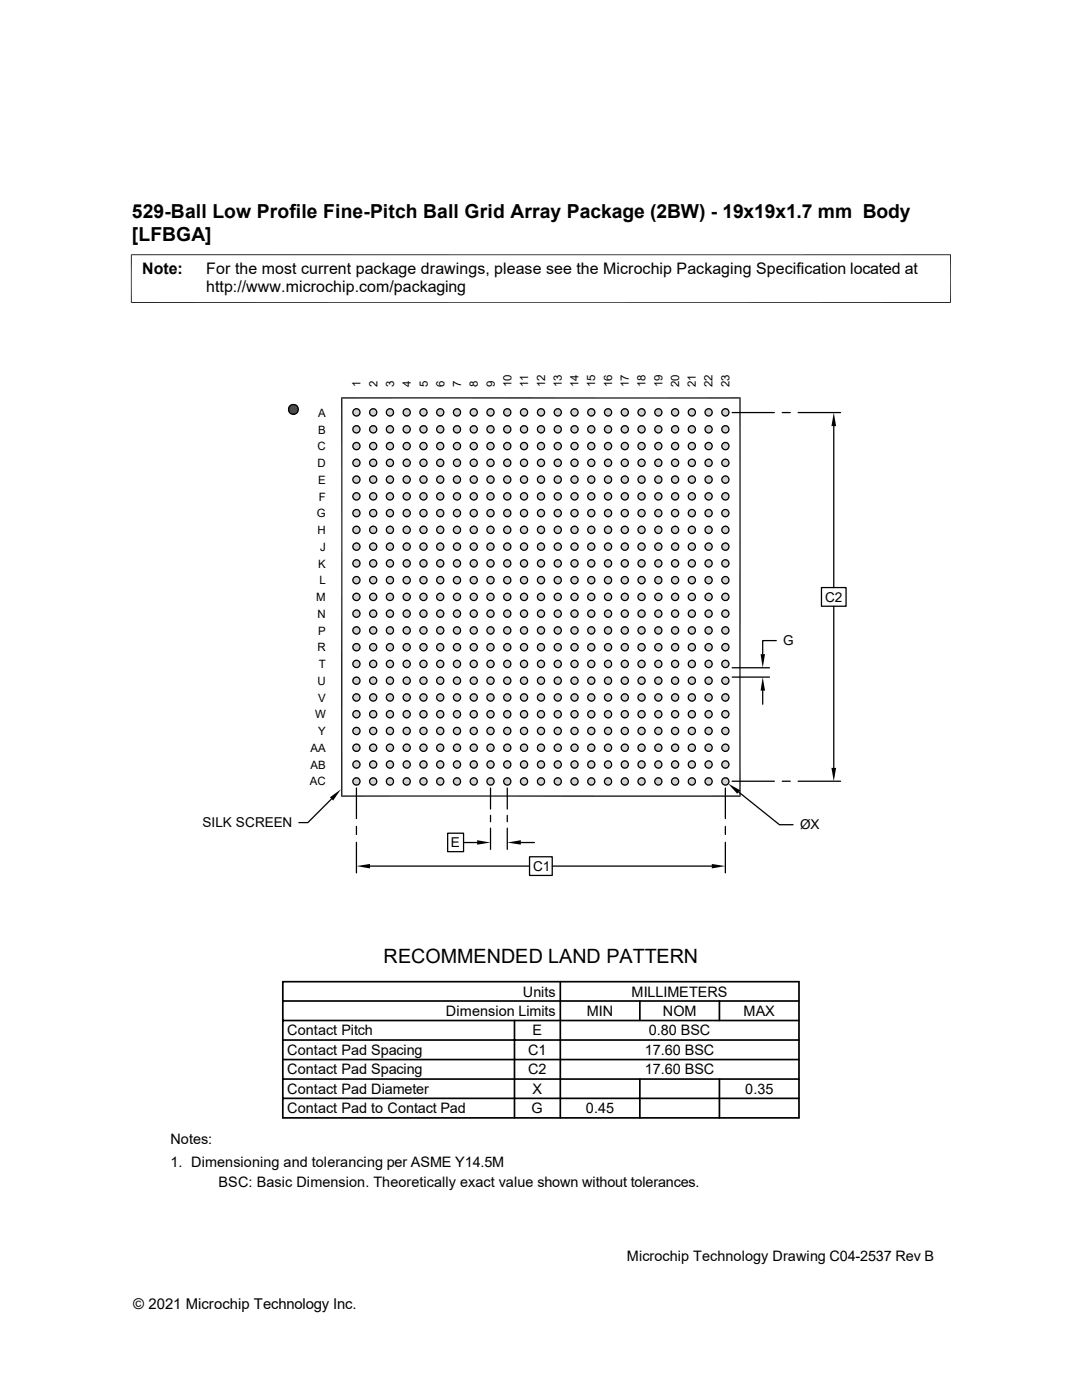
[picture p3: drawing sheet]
<svg xmlns="http://www.w3.org/2000/svg" width="216mm" height="279mm" viewBox="0 0 216 279" stroke-linecap="round" stroke-linejoin="round" font-family="sans-serif">
<defs><g id="words">
<g font-size="3.9">
<text x="26.3" y="43.5">529-Ball Low Profile Fine-Pitch Ball Grid Array Package (2BW) - 19x19x1.7 mm Body</text>
<text x="26.3" y="48">[LFBGA]</text>
<text x="76.5" y="192.2">RECOMMENDED LAND PATTERN</text>
</g>
<g font-size="3.2">
<text x="28.4" y="54.6">Note:</text>
<text x="41.1" y="54.6">For the most current package drawings, please see the Microchip Packaging Specification located at</text>
<text x="41.1" y="58.3">http://www.microchip.com/packaging</text>
</g>
<text font-size="3" x="26.6" y="261.3">© 2021 Microchip Technology Inc.</text>
<g font-size="2.9">
<text x="89" y="202.8">Dimension Limits</text>
<text x="104.3" y="198.9">Units</text>
<text x="117.1" y="202.8">MIN</text>
<text x="126" y="198.9">MILLIMETERS</text>
<text x="132.2" y="202.8">NOM</text>
<text x="148.4" y="202.8">MAX</text>
<text x="57.3" y="206.6">Contact Pitch</text>
<text x="106.3" y="206.6">E</text>
<text x="129.5" y="206.6">0.80 BSC</text>
<text x="57.3" y="210.5">Contact Pad Spacing</text>
<text x="57.3" y="214.4">Contact Pad Spacing</text>
<text x="105.4" y="214.4">C2</text>
<text x="105.4" y="210.5">C1</text>
<text x="128.7" y="214.4">17.60 BSC</text>
<text x="128.7" y="210.5">17.60 BSC</text>
<text x="57.3" y="218.3">Contact Pad Diameter</text>
<text x="106.3" y="218.3">X</text>
<text x="148.7" y="218.3">0.35</text>
<text x="57.3" y="222.2">Contact Pad to Contact Pad</text>
<text x="106.1" y="222.2">G</text>
<text x="116.9" y="222.2">0.45</text>
<text x="34" y="228.3">Notes:</text>
<text x="34" y="232.9">1. Dimensioning and tolerancing per ASME Y14.5M</text>
<text x="43.6" y="236.9">BSC: Basic Dimension. Theoretically exact value shown without tolerances.</text>
<text x="125.1" y="251.6">Microchip Technology Drawing C04-2537 Rev B</text>
</g>
<g font-size="2.7">
<text x="164.6" y="120.1">C2</text>
<text x="156.3" y="128.8">G</text>
<text x="40.4" y="165.1">SILK SCREEN</text>
<text x="159.6" y="165.5">ØX</text>
<text x="90" y="169.1">E</text>
<text x="106.4" y="173.8">C1</text>
</g>
<g font-size="2.3">
<text x="72" y="77.3" transform="rotate(-90 72 77.3)">1</text>
<text x="75.3" y="77.3" transform="rotate(-90 75.3 77.3)">2</text>
<text x="78.7" y="77.3" transform="rotate(-90 78.7 77.3)">3</text>
<text x="82" y="77.3" transform="rotate(-90 82 77.3)">4</text>
<text x="85.3" y="77.3" transform="rotate(-90 85.3 77.3)">5</text>
<text x="88.7" y="77.3" transform="rotate(-90 88.7 77.3)">6</text>
<text x="92" y="77.3" transform="rotate(-90 92 77.3)">7</text>
<text x="95.4" y="77.3" transform="rotate(-90 95.4 77.3)">8</text>
<text x="98.7" y="77.3" transform="rotate(-90 98.7 77.3)">9</text>
<text x="102.1" y="77.3" transform="rotate(-90 102.1 77.3)">10</text>
<text x="105.4" y="77.3" transform="rotate(-90 105.4 77.3)">11</text>
<text x="108.8" y="77.3" transform="rotate(-90 108.8 77.3)">12</text>
<text x="112.1" y="77.3" transform="rotate(-90 112.1 77.3)">13</text>
<text x="115.4" y="77.3" transform="rotate(-90 115.4 77.3)">14</text>
<text x="118.8" y="77.3" transform="rotate(-90 118.8 77.3)">15</text>
<text x="122.1" y="77.3" transform="rotate(-90 122.1 77.3)">16</text>
<text x="125.5" y="77.3" transform="rotate(-90 125.5 77.3)">17</text>
<text x="128.8" y="77.3" transform="rotate(-90 128.8 77.3)">18</text>
<text x="132.2" y="77.3" transform="rotate(-90 132.2 77.3)">19</text>
<text x="135.5" y="77.3" transform="rotate(-90 135.5 77.3)">20</text>
<text x="138.9" y="77.3" transform="rotate(-90 138.9 77.3)">21</text>
<text x="142.2" y="77.3" transform="rotate(-90 142.2 77.3)">22</text>
<text x="145.5" y="77.3" transform="rotate(-90 145.5 77.3)">23</text>
<text x="63.5" y="83.2">A</text>
<text x="63.4" y="89.9">C</text>
<text x="63.5" y="86.5">B</text>
<text x="63.4" y="93.2">D</text>
<text x="63.5" y="96.6">E</text>
<text x="63.6" y="99.9">F</text>
<text x="63.2" y="103.3">G</text>
<text x="63.4" y="106.6">H</text>
<text x="63.5" y="113.3">K</text>
<text x="63.9" y="109.9">J</text>
<text x="63.1" y="120">M</text>
<text x="63.8" y="116.6">L</text>
<text x="63.4" y="123.3">N</text>
<text x="63.4" y="130">R</text>
<text x="63.5" y="126.7">P</text>
<text x="63.4" y="136.7">U</text>
<text x="63.6" y="133.4">T</text>
<text x="62.9" y="143.4">W</text>
<text x="63.5" y="140">V</text>
<text x="63.5" y="146.7">Y</text>
<text x="62" y="150.1">AA</text>
<text x="62" y="153.4">AB</text>
<text x="61.8" y="156.8">AC</text>
</g>
</g></defs>
<g fill="#c0c0c0">
<path d="M71 81.6h.2z"/>
<path d="M74.3 81.6h.2z"/>
<path d="M77.7 81.6h.2z"/>
<path d="M81 81.6h.2z"/>
<path d="M84.4 81.6h.2z"/>
<path d="M87.8 81.6h.1z"/>
<path d="M91.1 81.6h.2z"/>
<path d="M94.4 81.6h.2z"/>
<path d="M97.8 81.6h.2z"/>
<path d="M101.1 81.6h.2z"/>
<path d="M104.5 81.6h.1z"/>
<path d="M107.8 81.6h.2z"/>
<path d="M111.2 81.6h.2z"/>
<path d="M114.5 81.6h.2z"/>
<path d="M117.9 81.6h.2z"/>
<path d="M121.2 81.6h.2z"/>
<path d="M124.5 81.6h.3z"/>
<path d="M127.9 81.6h.2z"/>
<path d="M131.3 81.6h.1z"/>
<path d="M134.6 81.6h.2z"/>
<path d="M138 81.6h.1z"/>
<path d="M141.3 81.6h.2z"/>
<path d="M144.7 81.6h.1z"/>
<path d="M144.7 81.6h.2z"/>
<path d="M141.3 81.6h.3z"/>
<path d="M138 81.6h.2z"/>
<path d="M134.5 81.6h.4z"/>
<path d="M134.6 81.6h.3z"/>
<path d="M131.2 81.6h.3z"/>
<path d="M131.3 81.6h.2z"/>
<path d="M127.8 81.6h.4z"/>
<path d="M127.9 81.6h.3z"/>
<path d="M121.2 81.6h.3z"/>
<path d="M117.9 81.6h.3z"/>
<path d="M114.5 81.6h.3z"/>
<path d="M111.2 81.6h.3z"/>
<path d="M107.8 81.6h.3z"/>
<path d="M104.5 81.6h.2z"/>
<path d="M101.1 81.6h.3z"/>
<path d="M97.7 81.6h.3z"/>
<path d="M94.4 81.6h.3z"/>
<path d="M91 81.6h.4z"/>
<path d="M91.1 81.6h.3z"/>
<path d="M87.7 81.6h.3z"/>
<path d="M87.8 81.6h.2z"/>
<path d="M84.3 81.6h.4z"/>
<path d="M84.4 81.6h.3z"/>
<path d="M81 81.6h.3z"/>
<path d="M77.7 81.6h.3z"/>
<path d="M74.3 81.6h.3z"/>
<path d="M71 81.6h.3z"/>
<path d="M144.5 81.6h.5z"/>
<path d="M144.6 81.6h.4z"/>
<path d="M141.2 81.6h.4z"/>
<path d="M137.8 81.6h.5z"/>
<path d="M137.9 81.6h.4z"/>
<path d="M134.5 81.6h.5z"/>
<path d="M131.1 81.6h.5z"/>
<path d="M131.2 81.6h.4z"/>
<path d="M124.4 81.6h.5z"/>
<path d="M124.5 81.6h.4z"/>
<path d="M121.1 81.6h.4z"/>
<path d="M117.7 81.6h.5z"/>
<path d="M117.8 81.6h.4z"/>
<path d="M114.4 81.6h.5z"/>
<path d="M114.5 81.6h.4z"/>
<path d="M111 81.6h.5z"/>
<path d="M111.1 81.6h.4z"/>
<path d="M107.7 81.6h.5z"/>
<path d="M107.8 81.6h.4z"/>
<path d="M104.4 81.6h.4z"/>
<path d="M101 81.6h.5z"/>
<path d="M101.1 81.6h.4z"/>
<path d="M97.7 81.6h.4z"/>
<path d="M94.3 81.6h.5z"/>
<path d="M94.4 81.6h.4z"/>
<path d="M90.9 81.6h.5z"/>
<path d="M87.6 81.6h.5z"/>
<path d="M87.7 81.6h.4z"/>
<path d="M84.2 81.6h.5z"/>
<path d="M80.9 81.6h.5z"/>
<path d="M81 81.6h.4z"/>
<path d="M77.6 81.6h.4z"/>
<path d="M74.2 81.6h.5z"/>
<path d="M74.3 81.6h.4z"/>
<path d="M70.9 81.6h.4z"/>
<path d="M144.4 81.7h.7z"/>
<path d="M144.5 81.6l.6 .1z"/>
<path d="M141.1 81.7h.6z"/>
<path d="M141.2 81.6l.5 .1z"/>
<path d="M137.8 81.7h.5z"/>
<path d="M137.8 81.6l.5 .1z"/>
<path d="M134.4 81.7h.6z"/>
<path d="M134.5 81.6l.5 .1z"/>
<path d="M131.1 81.6l.6 .1z"/>
<path d="M127.8 81.6l.5 .1z"/>
<path d="M124.4 81.6l.6 .1z"/>
<path d="M121.1 81.6l.5 .1z"/>
<path d="M117.7 81.6l.6 .1z"/>
<path d="M114.4 81.6l.5 .1z"/>
<path d="M111 81.6l.6 .1z"/>
<path d="M107.7 81.6l.5 .1z"/>
<path d="M104.3 81.7h.6z"/>
<path d="M104.4 81.6l.5 .1z"/>
<path d="M100.9 81.7h.7z"/>
<path d="M101 81.6l.6 .1z"/>
<path d="M97.6 81.7h.6z"/>
<path d="M97.7 81.6l.5 .1z"/>
<path d="M94.3 81.6l.5 .1z"/>
<path d="M90.9 81.6l.6 .1z"/>
<path d="M87.6 81.6l.5 .1z"/>
<path d="M84.2 81.6l.6 .1z"/>
<path d="M80.9 81.6l.5 .1z"/>
<path d="M77.6 81.6l.5 .1z"/>
<path d="M74.2 81.6l.6 .1z"/>
<path d="M70.9 81.6l.5 .1z"/>
<path d="M141.1 81.7h.7z"/>
<path d="M137.7 81.7h.7z"/>
<path d="M137.8 81.7h.6z"/>
<path d="M134.4 81.7h.7z"/>
<path d="M131 81.7h.7z"/>
<path d="M131.1 81.7h.6z"/>
<path d="M127.6 81.7h.8z"/>
<path d="M127.7 81.7h.7z"/>
<path d="M124.3 81.7h.7z"/>
<path d="M124.4 81.7h.6z"/>
<path d="M120.9 81.7h.8z"/>
<path d="M121 81.7h.7z"/>
<path d="M117.6 81.7h.7z"/>
<path d="M117.7 81.7h.6z"/>
<path d="M114.3 81.7h.7z"/>
<path d="M110.9 81.7h.7z"/>
<path d="M111 81.7h.6z"/>
<path d="M107.6 81.7h.7z"/>
<path d="M107.7 81.7h.6z"/>
<path d="M104.2 81.7h.7z"/>
<path d="M97.5 81.7h.8z"/>
<path d="M97.6 81.7h.7z"/>
<path d="M94.1 81.7h.8z"/>
<path d="M94.2 81.7h.7z"/>
<path d="M90.8 81.7h.8z"/>
<path d="M90.9 81.7h.7z"/>
<path d="M87.5 81.7h.7z"/>
<path d="M84.1 81.7h.7z"/>
<path d="M84.2 81.7h.6z"/>
<path d="M80.8 81.7h.7z"/>
<path d="M80.9 81.7h.6z"/>
<path d="M77.4 81.7h.7z"/>
<path d="M77.5 81.7h.6z"/>
<path d="M74.1 81.7h.7z"/>
<path d="M74.2 81.7h.6z"/>
<path d="M70.7 81.7h.8z"/>
<path d="M70.8 81.7h.7z"/>
<path d="M144.4 81.7h.8z"/>
<path d="M141 81.7h.8z"/>
<path d="M137.6 81.7h.9z"/>
<path d="M137.7 81.7h.8z"/>
<path d="M134.3 81.7h.8z"/>
<path d="M131 81.7h.8z"/>
<path d="M124.3 81.7h.8z"/>
<path d="M120.9 81.7h.9z"/>
<path d="M117.6 81.7h.8z"/>
<path d="M114.3 81.7h.8z"/>
<path d="M110.9 81.7h.8z"/>
<path d="M107.6 81.7h.8z"/>
<path d="M104.2 81.7h.8z"/>
<path d="M100.8 81.7h.8z"/>
<path d="M94.1 81.7h.9z"/>
<path d="M87.5 81.7h.8z"/>
<path d="M84.1 81.7h.8z"/>
<path d="M80.8 81.7h.8z"/>
<path d="M77.4 81.7h.8z"/>
<path d="M74.1 81.7h.8z"/>
<path d="M144.3 81.7h.9z"/>
<path d="M141 81.7h.9z"/>
<path d="M137.6 81.7h1z"/>
<path d="M134.2 81.7h1z"/>
<path d="M134.3 81.7h.9z"/>
<path d="M130.9 81.7h.9z"/>
<path d="M127.6 81.7h.9z"/>
<path d="M124.2 81.7h.9z"/>
<path d="M117.5 81.7h.9z"/>
<path d="M114.1 81.7h1z"/>
<path d="M114.2 81.7h.9z"/>
<path d="M110.8 81.7h1z"/>
<path d="M110.9 81.7h.9z"/>
<path d="M107.4 81.7h1z"/>
<path d="M107.5 81.7h.9z"/>
<path d="M104.1 81.7h1z"/>
<path d="M104.2 81.7h.9z"/>
<path d="M100.8 81.7h.9z"/>
<path d="M90.8 81.7h.9z"/>
<path d="M87.4 81.7h.9z"/>
<path d="M84.1 81.7h.9z"/>
<path d="M80.6 81.7h1z"/>
<path d="M80.7 81.7h.9z"/>
<path d="M77.3 81.7h1z"/>
<path d="M77.4 81.7h.9z"/>
<path d="M74 81.7h.9z"/>
<path d="M70.6 81.7h1z"/>
<path d="M70.7 81.7h.9z"/>
<path d="M144.3 81.7l1 .1z"/>
<path d="M140.9 81.7l1 .1z"/>
<path d="M137.6 81.7l1 .1z"/>
<path d="M134.2 81.7l1.1 .1z"/>
<path d="M130.9 81.7l1 .1z"/>
<path d="M127.6 81.7l1 .1z"/>
<path d="M124.2 81.7l1 .1z"/>
<path d="M120.9 81.7l.9 .1h-1z"/>
<path d="M120.9 81.7l.9 .1z"/>
<path d="M117.5 81.7l1 .1z"/>
<path d="M114.1 81.7l1 .1z"/>
<path d="M110.8 81.7l1 .1z"/>
<path d="M107.4 81.7l1.1 .1z"/>
<path d="M104.1 81.7l1 .1z"/>
<path d="M100.8 81.7l1 .1z"/>
<path d="M97.4 81.7l1 .1z"/>
<path d="M94.1 81.7l1 .1z"/>
<path d="M90.7 81.7l1 .1z"/>
<path d="M87.4 81.7l.9 .1z"/>
<path d="M84 81.7l1 .1h-1.1z"/>
<path d="M84 81.7l1 .1z"/>
<path d="M80.6 81.7l1.1 .1z"/>
<path d="M77.3 81.7l1 .1z"/>
<path d="M74 81.7l1 .1z"/>
<path d="M70.6 81.7l1 .1z"/>
<path d="M144.2 81.8l1.1 .1z"/>
<path d="M140.9 81.8l1.1 .1z"/>
<path d="M137.5 81.8l1.1 .1z"/>
<path d="M134.2 81.8l1.1 .1z"/>
<path d="M130.9 81.8l1.1 .1z"/>
<path d="M127.4 81.9h1.2z"/>
<path d="M127.5 81.8l1.1 .1z"/>
<path d="M124.1 81.9h1.1z"/>
<path d="M124.2 81.8l1 .1z"/>
<path d="M120.8 81.8l1.1 .1z"/>
<path d="M117.4 81.8l1.1 .1z"/>
<path d="M114.1 81.8l1.1 .1z"/>
<path d="M110.7 81.9h1.1z"/>
<path d="M110.7 81.8l1.1 .1z"/>
<path d="M107.4 81.8l1.1 .1z"/>
<path d="M104 81.9h1.2z"/>
<path d="M104.1 81.8l1.1 .1z"/>
<path d="M100.7 81.8l1.1 .1z"/>
<path d="M97.4 81.8l1.1 .1z"/>
<path d="M94 81.8l1.1 .1z"/>
<path d="M90.6 81.9h1.2z"/>
<path d="M90.7 81.8l1.1 .1z"/>
<path d="M87.2 81.9h1.2z"/>
<path d="M87.3 81.8l1.1 .1z"/>
<path d="M83.9 81.8l1.1 .1z"/>
<path d="M80.6 81.8l1.1 .1z"/>
<path d="M77.3 81.8l1.1 .1z"/>
<path d="M73.9 81.9h1.1z"/>
<path d="M73.9 81.8l1.1 .1z"/>
<path d="M70.6 81.8l1.1 .1z"/>
<path d="M144.2 81.9h1.2z"/>
<path d="M140.8 81.9h1.2z"/>
<path d="M137.5 81.9h1.2z"/>
<path d="M134.2 81.9h1.1z"/>
<path d="M130.8 81.9h1.2z"/>
<path d="M127.4 81.9h1.3z"/>
<path d="M124 81.9h1.3z"/>
<path d="M124.1 81.9h1.2z"/>
<path d="M120.7 81.9h1.2z"/>
<path d="M117.3 81.9h1.3z"/>
<path d="M117.4 81.9h1.2z"/>
<path d="M114 81.9h1.2z"/>
<path d="M110.7 81.9h1.2z"/>
<path d="M107.4 81.9h1.1z"/>
<path d="M100.7 81.9h1.2z"/>
<path d="M97.3 81.9h1.2z"/>
<path d="M94 81.9h1.2z"/>
<path d="M87.2 81.9h1.3z"/>
<path d="M83.9 81.9h1.2z"/>
<path d="M80.5 81.9h1.2z"/>
<path d="M80.6 81.9h1.1z"/>
<path d="M77.2 81.9h1.2z"/>
<path d="M73.9 81.9h1.2z"/>
<path d="M70.5 81.9h1.2z"/>
<path d="M144.1 81.9l1.3 .1z"/>
<path d="M140.8 81.9l1.3 .1z"/>
<path d="M137.5 81.9l1.2 .1z"/>
<path d="M134.1 81.9l1.3 .1z"/>
<path d="M130.8 81.9l1.2 .1z"/>
<path d="M127.4 81.9l1.3 .1z"/>
<path d="M124 81.9l1.3 .1z"/>
<path d="M120.7 81.9l1.3 .1z"/>
<path d="M117.3 81.9l1.3 .1z"/>
<path d="M114 81.9l1.3 .1z"/>
<path d="M110.7 81.9l1.2 .1z"/>
<path d="M107.3 81.9l1.3 .1z"/>
<path d="M104 81.9l1.2 .1z"/>
<path d="M100.6 81.9l1.3 .1z"/>
<path d="M97.3 81.9l1.3 .1z"/>
<path d="M93.9 81.9l1.3 .1z"/>
<path d="M90.6 81.9l1.2 .1z"/>
<path d="M87.2 81.9l1.3 .1z"/>
<path d="M83.9 81.9l1.2 .1z"/>
<path d="M80.5 81.9l1.3 .1z"/>
<path d="M77.2 81.9l1.2 .1z"/>
<path d="M73.8 81.9l1.3 .1z"/>
<path d="M70.5 81.9l1.3 .1z"/>
<path d="M144.1 82h1.4z"/>
<path d="M140.8 82h1.3z"/>
<path d="M137.4 82h1.3z"/>
<path d="M134.1 82h1.3z"/>
<path d="M130.7 82h1.3z"/>
<path d="M127.4 82h1.3z"/>
<path d="M124 82h1.3z"/>
<path d="M120.6 82h1.4z"/>
<path d="M117.3 82h1.4z"/>
<path d="M114 82h1.3z"/>
<path d="M110.6 82h1.4z"/>
<path d="M107.3 82h1.3z"/>
<path d="M103.9 82h1.3z"/>
<path d="M100.6 82h1.3z"/>
<path d="M97.2 82h1.4z"/>
<path d="M93.9 82h1.3z"/>
<path d="M90.5 82h1.4z"/>
<path d="M90.6 82h1.3z"/>
<path d="M87.2 82h1.3z"/>
<path d="M83.8 82h1.4z"/>
<path d="M80.5 82h1.3z"/>
<path d="M77.1 82h1.4z"/>
<path d="M73.8 82h1.3z"/>
<path d="M70.4 82h1.4z"/>
<path d="M144.1 82l1.4 .1z"/>
<path d="M140.7 82l1.4 .1z"/>
<path d="M137.4 82l1.4 .1z"/>
<path d="M134 82l1.4 .1z"/>
<path d="M130.7 82l1.4 .1z"/>
<path d="M127.3 82l1.4 .1z"/>
<path d="M124 82l1.3 .1z"/>
<path d="M120.6 82l1.4 .1z"/>
<path d="M117.3 82l1.4 .1z"/>
<path d="M114 82l1.3 .1z"/>
<path d="M110.6 82l1.4 .1z"/>
<path d="M107.3 82l1.3 .1z"/>
<path d="M103.9 82l1.4 .1z"/>
<path d="M100.5 82l1.4 .1z"/>
<path d="M97.2 82l1.4 .1z"/>
<path d="M93.9 82l1.3 .1z"/>
<path d="M90.5 82l1.4 .1z"/>
<path d="M87.2 82l1.3 .1z"/>
<path d="M83.8 82l1.4 .1z"/>
<path d="M80.5 82l1.3 .1z"/>
<path d="M77.1 82l1.4 .1z"/>
<path d="M73.8 82l1.3 .1z"/>
<path d="M70.4 82l1.4 .1z"/>
<path d="M144.1 82.1l1.4 .1z"/>
<path d="M140.7 82.1l1.4 .1z"/>
<path d="M137.4 82.1l1.4 .1z"/>
<path d="M134 82.1l1.4 .1z"/>
<path d="M130.7 82.1l1.4 .1z"/>
<path d="M127.3 82.1l1.4 .1z"/>
<path d="M124 82.1l1.4 .1z"/>
<path d="M120.6 82.1l1.4 .1z"/>
<path d="M117.3 82.1l1.4 .1z"/>
<path d="M113.9 82.1l1.5 .1z"/>
<path d="M110.6 82.1l1.4 .1z"/>
<path d="M107.2 82.1l1.4 .1z"/>
<path d="M103.9 82.1l1.4 .1z"/>
<path d="M100.5 82.1l1.4 .1z"/>
<path d="M97.2 82.1l1.4 .1z"/>
<path d="M93.9 82.1l1.3 .1z"/>
<path d="M90.5 82.1l1.4 .1z"/>
<path d="M87.1 82.1l1.5 .1z"/>
<path d="M83.8 82.1l1.4 .1z"/>
<path d="M80.4 82.1l1.5 .1z"/>
<path d="M77.1 82.1l1.4 .1z"/>
<path d="M73.7 82.1l1.5 .1z"/>
<path d="M70.4 82.1l1.4 .1z"/>
<path d="M144.1 82.2l1.4 .1z"/>
<path d="M140.7 82.2l1.5 .1z"/>
<path d="M137.3 82.2l1.5 .1z"/>
<path d="M134 82.2l1.4 .1z"/>
<path d="M130.6 82.2l1.5 .1z"/>
<path d="M127.3 82.2l1.4 .1z"/>
<path d="M124 82.2l1.4 .1z"/>
<path d="M120.6 82.2l1.4 .1z"/>
<path d="M117.3 82.2l1.4 .1z"/>
<path d="M113.9 82.2l1.5 .1z"/>
<path d="M110.6 82.2l1.4 .1z"/>
<path d="M107.2 82.2l1.5 .1z"/>
<path d="M103.9 82.2l1.4 .1z"/>
<path d="M100.5 82.2l1.4 .1z"/>
<path d="M97.2 82.2l1.4 .1z"/>
<path d="M93.8 82.2l1.4 .1z"/>
<path d="M90.5 82.2l1.4 .1z"/>
<path d="M87.1 82.2l1.5 .1z"/>
<path d="M83.8 82.2l1.4 .1z"/>
<path d="M80.4 82.2l1.5 .1z"/>
<path d="M77.1 82.2l1.4 .1z"/>
<path d="M73.7 82.2l1.5 .1z"/>
<path d="M70.4 82.2l1.4 .1z"/>
<path d="M144 82.3h1.5z"/>
<path d="M140.7 82.3h1.5z"/>
<path d="M137.3 82.3h1.5z"/>
<path d="M134 82.3h1.5z"/>
<path d="M130.6 82.3h1.5z"/>
<path d="M127.3 82.3h1.4z"/>
<path d="M124 82.3h1.4z"/>
<path d="M120.6 82.3h1.4z"/>
<path d="M117.3 82.3h1.4z"/>
<path d="M113.9 82.3h1.5z"/>
<path d="M110.5 82.3h1.5z"/>
<path d="M107.2 82.3h1.5z"/>
<path d="M103.8 82.3h1.5z"/>
<path d="M100.5 82.3h1.5z"/>
<path d="M97.2 82.3h1.4z"/>
<path d="M93.8 82.3h1.4z"/>
<path d="M90.5 82.3h1.4z"/>
<path d="M87.1 82.3h1.5z"/>
<path d="M83.8 82.3h1.4z"/>
<path d="M80.4 82.3h1.5z"/>
<path d="M77 82.3h1.5z"/>
<path d="M73.7 82.3h1.5z"/>
<path d="M70.4 82.3h1.4z"/>
<path d="M144 82.3l1.5 .1z"/>
<path d="M140.7 82.3l1.5 .1z"/>
<path d="M137.3 82.3l1.5 .1z"/>
<path d="M134 82.3l1.4 .1z"/>
<path d="M130.6 82.3l1.5 .1z"/>
<path d="M127.3 82.3l1.4 .1z"/>
<path d="M124 82.3l1.4 .1z"/>
<path d="M120.6 82.3l1.4 .1z"/>
<path d="M117.3 82.3l1.4 .1z"/>
<path d="M113.9 82.3l1.5 .1z"/>
<path d="M110.5 82.3l1.5 .1z"/>
<path d="M107.2 82.3l1.5 .1z"/>
<path d="M103.8 82.3l1.5 .1z"/>
<path d="M100.5 82.3l1.4 .1z"/>
<path d="M97.2 82.3l1.4 .1z"/>
<path d="M93.8 82.3l1.4 .1z"/>
<path d="M90.5 82.3l1.4 .1z"/>
<path d="M87.1 82.3l1.5 .1z"/>
<path d="M83.8 82.3l1.4 .1z"/>
<path d="M80.4 82.3l1.5 .1z"/>
<path d="M77 82.3l1.5 .1z"/>
<path d="M73.7 82.3l1.5 .1z"/>
<path d="M70.4 82.3l1.4 .1z"/>
<path d="M144 82.4l1.5 .1z"/>
<path d="M144 82.4h1.5z"/>
<path d="M140.7 82.4l1.4 .1z"/>
<path d="M140.7 82.4h1.5z"/>
<path d="M137.3 82.4l1.5 .1z"/>
<path d="M134 82.4l1.4 .1z"/>
<path d="M130.6 82.4l1.5 .1z"/>
<path d="M127.3 82.4l1.4 .1z"/>
<path d="M124 82.4l1.4 .1z"/>
<path d="M120.6 82.4l1.4 .1z"/>
<path d="M117.3 82.4l1.4 .1z"/>
<path d="M113.9 82.4l1.5 .1z"/>
<path d="M110.5 82.4l1.5 .1z"/>
<path d="M107.2 82.4l1.4 .1z"/>
<path d="M107.2 82.4h1.5z"/>
<path d="M103.8 82.4l1.5 .1z"/>
<path d="M103.8 82.4h1.5z"/>
<path d="M100.5 82.4l1.4 .1z"/>
<path d="M97.2 82.4l1.4 .1z"/>
<path d="M93.8 82.4l1.4 .1z"/>
<path d="M90.5 82.4l1.4 .1z"/>
<path d="M87.1 82.4l1.5 .1z"/>
<path d="M83.8 82.4l1.4 .1z"/>
<path d="M80.4 82.4l1.5 .1z"/>
<path d="M77 82.4l1.5 .1z"/>
<path d="M73.7 82.4l1.5 .1z"/>
<path d="M70.4 82.4l1.4 .1z"/>
<path d="M144.1 82.5h1.4z"/>
<path d="M140.7 82.5h1.4z"/>
<path d="M137.3 82.5h1.5z"/>
<path d="M134 82.5h1.4z"/>
<path d="M130.6 82.5h1.5z"/>
<path d="M127.3 82.5h1.4z"/>
<path d="M124 82.5h1.3z"/>
<path d="M124 82.5h1.4z"/>
<path d="M120.6 82.5h1.4z"/>
<path d="M117.3 82.5h1.4z"/>
<path d="M113.9 82.5h1.4z"/>
<path d="M113.9 82.5h1.5z"/>
<path d="M110.6 82.5h1.4z"/>
<path d="M107.2 82.5h1.4z"/>
<path d="M103.9 82.5h1.4z"/>
<path d="M100.5 82.5h1.4z"/>
<path d="M97.2 82.5h1.4z"/>
<path d="M93.8 82.5h1.4z"/>
<path d="M90.5 82.5h1.4z"/>
<path d="M87.1 82.5h1.4z"/>
<path d="M87.1 82.5h1.5z"/>
<path d="M83.8 82.5h1.4z"/>
<path d="M80.4 82.5h1.4z"/>
<path d="M80.4 82.5h1.5z"/>
<path d="M77.1 82.5h1.4z"/>
<path d="M73.7 82.5h1.4z"/>
<path d="M73.7 82.5h1.5z"/>
<path d="M70.4 82.5h1.4z"/>
<path d="M144.1 82.5l1.4 .1z"/>
<path d="M140.7 82.5l1.4 .1z"/>
<path d="M137.4 82.5l1.3 .1z"/>
<path d="M137.4 82.5h1.4z"/>
<path d="M134 82.5l1.4 .1z"/>
<path d="M130.7 82.5l1.3 .1z"/>
<path d="M130.7 82.5h1.4z"/>
<path d="M127.3 82.5l1.4 .1z"/>
<path d="M124 82.5l1.3 .1z"/>
<path d="M120.6 82.5l1.4 .1z"/>
<path d="M117.3 82.5l1.4 .1z"/>
<path d="M113.9 82.5l1.4 .1z"/>
<path d="M110.6 82.5l1.4 .1z"/>
<path d="M107.2 82.5l1.4 .1z"/>
<path d="M103.9 82.5l1.3 .1z"/>
<path d="M100.5 82.5l1.4 .1z"/>
<path d="M97.2 82.5l1.4 .1z"/>
<path d="M93.9 82.5l1.3 .1z"/>
<path d="M93.9 82.5h1.3z"/>
<path d="M90.5 82.5l1.4 .1z"/>
<path d="M87.1 82.5l1.4 .1z"/>
<path d="M83.8 82.5l1.4 .1z"/>
<path d="M80.4 82.5l1.4 .1z"/>
<path d="M77.1 82.5l1.4 .1z"/>
<path d="M73.7 82.5l1.4 .1z"/>
<path d="M70.4 82.5l1.4 .1z"/>
<path d="M144.1 82.6h1.3z"/>
<path d="M144.1 82.6h1.4z"/>
<path d="M140.7 82.6h1.4z"/>
<path d="M137.4 82.6h1.3z"/>
<path d="M134 82.6h1.4z"/>
<path d="M130.7 82.6h1.3z"/>
<path d="M127.3 82.6h1.4z"/>
<path d="M124 82.6h1.3z"/>
<path d="M120.6 82.6h1.4z"/>
<path d="M117.3 82.6h1.3z"/>
<path d="M117.3 82.6h1.4z"/>
<path d="M114 82.6h1.3z"/>
<path d="M110.6 82.6h1.3z"/>
<path d="M110.6 82.6h1.4z"/>
<path d="M107.3 82.6h1.3z"/>
<path d="M103.9 82.6h1.3z"/>
<path d="M100.5 82.6h1.4z"/>
<path d="M97.2 82.6h1.4z"/>
<path d="M93.9 82.6h1.3z"/>
<path d="M90.5 82.6h1.3z"/>
<path d="M90.5 82.6h1.4z"/>
<path d="M87.2 82.6h1.3z"/>
<path d="M83.8 82.6h1.3z"/>
<path d="M83.8 82.6h1.4z"/>
<path d="M80.5 82.6h1.3z"/>
<path d="M77.1 82.6h1.3z"/>
<path d="M77.1 82.6h1.4z"/>
<path d="M73.8 82.6h1.3z"/>
<path d="M70.4 82.6h1.4z"/>
<path d="M144.1 82.6l1.3 .1z"/>
<path d="M140.8 82.6l1.2 .1z"/>
<path d="M140.8 82.6h1.3z"/>
<path d="M137.4 82.6l1.3 .1z"/>
<path d="M134.1 82.6l1.2 .1z"/>
<path d="M134.1 82.6h1.3z"/>
<path d="M130.7 82.6l1.3 .1z"/>
<path d="M127.4 82.6l1.3 .1z"/>
<path d="M124 82.6l1.3 .1z"/>
<path d="M120.6 82.6l1.3 .1z"/>
<path d="M117.3 82.6l1.3 .1z"/>
<path d="M114 82.6l1.2 .1z"/>
<path d="M110.6 82.6l1.3 .1z"/>
<path d="M107.3 82.6l1.2 .1z"/>
<path d="M103.9 82.6l1.3 .1z"/>
<path d="M100.6 82.6l1.3 .1z"/>
<path d="M100.6 82.6h1.3z"/>
<path d="M97.2 82.6l1.3 .1z"/>
<path d="M93.9 82.6l1.3 .1z"/>
<path d="M90.6 82.6l1.2 .1z"/>
<path d="M87.2 82.6l1.3 .1z"/>
<path d="M83.8 82.6l1.3 .1z"/>
<path d="M80.5 82.6l1.2 .1z"/>
<path d="M77.1 82.6l1.3 .1z"/>
<path d="M73.8 82.6l1.3 .1z"/>
<path d="M70.4 82.6l1.3 .1z"/>
<path d="M144.1 82.7l1.2 .1z"/>
<path d="M144.1 82.7h1.3z"/>
<path d="M140.8 82.7l1.2 .1z"/>
<path d="M140.8 82.7h1.2z"/>
<path d="M137.5 82.7l1.1 .1z"/>
<path d="M137.5 82.7h1.2z"/>
<path d="M134.1 82.7l1.2 .1z"/>
<path d="M134.1 82.7h1.2z"/>
<path d="M130.8 82.7l1.2 .1z"/>
<path d="M130.8 82.7h1.2z"/>
<path d="M127.4 82.7l1.2 .1z"/>
<path d="M127.4 82.7h1.3z"/>
<path d="M124 82.7l1.2 .1z"/>
<path d="M124 82.7h1.3z"/>
<path d="M120.7 82.7l1.2 .1z"/>
<path d="M120.7 82.7h1.2z"/>
<path d="M117.3 82.7l1.2 .1z"/>
<path d="M117.3 82.7h1.3z"/>
<path d="M114 82.7l1.2 .1z"/>
<path d="M114 82.7h1.2z"/>
<path d="M110.7 82.7l1.1 .1z"/>
<path d="M110.7 82.7h1.2z"/>
<path d="M107.3 82.7l1.2 .1z"/>
<path d="M107.3 82.7h1.2z"/>
<path d="M104 82.7l1.2 .1z"/>
<path d="M104 82.7h1.2z"/>
<path d="M100.6 82.7l1.2 .1z"/>
<path d="M100.6 82.7h1.3z"/>
<path d="M97.3 82.7l1.2 .1z"/>
<path d="M97.3 82.7h1.2z"/>
<path d="M93.9 82.7l1.2 .1z"/>
<path d="M93.9 82.7h1.3z"/>
<path d="M90.6 82.7l1.2 .1z"/>
<path d="M90.6 82.7h1.2z"/>
<path d="M87.2 82.7l1.2 .1z"/>
<path d="M87.2 82.7h1.3z"/>
<path d="M83.9 82.7l1.1 .1z"/>
<path d="M83.9 82.7h1.2z"/>
<path d="M80.5 82.7l1.2 .1z"/>
<path d="M80.5 82.7h1.2z"/>
<path d="M77.2 82.7l1.2 .1z"/>
<path d="M77.2 82.7h1.2z"/>
<path d="M73.8 82.7l1.2 .1z"/>
<path d="M73.8 82.7h1.3z"/>
<path d="M70.5 82.7l1.2 .1z"/>
<path d="M70.5 82.7h1.2z"/>
<path d="M144.2 82.8h1.1z"/>
<path d="M140.8 82.8h1.1z"/>
<path d="M140.8 82.8h1.2z"/>
<path d="M137.5 82.8h1.1z"/>
<path d="M134.2 82.8h1.1z"/>
<path d="M130.8 82.8h1.1z"/>
<path d="M130.8 82.8h1.2z"/>
<path d="M127.4 82.8h1.2z"/>
<path d="M124.1 82.8h1.1z"/>
<path d="M120.7 82.8h1.1z"/>
<path d="M120.7 82.8h1.2z"/>
<path d="M117.4 82.8h1.1z"/>
<path d="M114 82.8h1.1z"/>
<path d="M114 82.8h1.2z"/>
<path d="M110.7 82.8h1.1z"/>
<path d="M107.4 82.8h1.1z"/>
<path d="M104 82.8h1.1z"/>
<path d="M104 82.8h1.2z"/>
<path d="M100.7 82.8h1.1z"/>
<path d="M97.3 82.8h1.1z"/>
<path d="M97.3 82.8h1.2z"/>
<path d="M94 82.8h1.1z"/>
<path d="M90.6 82.8h1.1z"/>
<path d="M90.6 82.8h1.2z"/>
<path d="M87.2 82.8h1.1z"/>
<path d="M87.2 82.8h1.2z"/>
<path d="M83.9 82.8h1.1z"/>
<path d="M80.6 82.8h1.1z"/>
<path d="M77.2 82.8h1.1z"/>
<path d="M77.2 82.8h1.2z"/>
<path d="M73.9 82.8h1.1z"/>
<path d="M70.5 82.8h1.1z"/>
<path d="M70.5 82.8h1.2z"/>
<path d="M144.2 82.8l1 .1z"/>
<path d="M140.9 82.8l1 .1z"/>
<path d="M140.9 82.8h1z"/>
<path d="M137.5 82.8l1.1 .1z"/>
<path d="M134.2 82.8l1 .1z"/>
<path d="M130.9 82.8l.9 .1z"/>
<path d="M130.9 82.8h1z"/>
<path d="M127.5 82.8l1 .1z"/>
<path d="M127.5 82.8h1.1z"/>
<path d="M124.2 82.8l.9 .1z"/>
<path d="M124.2 82.8h1z"/>
<path d="M120.8 82.8l1 .1z"/>
<path d="M120.8 82.8h1z"/>
<path d="M117.4 82.8l1 .1z"/>
<path d="M114.1 82.8l1 .1z"/>
<path d="M114.1 82.8h1z"/>
<path d="M110.7 82.8l1.1 .1z"/>
<path d="M107.4 82.8l1 .1z"/>
<path d="M104.1 82.8l1 .1z"/>
<path d="M104.1 82.8h1z"/>
<path d="M100.7 82.8l1 .1z"/>
<path d="M97.4 82.8l.9 .1z"/>
<path d="M97.4 82.8h1z"/>
<path d="M94 82.8l1 .1z"/>
<path d="M90.7 82.8l1 .1z"/>
<path d="M90.7 82.8h1z"/>
<path d="M87.3 82.8l1 .1z"/>
<path d="M87.3 82.8h1z"/>
<path d="M83.9 82.8l1.1 .1z"/>
<path d="M80.6 82.8l1 .1z"/>
<path d="M77.3 82.8l1 .1z"/>
<path d="M77.3 82.8h1z"/>
<path d="M73.9 82.8l1 .1z"/>
<path d="M70.6 82.8l1 .1z"/>
<path d="M70.6 82.8h1z"/>
<path d="M144.3 82.9h.9z"/>
<path d="M140.9 82.9h.9z"/>
<path d="M140.9 82.9h1z"/>
<path d="M137.6 82.9h.9z"/>
<path d="M137.6 82.9h1z"/>
<path d="M134.2 82.9h.9z"/>
<path d="M134.2 82.9h1z"/>
<path d="M130.9 82.9h.9z"/>
<path d="M127.6 82.9h.8z"/>
<path d="M127.6 82.9h.9z"/>
<path d="M124.2 82.9h.9z"/>
<path d="M120.9 82.9h.9z"/>
<path d="M117.5 82.9h.9z"/>
<path d="M114.1 82.9h1z"/>
<path d="M110.8 82.9h.9z"/>
<path d="M110.8 82.9h1z"/>
<path d="M107.4 82.9h1z"/>
<path d="M104.1 82.9h.9z"/>
<path d="M104.1 82.9h1z"/>
<path d="M100.8 82.9h.8z"/>
<path d="M100.8 82.9h.9z"/>
<path d="M97.4 82.9h.9z"/>
<path d="M94.1 82.9h.9z"/>
<path d="M90.7 82.9h.9z"/>
<path d="M90.7 82.9h1z"/>
<path d="M87.4 82.9h.9z"/>
<path d="M84 82.9h.9z"/>
<path d="M84 82.9h1z"/>
<path d="M80.6 82.9h1z"/>
<path d="M77.3 82.9h.9z"/>
<path d="M77.3 82.9h1z"/>
<path d="M74 82.9h.9z"/>
<path d="M70.6 82.9h.9z"/>
<path d="M70.6 82.9h1z"/>
<path d="M144.4 82.9h.7z"/>
<path d="M144.4 82.9h.8z"/>
<path d="M141 82.9h.8z"/>
<path d="M137.6 82.9h.8z"/>
<path d="M134.3 82.9h.8z"/>
<path d="M130.9 82.9h.8z"/>
<path d="M124.2 82.9h.8z"/>
<path d="M120.9 82.9h.8z"/>
<path d="M117.6 82.9h.7z"/>
<path d="M117.6 82.9h.8z"/>
<path d="M114.2 82.9h.8z"/>
<path d="M114.2 82.9h.9z"/>
<path d="M110.9 82.9h.7z"/>
<path d="M110.9 82.9h.8z"/>
<path d="M107.5 82.9h.8z"/>
<path d="M107.5 82.9h.9z"/>
<path d="M104.2 82.9h.7z"/>
<path d="M104.2 82.9h.8z"/>
<path d="M97.5 82.9h.8z"/>
<path d="M94.1 82.9h.8z"/>
<path d="M90.8 82.9h.8z"/>
<path d="M87.4 82.9h.8z"/>
<path d="M84.1 82.9h.7z"/>
<path d="M84.1 82.9h.8z"/>
<path d="M80.7 82.9h.8z"/>
<path d="M80.7 82.9h.9z"/>
<path d="M77.4 82.9h.7z"/>
<path d="M77.4 82.9h.8z"/>
<path d="M74 82.9h.8z"/>
<path d="M70.7 82.9h.8z"/>
<path d="M144.4 82.9l.7 .1z"/>
<path d="M141.1 82.9l.6 .1z"/>
<path d="M141.1 82.9h.7z"/>
<path d="M137.7 82.9l.6 .1z"/>
<path d="M137.7 82.9h.7z"/>
<path d="M134.4 82.9l.6 .1z"/>
<path d="M134.4 82.9h.7z"/>
<path d="M131 82.9l.7 .1z"/>
<path d="M131 82.9h.7z"/>
<path d="M127.6 82.9l.7 .1z"/>
<path d="M124.3 82.9l.7 .1z"/>
<path d="M124.3 82.9h.7z"/>
<path d="M120.9 82.9l.7 .1z"/>
<path d="M117.6 82.9l.7 .1z"/>
<path d="M114.3 82.9l.6 .1z"/>
<path d="M114.3 82.9h.7z"/>
<path d="M110.9 82.9l.7 .1z"/>
<path d="M107.6 82.9l.6 .1z"/>
<path d="M107.6 82.9h.7z"/>
<path d="M104.2 82.9l.7 .1z"/>
<path d="M100.9 82.9l.7 .1z"/>
<path d="M100.9 82.9h.7z"/>
<path d="M97.5 82.9l.7 .1z"/>
<path d="M94.1 82.9l.7 .1z"/>
<path d="M90.8 82.9l.7 .1z"/>
<path d="M87.5 82.9l.6 .1z"/>
<path d="M87.5 82.9h.7z"/>
<path d="M84.1 82.9l.7 .1z"/>
<path d="M80.8 82.9l.6 .1z"/>
<path d="M80.8 82.9h.7z"/>
<path d="M77.4 82.9l.7 .1z"/>
<path d="M74.1 82.9l.7 .1z"/>
<path d="M74.1 82.9h.7z"/>
<path d="M70.7 82.9l.7 .1z"/>
<path d="M144.4 83h.6z"/>
<path d="M144.4 83h.7z"/>
<path d="M141.1 83h.5z"/>
<path d="M141.1 83h.6z"/>
<path d="M137.8 83h.5z"/>
<path d="M134.4 83h.6z"/>
<path d="M131.1 83h.5z"/>
<path d="M131.1 83h.6z"/>
<path d="M127.7 83h.5z"/>
<path d="M127.7 83h.6z"/>
<path d="M124.4 83h.5z"/>
<path d="M124.4 83h.6z"/>
<path d="M121 83h.5z"/>
<path d="M121 83h.6z"/>
<path d="M117.7 83h.5z"/>
<path d="M117.7 83h.6z"/>
<path d="M114.3 83h.6z"/>
<path d="M111 83h.5z"/>
<path d="M111 83h.6z"/>
<path d="M107.7 83h.5z"/>
<path d="M104.3 83h.5z"/>
<path d="M104.3 83h.6z"/>
<path d="M100.9 83h.6z"/>
<path d="M100.9 83h.7z"/>
<path d="M97.6 83h.5z"/>
<path d="M97.6 83h.6z"/>
<path d="M94.2 83h.6z"/>
<path d="M90.9 83h.5z"/>
<path d="M90.9 83h.6z"/>
<path d="M87.5 83h.6z"/>
<path d="M84.2 83h.5z"/>
<path d="M84.2 83h.6z"/>
<path d="M80.9 83h.5z"/>
<path d="M77.5 83h.5z"/>
<path d="M77.5 83h.6z"/>
<path d="M74.2 83h.5z"/>
<path d="M74.2 83h.6z"/>
<path d="M70.8 83h.5z"/>
<path d="M70.8 83h.6z"/>
<path d="M144.5 83h.4z"/>
<path d="M144.5 83h.5z"/>
<path d="M141.2 83h.4z"/>
<path d="M137.8 83h.4z"/>
<path d="M134.5 83h.4z"/>
<path d="M134.5 83h.5z"/>
<path d="M131.1 83h.4z"/>
<path d="M127.8 83h.4z"/>
<path d="M124.4 83h.4z"/>
<path d="M121.1 83h.4z"/>
<path d="M114.4 83h.4z"/>
<path d="M114.4 83h.5z"/>
<path d="M107.7 83h.4z"/>
<path d="M104.4 83h.3z"/>
<path d="M104.4 83h.4z"/>
<path d="M101 83h.4z"/>
<path d="M101 83h.5z"/>
<path d="M97.7 83h.3z"/>
<path d="M97.7 83h.4z"/>
<path d="M94.3 83h.4z"/>
<path d="M94.3 83h.5z"/>
<path d="M87.6 83h.4z"/>
<path d="M87.6 83h.5z"/>
<path d="M80.9 83h.4z"/>
<path d="M77.6 83h.4z"/>
<path d="M74.2 83h.4z"/>
<path d="M70.9 83h.4z"/>
<path d="M71 83.1h.2z"/>
<path d="M74.3 83.1h.2z"/>
<path d="M77.7 83.1h.2z"/>
<path d="M81 83.1h.2z"/>
<path d="M84.4 83.1h.2z"/>
<path d="M87.8 83.1h.1z"/>
<path d="M91.1 83.1h.2z"/>
<path d="M94.4 83.1h.2z"/>
<path d="M97.8 83.1h.2z"/>
<path d="M101.1 83.1h.2z"/>
<path d="M104.5 83.1h.1z"/>
<path d="M107.8 83.1h.2z"/>
<path d="M111.2 83.1h.2z"/>
<path d="M114.5 83.1h.2z"/>
<path d="M117.9 83.1h.2z"/>
<path d="M121.2 83.1h.2z"/>
<path d="M124.5 83.1h.3z"/>
<path d="M127.9 83.1h.2z"/>
<path d="M131.3 83.1h.1z"/>
<path d="M134.6 83.1h.2z"/>
<path d="M138 83.1h.1z"/>
<path d="M141.3 83.1h.2z"/>
<path d="M144.7 83.1h.1z"/>
<path d="M144.6 83l.2 .1z"/>
<path d="M144.6 83h.3z"/>
<path d="M141.3 83l.2 .1z"/>
<path d="M141.3 83h.3z"/>
<path d="M137.9 83l.2 .1z"/>
<path d="M137.9 83h.3z"/>
<path d="M134.5 83l.3 .1z"/>
<path d="M131.2 83l.2 .1z"/>
<path d="M131.2 83h.3z"/>
<path d="M127.8 83l.3 .1z"/>
<path d="M124.5 83l.3 .1z"/>
<path d="M124.5 83h.3z"/>
<path d="M121.2 83l.2 .1z"/>
<path d="M121.2 83h.3z"/>
<path d="M117.8 83l.3 .1z"/>
<path d="M117.8 83h.4z"/>
<path d="M114.5 83l.2 .1z"/>
<path d="M114.5 83h.3z"/>
<path d="M111.1 83l.3 .1z"/>
<path d="M111.1 83h.4z"/>
<path d="M107.8 83l.2 .1z"/>
<path d="M107.8 83h.3z"/>
<path d="M104.4 83l.2 .1z"/>
<path d="M101.1 83l.2 .1z"/>
<path d="M101.1 83h.3z"/>
<path d="M97.7 83l.3 .1z"/>
<path d="M94.4 83l.2 .1z"/>
<path d="M94.4 83h.3z"/>
<path d="M91 83l.3 .1z"/>
<path d="M91 83h.4z"/>
<path d="M87.7 83l.2 .1z"/>
<path d="M87.7 83h.3z"/>
<path d="M84.3 83l.3 .1z"/>
<path d="M84.3 83h.4z"/>
<path d="M81 83l.2 .1z"/>
<path d="M81 83h.3z"/>
<path d="M77.6 83l.3 .1z"/>
<path d="M74.3 83l.2 .1z"/>
<path d="M74.3 83h.3z"/>
<path d="M71 83l.2 .1z"/>
<path d="M71 83h.3z"/>
<path d="M71 84.9h.2z"/>
<path d="M74.3 84.9h.2z"/>
<path d="M77.7 84.9h.2z"/>
<path d="M81 84.9h.2z"/>
<path d="M84.4 84.9h.2z"/>
<path d="M87.8 84.9h.1z"/>
<path d="M91.1 84.9h.2z"/>
<path d="M94.4 84.9h.2z"/>
<path d="M97.8 84.9h.2z"/>
<path d="M101.1 84.9h.2z"/>
<path d="M104.5 84.9h.1z"/>
<path d="M107.8 84.9h.2z"/>
<path d="M111.2 84.9h.2z"/>
<path d="M114.5 84.9h.2z"/>
<path d="M117.9 84.9h.2z"/>
<path d="M121.2 84.9h.2z"/>
<path d="M124.5 84.9h.3z"/>
<path d="M127.9 84.9h.2z"/>
<path d="M131.3 84.9h.1z"/>
<path d="M134.6 84.9h.2z"/>
<path d="M138 84.9h.1z"/>
<path d="M141.3 84.9h.2z"/>
<path d="M144.7 84.9h.1z"/>
<path d="M144.7 84.9l.2 .1z"/>
<path d="M141.3 84.9l.3 .1z"/>
<path d="M138 84.9l.2 .1z"/>
<path d="M134.5 85h.4z"/>
<path d="M134.6 84.9l.3 .1z"/>
<path d="M131.2 85h.3z"/>
<path d="M131.3 84.9l.2 .1z"/>
<path d="M127.8 85h.4z"/>
<path d="M127.9 84.9l.3 .1z"/>
<path d="M124.5 85h.3z"/>
<path d="M124.5 84.9l.3 .1z"/>
<path d="M121.2 84.9l.3 .1z"/>
<path d="M117.9 84.9l.3 .1z"/>
<path d="M114.5 84.9l.3 .1z"/>
<path d="M111.2 84.9l.3 .1z"/>
<path d="M107.8 84.9l.3 .1z"/>
<path d="M104.4 85h.3z"/>
<path d="M104.5 84.9l.2 .1z"/>
<path d="M101.1 84.9l.3 .1z"/>
<path d="M97.7 85h.3z"/>
<path d="M97.8 84.9l.2 .1z"/>
<path d="M94.4 85h.3z"/>
<path d="M94.4 84.9l.3 .1z"/>
<path d="M91 85h.4z"/>
<path d="M91.1 84.9l.3 .1z"/>
<path d="M87.7 85h.3z"/>
<path d="M87.8 84.9l.2 .1z"/>
<path d="M84.4 84.9l.3 .1z"/>
<path d="M81 85h.3z"/>
<path d="M81 84.9l.3 .1z"/>
<path d="M77.7 84.9l.3 .1z"/>
<path d="M74.3 84.9l.3 .1z"/>
<path d="M71 84.9l.3 .1z"/>
<path d="M144.5 85h.5z"/>
<path d="M144.6 85h.4z"/>
<path d="M141.2 85h.4z"/>
<path d="M141.3 85h.3z"/>
<path d="M137.8 85h.5z"/>
<path d="M137.9 85h.4z"/>
<path d="M134.5 85h.5z"/>
<path d="M131.1 85h.5z"/>
<path d="M131.2 85h.4z"/>
<path d="M124.4 85h.5z"/>
<path d="M124.5 85h.4z"/>
<path d="M121.1 85h.4z"/>
<path d="M121.2 85h.3z"/>
<path d="M117.7 85h.5z"/>
<path d="M117.8 85h.4z"/>
<path d="M114.4 85h.5z"/>
<path d="M114.5 85h.4z"/>
<path d="M111 85h.5z"/>
<path d="M111.1 85h.4z"/>
<path d="M107.7 85h.5z"/>
<path d="M107.8 85h.4z"/>
<path d="M104.4 85h.4z"/>
<path d="M101 85h.5z"/>
<path d="M101.1 85h.4z"/>
<path d="M97.7 85h.4z"/>
<path d="M94.3 85h.5z"/>
<path d="M94.4 85h.4z"/>
<path d="M90.9 85h.5z"/>
<path d="M87.6 85h.5z"/>
<path d="M87.7 85h.4z"/>
<path d="M84.2 85h.5z"/>
<path d="M84.3 85h.4z"/>
<path d="M80.9 85h.5z"/>
<path d="M81 85h.4z"/>
<path d="M77.6 85h.4z"/>
<path d="M74.2 85h.5z"/>
<path d="M74.3 85h.4z"/>
<path d="M70.9 85h.4z"/>
<path d="M71 85h.3z"/>
<path d="M144.4 85h.7z"/>
<path d="M144.5 85h.6z"/>
<path d="M141.1 85h.6z"/>
<path d="M141.2 85h.5z"/>
<path d="M134.4 85h.6z"/>
<path d="M131.1 85h.6z"/>
<path d="M127.8 85h.5z"/>
<path d="M124.4 85h.6z"/>
<path d="M121.1 85h.5z"/>
<path d="M117.7 85h.6z"/>
<path d="M111 85h.6z"/>
<path d="M104.3 85h.6z"/>
<path d="M104.4 85h.5z"/>
<path d="M100.9 85h.7z"/>
<path d="M101 85h.6z"/>
<path d="M97.6 85h.6z"/>
<path d="M97.7 85h.5z"/>
<path d="M90.9 85h.6z"/>
<path d="M84.2 85h.6z"/>
<path d="M77.6 85h.5z"/>
<path d="M74.2 85h.6z"/>
<path d="M70.9 85h.5z"/>
<path d="M141.1 85h.7z"/>
<path d="M137.7 85h.7z"/>
<path d="M137.8 85h.6z"/>
<path d="M134.4 85h.7z"/>
<path d="M131 85h.7z"/>
<path d="M127.6 85h.8z"/>
<path d="M127.7 85h.7z"/>
<path d="M124.3 85h.7z"/>
<path d="M120.9 85h.8z"/>
<path d="M121 85h.7z"/>
<path d="M117.6 85h.7z"/>
<path d="M114.3 85h.7z"/>
<path d="M110.9 85h.7z"/>
<path d="M107.6 85h.7z"/>
<path d="M107.7 85h.6z"/>
<path d="M97.6 85h.7z"/>
<path d="M94.1 85h.8z"/>
<path d="M94.2 85h.7z"/>
<path d="M90.8 85h.8z"/>
<path d="M90.9 85h.7z"/>
<path d="M87.5 85h.7z"/>
<path d="M84.1 85h.7z"/>
<path d="M80.8 85h.7z"/>
<path d="M80.9 85h.6z"/>
<path d="M77.4 85h.7z"/>
<path d="M77.5 85h.6z"/>
<path d="M74.1 85h.7z"/>
<path d="M70.7 85h.8z"/>
<path d="M70.8 85h.7z"/>
<path d="M144.4 85h.8z"/>
<path d="M141 85h.8z"/>
<path d="M137.6 85h.9z"/>
<path d="M137.7 85h.8z"/>
<path d="M134.3 85h.8z"/>
<path d="M130.9 85h.9z"/>
<path d="M131 85h.8z"/>
<path d="M124.2 85h.9z"/>
<path d="M124.3 85h.8z"/>
<path d="M120.9 85h.9z"/>
<path d="M117.6 85h.8z"/>
<path d="M114.2 85h.9z"/>
<path d="M114.3 85h.8z"/>
<path d="M110.9 85h.8z"/>
<path d="M107.5 85h.9z"/>
<path d="M107.6 85h.8z"/>
<path d="M104.2 85h.8z"/>
<path d="M100.8 85h.8z"/>
<path d="M97.5 85h.8z"/>
<path d="M94.1 85h.9z"/>
<path d="M87.4 85h.9z"/>
<path d="M87.5 85h.8z"/>
<path d="M84.1 85h.8z"/>
<path d="M80.7 85h.9z"/>
<path d="M80.8 85h.8z"/>
<path d="M77.4 85h.8z"/>
<path d="M74 85h.9z"/>
<path d="M74.1 85h.8z"/>
<path d="M144.3 85.1h.9z"/>
<path d="M144.4 85l.8 .1z"/>
<path d="M141 85l.9 .1z"/>
<path d="M137.6 85.1h1z"/>
<path d="M137.6 85l1 .1z"/>
<path d="M134.2 85.1h1z"/>
<path d="M134.3 85l.9 .1z"/>
<path d="M130.9 85.1h.9z"/>
<path d="M130.9 85l.9 .1z"/>
<path d="M127.6 85l.9 .1z"/>
<path d="M124.2 85l.9 .1z"/>
<path d="M120.9 85.1h.9z"/>
<path d="M120.9 85l.9 .1z"/>
<path d="M117.5 85.1h.9z"/>
<path d="M117.6 85l.8 .1z"/>
<path d="M114.1 85.1h1z"/>
<path d="M114.2 85l.9 .1z"/>
<path d="M110.8 85.1h1z"/>
<path d="M110.9 85l.9 .1z"/>
<path d="M107.4 85.1h1z"/>
<path d="M107.5 85l.9 .1z"/>
<path d="M104.1 85.1h1z"/>
<path d="M104.2 85l.9 .1z"/>
<path d="M100.8 85.1h.9z"/>
<path d="M100.8 85l.9 .1z"/>
<path d="M97.5 85l.8 .1z"/>
<path d="M94.1 85l.9 .1z"/>
<path d="M90.8 85l.9 .1z"/>
<path d="M87.4 85l.9 .1z"/>
<path d="M84 85.1h1z"/>
<path d="M84.1 85l.9 .1z"/>
<path d="M80.6 85.1h1z"/>
<path d="M80.7 85l.9 .1z"/>
<path d="M77.3 85.1h1z"/>
<path d="M77.4 85l.9 .1z"/>
<path d="M74 85.1h.9z"/>
<path d="M74 85l.9 .1z"/>
<path d="M70.6 85.1h1z"/>
<path d="M70.7 85l.9 .1z"/>
<path d="M144.3 85.1l1 .1z"/>
<path d="M140.9 85.1l1 .1z"/>
<path d="M137.6 85.1l1 .1z"/>
<path d="M134.2 85.1l1.1 .1z"/>
<path d="M130.9 85.1l1 .1z"/>
<path d="M127.6 85.1l1 .1z"/>
<path d="M124.2 85.1l1 .1z"/>
<path d="M120.9 85.1l.9 .1h-1z"/>
<path d="M120.9 85.1l.9 .1z"/>
<path d="M117.5 85.1l1 .1z"/>
<path d="M114.1 85.1l1 .1z"/>
<path d="M110.8 85.1l1 .1z"/>
<path d="M107.4 85.1l1.1 .1z"/>
<path d="M104.1 85.1l1 .1z"/>
<path d="M100.8 85.1l1 .1z"/>
<path d="M97.4 85.1l1 .1z"/>
<path d="M94.1 85.1l1 .1z"/>
<path d="M90.7 85.1l1 .1z"/>
<path d="M87.4 85.1l.9 .1z"/>
<path d="M84 85.1l1 .1h-1.1z"/>
<path d="M84 85.1l1 .1z"/>
<path d="M80.6 85.1l1.1 .1z"/>
<path d="M77.3 85.1l1 .1z"/>
<path d="M74 85.1l1 .1z"/>
<path d="M70.6 85.1l1 .1z"/>
<path d="M144.2 85.2h1.1z"/>
<path d="M140.9 85.2h1.1z"/>
<path d="M137.5 85.2h1.1z"/>
<path d="M134.2 85.2h1.1z"/>
<path d="M130.9 85.2h1.1z"/>
<path d="M127.4 85.2h1.2z"/>
<path d="M127.5 85.2h1.1z"/>
<path d="M124.1 85.2h1.1z"/>
<path d="M124.2 85.2h1z"/>
<path d="M120.8 85.2h1.1z"/>
<path d="M117.4 85.2h1.1z"/>
<path d="M114 85.2h1.2z"/>
<path d="M114.1 85.2h1.1z"/>
<path d="M110.7 85.2h1.1z"/>
<path d="M107.4 85.2h1.1z"/>
<path d="M104.1 85.2h1.1z"/>
<path d="M100.7 85.2h1.1z"/>
<path d="M97.4 85.2h1.1z"/>
<path d="M94 85.2h1.1z"/>
<path d="M90.6 85.2h1.2z"/>
<path d="M90.7 85.2h1.1z"/>
<path d="M87.2 85.2h1.2z"/>
<path d="M87.3 85.2h1.1z"/>
<path d="M83.9 85.2h1.1z"/>
<path d="M80.6 85.2h1.1z"/>
<path d="M77.3 85.2h1.1z"/>
<path d="M73.9 85.2h1.1z"/>
<path d="M70.5 85.2h1.2z"/>
<path d="M70.6 85.2h1.1z"/>
<path d="M144.2 85.2l1.2 .1z"/>
<path d="M140.8 85.2l1.2 .1z"/>
<path d="M137.5 85.2l1.2 .1z"/>
<path d="M134.2 85.2l1.1 .1z"/>
<path d="M130.8 85.2l1.2 .1z"/>
<path d="M127.4 85.2l1.3 .1z"/>
<path d="M124.1 85.2l1.2 .1z"/>
<path d="M120.7 85.3h1.2z"/>
<path d="M120.7 85.2l1.2 .1z"/>
<path d="M117.4 85.2l1.2 .1z"/>
<path d="M114 85.2l1.2 .1z"/>
<path d="M110.7 85.2l1.2 .1z"/>
<path d="M107.4 85.2l1.1 .1z"/>
<path d="M104 85.2l1.2 .1z"/>
<path d="M100.6 85.3h1.3z"/>
<path d="M100.7 85.2l1.2 .1z"/>
<path d="M97.3 85.2l1.2 .1z"/>
<path d="M93.9 85.3h1.3z"/>
<path d="M94 85.2l1.2 .1z"/>
<path d="M90.6 85.2l1.2 .1z"/>
<path d="M87.2 85.2l1.3 .1z"/>
<path d="M83.9 85.3h1.2z"/>
<path d="M83.9 85.2l1.2 .1z"/>
<path d="M80.6 85.2l1.1 .1z"/>
<path d="M77.2 85.3h1.2z"/>
<path d="M77.2 85.2l1.2 .1z"/>
<path d="M73.9 85.2l1.2 .1z"/>
<path d="M70.5 85.2l1.2 .1z"/>
<path d="M144.1 85.3h1.3z"/>
<path d="M140.8 85.3h1.3z"/>
<path d="M137.5 85.3h1.2z"/>
<path d="M134.1 85.3h1.3z"/>
<path d="M130.8 85.3h1.2z"/>
<path d="M127.4 85.3h1.3z"/>
<path d="M124 85.3h1.3z"/>
<path d="M120.7 85.3h1.3z"/>
<path d="M117.3 85.3h1.3z"/>
<path d="M114 85.3h1.3z"/>
<path d="M110.7 85.3h1.2z"/>
<path d="M107.3 85.3h1.3z"/>
<path d="M104 85.3h1.2z"/>
<path d="M97.3 85.3h1.3z"/>
<path d="M90.6 85.3h1.2z"/>
<path d="M87.2 85.3h1.3z"/>
<path d="M80.5 85.3h1.3z"/>
<path d="M73.8 85.3h1.3z"/>
<path d="M70.5 85.3h1.3z"/>
<path d="M144.1 85.3l1.4 .1z"/>
<path d="M140.8 85.3l1.3 .1z"/>
<path d="M137.4 85.3l1.3 .1z"/>
<path d="M134.1 85.3l1.3 .1z"/>
<path d="M130.7 85.3l1.3 .1z"/>
<path d="M127.4 85.3l1.3 .1z"/>
<path d="M124 85.3l1.3 .1z"/>
<path d="M120.6 85.3l1.4 .1z"/>
<path d="M117.3 85.3l1.4 .1z"/>
<path d="M114 85.3l1.3 .1z"/>
<path d="M110.6 85.3l1.4 .1z"/>
<path d="M107.3 85.3l1.3 .1z"/>
<path d="M103.9 85.3l1.3 .1z"/>
<path d="M100.5 85.4h1.4z"/>
<path d="M100.6 85.3l1.3 .1z"/>
<path d="M97.2 85.3l1.4 .1z"/>
<path d="M93.9 85.4h1.3z"/>
<path d="M93.9 85.3l1.3 .1z"/>
<path d="M90.6 85.3l1.3 .1z"/>
<path d="M87.2 85.3l1.3 .1z"/>
<path d="M83.8 85.3l1.4 .1z"/>
<path d="M80.5 85.3l1.3 .1z"/>
<path d="M77.1 85.3l1.4 .1z"/>
<path d="M73.8 85.3l1.3 .1z"/>
<path d="M70.4 85.3l1.4 .1z"/>
<path d="M144.1 85.4l1.4 .1z"/>
<path d="M140.7 85.4l1.4 .1z"/>
<path d="M137.4 85.4l1.4 .1z"/>
<path d="M134 85.4l1.4 .1z"/>
<path d="M130.7 85.4l1.4 .1z"/>
<path d="M127.3 85.4l1.4 .1z"/>
<path d="M124 85.4l1.3 .1z"/>
<path d="M120.6 85.4l1.4 .1z"/>
<path d="M117.3 85.4l1.4 .1z"/>
<path d="M114 85.4l1.3 .1z"/>
<path d="M110.6 85.4l1.4 .1z"/>
<path d="M107.3 85.4l1.3 .1z"/>
<path d="M103.9 85.4l1.4 .1z"/>
<path d="M100.5 85.4l1.4 .1z"/>
<path d="M97.2 85.4l1.4 .1z"/>
<path d="M93.9 85.4l1.3 .1z"/>
<path d="M90.5 85.4l1.4 .1z"/>
<path d="M87.2 85.4l1.3 .1z"/>
<path d="M83.8 85.4l1.4 .1z"/>
<path d="M80.5 85.4l1.3 .1z"/>
<path d="M77.1 85.4l1.4 .1z"/>
<path d="M73.8 85.4l1.3 .1z"/>
<path d="M70.4 85.4l1.4 .1z"/>
<path d="M144.1 85.5h1.4z"/>
<path d="M140.7 85.5h1.4z"/>
<path d="M137.4 85.5h1.4z"/>
<path d="M134 85.5h1.4z"/>
<path d="M130.7 85.5h1.4z"/>
<path d="M127.3 85.5h1.4z"/>
<path d="M124 85.5h1.4z"/>
<path d="M120.6 85.5h1.4z"/>
<path d="M117.3 85.5h1.4z"/>
<path d="M113.9 85.5h1.5z"/>
<path d="M110.6 85.5h1.4z"/>
<path d="M107.2 85.5h1.4z"/>
<path d="M103.9 85.5h1.4z"/>
<path d="M100.5 85.5h1.4z"/>
<path d="M97.2 85.5h1.4z"/>
<path d="M93.9 85.5h1.3z"/>
<path d="M90.5 85.5h1.4z"/>
<path d="M87.1 85.5h1.5z"/>
<path d="M83.8 85.5h1.4z"/>
<path d="M80.4 85.5h1.5z"/>
<path d="M77.1 85.5h1.4z"/>
<path d="M73.7 85.5h1.5z"/>
<path d="M70.4 85.5h1.4z"/>
<path d="M144.1 85.5l1.4 .1z"/>
<path d="M140.7 85.5l1.5 .1z"/>
<path d="M137.3 85.5l1.5 .1z"/>
<path d="M134 85.5l1.4 .1z"/>
<path d="M130.6 85.5l1.5 .1z"/>
<path d="M127.3 85.5l1.4 .1z"/>
<path d="M124 85.5l1.4 .1z"/>
<path d="M120.6 85.5l1.4 .1z"/>
<path d="M117.3 85.5l1.4 .1z"/>
<path d="M113.9 85.5l1.5 .1z"/>
<path d="M110.6 85.5l1.4 .1z"/>
<path d="M107.2 85.5l1.5 .1z"/>
<path d="M103.9 85.5l1.4 .1z"/>
<path d="M100.5 85.5l1.4 .1z"/>
<path d="M97.2 85.5l1.4 .1z"/>
<path d="M93.8 85.5l1.4 .1z"/>
<path d="M90.5 85.5l1.4 .1z"/>
<path d="M87.1 85.5l1.5 .1z"/>
<path d="M83.8 85.5l1.4 .1z"/>
<path d="M80.4 85.5l1.5 .1z"/>
<path d="M77.1 85.5l1.4 .1z"/>
<path d="M73.7 85.5l1.5 .1z"/>
<path d="M70.4 85.5l1.4 .1z"/>
<path d="M144 85.6l1.5 .1z"/>
<path d="M140.7 85.6l1.5 .1z"/>
<path d="M137.3 85.6l1.5 .1z"/>
<path d="M134 85.6l1.5 .1z"/>
<path d="M130.6 85.6l1.5 .1z"/>
<path d="M127.3 85.6l1.4 .1z"/>
<path d="M124 85.6l1.4 .1z"/>
<path d="M120.6 85.6l1.4 .1z"/>
<path d="M117.3 85.6l1.4 .1z"/>
<path d="M113.9 85.6l1.5 .1z"/>
<path d="M110.5 85.6l1.5 .1z"/>
<path d="M107.2 85.6l1.5 .1z"/>
<path d="M103.8 85.6l1.5 .1z"/>
<path d="M100.5 85.6l1.5 .1z"/>
<path d="M97.2 85.6l1.4 .1z"/>
<path d="M93.8 85.6l1.4 .1z"/>
<path d="M90.5 85.6l1.4 .1z"/>
<path d="M87.1 85.6l1.5 .1z"/>
<path d="M83.8 85.6l1.4 .1z"/>
<path d="M80.4 85.6l1.5 .1z"/>
<path d="M77 85.6l1.5 .1z"/>
<path d="M73.7 85.6l1.5 .1z"/>
<path d="M70.4 85.6l1.4 .1z"/>
<path d="M144 85.7h1.5z"/>
<path d="M140.7 85.7h1.5z"/>
<path d="M137.3 85.7h1.5z"/>
<path d="M134 85.7h1.4z"/>
<path d="M134 85.7h1.5z"/>
<path d="M130.6 85.7h1.5z"/>
<path d="M127.3 85.7h1.4z"/>
<path d="M124 85.7h1.4z"/>
<path d="M120.6 85.7h1.4z"/>
<path d="M117.3 85.7h1.4z"/>
<path d="M113.9 85.7h1.5z"/>
<path d="M110.5 85.7h1.5z"/>
<path d="M107.2 85.7h1.5z"/>
<path d="M103.8 85.7h1.5z"/>
<path d="M100.5 85.7h1.4z"/>
<path d="M100.5 85.7h1.5z"/>
<path d="M97.2 85.7h1.4z"/>
<path d="M93.8 85.7h1.4z"/>
<path d="M90.5 85.7h1.4z"/>
<path d="M87.1 85.7h1.5z"/>
<path d="M83.8 85.7h1.4z"/>
<path d="M80.4 85.7h1.5z"/>
<path d="M77 85.7h1.5z"/>
<path d="M73.7 85.7h1.5z"/>
<path d="M70.4 85.7h1.4z"/>
<path d="M144 85.7l1.5 .1z"/>
<path d="M140.7 85.7l1.4 .1z"/>
<path d="M137.3 85.7l1.5 .1z"/>
<path d="M134 85.7l1.4 .1z"/>
<path d="M130.6 85.7l1.5 .1z"/>
<path d="M127.3 85.7l1.4 .1z"/>
<path d="M124 85.7l1.4 .1z"/>
<path d="M120.6 85.7l1.4 .1z"/>
<path d="M117.3 85.7l1.4 .1z"/>
<path d="M113.9 85.7l1.5 .1z"/>
<path d="M110.5 85.7l1.5 .1z"/>
<path d="M107.2 85.7l1.4 .1z"/>
<path d="M103.8 85.7l1.5 .1z"/>
<path d="M100.5 85.7l1.4 .1z"/>
<path d="M97.2 85.7l1.4 .1z"/>
<path d="M93.8 85.7l1.4 .1z"/>
<path d="M90.5 85.7l1.4 .1z"/>
<path d="M87.1 85.7l1.5 .1z"/>
<path d="M83.8 85.7l1.4 .1z"/>
<path d="M80.4 85.7l1.5 .1z"/>
<path d="M77 85.7l1.5 .1z"/>
<path d="M73.7 85.7l1.5 .1z"/>
<path d="M70.4 85.7l1.4 .1z"/>
<path d="M144.1 85.8l1.4 .1z"/>
<path d="M140.7 85.8l1.4 .1z"/>
<path d="M137.3 85.8l1.5 .1z"/>
<path d="M134 85.8l1.4 .1z"/>
<path d="M130.6 85.8l1.5 .1z"/>
<path d="M127.3 85.8l1.4 .1z"/>
<path d="M124 85.8l1.3 .1z"/>
<path d="M124 85.8h1.4z"/>
<path d="M120.6 85.8l1.4 .1z"/>
<path d="M120.6 85.8h1.4z"/>
<path d="M117.3 85.8l1.4 .1z"/>
<path d="M117.3 85.8h1.4z"/>
<path d="M113.9 85.8l1.4 .1z"/>
<path d="M113.9 85.8h1.5z"/>
<path d="M110.6 85.8l1.4 .1z"/>
<path d="M110.6 85.8h1.4z"/>
<path d="M107.2 85.8l1.4 .1z"/>
<path d="M103.9 85.8l1.4 .1z"/>
<path d="M100.5 85.8l1.4 .1z"/>
<path d="M97.2 85.8l1.4 .1z"/>
<path d="M93.8 85.8l1.4 .1z"/>
<path d="M90.5 85.8l1.4 .1z"/>
<path d="M87.1 85.8l1.4 .1z"/>
<path d="M87.1 85.8h1.5z"/>
<path d="M83.8 85.8l1.4 .1z"/>
<path d="M83.8 85.8h1.4z"/>
<path d="M80.4 85.8l1.4 .1z"/>
<path d="M80.4 85.8h1.5z"/>
<path d="M77.1 85.8l1.4 .1z"/>
<path d="M77.1 85.8h1.4z"/>
<path d="M73.7 85.8l1.4 .1z"/>
<path d="M73.7 85.8h1.5z"/>
<path d="M70.4 85.8l1.4 .1z"/>
<path d="M70.4 85.8h1.4z"/>
<path d="M144.1 85.9h1.4z"/>
<path d="M140.7 85.9h1.4z"/>
<path d="M137.4 85.9h1.3z"/>
<path d="M137.4 85.9h1.4z"/>
<path d="M134 85.9h1.4z"/>
<path d="M130.7 85.9h1.3z"/>
<path d="M130.7 85.9h1.4z"/>
<path d="M127.3 85.9h1.4z"/>
<path d="M124 85.9h1.3z"/>
<path d="M120.6 85.9h1.4z"/>
<path d="M117.3 85.9h1.4z"/>
<path d="M113.9 85.9h1.4z"/>
<path d="M110.6 85.9h1.4z"/>
<path d="M107.2 85.9h1.4z"/>
<path d="M103.9 85.9h1.3z"/>
<path d="M103.9 85.9h1.4z"/>
<path d="M100.5 85.9h1.4z"/>
<path d="M97.2 85.9h1.4z"/>
<path d="M93.9 85.9h1.3z"/>
<path d="M90.5 85.9h1.4z"/>
<path d="M87.1 85.9h1.4z"/>
<path d="M83.8 85.9h1.4z"/>
<path d="M80.4 85.9h1.4z"/>
<path d="M77.1 85.9h1.4z"/>
<path d="M73.7 85.9h1.4z"/>
<path d="M70.4 85.9h1.4z"/>
<path d="M144.1 85.9l1.3 .1z"/>
<path d="M140.7 85.9l1.4 .1z"/>
<path d="M137.4 85.9l1.3 .1z"/>
<path d="M134 85.9l1.4 .1z"/>
<path d="M130.7 85.9l1.3 .1z"/>
<path d="M127.3 85.9l1.4 .1z"/>
<path d="M124 85.9l1.3 .1z"/>
<path d="M120.6 85.9l1.4 .1z"/>
<path d="M117.3 85.9l1.3 .1z"/>
<path d="M114 85.9l1.3 .1z"/>
<path d="M114 85.9h1.3z"/>
<path d="M110.6 85.9l1.3 .1z"/>
<path d="M107.3 85.9l1.3 .1z"/>
<path d="M107.3 85.9h1.3z"/>
<path d="M103.9 85.9l1.3 .1z"/>
<path d="M100.5 85.9l1.4 .1z"/>
<path d="M97.2 85.9l1.4 .1z"/>
<path d="M93.9 85.9l1.3 .1z"/>
<path d="M90.5 85.9l1.3 .1z"/>
<path d="M87.2 85.9l1.3 .1z"/>
<path d="M87.2 85.9h1.3z"/>
<path d="M83.8 85.9l1.3 .1z"/>
<path d="M80.5 85.9l1.3 .1z"/>
<path d="M80.5 85.9h1.3z"/>
<path d="M77.1 85.9l1.3 .1z"/>
<path d="M73.8 85.9l1.3 .1z"/>
<path d="M73.8 85.9h1.3z"/>
<path d="M70.4 85.9l1.4 .1z"/>
<path d="M144.1 86l1.3 .1z"/>
<path d="M144.1 86h1.3z"/>
<path d="M140.8 86l1.2 .1z"/>
<path d="M140.8 86h1.3z"/>
<path d="M137.4 86l1.3 .1z"/>
<path d="M137.4 86h1.3z"/>
<path d="M134.1 86l1.2 .1z"/>
<path d="M134.1 86h1.3z"/>
<path d="M130.7 86l1.3 .1z"/>
<path d="M127.4 86l1.3 .1z"/>
<path d="M124 86l1.3 .1z"/>
<path d="M120.6 86l1.3 .1z"/>
<path d="M120.6 86h1.4z"/>
<path d="M117.3 86l1.3 .1z"/>
<path d="M117.3 86h1.3z"/>
<path d="M114 86l1.2 .1z"/>
<path d="M114 86h1.3z"/>
<path d="M110.6 86l1.3 .1z"/>
<path d="M110.6 86h1.3z"/>
<path d="M107.3 86l1.2 .1z"/>
<path d="M107.3 86h1.3z"/>
<path d="M103.9 86l1.3 .1z"/>
<path d="M103.9 86h1.3z"/>
<path d="M100.6 86l1.3 .1z"/>
<path d="M100.6 86h1.3z"/>
<path d="M97.2 86l1.3 .1z"/>
<path d="M97.2 86h1.4z"/>
<path d="M93.9 86l1.3 .1z"/>
<path d="M90.6 86l1.2 .1z"/>
<path d="M87.2 86l1.3 .1z"/>
<path d="M83.8 86l1.3 .1z"/>
<path d="M83.8 86h1.3z"/>
<path d="M80.5 86l1.2 .1z"/>
<path d="M80.5 86h1.3z"/>
<path d="M77.1 86l1.3 .1z"/>
<path d="M77.1 86h1.3z"/>
<path d="M73.8 86l1.3 .1z"/>
<path d="M73.8 86h1.3z"/>
<path d="M70.4 86l1.3 .1z"/>
<path d="M70.4 86h1.4z"/>
<path d="M144.1 86.1h1.2z"/>
<path d="M144.1 86.1h1.3z"/>
<path d="M140.8 86.1h1.2z"/>
<path d="M137.5 86.1h1.1z"/>
<path d="M137.5 86.1h1.2z"/>
<path d="M134.1 86.1h1.2z"/>
<path d="M130.8 86.1h1.2z"/>
<path d="M127.4 86.1h1.2z"/>
<path d="M127.4 86.1h1.3z"/>
<path d="M124 86.1h1.2z"/>
<path d="M124 86.1h1.3z"/>
<path d="M120.7 86.1h1.2z"/>
<path d="M117.3 86.1h1.2z"/>
<path d="M117.3 86.1h1.3z"/>
<path d="M114 86.1h1.2z"/>
<path d="M110.7 86.1h1.1z"/>
<path d="M110.7 86.1h1.2z"/>
<path d="M107.3 86.1h1.2z"/>
<path d="M104 86.1h1.2z"/>
<path d="M100.6 86.1h1.2z"/>
<path d="M100.6 86.1h1.3z"/>
<path d="M97.3 86.1h1.2z"/>
<path d="M93.9 86.1h1.2z"/>
<path d="M93.9 86.1h1.3z"/>
<path d="M90.6 86.1h1.2z"/>
<path d="M87.2 86.1h1.2z"/>
<path d="M87.2 86.1h1.3z"/>
<path d="M83.9 86.1h1.1z"/>
<path d="M83.9 86.1h1.2z"/>
<path d="M80.5 86.1h1.2z"/>
<path d="M77.2 86.1h1.2z"/>
<path d="M73.8 86.1h1.2z"/>
<path d="M73.8 86.1h1.3z"/>
<path d="M70.5 86.1h1.2z"/>
<path d="M144.2 86.1h1.1z"/>
<path d="M140.8 86.1h1.1z"/>
<path d="M134.2 86.1h1.1z"/>
<path d="M130.8 86.1h1.1z"/>
<path d="M124.1 86.1h1.1z"/>
<path d="M120.7 86.1h1.1z"/>
<path d="M117.4 86.1h1.1z"/>
<path d="M114 86.1h1.1z"/>
<path d="M107.4 86.1h1.1z"/>
<path d="M104 86.1h1.1z"/>
<path d="M100.7 86.1h1.1z"/>
<path d="M97.3 86.1h1.1z"/>
<path d="M94 86.1h1.1z"/>
<path d="M90.6 86.1h1.1z"/>
<path d="M87.2 86.1h1.1z"/>
<path d="M80.6 86.1h1.1z"/>
<path d="M77.2 86.1h1.1z"/>
<path d="M73.9 86.1h1.1z"/>
<path d="M70.5 86.1h1.1z"/>
<path d="M144.2 86.1l1 .1z"/>
<path d="M140.9 86.1l1 .1z"/>
<path d="M140.9 86.1h1z"/>
<path d="M137.5 86.1l1.1 .1z"/>
<path d="M134.2 86.1l1 .1z"/>
<path d="M130.9 86.1l.9 .1z"/>
<path d="M130.9 86.1h1z"/>
<path d="M127.5 86.1l1 .1z"/>
<path d="M127.5 86.1h1.1z"/>
<path d="M124.2 86.1l.9 .1z"/>
<path d="M124.2 86.1h1z"/>
<path d="M120.8 86.1l1 .1z"/>
<path d="M120.8 86.1h1z"/>
<path d="M117.4 86.1l1 .1z"/>
<path d="M114.1 86.1l1 .1z"/>
<path d="M114.1 86.1h1z"/>
<path d="M110.7 86.1l1.1 .1z"/>
<path d="M107.4 86.1l1 .1z"/>
<path d="M104.1 86.1l1 .1z"/>
<path d="M104.1 86.1h1z"/>
<path d="M100.7 86.1l1 .1z"/>
<path d="M97.4 86.1l.9 .1z"/>
<path d="M97.4 86.1h1z"/>
<path d="M94 86.1l1 .1z"/>
<path d="M90.7 86.1l1 .1z"/>
<path d="M90.7 86.1h1z"/>
<path d="M87.3 86.1l1 .1z"/>
<path d="M87.3 86.1h1z"/>
<path d="M83.9 86.1l1.1 .1z"/>
<path d="M80.6 86.1l1 .1z"/>
<path d="M77.3 86.1l1 .1z"/>
<path d="M77.3 86.1h1z"/>
<path d="M73.9 86.1l1 .1z"/>
<path d="M70.6 86.1l1 .1z"/>
<path d="M70.6 86.1h1z"/>
<path d="M144.3 86.2l.9 .1z"/>
<path d="M144.3 86.2h.9z"/>
<path d="M140.9 86.2l.9 .1z"/>
<path d="M140.9 86.2h1z"/>
<path d="M137.6 86.2l.9 .1z"/>
<path d="M137.6 86.2h1z"/>
<path d="M134.2 86.2l.9 .1z"/>
<path d="M134.2 86.2h1z"/>
<path d="M130.9 86.2l.9 .1z"/>
<path d="M130.9 86.2h.9z"/>
<path d="M127.6 86.2l.8 .1z"/>
<path d="M127.6 86.2h.9z"/>
<path d="M124.2 86.2l.9 .1z"/>
<path d="M124.2 86.2h.9z"/>
<path d="M120.9 86.2l.9 .1z"/>
<path d="M120.9 86.2h.9z"/>
<path d="M117.5 86.2l.9 .1z"/>
<path d="M117.5 86.2h.9z"/>
<path d="M114.1 86.2l1 .1z"/>
<path d="M114.1 86.2h1z"/>
<path d="M110.8 86.2l.9 .1z"/>
<path d="M110.8 86.2h1z"/>
<path d="M107.4 86.2l1 .1z"/>
<path d="M107.4 86.2h1z"/>
<path d="M104.1 86.2l.9 .1z"/>
<path d="M104.1 86.2h1z"/>
<path d="M100.8 86.2l.8 .1z"/>
<path d="M100.8 86.2h.9z"/>
<path d="M97.4 86.2l.9 .1z"/>
<path d="M97.4 86.2h.9z"/>
<path d="M94.1 86.2l.9 .1z"/>
<path d="M94.1 86.2h.9z"/>
<path d="M90.7 86.2l.9 .1z"/>
<path d="M90.7 86.2h1z"/>
<path d="M87.4 86.2l.9 .1z"/>
<path d="M87.4 86.2h.9z"/>
<path d="M84 86.2l.9 .1z"/>
<path d="M84 86.2h1z"/>
<path d="M80.6 86.2l1 .1z"/>
<path d="M80.6 86.2h1z"/>
<path d="M77.3 86.2l.9 .1z"/>
<path d="M77.3 86.2h1z"/>
<path d="M74 86.2l.9 .1z"/>
<path d="M74 86.2h.9z"/>
<path d="M70.6 86.2l.9 .1z"/>
<path d="M70.6 86.2h1z"/>
<path d="M144.4 86.3h.7z"/>
<path d="M144.4 86.3h.8z"/>
<path d="M141 86.3h.8z"/>
<path d="M137.6 86.3h.8z"/>
<path d="M137.6 86.3h.9z"/>
<path d="M134.3 86.3h.8z"/>
<path d="M130.9 86.3h.8z"/>
<path d="M130.9 86.3h.9z"/>
<path d="M127.6 86.3h.8z"/>
<path d="M124.2 86.3h.8z"/>
<path d="M124.2 86.3h.9z"/>
<path d="M120.9 86.3h.8z"/>
<path d="M120.9 86.3h.9z"/>
<path d="M117.6 86.3h.7z"/>
<path d="M117.6 86.3h.8z"/>
<path d="M114.2 86.3h.8z"/>
<path d="M114.2 86.3h.9z"/>
<path d="M110.9 86.3h.7z"/>
<path d="M110.9 86.3h.8z"/>
<path d="M107.5 86.3h.8z"/>
<path d="M107.5 86.3h.9z"/>
<path d="M104.2 86.3h.7z"/>
<path d="M104.2 86.3h.8z"/>
<path d="M100.8 86.3h.8z"/>
<path d="M97.5 86.3h.8z"/>
<path d="M94.1 86.3h.8z"/>
<path d="M94.1 86.3h.9z"/>
<path d="M90.8 86.3h.8z"/>
<path d="M87.4 86.3h.8z"/>
<path d="M87.4 86.3h.9z"/>
<path d="M84.1 86.3h.7z"/>
<path d="M84.1 86.3h.8z"/>
<path d="M80.7 86.3h.8z"/>
<path d="M80.7 86.3h.9z"/>
<path d="M77.4 86.3h.7z"/>
<path d="M77.4 86.3h.8z"/>
<path d="M74 86.3h.8z"/>
<path d="M74 86.3h.9z"/>
<path d="M70.7 86.3h.8z"/>
<path d="M141.1 86.3h.6z"/>
<path d="M141.1 86.3h.7z"/>
<path d="M137.7 86.3h.6z"/>
<path d="M137.7 86.3h.7z"/>
<path d="M134.4 86.3h.6z"/>
<path d="M134.4 86.3h.7z"/>
<path d="M131 86.3h.7z"/>
<path d="M127.6 86.3h.7z"/>
<path d="M124.3 86.3h.7z"/>
<path d="M120.9 86.3h.7z"/>
<path d="M114.3 86.3h.6z"/>
<path d="M114.3 86.3h.7z"/>
<path d="M107.6 86.3h.6z"/>
<path d="M107.6 86.3h.7z"/>
<path d="M100.9 86.3h.7z"/>
<path d="M97.5 86.3h.7z"/>
<path d="M94.1 86.3h.7z"/>
<path d="M90.8 86.3h.7z"/>
<path d="M87.5 86.3h.6z"/>
<path d="M87.5 86.3h.7z"/>
<path d="M80.8 86.3h.6z"/>
<path d="M80.8 86.3h.7z"/>
<path d="M74.1 86.3h.7z"/>
<path d="M70.7 86.3h.7z"/>
<path d="M144.4 86.3l.6 .1z"/>
<path d="M141.1 86.3l.5 .1z"/>
<path d="M137.8 86.3l.5 .1z"/>
<path d="M137.8 86.3h.5z"/>
<path d="M134.4 86.3l.6 .1z"/>
<path d="M131.1 86.3l.5 .1z"/>
<path d="M131.1 86.3h.6z"/>
<path d="M127.7 86.3l.5 .1z"/>
<path d="M127.7 86.3h.6z"/>
<path d="M124.4 86.3l.5 .1z"/>
<path d="M124.4 86.3h.6z"/>
<path d="M121 86.3l.5 .1z"/>
<path d="M121 86.3h.6z"/>
<path d="M117.7 86.3l.5 .1z"/>
<path d="M117.7 86.3h.6z"/>
<path d="M114.3 86.3l.6 .1z"/>
<path d="M111 86.3l.5 .1z"/>
<path d="M111 86.3h.6z"/>
<path d="M107.7 86.3l.5 .1z"/>
<path d="M107.7 86.3h.5z"/>
<path d="M104.3 86.3l.5 .1z"/>
<path d="M104.3 86.3h.6z"/>
<path d="M100.9 86.3l.6 .1z"/>
<path d="M97.6 86.3l.5 .1z"/>
<path d="M97.6 86.3h.6z"/>
<path d="M94.2 86.3l.6 .1z"/>
<path d="M94.2 86.3h.6z"/>
<path d="M90.9 86.3l.5 .1z"/>
<path d="M90.9 86.3h.6z"/>
<path d="M87.5 86.3l.6 .1z"/>
<path d="M84.2 86.3l.5 .1z"/>
<path d="M84.2 86.3h.6z"/>
<path d="M80.9 86.3l.5 .1z"/>
<path d="M80.9 86.3h.5z"/>
<path d="M77.5 86.3l.5 .1z"/>
<path d="M77.5 86.3h.6z"/>
<path d="M74.2 86.3l.5 .1z"/>
<path d="M74.2 86.3h.6z"/>
<path d="M70.8 86.3l.5 .1z"/>
<path d="M70.8 86.3h.6z"/>
<path d="M144.5 86.4h.4z"/>
<path d="M144.5 86.4h.5z"/>
<path d="M141.2 86.4h.4z"/>
<path d="M137.8 86.4h.4z"/>
<path d="M137.8 86.4h.5z"/>
<path d="M134.5 86.4h.4z"/>
<path d="M134.5 86.4h.5z"/>
<path d="M131.1 86.4h.4z"/>
<path d="M131.1 86.4h.5z"/>
<path d="M127.8 86.4h.4z"/>
<path d="M124.4 86.4h.4z"/>
<path d="M124.4 86.4h.5z"/>
<path d="M121.1 86.4h.4z"/>
<path d="M117.7 86.4h.5z"/>
<path d="M114.4 86.4h.4z"/>
<path d="M114.4 86.4h.5z"/>
<path d="M111 86.4h.5z"/>
<path d="M107.7 86.4h.4z"/>
<path d="M107.7 86.4h.5z"/>
<path d="M104.4 86.4h.3z"/>
<path d="M104.4 86.4h.4z"/>
<path d="M101 86.4h.4z"/>
<path d="M101 86.4h.5z"/>
<path d="M97.7 86.4h.3z"/>
<path d="M97.7 86.4h.4z"/>
<path d="M94.3 86.4h.4z"/>
<path d="M94.3 86.4h.5z"/>
<path d="M90.9 86.4h.5z"/>
<path d="M87.6 86.4h.4z"/>
<path d="M87.6 86.4h.5z"/>
<path d="M84.2 86.4h.5z"/>
<path d="M80.9 86.4h.4z"/>
<path d="M80.9 86.4h.5z"/>
<path d="M77.6 86.4h.4z"/>
<path d="M74.2 86.4h.4z"/>
<path d="M74.2 86.4h.5z"/>
<path d="M70.9 86.4h.4z"/>
<path d="M71 86.4h.2z"/>
<path d="M74.3 86.4h.2z"/>
<path d="M77.7 86.4h.2z"/>
<path d="M81 86.4h.2z"/>
<path d="M84.4 86.4h.2z"/>
<path d="M87.8 86.4h.1z"/>
<path d="M91.1 86.4h.2z"/>
<path d="M94.4 86.4h.2z"/>
<path d="M97.8 86.4h.2z"/>
<path d="M101.1 86.4h.2z"/>
<path d="M104.5 86.4h.1z"/>
<path d="M107.8 86.4h.2z"/>
<path d="M111.2 86.4h.2z"/>
<path d="M114.5 86.4h.2z"/>
<path d="M117.9 86.4h.2z"/>
<path d="M121.2 86.4h.2z"/>
<path d="M124.5 86.4h.3z"/>
<path d="M127.9 86.4h.2z"/>
<path d="M131.3 86.4h.1z"/>
<path d="M134.6 86.4h.2z"/>
<path d="M138 86.4h.1z"/>
<path d="M141.3 86.4h.2z"/>
<path d="M144.7 86.4h.1z"/>
<path d="M144.6 86.4h.2z"/>
<path d="M144.6 86.4h.3z"/>
<path d="M141.3 86.4h.3z"/>
<path d="M137.9 86.4h.2z"/>
<path d="M137.9 86.4h.3z"/>
<path d="M134.5 86.4h.3z"/>
<path d="M131.2 86.4h.2z"/>
<path d="M131.2 86.4h.3z"/>
<path d="M127.8 86.4h.3z"/>
<path d="M121.2 86.4h.3z"/>
<path d="M117.8 86.4h.3z"/>
<path d="M117.8 86.4h.4z"/>
<path d="M114.5 86.4h.3z"/>
<path d="M111.1 86.4h.3z"/>
<path d="M111.1 86.4h.4z"/>
<path d="M107.8 86.4h.3z"/>
<path d="M104.4 86.4h.2z"/>
<path d="M101.1 86.4h.3z"/>
<path d="M94.4 86.4h.3z"/>
<path d="M91 86.4h.3z"/>
<path d="M91 86.4h.4z"/>
<path d="M87.7 86.4h.2z"/>
<path d="M87.7 86.4h.3z"/>
<path d="M84.3 86.4h.3z"/>
<path d="M84.3 86.4h.4z"/>
<path d="M81 86.4h.3z"/>
<path d="M77.6 86.4h.3z"/>
<path d="M74.3 86.4h.3z"/>
<path d="M71 86.4h.3z"/>
<path d="M71 88.3h.2z"/>
<path d="M74.3 88.3h.2z"/>
<path d="M77.7 88.3h.2z"/>
<path d="M81 88.3h.2z"/>
<path d="M84.4 88.3h.2z"/>
<path d="M87.8 88.3h.1z"/>
<path d="M91.1 88.3h.2z"/>
<path d="M94.4 88.3h.2z"/>
<path d="M97.8 88.3h.2z"/>
<path d="M101.1 88.3h.2z"/>
<path d="M104.5 88.3h.1z"/>
<path d="M107.8 88.3h.2z"/>
<path d="M111.2 88.3h.2z"/>
<path d="M114.5 88.3h.2z"/>
<path d="M117.9 88.3h.2z"/>
<path d="M121.2 88.3h.2z"/>
<path d="M124.5 88.3h.3z"/>
<path d="M127.9 88.3h.2z"/>
<path d="M131.3 88.3h.1z"/>
<path d="M134.6 88.3h.2z"/>
<path d="M138 88.3h.1z"/>
<path d="M141.3 88.3h.2z"/>
<path d="M144.7 88.3h.1z"/>
<path d="M144.7 88.3h.2z"/>
<path d="M141.3 88.3h.3z"/>
<path d="M138 88.3h.2z"/>
<path d="M134.5 88.3h.4z"/>
<path d="M134.6 88.3h.3z"/>
<path d="M131.2 88.3h.3z"/>
<path d="M131.3 88.3h.2z"/>
<path d="M127.8 88.3h.4z"/>
<path d="M127.9 88.3h.3z"/>
<path d="M121.2 88.3h.3z"/>
<path d="M117.9 88.3h.3z"/>
<path d="M114.5 88.3h.3z"/>
<path d="M111.2 88.3h.3z"/>
<path d="M107.8 88.3h.3z"/>
<path d="M104.5 88.3h.2z"/>
<path d="M101.1 88.3h.3z"/>
<path d="M97.7 88.3h.3z"/>
<path d="M94.4 88.3h.3z"/>
<path d="M91 88.3h.4z"/>
<path d="M91.1 88.3h.3z"/>
<path d="M87.7 88.3h.3z"/>
<path d="M87.8 88.3h.2z"/>
<path d="M84.4 88.3h.3z"/>
<path d="M81 88.3h.3z"/>
<path d="M77.7 88.3h.3z"/>
<path d="M74.3 88.3h.3z"/>
<path d="M71 88.3h.3z"/>
<path d="M144.5 88.3h.5z"/>
<path d="M144.6 88.3h.4z"/>
<path d="M141.2 88.3h.4z"/>
<path d="M137.8 88.3h.5z"/>
<path d="M137.9 88.3h.4z"/>
<path d="M134.5 88.3h.5z"/>
<path d="M131.1 88.3h.5z"/>
<path d="M131.2 88.3h.4z"/>
<path d="M124.4 88.3h.5z"/>
<path d="M124.5 88.3h.4z"/>
<path d="M121.1 88.3h.4z"/>
<path d="M117.7 88.3h.5z"/>
<path d="M117.8 88.3h.4z"/>
<path d="M114.4 88.3h.5z"/>
<path d="M114.5 88.3h.4z"/>
<path d="M111 88.3h.5z"/>
<path d="M111.1 88.3h.4z"/>
<path d="M107.7 88.3h.5z"/>
<path d="M107.8 88.3h.4z"/>
<path d="M104.4 88.3h.4z"/>
<path d="M101 88.3h.5z"/>
<path d="M101.1 88.3h.4z"/>
<path d="M97.7 88.3h.4z"/>
<path d="M94.3 88.3h.5z"/>
<path d="M94.4 88.3h.4z"/>
<path d="M90.9 88.3h.5z"/>
<path d="M87.6 88.3h.5z"/>
<path d="M87.7 88.3h.4z"/>
<path d="M84.2 88.3h.5z"/>
<path d="M84.3 88.3h.4z"/>
<path d="M80.9 88.3h.5z"/>
<path d="M81 88.3h.4z"/>
<path d="M77.6 88.3h.4z"/>
<path d="M74.2 88.3h.5z"/>
<path d="M74.3 88.3h.4z"/>
<path d="M70.9 88.3h.4z"/>
<path d="M144.4 88.3h.7z"/>
<path d="M144.5 88.3h.6z"/>
<path d="M141.1 88.3h.6z"/>
<path d="M141.2 88.3h.5z"/>
<path d="M134.4 88.3h.6z"/>
<path d="M131.1 88.3h.6z"/>
<path d="M127.8 88.3h.5z"/>
<path d="M124.4 88.3h.6z"/>
<path d="M121 88.3h.6z"/>
<path d="M121.1 88.3h.5z"/>
<path d="M117.7 88.3h.6z"/>
<path d="M114.3 88.3h.6z"/>
<path d="M111 88.3h.6z"/>
<path d="M104.3 88.3h.6z"/>
<path d="M104.4 88.3h.5z"/>
<path d="M100.9 88.3h.7z"/>
<path d="M101 88.3h.6z"/>
<path d="M97.6 88.3h.6z"/>
<path d="M97.7 88.3h.5z"/>
<path d="M90.9 88.3h.6z"/>
<path d="M84.2 88.3h.6z"/>
<path d="M77.5 88.3h.6z"/>
<path d="M77.6 88.3h.5z"/>
<path d="M74.2 88.3h.6z"/>
<path d="M70.8 88.3h.6z"/>
<path d="M70.9 88.3h.5z"/>
<path d="M144.4 88.4h.7z"/>
<path d="M144.4 88.3l.7 .1z"/>
<path d="M141.1 88.4h.7z"/>
<path d="M141.1 88.3l.7 .1z"/>
<path d="M137.7 88.4h.7z"/>
<path d="M137.8 88.3l.6 .1z"/>
<path d="M134.4 88.3l.7 .1z"/>
<path d="M131 88.4h.7z"/>
<path d="M131.1 88.3l.6 .1z"/>
<path d="M127.6 88.4h.8z"/>
<path d="M127.7 88.3l.7 .1z"/>
<path d="M124.3 88.4h.7z"/>
<path d="M124.4 88.3l.6 .1z"/>
<path d="M120.9 88.4h.8z"/>
<path d="M121 88.3l.7 .1z"/>
<path d="M117.6 88.4h.7z"/>
<path d="M117.7 88.3l.6 .1z"/>
<path d="M114.3 88.4h.7z"/>
<path d="M114.3 88.3l.7 .1z"/>
<path d="M110.9 88.4h.7z"/>
<path d="M111 88.3l.6 .1z"/>
<path d="M107.6 88.4h.7z"/>
<path d="M107.7 88.3l.6 .1z"/>
<path d="M104.3 88.3l.6 .1z"/>
<path d="M100.9 88.3l.7 .1z"/>
<path d="M97.5 88.4h.8z"/>
<path d="M97.6 88.3l.7 .1z"/>
<path d="M94.1 88.4h.8z"/>
<path d="M94.2 88.3l.7 .1z"/>
<path d="M90.8 88.4h.8z"/>
<path d="M90.9 88.3l.7 .1z"/>
<path d="M87.5 88.4h.7z"/>
<path d="M87.5 88.3l.7 .1z"/>
<path d="M84.1 88.4h.7z"/>
<path d="M84.2 88.3l.6 .1z"/>
<path d="M80.8 88.4h.7z"/>
<path d="M80.9 88.3l.6 .1z"/>
<path d="M77.4 88.4h.7z"/>
<path d="M77.5 88.3l.6 .1z"/>
<path d="M74.1 88.4h.7z"/>
<path d="M74.2 88.3l.6 .1z"/>
<path d="M70.7 88.4h.8z"/>
<path d="M70.8 88.3l.7 .1z"/>
<path d="M144.4 88.4h.8z"/>
<path d="M141 88.4h.8z"/>
<path d="M137.6 88.4h.9z"/>
<path d="M137.7 88.4h.8z"/>
<path d="M134.3 88.4h.8z"/>
<path d="M134.4 88.4h.7z"/>
<path d="M130.9 88.4h.9z"/>
<path d="M131 88.4h.8z"/>
<path d="M124.2 88.4h.9z"/>
<path d="M124.3 88.4h.8z"/>
<path d="M120.9 88.4h.9z"/>
<path d="M117.6 88.4h.8z"/>
<path d="M114.2 88.4h.9z"/>
<path d="M114.3 88.4h.8z"/>
<path d="M110.9 88.4h.8z"/>
<path d="M107.5 88.4h.9z"/>
<path d="M107.6 88.4h.8z"/>
<path d="M104.2 88.4h.8z"/>
<path d="M100.8 88.4h.8z"/>
<path d="M100.9 88.4h.7z"/>
<path d="M94.1 88.4h.9z"/>
<path d="M87.4 88.4h.9z"/>
<path d="M87.5 88.4h.8z"/>
<path d="M84.1 88.4h.8z"/>
<path d="M80.7 88.4h.9z"/>
<path d="M80.8 88.4h.8z"/>
<path d="M77.4 88.4h.8z"/>
<path d="M74 88.4h.9z"/>
<path d="M74.1 88.4h.8z"/>
<path d="M144.3 88.4h.9z"/>
<path d="M141 88.4h.9z"/>
<path d="M137.6 88.4h1z"/>
<path d="M134.2 88.4h1z"/>
<path d="M134.3 88.4h.9z"/>
<path d="M127.6 88.4h.9z"/>
<path d="M117.5 88.4h.9z"/>
<path d="M114.1 88.4h1z"/>
<path d="M110.8 88.4h1z"/>
<path d="M110.9 88.4h.9z"/>
<path d="M107.4 88.4h1z"/>
<path d="M104.1 88.4h1z"/>
<path d="M104.2 88.4h.9z"/>
<path d="M100.8 88.4h.9z"/>
<path d="M90.8 88.4h.9z"/>
<path d="M84.1 88.4h.9z"/>
<path d="M80.6 88.4h1z"/>
<path d="M77.3 88.4h1z"/>
<path d="M77.4 88.4h.9z"/>
<path d="M70.6 88.4h1z"/>
<path d="M70.7 88.4h.9z"/>
<path d="M144.3 88.4l1 .1z"/>
<path d="M140.9 88.4l1 .1z"/>
<path d="M137.6 88.4l1 .1z"/>
<path d="M134.2 88.4l1.1 .1z"/>
<path d="M130.9 88.4l1 .1z"/>
<path d="M127.6 88.4l1 .1z"/>
<path d="M124.2 88.4l1 .1z"/>
<path d="M120.9 88.4l.9 .1h-1z"/>
<path d="M120.9 88.4l.9 .1z"/>
<path d="M117.5 88.4l1 .1z"/>
<path d="M114.1 88.4l1 .1z"/>
<path d="M110.8 88.4l1 .1z"/>
<path d="M107.4 88.4l1.1 .1z"/>
<path d="M104.1 88.4l1 .1z"/>
<path d="M100.8 88.4l1 .1z"/>
<path d="M97.4 88.4l1 .1z"/>
<path d="M94.1 88.4l1 .1z"/>
<path d="M90.7 88.4l1 .1z"/>
<path d="M87.4 88.4l.9 .1z"/>
<path d="M84 88.4l1 .1h-1.1z"/>
<path d="M84 88.4l1 .1z"/>
<path d="M80.6 88.4l1.1 .1z"/>
<path d="M77.3 88.4l1 .1z"/>
<path d="M74 88.4l1 .1z"/>
<path d="M70.6 88.4l1 .1z"/>
<path d="M144.2 88.5l1.1 .1z"/>
<path d="M140.9 88.5l1.1 .1z"/>
<path d="M137.5 88.5l1.1 .1z"/>
<path d="M134.2 88.5l1.1 .1z"/>
<path d="M130.9 88.5l1.1 .1z"/>
<path d="M127.4 88.6h1.2z"/>
<path d="M127.5 88.5l1.1 .1z"/>
<path d="M124.1 88.6h1.1z"/>
<path d="M124.2 88.5l1 .1z"/>
<path d="M120.8 88.5l1.1 .1z"/>
<path d="M117.4 88.5l1.1 .1z"/>
<path d="M114.1 88.5l1.1 .1z"/>
<path d="M110.7 88.6h1.1z"/>
<path d="M110.7 88.5l1.1 .1z"/>
<path d="M107.4 88.5l1.1 .1z"/>
<path d="M104 88.6h1.2z"/>
<path d="M104.1 88.5l1.1 .1z"/>
<path d="M100.7 88.5l1.1 .1z"/>
<path d="M97.4 88.5l1.1 .1z"/>
<path d="M94 88.5l1.1 .1z"/>
<path d="M90.6 88.6h1.2z"/>
<path d="M90.7 88.5l1.1 .1z"/>
<path d="M87.2 88.6h1.2z"/>
<path d="M87.3 88.5l1.1 .1z"/>
<path d="M83.9 88.5l1.1 .1z"/>
<path d="M80.6 88.5l1.1 .1z"/>
<path d="M77.3 88.5l1.1 .1z"/>
<path d="M73.9 88.6h1.1z"/>
<path d="M73.9 88.5l1.1 .1z"/>
<path d="M70.6 88.5l1.1 .1z"/>
<path d="M144.2 88.6h1.2z"/>
<path d="M140.8 88.6h1.2z"/>
<path d="M137.5 88.6h1.2z"/>
<path d="M134.2 88.6h1.1z"/>
<path d="M130.8 88.6h1.2z"/>
<path d="M127.4 88.6h1.3z"/>
<path d="M124 88.6h1.3z"/>
<path d="M124.1 88.6h1.2z"/>
<path d="M120.7 88.6h1.2z"/>
<path d="M117.3 88.6h1.3z"/>
<path d="M117.4 88.6h1.2z"/>
<path d="M114 88.6h1.2z"/>
<path d="M110.7 88.6h1.2z"/>
<path d="M107.4 88.6h1.1z"/>
<path d="M100.7 88.6h1.2z"/>
<path d="M97.3 88.6h1.2z"/>
<path d="M94 88.6h1.2z"/>
<path d="M87.2 88.6h1.3z"/>
<path d="M83.9 88.6h1.2z"/>
<path d="M80.5 88.6h1.2z"/>
<path d="M80.6 88.6h1.1z"/>
<path d="M77.2 88.6h1.2z"/>
<path d="M73.9 88.6h1.2z"/>
<path d="M70.5 88.6h1.2z"/>
<path d="M144.1 88.6l1.3 .1z"/>
<path d="M140.8 88.6l1.3 .1z"/>
<path d="M137.5 88.6l1.2 .1z"/>
<path d="M134.1 88.6l1.3 .1z"/>
<path d="M130.8 88.6l1.2 .1z"/>
<path d="M127.4 88.6l1.3 .1z"/>
<path d="M124 88.6l1.3 .1z"/>
<path d="M120.7 88.6l1.3 .1z"/>
<path d="M117.3 88.6l1.3 .1z"/>
<path d="M114 88.6l1.3 .1z"/>
<path d="M110.7 88.6l1.2 .1z"/>
<path d="M107.3 88.6l1.3 .1z"/>
<path d="M104 88.6l1.2 .1z"/>
<path d="M100.6 88.6l1.3 .1z"/>
<path d="M97.3 88.6l1.3 .1z"/>
<path d="M93.9 88.6l1.3 .1z"/>
<path d="M90.6 88.6l1.2 .1z"/>
<path d="M87.2 88.6l1.3 .1z"/>
<path d="M83.9 88.6l1.2 .1z"/>
<path d="M80.5 88.6l1.3 .1z"/>
<path d="M77.2 88.6l1.2 .1z"/>
<path d="M73.8 88.6l1.3 .1z"/>
<path d="M70.5 88.6l1.3 .1z"/>
<path d="M144.1 88.7h1.4z"/>
<path d="M140.8 88.7h1.3z"/>
<path d="M137.4 88.7h1.3z"/>
<path d="M134.1 88.7h1.3z"/>
<path d="M130.7 88.7h1.3z"/>
<path d="M127.4 88.7h1.3z"/>
<path d="M124 88.7h1.3z"/>
<path d="M120.6 88.7h1.4z"/>
<path d="M117.3 88.7h1.4z"/>
<path d="M114 88.7h1.3z"/>
<path d="M110.6 88.7h1.4z"/>
<path d="M107.3 88.7h1.3z"/>
<path d="M103.9 88.7h1.3z"/>
<path d="M100.6 88.7h1.3z"/>
<path d="M97.2 88.7h1.4z"/>
<path d="M93.9 88.7h1.3z"/>
<path d="M90.5 88.7h1.4z"/>
<path d="M90.6 88.7h1.3z"/>
<path d="M87.2 88.7h1.3z"/>
<path d="M83.8 88.7h1.4z"/>
<path d="M80.5 88.7h1.3z"/>
<path d="M77.1 88.7h1.4z"/>
<path d="M73.8 88.7h1.3z"/>
<path d="M70.4 88.7h1.4z"/>
<path d="M144.1 88.7l1.4 .1z"/>
<path d="M140.7 88.7l1.4 .1z"/>
<path d="M137.4 88.7l1.4 .1z"/>
<path d="M134 88.7l1.4 .1z"/>
<path d="M130.7 88.7l1.4 .1z"/>
<path d="M127.3 88.7l1.4 .1z"/>
<path d="M124 88.7l1.3 .1z"/>
<path d="M120.6 88.7l1.4 .1z"/>
<path d="M117.3 88.7l1.4 .1z"/>
<path d="M114 88.7l1.3 .1z"/>
<path d="M110.6 88.7l1.4 .1z"/>
<path d="M107.3 88.7l1.3 .1z"/>
<path d="M103.9 88.7l1.4 .1z"/>
<path d="M100.5 88.7l1.4 .1z"/>
<path d="M97.2 88.7l1.4 .1z"/>
<path d="M93.9 88.7l1.3 .1z"/>
<path d="M90.5 88.7l1.4 .1z"/>
<path d="M87.2 88.7l1.3 .1z"/>
<path d="M83.8 88.7l1.4 .1z"/>
<path d="M80.5 88.7l1.3 .1z"/>
<path d="M77.1 88.7l1.4 .1z"/>
<path d="M73.8 88.7l1.3 .1z"/>
<path d="M70.4 88.7l1.4 .1z"/>
<path d="M144.1 88.8l1.4 .1z"/>
<path d="M140.7 88.8l1.4 .1z"/>
<path d="M137.4 88.8l1.4 .1z"/>
<path d="M134 88.8l1.4 .1z"/>
<path d="M130.7 88.8l1.4 .1z"/>
<path d="M127.3 88.8l1.4 .1z"/>
<path d="M124 88.8l1.4 .1z"/>
<path d="M120.6 88.8l1.4 .1z"/>
<path d="M117.3 88.8l1.4 .1z"/>
<path d="M113.9 88.8l1.5 .1z"/>
<path d="M110.6 88.8l1.4 .1z"/>
<path d="M107.2 88.8l1.4 .1z"/>
<path d="M103.9 88.8l1.4 .1z"/>
<path d="M100.5 88.8l1.4 .1z"/>
<path d="M97.2 88.8l1.4 .1z"/>
<path d="M93.9 88.8l1.3 .1z"/>
<path d="M90.5 88.8l1.4 .1z"/>
<path d="M87.1 88.8l1.5 .1z"/>
<path d="M83.8 88.8l1.4 .1z"/>
<path d="M80.4 88.8l1.5 .1z"/>
<path d="M77.1 88.8l1.4 .1z"/>
<path d="M73.7 88.8l1.5 .1z"/>
<path d="M70.4 88.8l1.4 .1z"/>
<path d="M144.1 88.9h1.4z"/>
<path d="M140.7 88.9h1.5z"/>
<path d="M137.3 88.9h1.5z"/>
<path d="M134 88.9h1.4z"/>
<path d="M130.6 88.9h1.5z"/>
<path d="M127.3 88.9h1.4z"/>
<path d="M124 88.9h1.4z"/>
<path d="M120.6 88.9h1.4z"/>
<path d="M117.3 88.9h1.4z"/>
<path d="M113.9 88.9h1.5z"/>
<path d="M110.6 88.9h1.4z"/>
<path d="M107.2 88.9h1.5z"/>
<path d="M103.9 88.9h1.4z"/>
<path d="M100.5 88.9h1.4z"/>
<path d="M97.2 88.9h1.4z"/>
<path d="M93.8 88.9h1.4z"/>
<path d="M90.5 88.9h1.4z"/>
<path d="M87.1 88.9h1.5z"/>
<path d="M83.8 88.9h1.4z"/>
<path d="M80.4 88.9h1.5z"/>
<path d="M77.1 88.9h1.4z"/>
<path d="M73.7 88.9h1.5z"/>
<path d="M70.4 88.9h1.4z"/>
<path d="M144 88.9l1.5 .1z"/>
<path d="M140.7 88.9l1.5 .1z"/>
<path d="M137.3 88.9l1.5 .1z"/>
<path d="M134 88.9l1.5 .1z"/>
<path d="M130.6 88.9l1.5 .1z"/>
<path d="M127.3 88.9l1.4 .1z"/>
<path d="M124 88.9l1.4 .1z"/>
<path d="M120.6 88.9l1.4 .1z"/>
<path d="M117.3 88.9l1.4 .1z"/>
<path d="M113.9 88.9l1.5 .1z"/>
<path d="M110.5 88.9l1.5 .1z"/>
<path d="M107.2 88.9l1.5 .1z"/>
<path d="M103.8 88.9l1.5 .1z"/>
<path d="M100.5 88.9l1.5 .1z"/>
<path d="M97.2 88.9l1.4 .1z"/>
<path d="M93.8 88.9l1.4 .1z"/>
<path d="M90.5 88.9l1.4 .1z"/>
<path d="M87.1 88.9l1.5 .1z"/>
<path d="M83.8 88.9l1.4 .1z"/>
<path d="M80.4 88.9l1.5 .1z"/>
<path d="M77 88.9l1.5 .1z"/>
<path d="M73.7 88.9l1.5 .1z"/>
<path d="M70.4 88.9l1.4 .1z"/>
<path d="M144 89l1.5 .1z"/>
<path d="M140.7 89l1.5 .1z"/>
<path d="M137.3 89l1.5 .1z"/>
<path d="M137.3 89h1.5z"/>
<path d="M134 89l1.4 .1z"/>
<path d="M134 89h1.5z"/>
<path d="M130.6 89l1.5 .1z"/>
<path d="M127.3 89l1.4 .1z"/>
<path d="M124 89l1.4 .1z"/>
<path d="M120.6 89l1.4 .1z"/>
<path d="M117.3 89l1.4 .1z"/>
<path d="M113.9 89l1.5 .1z"/>
<path d="M110.5 89l1.5 .1z"/>
<path d="M107.2 89l1.5 .1z"/>
<path d="M103.8 89l1.5 .1z"/>
<path d="M100.5 89l1.4 .1z"/>
<path d="M100.5 89h1.5z"/>
<path d="M97.2 89l1.4 .1z"/>
<path d="M97.2 89h1.4z"/>
<path d="M93.8 89l1.4 .1z"/>
<path d="M90.5 89l1.4 .1z"/>
<path d="M87.1 89l1.5 .1z"/>
<path d="M83.8 89l1.4 .1z"/>
<path d="M80.4 89l1.5 .1z"/>
<path d="M77 89l1.5 .1z"/>
<path d="M73.7 89l1.5 .1z"/>
<path d="M70.4 89l1.4 .1z"/>
<path d="M144 89.1l1.5 .1z"/>
<path d="M144 89.1h1.5z"/>
<path d="M140.7 89.1l1.4 .1z"/>
<path d="M140.7 89.1h1.5z"/>
<path d="M137.3 89.1l1.5 .1z"/>
<path d="M134 89.1l1.4 .1z"/>
<path d="M130.6 89.1l1.5 .1z"/>
<path d="M127.3 89.1l1.4 .1z"/>
<path d="M124 89.1l1.4 .1z"/>
<path d="M120.6 89.1l1.4 .1z"/>
<path d="M117.3 89.1l1.4 .1z"/>
<path d="M113.9 89.1l1.5 .1z"/>
<path d="M110.5 89.1l1.5 .1z"/>
<path d="M107.2 89.1l1.4 .1z"/>
<path d="M107.2 89.1h1.5z"/>
<path d="M103.8 89.1l1.5 .1z"/>
<path d="M103.8 89.1h1.5z"/>
<path d="M100.5 89.1l1.4 .1z"/>
<path d="M97.2 89.1l1.4 .1z"/>
<path d="M93.8 89.1l1.4 .1z"/>
<path d="M90.5 89.1l1.4 .1z"/>
<path d="M87.1 89.1l1.5 .1z"/>
<path d="M83.8 89.1l1.4 .1z"/>
<path d="M80.4 89.1l1.5 .1z"/>
<path d="M77 89.1l1.5 .1z"/>
<path d="M73.7 89.1l1.5 .1z"/>
<path d="M70.4 89.1l1.4 .1z"/>
<path d="M144.1 89.2h1.4z"/>
<path d="M140.7 89.2h1.4z"/>
<path d="M137.3 89.2h1.5z"/>
<path d="M134 89.2h1.4z"/>
<path d="M130.6 89.2h1.5z"/>
<path d="M127.3 89.2h1.4z"/>
<path d="M124 89.2h1.3z"/>
<path d="M124 89.2h1.4z"/>
<path d="M120.6 89.2h1.4z"/>
<path d="M117.3 89.2h1.4z"/>
<path d="M113.9 89.2h1.4z"/>
<path d="M113.9 89.2h1.5z"/>
<path d="M110.6 89.2h1.4z"/>
<path d="M107.2 89.2h1.4z"/>
<path d="M103.9 89.2h1.4z"/>
<path d="M100.5 89.2h1.4z"/>
<path d="M97.2 89.2h1.4z"/>
<path d="M93.8 89.2h1.4z"/>
<path d="M90.5 89.2h1.4z"/>
<path d="M87.1 89.2h1.4z"/>
<path d="M87.1 89.2h1.5z"/>
<path d="M83.8 89.2h1.4z"/>
<path d="M80.4 89.2h1.4z"/>
<path d="M80.4 89.2h1.5z"/>
<path d="M77.1 89.2h1.4z"/>
<path d="M73.7 89.2h1.4z"/>
<path d="M73.7 89.2h1.5z"/>
<path d="M70.4 89.2h1.4z"/>
<path d="M144.1 89.2l1.4 .1z"/>
<path d="M140.7 89.2l1.4 .1z"/>
<path d="M137.4 89.2l1.3 .1z"/>
<path d="M137.4 89.2h1.4z"/>
<path d="M134 89.2l1.4 .1z"/>
<path d="M130.7 89.2l1.3 .1z"/>
<path d="M130.7 89.2h1.4z"/>
<path d="M127.3 89.2l1.4 .1z"/>
<path d="M124 89.2l1.3 .1z"/>
<path d="M120.6 89.2l1.4 .1z"/>
<path d="M117.3 89.2l1.4 .1z"/>
<path d="M113.9 89.2l1.4 .1z"/>
<path d="M110.6 89.2l1.4 .1z"/>
<path d="M107.2 89.2l1.4 .1z"/>
<path d="M103.9 89.2l1.3 .1z"/>
<path d="M100.5 89.2l1.4 .1z"/>
<path d="M97.2 89.2l1.4 .1z"/>
<path d="M93.9 89.2l1.3 .1z"/>
<path d="M93.9 89.2h1.3z"/>
<path d="M90.5 89.2l1.4 .1z"/>
<path d="M87.1 89.2l1.4 .1z"/>
<path d="M83.8 89.2l1.4 .1z"/>
<path d="M80.4 89.2l1.4 .1z"/>
<path d="M77.1 89.2l1.4 .1z"/>
<path d="M73.7 89.2l1.4 .1z"/>
<path d="M70.4 89.2l1.4 .1z"/>
<path d="M144.1 89.3h1.3z"/>
<path d="M144.1 89.3h1.4z"/>
<path d="M140.7 89.3h1.4z"/>
<path d="M137.4 89.3h1.3z"/>
<path d="M134 89.3h1.4z"/>
<path d="M130.7 89.3h1.3z"/>
<path d="M127.3 89.3h1.4z"/>
<path d="M124 89.3h1.3z"/>
<path d="M120.6 89.3h1.4z"/>
<path d="M117.3 89.3h1.3z"/>
<path d="M117.3 89.3h1.4z"/>
<path d="M114 89.3h1.3z"/>
<path d="M110.6 89.3h1.3z"/>
<path d="M110.6 89.3h1.4z"/>
<path d="M107.3 89.3h1.3z"/>
<path d="M103.9 89.3h1.3z"/>
<path d="M100.5 89.3h1.4z"/>
<path d="M97.2 89.3h1.4z"/>
<path d="M93.9 89.3h1.3z"/>
<path d="M90.5 89.3h1.3z"/>
<path d="M90.5 89.3h1.4z"/>
<path d="M87.2 89.3h1.3z"/>
<path d="M83.8 89.3h1.3z"/>
<path d="M83.8 89.3h1.4z"/>
<path d="M80.5 89.3h1.3z"/>
<path d="M77.1 89.3h1.3z"/>
<path d="M77.1 89.3h1.4z"/>
<path d="M73.8 89.3h1.3z"/>
<path d="M70.4 89.3h1.4z"/>
<path d="M144.1 89.3l1.3 .1z"/>
<path d="M140.8 89.3l1.2 .1z"/>
<path d="M140.8 89.3h1.3z"/>
<path d="M137.4 89.3l1.3 .1z"/>
<path d="M134.1 89.3l1.2 .1z"/>
<path d="M134.1 89.3h1.3z"/>
<path d="M130.7 89.3l1.3 .1z"/>
<path d="M127.4 89.3l1.3 .1z"/>
<path d="M124 89.3l1.3 .1z"/>
<path d="M120.6 89.3l1.3 .1z"/>
<path d="M117.3 89.3l1.3 .1z"/>
<path d="M114 89.3l1.2 .1z"/>
<path d="M110.6 89.3l1.3 .1z"/>
<path d="M107.3 89.3l1.2 .1z"/>
<path d="M103.9 89.3l1.3 .1z"/>
<path d="M100.6 89.3l1.3 .1z"/>
<path d="M100.6 89.3h1.3z"/>
<path d="M97.2 89.3l1.3 .1z"/>
<path d="M93.9 89.3l1.3 .1z"/>
<path d="M90.6 89.3l1.2 .1z"/>
<path d="M87.2 89.3l1.3 .1z"/>
<path d="M83.8 89.3l1.3 .1z"/>
<path d="M80.5 89.3l1.2 .1z"/>
<path d="M77.1 89.3l1.3 .1z"/>
<path d="M73.8 89.3l1.3 .1z"/>
<path d="M70.4 89.3l1.3 .1z"/>
<path d="M144.1 89.4l1.2 .1z"/>
<path d="M144.1 89.4h1.3z"/>
<path d="M140.8 89.4l1.2 .1z"/>
<path d="M140.8 89.4h1.2z"/>
<path d="M137.5 89.4l1.1 .1z"/>
<path d="M137.5 89.4h1.2z"/>
<path d="M134.1 89.4l1.2 .1z"/>
<path d="M134.1 89.4h1.2z"/>
<path d="M130.8 89.4l1.2 .1z"/>
<path d="M130.8 89.4h1.2z"/>
<path d="M127.4 89.4l1.2 .1z"/>
<path d="M127.4 89.4h1.3z"/>
<path d="M124 89.4l1.2 .1z"/>
<path d="M124 89.4h1.3z"/>
<path d="M120.7 89.4l1.2 .1z"/>
<path d="M120.7 89.4h1.2z"/>
<path d="M117.3 89.4l1.2 .1z"/>
<path d="M117.3 89.4h1.3z"/>
<path d="M114 89.4l1.2 .1z"/>
<path d="M114 89.4h1.2z"/>
<path d="M110.7 89.4l1.1 .1z"/>
<path d="M110.7 89.4h1.2z"/>
<path d="M107.3 89.4l1.2 .1z"/>
<path d="M107.3 89.4h1.2z"/>
<path d="M104 89.4l1.2 .1z"/>
<path d="M104 89.4h1.2z"/>
<path d="M100.6 89.4l1.2 .1z"/>
<path d="M100.6 89.4h1.3z"/>
<path d="M97.3 89.4l1.2 .1z"/>
<path d="M97.3 89.4h1.2z"/>
<path d="M93.9 89.4l1.2 .1z"/>
<path d="M93.9 89.4h1.3z"/>
<path d="M90.6 89.4l1.2 .1z"/>
<path d="M90.6 89.4h1.2z"/>
<path d="M87.2 89.4l1.2 .1z"/>
<path d="M87.2 89.4h1.3z"/>
<path d="M83.9 89.4l1.1 .1z"/>
<path d="M83.9 89.4h1.2z"/>
<path d="M80.5 89.4l1.2 .1z"/>
<path d="M80.5 89.4h1.2z"/>
<path d="M77.2 89.4l1.2 .1z"/>
<path d="M77.2 89.4h1.2z"/>
<path d="M73.8 89.4l1.2 .1z"/>
<path d="M73.8 89.4h1.3z"/>
<path d="M70.5 89.4l1.2 .1z"/>
<path d="M70.5 89.4h1.2z"/>
<path d="M144.2 89.5h1.1z"/>
<path d="M140.8 89.5h1.1z"/>
<path d="M140.8 89.5h1.2z"/>
<path d="M137.5 89.5h1.1z"/>
<path d="M134.2 89.5h1.1z"/>
<path d="M130.8 89.5h1.1z"/>
<path d="M130.8 89.5h1.2z"/>
<path d="M127.4 89.5h1.2z"/>
<path d="M124.1 89.5h1.1z"/>
<path d="M120.7 89.5h1.1z"/>
<path d="M120.7 89.5h1.2z"/>
<path d="M117.4 89.5h1.1z"/>
<path d="M114 89.5h1.1z"/>
<path d="M114 89.5h1.2z"/>
<path d="M110.7 89.5h1.1z"/>
<path d="M107.4 89.5h1.1z"/>
<path d="M104 89.5h1.1z"/>
<path d="M104 89.5h1.2z"/>
<path d="M100.7 89.5h1.1z"/>
<path d="M97.3 89.5h1.1z"/>
<path d="M97.3 89.5h1.2z"/>
<path d="M94 89.5h1.1z"/>
<path d="M90.6 89.5h1.1z"/>
<path d="M90.6 89.5h1.2z"/>
<path d="M87.2 89.5h1.1z"/>
<path d="M87.2 89.5h1.2z"/>
<path d="M83.9 89.5h1.1z"/>
<path d="M80.6 89.5h1.1z"/>
<path d="M77.2 89.5h1.1z"/>
<path d="M77.2 89.5h1.2z"/>
<path d="M73.9 89.5h1.1z"/>
<path d="M70.5 89.5h1.1z"/>
<path d="M70.5 89.5h1.2z"/>
<path d="M144.2 89.5l1 .1z"/>
<path d="M140.9 89.5l1 .1z"/>
<path d="M140.9 89.5h1z"/>
<path d="M137.5 89.5l1.1 .1z"/>
<path d="M134.2 89.5l1 .1z"/>
<path d="M130.9 89.5l.9 .1z"/>
<path d="M130.9 89.5h1z"/>
<path d="M127.5 89.5l1 .1z"/>
<path d="M127.5 89.5h1.1z"/>
<path d="M124.2 89.5l.9 .1z"/>
<path d="M124.2 89.5h1z"/>
<path d="M120.8 89.5l1 .1z"/>
<path d="M120.8 89.5h1z"/>
<path d="M117.4 89.5l1 .1z"/>
<path d="M114.1 89.5l1 .1z"/>
<path d="M114.1 89.5h1z"/>
<path d="M110.7 89.5l1.1 .1z"/>
<path d="M107.4 89.5l1 .1z"/>
<path d="M104.1 89.5l1 .1z"/>
<path d="M104.1 89.5h1z"/>
<path d="M100.7 89.5l1 .1z"/>
<path d="M97.4 89.5l.9 .1z"/>
<path d="M97.4 89.5h1z"/>
<path d="M94 89.5l1 .1z"/>
<path d="M90.7 89.5l1 .1z"/>
<path d="M90.7 89.5h1z"/>
<path d="M87.3 89.5l1 .1z"/>
<path d="M87.3 89.5h1z"/>
<path d="M83.9 89.5l1.1 .1z"/>
<path d="M80.6 89.5l1 .1z"/>
<path d="M77.3 89.5l1 .1z"/>
<path d="M77.3 89.5h1z"/>
<path d="M73.9 89.5l1 .1z"/>
<path d="M70.6 89.5l1 .1z"/>
<path d="M70.6 89.5h1z"/>
<path d="M144.3 89.6h.9z"/>
<path d="M140.9 89.6h.9z"/>
<path d="M140.9 89.6h1z"/>
<path d="M137.6 89.6h.9z"/>
<path d="M137.6 89.6h1z"/>
<path d="M134.2 89.6h.9z"/>
<path d="M134.2 89.6h1z"/>
<path d="M130.9 89.6h.9z"/>
<path d="M127.6 89.6h.8z"/>
<path d="M127.6 89.6h.9z"/>
<path d="M124.2 89.6h.9z"/>
<path d="M120.9 89.6h.9z"/>
<path d="M117.5 89.6h.9z"/>
<path d="M114.1 89.6h1z"/>
<path d="M110.8 89.6h.9z"/>
<path d="M110.8 89.6h1z"/>
<path d="M107.4 89.6h1z"/>
<path d="M104.1 89.6h.9z"/>
<path d="M104.1 89.6h1z"/>
<path d="M100.8 89.6h.8z"/>
<path d="M100.8 89.6h.9z"/>
<path d="M97.4 89.6h.9z"/>
<path d="M94.1 89.6h.9z"/>
<path d="M90.7 89.6h.9z"/>
<path d="M90.7 89.6h1z"/>
<path d="M87.4 89.6h.9z"/>
<path d="M84 89.6h.9z"/>
<path d="M84 89.6h1z"/>
<path d="M80.6 89.6h1z"/>
<path d="M77.3 89.6h.9z"/>
<path d="M77.3 89.6h1z"/>
<path d="M74 89.6h.9z"/>
<path d="M70.6 89.6h.9z"/>
<path d="M70.6 89.6h1z"/>
<path d="M144.4 89.6l.7 .1z"/>
<path d="M144.4 89.6h.8z"/>
<path d="M141 89.6l.8 .1z"/>
<path d="M141 89.6h.8z"/>
<path d="M137.6 89.6l.8 .1z"/>
<path d="M134.3 89.6l.8 .1z"/>
<path d="M134.3 89.6h.8z"/>
<path d="M130.9 89.6l.8 .1z"/>
<path d="M127.6 89.6l.8 .1z"/>
<path d="M124.2 89.6l.8 .1z"/>
<path d="M120.9 89.6l.8 .1z"/>
<path d="M117.6 89.6l.7 .1z"/>
<path d="M117.6 89.6h.8z"/>
<path d="M114.2 89.6l.8 .1z"/>
<path d="M114.2 89.6h.9z"/>
<path d="M110.9 89.6l.7 .1z"/>
<path d="M110.9 89.6h.8z"/>
<path d="M107.5 89.6l.8 .1z"/>
<path d="M107.5 89.6h.9z"/>
<path d="M104.2 89.6l.7 .1z"/>
<path d="M104.2 89.6h.8z"/>
<path d="M100.8 89.6l.8 .1z"/>
<path d="M97.5 89.6l.8 .1z"/>
<path d="M97.5 89.6h.8z"/>
<path d="M94.1 89.6l.8 .1z"/>
<path d="M90.8 89.6l.8 .1z"/>
<path d="M90.8 89.6h.8z"/>
<path d="M87.4 89.6l.8 .1z"/>
<path d="M84.1 89.6l.7 .1z"/>
<path d="M84.1 89.6h.8z"/>
<path d="M80.7 89.6l.8 .1z"/>
<path d="M80.7 89.6h.9z"/>
<path d="M77.4 89.6l.7 .1z"/>
<path d="M77.4 89.6h.8z"/>
<path d="M74 89.6l.8 .1z"/>
<path d="M70.7 89.6l.8 .1z"/>
<path d="M70.7 89.6h.8z"/>
<path d="M144.4 89.7h.7z"/>
<path d="M141.1 89.7h.6z"/>
<path d="M141.1 89.7h.7z"/>
<path d="M137.7 89.7h.6z"/>
<path d="M137.7 89.7h.7z"/>
<path d="M134.4 89.7h.6z"/>
<path d="M134.4 89.7h.7z"/>
<path d="M131 89.7h.7z"/>
<path d="M127.6 89.7h.7z"/>
<path d="M127.6 89.7h.8z"/>
<path d="M124.3 89.7h.7z"/>
<path d="M120.9 89.7h.7z"/>
<path d="M120.9 89.7h.8z"/>
<path d="M117.6 89.7h.7z"/>
<path d="M114.3 89.7h.6z"/>
<path d="M114.3 89.7h.7z"/>
<path d="M110.9 89.7h.7z"/>
<path d="M107.6 89.7h.6z"/>
<path d="M107.6 89.7h.7z"/>
<path d="M104.2 89.7h.7z"/>
<path d="M100.9 89.7h.7z"/>
<path d="M97.5 89.7h.7z"/>
<path d="M97.5 89.7h.8z"/>
<path d="M94.1 89.7h.7z"/>
<path d="M94.1 89.7h.8z"/>
<path d="M90.8 89.7h.7z"/>
<path d="M90.8 89.7h.8z"/>
<path d="M87.5 89.7h.6z"/>
<path d="M87.5 89.7h.7z"/>
<path d="M84.1 89.7h.7z"/>
<path d="M80.8 89.7h.6z"/>
<path d="M80.8 89.7h.7z"/>
<path d="M77.4 89.7h.7z"/>
<path d="M74.1 89.7h.7z"/>
<path d="M70.7 89.7h.7z"/>
<path d="M70.7 89.7h.8z"/>
<path d="M144.4 89.7h.6z"/>
<path d="M141.1 89.7h.5z"/>
<path d="M137.8 89.7h.5z"/>
<path d="M131.1 89.7h.5z"/>
<path d="M131.1 89.7h.6z"/>
<path d="M127.7 89.7h.5z"/>
<path d="M127.7 89.7h.6z"/>
<path d="M124.4 89.7h.5z"/>
<path d="M124.4 89.7h.6z"/>
<path d="M121 89.7h.5z"/>
<path d="M121 89.7h.6z"/>
<path d="M117.7 89.7h.5z"/>
<path d="M117.7 89.7h.6z"/>
<path d="M111 89.7h.5z"/>
<path d="M111 89.7h.6z"/>
<path d="M107.7 89.7h.5z"/>
<path d="M104.3 89.7h.5z"/>
<path d="M104.3 89.7h.6z"/>
<path d="M100.9 89.7h.6z"/>
<path d="M97.6 89.7h.5z"/>
<path d="M97.6 89.7h.6z"/>
<path d="M94.2 89.7h.6z"/>
<path d="M90.9 89.7h.5z"/>
<path d="M90.9 89.7h.6z"/>
<path d="M84.2 89.7h.5z"/>
<path d="M84.2 89.7h.6z"/>
<path d="M80.9 89.7h.5z"/>
<path d="M77.5 89.7h.5z"/>
<path d="M77.5 89.7h.6z"/>
<path d="M74.2 89.7h.5z"/>
<path d="M74.2 89.7h.6z"/>
<path d="M70.8 89.7h.5z"/>
<path d="M70.8 89.7h.6z"/>
<path d="M144.5 89.7h.4z"/>
<path d="M144.5 89.7h.5z"/>
<path d="M141.2 89.7h.4z"/>
<path d="M137.8 89.7h.4z"/>
<path d="M134.5 89.7h.4z"/>
<path d="M134.5 89.7h.5z"/>
<path d="M131.1 89.7h.4z"/>
<path d="M127.8 89.7h.4z"/>
<path d="M124.4 89.7h.4z"/>
<path d="M121.1 89.7h.4z"/>
<path d="M114.4 89.7h.4z"/>
<path d="M114.4 89.7h.5z"/>
<path d="M107.7 89.7h.4z"/>
<path d="M104.4 89.7h.3z"/>
<path d="M104.4 89.7h.4z"/>
<path d="M101 89.7h.4z"/>
<path d="M101 89.7h.5z"/>
<path d="M97.7 89.7h.3z"/>
<path d="M97.7 89.7h.4z"/>
<path d="M94.3 89.7h.4z"/>
<path d="M94.3 89.7h.5z"/>
<path d="M87.6 89.7h.4z"/>
<path d="M87.6 89.7h.5z"/>
<path d="M80.9 89.7h.4z"/>
<path d="M77.6 89.7h.4z"/>
<path d="M74.2 89.7h.4z"/>
<path d="M70.9 89.7h.4z"/>
<path d="M71 89.7h.2z"/>
<path d="M74.3 89.7h.2z"/>
<path d="M77.7 89.7h.2z"/>
<path d="M81 89.7h.2z"/>
<path d="M84.4 89.7h.2z"/>
<path d="M87.8 89.7h.1z"/>
<path d="M91.1 89.7h.2z"/>
<path d="M94.4 89.7h.2z"/>
<path d="M97.8 89.7h.2z"/>
<path d="M101.1 89.7h.2z"/>
<path d="M104.5 89.7h.1z"/>
<path d="M107.8 89.7h.2z"/>
<path d="M111.2 89.7h.2z"/>
<path d="M114.5 89.7h.2z"/>
<path d="M117.9 89.7h.2z"/>
<path d="M121.2 89.7h.2z"/>
<path d="M124.5 89.7h.3z"/>
<path d="M127.9 89.7h.2z"/>
<path d="M131.3 89.7h.1z"/>
<path d="M134.6 89.7h.2z"/>
<path d="M138 89.7h.1z"/>
<path d="M141.3 89.7h.2z"/>
<path d="M144.7 89.7h.1z"/>
<path d="M144.6 89.7h.2z"/>
<path d="M144.6 89.7h.3z"/>
<path d="M141.3 89.7h.3z"/>
<path d="M137.9 89.7h.2z"/>
<path d="M137.9 89.7h.3z"/>
<path d="M134.5 89.7h.3z"/>
<path d="M131.2 89.7h.2z"/>
<path d="M131.2 89.7h.3z"/>
<path d="M127.8 89.7h.3z"/>
<path d="M121.2 89.7h.3z"/>
<path d="M117.8 89.7h.3z"/>
<path d="M117.8 89.7h.4z"/>
<path d="M114.5 89.7h.3z"/>
<path d="M111.1 89.7h.3z"/>
<path d="M111.1 89.7h.4z"/>
<path d="M107.8 89.7h.3z"/>
<path d="M104.4 89.7h.2z"/>
<path d="M101.1 89.7h.3z"/>
<path d="M94.4 89.7h.3z"/>
<path d="M91 89.7h.3z"/>
<path d="M91 89.7h.4z"/>
<path d="M87.7 89.7h.2z"/>
<path d="M87.7 89.7h.3z"/>
<path d="M84.3 89.7h.3z"/>
<path d="M84.3 89.7h.4z"/>
<path d="M81 89.7h.3z"/>
<path d="M77.6 89.7h.3z"/>
<path d="M74.3 89.7h.3z"/>
<path d="M71 89.7h.3z"/>
<path d="M71 91.6h.2z"/>
<path d="M74.3 91.6h.2z"/>
<path d="M77.7 91.6h.2z"/>
<path d="M81 91.6h.2z"/>
<path d="M84.4 91.6h.2z"/>
<path d="M87.8 91.6h.1z"/>
<path d="M91.1 91.6h.2z"/>
<path d="M94.4 91.6h.2z"/>
<path d="M97.8 91.6h.2z"/>
<path d="M101.1 91.6h.2z"/>
<path d="M104.5 91.6h.1z"/>
<path d="M107.8 91.6h.2z"/>
<path d="M111.2 91.6h.2z"/>
<path d="M114.5 91.6h.2z"/>
<path d="M117.9 91.6h.2z"/>
<path d="M121.2 91.6h.2z"/>
<path d="M124.5 91.6h.3z"/>
<path d="M127.9 91.6h.2z"/>
<path d="M131.3 91.6h.1z"/>
<path d="M134.6 91.6h.2z"/>
<path d="M138 91.6h.1z"/>
<path d="M141.3 91.6h.2z"/>
<path d="M144.7 91.6h.1z"/>
<path d="M144.7 91.6l.2 .1z"/>
<path d="M141.3 91.6l.3 .1z"/>
<path d="M138 91.6l.2 .1z"/>
<path d="M134.5 91.7h.4z"/>
<path d="M134.6 91.6l.3 .1z"/>
<path d="M131.2 91.7h.3z"/>
<path d="M131.3 91.6l.2 .1z"/>
<path d="M127.8 91.7h.4z"/>
<path d="M127.9 91.6l.3 .1z"/>
<path d="M124.5 91.6l.3 .1z"/>
<path d="M121.2 91.6l.3 .1z"/>
<path d="M117.9 91.6l.3 .1z"/>
<path d="M114.5 91.6l.3 .1z"/>
<path d="M111.2 91.6l.3 .1z"/>
<path d="M107.8 91.6l.3 .1z"/>
<path d="M104.5 91.6l.2 .1z"/>
<path d="M101.1 91.6l.3 .1z"/>
<path d="M97.7 91.7h.3z"/>
<path d="M97.8 91.6l.2 .1z"/>
<path d="M94.4 91.7h.3z"/>
<path d="M94.4 91.6l.3 .1z"/>
<path d="M91 91.7h.4z"/>
<path d="M91.1 91.6l.3 .1z"/>
<path d="M87.7 91.7h.3z"/>
<path d="M87.8 91.6l.2 .1z"/>
<path d="M84.4 91.6l.3 .1z"/>
<path d="M81 91.6l.3 .1z"/>
<path d="M77.7 91.6l.3 .1z"/>
<path d="M74.3 91.6l.3 .1z"/>
<path d="M71 91.6l.3 .1z"/>
<path d="M144.5 91.7h.5z"/>
<path d="M144.6 91.7h.4z"/>
<path d="M141.2 91.7h.4z"/>
<path d="M141.3 91.7h.3z"/>
<path d="M137.8 91.7h.5z"/>
<path d="M137.9 91.7h.4z"/>
<path d="M134.5 91.7h.5z"/>
<path d="M131.1 91.7h.5z"/>
<path d="M131.2 91.7h.4z"/>
<path d="M124.4 91.7h.5z"/>
<path d="M124.5 91.7h.4z"/>
<path d="M121.1 91.7h.4z"/>
<path d="M121.2 91.7h.3z"/>
<path d="M117.7 91.7h.5z"/>
<path d="M117.8 91.7h.4z"/>
<path d="M114.4 91.7h.5z"/>
<path d="M114.5 91.7h.4z"/>
<path d="M111 91.7h.5z"/>
<path d="M111.1 91.7h.4z"/>
<path d="M107.7 91.7h.5z"/>
<path d="M107.8 91.7h.4z"/>
<path d="M104.4 91.7h.4z"/>
<path d="M101 91.7h.5z"/>
<path d="M101.1 91.7h.4z"/>
<path d="M97.7 91.7h.4z"/>
<path d="M94.3 91.7h.5z"/>
<path d="M94.4 91.7h.4z"/>
<path d="M90.9 91.7h.5z"/>
<path d="M87.6 91.7h.5z"/>
<path d="M87.7 91.7h.4z"/>
<path d="M84.2 91.7h.5z"/>
<path d="M84.3 91.7h.4z"/>
<path d="M80.9 91.7h.5z"/>
<path d="M81 91.7h.4z"/>
<path d="M77.6 91.7h.4z"/>
<path d="M74.2 91.7h.5z"/>
<path d="M74.3 91.7h.4z"/>
<path d="M70.9 91.7h.4z"/>
<path d="M71 91.7h.3z"/>
<path d="M144.4 91.7h.7z"/>
<path d="M144.5 91.7h.6z"/>
<path d="M141.1 91.7h.6z"/>
<path d="M141.2 91.7h.5z"/>
<path d="M134.4 91.7h.6z"/>
<path d="M131.1 91.7h.6z"/>
<path d="M127.8 91.7h.5z"/>
<path d="M124.4 91.7h.6z"/>
<path d="M121.1 91.7h.5z"/>
<path d="M117.7 91.7h.6z"/>
<path d="M111 91.7h.6z"/>
<path d="M104.3 91.7h.6z"/>
<path d="M104.4 91.7h.5z"/>
<path d="M100.9 91.7h.7z"/>
<path d="M101 91.7h.6z"/>
<path d="M97.6 91.7h.6z"/>
<path d="M97.7 91.7h.5z"/>
<path d="M90.9 91.7h.6z"/>
<path d="M84.2 91.7h.6z"/>
<path d="M77.6 91.7h.5z"/>
<path d="M74.2 91.7h.6z"/>
<path d="M70.9 91.7h.5z"/>
<path d="M141.1 91.7h.7z"/>
<path d="M137.7 91.7h.7z"/>
<path d="M137.8 91.7h.6z"/>
<path d="M134.4 91.7h.7z"/>
<path d="M131 91.7h.7z"/>
<path d="M127.6 91.7h.8z"/>
<path d="M127.7 91.7h.7z"/>
<path d="M124.3 91.7h.7z"/>
<path d="M120.9 91.7h.8z"/>
<path d="M121 91.7h.7z"/>
<path d="M117.6 91.7h.7z"/>
<path d="M114.3 91.7h.7z"/>
<path d="M110.9 91.7h.7z"/>
<path d="M107.6 91.7h.7z"/>
<path d="M107.7 91.7h.6z"/>
<path d="M97.6 91.7h.7z"/>
<path d="M94.1 91.7h.8z"/>
<path d="M94.2 91.7h.7z"/>
<path d="M90.8 91.7h.8z"/>
<path d="M90.9 91.7h.7z"/>
<path d="M87.5 91.7h.7z"/>
<path d="M84.1 91.7h.7z"/>
<path d="M80.8 91.7h.7z"/>
<path d="M80.9 91.7h.6z"/>
<path d="M77.4 91.7h.7z"/>
<path d="M77.5 91.7h.6z"/>
<path d="M74.1 91.7h.7z"/>
<path d="M70.7 91.7h.8z"/>
<path d="M70.8 91.7h.7z"/>
<path d="M144.4 91.7l.8 .1z"/>
<path d="M141 91.8h.8z"/>
<path d="M141.1 91.7l.7 .1z"/>
<path d="M137.6 91.8h.9z"/>
<path d="M137.7 91.7l.8 .1z"/>
<path d="M134.3 91.8h.8z"/>
<path d="M134.4 91.7l.7 .1z"/>
<path d="M131 91.7l.8 .1z"/>
<path d="M127.6 91.7l.8 .1z"/>
<path d="M124.3 91.7l.8 .1z"/>
<path d="M120.9 91.7l.9 .1z"/>
<path d="M117.6 91.7l.8 .1z"/>
<path d="M114.3 91.7l.8 .1z"/>
<path d="M110.9 91.7l.8 .1z"/>
<path d="M107.5 91.8h.9z"/>
<path d="M107.6 91.7l.8 .1z"/>
<path d="M104.2 91.7l.8 .1z"/>
<path d="M100.8 91.8h.8z"/>
<path d="M100.9 91.7l.7 .1z"/>
<path d="M97.5 91.8h.8z"/>
<path d="M97.5 91.7l.8 .1z"/>
<path d="M94.1 91.8h.9z"/>
<path d="M94.1 91.7l.9 .1z"/>
<path d="M90.8 91.7l.8 .1z"/>
<path d="M87.4 91.8h.9z"/>
<path d="M87.5 91.7l.8 .1z"/>
<path d="M84.1 91.7l.8 .1z"/>
<path d="M80.8 91.7l.8 .1z"/>
<path d="M77.4 91.7l.8 .1z"/>
<path d="M74.1 91.7l.8 .1z"/>
<path d="M70.7 91.8h.8z"/>
<path d="M70.7 91.7l.8 .1z"/>
<path d="M144.3 91.8h.9z"/>
<path d="M144.4 91.8h.8z"/>
<path d="M141 91.8h.9z"/>
<path d="M137.6 91.8h1z"/>
<path d="M134.3 91.8h.9z"/>
<path d="M130.9 91.8h.9z"/>
<path d="M127.6 91.8h.9z"/>
<path d="M124.2 91.8h.9z"/>
<path d="M120.9 91.8h.9z"/>
<path d="M117.5 91.8h.9z"/>
<path d="M117.6 91.8h.8z"/>
<path d="M114.1 91.8h1z"/>
<path d="M114.2 91.8h.9z"/>
<path d="M110.8 91.8h1z"/>
<path d="M110.9 91.8h.9z"/>
<path d="M107.4 91.8h1z"/>
<path d="M104.1 91.8h1z"/>
<path d="M104.2 91.8h.9z"/>
<path d="M100.8 91.8h.9z"/>
<path d="M90.8 91.8h.9z"/>
<path d="M84.1 91.8h.9z"/>
<path d="M80.6 91.8h1z"/>
<path d="M80.7 91.8h.9z"/>
<path d="M77.3 91.8h1z"/>
<path d="M77.4 91.8h.9z"/>
<path d="M74 91.8h.9z"/>
<path d="M70.6 91.8h1z"/>
<path d="M70.7 91.8h.9z"/>
<path d="M144.2 91.9h1.1z"/>
<path d="M144.3 91.8l1 .1z"/>
<path d="M140.9 91.9h1z"/>
<path d="M140.9 91.8l1 .1z"/>
<path d="M137.6 91.8l1 .1z"/>
<path d="M134.2 91.8l1.1 .1z"/>
<path d="M130.9 91.8l1 .1z"/>
<path d="M127.6 91.8l1 .1z"/>
<path d="M124.2 91.8l1 .1z"/>
<path d="M120.8 91.9h1z"/>
<path d="M120.9 91.8l.9 .1z"/>
<path d="M117.4 91.9h1.1z"/>
<path d="M117.5 91.8l1 .1z"/>
<path d="M114.1 91.8l1 .1z"/>
<path d="M110.8 91.8l1 .1z"/>
<path d="M107.4 91.8l1.1 .1z"/>
<path d="M104.1 91.8l1 .1z"/>
<path d="M100.7 91.9h1.1z"/>
<path d="M100.8 91.8l1 .1z"/>
<path d="M97.4 91.8l1 .1z"/>
<path d="M94 91.9h1.1z"/>
<path d="M94.1 91.8l1 .1z"/>
<path d="M90.7 91.8l1 .1z"/>
<path d="M87.3 91.9h1z"/>
<path d="M87.4 91.8l.9 .1z"/>
<path d="M83.9 91.9h1.1z"/>
<path d="M84 91.8l1 .1z"/>
<path d="M80.6 91.9h1.1z"/>
<path d="M80.6 91.8l1.1 .1z"/>
<path d="M77.3 91.8l1 .1z"/>
<path d="M73.9 91.9h1.1z"/>
<path d="M74 91.8l1 .1z"/>
<path d="M70.6 91.8l1 .1z"/>
<path d="M140.9 91.9h1.1z"/>
<path d="M137.5 91.9h1.1z"/>
<path d="M134.2 91.9h1.1z"/>
<path d="M130.9 91.9h1.1z"/>
<path d="M127.4 91.9h1.2z"/>
<path d="M127.5 91.9h1.1z"/>
<path d="M124.1 91.9h1.1z"/>
<path d="M124.2 91.9h1z"/>
<path d="M120.8 91.9h1.1z"/>
<path d="M114 91.9h1.2z"/>
<path d="M114.1 91.9h1.1z"/>
<path d="M110.7 91.9h1.1z"/>
<path d="M107.4 91.9h1.1z"/>
<path d="M104.1 91.9h1.1z"/>
<path d="M97.4 91.9h1.1z"/>
<path d="M90.6 91.9h1.2z"/>
<path d="M90.7 91.9h1.1z"/>
<path d="M87.2 91.9h1.2z"/>
<path d="M87.3 91.9h1.1z"/>
<path d="M77.3 91.9h1.1z"/>
<path d="M70.5 91.9h1.2z"/>
<path d="M70.6 91.9h1.1z"/>
<path d="M144.2 91.9h1.2z"/>
<path d="M140.8 91.9h1.2z"/>
<path d="M137.5 91.9h1.2z"/>
<path d="M130.8 91.9h1.2z"/>
<path d="M127.4 91.9h1.3z"/>
<path d="M124.1 91.9h1.2z"/>
<path d="M120.7 91.9h1.2z"/>
<path d="M117.4 91.9h1.2z"/>
<path d="M110.7 91.9h1.2z"/>
<path d="M104 91.9h1.2z"/>
<path d="M100.6 91.9h1.3z"/>
<path d="M100.7 91.9h1.2z"/>
<path d="M97.3 91.9h1.2z"/>
<path d="M93.9 91.9h1.3z"/>
<path d="M94 91.9h1.2z"/>
<path d="M87.2 91.9h1.3z"/>
<path d="M83.9 91.9h1.2z"/>
<path d="M77.2 91.9h1.2z"/>
<path d="M73.9 91.9h1.2z"/>
<path d="M144.1 91.9l1.3 .1z"/>
<path d="M140.8 91.9l1.3 .1z"/>
<path d="M137.5 91.9l1.2 .1z"/>
<path d="M134.1 91.9l1.3 .1z"/>
<path d="M130.8 91.9l1.2 .1z"/>
<path d="M127.4 91.9l1.3 .1z"/>
<path d="M124 91.9l1.3 .1z"/>
<path d="M120.7 91.9l1.3 .1z"/>
<path d="M117.3 91.9l1.3 .1z"/>
<path d="M114 91.9l1.3 .1z"/>
<path d="M110.7 91.9l1.2 .1z"/>
<path d="M107.3 91.9l1.3 .1z"/>
<path d="M104 91.9l1.2 .1z"/>
<path d="M100.6 91.9l1.3 .1z"/>
<path d="M97.3 91.9l1.3 .1z"/>
<path d="M93.9 91.9l1.3 .1z"/>
<path d="M90.6 91.9l1.2 .1z"/>
<path d="M87.2 91.9l1.3 .1z"/>
<path d="M83.9 91.9l1.2 .1z"/>
<path d="M80.5 91.9l1.3 .1z"/>
<path d="M77.2 91.9l1.2 .1z"/>
<path d="M73.8 91.9l1.3 .1z"/>
<path d="M70.5 91.9l1.3 .1z"/>
<path d="M144.1 92l1.4 .1z"/>
<path d="M140.8 92l1.3 .1z"/>
<path d="M137.4 92l1.3 .1z"/>
<path d="M134.1 92l1.3 .1z"/>
<path d="M130.7 92l1.3 .1z"/>
<path d="M127.4 92l1.3 .1z"/>
<path d="M124 92l1.3 .1z"/>
<path d="M120.6 92l1.4 .1z"/>
<path d="M117.3 92l1.4 .1z"/>
<path d="M114 92l1.3 .1z"/>
<path d="M110.6 92l1.4 .1z"/>
<path d="M107.3 92l1.3 .1z"/>
<path d="M103.9 92l1.3 .1z"/>
<path d="M100.5 92.1h1.4z"/>
<path d="M100.6 92l1.3 .1z"/>
<path d="M97.2 92l1.4 .1z"/>
<path d="M93.9 92.1h1.3z"/>
<path d="M93.9 92l1.3 .1z"/>
<path d="M90.6 92l1.3 .1z"/>
<path d="M87.2 92l1.3 .1z"/>
<path d="M83.8 92l1.4 .1z"/>
<path d="M80.5 92l1.3 .1z"/>
<path d="M77.1 92l1.4 .1z"/>
<path d="M73.8 92l1.3 .1z"/>
<path d="M70.4 92l1.4 .1z"/>
<path d="M144.1 92.1l1.4 .1z"/>
<path d="M140.7 92.1l1.4 .1z"/>
<path d="M137.4 92.1l1.4 .1z"/>
<path d="M134 92.1l1.4 .1z"/>
<path d="M130.7 92.1l1.4 .1z"/>
<path d="M127.3 92.1l1.4 .1z"/>
<path d="M124 92.1l1.3 .1z"/>
<path d="M120.6 92.1l1.4 .1z"/>
<path d="M117.3 92.1l1.4 .1z"/>
<path d="M114 92.1l1.3 .1z"/>
<path d="M110.6 92.1l1.4 .1z"/>
<path d="M107.3 92.1l1.3 .1z"/>
<path d="M103.9 92.1l1.4 .1z"/>
<path d="M100.5 92.1l1.4 .1z"/>
<path d="M97.2 92.1l1.4 .1z"/>
<path d="M93.9 92.1l1.3 .1z"/>
<path d="M90.5 92.1l1.4 .1z"/>
<path d="M87.2 92.1l1.3 .1z"/>
<path d="M83.8 92.1l1.4 .1z"/>
<path d="M80.5 92.1l1.3 .1z"/>
<path d="M77.1 92.1l1.4 .1z"/>
<path d="M73.8 92.1l1.3 .1z"/>
<path d="M70.4 92.1l1.4 .1z"/>
<path d="M144.1 92.2h1.4z"/>
<path d="M140.7 92.2h1.4z"/>
<path d="M137.4 92.2h1.4z"/>
<path d="M134 92.2h1.4z"/>
<path d="M130.7 92.2h1.4z"/>
<path d="M127.3 92.2h1.4z"/>
<path d="M124 92.2h1.4z"/>
<path d="M120.6 92.2h1.4z"/>
<path d="M117.3 92.2h1.4z"/>
<path d="M113.9 92.2h1.5z"/>
<path d="M110.6 92.2h1.4z"/>
<path d="M107.2 92.2h1.4z"/>
<path d="M103.9 92.2h1.4z"/>
<path d="M100.5 92.2h1.4z"/>
<path d="M97.2 92.2h1.4z"/>
<path d="M93.9 92.2h1.3z"/>
<path d="M90.5 92.2h1.4z"/>
<path d="M87.1 92.2h1.5z"/>
<path d="M83.8 92.2h1.4z"/>
<path d="M80.4 92.2h1.5z"/>
<path d="M77.1 92.2h1.4z"/>
<path d="M73.7 92.2h1.5z"/>
<path d="M70.4 92.2h1.4z"/>
<path d="M144.1 92.2l1.4 .1z"/>
<path d="M140.7 92.2l1.5 .1z"/>
<path d="M137.3 92.2l1.5 .1z"/>
<path d="M134 92.2l1.4 .1z"/>
<path d="M130.6 92.2l1.5 .1z"/>
<path d="M127.3 92.2l1.4 .1z"/>
<path d="M124 92.2l1.4 .1z"/>
<path d="M120.6 92.2l1.4 .1z"/>
<path d="M117.3 92.2l1.4 .1z"/>
<path d="M113.9 92.2l1.5 .1z"/>
<path d="M110.6 92.2l1.4 .1z"/>
<path d="M107.2 92.2l1.5 .1z"/>
<path d="M103.9 92.2l1.4 .1z"/>
<path d="M100.5 92.2l1.4 .1z"/>
<path d="M97.2 92.2l1.4 .1z"/>
<path d="M93.8 92.2l1.4 .1z"/>
<path d="M90.5 92.2l1.4 .1z"/>
<path d="M87.1 92.2l1.5 .1z"/>
<path d="M83.8 92.2l1.4 .1z"/>
<path d="M80.4 92.2l1.5 .1z"/>
<path d="M77.1 92.2l1.4 .1z"/>
<path d="M73.7 92.2l1.5 .1z"/>
<path d="M70.4 92.2l1.4 .1z"/>
<path d="M144 92.3l1.5 .1z"/>
<path d="M140.7 92.3l1.5 .1z"/>
<path d="M137.3 92.3l1.5 .1z"/>
<path d="M134 92.3l1.5 .1z"/>
<path d="M130.6 92.3l1.5 .1z"/>
<path d="M127.3 92.3l1.4 .1z"/>
<path d="M124 92.3l1.4 .1z"/>
<path d="M120.6 92.3l1.4 .1z"/>
<path d="M117.3 92.3l1.4 .1z"/>
<path d="M113.9 92.3l1.5 .1z"/>
<path d="M110.5 92.3l1.5 .1z"/>
<path d="M107.2 92.3l1.5 .1z"/>
<path d="M103.8 92.3l1.5 .1z"/>
<path d="M100.5 92.3l1.5 .1z"/>
<path d="M97.2 92.3l1.4 .1z"/>
<path d="M93.8 92.3l1.4 .1z"/>
<path d="M90.5 92.3l1.4 .1z"/>
<path d="M87.1 92.3l1.5 .1z"/>
<path d="M83.8 92.3l1.4 .1z"/>
<path d="M80.4 92.3l1.5 .1z"/>
<path d="M77 92.3l1.5 .1z"/>
<path d="M73.7 92.3l1.5 .1z"/>
<path d="M70.4 92.3l1.4 .1z"/>
<path d="M144 92.4h1.5z"/>
<path d="M140.7 92.4h1.5z"/>
<path d="M137.3 92.4h1.5z"/>
<path d="M134 92.4h1.4z"/>
<path d="M134 92.4h1.5z"/>
<path d="M130.6 92.4h1.5z"/>
<path d="M127.3 92.4h1.4z"/>
<path d="M124 92.4h1.4z"/>
<path d="M120.6 92.4h1.4z"/>
<path d="M117.3 92.4h1.4z"/>
<path d="M113.9 92.4h1.5z"/>
<path d="M110.5 92.4h1.5z"/>
<path d="M107.2 92.4h1.5z"/>
<path d="M103.8 92.4h1.5z"/>
<path d="M100.5 92.4h1.4z"/>
<path d="M100.5 92.4h1.5z"/>
<path d="M97.2 92.4h1.4z"/>
<path d="M93.8 92.4h1.4z"/>
<path d="M90.5 92.4h1.4z"/>
<path d="M87.1 92.4h1.5z"/>
<path d="M83.8 92.4h1.4z"/>
<path d="M80.4 92.4h1.5z"/>
<path d="M77 92.4h1.5z"/>
<path d="M73.7 92.4h1.5z"/>
<path d="M70.4 92.4h1.4z"/>
<path d="M144 92.4l1.5 .1z"/>
<path d="M140.7 92.4l1.4 .1z"/>
<path d="M137.3 92.4l1.5 .1z"/>
<path d="M134 92.4l1.4 .1z"/>
<path d="M130.6 92.4l1.5 .1z"/>
<path d="M127.3 92.4l1.4 .1z"/>
<path d="M124 92.4l1.4 .1z"/>
<path d="M120.6 92.4l1.4 .1z"/>
<path d="M117.3 92.4l1.4 .1z"/>
<path d="M113.9 92.4l1.5 .1z"/>
<path d="M110.5 92.4l1.5 .1z"/>
<path d="M107.2 92.4l1.4 .1z"/>
<path d="M103.8 92.4l1.5 .1z"/>
<path d="M100.5 92.4l1.4 .1z"/>
<path d="M97.2 92.4l1.4 .1z"/>
<path d="M93.8 92.4l1.4 .1z"/>
<path d="M90.5 92.4l1.4 .1z"/>
<path d="M87.1 92.4l1.5 .1z"/>
<path d="M83.8 92.4l1.4 .1z"/>
<path d="M80.4 92.4l1.5 .1z"/>
<path d="M77 92.4l1.5 .1z"/>
<path d="M73.7 92.4l1.5 .1z"/>
<path d="M70.4 92.4l1.4 .1z"/>
<path d="M144.1 92.5h1.4z"/>
<path d="M140.7 92.5h1.4z"/>
<path d="M137.3 92.5h1.5z"/>
<path d="M134 92.5h1.4z"/>
<path d="M130.6 92.5h1.5z"/>
<path d="M127.3 92.5h1.4z"/>
<path d="M124 92.5h1.3z"/>
<path d="M124 92.5h1.4z"/>
<path d="M120.6 92.5h1.4z"/>
<path d="M117.3 92.5h1.4z"/>
<path d="M113.9 92.5h1.4z"/>
<path d="M113.9 92.5h1.5z"/>
<path d="M110.6 92.5h1.4z"/>
<path d="M107.2 92.5h1.4z"/>
<path d="M103.9 92.5h1.4z"/>
<path d="M100.5 92.5h1.4z"/>
<path d="M97.2 92.5h1.4z"/>
<path d="M93.8 92.5h1.4z"/>
<path d="M90.5 92.5h1.4z"/>
<path d="M87.1 92.5h1.4z"/>
<path d="M87.1 92.5h1.5z"/>
<path d="M83.8 92.5h1.4z"/>
<path d="M80.4 92.5h1.4z"/>
<path d="M80.4 92.5h1.5z"/>
<path d="M77.1 92.5h1.4z"/>
<path d="M73.7 92.5h1.4z"/>
<path d="M73.7 92.5h1.5z"/>
<path d="M70.4 92.5h1.4z"/>
<path d="M144.1 92.5l1.4 .1z"/>
<path d="M140.7 92.5l1.4 .1z"/>
<path d="M137.4 92.5l1.3 .1z"/>
<path d="M137.4 92.5h1.4z"/>
<path d="M134 92.5l1.4 .1z"/>
<path d="M130.7 92.5l1.3 .1z"/>
<path d="M130.7 92.5h1.4z"/>
<path d="M127.3 92.5l1.4 .1z"/>
<path d="M124 92.5l1.3 .1z"/>
<path d="M120.6 92.5l1.4 .1z"/>
<path d="M117.3 92.5l1.4 .1z"/>
<path d="M113.9 92.5l1.4 .1z"/>
<path d="M110.6 92.5l1.4 .1z"/>
<path d="M107.2 92.5l1.4 .1z"/>
<path d="M103.9 92.5l1.3 .1z"/>
<path d="M100.5 92.5l1.4 .1z"/>
<path d="M97.2 92.5l1.4 .1z"/>
<path d="M93.9 92.5l1.3 .1z"/>
<path d="M93.9 92.5h1.3z"/>
<path d="M90.5 92.5l1.4 .1z"/>
<path d="M87.1 92.5l1.4 .1z"/>
<path d="M83.8 92.5l1.4 .1z"/>
<path d="M80.4 92.5l1.4 .1z"/>
<path d="M77.1 92.5l1.4 .1z"/>
<path d="M73.7 92.5l1.4 .1z"/>
<path d="M70.4 92.5l1.4 .1z"/>
<path d="M144.1 92.6l1.3 .1z"/>
<path d="M144.1 92.6h1.4z"/>
<path d="M140.7 92.6l1.4 .1z"/>
<path d="M137.4 92.6l1.3 .1z"/>
<path d="M134 92.6l1.4 .1z"/>
<path d="M130.7 92.6l1.3 .1z"/>
<path d="M130.7 92.6h1.3z"/>
<path d="M127.3 92.6l1.4 .1z"/>
<path d="M127.3 92.6h1.4z"/>
<path d="M124 92.6l1.3 .1z"/>
<path d="M124 92.6h1.3z"/>
<path d="M120.6 92.6l1.4 .1z"/>
<path d="M120.6 92.6h1.4z"/>
<path d="M117.3 92.6l1.3 .1z"/>
<path d="M117.3 92.6h1.4z"/>
<path d="M114 92.6l1.3 .1z"/>
<path d="M114 92.6h1.3z"/>
<path d="M110.6 92.6l1.3 .1z"/>
<path d="M110.6 92.6h1.4z"/>
<path d="M107.3 92.6l1.3 .1z"/>
<path d="M107.3 92.6h1.3z"/>
<path d="M103.9 92.6l1.3 .1z"/>
<path d="M100.5 92.6l1.4 .1z"/>
<path d="M97.2 92.6l1.4 .1z"/>
<path d="M93.9 92.6l1.3 .1z"/>
<path d="M93.9 92.6h1.3z"/>
<path d="M90.5 92.6l1.3 .1z"/>
<path d="M90.5 92.6h1.4z"/>
<path d="M87.2 92.6l1.3 .1z"/>
<path d="M87.2 92.6h1.3z"/>
<path d="M83.8 92.6l1.3 .1z"/>
<path d="M83.8 92.6h1.4z"/>
<path d="M80.5 92.6l1.3 .1z"/>
<path d="M80.5 92.6h1.3z"/>
<path d="M77.1 92.6l1.3 .1z"/>
<path d="M77.1 92.6h1.4z"/>
<path d="M73.8 92.6l1.3 .1z"/>
<path d="M73.8 92.6h1.3z"/>
<path d="M70.4 92.6l1.4 .1z"/>
<path d="M70.4 92.6h1.4z"/>
<path d="M144.1 92.7l1.3 .1z"/>
<path d="M144.1 92.7h1.3z"/>
<path d="M140.8 92.7l1.2 .1z"/>
<path d="M140.8 92.7h1.3z"/>
<path d="M137.4 92.7l1.3 .1z"/>
<path d="M137.4 92.7h1.3z"/>
<path d="M134.1 92.7l1.2 .1z"/>
<path d="M134.1 92.7h1.3z"/>
<path d="M130.7 92.7l1.3 .1z"/>
<path d="M127.4 92.7l1.3 .1z"/>
<path d="M124 92.7l1.3 .1z"/>
<path d="M120.6 92.7l1.3 .1z"/>
<path d="M120.6 92.7h1.4z"/>
<path d="M117.3 92.7l1.3 .1z"/>
<path d="M117.3 92.7h1.3z"/>
<path d="M114 92.7l1.2 .1z"/>
<path d="M114 92.7h1.3z"/>
<path d="M110.6 92.7l1.3 .1z"/>
<path d="M110.6 92.7h1.3z"/>
<path d="M107.3 92.7l1.2 .1z"/>
<path d="M107.3 92.7h1.3z"/>
<path d="M103.9 92.7l1.3 .1z"/>
<path d="M103.9 92.7h1.3z"/>
<path d="M100.6 92.7l1.3 .1z"/>
<path d="M100.6 92.7h1.3z"/>
<path d="M97.2 92.7l1.3 .1z"/>
<path d="M97.2 92.7h1.4z"/>
<path d="M93.9 92.7l1.3 .1z"/>
<path d="M90.6 92.7l1.2 .1z"/>
<path d="M87.2 92.7l1.3 .1z"/>
<path d="M83.8 92.7l1.3 .1z"/>
<path d="M83.8 92.7h1.3z"/>
<path d="M80.5 92.7l1.2 .1z"/>
<path d="M80.5 92.7h1.3z"/>
<path d="M77.1 92.7l1.3 .1z"/>
<path d="M77.1 92.7h1.3z"/>
<path d="M73.8 92.7l1.3 .1z"/>
<path d="M73.8 92.7h1.3z"/>
<path d="M70.4 92.7l1.3 .1z"/>
<path d="M70.4 92.7h1.4z"/>
<path d="M144.1 92.8h1.2z"/>
<path d="M144.1 92.8h1.3z"/>
<path d="M140.8 92.8h1.2z"/>
<path d="M137.5 92.8h1.1z"/>
<path d="M137.5 92.8h1.2z"/>
<path d="M134.1 92.8h1.2z"/>
<path d="M130.8 92.8h1.2z"/>
<path d="M127.4 92.8h1.2z"/>
<path d="M127.4 92.8h1.3z"/>
<path d="M124 92.8h1.2z"/>
<path d="M124 92.8h1.3z"/>
<path d="M120.7 92.8h1.2z"/>
<path d="M117.3 92.8h1.2z"/>
<path d="M117.3 92.8h1.3z"/>
<path d="M114 92.8h1.2z"/>
<path d="M110.7 92.8h1.1z"/>
<path d="M110.7 92.8h1.2z"/>
<path d="M107.3 92.8h1.2z"/>
<path d="M104 92.8h1.2z"/>
<path d="M100.6 92.8h1.2z"/>
<path d="M100.6 92.8h1.3z"/>
<path d="M97.3 92.8h1.2z"/>
<path d="M93.9 92.8h1.2z"/>
<path d="M93.9 92.8h1.3z"/>
<path d="M90.6 92.8h1.2z"/>
<path d="M87.2 92.8h1.2z"/>
<path d="M87.2 92.8h1.3z"/>
<path d="M83.9 92.8h1.1z"/>
<path d="M83.9 92.8h1.2z"/>
<path d="M80.5 92.8h1.2z"/>
<path d="M77.2 92.8h1.2z"/>
<path d="M73.8 92.8h1.2z"/>
<path d="M73.8 92.8h1.3z"/>
<path d="M70.5 92.8h1.2z"/>
<path d="M144.2 92.8l1.1 .1z"/>
<path d="M144.2 92.8h1.1z"/>
<path d="M140.8 92.8l1.1 .1z"/>
<path d="M137.5 92.8l1.1 .1z"/>
<path d="M134.2 92.8l1.1 .1z"/>
<path d="M134.2 92.8h1.1z"/>
<path d="M130.8 92.8l1.1 .1z"/>
<path d="M127.4 92.8l1.2 .1z"/>
<path d="M124.1 92.8l1.1 .1z"/>
<path d="M124.1 92.8h1.1z"/>
<path d="M120.7 92.8l1.1 .1z"/>
<path d="M117.4 92.8l1.1 .1z"/>
<path d="M117.4 92.8h1.1z"/>
<path d="M114 92.8l1.1 .1z"/>
<path d="M110.7 92.8l1.1 .1z"/>
<path d="M107.4 92.8l1.1 .1z"/>
<path d="M107.4 92.8h1.1z"/>
<path d="M104 92.8l1.1 .1z"/>
<path d="M100.7 92.8l1.1 .1z"/>
<path d="M100.7 92.8h1.1z"/>
<path d="M97.3 92.8l1.1 .1z"/>
<path d="M94 92.8l1.1 .1z"/>
<path d="M94 92.8h1.1z"/>
<path d="M90.6 92.8l1.1 .1z"/>
<path d="M87.2 92.8l1.1 .1z"/>
<path d="M83.9 92.8l1.1 .1z"/>
<path d="M80.6 92.8l1.1 .1z"/>
<path d="M80.6 92.8h1.1z"/>
<path d="M77.2 92.8l1.1 .1z"/>
<path d="M73.9 92.8l1.1 .1z"/>
<path d="M73.9 92.8h1.1z"/>
<path d="M70.5 92.8l1.1 .1z"/>
<path d="M144.2 92.9h1z"/>
<path d="M144.2 92.9h1.1z"/>
<path d="M140.9 92.9h1z"/>
<path d="M137.5 92.9h1.1z"/>
<path d="M134.2 92.9h1z"/>
<path d="M134.2 92.9h1.1z"/>
<path d="M130.9 92.9h.9z"/>
<path d="M130.9 92.9h1z"/>
<path d="M127.5 92.9h1z"/>
<path d="M127.5 92.9h1.1z"/>
<path d="M124.2 92.9h.9z"/>
<path d="M124.2 92.9h1z"/>
<path d="M120.8 92.9h1z"/>
<path d="M117.4 92.9h1z"/>
<path d="M117.4 92.9h1.1z"/>
<path d="M114.1 92.9h1z"/>
<path d="M110.7 92.9h1.1z"/>
<path d="M107.4 92.9h1z"/>
<path d="M107.4 92.9h1.1z"/>
<path d="M104.1 92.9h1z"/>
<path d="M100.7 92.9h1z"/>
<path d="M100.7 92.9h1.1z"/>
<path d="M97.4 92.9h.9z"/>
<path d="M97.4 92.9h1z"/>
<path d="M94 92.9h1z"/>
<path d="M94 92.9h1.1z"/>
<path d="M90.7 92.9h1z"/>
<path d="M87.3 92.9h1z"/>
<path d="M83.9 92.9h1.1z"/>
<path d="M80.6 92.9h1z"/>
<path d="M80.6 92.9h1.1z"/>
<path d="M77.3 92.9h1z"/>
<path d="M73.9 92.9h1z"/>
<path d="M73.9 92.9h1.1z"/>
<path d="M70.6 92.9h1z"/>
<path d="M144.3 92.9l.9 .1z"/>
<path d="M144.3 92.9h.9z"/>
<path d="M140.9 92.9l.9 .1z"/>
<path d="M137.6 92.9l.9 .1z"/>
<path d="M137.6 92.9h1z"/>
<path d="M134.2 92.9l.9 .1z"/>
<path d="M130.9 92.9l.9 .1z"/>
<path d="M127.6 92.9l.8 .1z"/>
<path d="M127.6 92.9h.9z"/>
<path d="M124.2 92.9l.9 .1z"/>
<path d="M120.9 92.9l.9 .1z"/>
<path d="M120.9 92.9h.9z"/>
<path d="M117.5 92.9l.9 .1z"/>
<path d="M117.5 92.9h.9z"/>
<path d="M114.1 92.9l1 .1z"/>
<path d="M110.8 92.9l.9 .1z"/>
<path d="M110.8 92.9h1z"/>
<path d="M107.4 92.9l1 .1z"/>
<path d="M104.1 92.9l.9 .1z"/>
<path d="M100.8 92.9l.8 .1z"/>
<path d="M100.8 92.9h.9z"/>
<path d="M97.4 92.9l.9 .1z"/>
<path d="M94.1 92.9l.9 .1z"/>
<path d="M94.1 92.9h.9z"/>
<path d="M90.7 92.9l.9 .1z"/>
<path d="M87.4 92.9l.9 .1z"/>
<path d="M87.4 92.9h.9z"/>
<path d="M84 92.9l.9 .1z"/>
<path d="M84 92.9h1z"/>
<path d="M80.6 92.9l1 .1z"/>
<path d="M77.3 92.9l.9 .1z"/>
<path d="M74 92.9l.9 .1z"/>
<path d="M74 92.9h.9z"/>
<path d="M70.6 92.9l.9 .1z"/>
<path d="M144.4 93h.7z"/>
<path d="M144.4 93h.8z"/>
<path d="M141 93h.8z"/>
<path d="M137.6 93h.8z"/>
<path d="M137.6 93h.9z"/>
<path d="M134.3 93h.8z"/>
<path d="M130.9 93h.8z"/>
<path d="M130.9 93h.9z"/>
<path d="M127.6 93h.8z"/>
<path d="M124.2 93h.8z"/>
<path d="M124.2 93h.9z"/>
<path d="M120.9 93h.8z"/>
<path d="M120.9 93h.9z"/>
<path d="M117.6 93h.7z"/>
<path d="M117.6 93h.8z"/>
<path d="M114.2 93h.8z"/>
<path d="M114.2 93h.9z"/>
<path d="M110.9 93h.7z"/>
<path d="M110.9 93h.8z"/>
<path d="M107.5 93h.8z"/>
<path d="M107.5 93h.9z"/>
<path d="M104.2 93h.7z"/>
<path d="M104.2 93h.8z"/>
<path d="M100.8 93h.8z"/>
<path d="M97.5 93h.8z"/>
<path d="M94.1 93h.8z"/>
<path d="M94.1 93h.9z"/>
<path d="M90.8 93h.8z"/>
<path d="M87.4 93h.8z"/>
<path d="M87.4 93h.9z"/>
<path d="M84.1 93h.7z"/>
<path d="M84.1 93h.8z"/>
<path d="M80.7 93h.8z"/>
<path d="M80.7 93h.9z"/>
<path d="M77.4 93h.7z"/>
<path d="M77.4 93h.8z"/>
<path d="M74 93h.8z"/>
<path d="M74 93h.9z"/>
<path d="M70.7 93h.8z"/>
<path d="M141.1 93h.6z"/>
<path d="M141.1 93h.7z"/>
<path d="M137.7 93h.6z"/>
<path d="M137.7 93h.7z"/>
<path d="M134.4 93h.6z"/>
<path d="M134.4 93h.7z"/>
<path d="M131 93h.7z"/>
<path d="M127.6 93h.7z"/>
<path d="M124.3 93h.7z"/>
<path d="M120.9 93h.7z"/>
<path d="M114.3 93h.6z"/>
<path d="M114.3 93h.7z"/>
<path d="M107.6 93h.6z"/>
<path d="M107.6 93h.7z"/>
<path d="M100.9 93h.7z"/>
<path d="M97.5 93h.7z"/>
<path d="M94.1 93h.7z"/>
<path d="M90.8 93h.7z"/>
<path d="M87.5 93h.6z"/>
<path d="M87.5 93h.7z"/>
<path d="M80.8 93h.6z"/>
<path d="M80.8 93h.7z"/>
<path d="M74.1 93h.7z"/>
<path d="M70.7 93h.7z"/>
<path d="M144.4 93h.6z"/>
<path d="M141.1 93h.5z"/>
<path d="M137.8 93h.5z"/>
<path d="M131.1 93h.5z"/>
<path d="M131.1 93h.6z"/>
<path d="M127.7 93h.5z"/>
<path d="M127.7 93h.6z"/>
<path d="M124.4 93h.5z"/>
<path d="M124.4 93h.6z"/>
<path d="M121 93h.5z"/>
<path d="M121 93h.6z"/>
<path d="M117.7 93h.5z"/>
<path d="M117.7 93h.6z"/>
<path d="M111 93h.5z"/>
<path d="M111 93h.6z"/>
<path d="M107.7 93h.5z"/>
<path d="M104.3 93h.5z"/>
<path d="M104.3 93h.6z"/>
<path d="M100.9 93h.6z"/>
<path d="M97.6 93h.5z"/>
<path d="M97.6 93h.6z"/>
<path d="M94.2 93h.6z"/>
<path d="M90.9 93h.5z"/>
<path d="M90.9 93h.6z"/>
<path d="M84.2 93h.5z"/>
<path d="M84.2 93h.6z"/>
<path d="M80.9 93h.5z"/>
<path d="M77.5 93h.5z"/>
<path d="M77.5 93h.6z"/>
<path d="M74.2 93h.5z"/>
<path d="M74.2 93h.6z"/>
<path d="M70.8 93h.5z"/>
<path d="M70.8 93h.6z"/>
<path d="M144.5 93h.4z"/>
<path d="M144.5 93h.5z"/>
<path d="M141.2 93h.4z"/>
<path d="M137.8 93h.4z"/>
<path d="M134.5 93h.4z"/>
<path d="M134.5 93h.5z"/>
<path d="M131.1 93h.4z"/>
<path d="M127.8 93h.4z"/>
<path d="M124.4 93h.4z"/>
<path d="M121.1 93h.4z"/>
<path d="M114.4 93h.4z"/>
<path d="M114.4 93h.5z"/>
<path d="M107.7 93h.4z"/>
<path d="M104.4 93h.3z"/>
<path d="M104.4 93h.4z"/>
<path d="M101 93h.4z"/>
<path d="M101 93h.5z"/>
<path d="M97.7 93h.3z"/>
<path d="M97.7 93h.4z"/>
<path d="M94.3 93h.4z"/>
<path d="M94.3 93h.5z"/>
<path d="M87.6 93h.4z"/>
<path d="M87.6 93h.5z"/>
<path d="M80.9 93h.4z"/>
<path d="M77.6 93h.4z"/>
<path d="M74.2 93h.4z"/>
<path d="M70.9 93h.4z"/>
<path d="M71 93.1h.2z"/>
<path d="M74.3 93.1h.2z"/>
<path d="M77.7 93.1h.2z"/>
<path d="M81 93.1h.2z"/>
<path d="M84.4 93.1h.2z"/>
<path d="M87.8 93.1h.1z"/>
<path d="M91.1 93.1h.2z"/>
<path d="M94.4 93.1h.2z"/>
<path d="M97.8 93.1h.2z"/>
<path d="M101.1 93.1h.2z"/>
<path d="M104.5 93.1h.1z"/>
<path d="M107.8 93.1h.2z"/>
<path d="M111.2 93.1h.2z"/>
<path d="M114.5 93.1h.2z"/>
<path d="M117.9 93.1h.2z"/>
<path d="M121.2 93.1h.2z"/>
<path d="M124.5 93.1h.3z"/>
<path d="M127.9 93.1h.2z"/>
<path d="M131.3 93.1h.1z"/>
<path d="M134.6 93.1h.2z"/>
<path d="M138 93.1h.1z"/>
<path d="M141.3 93.1h.2z"/>
<path d="M144.7 93.1h.1z"/>
<path d="M144.6 93l.2 .1z"/>
<path d="M144.6 93h.3z"/>
<path d="M141.3 93l.2 .1z"/>
<path d="M141.3 93h.3z"/>
<path d="M137.9 93l.2 .1z"/>
<path d="M137.9 93h.3z"/>
<path d="M134.5 93l.3 .1z"/>
<path d="M131.2 93l.2 .1z"/>
<path d="M131.2 93h.3z"/>
<path d="M127.8 93l.3 .1z"/>
<path d="M124.5 93l.3 .1z"/>
<path d="M124.5 93h.3z"/>
<path d="M121.2 93l.2 .1z"/>
<path d="M121.2 93h.3z"/>
<path d="M117.8 93l.3 .1z"/>
<path d="M117.8 93h.4z"/>
<path d="M114.5 93l.2 .1z"/>
<path d="M114.5 93h.3z"/>
<path d="M111.1 93l.3 .1z"/>
<path d="M111.1 93h.4z"/>
<path d="M107.8 93l.2 .1z"/>
<path d="M107.8 93h.3z"/>
<path d="M104.4 93l.2 .1z"/>
<path d="M101.1 93l.2 .1z"/>
<path d="M101.1 93h.3z"/>
<path d="M97.7 93l.3 .1z"/>
<path d="M94.4 93l.2 .1z"/>
<path d="M94.4 93h.3z"/>
<path d="M91 93l.3 .1z"/>
<path d="M91 93h.4z"/>
<path d="M87.7 93l.2 .1z"/>
<path d="M87.7 93h.3z"/>
<path d="M84.3 93l.3 .1z"/>
<path d="M84.3 93h.4z"/>
<path d="M81 93l.2 .1z"/>
<path d="M81 93h.3z"/>
<path d="M77.6 93l.3 .1z"/>
<path d="M74.3 93l.2 .1z"/>
<path d="M74.3 93h.3z"/>
<path d="M71 93l.2 .1z"/>
<path d="M71 93h.3z"/>
<path d="M71 95h.2z"/>
<path d="M74.3 95h.2z"/>
<path d="M77.7 95h.2z"/>
<path d="M81 95h.2z"/>
<path d="M84.4 95h.2z"/>
<path d="M87.8 95h.1z"/>
<path d="M91.1 95h.2z"/>
<path d="M94.4 95h.2z"/>
<path d="M97.8 95h.2z"/>
<path d="M101.1 95h.2z"/>
<path d="M104.5 95h.1z"/>
<path d="M107.8 95h.2z"/>
<path d="M111.2 95h.2z"/>
<path d="M114.5 95h.2z"/>
<path d="M117.9 95h.2z"/>
<path d="M121.2 95h.2z"/>
<path d="M124.5 95h.3z"/>
<path d="M127.9 95h.2z"/>
<path d="M131.3 95h.1z"/>
<path d="M134.6 95h.2z"/>
<path d="M138 95h.1z"/>
<path d="M141.3 95h.2z"/>
<path d="M144.7 95h.1z"/>
<path d="M144.6 95h.3z"/>
<path d="M144.7 95h.2z"/>
<path d="M141.3 95h.3z"/>
<path d="M137.9 95h.3z"/>
<path d="M138 95h.2z"/>
<path d="M134.5 95h.4z"/>
<path d="M134.6 95h.3z"/>
<path d="M131.2 95h.3z"/>
<path d="M131.3 95h.2z"/>
<path d="M127.8 95h.4z"/>
<path d="M127.9 95h.3z"/>
<path d="M121.2 95h.3z"/>
<path d="M117.8 95h.4z"/>
<path d="M117.9 95h.3z"/>
<path d="M114.5 95h.3z"/>
<path d="M111.1 95h.4z"/>
<path d="M111.2 95h.3z"/>
<path d="M107.8 95h.3z"/>
<path d="M104.4 95h.3z"/>
<path d="M104.5 95h.2z"/>
<path d="M101.1 95h.3z"/>
<path d="M97.7 95h.3z"/>
<path d="M94.4 95h.3z"/>
<path d="M91 95h.4z"/>
<path d="M91.1 95h.3z"/>
<path d="M87.7 95h.3z"/>
<path d="M87.8 95h.2z"/>
<path d="M84.3 95h.4z"/>
<path d="M84.4 95h.3z"/>
<path d="M81 95h.3z"/>
<path d="M77.6 95h.4z"/>
<path d="M77.7 95h.3z"/>
<path d="M74.3 95h.3z"/>
<path d="M71 95h.3z"/>
<path d="M144.5 95h.5z"/>
<path d="M144.6 95h.4z"/>
<path d="M141.2 95h.4z"/>
<path d="M137.8 95h.5z"/>
<path d="M137.9 95h.4z"/>
<path d="M134.5 95h.5z"/>
<path d="M131.1 95h.5z"/>
<path d="M131.2 95h.4z"/>
<path d="M124.4 95h.5z"/>
<path d="M124.5 95h.4z"/>
<path d="M121.1 95h.4z"/>
<path d="M117.7 95h.5z"/>
<path d="M114.4 95h.5z"/>
<path d="M114.5 95h.4z"/>
<path d="M111 95h.5z"/>
<path d="M107.7 95h.5z"/>
<path d="M107.8 95h.4z"/>
<path d="M104.4 95h.4z"/>
<path d="M101 95h.5z"/>
<path d="M101.1 95h.4z"/>
<path d="M97.7 95h.4z"/>
<path d="M94.3 95h.5z"/>
<path d="M94.4 95h.4z"/>
<path d="M90.9 95h.5z"/>
<path d="M87.6 95h.5z"/>
<path d="M87.7 95h.4z"/>
<path d="M84.2 95h.5z"/>
<path d="M80.9 95h.5z"/>
<path d="M81 95h.4z"/>
<path d="M74.2 95h.5z"/>
<path d="M74.3 95h.4z"/>
<path d="M70.9 95h.4z"/>
<path d="M144.4 95h.7z"/>
<path d="M144.5 95h.6z"/>
<path d="M141.1 95h.6z"/>
<path d="M141.2 95h.5z"/>
<path d="M134.4 95h.6z"/>
<path d="M131.1 95h.6z"/>
<path d="M127.8 95h.5z"/>
<path d="M124.4 95h.6z"/>
<path d="M121 95h.6z"/>
<path d="M121.1 95h.5z"/>
<path d="M117.7 95h.6z"/>
<path d="M114.3 95h.6z"/>
<path d="M111 95h.6z"/>
<path d="M104.3 95h.6z"/>
<path d="M104.4 95h.5z"/>
<path d="M100.9 95h.7z"/>
<path d="M101 95h.6z"/>
<path d="M97.6 95h.6z"/>
<path d="M97.7 95h.5z"/>
<path d="M90.9 95h.6z"/>
<path d="M84.2 95h.6z"/>
<path d="M77.5 95h.6z"/>
<path d="M77.6 95h.5z"/>
<path d="M74.2 95h.6z"/>
<path d="M70.8 95h.6z"/>
<path d="M70.9 95h.5z"/>
<path d="M144.4 95.1h.7z"/>
<path d="M144.4 95l.7 .1z"/>
<path d="M141.1 95.1h.7z"/>
<path d="M141.1 95l.7 .1z"/>
<path d="M137.7 95.1h.7z"/>
<path d="M137.8 95l.6 .1z"/>
<path d="M134.4 95l.7 .1z"/>
<path d="M131 95.1h.7z"/>
<path d="M131.1 95l.6 .1z"/>
<path d="M127.6 95.1h.8z"/>
<path d="M127.7 95l.7 .1z"/>
<path d="M124.3 95.1h.7z"/>
<path d="M124.4 95l.6 .1z"/>
<path d="M120.9 95.1h.8z"/>
<path d="M121 95l.7 .1z"/>
<path d="M117.6 95.1h.7z"/>
<path d="M117.7 95l.6 .1z"/>
<path d="M114.3 95.1h.7z"/>
<path d="M114.3 95l.7 .1z"/>
<path d="M110.9 95.1h.7z"/>
<path d="M111 95l.6 .1z"/>
<path d="M107.6 95.1h.7z"/>
<path d="M107.7 95l.6 .1z"/>
<path d="M104.3 95l.6 .1z"/>
<path d="M100.9 95l.7 .1z"/>
<path d="M97.5 95.1h.8z"/>
<path d="M97.6 95l.7 .1z"/>
<path d="M94.1 95.1h.8z"/>
<path d="M94.2 95l.7 .1z"/>
<path d="M90.8 95.1h.8z"/>
<path d="M90.9 95l.7 .1z"/>
<path d="M87.5 95.1h.7z"/>
<path d="M87.5 95l.7 .1z"/>
<path d="M84.1 95.1h.7z"/>
<path d="M84.2 95l.6 .1z"/>
<path d="M80.8 95.1h.7z"/>
<path d="M80.9 95l.6 .1z"/>
<path d="M77.4 95.1h.7z"/>
<path d="M77.5 95l.6 .1z"/>
<path d="M74.1 95.1h.7z"/>
<path d="M74.2 95l.6 .1z"/>
<path d="M70.7 95.1h.8z"/>
<path d="M70.8 95l.7 .1z"/>
<path d="M144.4 95.1h.8z"/>
<path d="M141 95.1h.8z"/>
<path d="M137.6 95.1h.9z"/>
<path d="M137.7 95.1h.8z"/>
<path d="M134.3 95.1h.8z"/>
<path d="M134.4 95.1h.7z"/>
<path d="M131 95.1h.8z"/>
<path d="M124.3 95.1h.8z"/>
<path d="M120.9 95.1h.9z"/>
<path d="M117.6 95.1h.8z"/>
<path d="M114.3 95.1h.8z"/>
<path d="M110.9 95.1h.8z"/>
<path d="M107.6 95.1h.8z"/>
<path d="M104.2 95.1h.8z"/>
<path d="M100.8 95.1h.8z"/>
<path d="M100.9 95.1h.7z"/>
<path d="M94.1 95.1h.9z"/>
<path d="M87.5 95.1h.8z"/>
<path d="M84.1 95.1h.8z"/>
<path d="M80.8 95.1h.8z"/>
<path d="M77.4 95.1h.8z"/>
<path d="M74.1 95.1h.8z"/>
<path d="M144.3 95.2h.9z"/>
<path d="M144.4 95.1l.8 .1z"/>
<path d="M141 95.1l.9 .1z"/>
<path d="M137.6 95.1l1 .1z"/>
<path d="M134.3 95.1l.9 .1z"/>
<path d="M130.9 95.1l.9 .1z"/>
<path d="M127.6 95.1l.9 .1z"/>
<path d="M124.2 95.1l.9 .1z"/>
<path d="M120.9 95.1l.9 .1z"/>
<path d="M117.5 95.2h.9z"/>
<path d="M117.6 95.1l.8 .1z"/>
<path d="M114.1 95.2h1z"/>
<path d="M114.2 95.1l.9 .1z"/>
<path d="M110.8 95.2h1z"/>
<path d="M110.9 95.1l.9 .1z"/>
<path d="M107.4 95.2h1z"/>
<path d="M107.5 95.1l.9 .1z"/>
<path d="M104.1 95.2h1z"/>
<path d="M104.2 95.1l.9 .1z"/>
<path d="M100.8 95.1l.9 .1z"/>
<path d="M97.5 95.1l.8 .1z"/>
<path d="M94.1 95.1l.9 .1z"/>
<path d="M90.8 95.1l.9 .1z"/>
<path d="M87.4 95.1l.9 .1z"/>
<path d="M84.1 95.1l.9 .1z"/>
<path d="M80.6 95.2h1z"/>
<path d="M80.7 95.1l.9 .1z"/>
<path d="M77.3 95.2h1z"/>
<path d="M77.4 95.1l.9 .1z"/>
<path d="M74 95.2h.9z"/>
<path d="M74 95.1l.9 .1z"/>
<path d="M70.6 95.2h1z"/>
<path d="M70.7 95.1l.9 .1z"/>
<path d="M144.2 95.2h1.1z"/>
<path d="M144.3 95.2h1z"/>
<path d="M140.9 95.2h1z"/>
<path d="M137.6 95.2h1z"/>
<path d="M134.2 95.2h1.1z"/>
<path d="M130.9 95.2h1z"/>
<path d="M127.5 95.2h1.1z"/>
<path d="M127.6 95.2h1z"/>
<path d="M124.2 95.2h1z"/>
<path d="M120.8 95.2h1z"/>
<path d="M120.9 95.2h.9z"/>
<path d="M117.5 95.2h1z"/>
<path d="M107.4 95.2h1.1z"/>
<path d="M100.8 95.2h1z"/>
<path d="M97.4 95.2h1z"/>
<path d="M94.1 95.2h1z"/>
<path d="M90.7 95.2h1z"/>
<path d="M87.4 95.2h.9z"/>
<path d="M83.9 95.2h1.1z"/>
<path d="M84 95.2h1z"/>
<path d="M80.6 95.2h1.1z"/>
<path d="M74 95.2h1z"/>
<path d="M144.2 95.2l1.1 .1z"/>
<path d="M140.9 95.2l1.1 .1z"/>
<path d="M137.5 95.2l1.1 .1z"/>
<path d="M134.2 95.2l1.1 .1z"/>
<path d="M130.9 95.2l1.1 .1z"/>
<path d="M127.4 95.3h1.2z"/>
<path d="M127.5 95.2l1.1 .1z"/>
<path d="M124.1 95.3h1.1z"/>
<path d="M124.2 95.2l1 .1z"/>
<path d="M120.8 95.2l1.1 .1z"/>
<path d="M117.4 95.2l1.1 .1z"/>
<path d="M114.1 95.2l1.1 .1z"/>
<path d="M110.7 95.3h1.1z"/>
<path d="M110.7 95.2l1.1 .1z"/>
<path d="M107.4 95.2l1.1 .1z"/>
<path d="M104 95.3h1.2z"/>
<path d="M104.1 95.2l1.1 .1z"/>
<path d="M100.7 95.2l1.1 .1z"/>
<path d="M97.4 95.2l1.1 .1z"/>
<path d="M94 95.2l1.1 .1z"/>
<path d="M90.6 95.3h1.2z"/>
<path d="M90.7 95.2l1.1 .1z"/>
<path d="M87.2 95.3h1.2z"/>
<path d="M87.3 95.2l1.1 .1z"/>
<path d="M83.9 95.2l1.1 .1z"/>
<path d="M80.6 95.2l1.1 .1z"/>
<path d="M77.3 95.2l1.1 .1z"/>
<path d="M73.9 95.3h1.1z"/>
<path d="M73.9 95.2l1.1 .1z"/>
<path d="M70.6 95.2l1.1 .1z"/>
<path d="M144.2 95.3h1.2z"/>
<path d="M140.8 95.3h1.2z"/>
<path d="M137.5 95.3h1.2z"/>
<path d="M134.2 95.3h1.1z"/>
<path d="M130.8 95.3h1.2z"/>
<path d="M127.4 95.3h1.3z"/>
<path d="M124.1 95.3h1.2z"/>
<path d="M120.7 95.3h1.2z"/>
<path d="M117.4 95.3h1.2z"/>
<path d="M114 95.3h1.2z"/>
<path d="M110.7 95.3h1.2z"/>
<path d="M107.4 95.3h1.1z"/>
<path d="M100.7 95.3h1.2z"/>
<path d="M97.3 95.3h1.2z"/>
<path d="M94 95.3h1.2z"/>
<path d="M87.2 95.3h1.3z"/>
<path d="M83.9 95.3h1.2z"/>
<path d="M80.6 95.3h1.1z"/>
<path d="M77.2 95.3h1.2z"/>
<path d="M73.9 95.3h1.2z"/>
<path d="M70.5 95.3h1.2z"/>
<path d="M144.1 95.3l1.3 .1z"/>
<path d="M140.8 95.3l1.3 .1z"/>
<path d="M137.5 95.3l1.2 .1z"/>
<path d="M134.1 95.3l1.3 .1z"/>
<path d="M130.8 95.3l1.2 .1z"/>
<path d="M127.4 95.3l1.3 .1z"/>
<path d="M124 95.3l1.3 .1z"/>
<path d="M120.7 95.3l1.3 .1z"/>
<path d="M117.3 95.3l1.3 .1z"/>
<path d="M114 95.3l1.3 .1z"/>
<path d="M110.7 95.3l1.2 .1z"/>
<path d="M107.3 95.3l1.3 .1z"/>
<path d="M104 95.3l1.2 .1z"/>
<path d="M100.6 95.3l1.3 .1z"/>
<path d="M97.3 95.3l1.3 .1z"/>
<path d="M93.9 95.3l1.3 .1z"/>
<path d="M90.6 95.3l1.2 .1z"/>
<path d="M87.2 95.3l1.3 .1z"/>
<path d="M83.9 95.3l1.2 .1z"/>
<path d="M80.5 95.3l1.3 .1z"/>
<path d="M77.2 95.3l1.2 .1z"/>
<path d="M73.8 95.3l1.3 .1z"/>
<path d="M70.5 95.3l1.3 .1z"/>
<path d="M144.1 95.4h1.4z"/>
<path d="M140.8 95.4h1.3z"/>
<path d="M137.4 95.4h1.3z"/>
<path d="M134.1 95.4h1.3z"/>
<path d="M130.7 95.4h1.3z"/>
<path d="M127.4 95.4h1.3z"/>
<path d="M124 95.4h1.3z"/>
<path d="M120.6 95.4h1.4z"/>
<path d="M117.3 95.4h1.4z"/>
<path d="M114 95.4h1.3z"/>
<path d="M110.6 95.4h1.4z"/>
<path d="M107.3 95.4h1.3z"/>
<path d="M103.9 95.4h1.3z"/>
<path d="M100.6 95.4h1.3z"/>
<path d="M97.2 95.4h1.4z"/>
<path d="M93.9 95.4h1.3z"/>
<path d="M90.5 95.4h1.4z"/>
<path d="M90.6 95.4h1.3z"/>
<path d="M87.2 95.4h1.3z"/>
<path d="M83.8 95.4h1.4z"/>
<path d="M80.5 95.4h1.3z"/>
<path d="M77.1 95.4h1.4z"/>
<path d="M73.8 95.4h1.3z"/>
<path d="M70.4 95.4h1.4z"/>
<path d="M144.1 95.4l1.4 .1z"/>
<path d="M140.7 95.4l1.4 .1z"/>
<path d="M137.4 95.4l1.4 .1z"/>
<path d="M134 95.4l1.4 .1z"/>
<path d="M130.7 95.4l1.4 .1z"/>
<path d="M127.3 95.4l1.4 .1z"/>
<path d="M124 95.4l1.3 .1z"/>
<path d="M120.6 95.4l1.4 .1z"/>
<path d="M117.3 95.4l1.4 .1z"/>
<path d="M114 95.4l1.3 .1z"/>
<path d="M110.6 95.4l1.4 .1z"/>
<path d="M107.3 95.4l1.3 .1z"/>
<path d="M103.9 95.4l1.4 .1z"/>
<path d="M100.5 95.4l1.4 .1z"/>
<path d="M97.2 95.4l1.4 .1z"/>
<path d="M93.9 95.4l1.3 .1z"/>
<path d="M90.5 95.4l1.4 .1z"/>
<path d="M87.2 95.4l1.3 .1z"/>
<path d="M83.8 95.4l1.4 .1z"/>
<path d="M80.5 95.4l1.3 .1z"/>
<path d="M77.1 95.4l1.4 .1z"/>
<path d="M73.8 95.4l1.3 .1z"/>
<path d="M70.4 95.4l1.4 .1z"/>
<path d="M144.1 95.5h1.4z"/>
<path d="M140.7 95.5h1.4z"/>
<path d="M137.4 95.5h1.4z"/>
<path d="M134 95.5h1.4z"/>
<path d="M130.7 95.5h1.4z"/>
<path d="M127.3 95.5h1.4z"/>
<path d="M124 95.5h1.4z"/>
<path d="M120.6 95.5h1.4z"/>
<path d="M117.3 95.5h1.4z"/>
<path d="M113.9 95.5h1.5z"/>
<path d="M110.6 95.5h1.4z"/>
<path d="M107.2 95.5h1.4z"/>
<path d="M103.9 95.5h1.4z"/>
<path d="M100.5 95.5h1.4z"/>
<path d="M97.2 95.5h1.4z"/>
<path d="M93.9 95.5h1.3z"/>
<path d="M90.5 95.5h1.4z"/>
<path d="M87.1 95.5h1.5z"/>
<path d="M83.8 95.5h1.4z"/>
<path d="M80.4 95.5h1.5z"/>
<path d="M77.1 95.5h1.4z"/>
<path d="M73.7 95.5h1.5z"/>
<path d="M70.4 95.5h1.4z"/>
<path d="M144.1 95.5l1.4 .1z"/>
<path d="M140.7 95.5l1.5 .1z"/>
<path d="M137.3 95.5l1.5 .1z"/>
<path d="M134 95.5l1.4 .1z"/>
<path d="M130.6 95.5l1.5 .1z"/>
<path d="M127.3 95.5l1.4 .1z"/>
<path d="M124 95.5l1.4 .1z"/>
<path d="M120.6 95.5l1.4 .1z"/>
<path d="M117.3 95.5l1.4 .1z"/>
<path d="M113.9 95.5l1.5 .1z"/>
<path d="M110.6 95.5l1.4 .1z"/>
<path d="M107.2 95.5l1.5 .1z"/>
<path d="M103.9 95.5l1.4 .1z"/>
<path d="M100.5 95.5l1.4 .1z"/>
<path d="M97.2 95.5l1.4 .1z"/>
<path d="M93.8 95.5l1.4 .1z"/>
<path d="M90.5 95.5l1.4 .1z"/>
<path d="M87.1 95.5l1.5 .1z"/>
<path d="M83.8 95.5l1.4 .1z"/>
<path d="M80.4 95.5l1.5 .1z"/>
<path d="M77.1 95.5l1.4 .1z"/>
<path d="M73.7 95.5l1.5 .1z"/>
<path d="M70.4 95.5l1.4 .1z"/>
<path d="M144 95.6l1.5 .1z"/>
<path d="M140.7 95.6l1.5 .1z"/>
<path d="M137.3 95.6l1.5 .1z"/>
<path d="M134 95.6l1.5 .1z"/>
<path d="M130.6 95.6l1.5 .1z"/>
<path d="M127.3 95.6l1.4 .1z"/>
<path d="M124 95.6l1.4 .1z"/>
<path d="M120.6 95.6l1.4 .1z"/>
<path d="M117.3 95.6l1.4 .1z"/>
<path d="M113.9 95.6l1.5 .1z"/>
<path d="M110.5 95.6l1.5 .1z"/>
<path d="M107.2 95.6l1.5 .1z"/>
<path d="M103.8 95.6l1.5 .1z"/>
<path d="M100.5 95.6l1.5 .1z"/>
<path d="M97.2 95.6l1.4 .1z"/>
<path d="M93.8 95.6l1.4 .1z"/>
<path d="M90.5 95.6l1.4 .1z"/>
<path d="M87.1 95.6l1.5 .1z"/>
<path d="M83.8 95.6l1.4 .1z"/>
<path d="M80.4 95.6l1.5 .1z"/>
<path d="M77 95.6l1.5 .1z"/>
<path d="M73.7 95.6l1.5 .1z"/>
<path d="M70.4 95.6l1.4 .1z"/>
<path d="M144 95.7l1.5 .1z"/>
<path d="M140.7 95.7l1.5 .1z"/>
<path d="M137.3 95.7l1.5 .1z"/>
<path d="M137.3 95.7h1.5z"/>
<path d="M134 95.7l1.4 .1z"/>
<path d="M134 95.7h1.5z"/>
<path d="M130.6 95.7l1.5 .1z"/>
<path d="M127.3 95.7l1.4 .1z"/>
<path d="M124 95.7l1.4 .1z"/>
<path d="M120.6 95.7l1.4 .1z"/>
<path d="M117.3 95.7l1.4 .1z"/>
<path d="M113.9 95.7l1.5 .1z"/>
<path d="M110.5 95.7l1.5 .1z"/>
<path d="M107.2 95.7l1.5 .1z"/>
<path d="M103.8 95.7l1.5 .1z"/>
<path d="M100.5 95.7l1.4 .1z"/>
<path d="M100.5 95.7h1.5z"/>
<path d="M97.2 95.7l1.4 .1z"/>
<path d="M97.2 95.7h1.4z"/>
<path d="M93.8 95.7l1.4 .1z"/>
<path d="M90.5 95.7l1.4 .1z"/>
<path d="M87.1 95.7l1.5 .1z"/>
<path d="M83.8 95.7l1.4 .1z"/>
<path d="M80.4 95.7l1.5 .1z"/>
<path d="M77 95.7l1.5 .1z"/>
<path d="M73.7 95.7l1.5 .1z"/>
<path d="M70.4 95.7l1.4 .1z"/>
<path d="M144 95.8h1.5z"/>
<path d="M140.7 95.8h1.4z"/>
<path d="M140.7 95.8h1.5z"/>
<path d="M137.3 95.8h1.5z"/>
<path d="M134 95.8h1.4z"/>
<path d="M130.6 95.8h1.5z"/>
<path d="M127.3 95.8h1.4z"/>
<path d="M124 95.8h1.4z"/>
<path d="M120.6 95.8h1.4z"/>
<path d="M117.3 95.8h1.4z"/>
<path d="M113.9 95.8h1.5z"/>
<path d="M110.5 95.8h1.5z"/>
<path d="M107.2 95.8h1.4z"/>
<path d="M107.2 95.8h1.5z"/>
<path d="M103.8 95.8h1.5z"/>
<path d="M100.5 95.8h1.4z"/>
<path d="M97.2 95.8h1.4z"/>
<path d="M93.8 95.8h1.4z"/>
<path d="M90.5 95.8h1.4z"/>
<path d="M87.1 95.8h1.5z"/>
<path d="M83.8 95.8h1.4z"/>
<path d="M80.4 95.8h1.5z"/>
<path d="M77 95.8h1.5z"/>
<path d="M73.7 95.8h1.5z"/>
<path d="M70.4 95.8h1.4z"/>
<path d="M144.1 95.8l1.4 .1z"/>
<path d="M140.7 95.8l1.4 .1z"/>
<path d="M137.3 95.8l1.5 .1z"/>
<path d="M134 95.8l1.4 .1z"/>
<path d="M130.6 95.8l1.5 .1z"/>
<path d="M127.3 95.8l1.4 .1z"/>
<path d="M124 95.8l1.3 .1z"/>
<path d="M120.6 95.8l1.4 .1z"/>
<path d="M117.3 95.8l1.4 .1z"/>
<path d="M113.9 95.8l1.4 .1z"/>
<path d="M110.6 95.8l1.4 .1z"/>
<path d="M110.6 95.8h1.4z"/>
<path d="M107.2 95.8l1.4 .1z"/>
<path d="M103.9 95.8l1.4 .1z"/>
<path d="M100.5 95.8l1.4 .1z"/>
<path d="M97.2 95.8l1.4 .1z"/>
<path d="M93.8 95.8l1.4 .1z"/>
<path d="M90.5 95.8l1.4 .1z"/>
<path d="M87.1 95.8l1.4 .1z"/>
<path d="M83.8 95.8l1.4 .1z"/>
<path d="M80.4 95.8l1.4 .1z"/>
<path d="M77.1 95.8l1.4 .1z"/>
<path d="M77.1 95.8h1.4z"/>
<path d="M73.7 95.8l1.4 .1z"/>
<path d="M70.4 95.8l1.4 .1z"/>
<path d="M144.1 95.9l1.4 .1z"/>
<path d="M140.7 95.9l1.4 .1z"/>
<path d="M140.7 95.9h1.4z"/>
<path d="M137.4 95.9l1.3 .1z"/>
<path d="M137.4 95.9h1.4z"/>
<path d="M134 95.9l1.4 .1z"/>
<path d="M134 95.9h1.4z"/>
<path d="M130.7 95.9l1.3 .1z"/>
<path d="M130.7 95.9h1.4z"/>
<path d="M127.3 95.9l1.4 .1z"/>
<path d="M127.3 95.9h1.4z"/>
<path d="M124 95.9l1.3 .1z"/>
<path d="M120.6 95.9l1.4 .1z"/>
<path d="M117.3 95.9l1.4 .1z"/>
<path d="M113.9 95.9l1.4 .1z"/>
<path d="M110.6 95.9l1.4 .1z"/>
<path d="M107.2 95.9l1.4 .1z"/>
<path d="M103.9 95.9l1.3 .1z"/>
<path d="M103.9 95.9h1.4z"/>
<path d="M100.5 95.9l1.4 .1z"/>
<path d="M100.5 95.9h1.4z"/>
<path d="M97.2 95.9l1.4 .1z"/>
<path d="M97.2 95.9h1.4z"/>
<path d="M93.9 95.9l1.3 .1z"/>
<path d="M93.9 95.9h1.3z"/>
<path d="M90.5 95.9l1.4 .1z"/>
<path d="M90.5 95.9h1.4z"/>
<path d="M87.1 95.9l1.4 .1z"/>
<path d="M83.8 95.9l1.4 .1z"/>
<path d="M80.4 95.9l1.4 .1z"/>
<path d="M77.1 95.9l1.4 .1z"/>
<path d="M73.7 95.9l1.4 .1z"/>
<path d="M70.4 95.9l1.4 .1z"/>
<path d="M144.1 96l1.3 .1z"/>
<path d="M144.1 96h1.4z"/>
<path d="M140.7 96l1.4 .1z"/>
<path d="M137.4 96l1.3 .1z"/>
<path d="M134 96l1.4 .1z"/>
<path d="M130.7 96l1.3 .1z"/>
<path d="M130.7 96h1.3z"/>
<path d="M127.3 96l1.4 .1z"/>
<path d="M127.3 96h1.4z"/>
<path d="M124 96l1.3 .1z"/>
<path d="M124 96h1.3z"/>
<path d="M120.6 96l1.4 .1z"/>
<path d="M120.6 96h1.4z"/>
<path d="M117.3 96l1.3 .1z"/>
<path d="M117.3 96h1.4z"/>
<path d="M114 96l1.3 .1z"/>
<path d="M114 96h1.3z"/>
<path d="M110.6 96l1.3 .1z"/>
<path d="M110.6 96h1.4z"/>
<path d="M107.3 96l1.3 .1z"/>
<path d="M107.3 96h1.3z"/>
<path d="M103.9 96l1.3 .1z"/>
<path d="M100.5 96l1.4 .1z"/>
<path d="M97.2 96l1.4 .1z"/>
<path d="M93.9 96l1.3 .1z"/>
<path d="M93.9 96h1.3z"/>
<path d="M90.5 96l1.3 .1z"/>
<path d="M90.5 96h1.4z"/>
<path d="M87.2 96l1.3 .1z"/>
<path d="M87.2 96h1.3z"/>
<path d="M83.8 96l1.3 .1z"/>
<path d="M83.8 96h1.4z"/>
<path d="M80.5 96l1.3 .1z"/>
<path d="M80.5 96h1.3z"/>
<path d="M77.1 96l1.3 .1z"/>
<path d="M77.1 96h1.4z"/>
<path d="M73.8 96l1.3 .1z"/>
<path d="M73.8 96h1.3z"/>
<path d="M70.4 96l1.4 .1z"/>
<path d="M70.4 96h1.4z"/>
<path d="M144.1 96.1h1.3z"/>
<path d="M140.8 96.1h1.2z"/>
<path d="M140.8 96.1h1.3z"/>
<path d="M137.4 96.1h1.3z"/>
<path d="M134.1 96.1h1.2z"/>
<path d="M134.1 96.1h1.3z"/>
<path d="M130.7 96.1h1.3z"/>
<path d="M127.4 96.1h1.3z"/>
<path d="M124 96.1h1.3z"/>
<path d="M120.6 96.1h1.3z"/>
<path d="M120.6 96.1h1.4z"/>
<path d="M117.3 96.1h1.3z"/>
<path d="M114 96.1h1.2z"/>
<path d="M114 96.1h1.3z"/>
<path d="M110.6 96.1h1.3z"/>
<path d="M107.3 96.1h1.2z"/>
<path d="M107.3 96.1h1.3z"/>
<path d="M103.9 96.1h1.3z"/>
<path d="M100.6 96.1h1.3z"/>
<path d="M97.2 96.1h1.3z"/>
<path d="M97.2 96.1h1.4z"/>
<path d="M93.9 96.1h1.3z"/>
<path d="M90.6 96.1h1.2z"/>
<path d="M87.2 96.1h1.3z"/>
<path d="M83.8 96.1h1.3z"/>
<path d="M80.5 96.1h1.2z"/>
<path d="M80.5 96.1h1.3z"/>
<path d="M77.1 96.1h1.3z"/>
<path d="M73.8 96.1h1.3z"/>
<path d="M70.4 96.1h1.3z"/>
<path d="M70.4 96.1h1.4z"/>
<path d="M144.1 96.1h1.2z"/>
<path d="M137.5 96.1h1.1z"/>
<path d="M137.5 96.1h1.2z"/>
<path d="M130.8 96.1h1.2z"/>
<path d="M127.4 96.1h1.2z"/>
<path d="M124 96.1h1.2z"/>
<path d="M120.7 96.1h1.2z"/>
<path d="M117.3 96.1h1.2z"/>
<path d="M110.7 96.1h1.1z"/>
<path d="M110.7 96.1h1.2z"/>
<path d="M104 96.1h1.2z"/>
<path d="M100.6 96.1h1.2z"/>
<path d="M97.3 96.1h1.2z"/>
<path d="M93.9 96.1h1.2z"/>
<path d="M87.2 96.1h1.2z"/>
<path d="M83.9 96.1h1.1z"/>
<path d="M83.9 96.1h1.2z"/>
<path d="M77.2 96.1h1.2z"/>
<path d="M73.8 96.1h1.2z"/>
<path d="M70.5 96.1h1.2z"/>
<path d="M144.2 96.1l1.1 .1z"/>
<path d="M144.2 96.1h1.1z"/>
<path d="M140.8 96.1l1.1 .1z"/>
<path d="M137.5 96.1l1.1 .1z"/>
<path d="M134.2 96.1l1.1 .1z"/>
<path d="M134.2 96.1h1.1z"/>
<path d="M130.8 96.1l1.1 .1z"/>
<path d="M127.4 96.1l1.2 .1z"/>
<path d="M124.1 96.1l1.1 .1z"/>
<path d="M124.1 96.1h1.1z"/>
<path d="M120.7 96.1l1.1 .1z"/>
<path d="M117.4 96.1l1.1 .1z"/>
<path d="M117.4 96.1h1.1z"/>
<path d="M114 96.1l1.1 .1z"/>
<path d="M110.7 96.1l1.1 .1z"/>
<path d="M107.4 96.1l1.1 .1z"/>
<path d="M107.4 96.1h1.1z"/>
<path d="M104 96.1l1.1 .1z"/>
<path d="M100.7 96.1l1.1 .1z"/>
<path d="M100.7 96.1h1.1z"/>
<path d="M97.3 96.1l1.1 .1z"/>
<path d="M94 96.1l1.1 .1z"/>
<path d="M94 96.1h1.1z"/>
<path d="M90.6 96.1l1.1 .1z"/>
<path d="M87.2 96.1l1.1 .1z"/>
<path d="M83.9 96.1l1.1 .1z"/>
<path d="M80.6 96.1l1.1 .1z"/>
<path d="M80.6 96.1h1.1z"/>
<path d="M77.2 96.1l1.1 .1z"/>
<path d="M73.9 96.1l1.1 .1z"/>
<path d="M73.9 96.1h1.1z"/>
<path d="M70.5 96.1l1.1 .1z"/>
<path d="M144.2 96.2l1 .1z"/>
<path d="M144.2 96.2h1.1z"/>
<path d="M140.9 96.2l1 .1z"/>
<path d="M140.9 96.2h1z"/>
<path d="M137.5 96.2l1.1 .1z"/>
<path d="M137.5 96.2h1.1z"/>
<path d="M134.2 96.2l1 .1z"/>
<path d="M134.2 96.2h1.1z"/>
<path d="M130.9 96.2l.9 .1z"/>
<path d="M130.9 96.2h1z"/>
<path d="M127.5 96.2l1 .1z"/>
<path d="M127.5 96.2h1.1z"/>
<path d="M124.2 96.2l.9 .1z"/>
<path d="M124.2 96.2h1z"/>
<path d="M120.8 96.2l1 .1z"/>
<path d="M120.8 96.2h1z"/>
<path d="M117.4 96.2l1 .1z"/>
<path d="M117.4 96.2h1.1z"/>
<path d="M114.1 96.2l1 .1z"/>
<path d="M114.1 96.2h1z"/>
<path d="M110.7 96.2l1.1 .1z"/>
<path d="M110.7 96.2h1.1z"/>
<path d="M107.4 96.2l1 .1z"/>
<path d="M107.4 96.2h1.1z"/>
<path d="M104.1 96.2l1 .1z"/>
<path d="M104.1 96.2h1z"/>
<path d="M100.7 96.2l1 .1z"/>
<path d="M100.7 96.2h1.1z"/>
<path d="M97.4 96.2l.9 .1z"/>
<path d="M97.4 96.2h1z"/>
<path d="M94 96.2l1 .1z"/>
<path d="M94 96.2h1.1z"/>
<path d="M90.7 96.2l1 .1z"/>
<path d="M90.7 96.2h1z"/>
<path d="M87.3 96.2l1 .1z"/>
<path d="M87.3 96.2h1z"/>
<path d="M83.9 96.2l1.1 .1z"/>
<path d="M83.9 96.2h1.1z"/>
<path d="M80.6 96.2l1 .1z"/>
<path d="M80.6 96.2h1.1z"/>
<path d="M77.3 96.2l1 .1z"/>
<path d="M77.3 96.2h1z"/>
<path d="M73.9 96.2l1 .1z"/>
<path d="M73.9 96.2h1.1z"/>
<path d="M70.6 96.2l1 .1z"/>
<path d="M70.6 96.2h1z"/>
<path d="M144.3 96.3h.9z"/>
<path d="M140.9 96.3h.9z"/>
<path d="M140.9 96.3h1z"/>
<path d="M137.6 96.3h.9z"/>
<path d="M137.6 96.3h1z"/>
<path d="M134.2 96.3h.9z"/>
<path d="M134.2 96.3h1z"/>
<path d="M130.9 96.3h.9z"/>
<path d="M127.6 96.3h.8z"/>
<path d="M127.6 96.3h.9z"/>
<path d="M124.2 96.3h.9z"/>
<path d="M120.9 96.3h.9z"/>
<path d="M117.5 96.3h.9z"/>
<path d="M114.1 96.3h1z"/>
<path d="M110.8 96.3h.9z"/>
<path d="M110.8 96.3h1z"/>
<path d="M107.4 96.3h1z"/>
<path d="M104.1 96.3h.9z"/>
<path d="M104.1 96.3h1z"/>
<path d="M100.8 96.3h.8z"/>
<path d="M100.8 96.3h.9z"/>
<path d="M97.4 96.3h.9z"/>
<path d="M94.1 96.3h.9z"/>
<path d="M90.7 96.3h.9z"/>
<path d="M90.7 96.3h1z"/>
<path d="M87.4 96.3h.9z"/>
<path d="M84 96.3h.9z"/>
<path d="M84 96.3h1z"/>
<path d="M80.6 96.3h1z"/>
<path d="M77.3 96.3h.9z"/>
<path d="M77.3 96.3h1z"/>
<path d="M74 96.3h.9z"/>
<path d="M70.6 96.3h.9z"/>
<path d="M70.6 96.3h1z"/>
<path d="M144.4 96.3l.7 .1z"/>
<path d="M144.4 96.3h.8z"/>
<path d="M141 96.3l.8 .1z"/>
<path d="M141 96.3h.8z"/>
<path d="M137.6 96.3l.8 .1z"/>
<path d="M134.3 96.3l.8 .1z"/>
<path d="M134.3 96.3h.8z"/>
<path d="M130.9 96.3l.8 .1z"/>
<path d="M127.6 96.3l.8 .1z"/>
<path d="M124.2 96.3l.8 .1z"/>
<path d="M120.9 96.3l.8 .1z"/>
<path d="M117.6 96.3l.7 .1z"/>
<path d="M117.6 96.3h.8z"/>
<path d="M114.2 96.3l.8 .1z"/>
<path d="M114.2 96.3h.9z"/>
<path d="M110.9 96.3l.7 .1z"/>
<path d="M110.9 96.3h.8z"/>
<path d="M107.5 96.3l.8 .1z"/>
<path d="M107.5 96.3h.9z"/>
<path d="M104.2 96.3l.7 .1z"/>
<path d="M104.2 96.3h.8z"/>
<path d="M100.8 96.3l.8 .1z"/>
<path d="M97.5 96.3l.8 .1z"/>
<path d="M97.5 96.3h.8z"/>
<path d="M94.1 96.3l.8 .1z"/>
<path d="M90.8 96.3l.8 .1z"/>
<path d="M90.8 96.3h.8z"/>
<path d="M87.4 96.3l.8 .1z"/>
<path d="M84.1 96.3l.7 .1z"/>
<path d="M84.1 96.3h.8z"/>
<path d="M80.7 96.3l.8 .1z"/>
<path d="M80.7 96.3h.9z"/>
<path d="M77.4 96.3l.7 .1z"/>
<path d="M77.4 96.3h.8z"/>
<path d="M74 96.3l.8 .1z"/>
<path d="M70.7 96.3l.8 .1z"/>
<path d="M70.7 96.3h.8z"/>
<path d="M144.4 96.4h.7z"/>
<path d="M141.1 96.4h.6z"/>
<path d="M141.1 96.4h.7z"/>
<path d="M137.7 96.4h.6z"/>
<path d="M137.7 96.4h.7z"/>
<path d="M134.4 96.4h.6z"/>
<path d="M134.4 96.4h.7z"/>
<path d="M131 96.4h.7z"/>
<path d="M127.6 96.4h.7z"/>
<path d="M127.6 96.4h.8z"/>
<path d="M124.3 96.4h.7z"/>
<path d="M120.9 96.4h.7z"/>
<path d="M120.9 96.4h.8z"/>
<path d="M117.6 96.4h.7z"/>
<path d="M114.3 96.4h.6z"/>
<path d="M114.3 96.4h.7z"/>
<path d="M110.9 96.4h.7z"/>
<path d="M107.6 96.4h.6z"/>
<path d="M107.6 96.4h.7z"/>
<path d="M104.2 96.4h.7z"/>
<path d="M100.9 96.4h.7z"/>
<path d="M97.5 96.4h.7z"/>
<path d="M97.5 96.4h.8z"/>
<path d="M94.1 96.4h.7z"/>
<path d="M94.1 96.4h.8z"/>
<path d="M90.8 96.4h.7z"/>
<path d="M90.8 96.4h.8z"/>
<path d="M87.5 96.4h.6z"/>
<path d="M87.5 96.4h.7z"/>
<path d="M84.1 96.4h.7z"/>
<path d="M80.8 96.4h.6z"/>
<path d="M80.8 96.4h.7z"/>
<path d="M77.4 96.4h.7z"/>
<path d="M74.1 96.4h.7z"/>
<path d="M70.7 96.4h.7z"/>
<path d="M70.7 96.4h.8z"/>
<path d="M144.4 96.4h.6z"/>
<path d="M141.1 96.4h.5z"/>
<path d="M137.8 96.4h.5z"/>
<path d="M131.1 96.4h.5z"/>
<path d="M131.1 96.4h.6z"/>
<path d="M127.7 96.4h.5z"/>
<path d="M127.7 96.4h.6z"/>
<path d="M124.4 96.4h.5z"/>
<path d="M124.4 96.4h.6z"/>
<path d="M121 96.4h.5z"/>
<path d="M121 96.4h.6z"/>
<path d="M117.7 96.4h.5z"/>
<path d="M117.7 96.4h.6z"/>
<path d="M111 96.4h.5z"/>
<path d="M111 96.4h.6z"/>
<path d="M107.7 96.4h.5z"/>
<path d="M104.3 96.4h.5z"/>
<path d="M104.3 96.4h.6z"/>
<path d="M100.9 96.4h.6z"/>
<path d="M97.6 96.4h.5z"/>
<path d="M97.6 96.4h.6z"/>
<path d="M94.2 96.4h.6z"/>
<path d="M90.9 96.4h.5z"/>
<path d="M90.9 96.4h.6z"/>
<path d="M84.2 96.4h.5z"/>
<path d="M84.2 96.4h.6z"/>
<path d="M80.9 96.4h.5z"/>
<path d="M77.5 96.4h.5z"/>
<path d="M77.5 96.4h.6z"/>
<path d="M74.2 96.4h.5z"/>
<path d="M74.2 96.4h.6z"/>
<path d="M70.8 96.4h.5z"/>
<path d="M70.8 96.4h.6z"/>
<path d="M144.5 96.4h.4z"/>
<path d="M144.5 96.4h.5z"/>
<path d="M141.2 96.4h.4z"/>
<path d="M137.8 96.4h.4z"/>
<path d="M134.5 96.4h.4z"/>
<path d="M134.5 96.4h.5z"/>
<path d="M131.1 96.4h.4z"/>
<path d="M127.8 96.4h.4z"/>
<path d="M124.4 96.4h.4z"/>
<path d="M121.1 96.4h.4z"/>
<path d="M114.4 96.4h.4z"/>
<path d="M114.4 96.4h.5z"/>
<path d="M107.7 96.4h.4z"/>
<path d="M104.4 96.4h.3z"/>
<path d="M104.4 96.4h.4z"/>
<path d="M101 96.4h.4z"/>
<path d="M101 96.4h.5z"/>
<path d="M97.7 96.4h.3z"/>
<path d="M97.7 96.4h.4z"/>
<path d="M94.3 96.4h.4z"/>
<path d="M94.3 96.4h.5z"/>
<path d="M87.6 96.4h.4z"/>
<path d="M87.6 96.4h.5z"/>
<path d="M80.9 96.4h.4z"/>
<path d="M77.6 96.4h.4z"/>
<path d="M74.2 96.4h.4z"/>
<path d="M70.9 96.4h.4z"/>
<path d="M71 96.4h.2z"/>
<path d="M74.3 96.4h.2z"/>
<path d="M77.7 96.4h.2z"/>
<path d="M81 96.4h.2z"/>
<path d="M84.4 96.4h.2z"/>
<path d="M87.8 96.4h.1z"/>
<path d="M91.1 96.4h.2z"/>
<path d="M94.4 96.4h.2z"/>
<path d="M97.8 96.4h.2z"/>
<path d="M101.1 96.4h.2z"/>
<path d="M104.5 96.4h.1z"/>
<path d="M107.8 96.4h.2z"/>
<path d="M111.2 96.4h.2z"/>
<path d="M114.5 96.4h.2z"/>
<path d="M117.9 96.4h.2z"/>
<path d="M121.2 96.4h.2z"/>
<path d="M124.5 96.4h.3z"/>
<path d="M127.9 96.4h.2z"/>
<path d="M131.3 96.4h.1z"/>
<path d="M134.6 96.4h.2z"/>
<path d="M138 96.4h.1z"/>
<path d="M141.3 96.4h.2z"/>
<path d="M144.7 96.4h.1z"/>
<path d="M144.6 96.4h.2z"/>
<path d="M144.6 96.4h.3z"/>
<path d="M141.3 96.4h.3z"/>
<path d="M137.9 96.4h.2z"/>
<path d="M137.9 96.4h.3z"/>
<path d="M134.5 96.4h.3z"/>
<path d="M131.2 96.4h.2z"/>
<path d="M131.2 96.4h.3z"/>
<path d="M127.8 96.4h.3z"/>
<path d="M121.2 96.4h.3z"/>
<path d="M117.8 96.4h.3z"/>
<path d="M117.8 96.4h.4z"/>
<path d="M114.5 96.4h.3z"/>
<path d="M111.1 96.4h.3z"/>
<path d="M111.1 96.4h.4z"/>
<path d="M107.8 96.4h.3z"/>
<path d="M104.4 96.4h.2z"/>
<path d="M101.1 96.4h.3z"/>
<path d="M94.4 96.4h.3z"/>
<path d="M91 96.4h.3z"/>
<path d="M91 96.4h.4z"/>
<path d="M87.7 96.4h.2z"/>
<path d="M87.7 96.4h.3z"/>
<path d="M84.3 96.4h.3z"/>
<path d="M84.3 96.4h.4z"/>
<path d="M81 96.4h.3z"/>
<path d="M77.6 96.4h.3z"/>
<path d="M74.3 96.4h.3z"/>
<path d="M71 96.4h.3z"/>
<path d="M71 98.3h.2z"/>
<path d="M74.3 98.3h.2z"/>
<path d="M77.7 98.3h.2z"/>
<path d="M81 98.3h.2z"/>
<path d="M84.4 98.3h.2z"/>
<path d="M87.8 98.3h.1z"/>
<path d="M91.1 98.3h.2z"/>
<path d="M94.4 98.3h.2z"/>
<path d="M97.8 98.3h.2z"/>
<path d="M101.1 98.3h.2z"/>
<path d="M104.5 98.3h.1z"/>
<path d="M107.8 98.3h.2z"/>
<path d="M111.2 98.3h.2z"/>
<path d="M114.5 98.3h.2z"/>
<path d="M117.9 98.3h.2z"/>
<path d="M121.2 98.3h.2z"/>
<path d="M124.5 98.3h.3z"/>
<path d="M127.9 98.3h.2z"/>
<path d="M131.3 98.3h.1z"/>
<path d="M134.6 98.3h.2z"/>
<path d="M138 98.3h.1z"/>
<path d="M141.3 98.3h.2z"/>
<path d="M144.7 98.3h.1z"/>
<path d="M144.6 98.3h.3z"/>
<path d="M144.7 98.3h.2z"/>
<path d="M141.3 98.3h.3z"/>
<path d="M137.9 98.3h.3z"/>
<path d="M138 98.3h.2z"/>
<path d="M134.5 98.3h.4z"/>
<path d="M134.6 98.3h.3z"/>
<path d="M131.2 98.3h.3z"/>
<path d="M131.3 98.3h.2z"/>
<path d="M127.8 98.3h.4z"/>
<path d="M127.9 98.3h.3z"/>
<path d="M121.2 98.3h.3z"/>
<path d="M117.8 98.3h.4z"/>
<path d="M117.9 98.3h.3z"/>
<path d="M114.5 98.3h.3z"/>
<path d="M111.1 98.3h.4z"/>
<path d="M111.2 98.3h.3z"/>
<path d="M107.8 98.3h.3z"/>
<path d="M104.4 98.3h.3z"/>
<path d="M104.5 98.3h.2z"/>
<path d="M101.1 98.3h.3z"/>
<path d="M97.7 98.3h.3z"/>
<path d="M94.4 98.3h.3z"/>
<path d="M91 98.3h.4z"/>
<path d="M91.1 98.3h.3z"/>
<path d="M87.7 98.3h.3z"/>
<path d="M87.8 98.3h.2z"/>
<path d="M84.3 98.3h.4z"/>
<path d="M84.4 98.3h.3z"/>
<path d="M81 98.3h.3z"/>
<path d="M77.6 98.3h.4z"/>
<path d="M77.7 98.3h.3z"/>
<path d="M74.3 98.3h.3z"/>
<path d="M71 98.3h.3z"/>
<path d="M144.5 98.3h.5z"/>
<path d="M144.6 98.3h.4z"/>
<path d="M141.2 98.3h.4z"/>
<path d="M137.8 98.3h.5z"/>
<path d="M137.9 98.3h.4z"/>
<path d="M134.5 98.3h.5z"/>
<path d="M131.1 98.3h.5z"/>
<path d="M131.2 98.3h.4z"/>
<path d="M124.4 98.3h.5z"/>
<path d="M124.5 98.3h.4z"/>
<path d="M121.1 98.3h.4z"/>
<path d="M117.7 98.3h.5z"/>
<path d="M114.4 98.3h.5z"/>
<path d="M114.5 98.3h.4z"/>
<path d="M111 98.3h.5z"/>
<path d="M107.7 98.3h.5z"/>
<path d="M107.8 98.3h.4z"/>
<path d="M104.4 98.3h.4z"/>
<path d="M101 98.3h.5z"/>
<path d="M101.1 98.3h.4z"/>
<path d="M97.7 98.3h.4z"/>
<path d="M94.3 98.3h.5z"/>
<path d="M94.4 98.3h.4z"/>
<path d="M90.9 98.3h.5z"/>
<path d="M87.6 98.3h.5z"/>
<path d="M87.7 98.3h.4z"/>
<path d="M84.2 98.3h.5z"/>
<path d="M80.9 98.3h.5z"/>
<path d="M81 98.3h.4z"/>
<path d="M74.2 98.3h.5z"/>
<path d="M74.3 98.3h.4z"/>
<path d="M70.9 98.3h.4z"/>
<path d="M144.4 98.4h.7z"/>
<path d="M144.5 98.3l.6 .1z"/>
<path d="M141.1 98.4h.6z"/>
<path d="M141.2 98.3l.5 .1z"/>
<path d="M137.8 98.4h.5z"/>
<path d="M137.8 98.3l.5 .1z"/>
<path d="M134.4 98.4h.6z"/>
<path d="M134.5 98.3l.5 .1z"/>
<path d="M131.1 98.4h.6z"/>
<path d="M131.1 98.3l.6 .1z"/>
<path d="M127.8 98.3l.5 .1z"/>
<path d="M124.4 98.3l.6 .1z"/>
<path d="M121.1 98.3l.5 .1z"/>
<path d="M117.7 98.4h.6z"/>
<path d="M117.7 98.3l.6 .1z"/>
<path d="M114.4 98.3l.5 .1z"/>
<path d="M111 98.4h.6z"/>
<path d="M111 98.3l.6 .1z"/>
<path d="M107.7 98.3l.5 .1z"/>
<path d="M104.3 98.4h.6z"/>
<path d="M104.4 98.3l.5 .1z"/>
<path d="M100.9 98.4h.7z"/>
<path d="M101 98.3l.6 .1z"/>
<path d="M97.6 98.4h.6z"/>
<path d="M97.7 98.3l.5 .1z"/>
<path d="M94.3 98.3l.5 .1z"/>
<path d="M90.9 98.3l.6 .1z"/>
<path d="M87.6 98.3l.5 .1z"/>
<path d="M84.2 98.3l.6 .1z"/>
<path d="M80.9 98.4h.5z"/>
<path d="M80.9 98.3l.5 .1z"/>
<path d="M77.6 98.3l.5 .1z"/>
<path d="M74.2 98.4h.6z"/>
<path d="M74.2 98.3l.6 .1z"/>
<path d="M70.9 98.3l.5 .1z"/>
<path d="M141.1 98.4h.7z"/>
<path d="M137.7 98.4h.7z"/>
<path d="M137.8 98.4h.6z"/>
<path d="M134.4 98.4h.7z"/>
<path d="M131 98.4h.7z"/>
<path d="M127.6 98.4h.8z"/>
<path d="M127.7 98.4h.7z"/>
<path d="M124.3 98.4h.7z"/>
<path d="M124.4 98.4h.6z"/>
<path d="M120.9 98.4h.8z"/>
<path d="M121 98.4h.7z"/>
<path d="M117.6 98.4h.7z"/>
<path d="M114.3 98.4h.7z"/>
<path d="M110.9 98.4h.7z"/>
<path d="M107.6 98.4h.7z"/>
<path d="M107.7 98.4h.6z"/>
<path d="M97.6 98.4h.7z"/>
<path d="M94.1 98.4h.8z"/>
<path d="M94.2 98.4h.7z"/>
<path d="M90.8 98.4h.8z"/>
<path d="M90.9 98.4h.7z"/>
<path d="M87.5 98.4h.7z"/>
<path d="M84.1 98.4h.7z"/>
<path d="M84.2 98.4h.6z"/>
<path d="M80.8 98.4h.7z"/>
<path d="M80.9 98.4h.6z"/>
<path d="M77.4 98.4h.7z"/>
<path d="M77.5 98.4h.6z"/>
<path d="M74.1 98.4h.7z"/>
<path d="M70.7 98.4h.8z"/>
<path d="M70.8 98.4h.7z"/>
<path d="M144.4 98.4l.8 .1z"/>
<path d="M141 98.5h.8z"/>
<path d="M141.1 98.4l.7 .1z"/>
<path d="M137.6 98.5h.9z"/>
<path d="M137.7 98.4l.8 .1z"/>
<path d="M134.3 98.5h.8z"/>
<path d="M134.4 98.4l.7 .1z"/>
<path d="M131 98.4l.8 .1z"/>
<path d="M127.6 98.4l.8 .1z"/>
<path d="M124.3 98.4l.8 .1z"/>
<path d="M120.9 98.4l.9 .1z"/>
<path d="M117.6 98.4l.8 .1z"/>
<path d="M114.3 98.4l.8 .1z"/>
<path d="M110.9 98.4l.8 .1z"/>
<path d="M107.6 98.4l.8 .1z"/>
<path d="M104.2 98.4l.8 .1z"/>
<path d="M100.8 98.5h.8z"/>
<path d="M100.9 98.4l.7 .1z"/>
<path d="M97.5 98.5h.8z"/>
<path d="M97.5 98.4l.8 .1z"/>
<path d="M94.1 98.4l.9 .1z"/>
<path d="M90.8 98.4l.8 .1z"/>
<path d="M87.5 98.4l.8 .1z"/>
<path d="M84.1 98.4l.8 .1z"/>
<path d="M80.8 98.4l.8 .1z"/>
<path d="M77.4 98.4l.8 .1z"/>
<path d="M74.1 98.4l.8 .1z"/>
<path d="M70.7 98.4l.8 .1z"/>
<path d="M144.3 98.5h.9z"/>
<path d="M144.4 98.5h.8z"/>
<path d="M141 98.5h.9z"/>
<path d="M137.6 98.5h1z"/>
<path d="M134.2 98.5h1z"/>
<path d="M134.3 98.5h.9z"/>
<path d="M130.9 98.5h.9z"/>
<path d="M127.6 98.5h.9z"/>
<path d="M124.2 98.5h.9z"/>
<path d="M120.9 98.5h.9z"/>
<path d="M117.5 98.5h.9z"/>
<path d="M117.6 98.5h.8z"/>
<path d="M114.1 98.5h1z"/>
<path d="M114.2 98.5h.9z"/>
<path d="M110.8 98.5h1z"/>
<path d="M110.9 98.5h.9z"/>
<path d="M107.4 98.5h1z"/>
<path d="M107.5 98.5h.9z"/>
<path d="M104.1 98.5h1z"/>
<path d="M104.2 98.5h.9z"/>
<path d="M100.8 98.5h.9z"/>
<path d="M94.1 98.5h.9z"/>
<path d="M90.8 98.5h.9z"/>
<path d="M87.4 98.5h.9z"/>
<path d="M84.1 98.5h.9z"/>
<path d="M80.6 98.5h1z"/>
<path d="M80.7 98.5h.9z"/>
<path d="M77.3 98.5h1z"/>
<path d="M77.4 98.5h.9z"/>
<path d="M74 98.5h.9z"/>
<path d="M70.6 98.5h1z"/>
<path d="M70.7 98.5h.9z"/>
<path d="M144.2 98.6h1.1z"/>
<path d="M144.3 98.5l1 .1z"/>
<path d="M140.9 98.6h1z"/>
<path d="M140.9 98.5l1 .1z"/>
<path d="M137.6 98.5l1 .1z"/>
<path d="M134.2 98.5l1.1 .1z"/>
<path d="M130.9 98.5l1 .1z"/>
<path d="M127.6 98.5l1 .1z"/>
<path d="M124.2 98.5l1 .1z"/>
<path d="M120.8 98.6h1z"/>
<path d="M120.9 98.5l.9 .1z"/>
<path d="M117.4 98.6h1.1z"/>
<path d="M117.5 98.5l1 .1z"/>
<path d="M114.1 98.5l1 .1z"/>
<path d="M110.8 98.5l1 .1z"/>
<path d="M107.4 98.5l1.1 .1z"/>
<path d="M104.1 98.5l1 .1z"/>
<path d="M100.7 98.6h1.1z"/>
<path d="M100.8 98.5l1 .1z"/>
<path d="M97.4 98.5l1 .1z"/>
<path d="M94 98.6h1.1z"/>
<path d="M94.1 98.5l1 .1z"/>
<path d="M90.7 98.5l1 .1z"/>
<path d="M87.3 98.6h1z"/>
<path d="M87.4 98.5l.9 .1z"/>
<path d="M83.9 98.6h1.1z"/>
<path d="M84 98.5l1 .1z"/>
<path d="M80.6 98.6h1.1z"/>
<path d="M80.6 98.5l1.1 .1z"/>
<path d="M77.3 98.5l1 .1z"/>
<path d="M73.9 98.6h1.1z"/>
<path d="M74 98.5l1 .1z"/>
<path d="M70.6 98.5l1 .1z"/>
<path d="M140.9 98.6h1.1z"/>
<path d="M137.5 98.6h1.1z"/>
<path d="M134.2 98.6h1.1z"/>
<path d="M130.9 98.6h1.1z"/>
<path d="M127.4 98.6h1.2z"/>
<path d="M127.5 98.6h1.1z"/>
<path d="M124.1 98.6h1.1z"/>
<path d="M124.2 98.6h1z"/>
<path d="M120.8 98.6h1.1z"/>
<path d="M114 98.6h1.2z"/>
<path d="M114.1 98.6h1.1z"/>
<path d="M110.7 98.6h1.1z"/>
<path d="M107.4 98.6h1.1z"/>
<path d="M104.1 98.6h1.1z"/>
<path d="M97.4 98.6h1.1z"/>
<path d="M90.6 98.6h1.2z"/>
<path d="M90.7 98.6h1.1z"/>
<path d="M87.2 98.6h1.2z"/>
<path d="M87.3 98.6h1.1z"/>
<path d="M77.3 98.6h1.1z"/>
<path d="M70.5 98.6h1.2z"/>
<path d="M70.6 98.6h1.1z"/>
<path d="M144.2 98.6h1.2z"/>
<path d="M140.8 98.6h1.2z"/>
<path d="M137.5 98.6h1.2z"/>
<path d="M130.8 98.6h1.2z"/>
<path d="M127.4 98.6h1.3z"/>
<path d="M124.1 98.6h1.2z"/>
<path d="M120.7 98.6h1.2z"/>
<path d="M117.4 98.6h1.2z"/>
<path d="M110.7 98.6h1.2z"/>
<path d="M104 98.6h1.2z"/>
<path d="M100.7 98.6h1.2z"/>
<path d="M97.3 98.6h1.2z"/>
<path d="M94 98.6h1.2z"/>
<path d="M87.2 98.6h1.3z"/>
<path d="M83.9 98.6h1.2z"/>
<path d="M77.2 98.6h1.2z"/>
<path d="M73.9 98.6h1.2z"/>
<path d="M144.1 98.6l1.3 .1z"/>
<path d="M140.8 98.6l1.3 .1z"/>
<path d="M137.5 98.6l1.2 .1z"/>
<path d="M134.1 98.6l1.3 .1z"/>
<path d="M130.8 98.6l1.2 .1z"/>
<path d="M127.4 98.6l1.3 .1z"/>
<path d="M124 98.6l1.3 .1z"/>
<path d="M120.7 98.6l1.3 .1z"/>
<path d="M117.3 98.6l1.3 .1z"/>
<path d="M114 98.6l1.3 .1z"/>
<path d="M110.7 98.6l1.2 .1z"/>
<path d="M107.3 98.6l1.3 .1z"/>
<path d="M104 98.6l1.2 .1z"/>
<path d="M100.6 98.6l1.3 .1z"/>
<path d="M97.3 98.6l1.3 .1z"/>
<path d="M93.9 98.6l1.3 .1z"/>
<path d="M90.6 98.6l1.2 .1z"/>
<path d="M87.2 98.6l1.3 .1z"/>
<path d="M83.9 98.6l1.2 .1z"/>
<path d="M80.5 98.6l1.3 .1z"/>
<path d="M77.2 98.6l1.2 .1z"/>
<path d="M73.8 98.6l1.3 .1z"/>
<path d="M70.5 98.6l1.3 .1z"/>
<path d="M144.1 98.7l1.4 .1z"/>
<path d="M140.8 98.7l1.3 .1z"/>
<path d="M137.4 98.7l1.3 .1z"/>
<path d="M134.1 98.7l1.3 .1z"/>
<path d="M130.7 98.7l1.3 .1z"/>
<path d="M127.4 98.7l1.3 .1z"/>
<path d="M124 98.7l1.3 .1z"/>
<path d="M120.6 98.7l1.4 .1z"/>
<path d="M117.3 98.7l1.4 .1z"/>
<path d="M114 98.7l1.3 .1z"/>
<path d="M110.6 98.7l1.4 .1z"/>
<path d="M107.3 98.7l1.3 .1z"/>
<path d="M103.9 98.7l1.3 .1z"/>
<path d="M100.5 98.8h1.4z"/>
<path d="M100.6 98.7l1.3 .1z"/>
<path d="M97.2 98.7l1.4 .1z"/>
<path d="M93.9 98.8h1.3z"/>
<path d="M93.9 98.7l1.3 .1z"/>
<path d="M90.6 98.7l1.3 .1z"/>
<path d="M87.2 98.7l1.3 .1z"/>
<path d="M83.8 98.7l1.4 .1z"/>
<path d="M80.5 98.7l1.3 .1z"/>
<path d="M77.1 98.7l1.4 .1z"/>
<path d="M73.8 98.7l1.3 .1z"/>
<path d="M70.4 98.7l1.4 .1z"/>
<path d="M144.1 98.8h1.4z"/>
<path d="M140.7 98.8h1.4z"/>
<path d="M137.4 98.8h1.4z"/>
<path d="M134 98.8h1.4z"/>
<path d="M130.7 98.8h1.4z"/>
<path d="M127.3 98.8h1.4z"/>
<path d="M124 98.8h1.3z"/>
<path d="M120.6 98.8h1.4z"/>
<path d="M117.3 98.8h1.4z"/>
<path d="M114 98.8h1.3z"/>
<path d="M110.6 98.8h1.4z"/>
<path d="M107.3 98.8h1.3z"/>
<path d="M103.9 98.8h1.4z"/>
<path d="M97.2 98.8h1.4z"/>
<path d="M90.5 98.8h1.4z"/>
<path d="M87.2 98.8h1.3z"/>
<path d="M83.8 98.8h1.4z"/>
<path d="M80.5 98.8h1.3z"/>
<path d="M77.1 98.8h1.4z"/>
<path d="M73.8 98.8h1.3z"/>
<path d="M70.4 98.8h1.4z"/>
<path d="M144.1 98.8l1.4 .1z"/>
<path d="M140.7 98.8l1.4 .1z"/>
<path d="M137.4 98.8l1.4 .1z"/>
<path d="M134 98.8l1.4 .1z"/>
<path d="M130.7 98.8l1.4 .1z"/>
<path d="M127.3 98.8l1.4 .1z"/>
<path d="M124 98.8l1.4 .1z"/>
<path d="M120.6 98.8l1.4 .1z"/>
<path d="M117.3 98.8l1.4 .1z"/>
<path d="M113.9 98.8l1.5 .1z"/>
<path d="M110.6 98.8l1.4 .1z"/>
<path d="M107.2 98.8l1.4 .1z"/>
<path d="M103.9 98.8l1.4 .1z"/>
<path d="M100.5 98.8l1.4 .1z"/>
<path d="M97.2 98.8l1.4 .1z"/>
<path d="M93.9 98.8l1.3 .1z"/>
<path d="M90.5 98.8l1.4 .1z"/>
<path d="M87.1 98.8l1.5 .1z"/>
<path d="M83.8 98.8l1.4 .1z"/>
<path d="M80.4 98.8l1.5 .1z"/>
<path d="M77.1 98.8l1.4 .1z"/>
<path d="M73.7 98.8l1.5 .1z"/>
<path d="M70.4 98.8l1.4 .1z"/>
<path d="M144.1 98.9l1.4 .1z"/>
<path d="M140.7 98.9l1.5 .1z"/>
<path d="M137.3 98.9l1.5 .1z"/>
<path d="M134 98.9l1.4 .1z"/>
<path d="M130.6 98.9l1.5 .1z"/>
<path d="M127.3 98.9l1.4 .1z"/>
<path d="M124 98.9l1.4 .1z"/>
<path d="M120.6 98.9l1.4 .1z"/>
<path d="M117.3 98.9l1.4 .1z"/>
<path d="M113.9 98.9l1.5 .1z"/>
<path d="M110.6 98.9l1.4 .1z"/>
<path d="M107.2 98.9l1.5 .1z"/>
<path d="M103.9 98.9l1.4 .1z"/>
<path d="M100.5 98.9l1.4 .1z"/>
<path d="M97.2 98.9l1.4 .1z"/>
<path d="M93.8 98.9l1.4 .1z"/>
<path d="M90.5 98.9l1.4 .1z"/>
<path d="M87.1 98.9l1.5 .1z"/>
<path d="M83.8 98.9l1.4 .1z"/>
<path d="M80.4 98.9l1.5 .1z"/>
<path d="M77.1 98.9l1.4 .1z"/>
<path d="M73.7 98.9l1.5 .1z"/>
<path d="M70.4 98.9l1.4 .1z"/>
<path d="M144 99l1.5 .1z"/>
<path d="M140.7 99l1.5 .1z"/>
<path d="M137.3 99l1.5 .1z"/>
<path d="M134 99l1.5 .1z"/>
<path d="M130.6 99l1.5 .1z"/>
<path d="M127.3 99l1.4 .1z"/>
<path d="M124 99l1.4 .1z"/>
<path d="M120.6 99l1.4 .1z"/>
<path d="M117.3 99l1.4 .1z"/>
<path d="M113.9 99l1.5 .1z"/>
<path d="M110.5 99l1.5 .1z"/>
<path d="M107.2 99l1.5 .1z"/>
<path d="M103.8 99l1.5 .1z"/>
<path d="M100.5 99l1.5 .1z"/>
<path d="M97.2 99l1.4 .1z"/>
<path d="M93.8 99l1.4 .1z"/>
<path d="M90.5 99l1.4 .1z"/>
<path d="M87.1 99l1.5 .1z"/>
<path d="M83.8 99l1.4 .1z"/>
<path d="M80.4 99l1.5 .1z"/>
<path d="M77 99l1.5 .1z"/>
<path d="M73.7 99l1.5 .1z"/>
<path d="M70.4 99l1.4 .1z"/>
<path d="M144 99.1h1.5z"/>
<path d="M140.7 99.1h1.5z"/>
<path d="M137.3 99.1h1.5z"/>
<path d="M134 99.1h1.4z"/>
<path d="M134 99.1h1.5z"/>
<path d="M130.6 99.1h1.5z"/>
<path d="M127.3 99.1h1.4z"/>
<path d="M124 99.1h1.4z"/>
<path d="M120.6 99.1h1.4z"/>
<path d="M117.3 99.1h1.4z"/>
<path d="M113.9 99.1h1.5z"/>
<path d="M110.5 99.1h1.5z"/>
<path d="M107.2 99.1h1.5z"/>
<path d="M103.8 99.1h1.5z"/>
<path d="M100.5 99.1h1.4z"/>
<path d="M100.5 99.1h1.5z"/>
<path d="M97.2 99.1h1.4z"/>
<path d="M93.8 99.1h1.4z"/>
<path d="M90.5 99.1h1.4z"/>
<path d="M87.1 99.1h1.5z"/>
<path d="M83.8 99.1h1.4z"/>
<path d="M80.4 99.1h1.5z"/>
<path d="M77 99.1h1.5z"/>
<path d="M73.7 99.1h1.5z"/>
<path d="M70.4 99.1h1.4z"/>
<path d="M144 99.1l1.5 .1z"/>
<path d="M140.7 99.1l1.4 .1z"/>
<path d="M137.3 99.1l1.5 .1z"/>
<path d="M134 99.1l1.4 .1z"/>
<path d="M130.6 99.1l1.5 .1z"/>
<path d="M127.3 99.1l1.4 .1z"/>
<path d="M124 99.1l1.4 .1z"/>
<path d="M120.6 99.1l1.4 .1z"/>
<path d="M117.3 99.1l1.4 .1z"/>
<path d="M113.9 99.1l1.5 .1z"/>
<path d="M110.5 99.1l1.5 .1z"/>
<path d="M107.2 99.1l1.4 .1z"/>
<path d="M103.8 99.1l1.5 .1z"/>
<path d="M100.5 99.1l1.4 .1z"/>
<path d="M97.2 99.1l1.4 .1z"/>
<path d="M93.8 99.1l1.4 .1z"/>
<path d="M90.5 99.1l1.4 .1z"/>
<path d="M87.1 99.1l1.5 .1z"/>
<path d="M83.8 99.1l1.4 .1z"/>
<path d="M80.4 99.1l1.5 .1z"/>
<path d="M77 99.1l1.5 .1z"/>
<path d="M73.7 99.1l1.5 .1z"/>
<path d="M70.4 99.1l1.4 .1z"/>
<path d="M144.1 99.2l1.4 .1z"/>
<path d="M140.7 99.2l1.4 .1z"/>
<path d="M137.3 99.2l1.5 .1z"/>
<path d="M134 99.2l1.4 .1z"/>
<path d="M130.6 99.2l1.5 .1z"/>
<path d="M127.3 99.2l1.4 .1z"/>
<path d="M124 99.2l1.3 .1z"/>
<path d="M124 99.2h1.4z"/>
<path d="M120.6 99.2l1.4 .1z"/>
<path d="M120.6 99.2h1.4z"/>
<path d="M117.3 99.2l1.4 .1z"/>
<path d="M117.3 99.2h1.4z"/>
<path d="M113.9 99.2l1.4 .1z"/>
<path d="M113.9 99.2h1.5z"/>
<path d="M110.6 99.2l1.4 .1z"/>
<path d="M110.6 99.2h1.4z"/>
<path d="M107.2 99.2l1.4 .1z"/>
<path d="M103.9 99.2l1.4 .1z"/>
<path d="M100.5 99.2l1.4 .1z"/>
<path d="M97.2 99.2l1.4 .1z"/>
<path d="M93.8 99.2l1.4 .1z"/>
<path d="M90.5 99.2l1.4 .1z"/>
<path d="M87.1 99.2l1.4 .1z"/>
<path d="M87.1 99.2h1.5z"/>
<path d="M83.8 99.2l1.4 .1z"/>
<path d="M83.8 99.2h1.4z"/>
<path d="M80.4 99.2l1.4 .1z"/>
<path d="M80.4 99.2h1.5z"/>
<path d="M77.1 99.2l1.4 .1z"/>
<path d="M77.1 99.2h1.4z"/>
<path d="M73.7 99.2l1.4 .1z"/>
<path d="M73.7 99.2h1.5z"/>
<path d="M70.4 99.2l1.4 .1z"/>
<path d="M70.4 99.2h1.4z"/>
<path d="M144.1 99.3h1.4z"/>
<path d="M140.7 99.3h1.4z"/>
<path d="M137.4 99.3h1.3z"/>
<path d="M137.4 99.3h1.4z"/>
<path d="M134 99.3h1.4z"/>
<path d="M130.7 99.3h1.3z"/>
<path d="M130.7 99.3h1.4z"/>
<path d="M127.3 99.3h1.4z"/>
<path d="M124 99.3h1.3z"/>
<path d="M120.6 99.3h1.4z"/>
<path d="M117.3 99.3h1.4z"/>
<path d="M113.9 99.3h1.4z"/>
<path d="M110.6 99.3h1.4z"/>
<path d="M107.2 99.3h1.4z"/>
<path d="M103.9 99.3h1.3z"/>
<path d="M103.9 99.3h1.4z"/>
<path d="M100.5 99.3h1.4z"/>
<path d="M97.2 99.3h1.4z"/>
<path d="M93.9 99.3h1.3z"/>
<path d="M90.5 99.3h1.4z"/>
<path d="M87.1 99.3h1.4z"/>
<path d="M83.8 99.3h1.4z"/>
<path d="M80.4 99.3h1.4z"/>
<path d="M77.1 99.3h1.4z"/>
<path d="M73.7 99.3h1.4z"/>
<path d="M70.4 99.3h1.4z"/>
<path d="M144.1 99.3l1.3 .1z"/>
<path d="M140.7 99.3l1.4 .1z"/>
<path d="M137.4 99.3l1.3 .1z"/>
<path d="M134 99.3l1.4 .1z"/>
<path d="M130.7 99.3l1.3 .1z"/>
<path d="M127.3 99.3l1.4 .1z"/>
<path d="M124 99.3l1.3 .1z"/>
<path d="M120.6 99.3l1.4 .1z"/>
<path d="M117.3 99.3l1.3 .1z"/>
<path d="M114 99.3l1.3 .1z"/>
<path d="M114 99.3h1.3z"/>
<path d="M110.6 99.3l1.3 .1z"/>
<path d="M107.3 99.3l1.3 .1z"/>
<path d="M107.3 99.3h1.3z"/>
<path d="M103.9 99.3l1.3 .1z"/>
<path d="M100.5 99.3l1.4 .1z"/>
<path d="M97.2 99.3l1.4 .1z"/>
<path d="M93.9 99.3l1.3 .1z"/>
<path d="M90.5 99.3l1.3 .1z"/>
<path d="M87.2 99.3l1.3 .1z"/>
<path d="M87.2 99.3h1.3z"/>
<path d="M83.8 99.3l1.3 .1z"/>
<path d="M80.5 99.3l1.3 .1z"/>
<path d="M80.5 99.3h1.3z"/>
<path d="M77.1 99.3l1.3 .1z"/>
<path d="M73.8 99.3l1.3 .1z"/>
<path d="M73.8 99.3h1.3z"/>
<path d="M70.4 99.3l1.4 .1z"/>
<path d="M144.1 99.4h1.3z"/>
<path d="M140.8 99.4h1.2z"/>
<path d="M140.8 99.4h1.3z"/>
<path d="M137.4 99.4h1.3z"/>
<path d="M134.1 99.4h1.2z"/>
<path d="M134.1 99.4h1.3z"/>
<path d="M130.7 99.4h1.3z"/>
<path d="M127.4 99.4h1.3z"/>
<path d="M124 99.4h1.3z"/>
<path d="M120.6 99.4h1.3z"/>
<path d="M120.6 99.4h1.4z"/>
<path d="M117.3 99.4h1.3z"/>
<path d="M114 99.4h1.2z"/>
<path d="M114 99.4h1.3z"/>
<path d="M110.6 99.4h1.3z"/>
<path d="M107.3 99.4h1.2z"/>
<path d="M107.3 99.4h1.3z"/>
<path d="M103.9 99.4h1.3z"/>
<path d="M100.6 99.4h1.3z"/>
<path d="M97.2 99.4h1.3z"/>
<path d="M97.2 99.4h1.4z"/>
<path d="M93.9 99.4h1.3z"/>
<path d="M90.6 99.4h1.2z"/>
<path d="M87.2 99.4h1.3z"/>
<path d="M83.8 99.4h1.3z"/>
<path d="M80.5 99.4h1.2z"/>
<path d="M80.5 99.4h1.3z"/>
<path d="M77.1 99.4h1.3z"/>
<path d="M73.8 99.4h1.3z"/>
<path d="M70.4 99.4h1.3z"/>
<path d="M70.4 99.4h1.4z"/>
<path d="M144.1 99.4l1.2 .1z"/>
<path d="M140.8 99.4l1.2 .1z"/>
<path d="M137.5 99.4l1.1 .1z"/>
<path d="M137.5 99.4h1.2z"/>
<path d="M134.1 99.4l1.2 .1z"/>
<path d="M130.8 99.4l1.2 .1z"/>
<path d="M130.8 99.4h1.2z"/>
<path d="M127.4 99.4l1.2 .1z"/>
<path d="M124 99.4l1.2 .1z"/>
<path d="M120.7 99.4l1.2 .1z"/>
<path d="M120.7 99.4h1.2z"/>
<path d="M117.3 99.4l1.2 .1z"/>
<path d="M114 99.4l1.2 .1z"/>
<path d="M110.7 99.4l1.1 .1z"/>
<path d="M110.7 99.4h1.2z"/>
<path d="M107.3 99.4l1.2 .1z"/>
<path d="M104 99.4l1.2 .1z"/>
<path d="M104 99.4h1.2z"/>
<path d="M100.6 99.4l1.2 .1z"/>
<path d="M97.3 99.4l1.2 .1z"/>
<path d="M97.3 99.4h1.2z"/>
<path d="M93.9 99.4l1.2 .1z"/>
<path d="M90.6 99.4l1.2 .1z"/>
<path d="M87.2 99.4l1.2 .1z"/>
<path d="M83.9 99.4l1.1 .1z"/>
<path d="M83.9 99.4h1.2z"/>
<path d="M80.5 99.4l1.2 .1z"/>
<path d="M77.2 99.4l1.2 .1z"/>
<path d="M77.2 99.4h1.2z"/>
<path d="M73.8 99.4l1.2 .1z"/>
<path d="M70.5 99.4l1.2 .1z"/>
<path d="M70.5 99.4h1.2z"/>
<path d="M144.2 99.5l1.1 .1z"/>
<path d="M144.2 99.5h1.1z"/>
<path d="M140.8 99.5l1.1 .1z"/>
<path d="M140.8 99.5h1.2z"/>
<path d="M137.5 99.5l1.1 .1z"/>
<path d="M137.5 99.5h1.1z"/>
<path d="M134.2 99.5l1.1 .1z"/>
<path d="M134.2 99.5h1.1z"/>
<path d="M130.8 99.5l1.1 .1z"/>
<path d="M130.8 99.5h1.2z"/>
<path d="M127.4 99.5l1.2 .1z"/>
<path d="M127.4 99.5h1.2z"/>
<path d="M124.1 99.5l1.1 .1z"/>
<path d="M124.1 99.5h1.1z"/>
<path d="M120.7 99.5l1.1 .1z"/>
<path d="M120.7 99.5h1.2z"/>
<path d="M117.4 99.5l1.1 .1z"/>
<path d="M117.4 99.5h1.1z"/>
<path d="M114 99.5l1.1 .1z"/>
<path d="M114 99.5h1.2z"/>
<path d="M110.7 99.5l1.1 .1z"/>
<path d="M110.7 99.5h1.1z"/>
<path d="M107.4 99.5l1.1 .1z"/>
<path d="M107.4 99.5h1.1z"/>
<path d="M104 99.5l1.1 .1z"/>
<path d="M104 99.5h1.2z"/>
<path d="M100.7 99.5l1.1 .1z"/>
<path d="M100.7 99.5h1.1z"/>
<path d="M97.3 99.5l1.1 .1z"/>
<path d="M97.3 99.5h1.2z"/>
<path d="M94 99.5l1.1 .1z"/>
<path d="M94 99.5h1.1z"/>
<path d="M90.6 99.5l1.1 .1z"/>
<path d="M90.6 99.5h1.2z"/>
<path d="M87.2 99.5l1.1 .1z"/>
<path d="M87.2 99.5h1.2z"/>
<path d="M83.9 99.5l1.1 .1z"/>
<path d="M83.9 99.5h1.1z"/>
<path d="M80.6 99.5l1.1 .1z"/>
<path d="M80.6 99.5h1.1z"/>
<path d="M77.2 99.5l1.1 .1z"/>
<path d="M77.2 99.5h1.2z"/>
<path d="M73.9 99.5l1.1 .1z"/>
<path d="M73.9 99.5h1.1z"/>
<path d="M70.5 99.5l1.1 .1z"/>
<path d="M70.5 99.5h1.2z"/>
<path d="M144.2 99.6h1z"/>
<path d="M144.2 99.6h1.1z"/>
<path d="M140.9 99.6h1z"/>
<path d="M137.5 99.6h1.1z"/>
<path d="M134.2 99.6h1z"/>
<path d="M134.2 99.6h1.1z"/>
<path d="M130.9 99.6h.9z"/>
<path d="M130.9 99.6h1z"/>
<path d="M127.5 99.6h1z"/>
<path d="M127.5 99.6h1.1z"/>
<path d="M124.2 99.6h.9z"/>
<path d="M124.2 99.6h1z"/>
<path d="M120.8 99.6h1z"/>
<path d="M117.4 99.6h1z"/>
<path d="M117.4 99.6h1.1z"/>
<path d="M114.1 99.6h1z"/>
<path d="M110.7 99.6h1.1z"/>
<path d="M107.4 99.6h1z"/>
<path d="M107.4 99.6h1.1z"/>
<path d="M104.1 99.6h1z"/>
<path d="M100.7 99.6h1z"/>
<path d="M100.7 99.6h1.1z"/>
<path d="M97.4 99.6h.9z"/>
<path d="M97.4 99.6h1z"/>
<path d="M94 99.6h1z"/>
<path d="M94 99.6h1.1z"/>
<path d="M90.7 99.6h1z"/>
<path d="M87.3 99.6h1z"/>
<path d="M83.9 99.6h1.1z"/>
<path d="M80.6 99.6h1z"/>
<path d="M80.6 99.6h1.1z"/>
<path d="M77.3 99.6h1z"/>
<path d="M73.9 99.6h1z"/>
<path d="M73.9 99.6h1.1z"/>
<path d="M70.6 99.6h1z"/>
<path d="M144.3 99.6l.9 .1z"/>
<path d="M144.3 99.6h.9z"/>
<path d="M140.9 99.6l.9 .1z"/>
<path d="M137.6 99.6l.9 .1z"/>
<path d="M137.6 99.6h1z"/>
<path d="M134.2 99.6l.9 .1z"/>
<path d="M130.9 99.6l.9 .1z"/>
<path d="M127.6 99.6l.8 .1z"/>
<path d="M127.6 99.6h.9z"/>
<path d="M124.2 99.6l.9 .1z"/>
<path d="M120.9 99.6l.9 .1z"/>
<path d="M120.9 99.6h.9z"/>
<path d="M117.5 99.6l.9 .1z"/>
<path d="M117.5 99.6h.9z"/>
<path d="M114.1 99.6l1 .1z"/>
<path d="M110.8 99.6l.9 .1z"/>
<path d="M110.8 99.6h1z"/>
<path d="M107.4 99.6l1 .1z"/>
<path d="M104.1 99.6l.9 .1z"/>
<path d="M100.8 99.6l.8 .1z"/>
<path d="M100.8 99.6h.9z"/>
<path d="M97.4 99.6l.9 .1z"/>
<path d="M94.1 99.6l.9 .1z"/>
<path d="M94.1 99.6h.9z"/>
<path d="M90.7 99.6l.9 .1z"/>
<path d="M87.4 99.6l.9 .1z"/>
<path d="M87.4 99.6h.9z"/>
<path d="M84 99.6l.9 .1z"/>
<path d="M84 99.6h1z"/>
<path d="M80.6 99.6l1 .1z"/>
<path d="M77.3 99.6l.9 .1z"/>
<path d="M74 99.6l.9 .1z"/>
<path d="M74 99.6h.9z"/>
<path d="M70.6 99.6l.9 .1z"/>
<path d="M144.4 99.7h.7z"/>
<path d="M144.4 99.7h.8z"/>
<path d="M141 99.7h.8z"/>
<path d="M137.6 99.7h.8z"/>
<path d="M137.6 99.7h.9z"/>
<path d="M134.3 99.7h.8z"/>
<path d="M130.9 99.7h.8z"/>
<path d="M130.9 99.7h.9z"/>
<path d="M127.6 99.7h.8z"/>
<path d="M124.2 99.7h.8z"/>
<path d="M124.2 99.7h.9z"/>
<path d="M120.9 99.7h.8z"/>
<path d="M120.9 99.7h.9z"/>
<path d="M117.6 99.7h.7z"/>
<path d="M117.6 99.7h.8z"/>
<path d="M114.2 99.7h.8z"/>
<path d="M114.2 99.7h.9z"/>
<path d="M110.9 99.7h.7z"/>
<path d="M110.9 99.7h.8z"/>
<path d="M107.5 99.7h.8z"/>
<path d="M107.5 99.7h.9z"/>
<path d="M104.2 99.7h.7z"/>
<path d="M104.2 99.7h.8z"/>
<path d="M100.8 99.7h.8z"/>
<path d="M97.5 99.7h.8z"/>
<path d="M94.1 99.7h.8z"/>
<path d="M94.1 99.7h.9z"/>
<path d="M90.8 99.7h.8z"/>
<path d="M87.4 99.7h.8z"/>
<path d="M87.4 99.7h.9z"/>
<path d="M84.1 99.7h.7z"/>
<path d="M84.1 99.7h.8z"/>
<path d="M80.7 99.7h.8z"/>
<path d="M80.7 99.7h.9z"/>
<path d="M77.4 99.7h.7z"/>
<path d="M77.4 99.7h.8z"/>
<path d="M74 99.7h.8z"/>
<path d="M74 99.7h.9z"/>
<path d="M70.7 99.7h.8z"/>
<path d="M141.1 99.7h.6z"/>
<path d="M141.1 99.7h.7z"/>
<path d="M137.7 99.7h.6z"/>
<path d="M137.7 99.7h.7z"/>
<path d="M134.4 99.7h.6z"/>
<path d="M134.4 99.7h.7z"/>
<path d="M131 99.7h.7z"/>
<path d="M127.6 99.7h.7z"/>
<path d="M124.3 99.7h.7z"/>
<path d="M120.9 99.7h.7z"/>
<path d="M114.3 99.7h.6z"/>
<path d="M114.3 99.7h.7z"/>
<path d="M107.6 99.7h.6z"/>
<path d="M107.6 99.7h.7z"/>
<path d="M100.9 99.7h.7z"/>
<path d="M97.5 99.7h.7z"/>
<path d="M94.1 99.7h.7z"/>
<path d="M90.8 99.7h.7z"/>
<path d="M87.5 99.7h.6z"/>
<path d="M87.5 99.7h.7z"/>
<path d="M80.8 99.7h.6z"/>
<path d="M80.8 99.7h.7z"/>
<path d="M74.1 99.7h.7z"/>
<path d="M70.7 99.7h.7z"/>
<path d="M144.4 99.7h.6z"/>
<path d="M141.1 99.7h.5z"/>
<path d="M137.8 99.7h.5z"/>
<path d="M131.1 99.7h.5z"/>
<path d="M131.1 99.7h.6z"/>
<path d="M127.7 99.7h.5z"/>
<path d="M127.7 99.7h.6z"/>
<path d="M124.4 99.7h.5z"/>
<path d="M124.4 99.7h.6z"/>
<path d="M121 99.7h.5z"/>
<path d="M121 99.7h.6z"/>
<path d="M117.7 99.7h.5z"/>
<path d="M117.7 99.7h.6z"/>
<path d="M111 99.7h.5z"/>
<path d="M111 99.7h.6z"/>
<path d="M107.7 99.7h.5z"/>
<path d="M104.3 99.7h.5z"/>
<path d="M104.3 99.7h.6z"/>
<path d="M100.9 99.7h.6z"/>
<path d="M97.6 99.7h.5z"/>
<path d="M97.6 99.7h.6z"/>
<path d="M94.2 99.7h.6z"/>
<path d="M90.9 99.7h.5z"/>
<path d="M90.9 99.7h.6z"/>
<path d="M84.2 99.7h.5z"/>
<path d="M84.2 99.7h.6z"/>
<path d="M80.9 99.7h.5z"/>
<path d="M77.5 99.7h.5z"/>
<path d="M77.5 99.7h.6z"/>
<path d="M74.2 99.7h.5z"/>
<path d="M74.2 99.7h.6z"/>
<path d="M70.8 99.7h.5z"/>
<path d="M70.8 99.7h.6z"/>
<path d="M144.5 99.7l.4 .1z"/>
<path d="M144.5 99.7h.5z"/>
<path d="M141.2 99.7l.4 .1z"/>
<path d="M141.2 99.7h.4z"/>
<path d="M137.8 99.7l.4 .1z"/>
<path d="M134.5 99.7l.4 .1z"/>
<path d="M134.5 99.7h.5z"/>
<path d="M131.1 99.7l.4 .1z"/>
<path d="M127.8 99.7l.4 .1z"/>
<path d="M127.8 99.7h.4z"/>
<path d="M124.4 99.7l.4 .1z"/>
<path d="M121.1 99.7l.4 .1z"/>
<path d="M121.1 99.7h.4z"/>
<path d="M117.7 99.7l.5 .1z"/>
<path d="M114.4 99.7l.4 .1z"/>
<path d="M114.4 99.7h.5z"/>
<path d="M111 99.7l.5 .1z"/>
<path d="M107.7 99.7l.4 .1z"/>
<path d="M104.4 99.7l.3 .1z"/>
<path d="M104.4 99.7h.4z"/>
<path d="M101 99.7l.4 .1z"/>
<path d="M101 99.7h.5z"/>
<path d="M97.7 99.7l.3 .1z"/>
<path d="M97.7 99.7h.4z"/>
<path d="M94.3 99.7l.4 .1z"/>
<path d="M94.3 99.7h.5z"/>
<path d="M90.9 99.7l.5 .1z"/>
<path d="M87.6 99.7l.4 .1z"/>
<path d="M87.6 99.7h.5z"/>
<path d="M84.2 99.7l.5 .1z"/>
<path d="M80.9 99.7l.4 .1z"/>
<path d="M77.6 99.7l.4 .1z"/>
<path d="M77.6 99.7h.4z"/>
<path d="M74.2 99.7l.4 .1z"/>
<path d="M70.9 99.7l.4 .1z"/>
<path d="M70.9 99.7h.4z"/>
<path d="M71 99.8h.2z"/>
<path d="M74.3 99.8h.2z"/>
<path d="M77.7 99.8h.2z"/>
<path d="M81 99.8h.2z"/>
<path d="M84.4 99.8h.2z"/>
<path d="M87.8 99.8h.1z"/>
<path d="M91.1 99.8h.2z"/>
<path d="M94.4 99.8h.2z"/>
<path d="M97.8 99.8h.2z"/>
<path d="M101.1 99.8h.2z"/>
<path d="M104.5 99.8h.1z"/>
<path d="M107.8 99.8h.2z"/>
<path d="M111.2 99.8h.2z"/>
<path d="M114.5 99.8h.2z"/>
<path d="M117.9 99.8h.2z"/>
<path d="M121.2 99.8h.2z"/>
<path d="M124.5 99.8h.3z"/>
<path d="M127.9 99.8h.2z"/>
<path d="M131.3 99.8h.1z"/>
<path d="M134.6 99.8h.2z"/>
<path d="M138 99.8h.1z"/>
<path d="M141.3 99.8h.2z"/>
<path d="M144.7 99.8h.1z"/>
<path d="M144.6 99.8h.2z"/>
<path d="M144.6 99.8h.3z"/>
<path d="M141.3 99.8h.3z"/>
<path d="M137.9 99.8h.2z"/>
<path d="M137.9 99.8h.3z"/>
<path d="M134.5 99.8h.3z"/>
<path d="M134.5 99.8h.4z"/>
<path d="M131.2 99.8h.2z"/>
<path d="M131.2 99.8h.3z"/>
<path d="M127.8 99.8h.3z"/>
<path d="M127.8 99.8h.4z"/>
<path d="M121.2 99.8h.3z"/>
<path d="M117.8 99.8h.3z"/>
<path d="M117.8 99.8h.4z"/>
<path d="M114.5 99.8h.3z"/>
<path d="M111.1 99.8h.3z"/>
<path d="M111.1 99.8h.4z"/>
<path d="M107.8 99.8h.3z"/>
<path d="M104.4 99.8h.2z"/>
<path d="M104.4 99.8h.3z"/>
<path d="M101.1 99.8h.3z"/>
<path d="M97.7 99.8h.3z"/>
<path d="M94.4 99.8h.3z"/>
<path d="M91 99.8h.3z"/>
<path d="M91 99.8h.4z"/>
<path d="M87.7 99.8h.2z"/>
<path d="M87.7 99.8h.3z"/>
<path d="M84.3 99.8h.3z"/>
<path d="M84.3 99.8h.4z"/>
<path d="M81 99.8h.3z"/>
<path d="M77.6 99.8h.3z"/>
<path d="M77.6 99.8h.4z"/>
<path d="M74.3 99.8h.3z"/>
<path d="M71 99.8h.3z"/>
<path d="M71 101.7h.2z"/>
<path d="M74.3 101.7h.2z"/>
<path d="M77.7 101.7h.2z"/>
<path d="M81 101.7h.2z"/>
<path d="M84.4 101.7h.2z"/>
<path d="M87.8 101.7h.1z"/>
<path d="M91.1 101.7h.2z"/>
<path d="M94.4 101.7h.2z"/>
<path d="M97.8 101.7h.2z"/>
<path d="M101.1 101.7h.2z"/>
<path d="M104.5 101.7h.1z"/>
<path d="M107.8 101.7h.2z"/>
<path d="M111.2 101.7h.2z"/>
<path d="M114.5 101.7h.2z"/>
<path d="M117.9 101.7h.2z"/>
<path d="M121.2 101.7h.2z"/>
<path d="M124.5 101.7h.3z"/>
<path d="M127.9 101.7h.2z"/>
<path d="M131.3 101.7h.1z"/>
<path d="M134.6 101.7h.2z"/>
<path d="M138 101.7h.1z"/>
<path d="M141.3 101.7h.2z"/>
<path d="M144.7 101.7h.1z"/>
<path d="M144.6 101.7h.3z"/>
<path d="M144.7 101.7h.2z"/>
<path d="M141.3 101.7h.3z"/>
<path d="M137.9 101.7h.3z"/>
<path d="M138 101.7h.2z"/>
<path d="M134.5 101.7h.4z"/>
<path d="M134.6 101.7h.3z"/>
<path d="M131.2 101.7h.3z"/>
<path d="M131.3 101.7h.2z"/>
<path d="M127.8 101.7h.4z"/>
<path d="M127.9 101.7h.3z"/>
<path d="M121.2 101.7h.3z"/>
<path d="M117.8 101.7h.4z"/>
<path d="M117.9 101.7h.3z"/>
<path d="M114.5 101.7h.3z"/>
<path d="M111.1 101.7h.4z"/>
<path d="M111.2 101.7h.3z"/>
<path d="M107.8 101.7h.3z"/>
<path d="M104.4 101.7h.3z"/>
<path d="M104.5 101.7h.2z"/>
<path d="M101.1 101.7h.3z"/>
<path d="M97.7 101.7h.3z"/>
<path d="M94.4 101.7h.3z"/>
<path d="M91 101.7h.4z"/>
<path d="M91.1 101.7h.3z"/>
<path d="M87.7 101.7h.3z"/>
<path d="M87.8 101.7h.2z"/>
<path d="M84.3 101.7h.4z"/>
<path d="M84.4 101.7h.3z"/>
<path d="M81 101.7h.3z"/>
<path d="M77.6 101.7h.4z"/>
<path d="M77.7 101.7h.3z"/>
<path d="M74.3 101.7h.3z"/>
<path d="M71 101.7h.3z"/>
<path d="M144.5 101.7h.5z"/>
<path d="M144.6 101.7h.4z"/>
<path d="M141.2 101.7h.4z"/>
<path d="M137.8 101.7h.5z"/>
<path d="M137.9 101.7h.4z"/>
<path d="M134.5 101.7h.5z"/>
<path d="M131.1 101.7h.5z"/>
<path d="M131.2 101.7h.4z"/>
<path d="M124.4 101.7h.5z"/>
<path d="M124.5 101.7h.4z"/>
<path d="M121.1 101.7h.4z"/>
<path d="M117.7 101.7h.5z"/>
<path d="M114.4 101.7h.5z"/>
<path d="M114.5 101.7h.4z"/>
<path d="M111 101.7h.5z"/>
<path d="M107.7 101.7h.5z"/>
<path d="M107.8 101.7h.4z"/>
<path d="M104.4 101.7h.4z"/>
<path d="M101 101.7h.5z"/>
<path d="M101.1 101.7h.4z"/>
<path d="M97.7 101.7h.4z"/>
<path d="M94.3 101.7h.5z"/>
<path d="M94.4 101.7h.4z"/>
<path d="M90.9 101.7h.5z"/>
<path d="M87.6 101.7h.5z"/>
<path d="M87.7 101.7h.4z"/>
<path d="M84.2 101.7h.5z"/>
<path d="M80.9 101.7h.5z"/>
<path d="M81 101.7h.4z"/>
<path d="M74.2 101.7h.5z"/>
<path d="M74.3 101.7h.4z"/>
<path d="M70.9 101.7h.4z"/>
<path d="M144.4 101.7h.7z"/>
<path d="M144.5 101.7h.6z"/>
<path d="M141.1 101.7h.6z"/>
<path d="M141.2 101.7h.5z"/>
<path d="M134.4 101.7h.6z"/>
<path d="M131.1 101.7h.6z"/>
<path d="M127.8 101.7h.5z"/>
<path d="M124.4 101.7h.6z"/>
<path d="M121 101.7h.6z"/>
<path d="M121.1 101.7h.5z"/>
<path d="M117.7 101.7h.6z"/>
<path d="M114.3 101.7h.6z"/>
<path d="M111 101.7h.6z"/>
<path d="M104.3 101.7h.6z"/>
<path d="M104.4 101.7h.5z"/>
<path d="M100.9 101.7h.7z"/>
<path d="M101 101.7h.6z"/>
<path d="M97.6 101.7h.6z"/>
<path d="M97.7 101.7h.5z"/>
<path d="M90.9 101.7h.6z"/>
<path d="M84.2 101.7h.6z"/>
<path d="M77.5 101.7h.6z"/>
<path d="M77.6 101.7h.5z"/>
<path d="M74.2 101.7h.6z"/>
<path d="M70.8 101.7h.6z"/>
<path d="M70.9 101.7h.5z"/>
<path d="M144.4 101.8h.7z"/>
<path d="M144.4 101.7l.7 .1z"/>
<path d="M141.1 101.8h.7z"/>
<path d="M141.1 101.7l.7 .1z"/>
<path d="M137.7 101.8h.7z"/>
<path d="M137.8 101.7l.6 .1z"/>
<path d="M134.4 101.7l.7 .1z"/>
<path d="M131 101.8h.7z"/>
<path d="M131.1 101.7l.6 .1z"/>
<path d="M127.6 101.8h.8z"/>
<path d="M127.7 101.7l.7 .1z"/>
<path d="M124.3 101.8h.7z"/>
<path d="M124.4 101.7l.6 .1z"/>
<path d="M120.9 101.8h.8z"/>
<path d="M121 101.7l.7 .1z"/>
<path d="M117.6 101.8h.7z"/>
<path d="M117.7 101.7l.6 .1z"/>
<path d="M114.3 101.8h.7z"/>
<path d="M114.3 101.7l.7 .1z"/>
<path d="M110.9 101.8h.7z"/>
<path d="M111 101.7l.6 .1z"/>
<path d="M107.6 101.8h.7z"/>
<path d="M107.7 101.7l.6 .1z"/>
<path d="M104.3 101.7l.6 .1z"/>
<path d="M100.9 101.7l.7 .1z"/>
<path d="M97.5 101.8h.8z"/>
<path d="M97.6 101.7l.7 .1z"/>
<path d="M94.1 101.8h.8z"/>
<path d="M94.2 101.7l.7 .1z"/>
<path d="M90.8 101.8h.8z"/>
<path d="M90.9 101.7l.7 .1z"/>
<path d="M87.5 101.8h.7z"/>
<path d="M87.5 101.7l.7 .1z"/>
<path d="M84.1 101.8h.7z"/>
<path d="M84.2 101.7l.6 .1z"/>
<path d="M80.8 101.8h.7z"/>
<path d="M80.9 101.7l.6 .1z"/>
<path d="M77.4 101.8h.7z"/>
<path d="M77.5 101.7l.6 .1z"/>
<path d="M74.1 101.8h.7z"/>
<path d="M74.2 101.7l.6 .1z"/>
<path d="M70.7 101.8h.8z"/>
<path d="M70.8 101.7l.7 .1z"/>
<path d="M144.4 101.8h.8z"/>
<path d="M141 101.8h.8z"/>
<path d="M137.6 101.8h.9z"/>
<path d="M137.7 101.8h.8z"/>
<path d="M134.3 101.8h.8z"/>
<path d="M134.4 101.8h.7z"/>
<path d="M131 101.8h.8z"/>
<path d="M124.3 101.8h.8z"/>
<path d="M120.9 101.8h.9z"/>
<path d="M117.6 101.8h.8z"/>
<path d="M114.3 101.8h.8z"/>
<path d="M110.9 101.8h.8z"/>
<path d="M107.6 101.8h.8z"/>
<path d="M104.2 101.8h.8z"/>
<path d="M100.8 101.8h.8z"/>
<path d="M100.9 101.8h.7z"/>
<path d="M94.1 101.8h.9z"/>
<path d="M87.5 101.8h.8z"/>
<path d="M84.1 101.8h.8z"/>
<path d="M80.8 101.8h.8z"/>
<path d="M77.4 101.8h.8z"/>
<path d="M74.1 101.8h.8z"/>
<path d="M144.3 101.9h.9z"/>
<path d="M144.4 101.8l.8 .1z"/>
<path d="M141 101.8l.9 .1z"/>
<path d="M137.6 101.9h1z"/>
<path d="M137.6 101.8l1 .1z"/>
<path d="M134.2 101.9h1z"/>
<path d="M134.3 101.8l.9 .1z"/>
<path d="M130.9 101.9h.9z"/>
<path d="M130.9 101.8l.9 .1z"/>
<path d="M127.6 101.8l.9 .1z"/>
<path d="M124.2 101.8l.9 .1z"/>
<path d="M120.9 101.9h.9z"/>
<path d="M120.9 101.8l.9 .1z"/>
<path d="M117.5 101.9h.9z"/>
<path d="M117.6 101.8l.8 .1z"/>
<path d="M114.1 101.9h1z"/>
<path d="M114.2 101.8l.9 .1z"/>
<path d="M110.8 101.9h1z"/>
<path d="M110.9 101.8l.9 .1z"/>
<path d="M107.4 101.9h1z"/>
<path d="M107.5 101.8l.9 .1z"/>
<path d="M104.1 101.9h1z"/>
<path d="M104.2 101.8l.9 .1z"/>
<path d="M100.8 101.9h.9z"/>
<path d="M100.8 101.8l.9 .1z"/>
<path d="M97.5 101.8l.8 .1z"/>
<path d="M94.1 101.8l.9 .1z"/>
<path d="M90.8 101.8l.9 .1z"/>
<path d="M87.4 101.8l.9 .1z"/>
<path d="M84 101.9h1z"/>
<path d="M84.1 101.8l.9 .1z"/>
<path d="M80.6 101.9h1z"/>
<path d="M80.7 101.8l.9 .1z"/>
<path d="M77.3 101.9h1z"/>
<path d="M77.4 101.8l.9 .1z"/>
<path d="M74 101.9h.9z"/>
<path d="M74 101.8l.9 .1z"/>
<path d="M70.6 101.9h1z"/>
<path d="M70.7 101.8l.9 .1z"/>
<path d="M144.2 101.9h1.1z"/>
<path d="M144.3 101.9h1z"/>
<path d="M140.9 101.9h1z"/>
<path d="M134.2 101.9h1.1z"/>
<path d="M130.9 101.9h1z"/>
<path d="M127.5 101.9h1.1z"/>
<path d="M127.6 101.9h1z"/>
<path d="M124.2 101.9h1z"/>
<path d="M120.8 101.9h1z"/>
<path d="M117.5 101.9h1z"/>
<path d="M107.4 101.9h1.1z"/>
<path d="M100.8 101.9h1z"/>
<path d="M97.4 101.9h1z"/>
<path d="M94.1 101.9h1z"/>
<path d="M90.7 101.9h1z"/>
<path d="M87.4 101.9h.9z"/>
<path d="M83.9 101.9h1.1z"/>
<path d="M80.6 101.9h1.1z"/>
<path d="M74 101.9h1z"/>
<path d="M140.9 101.9h1.1z"/>
<path d="M137.5 101.9h1.1z"/>
<path d="M130.9 101.9h1.1z"/>
<path d="M127.4 101.9h1.2z"/>
<path d="M124.1 101.9h1.1z"/>
<path d="M120.8 101.9h1.1z"/>
<path d="M117.4 101.9h1.1z"/>
<path d="M114.1 101.9h1.1z"/>
<path d="M110.7 101.9h1.1z"/>
<path d="M104 101.9h1.2z"/>
<path d="M104.1 101.9h1.1z"/>
<path d="M100.7 101.9h1.1z"/>
<path d="M97.4 101.9h1.1z"/>
<path d="M94 101.9h1.1z"/>
<path d="M90.6 101.9h1.2z"/>
<path d="M90.7 101.9h1.1z"/>
<path d="M87.2 101.9h1.2z"/>
<path d="M87.3 101.9h1.1z"/>
<path d="M77.3 101.9h1.1z"/>
<path d="M73.9 101.9h1.1z"/>
<path d="M70.6 101.9h1.1z"/>
<path d="M144.2 101.9l1.2 .1z"/>
<path d="M140.8 101.9l1.2 .1z"/>
<path d="M137.5 101.9l1.2 .1z"/>
<path d="M134.2 101.9l1.1 .1z"/>
<path d="M130.8 101.9l1.2 .1z"/>
<path d="M127.4 101.9l1.3 .1z"/>
<path d="M124.1 101.9l1.2 .1z"/>
<path d="M120.7 101.9l1.2 .1z"/>
<path d="M117.4 101.9l1.2 .1z"/>
<path d="M114 101.9l1.2 .1z"/>
<path d="M110.7 101.9l1.2 .1z"/>
<path d="M107.4 101.9l1.1 .1z"/>
<path d="M104 101.9l1.2 .1z"/>
<path d="M100.7 101.9l1.2 .1z"/>
<path d="M97.3 101.9l1.2 .1z"/>
<path d="M94 101.9l1.2 .1z"/>
<path d="M90.6 101.9l1.2 .1z"/>
<path d="M87.2 101.9l1.3 .1z"/>
<path d="M83.9 101.9l1.2 .1z"/>
<path d="M80.6 101.9l1.1 .1z"/>
<path d="M77.2 101.9l1.2 .1z"/>
<path d="M73.9 101.9l1.2 .1z"/>
<path d="M70.5 101.9l1.2 .1z"/>
<path d="M144.1 102l1.3 .1z"/>
<path d="M140.8 102l1.3 .1z"/>
<path d="M137.5 102l1.2 .1z"/>
<path d="M134.1 102l1.3 .1z"/>
<path d="M130.8 102l1.2 .1z"/>
<path d="M127.4 102l1.3 .1z"/>
<path d="M124 102l1.3 .1z"/>
<path d="M120.7 102l1.3 .1z"/>
<path d="M117.3 102l1.3 .1z"/>
<path d="M114 102l1.3 .1z"/>
<path d="M110.7 102l1.2 .1z"/>
<path d="M107.3 102l1.3 .1z"/>
<path d="M104 102l1.2 .1z"/>
<path d="M100.6 102l1.3 .1z"/>
<path d="M97.3 102l1.3 .1z"/>
<path d="M93.9 102l1.3 .1z"/>
<path d="M90.6 102l1.2 .1z"/>
<path d="M87.2 102l1.3 .1z"/>
<path d="M83.9 102l1.2 .1z"/>
<path d="M80.5 102l1.3 .1z"/>
<path d="M77.2 102l1.2 .1z"/>
<path d="M73.8 102l1.3 .1z"/>
<path d="M70.5 102l1.3 .1z"/>
<path d="M144.1 102.1h1.4z"/>
<path d="M140.8 102.1h1.3z"/>
<path d="M137.4 102.1h1.3z"/>
<path d="M134.1 102.1h1.3z"/>
<path d="M130.7 102.1h1.3z"/>
<path d="M127.4 102.1h1.3z"/>
<path d="M124 102.1h1.3z"/>
<path d="M120.6 102.1h1.4z"/>
<path d="M117.3 102.1h1.4z"/>
<path d="M114 102.1h1.3z"/>
<path d="M110.6 102.1h1.4z"/>
<path d="M107.3 102.1h1.3z"/>
<path d="M103.9 102.1h1.3z"/>
<path d="M100.6 102.1h1.3z"/>
<path d="M97.2 102.1h1.4z"/>
<path d="M93.9 102.1h1.3z"/>
<path d="M90.5 102.1h1.4z"/>
<path d="M90.6 102.1h1.3z"/>
<path d="M87.2 102.1h1.3z"/>
<path d="M83.8 102.1h1.4z"/>
<path d="M80.5 102.1h1.3z"/>
<path d="M77.1 102.1h1.4z"/>
<path d="M73.8 102.1h1.3z"/>
<path d="M70.4 102.1h1.4z"/>
<path d="M144.1 102.1l1.4 .1z"/>
<path d="M140.7 102.1l1.4 .1z"/>
<path d="M137.4 102.1l1.4 .1z"/>
<path d="M134 102.1l1.4 .1z"/>
<path d="M130.7 102.1l1.4 .1z"/>
<path d="M127.3 102.1l1.4 .1z"/>
<path d="M124 102.1l1.3 .1z"/>
<path d="M120.6 102.1l1.4 .1z"/>
<path d="M117.3 102.1l1.4 .1z"/>
<path d="M114 102.1l1.3 .1z"/>
<path d="M110.6 102.1l1.4 .1z"/>
<path d="M107.3 102.1l1.3 .1z"/>
<path d="M103.9 102.1l1.4 .1z"/>
<path d="M100.5 102.1l1.4 .1z"/>
<path d="M97.2 102.1l1.4 .1z"/>
<path d="M93.9 102.1l1.3 .1z"/>
<path d="M90.5 102.1l1.4 .1z"/>
<path d="M87.2 102.1l1.3 .1z"/>
<path d="M83.8 102.1l1.4 .1z"/>
<path d="M80.5 102.1l1.3 .1z"/>
<path d="M77.1 102.1l1.4 .1z"/>
<path d="M73.8 102.1l1.3 .1z"/>
<path d="M70.4 102.1l1.4 .1z"/>
<path d="M144.1 102.2h1.4z"/>
<path d="M140.7 102.2h1.4z"/>
<path d="M137.4 102.2h1.4z"/>
<path d="M134 102.2h1.4z"/>
<path d="M130.7 102.2h1.4z"/>
<path d="M127.3 102.2h1.4z"/>
<path d="M124 102.2h1.4z"/>
<path d="M120.6 102.2h1.4z"/>
<path d="M117.3 102.2h1.4z"/>
<path d="M113.9 102.2h1.5z"/>
<path d="M110.6 102.2h1.4z"/>
<path d="M107.2 102.2h1.4z"/>
<path d="M103.9 102.2h1.4z"/>
<path d="M100.5 102.2h1.4z"/>
<path d="M97.2 102.2h1.4z"/>
<path d="M93.9 102.2h1.3z"/>
<path d="M90.5 102.2h1.4z"/>
<path d="M87.1 102.2h1.5z"/>
<path d="M83.8 102.2h1.4z"/>
<path d="M80.4 102.2h1.5z"/>
<path d="M77.1 102.2h1.4z"/>
<path d="M73.7 102.2h1.5z"/>
<path d="M70.4 102.2h1.4z"/>
<path d="M144.1 102.2l1.4 .1z"/>
<path d="M140.7 102.2l1.5 .1z"/>
<path d="M137.3 102.2l1.5 .1z"/>
<path d="M134 102.2l1.4 .1z"/>
<path d="M130.6 102.2l1.5 .1z"/>
<path d="M127.3 102.2l1.4 .1z"/>
<path d="M124 102.2l1.4 .1z"/>
<path d="M120.6 102.2l1.4 .1z"/>
<path d="M117.3 102.2l1.4 .1z"/>
<path d="M113.9 102.2l1.5 .1z"/>
<path d="M110.6 102.2l1.4 .1z"/>
<path d="M107.2 102.2l1.5 .1z"/>
<path d="M103.9 102.2l1.4 .1z"/>
<path d="M100.5 102.2l1.4 .1z"/>
<path d="M97.2 102.2l1.4 .1z"/>
<path d="M93.8 102.2l1.4 .1z"/>
<path d="M90.5 102.2l1.4 .1z"/>
<path d="M87.1 102.2l1.5 .1z"/>
<path d="M83.8 102.2l1.4 .1z"/>
<path d="M80.4 102.2l1.5 .1z"/>
<path d="M77.1 102.2l1.4 .1z"/>
<path d="M73.7 102.2l1.5 .1z"/>
<path d="M70.4 102.2l1.4 .1z"/>
<path d="M144 102.3l1.5 .1z"/>
<path d="M140.7 102.3l1.5 .1z"/>
<path d="M137.3 102.3l1.5 .1z"/>
<path d="M134 102.3l1.5 .1z"/>
<path d="M130.6 102.3l1.5 .1z"/>
<path d="M127.3 102.3l1.4 .1z"/>
<path d="M124 102.3l1.4 .1z"/>
<path d="M120.6 102.3l1.4 .1z"/>
<path d="M117.3 102.3l1.4 .1z"/>
<path d="M113.9 102.3l1.5 .1z"/>
<path d="M110.5 102.3l1.5 .1z"/>
<path d="M107.2 102.3l1.5 .1z"/>
<path d="M103.8 102.3l1.5 .1z"/>
<path d="M100.5 102.3l1.5 .1z"/>
<path d="M97.2 102.3l1.4 .1z"/>
<path d="M93.8 102.3l1.4 .1z"/>
<path d="M90.5 102.3l1.4 .1z"/>
<path d="M87.1 102.3l1.5 .1z"/>
<path d="M83.8 102.3l1.4 .1z"/>
<path d="M80.4 102.3l1.5 .1z"/>
<path d="M77 102.3l1.5 .1z"/>
<path d="M73.7 102.3l1.5 .1z"/>
<path d="M70.4 102.3l1.4 .1z"/>
<path d="M144 102.4h1.5z"/>
<path d="M140.7 102.4h1.5z"/>
<path d="M137.3 102.4h1.5z"/>
<path d="M134 102.4h1.4z"/>
<path d="M134 102.4h1.5z"/>
<path d="M130.6 102.4h1.5z"/>
<path d="M127.3 102.4h1.4z"/>
<path d="M124 102.4h1.4z"/>
<path d="M120.6 102.4h1.4z"/>
<path d="M117.3 102.4h1.4z"/>
<path d="M113.9 102.4h1.5z"/>
<path d="M110.5 102.4h1.5z"/>
<path d="M107.2 102.4h1.5z"/>
<path d="M103.8 102.4h1.5z"/>
<path d="M100.5 102.4h1.4z"/>
<path d="M100.5 102.4h1.5z"/>
<path d="M97.2 102.4h1.4z"/>
<path d="M93.8 102.4h1.4z"/>
<path d="M90.5 102.4h1.4z"/>
<path d="M87.1 102.4h1.5z"/>
<path d="M83.8 102.4h1.4z"/>
<path d="M80.4 102.4h1.5z"/>
<path d="M77 102.4h1.5z"/>
<path d="M73.7 102.4h1.5z"/>
<path d="M70.4 102.4h1.4z"/>
<path d="M144 102.4l1.5 .1z"/>
<path d="M140.7 102.4l1.4 .1z"/>
<path d="M137.3 102.4l1.5 .1z"/>
<path d="M134 102.4l1.4 .1z"/>
<path d="M130.6 102.4l1.5 .1z"/>
<path d="M127.3 102.4l1.4 .1z"/>
<path d="M124 102.4l1.4 .1z"/>
<path d="M120.6 102.4l1.4 .1z"/>
<path d="M117.3 102.4l1.4 .1z"/>
<path d="M113.9 102.4l1.5 .1z"/>
<path d="M110.5 102.4l1.5 .1z"/>
<path d="M107.2 102.4l1.4 .1z"/>
<path d="M103.8 102.4l1.5 .1z"/>
<path d="M100.5 102.4l1.4 .1z"/>
<path d="M97.2 102.4l1.4 .1z"/>
<path d="M93.8 102.4l1.4 .1z"/>
<path d="M90.5 102.4l1.4 .1z"/>
<path d="M87.1 102.4l1.5 .1z"/>
<path d="M83.8 102.4l1.4 .1z"/>
<path d="M80.4 102.4l1.5 .1z"/>
<path d="M77 102.4l1.5 .1z"/>
<path d="M73.7 102.4l1.5 .1z"/>
<path d="M70.4 102.4l1.4 .1z"/>
<path d="M144.1 102.5l1.4 .1z"/>
<path d="M140.7 102.5l1.4 .1z"/>
<path d="M137.3 102.5l1.5 .1z"/>
<path d="M134 102.5l1.4 .1z"/>
<path d="M130.6 102.5l1.5 .1z"/>
<path d="M127.3 102.5l1.4 .1z"/>
<path d="M124 102.5l1.3 .1z"/>
<path d="M124 102.5h1.4z"/>
<path d="M120.6 102.5l1.4 .1z"/>
<path d="M120.6 102.5h1.4z"/>
<path d="M117.3 102.5l1.4 .1z"/>
<path d="M117.3 102.5h1.4z"/>
<path d="M113.9 102.5l1.4 .1z"/>
<path d="M113.9 102.5h1.5z"/>
<path d="M110.6 102.5l1.4 .1z"/>
<path d="M110.6 102.5h1.4z"/>
<path d="M107.2 102.5l1.4 .1z"/>
<path d="M103.9 102.5l1.4 .1z"/>
<path d="M100.5 102.5l1.4 .1z"/>
<path d="M97.2 102.5l1.4 .1z"/>
<path d="M93.8 102.5l1.4 .1z"/>
<path d="M90.5 102.5l1.4 .1z"/>
<path d="M87.1 102.5l1.4 .1z"/>
<path d="M87.1 102.5h1.5z"/>
<path d="M83.8 102.5l1.4 .1z"/>
<path d="M83.8 102.5h1.4z"/>
<path d="M80.4 102.5l1.4 .1z"/>
<path d="M80.4 102.5h1.5z"/>
<path d="M77.1 102.5l1.4 .1z"/>
<path d="M77.1 102.5h1.4z"/>
<path d="M73.7 102.5l1.4 .1z"/>
<path d="M73.7 102.5h1.5z"/>
<path d="M70.4 102.5l1.4 .1z"/>
<path d="M70.4 102.5h1.4z"/>
<path d="M144.1 102.6l1.4 .1z"/>
<path d="M140.7 102.6l1.4 .1z"/>
<path d="M140.7 102.6h1.4z"/>
<path d="M137.4 102.6l1.3 .1z"/>
<path d="M137.4 102.6h1.4z"/>
<path d="M134 102.6l1.4 .1z"/>
<path d="M134 102.6h1.4z"/>
<path d="M130.7 102.6l1.3 .1z"/>
<path d="M130.7 102.6h1.4z"/>
<path d="M127.3 102.6l1.4 .1z"/>
<path d="M127.3 102.6h1.4z"/>
<path d="M124 102.6l1.3 .1z"/>
<path d="M120.6 102.6l1.4 .1z"/>
<path d="M117.3 102.6l1.4 .1z"/>
<path d="M113.9 102.6l1.4 .1z"/>
<path d="M110.6 102.6l1.4 .1z"/>
<path d="M107.2 102.6l1.4 .1z"/>
<path d="M103.9 102.6l1.3 .1z"/>
<path d="M103.9 102.6h1.4z"/>
<path d="M100.5 102.6l1.4 .1z"/>
<path d="M100.5 102.6h1.4z"/>
<path d="M97.2 102.6l1.4 .1z"/>
<path d="M97.2 102.6h1.4z"/>
<path d="M93.9 102.6l1.3 .1z"/>
<path d="M93.9 102.6h1.3z"/>
<path d="M90.5 102.6l1.4 .1z"/>
<path d="M90.5 102.6h1.4z"/>
<path d="M87.1 102.6l1.4 .1z"/>
<path d="M83.8 102.6l1.4 .1z"/>
<path d="M80.4 102.6l1.4 .1z"/>
<path d="M77.1 102.6l1.4 .1z"/>
<path d="M73.7 102.6l1.4 .1z"/>
<path d="M70.4 102.6l1.4 .1z"/>
<path d="M144.1 102.7h1.3z"/>
<path d="M144.1 102.7h1.4z"/>
<path d="M140.7 102.7h1.4z"/>
<path d="M137.4 102.7h1.3z"/>
<path d="M134 102.7h1.4z"/>
<path d="M130.7 102.7h1.3z"/>
<path d="M127.3 102.7h1.4z"/>
<path d="M124 102.7h1.3z"/>
<path d="M120.6 102.7h1.4z"/>
<path d="M117.3 102.7h1.3z"/>
<path d="M117.3 102.7h1.4z"/>
<path d="M114 102.7h1.3z"/>
<path d="M110.6 102.7h1.3z"/>
<path d="M110.6 102.7h1.4z"/>
<path d="M107.3 102.7h1.3z"/>
<path d="M103.9 102.7h1.3z"/>
<path d="M100.5 102.7h1.4z"/>
<path d="M97.2 102.7h1.4z"/>
<path d="M93.9 102.7h1.3z"/>
<path d="M90.5 102.7h1.3z"/>
<path d="M90.5 102.7h1.4z"/>
<path d="M87.2 102.7h1.3z"/>
<path d="M83.8 102.7h1.3z"/>
<path d="M83.8 102.7h1.4z"/>
<path d="M80.5 102.7h1.3z"/>
<path d="M77.1 102.7h1.3z"/>
<path d="M77.1 102.7h1.4z"/>
<path d="M73.8 102.7h1.3z"/>
<path d="M70.4 102.7h1.4z"/>
<path d="M144.1 102.7l1.3 .1z"/>
<path d="M140.8 102.7l1.2 .1z"/>
<path d="M140.8 102.7h1.3z"/>
<path d="M137.4 102.7l1.3 .1z"/>
<path d="M134.1 102.7l1.2 .1z"/>
<path d="M134.1 102.7h1.3z"/>
<path d="M130.7 102.7l1.3 .1z"/>
<path d="M127.4 102.7l1.3 .1z"/>
<path d="M124 102.7l1.3 .1z"/>
<path d="M120.6 102.7l1.3 .1z"/>
<path d="M117.3 102.7l1.3 .1z"/>
<path d="M114 102.7l1.2 .1z"/>
<path d="M110.6 102.7l1.3 .1z"/>
<path d="M107.3 102.7l1.2 .1z"/>
<path d="M103.9 102.7l1.3 .1z"/>
<path d="M100.6 102.7l1.3 .1z"/>
<path d="M100.6 102.7h1.3z"/>
<path d="M97.2 102.7l1.3 .1z"/>
<path d="M93.9 102.7l1.3 .1z"/>
<path d="M90.6 102.7l1.2 .1z"/>
<path d="M87.2 102.7l1.3 .1z"/>
<path d="M83.8 102.7l1.3 .1z"/>
<path d="M80.5 102.7l1.2 .1z"/>
<path d="M77.1 102.7l1.3 .1z"/>
<path d="M73.8 102.7l1.3 .1z"/>
<path d="M70.4 102.7l1.3 .1z"/>
<path d="M144.1 102.8h1.2z"/>
<path d="M144.1 102.8h1.3z"/>
<path d="M140.8 102.8h1.2z"/>
<path d="M137.5 102.8h1.1z"/>
<path d="M137.5 102.8h1.2z"/>
<path d="M134.1 102.8h1.2z"/>
<path d="M130.8 102.8h1.2z"/>
<path d="M127.4 102.8h1.2z"/>
<path d="M127.4 102.8h1.3z"/>
<path d="M124 102.8h1.2z"/>
<path d="M124 102.8h1.3z"/>
<path d="M120.7 102.8h1.2z"/>
<path d="M117.3 102.8h1.2z"/>
<path d="M117.3 102.8h1.3z"/>
<path d="M114 102.8h1.2z"/>
<path d="M110.7 102.8h1.1z"/>
<path d="M110.7 102.8h1.2z"/>
<path d="M107.3 102.8h1.2z"/>
<path d="M104 102.8h1.2z"/>
<path d="M100.6 102.8h1.2z"/>
<path d="M100.6 102.8h1.3z"/>
<path d="M97.3 102.8h1.2z"/>
<path d="M93.9 102.8h1.2z"/>
<path d="M93.9 102.8h1.3z"/>
<path d="M90.6 102.8h1.2z"/>
<path d="M87.2 102.8h1.2z"/>
<path d="M87.2 102.8h1.3z"/>
<path d="M83.9 102.8h1.1z"/>
<path d="M83.9 102.8h1.2z"/>
<path d="M80.5 102.8h1.2z"/>
<path d="M77.2 102.8h1.2z"/>
<path d="M73.8 102.8h1.2z"/>
<path d="M73.8 102.8h1.3z"/>
<path d="M70.5 102.8h1.2z"/>
<path d="M144.2 102.8l1.1 .1z"/>
<path d="M144.2 102.8h1.1z"/>
<path d="M140.8 102.8l1.1 .1z"/>
<path d="M137.5 102.8l1.1 .1z"/>
<path d="M134.2 102.8l1.1 .1z"/>
<path d="M134.2 102.8h1.1z"/>
<path d="M130.8 102.8l1.1 .1z"/>
<path d="M127.4 102.8l1.2 .1z"/>
<path d="M124.1 102.8l1.1 .1z"/>
<path d="M124.1 102.8h1.1z"/>
<path d="M120.7 102.8l1.1 .1z"/>
<path d="M117.4 102.8l1.1 .1z"/>
<path d="M117.4 102.8h1.1z"/>
<path d="M114 102.8l1.1 .1z"/>
<path d="M110.7 102.8l1.1 .1z"/>
<path d="M107.4 102.8l1.1 .1z"/>
<path d="M107.4 102.8h1.1z"/>
<path d="M104 102.8l1.1 .1z"/>
<path d="M100.7 102.8l1.1 .1z"/>
<path d="M100.7 102.8h1.1z"/>
<path d="M97.3 102.8l1.1 .1z"/>
<path d="M94 102.8l1.1 .1z"/>
<path d="M94 102.8h1.1z"/>
<path d="M90.6 102.8l1.1 .1z"/>
<path d="M87.2 102.8l1.1 .1z"/>
<path d="M83.9 102.8l1.1 .1z"/>
<path d="M80.6 102.8l1.1 .1z"/>
<path d="M80.6 102.8h1.1z"/>
<path d="M77.2 102.8l1.1 .1z"/>
<path d="M73.9 102.8l1.1 .1z"/>
<path d="M73.9 102.8h1.1z"/>
<path d="M70.5 102.8l1.1 .1z"/>
<path d="M144.2 102.9l1 .1z"/>
<path d="M144.2 102.9h1.1z"/>
<path d="M140.9 102.9l1 .1z"/>
<path d="M140.9 102.9h1z"/>
<path d="M137.5 102.9l1.1 .1z"/>
<path d="M137.5 102.9h1.1z"/>
<path d="M134.2 102.9l1 .1z"/>
<path d="M134.2 102.9h1.1z"/>
<path d="M130.9 102.9l.9 .1z"/>
<path d="M130.9 102.9h1z"/>
<path d="M127.5 102.9l1 .1z"/>
<path d="M127.5 102.9h1.1z"/>
<path d="M124.2 102.9l.9 .1z"/>
<path d="M124.2 102.9h1z"/>
<path d="M120.8 102.9l1 .1z"/>
<path d="M120.8 102.9h1z"/>
<path d="M117.4 102.9l1 .1z"/>
<path d="M117.4 102.9h1.1z"/>
<path d="M114.1 102.9l1 .1z"/>
<path d="M114.1 102.9h1z"/>
<path d="M110.7 102.9l1.1 .1z"/>
<path d="M110.7 102.9h1.1z"/>
<path d="M107.4 102.9l1 .1z"/>
<path d="M107.4 102.9h1.1z"/>
<path d="M104.1 102.9l1 .1z"/>
<path d="M104.1 102.9h1z"/>
<path d="M100.7 102.9l1 .1z"/>
<path d="M100.7 102.9h1.1z"/>
<path d="M97.4 102.9l.9 .1z"/>
<path d="M97.4 102.9h1z"/>
<path d="M94 102.9l1 .1z"/>
<path d="M94 102.9h1.1z"/>
<path d="M90.7 102.9l1 .1z"/>
<path d="M90.7 102.9h1z"/>
<path d="M87.3 102.9l1 .1z"/>
<path d="M87.3 102.9h1z"/>
<path d="M83.9 102.9l1.1 .1z"/>
<path d="M83.9 102.9h1.1z"/>
<path d="M80.6 102.9l1 .1z"/>
<path d="M80.6 102.9h1.1z"/>
<path d="M77.3 102.9l1 .1z"/>
<path d="M77.3 102.9h1z"/>
<path d="M73.9 102.9l1 .1z"/>
<path d="M73.9 102.9h1.1z"/>
<path d="M70.6 102.9l1 .1z"/>
<path d="M70.6 102.9h1z"/>
<path d="M144.3 103h.9z"/>
<path d="M140.9 103h.9z"/>
<path d="M140.9 103h1z"/>
<path d="M137.6 103h.9z"/>
<path d="M137.6 103h1z"/>
<path d="M134.2 103h.9z"/>
<path d="M134.2 103h1z"/>
<path d="M130.9 103h.9z"/>
<path d="M127.6 103h.8z"/>
<path d="M127.6 103h.9z"/>
<path d="M124.2 103h.9z"/>
<path d="M120.9 103h.9z"/>
<path d="M117.5 103h.9z"/>
<path d="M114.1 103h1z"/>
<path d="M110.8 103h.9z"/>
<path d="M110.8 103h1z"/>
<path d="M107.4 103h1z"/>
<path d="M104.1 103h.9z"/>
<path d="M104.1 103h1z"/>
<path d="M100.8 103h.8z"/>
<path d="M100.8 103h.9z"/>
<path d="M97.4 103h.9z"/>
<path d="M94.1 103h.9z"/>
<path d="M90.7 103h.9z"/>
<path d="M90.7 103h1z"/>
<path d="M87.4 103h.9z"/>
<path d="M84 103h.9z"/>
<path d="M84 103h1z"/>
<path d="M80.6 103h1z"/>
<path d="M77.3 103h.9z"/>
<path d="M77.3 103h1z"/>
<path d="M74 103h.9z"/>
<path d="M70.6 103h.9z"/>
<path d="M70.6 103h1z"/>
<path d="M144.4 103h.7z"/>
<path d="M144.4 103h.8z"/>
<path d="M141 103h.8z"/>
<path d="M137.6 103h.8z"/>
<path d="M134.3 103h.8z"/>
<path d="M130.9 103h.8z"/>
<path d="M124.2 103h.8z"/>
<path d="M120.9 103h.8z"/>
<path d="M117.6 103h.7z"/>
<path d="M117.6 103h.8z"/>
<path d="M114.2 103h.8z"/>
<path d="M114.2 103h.9z"/>
<path d="M110.9 103h.7z"/>
<path d="M110.9 103h.8z"/>
<path d="M107.5 103h.8z"/>
<path d="M107.5 103h.9z"/>
<path d="M104.2 103h.7z"/>
<path d="M104.2 103h.8z"/>
<path d="M97.5 103h.8z"/>
<path d="M94.1 103h.8z"/>
<path d="M90.8 103h.8z"/>
<path d="M87.4 103h.8z"/>
<path d="M84.1 103h.7z"/>
<path d="M84.1 103h.8z"/>
<path d="M80.7 103h.8z"/>
<path d="M80.7 103h.9z"/>
<path d="M77.4 103h.7z"/>
<path d="M77.4 103h.8z"/>
<path d="M74 103h.8z"/>
<path d="M70.7 103h.8z"/>
<path d="M141.1 103h.6z"/>
<path d="M141.1 103h.7z"/>
<path d="M137.7 103h.6z"/>
<path d="M137.7 103h.7z"/>
<path d="M134.4 103h.6z"/>
<path d="M134.4 103h.7z"/>
<path d="M131 103h.7z"/>
<path d="M127.6 103h.7z"/>
<path d="M124.3 103h.7z"/>
<path d="M120.9 103h.7z"/>
<path d="M114.3 103h.6z"/>
<path d="M114.3 103h.7z"/>
<path d="M107.6 103h.6z"/>
<path d="M107.6 103h.7z"/>
<path d="M100.9 103h.7z"/>
<path d="M97.5 103h.7z"/>
<path d="M94.1 103h.7z"/>
<path d="M90.8 103h.7z"/>
<path d="M87.5 103h.6z"/>
<path d="M87.5 103h.7z"/>
<path d="M80.8 103h.6z"/>
<path d="M80.8 103h.7z"/>
<path d="M74.1 103h.7z"/>
<path d="M70.7 103h.7z"/>
<path d="M144.4 103l.6 .1z"/>
<path d="M141.1 103l.5 .1z"/>
<path d="M137.8 103l.5 .1z"/>
<path d="M137.8 103h.5z"/>
<path d="M134.4 103l.6 .1z"/>
<path d="M131.1 103l.5 .1z"/>
<path d="M131.1 103h.6z"/>
<path d="M127.7 103l.5 .1z"/>
<path d="M127.7 103h.6z"/>
<path d="M124.4 103l.5 .1z"/>
<path d="M124.4 103h.6z"/>
<path d="M121 103l.5 .1z"/>
<path d="M121 103h.6z"/>
<path d="M117.7 103l.5 .1z"/>
<path d="M117.7 103h.6z"/>
<path d="M114.3 103l.6 .1z"/>
<path d="M111 103l.5 .1z"/>
<path d="M111 103h.6z"/>
<path d="M107.7 103l.5 .1z"/>
<path d="M107.7 103h.5z"/>
<path d="M104.3 103l.5 .1z"/>
<path d="M104.3 103h.6z"/>
<path d="M100.9 103l.6 .1z"/>
<path d="M97.6 103l.5 .1z"/>
<path d="M97.6 103h.6z"/>
<path d="M94.2 103l.6 .1z"/>
<path d="M94.2 103h.6z"/>
<path d="M90.9 103l.5 .1z"/>
<path d="M90.9 103h.6z"/>
<path d="M87.5 103l.6 .1z"/>
<path d="M84.2 103l.5 .1z"/>
<path d="M84.2 103h.6z"/>
<path d="M80.9 103l.5 .1z"/>
<path d="M80.9 103h.5z"/>
<path d="M77.5 103l.5 .1z"/>
<path d="M77.5 103h.6z"/>
<path d="M74.2 103l.5 .1z"/>
<path d="M74.2 103h.6z"/>
<path d="M70.8 103l.5 .1z"/>
<path d="M70.8 103h.6z"/>
<path d="M144.5 103.1h.4z"/>
<path d="M144.5 103.1h.5z"/>
<path d="M141.2 103.1h.4z"/>
<path d="M137.8 103.1h.4z"/>
<path d="M137.8 103.1h.5z"/>
<path d="M134.5 103.1h.4z"/>
<path d="M134.5 103.1h.5z"/>
<path d="M131.1 103.1h.4z"/>
<path d="M131.1 103.1h.5z"/>
<path d="M127.8 103.1h.4z"/>
<path d="M124.4 103.1h.4z"/>
<path d="M124.4 103.1h.5z"/>
<path d="M121.1 103.1h.4z"/>
<path d="M117.7 103.1h.5z"/>
<path d="M114.4 103.1h.4z"/>
<path d="M114.4 103.1h.5z"/>
<path d="M111 103.1h.5z"/>
<path d="M107.7 103.1h.4z"/>
<path d="M107.7 103.1h.5z"/>
<path d="M104.4 103.1h.3z"/>
<path d="M104.4 103.1h.4z"/>
<path d="M101 103.1h.4z"/>
<path d="M101 103.1h.5z"/>
<path d="M97.7 103.1h.3z"/>
<path d="M97.7 103.1h.4z"/>
<path d="M94.3 103.1h.4z"/>
<path d="M94.3 103.1h.5z"/>
<path d="M90.9 103.1h.5z"/>
<path d="M87.6 103.1h.4z"/>
<path d="M87.6 103.1h.5z"/>
<path d="M84.2 103.1h.5z"/>
<path d="M80.9 103.1h.4z"/>
<path d="M80.9 103.1h.5z"/>
<path d="M77.6 103.1h.4z"/>
<path d="M74.2 103.1h.4z"/>
<path d="M74.2 103.1h.5z"/>
<path d="M70.9 103.1h.4z"/>
<path d="M71 103.1h.2z"/>
<path d="M74.3 103.1h.2z"/>
<path d="M77.7 103.1h.2z"/>
<path d="M81 103.1h.2z"/>
<path d="M84.4 103.1h.2z"/>
<path d="M87.8 103.1h.1z"/>
<path d="M91.1 103.1h.2z"/>
<path d="M94.4 103.1h.2z"/>
<path d="M97.8 103.1h.2z"/>
<path d="M101.1 103.1h.2z"/>
<path d="M104.5 103.1h.1z"/>
<path d="M107.8 103.1h.2z"/>
<path d="M111.2 103.1h.2z"/>
<path d="M114.5 103.1h.2z"/>
<path d="M117.9 103.1h.2z"/>
<path d="M121.2 103.1h.2z"/>
<path d="M124.5 103.1h.3z"/>
<path d="M127.9 103.1h.2z"/>
<path d="M131.3 103.1h.1z"/>
<path d="M134.6 103.1h.2z"/>
<path d="M138 103.1h.1z"/>
<path d="M141.3 103.1h.2z"/>
<path d="M144.7 103.1h.1z"/>
<path d="M144.6 103.1h.2z"/>
<path d="M144.6 103.1h.3z"/>
<path d="M141.3 103.1h.3z"/>
<path d="M137.9 103.1h.2z"/>
<path d="M137.9 103.1h.3z"/>
<path d="M134.5 103.1h.3z"/>
<path d="M131.2 103.1h.2z"/>
<path d="M131.2 103.1h.3z"/>
<path d="M127.8 103.1h.3z"/>
<path d="M121.2 103.1h.3z"/>
<path d="M117.8 103.1h.3z"/>
<path d="M117.8 103.1h.4z"/>
<path d="M114.5 103.1h.3z"/>
<path d="M111.1 103.1h.3z"/>
<path d="M111.1 103.1h.4z"/>
<path d="M107.8 103.1h.3z"/>
<path d="M104.4 103.1h.2z"/>
<path d="M101.1 103.1h.3z"/>
<path d="M94.4 103.1h.3z"/>
<path d="M91 103.1h.3z"/>
<path d="M91 103.1h.4z"/>
<path d="M87.7 103.1h.2z"/>
<path d="M87.7 103.1h.3z"/>
<path d="M84.3 103.1h.3z"/>
<path d="M84.3 103.1h.4z"/>
<path d="M81 103.1h.3z"/>
<path d="M77.6 103.1h.3z"/>
<path d="M74.3 103.1h.3z"/>
<path d="M71 103.1h.3z"/>
<path d="M71 105h.2z"/>
<path d="M74.3 105h.2z"/>
<path d="M77.7 105h.2z"/>
<path d="M81 105h.2z"/>
<path d="M84.4 105h.2z"/>
<path d="M87.8 105h.1z"/>
<path d="M91.1 105h.2z"/>
<path d="M94.4 105h.2z"/>
<path d="M97.8 105h.2z"/>
<path d="M101.1 105h.2z"/>
<path d="M104.5 105h.1z"/>
<path d="M107.8 105h.2z"/>
<path d="M111.2 105h.2z"/>
<path d="M114.5 105h.2z"/>
<path d="M117.9 105h.2z"/>
<path d="M121.2 105h.2z"/>
<path d="M124.5 105h.3z"/>
<path d="M127.9 105h.2z"/>
<path d="M131.3 105h.1z"/>
<path d="M134.6 105h.2z"/>
<path d="M138 105h.1z"/>
<path d="M141.3 105h.2z"/>
<path d="M144.7 105h.1z"/>
<path d="M144.6 105h.3z"/>
<path d="M144.7 105h.2z"/>
<path d="M141.3 105h.3z"/>
<path d="M137.9 105h.3z"/>
<path d="M138 105h.2z"/>
<path d="M134.5 105h.4z"/>
<path d="M134.6 105h.3z"/>
<path d="M131.2 105h.3z"/>
<path d="M131.3 105h.2z"/>
<path d="M127.8 105h.4z"/>
<path d="M127.9 105h.3z"/>
<path d="M121.2 105h.3z"/>
<path d="M117.8 105h.4z"/>
<path d="M117.9 105h.3z"/>
<path d="M114.5 105h.3z"/>
<path d="M111.1 105h.4z"/>
<path d="M111.2 105h.3z"/>
<path d="M107.8 105h.3z"/>
<path d="M104.4 105h.3z"/>
<path d="M104.5 105h.2z"/>
<path d="M101.1 105h.3z"/>
<path d="M97.7 105h.3z"/>
<path d="M94.4 105h.3z"/>
<path d="M91 105h.4z"/>
<path d="M91.1 105h.3z"/>
<path d="M87.7 105h.3z"/>
<path d="M87.8 105h.2z"/>
<path d="M84.3 105h.4z"/>
<path d="M84.4 105h.3z"/>
<path d="M81 105h.3z"/>
<path d="M77.6 105h.4z"/>
<path d="M77.7 105h.3z"/>
<path d="M74.3 105h.3z"/>
<path d="M71 105h.3z"/>
<path d="M144.5 105h.5z"/>
<path d="M144.6 105h.4z"/>
<path d="M141.2 105h.4z"/>
<path d="M137.8 105h.5z"/>
<path d="M137.9 105h.4z"/>
<path d="M134.5 105h.5z"/>
<path d="M131.1 105h.5z"/>
<path d="M131.2 105h.4z"/>
<path d="M124.4 105h.5z"/>
<path d="M124.5 105h.4z"/>
<path d="M121.1 105h.4z"/>
<path d="M117.7 105h.5z"/>
<path d="M114.4 105h.5z"/>
<path d="M114.5 105h.4z"/>
<path d="M111 105h.5z"/>
<path d="M107.7 105h.5z"/>
<path d="M107.8 105h.4z"/>
<path d="M104.4 105h.4z"/>
<path d="M101 105h.5z"/>
<path d="M101.1 105h.4z"/>
<path d="M97.7 105h.4z"/>
<path d="M94.3 105h.5z"/>
<path d="M94.4 105h.4z"/>
<path d="M90.9 105h.5z"/>
<path d="M87.6 105h.5z"/>
<path d="M87.7 105h.4z"/>
<path d="M84.2 105h.5z"/>
<path d="M80.9 105h.5z"/>
<path d="M81 105h.4z"/>
<path d="M74.2 105h.5z"/>
<path d="M74.3 105h.4z"/>
<path d="M70.9 105h.4z"/>
<path d="M144.4 105.1h.7z"/>
<path d="M144.5 105l.6 .1z"/>
<path d="M141.1 105.1h.6z"/>
<path d="M141.2 105l.5 .1z"/>
<path d="M137.8 105.1h.5z"/>
<path d="M137.8 105l.5 .1z"/>
<path d="M134.4 105.1h.6z"/>
<path d="M134.5 105l.5 .1z"/>
<path d="M131.1 105.1h.6z"/>
<path d="M131.1 105l.6 .1z"/>
<path d="M127.8 105l.5 .1z"/>
<path d="M124.4 105l.6 .1z"/>
<path d="M121.1 105l.5 .1z"/>
<path d="M117.7 105.1h.6z"/>
<path d="M117.7 105l.6 .1z"/>
<path d="M114.4 105l.5 .1z"/>
<path d="M111 105.1h.6z"/>
<path d="M111 105l.6 .1z"/>
<path d="M107.7 105l.5 .1z"/>
<path d="M104.3 105.1h.6z"/>
<path d="M104.4 105l.5 .1z"/>
<path d="M100.9 105.1h.7z"/>
<path d="M101 105l.6 .1z"/>
<path d="M97.6 105.1h.6z"/>
<path d="M97.7 105l.5 .1z"/>
<path d="M94.3 105l.5 .1z"/>
<path d="M90.9 105l.6 .1z"/>
<path d="M87.6 105l.5 .1z"/>
<path d="M84.2 105l.6 .1z"/>
<path d="M80.9 105.1h.5z"/>
<path d="M80.9 105l.5 .1z"/>
<path d="M77.6 105l.5 .1z"/>
<path d="M74.2 105.1h.6z"/>
<path d="M74.2 105l.6 .1z"/>
<path d="M70.9 105l.5 .1z"/>
<path d="M141.1 105.1h.7z"/>
<path d="M137.7 105.1h.7z"/>
<path d="M137.8 105.1h.6z"/>
<path d="M134.4 105.1h.7z"/>
<path d="M131 105.1h.7z"/>
<path d="M127.6 105.1h.8z"/>
<path d="M127.7 105.1h.7z"/>
<path d="M124.3 105.1h.7z"/>
<path d="M124.4 105.1h.6z"/>
<path d="M120.9 105.1h.8z"/>
<path d="M121 105.1h.7z"/>
<path d="M117.6 105.1h.7z"/>
<path d="M114.3 105.1h.7z"/>
<path d="M110.9 105.1h.7z"/>
<path d="M107.6 105.1h.7z"/>
<path d="M107.7 105.1h.6z"/>
<path d="M97.6 105.1h.7z"/>
<path d="M94.1 105.1h.8z"/>
<path d="M94.2 105.1h.7z"/>
<path d="M90.8 105.1h.8z"/>
<path d="M90.9 105.1h.7z"/>
<path d="M87.5 105.1h.7z"/>
<path d="M84.1 105.1h.7z"/>
<path d="M84.2 105.1h.6z"/>
<path d="M80.8 105.1h.7z"/>
<path d="M80.9 105.1h.6z"/>
<path d="M77.4 105.1h.7z"/>
<path d="M77.5 105.1h.6z"/>
<path d="M74.1 105.1h.7z"/>
<path d="M70.7 105.1h.8z"/>
<path d="M70.8 105.1h.7z"/>
<path d="M144.4 105.1l.8 .1z"/>
<path d="M141 105.2h.8z"/>
<path d="M141.1 105.1l.7 .1z"/>
<path d="M137.6 105.2h.9z"/>
<path d="M137.7 105.1l.8 .1z"/>
<path d="M134.3 105.2h.8z"/>
<path d="M134.4 105.1l.7 .1z"/>
<path d="M131 105.1l.8 .1z"/>
<path d="M127.6 105.1l.8 .1z"/>
<path d="M124.3 105.1l.8 .1z"/>
<path d="M120.9 105.1l.9 .1z"/>
<path d="M117.6 105.1l.8 .1z"/>
<path d="M114.3 105.1l.8 .1z"/>
<path d="M110.9 105.1l.8 .1z"/>
<path d="M107.6 105.1l.8 .1z"/>
<path d="M104.2 105.1l.8 .1z"/>
<path d="M100.8 105.2h.8z"/>
<path d="M100.9 105.1l.7 .1z"/>
<path d="M97.5 105.2h.8z"/>
<path d="M97.5 105.1l.8 .1z"/>
<path d="M94.1 105.1l.9 .1z"/>
<path d="M90.8 105.1l.8 .1z"/>
<path d="M87.5 105.1l.8 .1z"/>
<path d="M84.1 105.1l.8 .1z"/>
<path d="M80.8 105.1l.8 .1z"/>
<path d="M77.4 105.1l.8 .1z"/>
<path d="M74.1 105.1l.8 .1z"/>
<path d="M70.7 105.1l.8 .1z"/>
<path d="M144.3 105.2h.9z"/>
<path d="M144.4 105.2h.8z"/>
<path d="M141 105.2h.9z"/>
<path d="M137.6 105.2h1z"/>
<path d="M134.2 105.2h1z"/>
<path d="M134.3 105.2h.9z"/>
<path d="M130.9 105.2h.9z"/>
<path d="M127.6 105.2h.9z"/>
<path d="M124.2 105.2h.9z"/>
<path d="M120.9 105.2h.9z"/>
<path d="M117.5 105.2h.9z"/>
<path d="M117.6 105.2h.8z"/>
<path d="M114.1 105.2h1z"/>
<path d="M114.2 105.2h.9z"/>
<path d="M110.8 105.2h1z"/>
<path d="M110.9 105.2h.9z"/>
<path d="M107.4 105.2h1z"/>
<path d="M107.5 105.2h.9z"/>
<path d="M104.1 105.2h1z"/>
<path d="M104.2 105.2h.9z"/>
<path d="M100.8 105.2h.9z"/>
<path d="M94.1 105.2h.9z"/>
<path d="M90.8 105.2h.9z"/>
<path d="M87.4 105.2h.9z"/>
<path d="M84.1 105.2h.9z"/>
<path d="M80.6 105.2h1z"/>
<path d="M80.7 105.2h.9z"/>
<path d="M77.3 105.2h1z"/>
<path d="M77.4 105.2h.9z"/>
<path d="M74 105.2h.9z"/>
<path d="M70.6 105.2h1z"/>
<path d="M70.7 105.2h.9z"/>
<path d="M144.2 105.2h1.1z"/>
<path d="M144.3 105.2h1z"/>
<path d="M140.9 105.2h1z"/>
<path d="M134.2 105.2h1.1z"/>
<path d="M130.9 105.2h1z"/>
<path d="M127.6 105.2h1z"/>
<path d="M124.2 105.2h1z"/>
<path d="M120.8 105.2h1z"/>
<path d="M117.4 105.2h1.1z"/>
<path d="M117.5 105.2h1z"/>
<path d="M107.4 105.2h1.1z"/>
<path d="M100.7 105.2h1.1z"/>
<path d="M100.8 105.2h1z"/>
<path d="M97.4 105.2h1z"/>
<path d="M94 105.2h1.1z"/>
<path d="M94.1 105.2h1z"/>
<path d="M90.7 105.2h1z"/>
<path d="M87.3 105.2h1z"/>
<path d="M83.9 105.2h1.1z"/>
<path d="M84 105.2h1z"/>
<path d="M80.6 105.2h1.1z"/>
<path d="M73.9 105.2h1.1z"/>
<path d="M74 105.2h1z"/>
<path d="M144.2 105.2l1.1 .1z"/>
<path d="M140.9 105.2l1.1 .1z"/>
<path d="M137.5 105.2l1.1 .1z"/>
<path d="M134.2 105.2l1.1 .1z"/>
<path d="M130.9 105.2l1.1 .1z"/>
<path d="M127.4 105.3h1.2z"/>
<path d="M127.5 105.2l1.1 .1z"/>
<path d="M124.1 105.3h1.1z"/>
<path d="M124.2 105.2l1 .1z"/>
<path d="M120.8 105.2l1.1 .1z"/>
<path d="M117.4 105.2l1.1 .1z"/>
<path d="M114 105.3h1.2z"/>
<path d="M114.1 105.2l1.1 .1z"/>
<path d="M110.7 105.2l1.1 .1z"/>
<path d="M107.4 105.3h1.1z"/>
<path d="M107.4 105.2l1.1 .1z"/>
<path d="M104.1 105.2l1.1 .1z"/>
<path d="M100.7 105.2l1.1 .1z"/>
<path d="M97.4 105.2l1.1 .1z"/>
<path d="M94 105.2l1.1 .1z"/>
<path d="M90.6 105.3h1.2z"/>
<path d="M90.7 105.2l1.1 .1z"/>
<path d="M87.2 105.3h1.2z"/>
<path d="M87.3 105.2l1.1 .1z"/>
<path d="M83.9 105.2l1.1 .1z"/>
<path d="M80.6 105.2l1.1 .1z"/>
<path d="M77.3 105.2l1.1 .1z"/>
<path d="M73.9 105.2l1.1 .1z"/>
<path d="M70.5 105.3h1.2z"/>
<path d="M70.6 105.2l1.1 .1z"/>
<path d="M144.2 105.3h1.2z"/>
<path d="M140.8 105.3h1.2z"/>
<path d="M137.5 105.3h1.2z"/>
<path d="M134.2 105.3h1.1z"/>
<path d="M130.8 105.3h1.2z"/>
<path d="M127.4 105.3h1.3z"/>
<path d="M124.1 105.3h1.2z"/>
<path d="M120.7 105.3h1.2z"/>
<path d="M117.4 105.3h1.2z"/>
<path d="M110.7 105.3h1.2z"/>
<path d="M104 105.3h1.2z"/>
<path d="M100.7 105.3h1.2z"/>
<path d="M97.3 105.3h1.2z"/>
<path d="M94 105.3h1.2z"/>
<path d="M87.2 105.3h1.3z"/>
<path d="M83.9 105.3h1.2z"/>
<path d="M80.6 105.3h1.1z"/>
<path d="M77.2 105.3h1.2z"/>
<path d="M73.9 105.3h1.2z"/>
<path d="M144.1 105.3l1.3 .1z"/>
<path d="M140.8 105.3l1.3 .1z"/>
<path d="M137.5 105.3l1.2 .1z"/>
<path d="M134.1 105.3l1.3 .1z"/>
<path d="M130.8 105.3l1.2 .1z"/>
<path d="M127.4 105.3l1.3 .1z"/>
<path d="M124 105.3l1.3 .1z"/>
<path d="M120.7 105.3l1.3 .1z"/>
<path d="M117.3 105.3l1.3 .1z"/>
<path d="M114 105.3l1.3 .1z"/>
<path d="M110.7 105.3l1.2 .1z"/>
<path d="M107.3 105.3l1.3 .1z"/>
<path d="M104 105.3l1.2 .1z"/>
<path d="M100.6 105.3l1.3 .1z"/>
<path d="M97.3 105.3l1.3 .1z"/>
<path d="M93.9 105.3l1.3 .1z"/>
<path d="M90.6 105.3l1.2 .1z"/>
<path d="M87.2 105.3l1.3 .1z"/>
<path d="M83.9 105.3l1.2 .1z"/>
<path d="M80.5 105.3l1.3 .1z"/>
<path d="M77.2 105.3l1.2 .1z"/>
<path d="M73.8 105.3l1.3 .1z"/>
<path d="M70.5 105.3l1.3 .1z"/>
<path d="M144.1 105.4l1.4 .1z"/>
<path d="M140.8 105.4l1.3 .1z"/>
<path d="M137.4 105.4l1.3 .1z"/>
<path d="M134.1 105.4l1.3 .1z"/>
<path d="M130.7 105.4l1.3 .1z"/>
<path d="M127.4 105.4l1.3 .1z"/>
<path d="M124 105.4l1.3 .1z"/>
<path d="M120.6 105.4l1.4 .1z"/>
<path d="M117.3 105.4l1.4 .1z"/>
<path d="M114 105.4l1.3 .1z"/>
<path d="M110.6 105.4l1.4 .1z"/>
<path d="M107.3 105.4l1.3 .1z"/>
<path d="M103.9 105.4l1.3 .1z"/>
<path d="M100.6 105.4l1.3 .1z"/>
<path d="M97.2 105.4l1.4 .1z"/>
<path d="M93.9 105.4l1.3 .1z"/>
<path d="M90.6 105.4l1.3 .1z"/>
<path d="M87.2 105.4l1.3 .1z"/>
<path d="M83.8 105.4l1.4 .1z"/>
<path d="M80.5 105.4l1.3 .1z"/>
<path d="M77.1 105.4l1.4 .1z"/>
<path d="M73.8 105.4l1.3 .1z"/>
<path d="M70.4 105.4l1.4 .1z"/>
<path d="M144.1 105.5h1.4z"/>
<path d="M140.7 105.5h1.4z"/>
<path d="M137.4 105.5h1.4z"/>
<path d="M134 105.5h1.4z"/>
<path d="M130.7 105.5h1.4z"/>
<path d="M127.3 105.5h1.4z"/>
<path d="M124 105.5h1.3z"/>
<path d="M120.6 105.5h1.4z"/>
<path d="M117.3 105.5h1.4z"/>
<path d="M114 105.5h1.3z"/>
<path d="M110.6 105.5h1.4z"/>
<path d="M107.3 105.5h1.3z"/>
<path d="M103.9 105.5h1.4z"/>
<path d="M100.5 105.5h1.4z"/>
<path d="M97.2 105.5h1.4z"/>
<path d="M93.9 105.5h1.3z"/>
<path d="M90.5 105.5h1.4z"/>
<path d="M87.2 105.5h1.3z"/>
<path d="M83.8 105.5h1.4z"/>
<path d="M80.5 105.5h1.3z"/>
<path d="M77.1 105.5h1.4z"/>
<path d="M73.8 105.5h1.3z"/>
<path d="M70.4 105.5h1.4z"/>
<path d="M144.1 105.5l1.4 .1z"/>
<path d="M140.7 105.5l1.4 .1z"/>
<path d="M137.4 105.5l1.4 .1z"/>
<path d="M134 105.5l1.4 .1z"/>
<path d="M130.7 105.5l1.4 .1z"/>
<path d="M127.3 105.5l1.4 .1z"/>
<path d="M124 105.5l1.4 .1z"/>
<path d="M120.6 105.5l1.4 .1z"/>
<path d="M117.3 105.5l1.4 .1z"/>
<path d="M113.9 105.5l1.5 .1z"/>
<path d="M110.6 105.5l1.4 .1z"/>
<path d="M107.2 105.5l1.4 .1z"/>
<path d="M103.9 105.5l1.4 .1z"/>
<path d="M100.5 105.5l1.4 .1z"/>
<path d="M97.2 105.5l1.4 .1z"/>
<path d="M93.9 105.5l1.3 .1z"/>
<path d="M90.5 105.5l1.4 .1z"/>
<path d="M87.1 105.5l1.5 .1z"/>
<path d="M83.8 105.5l1.4 .1z"/>
<path d="M80.4 105.5l1.5 .1z"/>
<path d="M77.1 105.5l1.4 .1z"/>
<path d="M73.7 105.5l1.5 .1z"/>
<path d="M70.4 105.5l1.4 .1z"/>
<path d="M144.1 105.6l1.4 .1z"/>
<path d="M140.7 105.6l1.5 .1z"/>
<path d="M137.3 105.6l1.5 .1z"/>
<path d="M134 105.6l1.4 .1z"/>
<path d="M130.6 105.6l1.5 .1z"/>
<path d="M127.3 105.6l1.4 .1z"/>
<path d="M124 105.6l1.4 .1z"/>
<path d="M120.6 105.6l1.4 .1z"/>
<path d="M117.3 105.6l1.4 .1z"/>
<path d="M113.9 105.7h1.5z"/>
<path d="M113.9 105.6l1.5 .1z"/>
<path d="M110.6 105.6l1.4 .1z"/>
<path d="M107.2 105.7h1.5z"/>
<path d="M107.2 105.6l1.5 .1z"/>
<path d="M103.9 105.6l1.4 .1z"/>
<path d="M100.5 105.6l1.4 .1z"/>
<path d="M97.2 105.6l1.4 .1z"/>
<path d="M93.8 105.6l1.4 .1z"/>
<path d="M90.5 105.6l1.4 .1z"/>
<path d="M87.1 105.6l1.5 .1z"/>
<path d="M83.8 105.6l1.4 .1z"/>
<path d="M80.4 105.6l1.5 .1z"/>
<path d="M77 105.7h1.5z"/>
<path d="M77.1 105.6l1.4 .1z"/>
<path d="M73.7 105.6l1.5 .1z"/>
<path d="M70.4 105.7h1.4z"/>
<path d="M70.4 105.6l1.4 .1z"/>
<path d="M144 105.7h1.5z"/>
<path d="M140.7 105.7h1.5z"/>
<path d="M137.3 105.7h1.5z"/>
<path d="M134 105.7h1.5z"/>
<path d="M130.6 105.7h1.5z"/>
<path d="M127.3 105.7h1.4z"/>
<path d="M124 105.7h1.4z"/>
<path d="M120.6 105.7h1.4z"/>
<path d="M117.3 105.7h1.4z"/>
<path d="M110.5 105.7h1.5z"/>
<path d="M103.8 105.7h1.5z"/>
<path d="M100.5 105.7h1.5z"/>
<path d="M97.2 105.7h1.4z"/>
<path d="M93.8 105.7h1.4z"/>
<path d="M90.5 105.7h1.4z"/>
<path d="M87.1 105.7h1.5z"/>
<path d="M83.8 105.7h1.4z"/>
<path d="M80.4 105.7h1.5z"/>
<path d="M73.7 105.7h1.5z"/>
<path d="M144 105.7l1.5 .1z"/>
<path d="M140.7 105.7l1.5 .1z"/>
<path d="M137.3 105.7l1.5 .1z"/>
<path d="M134 105.7l1.4 .1z"/>
<path d="M130.6 105.7l1.5 .1z"/>
<path d="M127.3 105.7l1.4 .1z"/>
<path d="M124 105.7l1.4 .1z"/>
<path d="M120.6 105.7l1.4 .1z"/>
<path d="M117.3 105.7l1.4 .1z"/>
<path d="M113.9 105.7l1.5 .1z"/>
<path d="M110.5 105.7l1.5 .1z"/>
<path d="M107.2 105.7l1.5 .1z"/>
<path d="M103.8 105.7l1.5 .1z"/>
<path d="M100.5 105.7l1.4 .1z"/>
<path d="M97.2 105.7l1.4 .1z"/>
<path d="M93.8 105.7l1.4 .1z"/>
<path d="M90.5 105.7l1.4 .1z"/>
<path d="M87.1 105.7l1.5 .1z"/>
<path d="M83.8 105.7l1.4 .1z"/>
<path d="M80.4 105.7l1.5 .1z"/>
<path d="M77 105.7l1.5 .1z"/>
<path d="M73.7 105.7l1.5 .1z"/>
<path d="M70.4 105.7l1.4 .1z"/>
<path d="M144 105.8l1.5 .1z"/>
<path d="M144 105.8h1.5z"/>
<path d="M140.7 105.8l1.4 .1z"/>
<path d="M140.7 105.8h1.5z"/>
<path d="M137.3 105.8l1.5 .1z"/>
<path d="M134 105.8l1.4 .1z"/>
<path d="M130.6 105.8l1.5 .1z"/>
<path d="M127.3 105.8l1.4 .1z"/>
<path d="M124 105.8l1.4 .1z"/>
<path d="M120.6 105.8l1.4 .1z"/>
<path d="M117.3 105.8l1.4 .1z"/>
<path d="M113.9 105.8l1.5 .1z"/>
<path d="M110.5 105.8l1.5 .1z"/>
<path d="M107.2 105.8l1.4 .1z"/>
<path d="M107.2 105.8h1.5z"/>
<path d="M103.8 105.8l1.5 .1z"/>
<path d="M103.8 105.8h1.5z"/>
<path d="M100.5 105.8l1.4 .1z"/>
<path d="M97.2 105.8l1.4 .1z"/>
<path d="M93.8 105.8l1.4 .1z"/>
<path d="M90.5 105.8l1.4 .1z"/>
<path d="M87.1 105.8l1.5 .1z"/>
<path d="M83.8 105.8l1.4 .1z"/>
<path d="M80.4 105.8l1.5 .1z"/>
<path d="M77 105.8l1.5 .1z"/>
<path d="M73.7 105.8l1.5 .1z"/>
<path d="M70.4 105.8l1.4 .1z"/>
<path d="M144.1 105.9l1.4 .1z"/>
<path d="M140.7 105.9l1.4 .1z"/>
<path d="M137.3 105.9l1.5 .1z"/>
<path d="M134 105.9l1.4 .1z"/>
<path d="M130.6 105.9l1.5 .1z"/>
<path d="M127.3 105.9l1.4 .1z"/>
<path d="M124 105.9l1.3 .1z"/>
<path d="M124 105.9h1.4z"/>
<path d="M120.6 105.9l1.4 .1z"/>
<path d="M120.6 105.9h1.4z"/>
<path d="M117.3 105.9l1.4 .1z"/>
<path d="M117.3 105.9h1.4z"/>
<path d="M113.9 105.9l1.4 .1z"/>
<path d="M113.9 105.9h1.5z"/>
<path d="M110.6 105.9l1.4 .1z"/>
<path d="M110.6 105.9h1.4z"/>
<path d="M107.2 105.9l1.4 .1z"/>
<path d="M103.9 105.9l1.4 .1z"/>
<path d="M100.5 105.9l1.4 .1z"/>
<path d="M97.2 105.9l1.4 .1z"/>
<path d="M93.8 105.9l1.4 .1z"/>
<path d="M90.5 105.9l1.4 .1z"/>
<path d="M87.1 105.9l1.4 .1z"/>
<path d="M87.1 105.9h1.5z"/>
<path d="M83.8 105.9l1.4 .1z"/>
<path d="M83.8 105.9h1.4z"/>
<path d="M80.4 105.9l1.4 .1z"/>
<path d="M80.4 105.9h1.5z"/>
<path d="M77.1 105.9l1.4 .1z"/>
<path d="M77.1 105.9h1.4z"/>
<path d="M73.7 105.9l1.4 .1z"/>
<path d="M73.7 105.9h1.5z"/>
<path d="M70.4 105.9l1.4 .1z"/>
<path d="M70.4 105.9h1.4z"/>
<path d="M144.1 106h1.4z"/>
<path d="M140.7 106h1.4z"/>
<path d="M137.4 106h1.3z"/>
<path d="M137.4 106h1.4z"/>
<path d="M134 106h1.4z"/>
<path d="M130.7 106h1.3z"/>
<path d="M130.7 106h1.4z"/>
<path d="M127.3 106h1.4z"/>
<path d="M124 106h1.3z"/>
<path d="M120.6 106h1.4z"/>
<path d="M117.3 106h1.4z"/>
<path d="M113.9 106h1.4z"/>
<path d="M110.6 106h1.4z"/>
<path d="M107.2 106h1.4z"/>
<path d="M103.9 106h1.3z"/>
<path d="M103.9 106h1.4z"/>
<path d="M100.5 106h1.4z"/>
<path d="M97.2 106h1.4z"/>
<path d="M93.9 106h1.3z"/>
<path d="M90.5 106h1.4z"/>
<path d="M87.1 106h1.4z"/>
<path d="M83.8 106h1.4z"/>
<path d="M80.4 106h1.4z"/>
<path d="M77.1 106h1.4z"/>
<path d="M73.7 106h1.4z"/>
<path d="M70.4 106h1.4z"/>
<path d="M144.1 106l1.3 .1z"/>
<path d="M140.7 106l1.4 .1z"/>
<path d="M137.4 106l1.3 .1z"/>
<path d="M134 106l1.4 .1z"/>
<path d="M130.7 106l1.3 .1z"/>
<path d="M127.3 106l1.4 .1z"/>
<path d="M124 106l1.3 .1z"/>
<path d="M120.6 106l1.4 .1z"/>
<path d="M117.3 106l1.3 .1z"/>
<path d="M114 106l1.3 .1z"/>
<path d="M114 106h1.3z"/>
<path d="M110.6 106l1.3 .1z"/>
<path d="M107.3 106l1.3 .1z"/>
<path d="M107.3 106h1.3z"/>
<path d="M103.9 106l1.3 .1z"/>
<path d="M100.5 106l1.4 .1z"/>
<path d="M97.2 106l1.4 .1z"/>
<path d="M93.9 106l1.3 .1z"/>
<path d="M90.5 106l1.3 .1z"/>
<path d="M87.2 106l1.3 .1z"/>
<path d="M87.2 106h1.3z"/>
<path d="M83.8 106l1.3 .1z"/>
<path d="M80.5 106l1.3 .1z"/>
<path d="M80.5 106h1.3z"/>
<path d="M77.1 106l1.3 .1z"/>
<path d="M73.8 106l1.3 .1z"/>
<path d="M73.8 106h1.3z"/>
<path d="M70.4 106l1.4 .1z"/>
<path d="M144.1 106.1h1.3z"/>
<path d="M140.8 106.1h1.2z"/>
<path d="M140.8 106.1h1.3z"/>
<path d="M137.4 106.1h1.3z"/>
<path d="M134.1 106.1h1.2z"/>
<path d="M134.1 106.1h1.3z"/>
<path d="M130.7 106.1h1.3z"/>
<path d="M127.4 106.1h1.3z"/>
<path d="M124 106.1h1.3z"/>
<path d="M120.6 106.1h1.3z"/>
<path d="M120.6 106.1h1.4z"/>
<path d="M117.3 106.1h1.3z"/>
<path d="M114 106.1h1.2z"/>
<path d="M114 106.1h1.3z"/>
<path d="M110.6 106.1h1.3z"/>
<path d="M107.3 106.1h1.2z"/>
<path d="M107.3 106.1h1.3z"/>
<path d="M103.9 106.1h1.3z"/>
<path d="M100.6 106.1h1.3z"/>
<path d="M97.2 106.1h1.3z"/>
<path d="M97.2 106.1h1.4z"/>
<path d="M93.9 106.1h1.3z"/>
<path d="M90.6 106.1h1.2z"/>
<path d="M87.2 106.1h1.3z"/>
<path d="M83.8 106.1h1.3z"/>
<path d="M80.5 106.1h1.2z"/>
<path d="M80.5 106.1h1.3z"/>
<path d="M77.1 106.1h1.3z"/>
<path d="M73.8 106.1h1.3z"/>
<path d="M70.4 106.1h1.3z"/>
<path d="M70.4 106.1h1.4z"/>
<path d="M144.1 106.1l1.2 .1z"/>
<path d="M140.8 106.1l1.2 .1z"/>
<path d="M137.5 106.1l1.1 .1z"/>
<path d="M137.5 106.1h1.2z"/>
<path d="M134.1 106.1l1.2 .1z"/>
<path d="M130.8 106.1l1.2 .1z"/>
<path d="M130.8 106.1h1.2z"/>
<path d="M127.4 106.1l1.2 .1z"/>
<path d="M124 106.1l1.2 .1z"/>
<path d="M120.7 106.1l1.2 .1z"/>
<path d="M120.7 106.1h1.2z"/>
<path d="M117.3 106.1l1.2 .1z"/>
<path d="M114 106.1l1.2 .1z"/>
<path d="M110.7 106.1l1.1 .1z"/>
<path d="M110.7 106.1h1.2z"/>
<path d="M107.3 106.1l1.2 .1z"/>
<path d="M104 106.1l1.2 .1z"/>
<path d="M104 106.1h1.2z"/>
<path d="M100.6 106.1l1.2 .1z"/>
<path d="M97.3 106.1l1.2 .1z"/>
<path d="M97.3 106.1h1.2z"/>
<path d="M93.9 106.1l1.2 .1z"/>
<path d="M90.6 106.1l1.2 .1z"/>
<path d="M87.2 106.1l1.2 .1z"/>
<path d="M83.9 106.1l1.1 .1z"/>
<path d="M83.9 106.1h1.2z"/>
<path d="M80.5 106.1l1.2 .1z"/>
<path d="M77.2 106.1l1.2 .1z"/>
<path d="M77.2 106.1h1.2z"/>
<path d="M73.8 106.1l1.2 .1z"/>
<path d="M70.5 106.1l1.2 .1z"/>
<path d="M70.5 106.1h1.2z"/>
<path d="M144.2 106.2l1.1 .1z"/>
<path d="M144.2 106.2h1.1z"/>
<path d="M140.8 106.2l1.1 .1z"/>
<path d="M140.8 106.2h1.2z"/>
<path d="M137.5 106.2l1.1 .1z"/>
<path d="M137.5 106.2h1.1z"/>
<path d="M134.2 106.2l1.1 .1z"/>
<path d="M134.2 106.2h1.1z"/>
<path d="M130.8 106.2l1.1 .1z"/>
<path d="M130.8 106.2h1.2z"/>
<path d="M127.4 106.2l1.2 .1z"/>
<path d="M127.4 106.2h1.2z"/>
<path d="M124.1 106.2l1.1 .1z"/>
<path d="M124.1 106.2h1.1z"/>
<path d="M120.7 106.2l1.1 .1z"/>
<path d="M120.7 106.2h1.2z"/>
<path d="M117.4 106.2l1.1 .1z"/>
<path d="M117.4 106.2h1.1z"/>
<path d="M114 106.2l1.1 .1z"/>
<path d="M114 106.2h1.2z"/>
<path d="M110.7 106.2l1.1 .1z"/>
<path d="M110.7 106.2h1.1z"/>
<path d="M107.4 106.2l1.1 .1z"/>
<path d="M107.4 106.2h1.1z"/>
<path d="M104 106.2l1.1 .1z"/>
<path d="M104 106.2h1.2z"/>
<path d="M100.7 106.2l1.1 .1z"/>
<path d="M100.7 106.2h1.1z"/>
<path d="M97.3 106.2l1.1 .1z"/>
<path d="M97.3 106.2h1.2z"/>
<path d="M94 106.2l1.1 .1z"/>
<path d="M94 106.2h1.1z"/>
<path d="M90.6 106.2l1.1 .1z"/>
<path d="M90.6 106.2h1.2z"/>
<path d="M87.2 106.2l1.1 .1z"/>
<path d="M87.2 106.2h1.2z"/>
<path d="M83.9 106.2l1.1 .1z"/>
<path d="M83.9 106.2h1.1z"/>
<path d="M80.6 106.2l1.1 .1z"/>
<path d="M80.6 106.2h1.1z"/>
<path d="M77.2 106.2l1.1 .1z"/>
<path d="M77.2 106.2h1.2z"/>
<path d="M73.9 106.2l1.1 .1z"/>
<path d="M73.9 106.2h1.1z"/>
<path d="M70.5 106.2l1.1 .1z"/>
<path d="M70.5 106.2h1.2z"/>
<path d="M144.2 106.3h1z"/>
<path d="M144.2 106.3h1.1z"/>
<path d="M140.9 106.3h1z"/>
<path d="M137.5 106.3h1.1z"/>
<path d="M134.2 106.3h1z"/>
<path d="M134.2 106.3h1.1z"/>
<path d="M130.9 106.3h.9z"/>
<path d="M130.9 106.3h1z"/>
<path d="M127.5 106.3h1z"/>
<path d="M127.5 106.3h1.1z"/>
<path d="M124.2 106.3h.9z"/>
<path d="M124.2 106.3h1z"/>
<path d="M120.8 106.3h1z"/>
<path d="M117.4 106.3h1z"/>
<path d="M117.4 106.3h1.1z"/>
<path d="M114.1 106.3h1z"/>
<path d="M110.7 106.3h1.1z"/>
<path d="M107.4 106.3h1z"/>
<path d="M107.4 106.3h1.1z"/>
<path d="M104.1 106.3h1z"/>
<path d="M100.7 106.3h1z"/>
<path d="M100.7 106.3h1.1z"/>
<path d="M97.4 106.3h.9z"/>
<path d="M97.4 106.3h1z"/>
<path d="M94 106.3h1z"/>
<path d="M94 106.3h1.1z"/>
<path d="M90.7 106.3h1z"/>
<path d="M87.3 106.3h1z"/>
<path d="M83.9 106.3h1.1z"/>
<path d="M80.6 106.3h1z"/>
<path d="M80.6 106.3h1.1z"/>
<path d="M77.3 106.3h1z"/>
<path d="M73.9 106.3h1z"/>
<path d="M73.9 106.3h1.1z"/>
<path d="M70.6 106.3h1z"/>
<path d="M144.3 106.3h.9z"/>
<path d="M140.9 106.3h.9z"/>
<path d="M137.6 106.3h.9z"/>
<path d="M137.6 106.3h1z"/>
<path d="M134.2 106.3h.9z"/>
<path d="M127.6 106.3h.8z"/>
<path d="M127.6 106.3h.9z"/>
<path d="M120.9 106.3h.9z"/>
<path d="M117.5 106.3h.9z"/>
<path d="M110.8 106.3h.9z"/>
<path d="M110.8 106.3h1z"/>
<path d="M104.1 106.3h.9z"/>
<path d="M100.8 106.3h.8z"/>
<path d="M100.8 106.3h.9z"/>
<path d="M94.1 106.3h.9z"/>
<path d="M90.7 106.3h.9z"/>
<path d="M87.4 106.3h.9z"/>
<path d="M84 106.3h.9z"/>
<path d="M84 106.3h1z"/>
<path d="M77.3 106.3h.9z"/>
<path d="M74 106.3h.9z"/>
<path d="M70.6 106.3h.9z"/>
<path d="M144.4 106.3l.7 .1z"/>
<path d="M144.4 106.3h.8z"/>
<path d="M141 106.3l.8 .1z"/>
<path d="M141 106.3h.8z"/>
<path d="M137.6 106.3l.8 .1z"/>
<path d="M134.3 106.3l.8 .1z"/>
<path d="M134.3 106.3h.8z"/>
<path d="M130.9 106.3l.8 .1z"/>
<path d="M127.6 106.3l.8 .1z"/>
<path d="M124.2 106.3l.8 .1z"/>
<path d="M120.9 106.3l.8 .1z"/>
<path d="M117.6 106.3l.7 .1z"/>
<path d="M117.6 106.3h.8z"/>
<path d="M114.2 106.3l.8 .1z"/>
<path d="M114.2 106.3h.9z"/>
<path d="M110.9 106.3l.7 .1z"/>
<path d="M110.9 106.3h.8z"/>
<path d="M107.5 106.3l.8 .1z"/>
<path d="M107.5 106.3h.9z"/>
<path d="M104.2 106.3l.7 .1z"/>
<path d="M104.2 106.3h.8z"/>
<path d="M100.8 106.3l.8 .1z"/>
<path d="M97.5 106.3l.8 .1z"/>
<path d="M97.5 106.3h.8z"/>
<path d="M94.1 106.3l.8 .1z"/>
<path d="M90.8 106.3l.8 .1z"/>
<path d="M90.8 106.3h.8z"/>
<path d="M87.4 106.3l.8 .1z"/>
<path d="M84.1 106.3l.7 .1z"/>
<path d="M84.1 106.3h.8z"/>
<path d="M80.7 106.3l.8 .1z"/>
<path d="M80.7 106.3h.9z"/>
<path d="M77.4 106.3l.7 .1z"/>
<path d="M77.4 106.3h.8z"/>
<path d="M74 106.3l.8 .1z"/>
<path d="M70.7 106.3l.8 .1z"/>
<path d="M70.7 106.3h.8z"/>
<path d="M144.4 106.4h.7z"/>
<path d="M141.1 106.4h.6z"/>
<path d="M141.1 106.4h.7z"/>
<path d="M137.7 106.4h.6z"/>
<path d="M137.7 106.4h.7z"/>
<path d="M134.4 106.4h.6z"/>
<path d="M134.4 106.4h.7z"/>
<path d="M131 106.4h.7z"/>
<path d="M127.6 106.4h.7z"/>
<path d="M127.6 106.4h.8z"/>
<path d="M124.3 106.4h.7z"/>
<path d="M120.9 106.4h.7z"/>
<path d="M120.9 106.4h.8z"/>
<path d="M117.6 106.4h.7z"/>
<path d="M114.3 106.4h.6z"/>
<path d="M114.3 106.4h.7z"/>
<path d="M110.9 106.4h.7z"/>
<path d="M107.6 106.4h.6z"/>
<path d="M107.6 106.4h.7z"/>
<path d="M104.2 106.4h.7z"/>
<path d="M100.9 106.4h.7z"/>
<path d="M97.5 106.4h.7z"/>
<path d="M97.5 106.4h.8z"/>
<path d="M94.1 106.4h.7z"/>
<path d="M94.1 106.4h.8z"/>
<path d="M90.8 106.4h.7z"/>
<path d="M90.8 106.4h.8z"/>
<path d="M87.5 106.4h.6z"/>
<path d="M87.5 106.4h.7z"/>
<path d="M84.1 106.4h.7z"/>
<path d="M80.8 106.4h.6z"/>
<path d="M80.8 106.4h.7z"/>
<path d="M77.4 106.4h.7z"/>
<path d="M74.1 106.4h.7z"/>
<path d="M70.7 106.4h.7z"/>
<path d="M70.7 106.4h.8z"/>
<path d="M144.4 106.4h.6z"/>
<path d="M141.1 106.4h.5z"/>
<path d="M137.8 106.4h.5z"/>
<path d="M131.1 106.4h.5z"/>
<path d="M131.1 106.4h.6z"/>
<path d="M127.7 106.4h.5z"/>
<path d="M127.7 106.4h.6z"/>
<path d="M124.4 106.4h.5z"/>
<path d="M124.4 106.4h.6z"/>
<path d="M121 106.4h.5z"/>
<path d="M121 106.4h.6z"/>
<path d="M117.7 106.4h.5z"/>
<path d="M117.7 106.4h.6z"/>
<path d="M111 106.4h.5z"/>
<path d="M111 106.4h.6z"/>
<path d="M107.7 106.4h.5z"/>
<path d="M104.3 106.4h.5z"/>
<path d="M104.3 106.4h.6z"/>
<path d="M100.9 106.4h.6z"/>
<path d="M97.6 106.4h.5z"/>
<path d="M97.6 106.4h.6z"/>
<path d="M94.2 106.4h.6z"/>
<path d="M90.9 106.4h.5z"/>
<path d="M90.9 106.4h.6z"/>
<path d="M84.2 106.4h.5z"/>
<path d="M84.2 106.4h.6z"/>
<path d="M80.9 106.4h.5z"/>
<path d="M77.5 106.4h.5z"/>
<path d="M77.5 106.4h.6z"/>
<path d="M74.2 106.4h.5z"/>
<path d="M74.2 106.4h.6z"/>
<path d="M70.8 106.4h.5z"/>
<path d="M70.8 106.4h.6z"/>
<path d="M144.5 106.4l.4 .1z"/>
<path d="M144.5 106.4h.5z"/>
<path d="M141.2 106.4l.4 .1z"/>
<path d="M141.2 106.4h.4z"/>
<path d="M137.8 106.4l.4 .1z"/>
<path d="M134.5 106.4l.4 .1z"/>
<path d="M134.5 106.4h.5z"/>
<path d="M131.1 106.4l.4 .1z"/>
<path d="M127.8 106.4l.4 .1z"/>
<path d="M127.8 106.4h.4z"/>
<path d="M124.4 106.4l.4 .1z"/>
<path d="M121.1 106.4l.4 .1z"/>
<path d="M121.1 106.4h.4z"/>
<path d="M117.7 106.4l.5 .1z"/>
<path d="M114.4 106.4l.4 .1z"/>
<path d="M114.4 106.4h.5z"/>
<path d="M111 106.4l.5 .1z"/>
<path d="M107.7 106.4l.4 .1z"/>
<path d="M104.4 106.4l.3 .1z"/>
<path d="M104.4 106.4h.4z"/>
<path d="M101 106.4l.4 .1z"/>
<path d="M101 106.4h.5z"/>
<path d="M97.7 106.4l.3 .1z"/>
<path d="M97.7 106.4h.4z"/>
<path d="M94.3 106.4l.4 .1z"/>
<path d="M94.3 106.4h.5z"/>
<path d="M90.9 106.4l.5 .1z"/>
<path d="M87.6 106.4l.4 .1z"/>
<path d="M87.6 106.4h.5z"/>
<path d="M84.2 106.4l.5 .1z"/>
<path d="M80.9 106.4l.4 .1z"/>
<path d="M77.6 106.4l.4 .1z"/>
<path d="M77.6 106.4h.4z"/>
<path d="M74.2 106.4l.4 .1z"/>
<path d="M70.9 106.4l.4 .1z"/>
<path d="M70.9 106.4h.4z"/>
<path d="M71 106.5h.2z"/>
<path d="M74.3 106.5h.2z"/>
<path d="M77.7 106.5h.2z"/>
<path d="M81 106.5h.2z"/>
<path d="M84.4 106.5h.2z"/>
<path d="M87.8 106.5h.1z"/>
<path d="M91.1 106.5h.2z"/>
<path d="M94.4 106.5h.2z"/>
<path d="M97.8 106.5h.2z"/>
<path d="M101.1 106.5h.2z"/>
<path d="M104.5 106.5h.1z"/>
<path d="M107.8 106.5h.2z"/>
<path d="M111.2 106.5h.2z"/>
<path d="M114.5 106.5h.2z"/>
<path d="M117.9 106.5h.2z"/>
<path d="M121.2 106.5h.2z"/>
<path d="M124.5 106.5h.3z"/>
<path d="M127.9 106.5h.2z"/>
<path d="M131.3 106.5h.1z"/>
<path d="M134.6 106.5h.2z"/>
<path d="M138 106.5h.1z"/>
<path d="M141.3 106.5h.2z"/>
<path d="M144.7 106.5h.1z"/>
<path d="M144.6 106.5h.2z"/>
<path d="M144.6 106.5h.3z"/>
<path d="M141.3 106.5h.3z"/>
<path d="M137.9 106.5h.2z"/>
<path d="M137.9 106.5h.3z"/>
<path d="M134.5 106.5h.3z"/>
<path d="M134.5 106.5h.4z"/>
<path d="M131.2 106.5h.2z"/>
<path d="M131.2 106.5h.3z"/>
<path d="M127.8 106.5h.3z"/>
<path d="M127.8 106.5h.4z"/>
<path d="M121.2 106.5h.3z"/>
<path d="M117.8 106.5h.3z"/>
<path d="M117.8 106.5h.4z"/>
<path d="M114.5 106.5h.3z"/>
<path d="M111.1 106.5h.3z"/>
<path d="M111.1 106.5h.4z"/>
<path d="M107.8 106.5h.3z"/>
<path d="M104.4 106.5h.2z"/>
<path d="M104.4 106.5h.3z"/>
<path d="M101.1 106.5h.3z"/>
<path d="M97.7 106.5h.3z"/>
<path d="M94.4 106.5h.3z"/>
<path d="M91 106.5h.3z"/>
<path d="M91 106.5h.4z"/>
<path d="M87.7 106.5h.2z"/>
<path d="M87.7 106.5h.3z"/>
<path d="M84.3 106.5h.3z"/>
<path d="M84.3 106.5h.4z"/>
<path d="M81 106.5h.3z"/>
<path d="M77.6 106.5h.3z"/>
<path d="M77.6 106.5h.4z"/>
<path d="M74.3 106.5h.3z"/>
<path d="M71 106.5h.3z"/>
<path d="M71 108.4h.2z"/>
<path d="M74.3 108.4h.2z"/>
<path d="M77.7 108.4h.2z"/>
<path d="M81 108.4h.2z"/>
<path d="M84.4 108.4h.2z"/>
<path d="M87.8 108.4h.1z"/>
<path d="M91.1 108.4h.2z"/>
<path d="M94.4 108.4h.2z"/>
<path d="M97.8 108.4h.2z"/>
<path d="M101.1 108.4h.2z"/>
<path d="M104.5 108.4h.1z"/>
<path d="M107.8 108.4h.2z"/>
<path d="M111.2 108.4h.2z"/>
<path d="M114.5 108.4h.2z"/>
<path d="M117.9 108.4h.2z"/>
<path d="M121.2 108.4h.2z"/>
<path d="M124.5 108.4h.3z"/>
<path d="M127.9 108.4h.2z"/>
<path d="M131.3 108.4h.1z"/>
<path d="M134.6 108.4h.2z"/>
<path d="M138 108.4h.1z"/>
<path d="M141.3 108.4h.2z"/>
<path d="M144.7 108.4h.1z"/>
<path d="M144.6 108.4h.3z"/>
<path d="M144.7 108.4h.2z"/>
<path d="M141.3 108.4h.3z"/>
<path d="M137.9 108.4h.3z"/>
<path d="M138 108.4h.2z"/>
<path d="M134.5 108.4h.4z"/>
<path d="M134.6 108.4h.3z"/>
<path d="M131.2 108.4h.3z"/>
<path d="M131.3 108.4h.2z"/>
<path d="M127.8 108.4h.4z"/>
<path d="M127.9 108.4h.3z"/>
<path d="M121.2 108.4h.3z"/>
<path d="M117.8 108.4h.4z"/>
<path d="M117.9 108.4h.3z"/>
<path d="M114.5 108.4h.3z"/>
<path d="M111.1 108.4h.4z"/>
<path d="M111.2 108.4h.3z"/>
<path d="M107.8 108.4h.3z"/>
<path d="M104.4 108.4h.3z"/>
<path d="M104.5 108.4h.2z"/>
<path d="M101.1 108.4h.3z"/>
<path d="M97.7 108.4h.3z"/>
<path d="M94.4 108.4h.3z"/>
<path d="M91 108.4h.4z"/>
<path d="M91.1 108.4h.3z"/>
<path d="M87.7 108.4h.3z"/>
<path d="M87.8 108.4h.2z"/>
<path d="M84.3 108.4h.4z"/>
<path d="M84.4 108.4h.3z"/>
<path d="M81 108.4h.3z"/>
<path d="M77.6 108.4h.4z"/>
<path d="M77.7 108.4h.3z"/>
<path d="M74.3 108.4h.3z"/>
<path d="M71 108.4h.3z"/>
<path d="M144.5 108.4h.5z"/>
<path d="M144.6 108.4h.4z"/>
<path d="M141.2 108.4h.4z"/>
<path d="M137.8 108.4h.5z"/>
<path d="M137.9 108.4h.4z"/>
<path d="M134.5 108.4h.5z"/>
<path d="M131.1 108.4h.5z"/>
<path d="M131.2 108.4h.4z"/>
<path d="M124.4 108.4h.5z"/>
<path d="M124.5 108.4h.4z"/>
<path d="M121.1 108.4h.4z"/>
<path d="M117.7 108.4h.5z"/>
<path d="M114.4 108.4h.5z"/>
<path d="M114.5 108.4h.4z"/>
<path d="M111 108.4h.5z"/>
<path d="M107.7 108.4h.5z"/>
<path d="M107.8 108.4h.4z"/>
<path d="M104.4 108.4h.4z"/>
<path d="M101 108.4h.5z"/>
<path d="M101.1 108.4h.4z"/>
<path d="M97.7 108.4h.4z"/>
<path d="M94.3 108.4h.5z"/>
<path d="M94.4 108.4h.4z"/>
<path d="M90.9 108.4h.5z"/>
<path d="M87.6 108.4h.5z"/>
<path d="M87.7 108.4h.4z"/>
<path d="M84.2 108.4h.5z"/>
<path d="M80.9 108.4h.5z"/>
<path d="M81 108.4h.4z"/>
<path d="M74.2 108.4h.5z"/>
<path d="M74.3 108.4h.4z"/>
<path d="M70.9 108.4h.4z"/>
<path d="M144.4 108.4h.7z"/>
<path d="M144.5 108.4h.6z"/>
<path d="M141.1 108.4h.6z"/>
<path d="M141.2 108.4h.5z"/>
<path d="M134.4 108.4h.6z"/>
<path d="M131.1 108.4h.6z"/>
<path d="M127.7 108.4h.6z"/>
<path d="M127.8 108.4h.5z"/>
<path d="M124.4 108.4h.6z"/>
<path d="M121 108.4h.6z"/>
<path d="M121.1 108.4h.5z"/>
<path d="M117.7 108.4h.6z"/>
<path d="M114.3 108.4h.6z"/>
<path d="M111 108.4h.6z"/>
<path d="M104.3 108.4h.6z"/>
<path d="M104.4 108.4h.5z"/>
<path d="M100.9 108.4h.7z"/>
<path d="M101 108.4h.6z"/>
<path d="M97.6 108.4h.6z"/>
<path d="M97.7 108.4h.5z"/>
<path d="M94.2 108.4h.6z"/>
<path d="M90.9 108.4h.6z"/>
<path d="M87.5 108.4h.6z"/>
<path d="M84.2 108.4h.6z"/>
<path d="M77.5 108.4h.6z"/>
<path d="M77.6 108.4h.5z"/>
<path d="M74.2 108.4h.6z"/>
<path d="M70.8 108.4h.6z"/>
<path d="M70.9 108.4h.5z"/>
<path d="M144.4 108.5h.7z"/>
<path d="M144.4 108.4l.7 .1z"/>
<path d="M141.1 108.5h.7z"/>
<path d="M141.1 108.4l.7 .1z"/>
<path d="M137.7 108.5h.7z"/>
<path d="M137.8 108.4l.6 .1z"/>
<path d="M134.4 108.4l.7 .1z"/>
<path d="M131 108.5h.7z"/>
<path d="M131.1 108.4l.6 .1z"/>
<path d="M127.6 108.5h.8z"/>
<path d="M127.7 108.4l.7 .1z"/>
<path d="M124.3 108.5h.7z"/>
<path d="M124.4 108.4l.6 .1z"/>
<path d="M120.9 108.5h.8z"/>
<path d="M121 108.4l.7 .1z"/>
<path d="M117.6 108.5h.7z"/>
<path d="M117.7 108.4l.6 .1z"/>
<path d="M114.3 108.5h.7z"/>
<path d="M114.3 108.4l.7 .1z"/>
<path d="M110.9 108.5h.7z"/>
<path d="M111 108.4l.6 .1z"/>
<path d="M107.6 108.5h.7z"/>
<path d="M107.7 108.4l.6 .1z"/>
<path d="M104.3 108.4l.6 .1z"/>
<path d="M100.9 108.4l.7 .1z"/>
<path d="M97.5 108.5h.8z"/>
<path d="M97.6 108.4l.7 .1z"/>
<path d="M94.1 108.5h.8z"/>
<path d="M94.2 108.4l.7 .1z"/>
<path d="M90.8 108.5h.8z"/>
<path d="M90.9 108.4l.7 .1z"/>
<path d="M87.5 108.5h.7z"/>
<path d="M87.5 108.4l.7 .1z"/>
<path d="M84.1 108.5h.7z"/>
<path d="M84.2 108.4l.6 .1z"/>
<path d="M80.8 108.5h.7z"/>
<path d="M80.9 108.4l.6 .1z"/>
<path d="M77.4 108.5h.7z"/>
<path d="M77.5 108.4l.6 .1z"/>
<path d="M74.1 108.5h.7z"/>
<path d="M74.2 108.4l.6 .1z"/>
<path d="M70.7 108.5h.8z"/>
<path d="M70.8 108.4l.7 .1z"/>
<path d="M144.4 108.5h.8z"/>
<path d="M141 108.5h.8z"/>
<path d="M137.6 108.5h.9z"/>
<path d="M137.7 108.5h.8z"/>
<path d="M134.3 108.5h.8z"/>
<path d="M134.4 108.5h.7z"/>
<path d="M131 108.5h.8z"/>
<path d="M124.3 108.5h.8z"/>
<path d="M120.9 108.5h.9z"/>
<path d="M117.6 108.5h.8z"/>
<path d="M114.3 108.5h.8z"/>
<path d="M110.9 108.5h.8z"/>
<path d="M107.6 108.5h.8z"/>
<path d="M104.2 108.5h.8z"/>
<path d="M100.8 108.5h.8z"/>
<path d="M100.9 108.5h.7z"/>
<path d="M94.1 108.5h.9z"/>
<path d="M87.5 108.5h.8z"/>
<path d="M84.1 108.5h.8z"/>
<path d="M80.8 108.5h.8z"/>
<path d="M77.4 108.5h.8z"/>
<path d="M74.1 108.5h.8z"/>
<path d="M144.3 108.5h.9z"/>
<path d="M141 108.5h.9z"/>
<path d="M137.6 108.5h1z"/>
<path d="M134.2 108.5h1z"/>
<path d="M134.3 108.5h.9z"/>
<path d="M130.9 108.5h.9z"/>
<path d="M127.6 108.5h.9z"/>
<path d="M124.2 108.5h.9z"/>
<path d="M117.5 108.5h.9z"/>
<path d="M114.1 108.5h1z"/>
<path d="M114.2 108.5h.9z"/>
<path d="M110.8 108.5h1z"/>
<path d="M110.9 108.5h.9z"/>
<path d="M107.4 108.5h1z"/>
<path d="M107.5 108.5h.9z"/>
<path d="M104.1 108.5h1z"/>
<path d="M104.2 108.5h.9z"/>
<path d="M100.8 108.5h.9z"/>
<path d="M90.8 108.5h.9z"/>
<path d="M87.4 108.5h.9z"/>
<path d="M84 108.5h1z"/>
<path d="M84.1 108.5h.9z"/>
<path d="M80.6 108.5h1z"/>
<path d="M80.7 108.5h.9z"/>
<path d="M77.3 108.5h1z"/>
<path d="M77.4 108.5h.9z"/>
<path d="M74 108.5h.9z"/>
<path d="M70.6 108.5h1z"/>
<path d="M70.7 108.5h.9z"/>
<path d="M144.2 108.6h1.1z"/>
<path d="M144.3 108.5l1 .1z"/>
<path d="M140.9 108.6h1z"/>
<path d="M140.9 108.5l1 .1z"/>
<path d="M137.6 108.5l1 .1z"/>
<path d="M134.2 108.5l1.1 .1z"/>
<path d="M130.9 108.5l1 .1z"/>
<path d="M127.5 108.6h1.1z"/>
<path d="M127.6 108.5l1 .1z"/>
<path d="M124.2 108.5l1 .1z"/>
<path d="M120.8 108.6h1z"/>
<path d="M120.9 108.5l.9 .1z"/>
<path d="M117.5 108.5l1 .1z"/>
<path d="M114.1 108.6h1z"/>
<path d="M114.1 108.5l1 .1z"/>
<path d="M110.8 108.5l1 .1z"/>
<path d="M107.4 108.5l1.1 .1z"/>
<path d="M104.1 108.5l1 .1z"/>
<path d="M100.8 108.5l1 .1z"/>
<path d="M97.4 108.6h1z"/>
<path d="M97.4 108.5l1 .1z"/>
<path d="M94.1 108.5l1 .1z"/>
<path d="M90.7 108.6h1z"/>
<path d="M90.7 108.5l1 .1z"/>
<path d="M87.4 108.5l.9 .1z"/>
<path d="M83.9 108.6h1.1z"/>
<path d="M84 108.5l1 .1z"/>
<path d="M80.6 108.5l1.1 .1z"/>
<path d="M77.3 108.6h1z"/>
<path d="M77.3 108.5l1 .1z"/>
<path d="M74 108.5l1 .1z"/>
<path d="M70.6 108.5l1 .1z"/>
<path d="M140.9 108.6h1.1z"/>
<path d="M137.5 108.6h1.1z"/>
<path d="M134.2 108.6h1.1z"/>
<path d="M130.9 108.6h1.1z"/>
<path d="M127.4 108.6h1.2z"/>
<path d="M124.1 108.6h1.1z"/>
<path d="M124.2 108.6h1z"/>
<path d="M120.8 108.6h1.1z"/>
<path d="M117.4 108.6h1.1z"/>
<path d="M114.1 108.6h1.1z"/>
<path d="M110.7 108.6h1.1z"/>
<path d="M107.4 108.6h1.1z"/>
<path d="M104.1 108.6h1.1z"/>
<path d="M100.7 108.6h1.1z"/>
<path d="M97.4 108.6h1.1z"/>
<path d="M94 108.6h1.1z"/>
<path d="M90.6 108.6h1.2z"/>
<path d="M90.7 108.6h1.1z"/>
<path d="M87.2 108.6h1.2z"/>
<path d="M87.3 108.6h1.1z"/>
<path d="M80.6 108.6h1.1z"/>
<path d="M77.3 108.6h1.1z"/>
<path d="M73.9 108.6h1.1z"/>
<path d="M70.6 108.6h1.1z"/>
<path d="M144.2 108.6l1.2 .1z"/>
<path d="M140.8 108.6l1.2 .1z"/>
<path d="M137.5 108.6l1.2 .1z"/>
<path d="M134.2 108.6l1.1 .1z"/>
<path d="M130.8 108.6l1.2 .1z"/>
<path d="M127.4 108.6l1.3 .1z"/>
<path d="M124.1 108.6l1.2 .1z"/>
<path d="M120.7 108.6l1.2 .1z"/>
<path d="M117.4 108.6l1.2 .1z"/>
<path d="M114 108.6l1.2 .1z"/>
<path d="M110.7 108.6l1.2 .1z"/>
<path d="M107.4 108.6l1.1 .1z"/>
<path d="M104 108.6l1.2 .1z"/>
<path d="M100.7 108.6l1.2 .1z"/>
<path d="M97.3 108.6l1.2 .1z"/>
<path d="M94 108.6l1.2 .1z"/>
<path d="M90.6 108.6l1.2 .1z"/>
<path d="M87.2 108.6l1.3 .1z"/>
<path d="M83.9 108.6l1.2 .1z"/>
<path d="M80.6 108.6l1.1 .1z"/>
<path d="M77.2 108.6l1.2 .1z"/>
<path d="M73.9 108.6l1.2 .1z"/>
<path d="M70.5 108.6l1.2 .1z"/>
<path d="M144.1 108.7l1.3 .1z"/>
<path d="M140.8 108.8h1.3z"/>
<path d="M140.8 108.7l1.3 .1z"/>
<path d="M137.4 108.8h1.3z"/>
<path d="M137.5 108.7l1.2 .1z"/>
<path d="M134.1 108.8h1.3z"/>
<path d="M134.1 108.7l1.3 .1z"/>
<path d="M130.7 108.8h1.3z"/>
<path d="M130.8 108.7l1.2 .1z"/>
<path d="M127.4 108.8h1.3z"/>
<path d="M127.4 108.7l1.3 .1z"/>
<path d="M124 108.7l1.3 .1z"/>
<path d="M120.7 108.7l1.3 .1z"/>
<path d="M117.3 108.7l1.3 .1z"/>
<path d="M114 108.8h1.3z"/>
<path d="M114 108.7l1.3 .1z"/>
<path d="M110.7 108.7l1.2 .1z"/>
<path d="M107.3 108.8h1.3z"/>
<path d="M107.3 108.7l1.3 .1z"/>
<path d="M104 108.7l1.2 .1z"/>
<path d="M100.6 108.7l1.3 .1z"/>
<path d="M97.3 108.7l1.3 .1z"/>
<path d="M93.9 108.7l1.3 .1z"/>
<path d="M90.6 108.7l1.2 .1z"/>
<path d="M87.2 108.7l1.3 .1z"/>
<path d="M83.9 108.7l1.2 .1z"/>
<path d="M80.5 108.7l1.3 .1z"/>
<path d="M77.1 108.8h1.3z"/>
<path d="M77.2 108.7l1.2 .1z"/>
<path d="M73.8 108.7l1.3 .1z"/>
<path d="M70.4 108.8h1.4z"/>
<path d="M70.5 108.7l1.3 .1z"/>
<path d="M144.1 108.8h1.4z"/>
<path d="M124 108.8h1.3z"/>
<path d="M120.6 108.8h1.4z"/>
<path d="M117.3 108.8h1.4z"/>
<path d="M110.6 108.8h1.4z"/>
<path d="M103.9 108.8h1.3z"/>
<path d="M100.6 108.8h1.3z"/>
<path d="M97.2 108.8h1.4z"/>
<path d="M93.9 108.8h1.3z"/>
<path d="M90.6 108.8h1.3z"/>
<path d="M87.2 108.8h1.3z"/>
<path d="M83.8 108.8h1.4z"/>
<path d="M80.5 108.8h1.3z"/>
<path d="M77.1 108.8h1.4z"/>
<path d="M73.8 108.8h1.3z"/>
<path d="M144.1 108.8l1.4 .1z"/>
<path d="M140.7 108.8l1.4 .1z"/>
<path d="M137.4 108.8l1.4 .1z"/>
<path d="M134 108.8l1.4 .1z"/>
<path d="M130.7 108.8l1.4 .1z"/>
<path d="M127.3 108.8l1.4 .1z"/>
<path d="M124 108.8l1.3 .1z"/>
<path d="M120.6 108.8l1.4 .1z"/>
<path d="M117.3 108.8l1.4 .1z"/>
<path d="M114 108.8l1.3 .1z"/>
<path d="M110.6 108.8l1.4 .1z"/>
<path d="M107.3 108.8l1.3 .1z"/>
<path d="M103.9 108.8l1.4 .1z"/>
<path d="M100.5 108.8l1.4 .1z"/>
<path d="M97.2 108.8l1.4 .1z"/>
<path d="M93.9 108.8l1.3 .1z"/>
<path d="M90.5 108.8l1.4 .1z"/>
<path d="M87.2 108.8l1.3 .1z"/>
<path d="M83.8 108.8l1.4 .1z"/>
<path d="M80.5 108.8l1.3 .1z"/>
<path d="M77.1 108.8l1.4 .1z"/>
<path d="M73.8 108.8l1.3 .1z"/>
<path d="M70.4 108.8l1.4 .1z"/>
<path d="M144.1 108.9l1.4 .1z"/>
<path d="M140.7 108.9l1.4 .1z"/>
<path d="M137.4 108.9l1.4 .1z"/>
<path d="M134 108.9l1.4 .1z"/>
<path d="M130.7 108.9l1.4 .1z"/>
<path d="M127.3 108.9l1.4 .1z"/>
<path d="M124 108.9l1.4 .1z"/>
<path d="M120.6 108.9l1.4 .1z"/>
<path d="M117.3 108.9l1.4 .1z"/>
<path d="M113.9 108.9l1.5 .1z"/>
<path d="M110.6 108.9l1.4 .1z"/>
<path d="M107.2 108.9l1.4 .1z"/>
<path d="M103.9 108.9l1.4 .1z"/>
<path d="M100.5 108.9l1.4 .1z"/>
<path d="M97.2 108.9l1.4 .1z"/>
<path d="M93.9 108.9l1.3 .1z"/>
<path d="M90.5 108.9l1.4 .1z"/>
<path d="M87.1 108.9l1.5 .1z"/>
<path d="M83.8 108.9l1.4 .1z"/>
<path d="M80.4 108.9l1.5 .1z"/>
<path d="M77.1 108.9l1.4 .1z"/>
<path d="M73.7 108.9l1.5 .1z"/>
<path d="M70.4 108.9l1.4 .1z"/>
<path d="M144.1 109h1.4z"/>
<path d="M140.7 109h1.5z"/>
<path d="M137.3 109h1.5z"/>
<path d="M134 109h1.4z"/>
<path d="M130.6 109h1.5z"/>
<path d="M127.3 109h1.4z"/>
<path d="M124 109h1.4z"/>
<path d="M120.6 109h1.4z"/>
<path d="M117.3 109h1.4z"/>
<path d="M113.9 109h1.5z"/>
<path d="M110.5 109h1.5z"/>
<path d="M110.6 109h1.4z"/>
<path d="M107.2 109h1.5z"/>
<path d="M103.9 109h1.4z"/>
<path d="M100.5 109h1.4z"/>
<path d="M97.2 109h1.4z"/>
<path d="M93.8 109h1.4z"/>
<path d="M90.5 109h1.4z"/>
<path d="M87.1 109h1.5z"/>
<path d="M83.8 109h1.4z"/>
<path d="M80.4 109h1.5z"/>
<path d="M77.1 109h1.4z"/>
<path d="M73.7 109h1.5z"/>
<path d="M70.4 109h1.4z"/>
<path d="M144 109l1.5 .1z"/>
<path d="M140.7 109l1.5 .1z"/>
<path d="M137.3 109l1.5 .1z"/>
<path d="M134 109l1.5 .1z"/>
<path d="M130.6 109l1.5 .1z"/>
<path d="M127.3 109l1.4 .1z"/>
<path d="M124 109l1.4 .1z"/>
<path d="M120.6 109l1.4 .1z"/>
<path d="M117.3 109l1.4 .1z"/>
<path d="M113.9 109l1.5 .1z"/>
<path d="M110.5 109l1.5 .1z"/>
<path d="M107.2 109l1.5 .1z"/>
<path d="M103.8 109l1.5 .1z"/>
<path d="M100.5 109l1.5 .1z"/>
<path d="M97.2 109l1.4 .1z"/>
<path d="M93.8 109l1.4 .1z"/>
<path d="M90.5 109l1.4 .1z"/>
<path d="M87.1 109l1.5 .1z"/>
<path d="M83.8 109l1.4 .1z"/>
<path d="M80.4 109l1.5 .1z"/>
<path d="M77 109l1.5 .1z"/>
<path d="M73.7 109l1.5 .1z"/>
<path d="M70.4 109l1.4 .1z"/>
<path d="M144 109.1h1.5z"/>
<path d="M140.7 109.1h1.5z"/>
<path d="M137.3 109.1h1.5z"/>
<path d="M134 109.1h1.4z"/>
<path d="M134 109.1h1.5z"/>
<path d="M130.6 109.1h1.5z"/>
<path d="M127.3 109.1h1.4z"/>
<path d="M124 109.1h1.4z"/>
<path d="M120.6 109.1h1.4z"/>
<path d="M117.3 109.1h1.4z"/>
<path d="M113.9 109.1h1.5z"/>
<path d="M110.5 109.1h1.5z"/>
<path d="M107.2 109.1h1.5z"/>
<path d="M103.8 109.1h1.5z"/>
<path d="M100.5 109.1h1.4z"/>
<path d="M100.5 109.1h1.5z"/>
<path d="M97.2 109.1h1.4z"/>
<path d="M93.8 109.1h1.4z"/>
<path d="M90.5 109.1h1.4z"/>
<path d="M87.1 109.1h1.5z"/>
<path d="M83.8 109.1h1.4z"/>
<path d="M80.4 109.1h1.5z"/>
<path d="M77 109.1h1.5z"/>
<path d="M73.7 109.1h1.5z"/>
<path d="M70.4 109.1h1.4z"/>
<path d="M144 109.1l1.5 .1z"/>
<path d="M140.7 109.1l1.4 .1z"/>
<path d="M137.3 109.1l1.5 .1z"/>
<path d="M134 109.1l1.4 .1z"/>
<path d="M130.6 109.1l1.5 .1z"/>
<path d="M127.3 109.1l1.4 .1z"/>
<path d="M124 109.1l1.4 .1z"/>
<path d="M120.6 109.1l1.4 .1z"/>
<path d="M117.3 109.1l1.4 .1z"/>
<path d="M113.9 109.1l1.5 .1z"/>
<path d="M110.5 109.1l1.5 .1z"/>
<path d="M107.2 109.1l1.4 .1z"/>
<path d="M103.8 109.1l1.5 .1z"/>
<path d="M100.5 109.1l1.4 .1z"/>
<path d="M97.2 109.1l1.4 .1z"/>
<path d="M93.8 109.1l1.4 .1z"/>
<path d="M90.5 109.1l1.4 .1z"/>
<path d="M87.1 109.1l1.5 .1z"/>
<path d="M83.8 109.1l1.4 .1z"/>
<path d="M80.4 109.1l1.5 .1z"/>
<path d="M77 109.1l1.5 .1z"/>
<path d="M73.7 109.1l1.5 .1z"/>
<path d="M70.4 109.1l1.4 .1z"/>
<path d="M144.1 109.2l1.4 .1z"/>
<path d="M140.7 109.2l1.4 .1z"/>
<path d="M137.3 109.2l1.5 .1z"/>
<path d="M134 109.2l1.4 .1z"/>
<path d="M130.6 109.2l1.5 .1z"/>
<path d="M127.3 109.2l1.4 .1z"/>
<path d="M124 109.2l1.3 .1z"/>
<path d="M124 109.2h1.4z"/>
<path d="M120.6 109.2l1.4 .1z"/>
<path d="M120.6 109.2h1.4z"/>
<path d="M117.3 109.2l1.4 .1z"/>
<path d="M117.3 109.2h1.4z"/>
<path d="M113.9 109.2l1.4 .1z"/>
<path d="M113.9 109.2h1.5z"/>
<path d="M110.6 109.2l1.4 .1z"/>
<path d="M110.6 109.2h1.4z"/>
<path d="M107.2 109.2l1.4 .1z"/>
<path d="M103.9 109.2l1.4 .1z"/>
<path d="M100.5 109.2l1.4 .1z"/>
<path d="M97.2 109.2l1.4 .1z"/>
<path d="M93.8 109.2l1.4 .1z"/>
<path d="M90.5 109.2l1.4 .1z"/>
<path d="M87.1 109.2l1.4 .1z"/>
<path d="M87.1 109.2h1.5z"/>
<path d="M83.8 109.2l1.4 .1z"/>
<path d="M83.8 109.2h1.4z"/>
<path d="M80.4 109.2l1.4 .1z"/>
<path d="M80.4 109.2h1.5z"/>
<path d="M77.1 109.2l1.4 .1z"/>
<path d="M77.1 109.2h1.4z"/>
<path d="M73.7 109.2l1.4 .1z"/>
<path d="M73.7 109.2h1.5z"/>
<path d="M70.4 109.2l1.4 .1z"/>
<path d="M70.4 109.2h1.4z"/>
<path d="M144.1 109.3h1.4z"/>
<path d="M140.7 109.3h1.4z"/>
<path d="M137.4 109.3h1.3z"/>
<path d="M137.4 109.3h1.4z"/>
<path d="M134 109.3h1.4z"/>
<path d="M130.7 109.3h1.3z"/>
<path d="M130.7 109.3h1.4z"/>
<path d="M127.3 109.3h1.4z"/>
<path d="M124 109.3h1.3z"/>
<path d="M120.6 109.3h1.4z"/>
<path d="M117.3 109.3h1.4z"/>
<path d="M113.9 109.3h1.4z"/>
<path d="M110.6 109.3h1.4z"/>
<path d="M107.2 109.3h1.4z"/>
<path d="M103.9 109.3h1.3z"/>
<path d="M103.9 109.3h1.4z"/>
<path d="M100.5 109.3h1.4z"/>
<path d="M97.2 109.3h1.4z"/>
<path d="M93.9 109.3h1.3z"/>
<path d="M90.5 109.3h1.4z"/>
<path d="M87.1 109.3h1.4z"/>
<path d="M83.8 109.3h1.4z"/>
<path d="M80.4 109.3h1.4z"/>
<path d="M77.1 109.3h1.4z"/>
<path d="M73.7 109.3h1.4z"/>
<path d="M70.4 109.3h1.4z"/>
<path d="M144.1 109.3l1.3 .1z"/>
<path d="M140.7 109.3l1.4 .1z"/>
<path d="M137.4 109.3l1.3 .1z"/>
<path d="M134 109.3l1.4 .1z"/>
<path d="M130.7 109.3l1.3 .1z"/>
<path d="M127.3 109.3l1.4 .1z"/>
<path d="M124 109.3l1.3 .1z"/>
<path d="M120.6 109.3l1.4 .1z"/>
<path d="M117.3 109.3l1.3 .1z"/>
<path d="M114 109.3l1.3 .1z"/>
<path d="M114 109.3h1.3z"/>
<path d="M110.6 109.3l1.3 .1z"/>
<path d="M107.3 109.3l1.3 .1z"/>
<path d="M107.3 109.3h1.3z"/>
<path d="M103.9 109.3l1.3 .1z"/>
<path d="M100.5 109.3l1.4 .1z"/>
<path d="M97.2 109.3l1.4 .1z"/>
<path d="M93.9 109.3l1.3 .1z"/>
<path d="M90.5 109.3l1.3 .1z"/>
<path d="M87.2 109.3l1.3 .1z"/>
<path d="M87.2 109.3h1.3z"/>
<path d="M83.8 109.3l1.3 .1z"/>
<path d="M80.5 109.3l1.3 .1z"/>
<path d="M80.5 109.3h1.3z"/>
<path d="M77.1 109.3l1.3 .1z"/>
<path d="M73.8 109.3l1.3 .1z"/>
<path d="M73.8 109.3h1.3z"/>
<path d="M70.4 109.3l1.4 .1z"/>
<path d="M144.1 109.4l1.3 .1z"/>
<path d="M144.1 109.4h1.3z"/>
<path d="M140.8 109.4l1.2 .1z"/>
<path d="M140.8 109.4h1.3z"/>
<path d="M137.4 109.4l1.3 .1z"/>
<path d="M137.4 109.4h1.3z"/>
<path d="M134.1 109.4l1.2 .1z"/>
<path d="M134.1 109.4h1.3z"/>
<path d="M130.7 109.4l1.3 .1z"/>
<path d="M127.4 109.4l1.3 .1z"/>
<path d="M124 109.4l1.3 .1z"/>
<path d="M120.6 109.4l1.3 .1z"/>
<path d="M120.6 109.4h1.4z"/>
<path d="M117.3 109.4l1.3 .1z"/>
<path d="M117.3 109.4h1.3z"/>
<path d="M114 109.4l1.2 .1z"/>
<path d="M114 109.4h1.3z"/>
<path d="M110.6 109.4l1.3 .1z"/>
<path d="M110.6 109.4h1.3z"/>
<path d="M107.3 109.4l1.2 .1z"/>
<path d="M107.3 109.4h1.3z"/>
<path d="M103.9 109.4l1.3 .1z"/>
<path d="M103.9 109.4h1.3z"/>
<path d="M100.6 109.4l1.3 .1z"/>
<path d="M100.6 109.4h1.3z"/>
<path d="M97.2 109.4l1.3 .1z"/>
<path d="M97.2 109.4h1.4z"/>
<path d="M93.9 109.4l1.3 .1z"/>
<path d="M90.6 109.4l1.2 .1z"/>
<path d="M87.2 109.4l1.3 .1z"/>
<path d="M83.8 109.4l1.3 .1z"/>
<path d="M83.8 109.4h1.3z"/>
<path d="M80.5 109.4l1.2 .1z"/>
<path d="M80.5 109.4h1.3z"/>
<path d="M77.1 109.4l1.3 .1z"/>
<path d="M77.1 109.4h1.3z"/>
<path d="M73.8 109.4l1.3 .1z"/>
<path d="M73.8 109.4h1.3z"/>
<path d="M70.4 109.4l1.3 .1z"/>
<path d="M70.4 109.4h1.4z"/>
<path d="M144.1 109.5l1.2 .1z"/>
<path d="M144.1 109.5h1.3z"/>
<path d="M140.8 109.5l1.2 .1z"/>
<path d="M140.8 109.5h1.2z"/>
<path d="M137.5 109.5l1.1 .1z"/>
<path d="M137.5 109.5h1.2z"/>
<path d="M134.1 109.5l1.2 .1z"/>
<path d="M134.1 109.5h1.2z"/>
<path d="M130.8 109.5l1.2 .1z"/>
<path d="M130.8 109.5h1.2z"/>
<path d="M127.4 109.5l1.2 .1z"/>
<path d="M127.4 109.5h1.3z"/>
<path d="M124 109.5l1.2 .1z"/>
<path d="M124 109.5h1.3z"/>
<path d="M120.7 109.5l1.2 .1z"/>
<path d="M120.7 109.5h1.2z"/>
<path d="M117.3 109.5l1.2 .1z"/>
<path d="M117.3 109.5h1.3z"/>
<path d="M114 109.5l1.2 .1z"/>
<path d="M114 109.5h1.2z"/>
<path d="M110.7 109.5l1.1 .1z"/>
<path d="M110.7 109.5h1.2z"/>
<path d="M107.3 109.5l1.2 .1z"/>
<path d="M107.3 109.5h1.2z"/>
<path d="M104 109.5l1.2 .1z"/>
<path d="M104 109.5h1.2z"/>
<path d="M100.6 109.5l1.2 .1z"/>
<path d="M100.6 109.5h1.3z"/>
<path d="M97.3 109.5l1.2 .1z"/>
<path d="M97.3 109.5h1.2z"/>
<path d="M93.9 109.5l1.2 .1z"/>
<path d="M93.9 109.5h1.3z"/>
<path d="M90.6 109.5l1.2 .1z"/>
<path d="M90.6 109.5h1.2z"/>
<path d="M87.2 109.5l1.2 .1z"/>
<path d="M87.2 109.5h1.3z"/>
<path d="M83.9 109.5l1.1 .1z"/>
<path d="M83.9 109.5h1.2z"/>
<path d="M80.5 109.5l1.2 .1z"/>
<path d="M80.5 109.5h1.2z"/>
<path d="M77.2 109.5l1.2 .1z"/>
<path d="M77.2 109.5h1.2z"/>
<path d="M73.8 109.5l1.2 .1z"/>
<path d="M73.8 109.5h1.3z"/>
<path d="M70.5 109.5l1.2 .1z"/>
<path d="M70.5 109.5h1.2z"/>
<path d="M144.2 109.6h1.1z"/>
<path d="M140.8 109.6h1.1z"/>
<path d="M140.8 109.6h1.2z"/>
<path d="M137.5 109.6h1.1z"/>
<path d="M134.2 109.6h1.1z"/>
<path d="M130.8 109.6h1.1z"/>
<path d="M130.8 109.6h1.2z"/>
<path d="M127.4 109.6h1.2z"/>
<path d="M124.1 109.6h1.1z"/>
<path d="M120.7 109.6h1.1z"/>
<path d="M120.7 109.6h1.2z"/>
<path d="M117.4 109.6h1.1z"/>
<path d="M114 109.6h1.1z"/>
<path d="M114 109.6h1.2z"/>
<path d="M110.7 109.6h1.1z"/>
<path d="M107.4 109.6h1.1z"/>
<path d="M104 109.6h1.1z"/>
<path d="M104 109.6h1.2z"/>
<path d="M100.7 109.6h1.1z"/>
<path d="M97.3 109.6h1.1z"/>
<path d="M97.3 109.6h1.2z"/>
<path d="M94 109.6h1.1z"/>
<path d="M90.6 109.6h1.1z"/>
<path d="M90.6 109.6h1.2z"/>
<path d="M87.2 109.6h1.1z"/>
<path d="M87.2 109.6h1.2z"/>
<path d="M83.9 109.6h1.1z"/>
<path d="M80.6 109.6h1.1z"/>
<path d="M77.2 109.6h1.1z"/>
<path d="M77.2 109.6h1.2z"/>
<path d="M73.9 109.6h1.1z"/>
<path d="M70.5 109.6h1.1z"/>
<path d="M70.5 109.6h1.2z"/>
<path d="M144.2 109.6h1z"/>
<path d="M140.9 109.6h1z"/>
<path d="M134.2 109.6h1z"/>
<path d="M130.9 109.6h.9z"/>
<path d="M130.9 109.6h1z"/>
<path d="M127.5 109.6h1z"/>
<path d="M127.5 109.6h1.1z"/>
<path d="M124.2 109.6h.9z"/>
<path d="M124.2 109.6h1z"/>
<path d="M120.8 109.6h1z"/>
<path d="M117.4 109.6h1z"/>
<path d="M114.1 109.6h1z"/>
<path d="M107.4 109.6h1z"/>
<path d="M104.1 109.6h1z"/>
<path d="M100.7 109.6h1z"/>
<path d="M97.4 109.6h.9z"/>
<path d="M97.4 109.6h1z"/>
<path d="M94 109.6h1z"/>
<path d="M90.7 109.6h1z"/>
<path d="M87.3 109.6h1z"/>
<path d="M80.6 109.6h1z"/>
<path d="M77.3 109.6h1z"/>
<path d="M73.9 109.6h1z"/>
<path d="M70.6 109.6h1z"/>
<path d="M144.3 109.6l.9 .1z"/>
<path d="M144.3 109.6h.9z"/>
<path d="M140.9 109.6l.9 .1z"/>
<path d="M137.6 109.6l.9 .1z"/>
<path d="M137.6 109.6h1z"/>
<path d="M134.2 109.6l.9 .1z"/>
<path d="M130.9 109.6l.9 .1z"/>
<path d="M127.6 109.6l.8 .1z"/>
<path d="M127.6 109.6h.9z"/>
<path d="M124.2 109.6l.9 .1z"/>
<path d="M120.9 109.6l.9 .1z"/>
<path d="M120.9 109.6h.9z"/>
<path d="M117.5 109.6l.9 .1z"/>
<path d="M117.5 109.6h.9z"/>
<path d="M114.1 109.6l1 .1z"/>
<path d="M110.8 109.6l.9 .1z"/>
<path d="M110.8 109.6h1z"/>
<path d="M107.4 109.6l1 .1z"/>
<path d="M104.1 109.6l.9 .1z"/>
<path d="M100.8 109.6l.8 .1z"/>
<path d="M100.8 109.6h.9z"/>
<path d="M97.4 109.6l.9 .1z"/>
<path d="M94.1 109.6l.9 .1z"/>
<path d="M94.1 109.6h.9z"/>
<path d="M90.7 109.6l.9 .1z"/>
<path d="M87.4 109.6l.9 .1z"/>
<path d="M87.4 109.6h.9z"/>
<path d="M84 109.6l.9 .1z"/>
<path d="M84 109.6h1z"/>
<path d="M80.6 109.6l1 .1z"/>
<path d="M77.3 109.6l.9 .1z"/>
<path d="M74 109.6l.9 .1z"/>
<path d="M74 109.6h.9z"/>
<path d="M70.6 109.6l.9 .1z"/>
<path d="M144.4 109.7h.7z"/>
<path d="M144.4 109.7h.8z"/>
<path d="M141 109.7h.8z"/>
<path d="M137.6 109.7h.8z"/>
<path d="M137.6 109.7h.9z"/>
<path d="M134.3 109.7h.8z"/>
<path d="M130.9 109.7h.8z"/>
<path d="M130.9 109.7h.9z"/>
<path d="M127.6 109.7h.8z"/>
<path d="M124.2 109.7h.8z"/>
<path d="M124.2 109.7h.9z"/>
<path d="M120.9 109.7h.8z"/>
<path d="M120.9 109.7h.9z"/>
<path d="M117.6 109.7h.7z"/>
<path d="M117.6 109.7h.8z"/>
<path d="M114.2 109.7h.8z"/>
<path d="M114.2 109.7h.9z"/>
<path d="M110.9 109.7h.7z"/>
<path d="M110.9 109.7h.8z"/>
<path d="M107.5 109.7h.8z"/>
<path d="M107.5 109.7h.9z"/>
<path d="M104.2 109.7h.7z"/>
<path d="M104.2 109.7h.8z"/>
<path d="M100.8 109.7h.8z"/>
<path d="M97.5 109.7h.8z"/>
<path d="M94.1 109.7h.8z"/>
<path d="M94.1 109.7h.9z"/>
<path d="M90.8 109.7h.8z"/>
<path d="M87.4 109.7h.8z"/>
<path d="M87.4 109.7h.9z"/>
<path d="M84.1 109.7h.7z"/>
<path d="M84.1 109.7h.8z"/>
<path d="M80.7 109.7h.8z"/>
<path d="M80.7 109.7h.9z"/>
<path d="M77.4 109.7h.7z"/>
<path d="M77.4 109.7h.8z"/>
<path d="M74 109.7h.8z"/>
<path d="M74 109.7h.9z"/>
<path d="M70.7 109.7h.8z"/>
<path d="M144.4 109.7l.7 .1z"/>
<path d="M141.1 109.7l.6 .1z"/>
<path d="M141.1 109.7h.7z"/>
<path d="M137.7 109.7l.6 .1z"/>
<path d="M137.7 109.7h.7z"/>
<path d="M134.4 109.7l.6 .1z"/>
<path d="M134.4 109.7h.7z"/>
<path d="M131 109.7l.7 .1z"/>
<path d="M131 109.7h.7z"/>
<path d="M127.6 109.7l.7 .1z"/>
<path d="M124.3 109.7l.7 .1z"/>
<path d="M124.3 109.7h.7z"/>
<path d="M120.9 109.7l.7 .1z"/>
<path d="M117.6 109.7l.7 .1z"/>
<path d="M114.3 109.7l.6 .1z"/>
<path d="M114.3 109.7h.7z"/>
<path d="M110.9 109.7l.7 .1z"/>
<path d="M107.6 109.7l.6 .1z"/>
<path d="M107.6 109.7h.7z"/>
<path d="M104.2 109.7l.7 .1z"/>
<path d="M100.9 109.7l.7 .1z"/>
<path d="M100.9 109.7h.7z"/>
<path d="M97.5 109.7l.7 .1z"/>
<path d="M94.1 109.7l.7 .1z"/>
<path d="M90.8 109.7l.7 .1z"/>
<path d="M87.5 109.7l.6 .1z"/>
<path d="M87.5 109.7h.7z"/>
<path d="M84.1 109.7l.7 .1z"/>
<path d="M80.8 109.7l.6 .1z"/>
<path d="M80.8 109.7h.7z"/>
<path d="M77.4 109.7l.7 .1z"/>
<path d="M74.1 109.7l.7 .1z"/>
<path d="M74.1 109.7h.7z"/>
<path d="M70.7 109.7l.7 .1z"/>
<path d="M144.4 109.8h.6z"/>
<path d="M144.4 109.8h.7z"/>
<path d="M141.1 109.8h.5z"/>
<path d="M141.1 109.8h.6z"/>
<path d="M137.8 109.8h.5z"/>
<path d="M134.4 109.8h.6z"/>
<path d="M131.1 109.8h.5z"/>
<path d="M131.1 109.8h.6z"/>
<path d="M127.7 109.8h.5z"/>
<path d="M127.7 109.8h.6z"/>
<path d="M124.4 109.8h.5z"/>
<path d="M124.4 109.8h.6z"/>
<path d="M121 109.8h.5z"/>
<path d="M121 109.8h.6z"/>
<path d="M117.7 109.8h.5z"/>
<path d="M117.7 109.8h.6z"/>
<path d="M114.3 109.8h.6z"/>
<path d="M111 109.8h.5z"/>
<path d="M111 109.8h.6z"/>
<path d="M107.7 109.8h.5z"/>
<path d="M104.3 109.8h.5z"/>
<path d="M104.3 109.8h.6z"/>
<path d="M100.9 109.8h.6z"/>
<path d="M100.9 109.8h.7z"/>
<path d="M97.6 109.8h.5z"/>
<path d="M97.6 109.8h.6z"/>
<path d="M94.2 109.8h.6z"/>
<path d="M90.9 109.8h.5z"/>
<path d="M90.9 109.8h.6z"/>
<path d="M87.5 109.8h.6z"/>
<path d="M84.2 109.8h.5z"/>
<path d="M84.2 109.8h.6z"/>
<path d="M80.9 109.8h.5z"/>
<path d="M77.5 109.8h.5z"/>
<path d="M77.5 109.8h.6z"/>
<path d="M74.2 109.8h.5z"/>
<path d="M74.2 109.8h.6z"/>
<path d="M70.8 109.8h.5z"/>
<path d="M70.8 109.8h.6z"/>
<path d="M144.5 109.8h.4z"/>
<path d="M144.5 109.8h.5z"/>
<path d="M141.2 109.8h.4z"/>
<path d="M137.8 109.8h.4z"/>
<path d="M134.5 109.8h.4z"/>
<path d="M134.5 109.8h.5z"/>
<path d="M131.1 109.8h.4z"/>
<path d="M127.8 109.8h.4z"/>
<path d="M124.4 109.8h.4z"/>
<path d="M121.1 109.8h.4z"/>
<path d="M114.4 109.8h.4z"/>
<path d="M114.4 109.8h.5z"/>
<path d="M107.7 109.8h.4z"/>
<path d="M104.4 109.8h.3z"/>
<path d="M104.4 109.8h.4z"/>
<path d="M101 109.8h.4z"/>
<path d="M101 109.8h.5z"/>
<path d="M97.7 109.8h.3z"/>
<path d="M97.7 109.8h.4z"/>
<path d="M94.3 109.8h.4z"/>
<path d="M94.3 109.8h.5z"/>
<path d="M87.6 109.8h.4z"/>
<path d="M87.6 109.8h.5z"/>
<path d="M80.9 109.8h.4z"/>
<path d="M77.6 109.8h.4z"/>
<path d="M74.2 109.8h.4z"/>
<path d="M70.9 109.8h.4z"/>
<path d="M71 109.8h.2z"/>
<path d="M74.3 109.8h.2z"/>
<path d="M77.7 109.8h.2z"/>
<path d="M81 109.8h.2z"/>
<path d="M84.4 109.8h.2z"/>
<path d="M87.8 109.8h.1z"/>
<path d="M91.1 109.8h.2z"/>
<path d="M94.4 109.8h.2z"/>
<path d="M97.8 109.8h.2z"/>
<path d="M101.1 109.8h.2z"/>
<path d="M104.5 109.8h.1z"/>
<path d="M107.8 109.8h.2z"/>
<path d="M111.2 109.8h.2z"/>
<path d="M114.5 109.8h.2z"/>
<path d="M117.9 109.8h.2z"/>
<path d="M121.2 109.8h.2z"/>
<path d="M124.5 109.8h.3z"/>
<path d="M127.9 109.8h.2z"/>
<path d="M131.3 109.8h.1z"/>
<path d="M134.6 109.8h.2z"/>
<path d="M138 109.8h.1z"/>
<path d="M141.3 109.8h.2z"/>
<path d="M144.7 109.8h.1z"/>
<path d="M144.6 109.8h.2z"/>
<path d="M144.6 109.8h.3z"/>
<path d="M141.3 109.8h.3z"/>
<path d="M137.9 109.8h.2z"/>
<path d="M137.9 109.8h.3z"/>
<path d="M134.5 109.8h.3z"/>
<path d="M131.2 109.8h.2z"/>
<path d="M131.2 109.8h.3z"/>
<path d="M127.8 109.8h.3z"/>
<path d="M121.2 109.8h.3z"/>
<path d="M117.8 109.8h.3z"/>
<path d="M117.8 109.8h.4z"/>
<path d="M114.5 109.8h.3z"/>
<path d="M111.1 109.8h.3z"/>
<path d="M111.1 109.8h.4z"/>
<path d="M107.8 109.8h.3z"/>
<path d="M104.4 109.8h.2z"/>
<path d="M101.1 109.8h.3z"/>
<path d="M94.4 109.8h.3z"/>
<path d="M91 109.8h.3z"/>
<path d="M91 109.8h.4z"/>
<path d="M87.7 109.8h.2z"/>
<path d="M87.7 109.8h.3z"/>
<path d="M84.3 109.8h.3z"/>
<path d="M84.3 109.8h.4z"/>
<path d="M81 109.8h.3z"/>
<path d="M77.6 109.8h.3z"/>
<path d="M74.3 109.8h.3z"/>
<path d="M71 109.8h.3z"/>
<path d="M71 111.7h.2z"/>
<path d="M74.3 111.7h.2z"/>
<path d="M77.7 111.7h.2z"/>
<path d="M81 111.7h.2z"/>
<path d="M84.4 111.7h.2z"/>
<path d="M87.8 111.7h.1z"/>
<path d="M91.1 111.7h.2z"/>
<path d="M94.4 111.7h.2z"/>
<path d="M97.8 111.7h.2z"/>
<path d="M101.1 111.7h.2z"/>
<path d="M104.5 111.7h.1z"/>
<path d="M107.8 111.7h.2z"/>
<path d="M111.2 111.7h.2z"/>
<path d="M114.5 111.7h.2z"/>
<path d="M117.9 111.7h.2z"/>
<path d="M121.2 111.7h.2z"/>
<path d="M124.5 111.7h.3z"/>
<path d="M127.9 111.7h.2z"/>
<path d="M131.3 111.7h.1z"/>
<path d="M134.6 111.7h.2z"/>
<path d="M138 111.7h.1z"/>
<path d="M141.3 111.7h.2z"/>
<path d="M144.7 111.7h.1z"/>
<path d="M144.6 111.7h.3z"/>
<path d="M144.7 111.7h.2z"/>
<path d="M141.3 111.7h.3z"/>
<path d="M137.9 111.7h.3z"/>
<path d="M138 111.7h.2z"/>
<path d="M134.5 111.7h.4z"/>
<path d="M134.6 111.7h.3z"/>
<path d="M131.2 111.7h.3z"/>
<path d="M131.3 111.7h.2z"/>
<path d="M127.8 111.7h.4z"/>
<path d="M127.9 111.7h.3z"/>
<path d="M121.2 111.7h.3z"/>
<path d="M117.8 111.7h.4z"/>
<path d="M117.9 111.7h.3z"/>
<path d="M114.5 111.7h.3z"/>
<path d="M111.1 111.7h.4z"/>
<path d="M111.2 111.7h.3z"/>
<path d="M107.8 111.7h.3z"/>
<path d="M104.4 111.7h.3z"/>
<path d="M104.5 111.7h.2z"/>
<path d="M101.1 111.7h.3z"/>
<path d="M97.7 111.7h.3z"/>
<path d="M94.4 111.7h.3z"/>
<path d="M91 111.7h.4z"/>
<path d="M91.1 111.7h.3z"/>
<path d="M87.7 111.7h.3z"/>
<path d="M87.8 111.7h.2z"/>
<path d="M84.3 111.7h.4z"/>
<path d="M84.4 111.7h.3z"/>
<path d="M81 111.7h.3z"/>
<path d="M77.6 111.7h.4z"/>
<path d="M77.7 111.7h.3z"/>
<path d="M74.3 111.7h.3z"/>
<path d="M71 111.7h.3z"/>
<path d="M144.5 111.8h.5z"/>
<path d="M144.6 111.7l.4 .1z"/>
<path d="M141.2 111.8h.4z"/>
<path d="M141.3 111.7l.3 .1z"/>
<path d="M137.8 111.8h.5z"/>
<path d="M137.9 111.7l.4 .1z"/>
<path d="M134.5 111.7l.5 .1z"/>
<path d="M131.1 111.8h.5z"/>
<path d="M131.2 111.7l.4 .1z"/>
<path d="M127.8 111.8h.4z"/>
<path d="M127.8 111.7l.4 .1z"/>
<path d="M124.4 111.8h.5z"/>
<path d="M124.5 111.7l.4 .1z"/>
<path d="M121.1 111.8h.4z"/>
<path d="M121.2 111.7l.3 .1z"/>
<path d="M117.7 111.8h.5z"/>
<path d="M117.8 111.7l.4 .1z"/>
<path d="M114.4 111.8h.5z"/>
<path d="M114.5 111.7l.4 .1z"/>
<path d="M111 111.8h.5z"/>
<path d="M111.1 111.7l.4 .1z"/>
<path d="M107.7 111.8h.5z"/>
<path d="M107.8 111.7l.4 .1z"/>
<path d="M104.4 111.8h.4z"/>
<path d="M104.4 111.7l.4 .1z"/>
<path d="M101 111.8h.5z"/>
<path d="M101.1 111.7l.4 .1z"/>
<path d="M97.7 111.8h.4z"/>
<path d="M97.7 111.7l.4 .1z"/>
<path d="M94.3 111.8h.5z"/>
<path d="M94.4 111.7l.4 .1z"/>
<path d="M90.9 111.8h.5z"/>
<path d="M91 111.7l.4 .1z"/>
<path d="M87.6 111.8h.5z"/>
<path d="M87.7 111.7l.4 .1z"/>
<path d="M84.2 111.8h.5z"/>
<path d="M84.3 111.7l.4 .1z"/>
<path d="M80.9 111.8h.5z"/>
<path d="M81 111.7l.4 .1z"/>
<path d="M77.6 111.8h.4z"/>
<path d="M77.6 111.7l.4 .1z"/>
<path d="M74.2 111.8h.5z"/>
<path d="M74.3 111.7l.4 .1z"/>
<path d="M70.9 111.8h.4z"/>
<path d="M71 111.7l.3 .1z"/>
<path d="M144.4 111.8h.7z"/>
<path d="M144.5 111.8h.6z"/>
<path d="M141.1 111.8h.6z"/>
<path d="M141.2 111.8h.5z"/>
<path d="M134.4 111.8h.6z"/>
<path d="M134.5 111.8h.5z"/>
<path d="M131.1 111.8h.6z"/>
<path d="M127.7 111.8h.6z"/>
<path d="M127.8 111.8h.5z"/>
<path d="M124.4 111.8h.6z"/>
<path d="M121 111.8h.6z"/>
<path d="M121.1 111.8h.5z"/>
<path d="M117.7 111.8h.6z"/>
<path d="M114.3 111.8h.6z"/>
<path d="M111 111.8h.6z"/>
<path d="M104.3 111.8h.6z"/>
<path d="M104.4 111.8h.5z"/>
<path d="M100.9 111.8h.7z"/>
<path d="M101 111.8h.6z"/>
<path d="M97.6 111.8h.6z"/>
<path d="M97.7 111.8h.5z"/>
<path d="M94.2 111.8h.6z"/>
<path d="M90.9 111.8h.6z"/>
<path d="M87.5 111.8h.6z"/>
<path d="M84.2 111.8h.6z"/>
<path d="M77.5 111.8h.6z"/>
<path d="M77.6 111.8h.5z"/>
<path d="M74.2 111.8h.6z"/>
<path d="M70.8 111.8h.6z"/>
<path d="M70.9 111.8h.5z"/>
<path d="M141.1 111.8h.7z"/>
<path d="M137.8 111.8h.6z"/>
<path d="M134.4 111.8h.7z"/>
<path d="M131 111.8h.7z"/>
<path d="M127.6 111.8h.8z"/>
<path d="M127.7 111.8h.7z"/>
<path d="M124.3 111.8h.7z"/>
<path d="M120.9 111.8h.8z"/>
<path d="M121 111.8h.7z"/>
<path d="M117.6 111.8h.7z"/>
<path d="M114.3 111.8h.7z"/>
<path d="M110.9 111.8h.7z"/>
<path d="M107.6 111.8h.7z"/>
<path d="M107.7 111.8h.6z"/>
<path d="M97.6 111.8h.7z"/>
<path d="M94.1 111.8h.8z"/>
<path d="M94.2 111.8h.7z"/>
<path d="M90.8 111.8h.8z"/>
<path d="M90.9 111.8h.7z"/>
<path d="M87.5 111.8h.7z"/>
<path d="M84.1 111.8h.7z"/>
<path d="M80.8 111.8h.7z"/>
<path d="M80.9 111.8h.6z"/>
<path d="M77.4 111.8h.7z"/>
<path d="M74.1 111.8h.7z"/>
<path d="M70.7 111.8h.8z"/>
<path d="M70.8 111.8h.7z"/>
<path d="M144.4 111.8h.8z"/>
<path d="M141 111.8h.8z"/>
<path d="M137.6 111.8h.9z"/>
<path d="M137.7 111.8h.8z"/>
<path d="M134.3 111.8h.8z"/>
<path d="M131 111.8h.8z"/>
<path d="M124.3 111.8h.8z"/>
<path d="M120.9 111.8h.9z"/>
<path d="M117.6 111.8h.8z"/>
<path d="M114.3 111.8h.8z"/>
<path d="M110.9 111.8h.8z"/>
<path d="M107.6 111.8h.8z"/>
<path d="M104.2 111.8h.8z"/>
<path d="M100.8 111.8h.8z"/>
<path d="M97.5 111.8h.8z"/>
<path d="M94.1 111.8h.9z"/>
<path d="M87.5 111.8h.8z"/>
<path d="M84.1 111.8h.8z"/>
<path d="M80.8 111.8h.8z"/>
<path d="M77.4 111.8h.8z"/>
<path d="M74.1 111.8h.8z"/>
<path d="M144.3 111.9h.9z"/>
<path d="M144.4 111.8l.8 .1z"/>
<path d="M141 111.8l.9 .1z"/>
<path d="M137.6 111.9h1z"/>
<path d="M137.6 111.8l1 .1z"/>
<path d="M134.2 111.9h1z"/>
<path d="M134.3 111.8l.9 .1z"/>
<path d="M130.9 111.9h.9z"/>
<path d="M130.9 111.8l.9 .1z"/>
<path d="M127.6 111.8l.9 .1z"/>
<path d="M124.2 111.9h.9z"/>
<path d="M124.2 111.8l.9 .1z"/>
<path d="M120.9 111.8l.9 .1z"/>
<path d="M117.5 111.9h.9z"/>
<path d="M117.6 111.8l.8 .1z"/>
<path d="M114.1 111.9h1z"/>
<path d="M114.2 111.8l.9 .1z"/>
<path d="M110.8 111.9h1z"/>
<path d="M110.9 111.8l.9 .1z"/>
<path d="M107.4 111.9h1z"/>
<path d="M107.5 111.8l.9 .1z"/>
<path d="M104.1 111.9h1z"/>
<path d="M104.2 111.8l.9 .1z"/>
<path d="M100.8 111.8l.9 .1z"/>
<path d="M97.5 111.8l.8 .1z"/>
<path d="M94.1 111.8l.9 .1z"/>
<path d="M90.8 111.8l.9 .1z"/>
<path d="M87.4 111.8l.9 .1z"/>
<path d="M84.1 111.8l.9 .1z"/>
<path d="M80.6 111.9h1z"/>
<path d="M80.7 111.8l.9 .1z"/>
<path d="M77.3 111.9h1z"/>
<path d="M77.4 111.8l.9 .1z"/>
<path d="M74 111.9h.9z"/>
<path d="M74 111.8l.9 .1z"/>
<path d="M70.6 111.9h1z"/>
<path d="M70.7 111.8l.9 .1z"/>
<path d="M144.2 111.9h1.1z"/>
<path d="M144.3 111.9h1z"/>
<path d="M140.9 111.9h1z"/>
<path d="M134.2 111.9h1.1z"/>
<path d="M130.9 111.9h1z"/>
<path d="M127.6 111.9h1z"/>
<path d="M124.2 111.9h1z"/>
<path d="M120.8 111.9h1z"/>
<path d="M120.9 111.9h.9z"/>
<path d="M117.4 111.9h1.1z"/>
<path d="M117.5 111.9h1z"/>
<path d="M107.4 111.9h1.1z"/>
<path d="M100.7 111.9h1.1z"/>
<path d="M100.8 111.9h1z"/>
<path d="M97.4 111.9h1z"/>
<path d="M94 111.9h1.1z"/>
<path d="M94.1 111.9h1z"/>
<path d="M90.7 111.9h1z"/>
<path d="M87.3 111.9h1z"/>
<path d="M87.4 111.9h.9z"/>
<path d="M83.9 111.9h1.1z"/>
<path d="M84 111.9h1z"/>
<path d="M80.6 111.9h1.1z"/>
<path d="M73.9 111.9h1.1z"/>
<path d="M74 111.9h1z"/>
<path d="M144.2 111.9l1.1 .1z"/>
<path d="M140.9 111.9l1.1 .1z"/>
<path d="M137.5 111.9l1.1 .1z"/>
<path d="M134.2 111.9l1.1 .1z"/>
<path d="M130.9 111.9l1.1 .1z"/>
<path d="M127.4 112h1.2z"/>
<path d="M127.5 111.9l1.1 .1z"/>
<path d="M124.1 112h1.1z"/>
<path d="M124.2 111.9l1 .1z"/>
<path d="M120.8 111.9l1.1 .1z"/>
<path d="M117.4 111.9l1.1 .1z"/>
<path d="M114.1 111.9l1.1 .1z"/>
<path d="M110.7 111.9l1.1 .1z"/>
<path d="M107.4 111.9l1.1 .1z"/>
<path d="M104.1 111.9l1.1 .1z"/>
<path d="M100.7 111.9l1.1 .1z"/>
<path d="M97.4 111.9l1.1 .1z"/>
<path d="M94 111.9l1.1 .1z"/>
<path d="M90.6 112h1.2z"/>
<path d="M90.7 111.9l1.1 .1z"/>
<path d="M87.2 112h1.2z"/>
<path d="M87.3 111.9l1.1 .1z"/>
<path d="M83.9 111.9l1.1 .1z"/>
<path d="M80.6 111.9l1.1 .1z"/>
<path d="M77.3 111.9l1.1 .1z"/>
<path d="M73.9 111.9l1.1 .1z"/>
<path d="M70.6 111.9l1.1 .1z"/>
<path d="M144.2 112l1.2 .1z"/>
<path d="M140.8 112l1.2 .1z"/>
<path d="M137.5 112l1.2 .1z"/>
<path d="M134.2 112l1.1 .1z"/>
<path d="M130.8 112l1.2 .1z"/>
<path d="M127.4 112l1.3 .1z"/>
<path d="M124.1 112l1.2 .1z"/>
<path d="M120.7 112l1.2 .1z"/>
<path d="M117.4 112l1.2 .1z"/>
<path d="M114 112l1.2 .1z"/>
<path d="M110.7 112l1.2 .1z"/>
<path d="M107.4 112l1.1 .1z"/>
<path d="M104 112l1.2 .1z"/>
<path d="M100.7 112l1.2 .1z"/>
<path d="M97.3 112l1.2 .1z"/>
<path d="M94 112l1.2 .1z"/>
<path d="M90.6 112l1.2 .1z"/>
<path d="M87.2 112l1.3 .1z"/>
<path d="M83.9 112l1.2 .1z"/>
<path d="M80.6 112l1.1 .1z"/>
<path d="M77.2 112l1.2 .1z"/>
<path d="M73.9 112l1.2 .1z"/>
<path d="M70.5 112l1.2 .1z"/>
<path d="M144.1 112.1h1.3z"/>
<path d="M140.8 112.1h1.3z"/>
<path d="M137.4 112.1h1.3z"/>
<path d="M137.5 112.1h1.2z"/>
<path d="M134.1 112.1h1.3z"/>
<path d="M130.7 112.1h1.3z"/>
<path d="M130.8 112.1h1.2z"/>
<path d="M127.4 112.1h1.3z"/>
<path d="M124 112.1h1.3z"/>
<path d="M120.7 112.1h1.3z"/>
<path d="M117.3 112.1h1.3z"/>
<path d="M114 112.1h1.3z"/>
<path d="M110.6 112.1h1.3z"/>
<path d="M110.7 112.1h1.2z"/>
<path d="M107.3 112.1h1.3z"/>
<path d="M103.9 112.1h1.3z"/>
<path d="M104 112.1h1.2z"/>
<path d="M100.6 112.1h1.3z"/>
<path d="M97.3 112.1h1.3z"/>
<path d="M93.9 112.1h1.3z"/>
<path d="M90.6 112.1h1.2z"/>
<path d="M87.2 112.1h1.3z"/>
<path d="M83.9 112.1h1.2z"/>
<path d="M80.5 112.1h1.3z"/>
<path d="M77.2 112.1h1.2z"/>
<path d="M73.8 112.1h1.3z"/>
<path d="M70.5 112.1h1.3z"/>
<path d="M144.1 112.1h1.4z"/>
<path d="M120.6 112.1h1.4z"/>
<path d="M117.3 112.1h1.4z"/>
<path d="M110.6 112.1h1.4z"/>
<path d="M97.2 112.1h1.4z"/>
<path d="M90.6 112.1h1.3z"/>
<path d="M83.8 112.1h1.4z"/>
<path d="M77.1 112.1h1.4z"/>
<path d="M70.4 112.1h1.4z"/>
<path d="M144.1 112.1l1.4 .1z"/>
<path d="M140.7 112.1l1.4 .1z"/>
<path d="M137.4 112.1l1.4 .1z"/>
<path d="M134 112.1l1.4 .1z"/>
<path d="M130.7 112.1l1.4 .1z"/>
<path d="M127.3 112.1l1.4 .1z"/>
<path d="M124 112.1l1.3 .1z"/>
<path d="M120.6 112.1l1.4 .1z"/>
<path d="M117.3 112.1l1.4 .1z"/>
<path d="M114 112.1l1.3 .1z"/>
<path d="M110.6 112.1l1.4 .1z"/>
<path d="M107.3 112.1l1.3 .1z"/>
<path d="M103.9 112.1l1.4 .1z"/>
<path d="M100.5 112.1l1.4 .1z"/>
<path d="M97.2 112.1l1.4 .1z"/>
<path d="M93.9 112.1l1.3 .1z"/>
<path d="M90.5 112.1l1.4 .1z"/>
<path d="M87.2 112.1l1.3 .1z"/>
<path d="M83.8 112.1l1.4 .1z"/>
<path d="M80.5 112.1l1.3 .1z"/>
<path d="M77.1 112.1l1.4 .1z"/>
<path d="M73.8 112.1l1.3 .1z"/>
<path d="M70.4 112.1l1.4 .1z"/>
<path d="M144.1 112.2l1.4 .1z"/>
<path d="M140.7 112.2l1.4 .1z"/>
<path d="M137.4 112.2l1.4 .1z"/>
<path d="M134 112.2l1.4 .1z"/>
<path d="M130.7 112.2l1.4 .1z"/>
<path d="M127.3 112.2l1.4 .1z"/>
<path d="M124 112.2l1.4 .1z"/>
<path d="M120.6 112.2l1.4 .1z"/>
<path d="M117.3 112.2l1.4 .1z"/>
<path d="M113.9 112.2l1.5 .1z"/>
<path d="M110.6 112.2l1.4 .1z"/>
<path d="M107.2 112.2l1.4 .1z"/>
<path d="M103.9 112.2l1.4 .1z"/>
<path d="M100.5 112.2l1.4 .1z"/>
<path d="M97.2 112.2l1.4 .1z"/>
<path d="M93.9 112.2l1.3 .1z"/>
<path d="M90.5 112.2l1.4 .1z"/>
<path d="M87.1 112.2l1.5 .1z"/>
<path d="M83.8 112.2l1.4 .1z"/>
<path d="M80.4 112.2l1.5 .1z"/>
<path d="M77.1 112.2l1.4 .1z"/>
<path d="M73.7 112.2l1.5 .1z"/>
<path d="M70.4 112.2l1.4 .1z"/>
<path d="M144.1 112.3l1.4 .1z"/>
<path d="M140.7 112.3l1.5 .1z"/>
<path d="M137.3 112.3l1.5 .1z"/>
<path d="M134 112.3l1.4 .1z"/>
<path d="M130.6 112.3l1.5 .1z"/>
<path d="M127.3 112.3l1.4 .1z"/>
<path d="M124 112.3l1.4 .1z"/>
<path d="M120.6 112.3l1.4 .1z"/>
<path d="M117.3 112.3l1.4 .1z"/>
<path d="M113.9 112.4h1.5z"/>
<path d="M113.9 112.3l1.5 .1z"/>
<path d="M110.6 112.3l1.4 .1z"/>
<path d="M107.2 112.4h1.5z"/>
<path d="M107.2 112.3l1.5 .1z"/>
<path d="M103.9 112.3l1.4 .1z"/>
<path d="M100.5 112.3l1.4 .1z"/>
<path d="M97.2 112.3l1.4 .1z"/>
<path d="M93.8 112.3l1.4 .1z"/>
<path d="M90.5 112.3l1.4 .1z"/>
<path d="M87.1 112.3l1.5 .1z"/>
<path d="M83.8 112.3l1.4 .1z"/>
<path d="M80.4 112.3l1.5 .1z"/>
<path d="M77 112.4h1.5z"/>
<path d="M77.1 112.3l1.4 .1z"/>
<path d="M73.7 112.3l1.5 .1z"/>
<path d="M70.4 112.4h1.4z"/>
<path d="M70.4 112.3l1.4 .1z"/>
<path d="M144 112.4h1.5z"/>
<path d="M140.7 112.4h1.5z"/>
<path d="M137.3 112.4h1.5z"/>
<path d="M134 112.4h1.5z"/>
<path d="M130.6 112.4h1.5z"/>
<path d="M127.3 112.4h1.4z"/>
<path d="M124 112.4h1.4z"/>
<path d="M120.6 112.4h1.4z"/>
<path d="M117.3 112.4h1.4z"/>
<path d="M110.5 112.4h1.5z"/>
<path d="M103.8 112.4h1.5z"/>
<path d="M100.5 112.4h1.5z"/>
<path d="M97.2 112.4h1.4z"/>
<path d="M93.8 112.4h1.4z"/>
<path d="M90.5 112.4h1.4z"/>
<path d="M87.1 112.4h1.5z"/>
<path d="M83.8 112.4h1.4z"/>
<path d="M80.4 112.4h1.5z"/>
<path d="M73.7 112.4h1.5z"/>
<path d="M144 112.4l1.5 .1z"/>
<path d="M140.7 112.4l1.5 .1z"/>
<path d="M137.3 112.4l1.5 .1z"/>
<path d="M134 112.4l1.4 .1z"/>
<path d="M130.6 112.4l1.5 .1z"/>
<path d="M127.3 112.4l1.4 .1z"/>
<path d="M124 112.4l1.4 .1z"/>
<path d="M120.6 112.4l1.4 .1z"/>
<path d="M117.3 112.4l1.4 .1z"/>
<path d="M113.9 112.4l1.5 .1z"/>
<path d="M110.5 112.4l1.5 .1z"/>
<path d="M107.2 112.4l1.5 .1z"/>
<path d="M103.8 112.4l1.5 .1z"/>
<path d="M100.5 112.4l1.4 .1z"/>
<path d="M97.2 112.4l1.4 .1z"/>
<path d="M93.8 112.4l1.4 .1z"/>
<path d="M90.5 112.4l1.4 .1z"/>
<path d="M87.1 112.4l1.5 .1z"/>
<path d="M83.8 112.4l1.4 .1z"/>
<path d="M80.4 112.4l1.5 .1z"/>
<path d="M77 112.4l1.5 .1z"/>
<path d="M73.7 112.4l1.5 .1z"/>
<path d="M70.4 112.4l1.4 .1z"/>
<path d="M144 112.5l1.5 .1z"/>
<path d="M144 112.5h1.5z"/>
<path d="M140.7 112.5l1.4 .1z"/>
<path d="M140.7 112.5h1.5z"/>
<path d="M137.3 112.5l1.5 .1z"/>
<path d="M134 112.5l1.4 .1z"/>
<path d="M130.6 112.5l1.5 .1z"/>
<path d="M127.3 112.5l1.4 .1z"/>
<path d="M124 112.5l1.4 .1z"/>
<path d="M120.6 112.5l1.4 .1z"/>
<path d="M117.3 112.5l1.4 .1z"/>
<path d="M113.9 112.5l1.5 .1z"/>
<path d="M110.5 112.5l1.5 .1z"/>
<path d="M107.2 112.5l1.4 .1z"/>
<path d="M107.2 112.5h1.5z"/>
<path d="M103.8 112.5l1.5 .1z"/>
<path d="M103.8 112.5h1.5z"/>
<path d="M100.5 112.5l1.4 .1z"/>
<path d="M97.2 112.5l1.4 .1z"/>
<path d="M93.8 112.5l1.4 .1z"/>
<path d="M90.5 112.5l1.4 .1z"/>
<path d="M87.1 112.5l1.5 .1z"/>
<path d="M83.8 112.5l1.4 .1z"/>
<path d="M80.4 112.5l1.5 .1z"/>
<path d="M77 112.5l1.5 .1z"/>
<path d="M73.7 112.5l1.5 .1z"/>
<path d="M70.4 112.5l1.4 .1z"/>
<path d="M144.1 112.6h1.4z"/>
<path d="M140.7 112.6h1.4z"/>
<path d="M137.3 112.6h1.5z"/>
<path d="M134 112.6h1.4z"/>
<path d="M130.6 112.6h1.5z"/>
<path d="M127.3 112.6h1.4z"/>
<path d="M124 112.6h1.3z"/>
<path d="M124 112.6h1.4z"/>
<path d="M120.6 112.6h1.4z"/>
<path d="M117.3 112.6h1.4z"/>
<path d="M113.9 112.6h1.4z"/>
<path d="M113.9 112.6h1.5z"/>
<path d="M110.6 112.6h1.4z"/>
<path d="M107.2 112.6h1.4z"/>
<path d="M103.9 112.6h1.4z"/>
<path d="M100.5 112.6h1.4z"/>
<path d="M97.2 112.6h1.4z"/>
<path d="M93.8 112.6h1.4z"/>
<path d="M90.5 112.6h1.4z"/>
<path d="M87.1 112.6h1.4z"/>
<path d="M87.1 112.6h1.5z"/>
<path d="M83.8 112.6h1.4z"/>
<path d="M80.4 112.6h1.4z"/>
<path d="M80.4 112.6h1.5z"/>
<path d="M77.1 112.6h1.4z"/>
<path d="M73.7 112.6h1.4z"/>
<path d="M73.7 112.6h1.5z"/>
<path d="M70.4 112.6h1.4z"/>
<path d="M144.1 112.6l1.4 .1z"/>
<path d="M140.7 112.6l1.4 .1z"/>
<path d="M137.4 112.6l1.3 .1z"/>
<path d="M137.4 112.6h1.4z"/>
<path d="M134 112.6l1.4 .1z"/>
<path d="M130.7 112.6l1.3 .1z"/>
<path d="M130.7 112.6h1.4z"/>
<path d="M127.3 112.6l1.4 .1z"/>
<path d="M124 112.6l1.3 .1z"/>
<path d="M120.6 112.6l1.4 .1z"/>
<path d="M117.3 112.6l1.4 .1z"/>
<path d="M113.9 112.6l1.4 .1z"/>
<path d="M110.6 112.6l1.4 .1z"/>
<path d="M107.2 112.6l1.4 .1z"/>
<path d="M103.9 112.6l1.3 .1z"/>
<path d="M100.5 112.6l1.4 .1z"/>
<path d="M97.2 112.6l1.4 .1z"/>
<path d="M93.9 112.6l1.3 .1z"/>
<path d="M93.9 112.6h1.3z"/>
<path d="M90.5 112.6l1.4 .1z"/>
<path d="M87.1 112.6l1.4 .1z"/>
<path d="M83.8 112.6l1.4 .1z"/>
<path d="M80.4 112.6l1.4 .1z"/>
<path d="M77.1 112.6l1.4 .1z"/>
<path d="M73.7 112.6l1.4 .1z"/>
<path d="M70.4 112.6l1.4 .1z"/>
<path d="M144.1 112.7l1.3 .1z"/>
<path d="M144.1 112.7h1.4z"/>
<path d="M140.7 112.7l1.4 .1z"/>
<path d="M137.4 112.7l1.3 .1z"/>
<path d="M134 112.7l1.4 .1z"/>
<path d="M130.7 112.7l1.3 .1z"/>
<path d="M130.7 112.7h1.3z"/>
<path d="M127.3 112.7l1.4 .1z"/>
<path d="M127.3 112.7h1.4z"/>
<path d="M124 112.7l1.3 .1z"/>
<path d="M124 112.7h1.3z"/>
<path d="M120.6 112.7l1.4 .1z"/>
<path d="M120.6 112.7h1.4z"/>
<path d="M117.3 112.7l1.3 .1z"/>
<path d="M117.3 112.7h1.4z"/>
<path d="M114 112.7l1.3 .1z"/>
<path d="M114 112.7h1.3z"/>
<path d="M110.6 112.7l1.3 .1z"/>
<path d="M110.6 112.7h1.4z"/>
<path d="M107.3 112.7l1.3 .1z"/>
<path d="M107.3 112.7h1.3z"/>
<path d="M103.9 112.7l1.3 .1z"/>
<path d="M100.5 112.7l1.4 .1z"/>
<path d="M97.2 112.7l1.4 .1z"/>
<path d="M93.9 112.7l1.3 .1z"/>
<path d="M93.9 112.7h1.3z"/>
<path d="M90.5 112.7l1.3 .1z"/>
<path d="M90.5 112.7h1.4z"/>
<path d="M87.2 112.7l1.3 .1z"/>
<path d="M87.2 112.7h1.3z"/>
<path d="M83.8 112.7l1.3 .1z"/>
<path d="M83.8 112.7h1.4z"/>
<path d="M80.5 112.7l1.3 .1z"/>
<path d="M80.5 112.7h1.3z"/>
<path d="M77.1 112.7l1.3 .1z"/>
<path d="M77.1 112.7h1.4z"/>
<path d="M73.8 112.7l1.3 .1z"/>
<path d="M73.8 112.7h1.3z"/>
<path d="M70.4 112.7l1.4 .1z"/>
<path d="M70.4 112.7h1.4z"/>
<path d="M144.1 112.8h1.3z"/>
<path d="M140.8 112.8h1.2z"/>
<path d="M140.8 112.8h1.3z"/>
<path d="M137.4 112.8h1.3z"/>
<path d="M134.1 112.8h1.2z"/>
<path d="M134.1 112.8h1.3z"/>
<path d="M130.7 112.8h1.3z"/>
<path d="M127.4 112.8h1.3z"/>
<path d="M124 112.8h1.3z"/>
<path d="M120.6 112.8h1.3z"/>
<path d="M120.6 112.8h1.4z"/>
<path d="M117.3 112.8h1.3z"/>
<path d="M114 112.8h1.2z"/>
<path d="M114 112.8h1.3z"/>
<path d="M110.6 112.8h1.3z"/>
<path d="M107.3 112.8h1.2z"/>
<path d="M107.3 112.8h1.3z"/>
<path d="M103.9 112.8h1.3z"/>
<path d="M100.6 112.8h1.3z"/>
<path d="M97.2 112.8h1.3z"/>
<path d="M97.2 112.8h1.4z"/>
<path d="M93.9 112.8h1.3z"/>
<path d="M90.6 112.8h1.2z"/>
<path d="M87.2 112.8h1.3z"/>
<path d="M83.8 112.8h1.3z"/>
<path d="M80.5 112.8h1.2z"/>
<path d="M80.5 112.8h1.3z"/>
<path d="M77.1 112.8h1.3z"/>
<path d="M73.8 112.8h1.3z"/>
<path d="M70.4 112.8h1.3z"/>
<path d="M70.4 112.8h1.4z"/>
<path d="M144.1 112.8l1.2 .1z"/>
<path d="M140.8 112.8l1.2 .1z"/>
<path d="M137.5 112.8l1.1 .1z"/>
<path d="M137.5 112.8h1.2z"/>
<path d="M134.1 112.8l1.2 .1z"/>
<path d="M130.8 112.8l1.2 .1z"/>
<path d="M130.8 112.8h1.2z"/>
<path d="M127.4 112.8l1.2 .1z"/>
<path d="M124 112.8l1.2 .1z"/>
<path d="M120.7 112.8l1.2 .1z"/>
<path d="M120.7 112.8h1.2z"/>
<path d="M117.3 112.8l1.2 .1z"/>
<path d="M114 112.8l1.2 .1z"/>
<path d="M110.7 112.8l1.1 .1z"/>
<path d="M110.7 112.8h1.2z"/>
<path d="M107.3 112.8l1.2 .1z"/>
<path d="M104 112.8l1.2 .1z"/>
<path d="M104 112.8h1.2z"/>
<path d="M100.6 112.8l1.2 .1z"/>
<path d="M97.3 112.8l1.2 .1z"/>
<path d="M97.3 112.8h1.2z"/>
<path d="M93.9 112.8l1.2 .1z"/>
<path d="M90.6 112.8l1.2 .1z"/>
<path d="M87.2 112.8l1.2 .1z"/>
<path d="M83.9 112.8l1.1 .1z"/>
<path d="M83.9 112.8h1.2z"/>
<path d="M80.5 112.8l1.2 .1z"/>
<path d="M77.2 112.8l1.2 .1z"/>
<path d="M77.2 112.8h1.2z"/>
<path d="M73.8 112.8l1.2 .1z"/>
<path d="M70.5 112.8l1.2 .1z"/>
<path d="M70.5 112.8h1.2z"/>
<path d="M144.2 112.9h1.1z"/>
<path d="M140.8 112.9h1.1z"/>
<path d="M140.8 112.9h1.2z"/>
<path d="M137.5 112.9h1.1z"/>
<path d="M134.2 112.9h1.1z"/>
<path d="M130.8 112.9h1.1z"/>
<path d="M130.8 112.9h1.2z"/>
<path d="M127.4 112.9h1.2z"/>
<path d="M124.1 112.9h1.1z"/>
<path d="M120.7 112.9h1.1z"/>
<path d="M120.7 112.9h1.2z"/>
<path d="M117.4 112.9h1.1z"/>
<path d="M114 112.9h1.1z"/>
<path d="M114 112.9h1.2z"/>
<path d="M110.7 112.9h1.1z"/>
<path d="M107.4 112.9h1.1z"/>
<path d="M104 112.9h1.1z"/>
<path d="M104 112.9h1.2z"/>
<path d="M100.7 112.9h1.1z"/>
<path d="M97.3 112.9h1.1z"/>
<path d="M97.3 112.9h1.2z"/>
<path d="M94 112.9h1.1z"/>
<path d="M90.6 112.9h1.1z"/>
<path d="M90.6 112.9h1.2z"/>
<path d="M87.2 112.9h1.1z"/>
<path d="M87.2 112.9h1.2z"/>
<path d="M83.9 112.9h1.1z"/>
<path d="M80.6 112.9h1.1z"/>
<path d="M77.2 112.9h1.1z"/>
<path d="M77.2 112.9h1.2z"/>
<path d="M73.9 112.9h1.1z"/>
<path d="M70.5 112.9h1.1z"/>
<path d="M70.5 112.9h1.2z"/>
<path d="M144.2 112.9l1 .1z"/>
<path d="M140.9 112.9l1 .1z"/>
<path d="M140.9 112.9h1z"/>
<path d="M137.5 112.9l1.1 .1z"/>
<path d="M134.2 112.9l1 .1z"/>
<path d="M130.9 112.9l.9 .1z"/>
<path d="M130.9 112.9h1z"/>
<path d="M127.5 112.9l1 .1z"/>
<path d="M127.5 112.9h1.1z"/>
<path d="M124.2 112.9l.9 .1z"/>
<path d="M124.2 112.9h1z"/>
<path d="M120.8 112.9l1 .1z"/>
<path d="M120.8 112.9h1z"/>
<path d="M117.4 112.9l1 .1z"/>
<path d="M114.1 112.9l1 .1z"/>
<path d="M114.1 112.9h1z"/>
<path d="M110.7 112.9l1.1 .1z"/>
<path d="M107.4 112.9l1 .1z"/>
<path d="M104.1 112.9l1 .1z"/>
<path d="M104.1 112.9h1z"/>
<path d="M100.7 112.9l1 .1z"/>
<path d="M97.4 112.9l.9 .1z"/>
<path d="M97.4 112.9h1z"/>
<path d="M94 112.9l1 .1z"/>
<path d="M90.7 112.9l1 .1z"/>
<path d="M90.7 112.9h1z"/>
<path d="M87.3 112.9l1 .1z"/>
<path d="M87.3 112.9h1z"/>
<path d="M83.9 112.9l1.1 .1z"/>
<path d="M80.6 112.9l1 .1z"/>
<path d="M77.3 112.9l1 .1z"/>
<path d="M77.3 112.9h1z"/>
<path d="M73.9 112.9l1 .1z"/>
<path d="M70.6 112.9l1 .1z"/>
<path d="M70.6 112.9h1z"/>
<path d="M144.3 113h.9z"/>
<path d="M140.9 113h.9z"/>
<path d="M140.9 113h1z"/>
<path d="M137.6 113h.9z"/>
<path d="M137.6 113h1z"/>
<path d="M134.2 113h.9z"/>
<path d="M134.2 113h1z"/>
<path d="M130.9 113h.9z"/>
<path d="M127.6 113h.8z"/>
<path d="M127.6 113h.9z"/>
<path d="M124.2 113h.9z"/>
<path d="M120.9 113h.9z"/>
<path d="M117.5 113h.9z"/>
<path d="M114.1 113h1z"/>
<path d="M110.8 113h.9z"/>
<path d="M110.8 113h1z"/>
<path d="M107.4 113h1z"/>
<path d="M104.1 113h.9z"/>
<path d="M104.1 113h1z"/>
<path d="M100.8 113h.8z"/>
<path d="M100.8 113h.9z"/>
<path d="M97.4 113h.9z"/>
<path d="M94.1 113h.9z"/>
<path d="M90.7 113h.9z"/>
<path d="M90.7 113h1z"/>
<path d="M87.4 113h.9z"/>
<path d="M84 113h.9z"/>
<path d="M84 113h1z"/>
<path d="M80.6 113h1z"/>
<path d="M77.3 113h.9z"/>
<path d="M77.3 113h1z"/>
<path d="M74 113h.9z"/>
<path d="M70.6 113h.9z"/>
<path d="M70.6 113h1z"/>
<path d="M144.4 113l.7 .1z"/>
<path d="M144.4 113h.8z"/>
<path d="M141 113l.8 .1z"/>
<path d="M141 113h.8z"/>
<path d="M137.6 113l.8 .1z"/>
<path d="M134.3 113l.8 .1z"/>
<path d="M134.3 113h.8z"/>
<path d="M130.9 113l.8 .1z"/>
<path d="M127.6 113l.8 .1z"/>
<path d="M124.2 113l.8 .1z"/>
<path d="M120.9 113l.8 .1z"/>
<path d="M117.6 113l.7 .1z"/>
<path d="M117.6 113h.8z"/>
<path d="M114.2 113l.8 .1z"/>
<path d="M114.2 113h.9z"/>
<path d="M110.9 113l.7 .1z"/>
<path d="M110.9 113h.8z"/>
<path d="M107.5 113l.8 .1z"/>
<path d="M107.5 113h.9z"/>
<path d="M104.2 113l.7 .1z"/>
<path d="M104.2 113h.8z"/>
<path d="M100.8 113l.8 .1z"/>
<path d="M97.5 113l.8 .1z"/>
<path d="M97.5 113h.8z"/>
<path d="M94.1 113l.8 .1z"/>
<path d="M90.8 113l.8 .1z"/>
<path d="M90.8 113h.8z"/>
<path d="M87.4 113l.8 .1z"/>
<path d="M84.1 113l.7 .1z"/>
<path d="M84.1 113h.8z"/>
<path d="M80.7 113l.8 .1z"/>
<path d="M80.7 113h.9z"/>
<path d="M77.4 113l.7 .1z"/>
<path d="M77.4 113h.8z"/>
<path d="M74 113l.8 .1z"/>
<path d="M70.7 113l.8 .1z"/>
<path d="M70.7 113h.8z"/>
<path d="M144.4 113.1h.7z"/>
<path d="M141.1 113.1h.6z"/>
<path d="M141.1 113.1h.7z"/>
<path d="M137.7 113.1h.6z"/>
<path d="M137.7 113.1h.7z"/>
<path d="M134.4 113.1h.6z"/>
<path d="M134.4 113.1h.7z"/>
<path d="M131 113.1h.7z"/>
<path d="M127.6 113.1h.7z"/>
<path d="M127.6 113.1h.8z"/>
<path d="M124.3 113.1h.7z"/>
<path d="M120.9 113.1h.7z"/>
<path d="M120.9 113.1h.8z"/>
<path d="M117.6 113.1h.7z"/>
<path d="M114.3 113.1h.6z"/>
<path d="M114.3 113.1h.7z"/>
<path d="M110.9 113.1h.7z"/>
<path d="M107.6 113.1h.6z"/>
<path d="M107.6 113.1h.7z"/>
<path d="M104.2 113.1h.7z"/>
<path d="M100.9 113.1h.7z"/>
<path d="M97.5 113.1h.7z"/>
<path d="M97.5 113.1h.8z"/>
<path d="M94.1 113.1h.7z"/>
<path d="M94.1 113.1h.8z"/>
<path d="M90.8 113.1h.7z"/>
<path d="M90.8 113.1h.8z"/>
<path d="M87.5 113.1h.6z"/>
<path d="M87.5 113.1h.7z"/>
<path d="M84.1 113.1h.7z"/>
<path d="M80.8 113.1h.6z"/>
<path d="M80.8 113.1h.7z"/>
<path d="M77.4 113.1h.7z"/>
<path d="M74.1 113.1h.7z"/>
<path d="M70.7 113.1h.7z"/>
<path d="M70.7 113.1h.8z"/>
<path d="M144.4 113.1h.6z"/>
<path d="M141.1 113.1h.5z"/>
<path d="M137.8 113.1h.5z"/>
<path d="M131.1 113.1h.5z"/>
<path d="M131.1 113.1h.6z"/>
<path d="M127.7 113.1h.5z"/>
<path d="M127.7 113.1h.6z"/>
<path d="M124.4 113.1h.5z"/>
<path d="M124.4 113.1h.6z"/>
<path d="M121 113.1h.5z"/>
<path d="M121 113.1h.6z"/>
<path d="M117.7 113.1h.5z"/>
<path d="M117.7 113.1h.6z"/>
<path d="M111 113.1h.5z"/>
<path d="M111 113.1h.6z"/>
<path d="M107.7 113.1h.5z"/>
<path d="M104.3 113.1h.5z"/>
<path d="M104.3 113.1h.6z"/>
<path d="M100.9 113.1h.6z"/>
<path d="M97.6 113.1h.5z"/>
<path d="M97.6 113.1h.6z"/>
<path d="M94.2 113.1h.6z"/>
<path d="M90.9 113.1h.5z"/>
<path d="M90.9 113.1h.6z"/>
<path d="M84.2 113.1h.5z"/>
<path d="M84.2 113.1h.6z"/>
<path d="M80.9 113.1h.5z"/>
<path d="M77.5 113.1h.5z"/>
<path d="M77.5 113.1h.6z"/>
<path d="M74.2 113.1h.5z"/>
<path d="M74.2 113.1h.6z"/>
<path d="M70.8 113.1h.5z"/>
<path d="M70.8 113.1h.6z"/>
<path d="M144.5 113.1l.4 .1z"/>
<path d="M144.5 113.1h.5z"/>
<path d="M141.2 113.1l.4 .1z"/>
<path d="M141.2 113.1h.4z"/>
<path d="M137.8 113.1l.4 .1z"/>
<path d="M134.5 113.1l.4 .1z"/>
<path d="M134.5 113.1h.5z"/>
<path d="M131.1 113.1l.4 .1z"/>
<path d="M127.8 113.1l.4 .1z"/>
<path d="M127.8 113.1h.4z"/>
<path d="M124.4 113.1l.4 .1z"/>
<path d="M121.1 113.1l.4 .1z"/>
<path d="M121.1 113.1h.4z"/>
<path d="M117.7 113.1l.5 .1z"/>
<path d="M114.4 113.1l.4 .1z"/>
<path d="M114.4 113.1h.5z"/>
<path d="M111 113.1l.5 .1z"/>
<path d="M107.7 113.1l.4 .1z"/>
<path d="M104.4 113.1l.3 .1z"/>
<path d="M104.4 113.1h.4z"/>
<path d="M101 113.1l.4 .1z"/>
<path d="M101 113.1h.5z"/>
<path d="M97.7 113.1l.3 .1z"/>
<path d="M97.7 113.1h.4z"/>
<path d="M94.3 113.1l.4 .1z"/>
<path d="M94.3 113.1h.5z"/>
<path d="M90.9 113.1l.5 .1z"/>
<path d="M87.6 113.1l.4 .1z"/>
<path d="M87.6 113.1h.5z"/>
<path d="M84.2 113.1l.5 .1z"/>
<path d="M80.9 113.1l.4 .1z"/>
<path d="M77.6 113.1l.4 .1z"/>
<path d="M77.6 113.1h.4z"/>
<path d="M74.2 113.1l.4 .1z"/>
<path d="M70.9 113.1l.4 .1z"/>
<path d="M70.9 113.1h.4z"/>
<path d="M71 113.2h.2z"/>
<path d="M74.3 113.2h.2z"/>
<path d="M77.7 113.2h.2z"/>
<path d="M81 113.2h.2z"/>
<path d="M84.4 113.2h.2z"/>
<path d="M87.8 113.2h.1z"/>
<path d="M91.1 113.2h.2z"/>
<path d="M94.4 113.2h.2z"/>
<path d="M97.8 113.2h.2z"/>
<path d="M101.1 113.2h.2z"/>
<path d="M104.5 113.2h.1z"/>
<path d="M107.8 113.2h.2z"/>
<path d="M111.2 113.2h.2z"/>
<path d="M114.5 113.2h.2z"/>
<path d="M117.9 113.2h.2z"/>
<path d="M121.2 113.2h.2z"/>
<path d="M124.5 113.2h.3z"/>
<path d="M127.9 113.2h.2z"/>
<path d="M131.3 113.2h.1z"/>
<path d="M134.6 113.2h.2z"/>
<path d="M138 113.2h.1z"/>
<path d="M141.3 113.2h.2z"/>
<path d="M144.7 113.2h.1z"/>
<path d="M144.6 113.2h.2z"/>
<path d="M144.6 113.2h.3z"/>
<path d="M141.3 113.2h.3z"/>
<path d="M137.9 113.2h.2z"/>
<path d="M137.9 113.2h.3z"/>
<path d="M134.5 113.2h.3z"/>
<path d="M134.5 113.2h.4z"/>
<path d="M131.2 113.2h.2z"/>
<path d="M131.2 113.2h.3z"/>
<path d="M127.8 113.2h.3z"/>
<path d="M127.8 113.2h.4z"/>
<path d="M121.2 113.2h.3z"/>
<path d="M117.8 113.2h.3z"/>
<path d="M117.8 113.2h.4z"/>
<path d="M114.5 113.2h.3z"/>
<path d="M111.1 113.2h.3z"/>
<path d="M111.1 113.2h.4z"/>
<path d="M107.8 113.2h.3z"/>
<path d="M104.4 113.2h.2z"/>
<path d="M104.4 113.2h.3z"/>
<path d="M101.1 113.2h.3z"/>
<path d="M97.7 113.2h.3z"/>
<path d="M94.4 113.2h.3z"/>
<path d="M91 113.2h.3z"/>
<path d="M91 113.2h.4z"/>
<path d="M87.7 113.2h.2z"/>
<path d="M87.7 113.2h.3z"/>
<path d="M84.3 113.2h.3z"/>
<path d="M84.3 113.2h.4z"/>
<path d="M81 113.2h.3z"/>
<path d="M77.6 113.2h.3z"/>
<path d="M77.6 113.2h.4z"/>
<path d="M74.3 113.2h.3z"/>
<path d="M71 113.2h.3z"/>
<path d="M71 115.1h.2z"/>
<path d="M74.3 115.1h.2z"/>
<path d="M77.7 115.1h.2z"/>
<path d="M81 115.1h.2z"/>
<path d="M84.4 115.1h.2z"/>
<path d="M87.8 115.1h.1z"/>
<path d="M91.1 115.1h.2z"/>
<path d="M94.4 115.1h.2z"/>
<path d="M97.8 115.1h.2z"/>
<path d="M101.1 115.1h.2z"/>
<path d="M104.5 115.1h.1z"/>
<path d="M107.8 115.1h.2z"/>
<path d="M111.2 115.1h.2z"/>
<path d="M114.5 115.1h.2z"/>
<path d="M117.9 115.1h.2z"/>
<path d="M121.2 115.1h.2z"/>
<path d="M124.5 115.1h.3z"/>
<path d="M127.9 115.1h.2z"/>
<path d="M131.3 115.1h.1z"/>
<path d="M134.6 115.1h.2z"/>
<path d="M138 115.1h.1z"/>
<path d="M141.3 115.1h.2z"/>
<path d="M144.7 115.1h.1z"/>
<path d="M144.6 115.1h.3z"/>
<path d="M144.7 115.1h.2z"/>
<path d="M141.3 115.1h.3z"/>
<path d="M137.9 115.1h.3z"/>
<path d="M138 115.1h.2z"/>
<path d="M134.5 115.1h.4z"/>
<path d="M134.6 115.1h.3z"/>
<path d="M131.2 115.1h.3z"/>
<path d="M131.3 115.1h.2z"/>
<path d="M127.8 115.1h.4z"/>
<path d="M127.9 115.1h.3z"/>
<path d="M121.2 115.1h.3z"/>
<path d="M117.8 115.1h.4z"/>
<path d="M117.9 115.1h.3z"/>
<path d="M114.5 115.1h.3z"/>
<path d="M111.1 115.1h.4z"/>
<path d="M111.2 115.1h.3z"/>
<path d="M107.8 115.1h.3z"/>
<path d="M104.4 115.1h.3z"/>
<path d="M104.5 115.1h.2z"/>
<path d="M101.1 115.1h.3z"/>
<path d="M97.7 115.1h.3z"/>
<path d="M94.4 115.1h.3z"/>
<path d="M91 115.1h.4z"/>
<path d="M91.1 115.1h.3z"/>
<path d="M87.7 115.1h.3z"/>
<path d="M87.8 115.1h.2z"/>
<path d="M84.3 115.1h.4z"/>
<path d="M84.4 115.1h.3z"/>
<path d="M81 115.1h.3z"/>
<path d="M77.6 115.1h.4z"/>
<path d="M77.7 115.1h.3z"/>
<path d="M74.3 115.1h.3z"/>
<path d="M71 115.1h.3z"/>
<path d="M144.5 115.1h.5z"/>
<path d="M144.6 115.1h.4z"/>
<path d="M141.2 115.1h.4z"/>
<path d="M137.8 115.1h.5z"/>
<path d="M137.9 115.1h.4z"/>
<path d="M134.5 115.1h.5z"/>
<path d="M131.1 115.1h.5z"/>
<path d="M131.2 115.1h.4z"/>
<path d="M124.4 115.1h.5z"/>
<path d="M124.5 115.1h.4z"/>
<path d="M121.1 115.1h.4z"/>
<path d="M117.7 115.1h.5z"/>
<path d="M114.4 115.1h.5z"/>
<path d="M114.5 115.1h.4z"/>
<path d="M111 115.1h.5z"/>
<path d="M107.7 115.1h.5z"/>
<path d="M107.8 115.1h.4z"/>
<path d="M104.4 115.1h.4z"/>
<path d="M101 115.1h.5z"/>
<path d="M101.1 115.1h.4z"/>
<path d="M97.7 115.1h.4z"/>
<path d="M94.3 115.1h.5z"/>
<path d="M94.4 115.1h.4z"/>
<path d="M90.9 115.1h.5z"/>
<path d="M87.6 115.1h.5z"/>
<path d="M87.7 115.1h.4z"/>
<path d="M84.2 115.1h.5z"/>
<path d="M80.9 115.1h.5z"/>
<path d="M81 115.1h.4z"/>
<path d="M74.2 115.1h.5z"/>
<path d="M74.3 115.1h.4z"/>
<path d="M70.9 115.1h.4z"/>
<path d="M144.4 115.1h.7z"/>
<path d="M144.5 115.1h.6z"/>
<path d="M141.1 115.1h.6z"/>
<path d="M141.2 115.1h.5z"/>
<path d="M134.4 115.1h.6z"/>
<path d="M131.1 115.1h.6z"/>
<path d="M127.7 115.1h.6z"/>
<path d="M127.8 115.1h.5z"/>
<path d="M124.4 115.1h.6z"/>
<path d="M121 115.1h.6z"/>
<path d="M121.1 115.1h.5z"/>
<path d="M117.7 115.1h.6z"/>
<path d="M114.3 115.1h.6z"/>
<path d="M111 115.1h.6z"/>
<path d="M104.3 115.1h.6z"/>
<path d="M104.4 115.1h.5z"/>
<path d="M100.9 115.1h.7z"/>
<path d="M101 115.1h.6z"/>
<path d="M97.6 115.1h.6z"/>
<path d="M97.7 115.1h.5z"/>
<path d="M94.2 115.1h.6z"/>
<path d="M90.9 115.1h.6z"/>
<path d="M87.5 115.1h.6z"/>
<path d="M84.2 115.1h.6z"/>
<path d="M77.5 115.1h.6z"/>
<path d="M77.6 115.1h.5z"/>
<path d="M74.2 115.1h.6z"/>
<path d="M70.8 115.1h.6z"/>
<path d="M70.9 115.1h.5z"/>
<path d="M141.1 115.1h.7z"/>
<path d="M137.8 115.1h.6z"/>
<path d="M134.4 115.1h.7z"/>
<path d="M131 115.1h.7z"/>
<path d="M127.6 115.1h.8z"/>
<path d="M127.7 115.1h.7z"/>
<path d="M124.3 115.1h.7z"/>
<path d="M120.9 115.1h.8z"/>
<path d="M121 115.1h.7z"/>
<path d="M117.6 115.1h.7z"/>
<path d="M114.3 115.1h.7z"/>
<path d="M110.9 115.1h.7z"/>
<path d="M107.6 115.1h.7z"/>
<path d="M107.7 115.1h.6z"/>
<path d="M97.6 115.1h.7z"/>
<path d="M94.1 115.1h.8z"/>
<path d="M94.2 115.1h.7z"/>
<path d="M90.8 115.1h.8z"/>
<path d="M90.9 115.1h.7z"/>
<path d="M87.5 115.1h.7z"/>
<path d="M84.1 115.1h.7z"/>
<path d="M80.8 115.1h.7z"/>
<path d="M80.9 115.1h.6z"/>
<path d="M77.4 115.1h.7z"/>
<path d="M74.1 115.1h.7z"/>
<path d="M70.7 115.1h.8z"/>
<path d="M70.8 115.1h.7z"/>
<path d="M144.4 115.1l.8 .1z"/>
<path d="M141 115.2h.8z"/>
<path d="M141.1 115.1l.7 .1z"/>
<path d="M137.6 115.2h.9z"/>
<path d="M137.7 115.1l.8 .1z"/>
<path d="M134.3 115.2h.8z"/>
<path d="M134.4 115.1l.7 .1z"/>
<path d="M131 115.1l.8 .1z"/>
<path d="M127.6 115.1l.8 .1z"/>
<path d="M124.3 115.1l.8 .1z"/>
<path d="M120.9 115.1l.9 .1z"/>
<path d="M117.6 115.1l.8 .1z"/>
<path d="M114.3 115.1l.8 .1z"/>
<path d="M110.9 115.1l.8 .1z"/>
<path d="M107.5 115.2h.9z"/>
<path d="M107.6 115.1l.8 .1z"/>
<path d="M104.2 115.1l.8 .1z"/>
<path d="M100.8 115.2h.8z"/>
<path d="M100.9 115.1l.7 .1z"/>
<path d="M97.5 115.2h.8z"/>
<path d="M97.5 115.1l.8 .1z"/>
<path d="M94.1 115.2h.9z"/>
<path d="M94.1 115.1l.9 .1z"/>
<path d="M90.8 115.1l.8 .1z"/>
<path d="M87.4 115.2h.9z"/>
<path d="M87.5 115.1l.8 .1z"/>
<path d="M84.1 115.1l.8 .1z"/>
<path d="M80.8 115.1l.8 .1z"/>
<path d="M77.4 115.1l.8 .1z"/>
<path d="M74.1 115.1l.8 .1z"/>
<path d="M70.7 115.2h.8z"/>
<path d="M70.7 115.1l.8 .1z"/>
<path d="M144.3 115.2h.9z"/>
<path d="M144.4 115.2h.8z"/>
<path d="M141 115.2h.9z"/>
<path d="M137.6 115.2h1z"/>
<path d="M134.2 115.2h1z"/>
<path d="M134.3 115.2h.9z"/>
<path d="M130.9 115.2h.9z"/>
<path d="M127.6 115.2h.9z"/>
<path d="M124.2 115.2h.9z"/>
<path d="M120.9 115.2h.9z"/>
<path d="M117.5 115.2h.9z"/>
<path d="M117.6 115.2h.8z"/>
<path d="M114.1 115.2h1z"/>
<path d="M114.2 115.2h.9z"/>
<path d="M110.8 115.2h1z"/>
<path d="M110.9 115.2h.9z"/>
<path d="M107.4 115.2h1z"/>
<path d="M104.1 115.2h1z"/>
<path d="M104.2 115.2h.9z"/>
<path d="M100.8 115.2h.9z"/>
<path d="M90.8 115.2h.9z"/>
<path d="M84 115.2h1z"/>
<path d="M84.1 115.2h.9z"/>
<path d="M80.6 115.2h1z"/>
<path d="M80.7 115.2h.9z"/>
<path d="M77.3 115.2h1z"/>
<path d="M77.4 115.2h.9z"/>
<path d="M74 115.2h.9z"/>
<path d="M70.6 115.2h1z"/>
<path d="M70.7 115.2h.9z"/>
<path d="M144.2 115.3h1.1z"/>
<path d="M144.3 115.2l1 .1z"/>
<path d="M140.9 115.3h1z"/>
<path d="M140.9 115.2l1 .1z"/>
<path d="M137.6 115.2l1 .1z"/>
<path d="M134.2 115.2l1.1 .1z"/>
<path d="M130.9 115.2l1 .1z"/>
<path d="M127.5 115.3h1.1z"/>
<path d="M127.6 115.2l1 .1z"/>
<path d="M124.2 115.2l1 .1z"/>
<path d="M120.8 115.3h1z"/>
<path d="M120.9 115.2l.9 .1z"/>
<path d="M117.5 115.2l1 .1z"/>
<path d="M114.1 115.3h1z"/>
<path d="M114.1 115.2l1 .1z"/>
<path d="M110.8 115.2l1 .1z"/>
<path d="M107.4 115.2l1.1 .1z"/>
<path d="M104.1 115.2l1 .1z"/>
<path d="M100.8 115.2l1 .1z"/>
<path d="M97.4 115.3h1z"/>
<path d="M97.4 115.2l1 .1z"/>
<path d="M94.1 115.2l1 .1z"/>
<path d="M90.7 115.3h1z"/>
<path d="M90.7 115.2l1 .1z"/>
<path d="M87.4 115.2l.9 .1z"/>
<path d="M83.9 115.3h1.1z"/>
<path d="M84 115.2l1 .1z"/>
<path d="M80.6 115.2l1.1 .1z"/>
<path d="M77.3 115.3h1z"/>
<path d="M77.3 115.2l1 .1z"/>
<path d="M74 115.2l1 .1z"/>
<path d="M70.6 115.2l1 .1z"/>
<path d="M140.9 115.3h1.1z"/>
<path d="M137.5 115.3h1.1z"/>
<path d="M134.2 115.3h1.1z"/>
<path d="M130.9 115.3h1.1z"/>
<path d="M127.4 115.3h1.2z"/>
<path d="M124.1 115.3h1.1z"/>
<path d="M124.2 115.3h1z"/>
<path d="M120.8 115.3h1.1z"/>
<path d="M117.4 115.3h1.1z"/>
<path d="M114.1 115.3h1.1z"/>
<path d="M110.7 115.3h1.1z"/>
<path d="M107.4 115.3h1.1z"/>
<path d="M104.1 115.3h1.1z"/>
<path d="M100.7 115.3h1.1z"/>
<path d="M97.4 115.3h1.1z"/>
<path d="M94 115.3h1.1z"/>
<path d="M90.6 115.3h1.2z"/>
<path d="M90.7 115.3h1.1z"/>
<path d="M87.2 115.3h1.2z"/>
<path d="M87.3 115.3h1.1z"/>
<path d="M80.6 115.3h1.1z"/>
<path d="M77.3 115.3h1.1z"/>
<path d="M73.9 115.3h1.1z"/>
<path d="M70.6 115.3h1.1z"/>
<path d="M144.2 115.3l1.2 .1z"/>
<path d="M140.8 115.3l1.2 .1z"/>
<path d="M137.5 115.3l1.2 .1z"/>
<path d="M134.2 115.3l1.1 .1z"/>
<path d="M130.8 115.3l1.2 .1z"/>
<path d="M127.4 115.3l1.3 .1z"/>
<path d="M124.1 115.3l1.2 .1z"/>
<path d="M120.7 115.3l1.2 .1z"/>
<path d="M117.4 115.3l1.2 .1z"/>
<path d="M114 115.3l1.2 .1z"/>
<path d="M110.7 115.3l1.2 .1z"/>
<path d="M107.4 115.3l1.1 .1z"/>
<path d="M104 115.3l1.2 .1z"/>
<path d="M100.7 115.3l1.2 .1z"/>
<path d="M97.3 115.3l1.2 .1z"/>
<path d="M94 115.3l1.2 .1z"/>
<path d="M90.6 115.3l1.2 .1z"/>
<path d="M87.2 115.3l1.3 .1z"/>
<path d="M83.9 115.3l1.2 .1z"/>
<path d="M80.6 115.3l1.1 .1z"/>
<path d="M77.2 115.3l1.2 .1z"/>
<path d="M73.9 115.3l1.2 .1z"/>
<path d="M70.5 115.3l1.2 .1z"/>
<path d="M144.1 115.4h1.3z"/>
<path d="M140.8 115.4h1.3z"/>
<path d="M137.4 115.4h1.3z"/>
<path d="M137.5 115.4h1.2z"/>
<path d="M134.1 115.4h1.3z"/>
<path d="M130.7 115.4h1.3z"/>
<path d="M130.8 115.4h1.2z"/>
<path d="M127.4 115.4h1.3z"/>
<path d="M124 115.4h1.3z"/>
<path d="M120.7 115.4h1.3z"/>
<path d="M117.3 115.4h1.3z"/>
<path d="M114 115.4h1.3z"/>
<path d="M110.7 115.4h1.2z"/>
<path d="M107.3 115.4h1.3z"/>
<path d="M104 115.4h1.2z"/>
<path d="M100.6 115.4h1.3z"/>
<path d="M97.3 115.4h1.3z"/>
<path d="M93.9 115.4h1.3z"/>
<path d="M90.6 115.4h1.2z"/>
<path d="M87.2 115.4h1.3z"/>
<path d="M83.9 115.4h1.2z"/>
<path d="M80.5 115.4h1.3z"/>
<path d="M77.1 115.4h1.3z"/>
<path d="M77.2 115.4h1.2z"/>
<path d="M73.8 115.4h1.3z"/>
<path d="M70.4 115.4h1.4z"/>
<path d="M70.5 115.4h1.3z"/>
<path d="M144.1 115.4l1.4 .1z"/>
<path d="M140.8 115.4l1.3 .1z"/>
<path d="M137.4 115.4l1.3 .1z"/>
<path d="M134.1 115.4l1.3 .1z"/>
<path d="M130.7 115.4l1.3 .1z"/>
<path d="M127.4 115.4l1.3 .1z"/>
<path d="M124 115.4l1.3 .1z"/>
<path d="M120.6 115.4l1.4 .1z"/>
<path d="M117.3 115.4l1.4 .1z"/>
<path d="M114 115.4l1.3 .1z"/>
<path d="M110.6 115.4l1.4 .1z"/>
<path d="M107.3 115.4l1.3 .1z"/>
<path d="M103.9 115.4l1.3 .1z"/>
<path d="M100.6 115.4l1.3 .1z"/>
<path d="M97.2 115.4l1.4 .1z"/>
<path d="M93.9 115.4l1.3 .1z"/>
<path d="M90.6 115.4l1.3 .1z"/>
<path d="M87.2 115.4l1.3 .1z"/>
<path d="M83.8 115.4l1.4 .1z"/>
<path d="M80.5 115.4l1.3 .1z"/>
<path d="M77.1 115.4l1.4 .1z"/>
<path d="M73.8 115.4l1.3 .1z"/>
<path d="M70.4 115.4l1.4 .1z"/>
<path d="M144.1 115.5l1.4 .1z"/>
<path d="M140.7 115.5l1.4 .1z"/>
<path d="M137.4 115.5l1.4 .1z"/>
<path d="M134 115.5l1.4 .1z"/>
<path d="M130.7 115.5l1.4 .1z"/>
<path d="M127.3 115.5l1.4 .1z"/>
<path d="M124 115.6h1.3z"/>
<path d="M124 115.5l1.3 .1z"/>
<path d="M120.6 115.5l1.4 .1z"/>
<path d="M117.3 115.6h1.4z"/>
<path d="M117.3 115.5l1.4 .1z"/>
<path d="M114 115.5l1.3 .1z"/>
<path d="M110.6 115.5l1.4 .1z"/>
<path d="M107.3 115.5l1.3 .1z"/>
<path d="M103.9 115.5l1.4 .1z"/>
<path d="M100.5 115.5l1.4 .1z"/>
<path d="M97.2 115.5l1.4 .1z"/>
<path d="M93.9 115.5l1.3 .1z"/>
<path d="M90.5 115.5l1.4 .1z"/>
<path d="M87.1 115.6h1.4z"/>
<path d="M87.2 115.5l1.3 .1z"/>
<path d="M83.8 115.5l1.4 .1z"/>
<path d="M80.4 115.6h1.4z"/>
<path d="M80.5 115.5l1.3 .1z"/>
<path d="M77.1 115.5l1.4 .1z"/>
<path d="M73.8 115.5l1.3 .1z"/>
<path d="M70.4 115.5l1.4 .1z"/>
<path d="M144.1 115.6l1.4 .1z"/>
<path d="M140.7 115.6l1.4 .1z"/>
<path d="M137.4 115.6l1.4 .1z"/>
<path d="M134 115.6l1.4 .1z"/>
<path d="M130.7 115.6l1.4 .1z"/>
<path d="M127.3 115.6l1.4 .1z"/>
<path d="M124 115.6l1.4 .1z"/>
<path d="M120.6 115.6l1.4 .1z"/>
<path d="M117.3 115.6l1.4 .1z"/>
<path d="M113.9 115.6l1.5 .1z"/>
<path d="M110.6 115.6l1.4 .1z"/>
<path d="M107.2 115.6l1.4 .1z"/>
<path d="M103.9 115.6l1.4 .1z"/>
<path d="M100.5 115.6l1.4 .1z"/>
<path d="M97.2 115.6l1.4 .1z"/>
<path d="M93.9 115.6l1.3 .1z"/>
<path d="M90.5 115.6l1.4 .1z"/>
<path d="M87.1 115.6l1.5 .1z"/>
<path d="M83.8 115.6l1.4 .1z"/>
<path d="M80.4 115.6l1.5 .1z"/>
<path d="M77.1 115.6l1.4 .1z"/>
<path d="M73.7 115.6l1.5 .1z"/>
<path d="M70.4 115.6l1.4 .1z"/>
<path d="M144.1 115.7h1.4z"/>
<path d="M140.7 115.7h1.5z"/>
<path d="M137.3 115.7h1.5z"/>
<path d="M134 115.7h1.4z"/>
<path d="M130.6 115.7h1.5z"/>
<path d="M127.3 115.7h1.4z"/>
<path d="M124 115.7h1.4z"/>
<path d="M120.6 115.7h1.4z"/>
<path d="M117.3 115.7h1.4z"/>
<path d="M113.9 115.7h1.5z"/>
<path d="M110.5 115.7h1.5z"/>
<path d="M110.6 115.7h1.4z"/>
<path d="M107.2 115.7h1.5z"/>
<path d="M103.9 115.7h1.4z"/>
<path d="M100.5 115.7h1.4z"/>
<path d="M97.2 115.7h1.4z"/>
<path d="M93.8 115.7h1.4z"/>
<path d="M90.5 115.7h1.4z"/>
<path d="M87.1 115.7h1.5z"/>
<path d="M83.8 115.7h1.4z"/>
<path d="M80.4 115.7h1.5z"/>
<path d="M77.1 115.7h1.4z"/>
<path d="M73.7 115.7h1.5z"/>
<path d="M70.4 115.7h1.4z"/>
<path d="M144 115.7l1.5 .1z"/>
<path d="M140.7 115.7l1.5 .1z"/>
<path d="M137.3 115.7l1.5 .1z"/>
<path d="M134 115.7l1.5 .1z"/>
<path d="M130.6 115.7l1.5 .1z"/>
<path d="M127.3 115.7l1.4 .1z"/>
<path d="M124 115.7l1.4 .1z"/>
<path d="M120.6 115.7l1.4 .1z"/>
<path d="M117.3 115.7l1.4 .1z"/>
<path d="M113.9 115.7l1.5 .1z"/>
<path d="M110.5 115.7l1.5 .1z"/>
<path d="M107.2 115.7l1.5 .1z"/>
<path d="M103.8 115.7l1.5 .1z"/>
<path d="M100.5 115.7l1.5 .1z"/>
<path d="M97.2 115.7l1.4 .1z"/>
<path d="M93.8 115.7l1.4 .1z"/>
<path d="M90.5 115.7l1.4 .1z"/>
<path d="M87.1 115.7l1.5 .1z"/>
<path d="M83.8 115.7l1.4 .1z"/>
<path d="M80.4 115.7l1.5 .1z"/>
<path d="M77 115.7l1.5 .1z"/>
<path d="M73.7 115.7l1.5 .1z"/>
<path d="M70.4 115.7l1.4 .1z"/>
<path d="M144 115.8l1.5 .1z"/>
<path d="M140.7 115.8l1.5 .1z"/>
<path d="M137.3 115.8l1.5 .1z"/>
<path d="M137.3 115.8h1.5z"/>
<path d="M134 115.8l1.4 .1z"/>
<path d="M134 115.8h1.5z"/>
<path d="M130.6 115.8l1.5 .1z"/>
<path d="M127.3 115.8l1.4 .1z"/>
<path d="M124 115.8l1.4 .1z"/>
<path d="M120.6 115.8l1.4 .1z"/>
<path d="M117.3 115.8l1.4 .1z"/>
<path d="M113.9 115.8l1.5 .1z"/>
<path d="M110.5 115.8l1.5 .1z"/>
<path d="M107.2 115.8l1.5 .1z"/>
<path d="M103.8 115.8l1.5 .1z"/>
<path d="M100.5 115.8l1.4 .1z"/>
<path d="M100.5 115.8h1.5z"/>
<path d="M97.2 115.8l1.4 .1z"/>
<path d="M97.2 115.8h1.4z"/>
<path d="M93.8 115.8l1.4 .1z"/>
<path d="M90.5 115.8l1.4 .1z"/>
<path d="M87.1 115.8l1.5 .1z"/>
<path d="M83.8 115.8l1.4 .1z"/>
<path d="M80.4 115.8l1.5 .1z"/>
<path d="M77 115.8l1.5 .1z"/>
<path d="M73.7 115.8l1.5 .1z"/>
<path d="M70.4 115.8l1.4 .1z"/>
<path d="M144 115.9h1.5z"/>
<path d="M140.7 115.9h1.4z"/>
<path d="M140.7 115.9h1.5z"/>
<path d="M137.3 115.9h1.5z"/>
<path d="M134 115.9h1.4z"/>
<path d="M130.6 115.9h1.5z"/>
<path d="M127.3 115.9h1.4z"/>
<path d="M124 115.9h1.4z"/>
<path d="M120.6 115.9h1.4z"/>
<path d="M117.3 115.9h1.4z"/>
<path d="M113.9 115.9h1.5z"/>
<path d="M110.5 115.9h1.5z"/>
<path d="M107.2 115.9h1.4z"/>
<path d="M107.2 115.9h1.5z"/>
<path d="M103.8 115.9h1.5z"/>
<path d="M100.5 115.9h1.4z"/>
<path d="M97.2 115.9h1.4z"/>
<path d="M93.8 115.9h1.4z"/>
<path d="M90.5 115.9h1.4z"/>
<path d="M87.1 115.9h1.5z"/>
<path d="M83.8 115.9h1.4z"/>
<path d="M80.4 115.9h1.5z"/>
<path d="M77 115.9h1.5z"/>
<path d="M73.7 115.9h1.5z"/>
<path d="M70.4 115.9h1.4z"/>
<path d="M144.1 115.9l1.4 .1z"/>
<path d="M140.7 115.9l1.4 .1z"/>
<path d="M137.3 115.9l1.5 .1z"/>
<path d="M134 115.9l1.4 .1z"/>
<path d="M130.6 115.9l1.5 .1z"/>
<path d="M127.3 115.9l1.4 .1z"/>
<path d="M124 115.9l1.3 .1z"/>
<path d="M120.6 115.9l1.4 .1z"/>
<path d="M117.3 115.9l1.4 .1z"/>
<path d="M113.9 115.9l1.4 .1z"/>
<path d="M110.6 115.9l1.4 .1z"/>
<path d="M110.6 115.9h1.4z"/>
<path d="M107.2 115.9l1.4 .1z"/>
<path d="M103.9 115.9l1.4 .1z"/>
<path d="M100.5 115.9l1.4 .1z"/>
<path d="M97.2 115.9l1.4 .1z"/>
<path d="M93.8 115.9l1.4 .1z"/>
<path d="M90.5 115.9l1.4 .1z"/>
<path d="M87.1 115.9l1.4 .1z"/>
<path d="M83.8 115.9l1.4 .1z"/>
<path d="M80.4 115.9l1.4 .1z"/>
<path d="M77.1 115.9l1.4 .1z"/>
<path d="M77.1 115.9h1.4z"/>
<path d="M73.7 115.9l1.4 .1z"/>
<path d="M70.4 115.9l1.4 .1z"/>
<path d="M144.1 116h1.4z"/>
<path d="M140.7 116h1.4z"/>
<path d="M137.4 116h1.3z"/>
<path d="M137.4 116h1.4z"/>
<path d="M134 116h1.4z"/>
<path d="M130.7 116h1.3z"/>
<path d="M130.7 116h1.4z"/>
<path d="M127.3 116h1.4z"/>
<path d="M124 116h1.3z"/>
<path d="M120.6 116h1.4z"/>
<path d="M117.3 116h1.4z"/>
<path d="M113.9 116h1.4z"/>
<path d="M110.6 116h1.4z"/>
<path d="M107.2 116h1.4z"/>
<path d="M103.9 116h1.3z"/>
<path d="M103.9 116h1.4z"/>
<path d="M100.5 116h1.4z"/>
<path d="M97.2 116h1.4z"/>
<path d="M93.9 116h1.3z"/>
<path d="M90.5 116h1.4z"/>
<path d="M87.1 116h1.4z"/>
<path d="M83.8 116h1.4z"/>
<path d="M80.4 116h1.4z"/>
<path d="M77.1 116h1.4z"/>
<path d="M73.7 116h1.4z"/>
<path d="M70.4 116h1.4z"/>
<path d="M144.1 116l1.3 .1z"/>
<path d="M140.7 116l1.4 .1z"/>
<path d="M137.4 116l1.3 .1z"/>
<path d="M134 116l1.4 .1z"/>
<path d="M130.7 116l1.3 .1z"/>
<path d="M127.3 116l1.4 .1z"/>
<path d="M124 116l1.3 .1z"/>
<path d="M120.6 116l1.4 .1z"/>
<path d="M117.3 116l1.3 .1z"/>
<path d="M114 116l1.3 .1z"/>
<path d="M114 116h1.3z"/>
<path d="M110.6 116l1.3 .1z"/>
<path d="M107.3 116l1.3 .1z"/>
<path d="M107.3 116h1.3z"/>
<path d="M103.9 116l1.3 .1z"/>
<path d="M100.5 116l1.4 .1z"/>
<path d="M97.2 116l1.4 .1z"/>
<path d="M93.9 116l1.3 .1z"/>
<path d="M90.5 116l1.3 .1z"/>
<path d="M87.2 116l1.3 .1z"/>
<path d="M87.2 116h1.3z"/>
<path d="M83.8 116l1.3 .1z"/>
<path d="M80.5 116l1.3 .1z"/>
<path d="M80.5 116h1.3z"/>
<path d="M77.1 116l1.3 .1z"/>
<path d="M73.8 116l1.3 .1z"/>
<path d="M73.8 116h1.3z"/>
<path d="M70.4 116l1.4 .1z"/>
<path d="M144.1 116.1l1.3 .1z"/>
<path d="M144.1 116.1h1.3z"/>
<path d="M140.8 116.1l1.2 .1z"/>
<path d="M140.8 116.1h1.3z"/>
<path d="M137.4 116.1l1.3 .1z"/>
<path d="M137.4 116.1h1.3z"/>
<path d="M134.1 116.1l1.2 .1z"/>
<path d="M134.1 116.1h1.3z"/>
<path d="M130.7 116.1l1.3 .1z"/>
<path d="M127.4 116.1l1.3 .1z"/>
<path d="M124 116.1l1.3 .1z"/>
<path d="M120.6 116.1l1.3 .1z"/>
<path d="M120.6 116.1h1.4z"/>
<path d="M117.3 116.1l1.3 .1z"/>
<path d="M117.3 116.1h1.3z"/>
<path d="M114 116.1l1.2 .1z"/>
<path d="M114 116.1h1.3z"/>
<path d="M110.6 116.1l1.3 .1z"/>
<path d="M110.6 116.1h1.3z"/>
<path d="M107.3 116.1l1.2 .1z"/>
<path d="M107.3 116.1h1.3z"/>
<path d="M103.9 116.1l1.3 .1z"/>
<path d="M103.9 116.1h1.3z"/>
<path d="M100.6 116.1l1.3 .1z"/>
<path d="M100.6 116.1h1.3z"/>
<path d="M97.2 116.1l1.3 .1z"/>
<path d="M97.2 116.1h1.4z"/>
<path d="M93.9 116.1l1.3 .1z"/>
<path d="M90.6 116.1l1.2 .1z"/>
<path d="M87.2 116.1l1.3 .1z"/>
<path d="M83.8 116.1l1.3 .1z"/>
<path d="M83.8 116.1h1.3z"/>
<path d="M80.5 116.1l1.2 .1z"/>
<path d="M80.5 116.1h1.3z"/>
<path d="M77.1 116.1l1.3 .1z"/>
<path d="M77.1 116.1h1.3z"/>
<path d="M73.8 116.1l1.3 .1z"/>
<path d="M73.8 116.1h1.3z"/>
<path d="M70.4 116.1l1.3 .1z"/>
<path d="M70.4 116.1h1.4z"/>
<path d="M144.1 116.2h1.2z"/>
<path d="M144.1 116.2h1.3z"/>
<path d="M140.8 116.2h1.2z"/>
<path d="M137.5 116.2h1.1z"/>
<path d="M137.5 116.2h1.2z"/>
<path d="M134.1 116.2h1.2z"/>
<path d="M130.8 116.2h1.2z"/>
<path d="M127.4 116.2h1.2z"/>
<path d="M127.4 116.2h1.3z"/>
<path d="M124 116.2h1.2z"/>
<path d="M124 116.2h1.3z"/>
<path d="M120.7 116.2h1.2z"/>
<path d="M117.3 116.2h1.2z"/>
<path d="M117.3 116.2h1.3z"/>
<path d="M114 116.2h1.2z"/>
<path d="M110.7 116.2h1.1z"/>
<path d="M110.7 116.2h1.2z"/>
<path d="M107.3 116.2h1.2z"/>
<path d="M104 116.2h1.2z"/>
<path d="M100.6 116.2h1.2z"/>
<path d="M100.6 116.2h1.3z"/>
<path d="M97.3 116.2h1.2z"/>
<path d="M93.9 116.2h1.2z"/>
<path d="M93.9 116.2h1.3z"/>
<path d="M90.6 116.2h1.2z"/>
<path d="M87.2 116.2h1.2z"/>
<path d="M87.2 116.2h1.3z"/>
<path d="M83.9 116.2h1.1z"/>
<path d="M83.9 116.2h1.2z"/>
<path d="M80.5 116.2h1.2z"/>
<path d="M77.2 116.2h1.2z"/>
<path d="M73.8 116.2h1.2z"/>
<path d="M73.8 116.2h1.3z"/>
<path d="M70.5 116.2h1.2z"/>
<path d="M144.2 116.2l1.1 .1z"/>
<path d="M144.2 116.2h1.1z"/>
<path d="M140.8 116.2l1.1 .1z"/>
<path d="M137.5 116.2l1.1 .1z"/>
<path d="M134.2 116.2l1.1 .1z"/>
<path d="M134.2 116.2h1.1z"/>
<path d="M130.8 116.2l1.1 .1z"/>
<path d="M127.4 116.2l1.2 .1z"/>
<path d="M124.1 116.2l1.1 .1z"/>
<path d="M124.1 116.2h1.1z"/>
<path d="M120.7 116.2l1.1 .1z"/>
<path d="M117.4 116.2l1.1 .1z"/>
<path d="M117.4 116.2h1.1z"/>
<path d="M114 116.2l1.1 .1z"/>
<path d="M110.7 116.2l1.1 .1z"/>
<path d="M107.4 116.2l1.1 .1z"/>
<path d="M107.4 116.2h1.1z"/>
<path d="M104 116.2l1.1 .1z"/>
<path d="M100.7 116.2l1.1 .1z"/>
<path d="M100.7 116.2h1.1z"/>
<path d="M97.3 116.2l1.1 .1z"/>
<path d="M94 116.2l1.1 .1z"/>
<path d="M94 116.2h1.1z"/>
<path d="M90.6 116.2l1.1 .1z"/>
<path d="M87.2 116.2l1.1 .1z"/>
<path d="M83.9 116.2l1.1 .1z"/>
<path d="M80.6 116.2l1.1 .1z"/>
<path d="M80.6 116.2h1.1z"/>
<path d="M77.2 116.2l1.1 .1z"/>
<path d="M73.9 116.2l1.1 .1z"/>
<path d="M73.9 116.2h1.1z"/>
<path d="M70.5 116.2l1.1 .1z"/>
<path d="M144.2 116.3h1z"/>
<path d="M144.2 116.3h1.1z"/>
<path d="M140.9 116.3h1z"/>
<path d="M137.5 116.3h1.1z"/>
<path d="M134.2 116.3h1z"/>
<path d="M134.2 116.3h1.1z"/>
<path d="M130.9 116.3h.9z"/>
<path d="M130.9 116.3h1z"/>
<path d="M127.5 116.3h1z"/>
<path d="M127.5 116.3h1.1z"/>
<path d="M124.2 116.3h.9z"/>
<path d="M124.2 116.3h1z"/>
<path d="M120.8 116.3h1z"/>
<path d="M117.4 116.3h1z"/>
<path d="M117.4 116.3h1.1z"/>
<path d="M114.1 116.3h1z"/>
<path d="M110.7 116.3h1.1z"/>
<path d="M107.4 116.3h1z"/>
<path d="M107.4 116.3h1.1z"/>
<path d="M104.1 116.3h1z"/>
<path d="M100.7 116.3h1z"/>
<path d="M100.7 116.3h1.1z"/>
<path d="M97.4 116.3h.9z"/>
<path d="M97.4 116.3h1z"/>
<path d="M94 116.3h1z"/>
<path d="M94 116.3h1.1z"/>
<path d="M90.7 116.3h1z"/>
<path d="M87.3 116.3h1z"/>
<path d="M83.9 116.3h1.1z"/>
<path d="M80.6 116.3h1z"/>
<path d="M80.6 116.3h1.1z"/>
<path d="M77.3 116.3h1z"/>
<path d="M73.9 116.3h1z"/>
<path d="M73.9 116.3h1.1z"/>
<path d="M70.6 116.3h1z"/>
<path d="M144.3 116.3l.9 .1z"/>
<path d="M144.3 116.3h.9z"/>
<path d="M140.9 116.3l.9 .1z"/>
<path d="M137.6 116.3l.9 .1z"/>
<path d="M137.6 116.3h1z"/>
<path d="M134.2 116.3l.9 .1z"/>
<path d="M130.9 116.3l.9 .1z"/>
<path d="M127.6 116.3l.8 .1z"/>
<path d="M127.6 116.3h.9z"/>
<path d="M124.2 116.3l.9 .1z"/>
<path d="M120.9 116.3l.9 .1z"/>
<path d="M120.9 116.3h.9z"/>
<path d="M117.5 116.3l.9 .1z"/>
<path d="M117.5 116.3h.9z"/>
<path d="M114.1 116.3l1 .1z"/>
<path d="M110.8 116.3l.9 .1z"/>
<path d="M110.8 116.3h1z"/>
<path d="M107.4 116.3l1 .1z"/>
<path d="M104.1 116.3l.9 .1z"/>
<path d="M100.8 116.3l.8 .1z"/>
<path d="M100.8 116.3h.9z"/>
<path d="M97.4 116.3l.9 .1z"/>
<path d="M94.1 116.3l.9 .1z"/>
<path d="M94.1 116.3h.9z"/>
<path d="M90.7 116.3l.9 .1z"/>
<path d="M87.4 116.3l.9 .1z"/>
<path d="M87.4 116.3h.9z"/>
<path d="M84 116.3l.9 .1z"/>
<path d="M84 116.3h1z"/>
<path d="M80.6 116.3l1 .1z"/>
<path d="M77.3 116.3l.9 .1z"/>
<path d="M74 116.3l.9 .1z"/>
<path d="M74 116.3h.9z"/>
<path d="M70.6 116.3l.9 .1z"/>
<path d="M144.4 116.4h.7z"/>
<path d="M144.4 116.4h.8z"/>
<path d="M141 116.4h.8z"/>
<path d="M137.6 116.4h.8z"/>
<path d="M137.6 116.4h.9z"/>
<path d="M134.3 116.4h.8z"/>
<path d="M130.9 116.4h.8z"/>
<path d="M130.9 116.4h.9z"/>
<path d="M127.6 116.4h.8z"/>
<path d="M124.2 116.4h.8z"/>
<path d="M124.2 116.4h.9z"/>
<path d="M120.9 116.4h.8z"/>
<path d="M120.9 116.4h.9z"/>
<path d="M117.6 116.4h.7z"/>
<path d="M117.6 116.4h.8z"/>
<path d="M114.2 116.4h.8z"/>
<path d="M114.2 116.4h.9z"/>
<path d="M110.9 116.4h.7z"/>
<path d="M110.9 116.4h.8z"/>
<path d="M107.5 116.4h.8z"/>
<path d="M107.5 116.4h.9z"/>
<path d="M104.2 116.4h.7z"/>
<path d="M104.2 116.4h.8z"/>
<path d="M100.8 116.4h.8z"/>
<path d="M97.5 116.4h.8z"/>
<path d="M94.1 116.4h.8z"/>
<path d="M94.1 116.4h.9z"/>
<path d="M90.8 116.4h.8z"/>
<path d="M87.4 116.4h.8z"/>
<path d="M87.4 116.4h.9z"/>
<path d="M84.1 116.4h.7z"/>
<path d="M84.1 116.4h.8z"/>
<path d="M80.7 116.4h.8z"/>
<path d="M80.7 116.4h.9z"/>
<path d="M77.4 116.4h.7z"/>
<path d="M77.4 116.4h.8z"/>
<path d="M74 116.4h.8z"/>
<path d="M74 116.4h.9z"/>
<path d="M70.7 116.4h.8z"/>
<path d="M144.4 116.4l.7 .1z"/>
<path d="M141.1 116.4l.6 .1z"/>
<path d="M141.1 116.4h.7z"/>
<path d="M137.7 116.4l.6 .1z"/>
<path d="M137.7 116.4h.7z"/>
<path d="M134.4 116.4l.6 .1z"/>
<path d="M134.4 116.4h.7z"/>
<path d="M131 116.4l.7 .1z"/>
<path d="M131 116.4h.7z"/>
<path d="M127.6 116.4l.7 .1z"/>
<path d="M124.3 116.4l.7 .1z"/>
<path d="M124.3 116.4h.7z"/>
<path d="M120.9 116.4l.7 .1z"/>
<path d="M117.6 116.4l.7 .1z"/>
<path d="M114.3 116.4l.6 .1z"/>
<path d="M114.3 116.4h.7z"/>
<path d="M110.9 116.4l.7 .1z"/>
<path d="M107.6 116.4l.6 .1z"/>
<path d="M107.6 116.4h.7z"/>
<path d="M104.2 116.4l.7 .1z"/>
<path d="M100.9 116.4l.7 .1z"/>
<path d="M100.9 116.4h.7z"/>
<path d="M97.5 116.4l.7 .1z"/>
<path d="M94.1 116.4l.7 .1z"/>
<path d="M90.8 116.4l.7 .1z"/>
<path d="M87.5 116.4l.6 .1z"/>
<path d="M87.5 116.4h.7z"/>
<path d="M84.1 116.4l.7 .1z"/>
<path d="M80.8 116.4l.6 .1z"/>
<path d="M80.8 116.4h.7z"/>
<path d="M77.4 116.4l.7 .1z"/>
<path d="M74.1 116.4l.7 .1z"/>
<path d="M74.1 116.4h.7z"/>
<path d="M70.7 116.4l.7 .1z"/>
<path d="M144.4 116.5h.6z"/>
<path d="M144.4 116.5h.7z"/>
<path d="M141.1 116.5h.5z"/>
<path d="M141.1 116.5h.6z"/>
<path d="M137.8 116.5h.5z"/>
<path d="M134.4 116.5h.6z"/>
<path d="M131.1 116.5h.5z"/>
<path d="M131.1 116.5h.6z"/>
<path d="M127.7 116.5h.5z"/>
<path d="M127.7 116.5h.6z"/>
<path d="M124.4 116.5h.5z"/>
<path d="M124.4 116.5h.6z"/>
<path d="M121 116.5h.5z"/>
<path d="M121 116.5h.6z"/>
<path d="M117.7 116.5h.5z"/>
<path d="M117.7 116.5h.6z"/>
<path d="M114.3 116.5h.6z"/>
<path d="M111 116.5h.5z"/>
<path d="M111 116.5h.6z"/>
<path d="M107.7 116.5h.5z"/>
<path d="M104.3 116.5h.5z"/>
<path d="M104.3 116.5h.6z"/>
<path d="M100.9 116.5h.6z"/>
<path d="M100.9 116.5h.7z"/>
<path d="M97.6 116.5h.5z"/>
<path d="M97.6 116.5h.6z"/>
<path d="M94.2 116.5h.6z"/>
<path d="M90.9 116.5h.5z"/>
<path d="M90.9 116.5h.6z"/>
<path d="M87.5 116.5h.6z"/>
<path d="M84.2 116.5h.5z"/>
<path d="M84.2 116.5h.6z"/>
<path d="M80.9 116.5h.5z"/>
<path d="M77.5 116.5h.5z"/>
<path d="M77.5 116.5h.6z"/>
<path d="M74.2 116.5h.5z"/>
<path d="M74.2 116.5h.6z"/>
<path d="M70.8 116.5h.5z"/>
<path d="M70.8 116.5h.6z"/>
<path d="M144.5 116.5h.4z"/>
<path d="M144.5 116.5h.5z"/>
<path d="M141.2 116.5h.4z"/>
<path d="M137.8 116.5h.4z"/>
<path d="M134.5 116.5h.4z"/>
<path d="M134.5 116.5h.5z"/>
<path d="M131.1 116.5h.4z"/>
<path d="M127.8 116.5h.4z"/>
<path d="M124.4 116.5h.4z"/>
<path d="M121.1 116.5h.4z"/>
<path d="M114.4 116.5h.4z"/>
<path d="M114.4 116.5h.5z"/>
<path d="M107.7 116.5h.4z"/>
<path d="M104.4 116.5h.3z"/>
<path d="M104.4 116.5h.4z"/>
<path d="M101 116.5h.4z"/>
<path d="M101 116.5h.5z"/>
<path d="M97.7 116.5h.3z"/>
<path d="M97.7 116.5h.4z"/>
<path d="M94.3 116.5h.4z"/>
<path d="M94.3 116.5h.5z"/>
<path d="M87.6 116.5h.4z"/>
<path d="M87.6 116.5h.5z"/>
<path d="M80.9 116.5h.4z"/>
<path d="M77.6 116.5h.4z"/>
<path d="M74.2 116.5h.4z"/>
<path d="M70.9 116.5h.4z"/>
<path d="M71 116.5h.2z"/>
<path d="M74.3 116.5h.2z"/>
<path d="M77.7 116.5h.2z"/>
<path d="M81 116.5h.2z"/>
<path d="M84.4 116.5h.2z"/>
<path d="M87.8 116.5h.1z"/>
<path d="M91.1 116.5h.2z"/>
<path d="M94.4 116.5h.2z"/>
<path d="M97.8 116.5h.2z"/>
<path d="M101.1 116.5h.2z"/>
<path d="M104.5 116.5h.1z"/>
<path d="M107.8 116.5h.2z"/>
<path d="M111.2 116.5h.2z"/>
<path d="M114.5 116.5h.2z"/>
<path d="M117.9 116.5h.2z"/>
<path d="M121.2 116.5h.2z"/>
<path d="M124.5 116.5h.3z"/>
<path d="M127.9 116.5h.2z"/>
<path d="M131.3 116.5h.1z"/>
<path d="M134.6 116.5h.2z"/>
<path d="M138 116.5h.1z"/>
<path d="M141.3 116.5h.2z"/>
<path d="M144.7 116.5h.1z"/>
<path d="M144.6 116.5h.2z"/>
<path d="M144.6 116.5h.3z"/>
<path d="M141.3 116.5h.3z"/>
<path d="M137.9 116.5h.2z"/>
<path d="M137.9 116.5h.3z"/>
<path d="M134.5 116.5h.3z"/>
<path d="M131.2 116.5h.2z"/>
<path d="M131.2 116.5h.3z"/>
<path d="M127.8 116.5h.3z"/>
<path d="M121.2 116.5h.3z"/>
<path d="M117.8 116.5h.3z"/>
<path d="M117.8 116.5h.4z"/>
<path d="M114.5 116.5h.3z"/>
<path d="M111.1 116.5h.3z"/>
<path d="M111.1 116.5h.4z"/>
<path d="M107.8 116.5h.3z"/>
<path d="M104.4 116.5h.2z"/>
<path d="M101.1 116.5h.3z"/>
<path d="M94.4 116.5h.3z"/>
<path d="M91 116.5h.3z"/>
<path d="M91 116.5h.4z"/>
<path d="M87.7 116.5h.2z"/>
<path d="M87.7 116.5h.3z"/>
<path d="M84.3 116.5h.3z"/>
<path d="M84.3 116.5h.4z"/>
<path d="M81 116.5h.3z"/>
<path d="M77.6 116.5h.3z"/>
<path d="M74.3 116.5h.3z"/>
<path d="M71 116.5h.3z"/>
<path d="M71 118.4h.2z"/>
<path d="M74.3 118.4h.2z"/>
<path d="M77.7 118.4h.2z"/>
<path d="M81 118.4h.2z"/>
<path d="M84.4 118.4h.2z"/>
<path d="M87.8 118.4h.1z"/>
<path d="M91.1 118.4h.2z"/>
<path d="M94.4 118.4h.2z"/>
<path d="M97.8 118.4h.2z"/>
<path d="M101.1 118.4h.2z"/>
<path d="M104.5 118.4h.1z"/>
<path d="M107.8 118.4h.2z"/>
<path d="M111.2 118.4h.2z"/>
<path d="M114.5 118.4h.2z"/>
<path d="M117.9 118.4h.2z"/>
<path d="M121.2 118.4h.2z"/>
<path d="M124.5 118.4h.3z"/>
<path d="M127.9 118.4h.2z"/>
<path d="M131.3 118.4h.1z"/>
<path d="M134.6 118.4h.2z"/>
<path d="M138 118.4h.1z"/>
<path d="M141.3 118.4h.2z"/>
<path d="M144.7 118.4h.1z"/>
<path d="M144.6 118.4h.3z"/>
<path d="M144.7 118.4h.2z"/>
<path d="M141.3 118.4h.3z"/>
<path d="M137.9 118.4h.3z"/>
<path d="M138 118.4h.2z"/>
<path d="M134.5 118.4h.4z"/>
<path d="M134.6 118.4h.3z"/>
<path d="M131.2 118.4h.3z"/>
<path d="M131.3 118.4h.2z"/>
<path d="M127.8 118.4h.4z"/>
<path d="M127.9 118.4h.3z"/>
<path d="M121.2 118.4h.3z"/>
<path d="M117.8 118.4h.4z"/>
<path d="M117.9 118.4h.3z"/>
<path d="M114.5 118.4h.3z"/>
<path d="M111.1 118.4h.4z"/>
<path d="M111.2 118.4h.3z"/>
<path d="M107.8 118.4h.3z"/>
<path d="M104.4 118.4h.3z"/>
<path d="M104.5 118.4h.2z"/>
<path d="M101.1 118.4h.3z"/>
<path d="M97.7 118.4h.3z"/>
<path d="M94.4 118.4h.3z"/>
<path d="M91 118.4h.4z"/>
<path d="M91.1 118.4h.3z"/>
<path d="M87.7 118.4h.3z"/>
<path d="M87.8 118.4h.2z"/>
<path d="M84.3 118.4h.4z"/>
<path d="M84.4 118.4h.3z"/>
<path d="M81 118.4h.3z"/>
<path d="M77.6 118.4h.4z"/>
<path d="M77.7 118.4h.3z"/>
<path d="M74.3 118.4h.3z"/>
<path d="M71 118.4h.3z"/>
<path d="M144.5 118.4h.5z"/>
<path d="M144.6 118.4h.4z"/>
<path d="M141.2 118.4h.4z"/>
<path d="M137.8 118.4h.5z"/>
<path d="M137.9 118.4h.4z"/>
<path d="M134.5 118.4h.5z"/>
<path d="M131.1 118.4h.5z"/>
<path d="M131.2 118.4h.4z"/>
<path d="M124.4 118.4h.5z"/>
<path d="M124.5 118.4h.4z"/>
<path d="M121.1 118.4h.4z"/>
<path d="M117.7 118.4h.5z"/>
<path d="M114.4 118.4h.5z"/>
<path d="M114.5 118.4h.4z"/>
<path d="M111 118.4h.5z"/>
<path d="M107.7 118.4h.5z"/>
<path d="M107.8 118.4h.4z"/>
<path d="M104.4 118.4h.4z"/>
<path d="M101 118.4h.5z"/>
<path d="M101.1 118.4h.4z"/>
<path d="M97.7 118.4h.4z"/>
<path d="M94.3 118.4h.5z"/>
<path d="M94.4 118.4h.4z"/>
<path d="M90.9 118.4h.5z"/>
<path d="M87.6 118.4h.5z"/>
<path d="M87.7 118.4h.4z"/>
<path d="M84.2 118.4h.5z"/>
<path d="M80.9 118.4h.5z"/>
<path d="M81 118.4h.4z"/>
<path d="M74.2 118.4h.5z"/>
<path d="M74.3 118.4h.4z"/>
<path d="M70.9 118.4h.4z"/>
<path d="M144.4 118.4h.7z"/>
<path d="M144.5 118.4h.6z"/>
<path d="M141.1 118.4h.6z"/>
<path d="M141.2 118.4h.5z"/>
<path d="M134.4 118.4h.6z"/>
<path d="M131.1 118.4h.6z"/>
<path d="M127.7 118.4h.6z"/>
<path d="M127.8 118.4h.5z"/>
<path d="M124.4 118.4h.6z"/>
<path d="M121 118.4h.6z"/>
<path d="M121.1 118.4h.5z"/>
<path d="M117.7 118.4h.6z"/>
<path d="M114.3 118.4h.6z"/>
<path d="M111 118.4h.6z"/>
<path d="M104.3 118.4h.6z"/>
<path d="M104.4 118.4h.5z"/>
<path d="M100.9 118.4h.7z"/>
<path d="M101 118.4h.6z"/>
<path d="M97.6 118.4h.6z"/>
<path d="M97.7 118.4h.5z"/>
<path d="M94.2 118.4h.6z"/>
<path d="M90.9 118.4h.6z"/>
<path d="M87.5 118.4h.6z"/>
<path d="M84.2 118.4h.6z"/>
<path d="M77.5 118.4h.6z"/>
<path d="M77.6 118.4h.5z"/>
<path d="M74.2 118.4h.6z"/>
<path d="M70.8 118.4h.6z"/>
<path d="M70.9 118.4h.5z"/>
<path d="M144.4 118.4l.7 .1z"/>
<path d="M141.1 118.4l.7 .1z"/>
<path d="M137.8 118.4l.6 .1z"/>
<path d="M134.4 118.4l.7 .1z"/>
<path d="M131 118.5h.7z"/>
<path d="M131.1 118.4l.6 .1z"/>
<path d="M127.6 118.5h.8z"/>
<path d="M127.7 118.4l.7 .1z"/>
<path d="M124.3 118.5h.7z"/>
<path d="M124.4 118.4l.6 .1z"/>
<path d="M120.9 118.5h.8z"/>
<path d="M121 118.4l.7 .1z"/>
<path d="M117.6 118.5h.7z"/>
<path d="M117.7 118.4l.6 .1z"/>
<path d="M114.3 118.5h.7z"/>
<path d="M114.3 118.4l.7 .1z"/>
<path d="M110.9 118.5h.7z"/>
<path d="M111 118.4l.6 .1z"/>
<path d="M107.6 118.5h.7z"/>
<path d="M107.7 118.4l.6 .1z"/>
<path d="M104.3 118.4l.6 .1z"/>
<path d="M100.9 118.4l.7 .1z"/>
<path d="M97.6 118.4l.7 .1z"/>
<path d="M94.1 118.5h.8z"/>
<path d="M94.2 118.4l.7 .1z"/>
<path d="M90.8 118.5h.8z"/>
<path d="M90.9 118.4l.7 .1z"/>
<path d="M87.5 118.5h.7z"/>
<path d="M87.5 118.4l.7 .1z"/>
<path d="M84.1 118.5h.7z"/>
<path d="M84.2 118.4l.6 .1z"/>
<path d="M80.8 118.5h.7z"/>
<path d="M80.9 118.4l.6 .1z"/>
<path d="M77.4 118.5h.7z"/>
<path d="M77.5 118.4l.6 .1z"/>
<path d="M74.1 118.5h.7z"/>
<path d="M74.2 118.4l.6 .1z"/>
<path d="M70.7 118.5h.8z"/>
<path d="M70.8 118.4l.7 .1z"/>
<path d="M144.4 118.5h.8z"/>
<path d="M141 118.5h.8z"/>
<path d="M141.1 118.5h.7z"/>
<path d="M137.6 118.5h.9z"/>
<path d="M137.7 118.5h.8z"/>
<path d="M134.3 118.5h.8z"/>
<path d="M134.4 118.5h.7z"/>
<path d="M131 118.5h.8z"/>
<path d="M124.3 118.5h.8z"/>
<path d="M120.9 118.5h.9z"/>
<path d="M117.6 118.5h.8z"/>
<path d="M114.3 118.5h.8z"/>
<path d="M110.9 118.5h.8z"/>
<path d="M107.6 118.5h.8z"/>
<path d="M104.2 118.5h.8z"/>
<path d="M100.8 118.5h.8z"/>
<path d="M100.9 118.5h.7z"/>
<path d="M97.5 118.5h.8z"/>
<path d="M94.1 118.5h.9z"/>
<path d="M87.5 118.5h.8z"/>
<path d="M84.1 118.5h.8z"/>
<path d="M80.8 118.5h.8z"/>
<path d="M77.4 118.5h.8z"/>
<path d="M74.1 118.5h.8z"/>
<path d="M144.3 118.6h.9z"/>
<path d="M144.4 118.5l.8 .1z"/>
<path d="M141 118.5l.9 .1z"/>
<path d="M137.6 118.6h1z"/>
<path d="M137.6 118.5l1 .1z"/>
<path d="M134.2 118.6h1z"/>
<path d="M134.3 118.5l.9 .1z"/>
<path d="M130.9 118.6h.9z"/>
<path d="M130.9 118.5l.9 .1z"/>
<path d="M127.6 118.5l.9 .1z"/>
<path d="M124.2 118.6h.9z"/>
<path d="M124.2 118.5l.9 .1z"/>
<path d="M120.9 118.5l.9 .1z"/>
<path d="M117.5 118.6h.9z"/>
<path d="M117.6 118.5l.8 .1z"/>
<path d="M114.1 118.6h1z"/>
<path d="M114.2 118.5l.9 .1z"/>
<path d="M110.8 118.6h1z"/>
<path d="M110.9 118.5l.9 .1z"/>
<path d="M107.4 118.6h1z"/>
<path d="M107.5 118.5l.9 .1z"/>
<path d="M104.1 118.6h1z"/>
<path d="M104.2 118.5l.9 .1z"/>
<path d="M100.8 118.5l.9 .1z"/>
<path d="M97.5 118.5l.8 .1z"/>
<path d="M94.1 118.5l.9 .1z"/>
<path d="M90.8 118.5l.9 .1z"/>
<path d="M87.4 118.5l.9 .1z"/>
<path d="M84.1 118.5l.9 .1z"/>
<path d="M80.6 118.6h1z"/>
<path d="M80.7 118.5l.9 .1z"/>
<path d="M77.3 118.6h1z"/>
<path d="M77.4 118.5l.9 .1z"/>
<path d="M74 118.6h.9z"/>
<path d="M74 118.5l.9 .1z"/>
<path d="M70.6 118.6h1z"/>
<path d="M70.7 118.5l.9 .1z"/>
<path d="M144.3 118.6h1z"/>
<path d="M140.9 118.6h1z"/>
<path d="M134.2 118.6h1.1z"/>
<path d="M130.9 118.6h1z"/>
<path d="M127.6 118.6h1z"/>
<path d="M124.2 118.6h1z"/>
<path d="M120.8 118.6h1z"/>
<path d="M120.9 118.6h.9z"/>
<path d="M117.4 118.6h1.1z"/>
<path d="M117.5 118.6h1z"/>
<path d="M107.4 118.6h1.1z"/>
<path d="M100.7 118.6h1.1z"/>
<path d="M100.8 118.6h1z"/>
<path d="M97.4 118.6h1z"/>
<path d="M94 118.6h1.1z"/>
<path d="M94.1 118.6h1z"/>
<path d="M90.7 118.6h1z"/>
<path d="M87.3 118.6h1z"/>
<path d="M87.4 118.6h.9z"/>
<path d="M83.9 118.6h1.1z"/>
<path d="M84 118.6h1z"/>
<path d="M80.6 118.6h1.1z"/>
<path d="M73.9 118.6h1.1z"/>
<path d="M74 118.6h1z"/>
<path d="M144.2 118.6l1.1 .1z"/>
<path d="M140.9 118.6l1.1 .1z"/>
<path d="M137.5 118.6l1.1 .1z"/>
<path d="M134.2 118.6l1.1 .1z"/>
<path d="M130.9 118.6l1.1 .1z"/>
<path d="M127.4 118.7h1.2z"/>
<path d="M127.5 118.6l1.1 .1z"/>
<path d="M124.1 118.7h1.1z"/>
<path d="M124.2 118.6l1 .1z"/>
<path d="M120.8 118.6l1.1 .1z"/>
<path d="M117.4 118.6l1.1 .1z"/>
<path d="M114.1 118.6l1.1 .1z"/>
<path d="M110.7 118.6l1.1 .1z"/>
<path d="M107.4 118.6l1.1 .1z"/>
<path d="M104.1 118.6l1.1 .1z"/>
<path d="M100.7 118.6l1.1 .1z"/>
<path d="M97.4 118.6l1.1 .1z"/>
<path d="M94 118.6l1.1 .1z"/>
<path d="M90.6 118.7h1.2z"/>
<path d="M90.7 118.6l1.1 .1z"/>
<path d="M87.2 118.7h1.2z"/>
<path d="M87.3 118.6l1.1 .1z"/>
<path d="M83.9 118.6l1.1 .1z"/>
<path d="M80.6 118.6l1.1 .1z"/>
<path d="M77.3 118.6l1.1 .1z"/>
<path d="M73.9 118.6l1.1 .1z"/>
<path d="M70.6 118.6l1.1 .1z"/>
<path d="M144.2 118.7h1.2z"/>
<path d="M140.8 118.7h1.2z"/>
<path d="M137.5 118.7h1.2z"/>
<path d="M134.2 118.7h1.1z"/>
<path d="M130.8 118.7h1.2z"/>
<path d="M127.4 118.7h1.3z"/>
<path d="M124.1 118.7h1.2z"/>
<path d="M120.7 118.7h1.2z"/>
<path d="M117.4 118.7h1.2z"/>
<path d="M114 118.7h1.2z"/>
<path d="M110.7 118.7h1.2z"/>
<path d="M107.4 118.7h1.1z"/>
<path d="M104 118.7h1.2z"/>
<path d="M100.7 118.7h1.2z"/>
<path d="M97.3 118.7h1.2z"/>
<path d="M94 118.7h1.2z"/>
<path d="M87.2 118.7h1.3z"/>
<path d="M83.9 118.7h1.2z"/>
<path d="M80.6 118.7h1.1z"/>
<path d="M77.2 118.7h1.2z"/>
<path d="M73.9 118.7h1.2z"/>
<path d="M70.5 118.7h1.2z"/>
<path d="M144.1 118.7l1.3 .1z"/>
<path d="M140.8 118.7l1.3 .1z"/>
<path d="M137.5 118.7l1.2 .1z"/>
<path d="M134.1 118.7l1.3 .1z"/>
<path d="M130.8 118.7l1.2 .1z"/>
<path d="M127.4 118.7l1.3 .1z"/>
<path d="M124 118.7l1.3 .1z"/>
<path d="M120.7 118.7l1.3 .1z"/>
<path d="M117.3 118.7l1.3 .1z"/>
<path d="M114 118.7l1.3 .1z"/>
<path d="M110.7 118.7l1.2 .1z"/>
<path d="M107.3 118.7l1.3 .1z"/>
<path d="M104 118.7l1.2 .1z"/>
<path d="M100.6 118.7l1.3 .1z"/>
<path d="M97.3 118.7l1.3 .1z"/>
<path d="M93.9 118.7l1.3 .1z"/>
<path d="M90.6 118.7l1.2 .1z"/>
<path d="M87.2 118.7l1.3 .1z"/>
<path d="M83.9 118.7l1.2 .1z"/>
<path d="M80.5 118.7l1.3 .1z"/>
<path d="M77.2 118.7l1.2 .1z"/>
<path d="M73.8 118.7l1.3 .1z"/>
<path d="M70.5 118.7l1.3 .1z"/>
<path d="M144.1 118.8l1.4 .1z"/>
<path d="M140.8 118.8l1.3 .1z"/>
<path d="M137.4 118.8l1.3 .1z"/>
<path d="M134.1 118.8l1.3 .1z"/>
<path d="M130.7 118.8l1.3 .1z"/>
<path d="M127.4 118.8l1.3 .1z"/>
<path d="M124 118.8l1.3 .1z"/>
<path d="M120.6 118.8l1.4 .1z"/>
<path d="M117.3 118.8l1.4 .1z"/>
<path d="M114 118.8l1.3 .1z"/>
<path d="M110.6 118.8l1.4 .1z"/>
<path d="M107.3 118.8l1.3 .1z"/>
<path d="M103.9 118.8l1.3 .1z"/>
<path d="M100.6 118.8l1.3 .1z"/>
<path d="M97.2 118.8l1.4 .1z"/>
<path d="M93.9 118.8l1.3 .1z"/>
<path d="M90.6 118.8l1.3 .1z"/>
<path d="M87.2 118.8l1.3 .1z"/>
<path d="M83.8 118.8l1.4 .1z"/>
<path d="M80.5 118.8l1.3 .1z"/>
<path d="M77.1 118.8l1.4 .1z"/>
<path d="M73.8 118.8l1.3 .1z"/>
<path d="M70.4 118.8l1.4 .1z"/>
<path d="M144.1 118.9h1.4z"/>
<path d="M140.7 118.9h1.4z"/>
<path d="M137.4 118.9h1.4z"/>
<path d="M134 118.9h1.4z"/>
<path d="M130.7 118.9h1.4z"/>
<path d="M127.3 118.9h1.4z"/>
<path d="M124 118.9h1.3z"/>
<path d="M120.6 118.9h1.4z"/>
<path d="M117.3 118.9h1.4z"/>
<path d="M114 118.9h1.3z"/>
<path d="M110.6 118.9h1.4z"/>
<path d="M107.3 118.9h1.3z"/>
<path d="M103.9 118.9h1.4z"/>
<path d="M100.5 118.9h1.4z"/>
<path d="M97.2 118.9h1.4z"/>
<path d="M93.9 118.9h1.3z"/>
<path d="M90.5 118.9h1.4z"/>
<path d="M87.2 118.9h1.3z"/>
<path d="M83.8 118.9h1.4z"/>
<path d="M80.5 118.9h1.3z"/>
<path d="M77.1 118.9h1.4z"/>
<path d="M73.8 118.9h1.3z"/>
<path d="M70.4 118.9h1.4z"/>
<path d="M144.1 118.9l1.4 .1z"/>
<path d="M140.7 118.9l1.4 .1z"/>
<path d="M137.4 118.9l1.4 .1z"/>
<path d="M134 118.9l1.4 .1z"/>
<path d="M130.7 118.9l1.4 .1z"/>
<path d="M127.3 118.9l1.4 .1z"/>
<path d="M124 118.9l1.4 .1z"/>
<path d="M120.6 118.9l1.4 .1z"/>
<path d="M117.3 118.9l1.4 .1z"/>
<path d="M113.9 118.9l1.5 .1z"/>
<path d="M110.6 118.9l1.4 .1z"/>
<path d="M107.2 118.9l1.4 .1z"/>
<path d="M103.9 118.9l1.4 .1z"/>
<path d="M100.5 118.9l1.4 .1z"/>
<path d="M97.2 118.9l1.4 .1z"/>
<path d="M93.9 118.9l1.3 .1z"/>
<path d="M90.5 118.9l1.4 .1z"/>
<path d="M87.1 118.9l1.5 .1z"/>
<path d="M83.8 118.9l1.4 .1z"/>
<path d="M80.4 118.9l1.5 .1z"/>
<path d="M77.1 118.9l1.4 .1z"/>
<path d="M73.7 118.9l1.5 .1z"/>
<path d="M70.4 118.9l1.4 .1z"/>
<path d="M144.1 119h1.4z"/>
<path d="M140.7 119h1.5z"/>
<path d="M137.3 119h1.5z"/>
<path d="M134 119h1.4z"/>
<path d="M130.6 119h1.5z"/>
<path d="M127.3 119h1.4z"/>
<path d="M124 119h1.4z"/>
<path d="M120.6 119h1.4z"/>
<path d="M117.3 119h1.4z"/>
<path d="M113.9 119h1.5z"/>
<path d="M110.6 119h1.4z"/>
<path d="M107.2 119h1.5z"/>
<path d="M103.9 119h1.4z"/>
<path d="M100.5 119h1.4z"/>
<path d="M97.2 119h1.4z"/>
<path d="M93.8 119h1.4z"/>
<path d="M90.5 119h1.4z"/>
<path d="M87.1 119h1.5z"/>
<path d="M83.8 119h1.4z"/>
<path d="M80.4 119h1.5z"/>
<path d="M77 119h1.5z"/>
<path d="M77.1 119h1.4z"/>
<path d="M73.7 119h1.5z"/>
<path d="M70.4 119h1.4z"/>
<path d="M144 119l1.5 .1z"/>
<path d="M140.7 119l1.5 .1z"/>
<path d="M137.3 119l1.5 .1z"/>
<path d="M134 119l1.5 .1z"/>
<path d="M130.6 119l1.5 .1z"/>
<path d="M127.3 119l1.4 .1z"/>
<path d="M124 119l1.4 .1z"/>
<path d="M120.6 119l1.4 .1z"/>
<path d="M117.3 119l1.4 .1z"/>
<path d="M113.9 119l1.5 .1z"/>
<path d="M110.5 119l1.5 .1z"/>
<path d="M107.2 119l1.5 .1z"/>
<path d="M103.8 119l1.5 .1z"/>
<path d="M100.5 119l1.5 .1z"/>
<path d="M97.2 119l1.4 .1z"/>
<path d="M93.8 119l1.4 .1z"/>
<path d="M90.5 119l1.4 .1z"/>
<path d="M87.1 119l1.5 .1z"/>
<path d="M83.8 119l1.4 .1z"/>
<path d="M80.4 119l1.5 .1z"/>
<path d="M77 119l1.5 .1z"/>
<path d="M73.7 119l1.5 .1z"/>
<path d="M70.4 119l1.4 .1z"/>
<path d="M144 119.1l1.5 .1z"/>
<path d="M140.7 119.1l1.5 .1z"/>
<path d="M137.3 119.1l1.5 .1z"/>
<path d="M137.3 119.1h1.5z"/>
<path d="M134 119.1l1.4 .1z"/>
<path d="M134 119.1h1.5z"/>
<path d="M130.6 119.1l1.5 .1z"/>
<path d="M127.3 119.1l1.4 .1z"/>
<path d="M124 119.1l1.4 .1z"/>
<path d="M120.6 119.1l1.4 .1z"/>
<path d="M117.3 119.1l1.4 .1z"/>
<path d="M113.9 119.1l1.5 .1z"/>
<path d="M110.5 119.1l1.5 .1z"/>
<path d="M107.2 119.1l1.5 .1z"/>
<path d="M103.8 119.1l1.5 .1z"/>
<path d="M100.5 119.1l1.4 .1z"/>
<path d="M100.5 119.1h1.5z"/>
<path d="M97.2 119.1l1.4 .1z"/>
<path d="M97.2 119.1h1.4z"/>
<path d="M93.8 119.1l1.4 .1z"/>
<path d="M90.5 119.1l1.4 .1z"/>
<path d="M87.1 119.1l1.5 .1z"/>
<path d="M83.8 119.1l1.4 .1z"/>
<path d="M80.4 119.1l1.5 .1z"/>
<path d="M77 119.1l1.5 .1z"/>
<path d="M73.7 119.1l1.5 .1z"/>
<path d="M70.4 119.1l1.4 .1z"/>
<path d="M144 119.2l1.5 .1z"/>
<path d="M144 119.2h1.5z"/>
<path d="M140.7 119.2l1.4 .1z"/>
<path d="M140.7 119.2h1.5z"/>
<path d="M137.3 119.2l1.5 .1z"/>
<path d="M134 119.2l1.4 .1z"/>
<path d="M130.6 119.2l1.5 .1z"/>
<path d="M127.3 119.2l1.4 .1z"/>
<path d="M124 119.2l1.4 .1z"/>
<path d="M120.6 119.2l1.4 .1z"/>
<path d="M117.3 119.2l1.4 .1z"/>
<path d="M113.9 119.2l1.5 .1z"/>
<path d="M110.5 119.2l1.5 .1z"/>
<path d="M107.2 119.2l1.4 .1z"/>
<path d="M107.2 119.2h1.5z"/>
<path d="M103.8 119.2l1.5 .1z"/>
<path d="M103.8 119.2h1.5z"/>
<path d="M100.5 119.2l1.4 .1z"/>
<path d="M97.2 119.2l1.4 .1z"/>
<path d="M93.8 119.2l1.4 .1z"/>
<path d="M90.5 119.2l1.4 .1z"/>
<path d="M87.1 119.2l1.5 .1z"/>
<path d="M83.8 119.2l1.4 .1z"/>
<path d="M80.4 119.2l1.5 .1z"/>
<path d="M77 119.2l1.5 .1z"/>
<path d="M73.7 119.2l1.5 .1z"/>
<path d="M70.4 119.2l1.4 .1z"/>
<path d="M144.1 119.3h1.4z"/>
<path d="M140.7 119.3h1.4z"/>
<path d="M137.3 119.3h1.5z"/>
<path d="M134 119.3h1.4z"/>
<path d="M130.6 119.3h1.5z"/>
<path d="M127.3 119.3h1.4z"/>
<path d="M124 119.3h1.3z"/>
<path d="M124 119.3h1.4z"/>
<path d="M120.6 119.3h1.4z"/>
<path d="M117.3 119.3h1.4z"/>
<path d="M113.9 119.3h1.4z"/>
<path d="M113.9 119.3h1.5z"/>
<path d="M110.6 119.3h1.4z"/>
<path d="M107.2 119.3h1.4z"/>
<path d="M103.9 119.3h1.4z"/>
<path d="M100.5 119.3h1.4z"/>
<path d="M97.2 119.3h1.4z"/>
<path d="M93.8 119.3h1.4z"/>
<path d="M90.5 119.3h1.4z"/>
<path d="M87.1 119.3h1.4z"/>
<path d="M87.1 119.3h1.5z"/>
<path d="M83.8 119.3h1.4z"/>
<path d="M80.4 119.3h1.4z"/>
<path d="M80.4 119.3h1.5z"/>
<path d="M77.1 119.3h1.4z"/>
<path d="M73.7 119.3h1.4z"/>
<path d="M73.7 119.3h1.5z"/>
<path d="M70.4 119.3h1.4z"/>
<path d="M144.1 119.3l1.4 .1z"/>
<path d="M140.7 119.3l1.4 .1z"/>
<path d="M137.4 119.3l1.3 .1z"/>
<path d="M137.4 119.3h1.4z"/>
<path d="M134 119.3l1.4 .1z"/>
<path d="M130.7 119.3l1.3 .1z"/>
<path d="M130.7 119.3h1.4z"/>
<path d="M127.3 119.3l1.4 .1z"/>
<path d="M124 119.3l1.3 .1z"/>
<path d="M120.6 119.3l1.4 .1z"/>
<path d="M117.3 119.3l1.4 .1z"/>
<path d="M113.9 119.3l1.4 .1z"/>
<path d="M110.6 119.3l1.4 .1z"/>
<path d="M107.2 119.3l1.4 .1z"/>
<path d="M103.9 119.3l1.3 .1z"/>
<path d="M100.5 119.3l1.4 .1z"/>
<path d="M97.2 119.3l1.4 .1z"/>
<path d="M93.9 119.3l1.3 .1z"/>
<path d="M93.9 119.3h1.3z"/>
<path d="M90.5 119.3l1.4 .1z"/>
<path d="M87.1 119.3l1.4 .1z"/>
<path d="M83.8 119.3l1.4 .1z"/>
<path d="M80.4 119.3l1.4 .1z"/>
<path d="M77.1 119.3l1.4 .1z"/>
<path d="M73.7 119.3l1.4 .1z"/>
<path d="M70.4 119.3l1.4 .1z"/>
<path d="M144.1 119.4l1.3 .1z"/>
<path d="M144.1 119.4h1.4z"/>
<path d="M140.7 119.4l1.4 .1z"/>
<path d="M137.4 119.4l1.3 .1z"/>
<path d="M134 119.4l1.4 .1z"/>
<path d="M130.7 119.4l1.3 .1z"/>
<path d="M130.7 119.4h1.3z"/>
<path d="M127.3 119.4l1.4 .1z"/>
<path d="M127.3 119.4h1.4z"/>
<path d="M124 119.4l1.3 .1z"/>
<path d="M124 119.4h1.3z"/>
<path d="M120.6 119.4l1.4 .1z"/>
<path d="M120.6 119.4h1.4z"/>
<path d="M117.3 119.4l1.3 .1z"/>
<path d="M117.3 119.4h1.4z"/>
<path d="M114 119.4l1.3 .1z"/>
<path d="M114 119.4h1.3z"/>
<path d="M110.6 119.4l1.3 .1z"/>
<path d="M110.6 119.4h1.4z"/>
<path d="M107.3 119.4l1.3 .1z"/>
<path d="M107.3 119.4h1.3z"/>
<path d="M103.9 119.4l1.3 .1z"/>
<path d="M100.5 119.4l1.4 .1z"/>
<path d="M97.2 119.4l1.4 .1z"/>
<path d="M93.9 119.4l1.3 .1z"/>
<path d="M93.9 119.4h1.3z"/>
<path d="M90.5 119.4l1.3 .1z"/>
<path d="M90.5 119.4h1.4z"/>
<path d="M87.2 119.4l1.3 .1z"/>
<path d="M87.2 119.4h1.3z"/>
<path d="M83.8 119.4l1.3 .1z"/>
<path d="M83.8 119.4h1.4z"/>
<path d="M80.5 119.4l1.3 .1z"/>
<path d="M80.5 119.4h1.3z"/>
<path d="M77.1 119.4l1.3 .1z"/>
<path d="M77.1 119.4h1.4z"/>
<path d="M73.8 119.4l1.3 .1z"/>
<path d="M73.8 119.4h1.3z"/>
<path d="M70.4 119.4l1.4 .1z"/>
<path d="M70.4 119.4h1.4z"/>
<path d="M144.1 119.5h1.3z"/>
<path d="M140.8 119.5h1.2z"/>
<path d="M140.8 119.5h1.3z"/>
<path d="M137.4 119.5h1.3z"/>
<path d="M134.1 119.5h1.2z"/>
<path d="M134.1 119.5h1.3z"/>
<path d="M130.7 119.5h1.3z"/>
<path d="M127.4 119.5h1.3z"/>
<path d="M124 119.5h1.3z"/>
<path d="M120.6 119.5h1.3z"/>
<path d="M120.6 119.5h1.4z"/>
<path d="M117.3 119.5h1.3z"/>
<path d="M114 119.5h1.2z"/>
<path d="M114 119.5h1.3z"/>
<path d="M110.6 119.5h1.3z"/>
<path d="M107.3 119.5h1.2z"/>
<path d="M107.3 119.5h1.3z"/>
<path d="M103.9 119.5h1.3z"/>
<path d="M100.6 119.5h1.3z"/>
<path d="M97.2 119.5h1.3z"/>
<path d="M97.2 119.5h1.4z"/>
<path d="M93.9 119.5h1.3z"/>
<path d="M90.6 119.5h1.2z"/>
<path d="M87.2 119.5h1.3z"/>
<path d="M83.8 119.5h1.3z"/>
<path d="M80.5 119.5h1.2z"/>
<path d="M80.5 119.5h1.3z"/>
<path d="M77.1 119.5h1.3z"/>
<path d="M73.8 119.5h1.3z"/>
<path d="M70.4 119.5h1.3z"/>
<path d="M70.4 119.5h1.4z"/>
<path d="M144.1 119.5l1.2 .1z"/>
<path d="M140.8 119.5l1.2 .1z"/>
<path d="M137.5 119.5l1.1 .1z"/>
<path d="M137.5 119.5h1.2z"/>
<path d="M134.1 119.5l1.2 .1z"/>
<path d="M130.8 119.5l1.2 .1z"/>
<path d="M130.8 119.5h1.2z"/>
<path d="M127.4 119.5l1.2 .1z"/>
<path d="M124 119.5l1.2 .1z"/>
<path d="M120.7 119.5l1.2 .1z"/>
<path d="M120.7 119.5h1.2z"/>
<path d="M117.3 119.5l1.2 .1z"/>
<path d="M114 119.5l1.2 .1z"/>
<path d="M110.7 119.5l1.1 .1z"/>
<path d="M110.7 119.5h1.2z"/>
<path d="M107.3 119.5l1.2 .1z"/>
<path d="M104 119.5l1.2 .1z"/>
<path d="M104 119.5h1.2z"/>
<path d="M100.6 119.5l1.2 .1z"/>
<path d="M97.3 119.5l1.2 .1z"/>
<path d="M97.3 119.5h1.2z"/>
<path d="M93.9 119.5l1.2 .1z"/>
<path d="M90.6 119.5l1.2 .1z"/>
<path d="M87.2 119.5l1.2 .1z"/>
<path d="M83.9 119.5l1.1 .1z"/>
<path d="M83.9 119.5h1.2z"/>
<path d="M80.5 119.5l1.2 .1z"/>
<path d="M77.2 119.5l1.2 .1z"/>
<path d="M77.2 119.5h1.2z"/>
<path d="M73.8 119.5l1.2 .1z"/>
<path d="M70.5 119.5l1.2 .1z"/>
<path d="M70.5 119.5h1.2z"/>
<path d="M144.2 119.6h1.1z"/>
<path d="M140.8 119.6h1.1z"/>
<path d="M140.8 119.6h1.2z"/>
<path d="M137.5 119.6h1.1z"/>
<path d="M134.2 119.6h1.1z"/>
<path d="M130.8 119.6h1.1z"/>
<path d="M130.8 119.6h1.2z"/>
<path d="M127.4 119.6h1.2z"/>
<path d="M124.1 119.6h1.1z"/>
<path d="M120.7 119.6h1.1z"/>
<path d="M120.7 119.6h1.2z"/>
<path d="M117.4 119.6h1.1z"/>
<path d="M114 119.6h1.1z"/>
<path d="M114 119.6h1.2z"/>
<path d="M110.7 119.6h1.1z"/>
<path d="M107.4 119.6h1.1z"/>
<path d="M104 119.6h1.1z"/>
<path d="M104 119.6h1.2z"/>
<path d="M100.7 119.6h1.1z"/>
<path d="M97.3 119.6h1.1z"/>
<path d="M97.3 119.6h1.2z"/>
<path d="M94 119.6h1.1z"/>
<path d="M90.6 119.6h1.1z"/>
<path d="M90.6 119.6h1.2z"/>
<path d="M87.2 119.6h1.1z"/>
<path d="M87.2 119.6h1.2z"/>
<path d="M83.9 119.6h1.1z"/>
<path d="M80.6 119.6h1.1z"/>
<path d="M77.2 119.6h1.1z"/>
<path d="M77.2 119.6h1.2z"/>
<path d="M73.9 119.6h1.1z"/>
<path d="M70.5 119.6h1.1z"/>
<path d="M70.5 119.6h1.2z"/>
<path d="M144.2 119.6l1 .1z"/>
<path d="M140.9 119.6l1 .1z"/>
<path d="M140.9 119.6h1z"/>
<path d="M137.5 119.6l1.1 .1z"/>
<path d="M134.2 119.6l1 .1z"/>
<path d="M130.9 119.6l.9 .1z"/>
<path d="M130.9 119.6h1z"/>
<path d="M127.5 119.6l1 .1z"/>
<path d="M127.5 119.6h1.1z"/>
<path d="M124.2 119.6l.9 .1z"/>
<path d="M124.2 119.6h1z"/>
<path d="M120.8 119.6l1 .1z"/>
<path d="M120.8 119.6h1z"/>
<path d="M117.4 119.6l1 .1z"/>
<path d="M114.1 119.6l1 .1z"/>
<path d="M114.1 119.6h1z"/>
<path d="M110.7 119.6l1.1 .1z"/>
<path d="M107.4 119.6l1 .1z"/>
<path d="M104.1 119.6l1 .1z"/>
<path d="M104.1 119.6h1z"/>
<path d="M100.7 119.6l1 .1z"/>
<path d="M97.4 119.6l.9 .1z"/>
<path d="M97.4 119.6h1z"/>
<path d="M94 119.6l1 .1z"/>
<path d="M90.7 119.6l1 .1z"/>
<path d="M90.7 119.6h1z"/>
<path d="M87.3 119.6l1 .1z"/>
<path d="M87.3 119.6h1z"/>
<path d="M83.9 119.6l1.1 .1z"/>
<path d="M80.6 119.6l1 .1z"/>
<path d="M77.3 119.6l1 .1z"/>
<path d="M77.3 119.6h1z"/>
<path d="M73.9 119.6l1 .1z"/>
<path d="M70.6 119.6l1 .1z"/>
<path d="M70.6 119.6h1z"/>
<path d="M144.3 119.7h.9z"/>
<path d="M140.9 119.7h.9z"/>
<path d="M140.9 119.7h1z"/>
<path d="M137.6 119.7h.9z"/>
<path d="M137.6 119.7h1z"/>
<path d="M134.2 119.7h.9z"/>
<path d="M134.2 119.7h1z"/>
<path d="M130.9 119.7h.9z"/>
<path d="M127.6 119.7h.8z"/>
<path d="M127.6 119.7h.9z"/>
<path d="M124.2 119.7h.9z"/>
<path d="M120.9 119.7h.9z"/>
<path d="M117.5 119.7h.9z"/>
<path d="M114.1 119.7h1z"/>
<path d="M110.8 119.7h.9z"/>
<path d="M110.8 119.7h1z"/>
<path d="M107.4 119.7h1z"/>
<path d="M104.1 119.7h.9z"/>
<path d="M104.1 119.7h1z"/>
<path d="M100.8 119.7h.8z"/>
<path d="M100.8 119.7h.9z"/>
<path d="M97.4 119.7h.9z"/>
<path d="M94.1 119.7h.9z"/>
<path d="M90.7 119.7h.9z"/>
<path d="M90.7 119.7h1z"/>
<path d="M87.4 119.7h.9z"/>
<path d="M84 119.7h.9z"/>
<path d="M84 119.7h1z"/>
<path d="M80.6 119.7h1z"/>
<path d="M77.3 119.7h.9z"/>
<path d="M77.3 119.7h1z"/>
<path d="M74 119.7h.9z"/>
<path d="M70.6 119.7h.9z"/>
<path d="M70.6 119.7h1z"/>
<path d="M144.4 119.7l.7 .1z"/>
<path d="M144.4 119.7h.8z"/>
<path d="M141 119.7l.8 .1z"/>
<path d="M141 119.7h.8z"/>
<path d="M137.6 119.7l.8 .1z"/>
<path d="M134.3 119.7l.8 .1z"/>
<path d="M134.3 119.7h.8z"/>
<path d="M130.9 119.7l.8 .1z"/>
<path d="M127.6 119.7l.8 .1z"/>
<path d="M124.2 119.7l.8 .1z"/>
<path d="M120.9 119.7l.8 .1z"/>
<path d="M117.6 119.7l.7 .1z"/>
<path d="M117.6 119.7h.8z"/>
<path d="M114.2 119.7l.8 .1z"/>
<path d="M114.2 119.7h.9z"/>
<path d="M110.9 119.7l.7 .1z"/>
<path d="M110.9 119.7h.8z"/>
<path d="M107.5 119.7l.8 .1z"/>
<path d="M107.5 119.7h.9z"/>
<path d="M104.2 119.7l.7 .1z"/>
<path d="M104.2 119.7h.8z"/>
<path d="M100.8 119.7l.8 .1z"/>
<path d="M97.5 119.7l.8 .1z"/>
<path d="M97.5 119.7h.8z"/>
<path d="M94.1 119.7l.8 .1z"/>
<path d="M90.8 119.7l.8 .1z"/>
<path d="M90.8 119.7h.8z"/>
<path d="M87.4 119.7l.8 .1z"/>
<path d="M84.1 119.7l.7 .1z"/>
<path d="M84.1 119.7h.8z"/>
<path d="M80.7 119.7l.8 .1z"/>
<path d="M80.7 119.7h.9z"/>
<path d="M77.4 119.7l.7 .1z"/>
<path d="M77.4 119.7h.8z"/>
<path d="M74 119.7l.8 .1z"/>
<path d="M70.7 119.7l.8 .1z"/>
<path d="M70.7 119.7h.8z"/>
<path d="M144.4 119.8h.7z"/>
<path d="M141.1 119.8h.6z"/>
<path d="M141.1 119.8h.7z"/>
<path d="M137.7 119.8h.6z"/>
<path d="M137.7 119.8h.7z"/>
<path d="M134.4 119.8h.6z"/>
<path d="M134.4 119.8h.7z"/>
<path d="M131 119.8h.7z"/>
<path d="M127.6 119.8h.7z"/>
<path d="M127.6 119.8h.8z"/>
<path d="M124.3 119.8h.7z"/>
<path d="M120.9 119.8h.7z"/>
<path d="M120.9 119.8h.8z"/>
<path d="M117.6 119.8h.7z"/>
<path d="M114.3 119.8h.6z"/>
<path d="M114.3 119.8h.7z"/>
<path d="M110.9 119.8h.7z"/>
<path d="M107.6 119.8h.6z"/>
<path d="M107.6 119.8h.7z"/>
<path d="M104.2 119.8h.7z"/>
<path d="M100.9 119.8h.7z"/>
<path d="M97.5 119.8h.7z"/>
<path d="M97.5 119.8h.8z"/>
<path d="M94.1 119.8h.7z"/>
<path d="M94.1 119.8h.8z"/>
<path d="M90.8 119.8h.7z"/>
<path d="M90.8 119.8h.8z"/>
<path d="M87.5 119.8h.6z"/>
<path d="M87.5 119.8h.7z"/>
<path d="M84.1 119.8h.7z"/>
<path d="M80.8 119.8h.6z"/>
<path d="M80.8 119.8h.7z"/>
<path d="M77.4 119.8h.7z"/>
<path d="M74.1 119.8h.7z"/>
<path d="M70.7 119.8h.7z"/>
<path d="M70.7 119.8h.8z"/>
<path d="M144.4 119.8h.6z"/>
<path d="M141.1 119.8h.5z"/>
<path d="M137.8 119.8h.5z"/>
<path d="M131.1 119.8h.5z"/>
<path d="M131.1 119.8h.6z"/>
<path d="M127.7 119.8h.5z"/>
<path d="M127.7 119.8h.6z"/>
<path d="M124.4 119.8h.5z"/>
<path d="M124.4 119.8h.6z"/>
<path d="M121 119.8h.5z"/>
<path d="M121 119.8h.6z"/>
<path d="M117.7 119.8h.5z"/>
<path d="M117.7 119.8h.6z"/>
<path d="M111 119.8h.5z"/>
<path d="M111 119.8h.6z"/>
<path d="M107.7 119.8h.5z"/>
<path d="M104.3 119.8h.5z"/>
<path d="M104.3 119.8h.6z"/>
<path d="M100.9 119.8h.6z"/>
<path d="M97.6 119.8h.5z"/>
<path d="M97.6 119.8h.6z"/>
<path d="M94.2 119.8h.6z"/>
<path d="M90.9 119.8h.5z"/>
<path d="M90.9 119.8h.6z"/>
<path d="M84.2 119.8h.5z"/>
<path d="M84.2 119.8h.6z"/>
<path d="M80.9 119.8h.5z"/>
<path d="M77.5 119.8h.5z"/>
<path d="M77.5 119.8h.6z"/>
<path d="M74.2 119.8h.5z"/>
<path d="M74.2 119.8h.6z"/>
<path d="M70.8 119.8h.5z"/>
<path d="M70.8 119.8h.6z"/>
<path d="M144.5 119.8h.4z"/>
<path d="M144.5 119.8h.5z"/>
<path d="M141.2 119.8h.4z"/>
<path d="M137.8 119.8h.4z"/>
<path d="M134.5 119.8h.4z"/>
<path d="M134.5 119.8h.5z"/>
<path d="M131.1 119.8h.4z"/>
<path d="M127.8 119.8h.4z"/>
<path d="M124.4 119.8h.4z"/>
<path d="M121.1 119.8h.4z"/>
<path d="M114.4 119.8h.4z"/>
<path d="M114.4 119.8h.5z"/>
<path d="M107.7 119.8h.4z"/>
<path d="M104.4 119.8h.3z"/>
<path d="M104.4 119.8h.4z"/>
<path d="M101 119.8h.4z"/>
<path d="M101 119.8h.5z"/>
<path d="M97.7 119.8h.3z"/>
<path d="M97.7 119.8h.4z"/>
<path d="M94.3 119.8h.4z"/>
<path d="M94.3 119.8h.5z"/>
<path d="M87.6 119.8h.4z"/>
<path d="M87.6 119.8h.5z"/>
<path d="M80.9 119.8h.4z"/>
<path d="M77.6 119.8h.4z"/>
<path d="M74.2 119.8h.4z"/>
<path d="M70.9 119.8h.4z"/>
<path d="M71 119.8h.2z"/>
<path d="M74.3 119.8h.2z"/>
<path d="M77.7 119.8h.2z"/>
<path d="M81 119.8h.2z"/>
<path d="M84.4 119.8h.2z"/>
<path d="M87.8 119.8h.1z"/>
<path d="M91.1 119.8h.2z"/>
<path d="M94.4 119.8h.2z"/>
<path d="M97.8 119.8h.2z"/>
<path d="M101.1 119.8h.2z"/>
<path d="M104.5 119.8h.1z"/>
<path d="M107.8 119.8h.2z"/>
<path d="M111.2 119.8h.2z"/>
<path d="M114.5 119.8h.2z"/>
<path d="M117.9 119.8h.2z"/>
<path d="M121.2 119.8h.2z"/>
<path d="M124.5 119.8h.3z"/>
<path d="M127.9 119.8h.2z"/>
<path d="M131.3 119.8h.1z"/>
<path d="M134.6 119.8h.2z"/>
<path d="M138 119.8h.1z"/>
<path d="M141.3 119.8h.2z"/>
<path d="M144.7 119.8h.1z"/>
<path d="M144.6 119.8h.2z"/>
<path d="M144.6 119.8h.3z"/>
<path d="M141.3 119.8h.3z"/>
<path d="M137.9 119.8h.2z"/>
<path d="M137.9 119.8h.3z"/>
<path d="M134.5 119.8h.3z"/>
<path d="M131.2 119.8h.2z"/>
<path d="M131.2 119.8h.3z"/>
<path d="M127.8 119.8h.3z"/>
<path d="M121.2 119.8h.3z"/>
<path d="M117.8 119.8h.3z"/>
<path d="M117.8 119.8h.4z"/>
<path d="M114.5 119.8h.3z"/>
<path d="M111.1 119.8h.3z"/>
<path d="M111.1 119.8h.4z"/>
<path d="M107.8 119.8h.3z"/>
<path d="M104.4 119.8h.2z"/>
<path d="M101.1 119.8h.3z"/>
<path d="M94.4 119.8h.3z"/>
<path d="M91 119.8h.3z"/>
<path d="M91 119.8h.4z"/>
<path d="M87.7 119.8h.2z"/>
<path d="M87.7 119.8h.3z"/>
<path d="M84.3 119.8h.3z"/>
<path d="M84.3 119.8h.4z"/>
<path d="M81 119.8h.3z"/>
<path d="M77.6 119.8h.3z"/>
<path d="M74.3 119.8h.3z"/>
<path d="M71 119.8h.3z"/>
<path d="M71 121.8h.2z"/>
<path d="M74.3 121.8h.2z"/>
<path d="M77.7 121.8h.2z"/>
<path d="M81 121.8h.2z"/>
<path d="M84.4 121.8h.2z"/>
<path d="M87.8 121.8h.1z"/>
<path d="M91.1 121.8h.2z"/>
<path d="M94.4 121.8h.2z"/>
<path d="M97.8 121.8h.2z"/>
<path d="M101.1 121.8h.2z"/>
<path d="M104.5 121.8h.1z"/>
<path d="M107.8 121.8h.2z"/>
<path d="M111.2 121.8h.2z"/>
<path d="M114.5 121.8h.2z"/>
<path d="M117.9 121.8h.2z"/>
<path d="M121.2 121.8h.2z"/>
<path d="M124.5 121.8h.3z"/>
<path d="M127.9 121.8h.2z"/>
<path d="M131.3 121.8h.1z"/>
<path d="M134.6 121.8h.2z"/>
<path d="M138 121.8h.1z"/>
<path d="M141.3 121.8h.2z"/>
<path d="M144.7 121.8h.1z"/>
<path d="M144.6 121.8h.3z"/>
<path d="M144.7 121.8h.2z"/>
<path d="M141.3 121.8h.3z"/>
<path d="M137.9 121.8h.3z"/>
<path d="M138 121.8h.2z"/>
<path d="M134.5 121.8h.4z"/>
<path d="M134.6 121.8h.3z"/>
<path d="M131.2 121.8h.3z"/>
<path d="M131.3 121.8h.2z"/>
<path d="M127.8 121.8h.4z"/>
<path d="M127.9 121.8h.3z"/>
<path d="M121.2 121.8h.3z"/>
<path d="M117.8 121.8h.4z"/>
<path d="M117.9 121.8h.3z"/>
<path d="M114.5 121.8h.3z"/>
<path d="M111.1 121.8h.4z"/>
<path d="M111.2 121.8h.3z"/>
<path d="M107.8 121.8h.3z"/>
<path d="M104.4 121.8h.3z"/>
<path d="M104.5 121.8h.2z"/>
<path d="M101.1 121.8h.3z"/>
<path d="M97.7 121.8h.3z"/>
<path d="M94.4 121.8h.3z"/>
<path d="M91 121.8h.4z"/>
<path d="M91.1 121.8h.3z"/>
<path d="M87.7 121.8h.3z"/>
<path d="M87.8 121.8h.2z"/>
<path d="M84.3 121.8h.4z"/>
<path d="M84.4 121.8h.3z"/>
<path d="M81 121.8h.3z"/>
<path d="M77.6 121.8h.4z"/>
<path d="M77.7 121.8h.3z"/>
<path d="M74.3 121.8h.3z"/>
<path d="M71 121.8h.3z"/>
<path d="M144.5 121.8h.5z"/>
<path d="M144.6 121.8h.4z"/>
<path d="M141.2 121.8h.4z"/>
<path d="M137.8 121.8h.5z"/>
<path d="M137.9 121.8h.4z"/>
<path d="M134.5 121.8h.5z"/>
<path d="M131.1 121.8h.5z"/>
<path d="M131.2 121.8h.4z"/>
<path d="M124.4 121.8h.5z"/>
<path d="M124.5 121.8h.4z"/>
<path d="M121.1 121.8h.4z"/>
<path d="M117.7 121.8h.5z"/>
<path d="M114.4 121.8h.5z"/>
<path d="M114.5 121.8h.4z"/>
<path d="M111 121.8h.5z"/>
<path d="M107.7 121.8h.5z"/>
<path d="M107.8 121.8h.4z"/>
<path d="M104.4 121.8h.4z"/>
<path d="M101 121.8h.5z"/>
<path d="M101.1 121.8h.4z"/>
<path d="M97.7 121.8h.4z"/>
<path d="M94.3 121.8h.5z"/>
<path d="M94.4 121.8h.4z"/>
<path d="M90.9 121.8h.5z"/>
<path d="M87.6 121.8h.5z"/>
<path d="M87.7 121.8h.4z"/>
<path d="M84.2 121.8h.5z"/>
<path d="M80.9 121.8h.5z"/>
<path d="M81 121.8h.4z"/>
<path d="M74.2 121.8h.5z"/>
<path d="M74.3 121.8h.4z"/>
<path d="M70.9 121.8h.4z"/>
<path d="M144.4 121.8h.7z"/>
<path d="M144.5 121.8h.6z"/>
<path d="M141.1 121.8h.6z"/>
<path d="M141.2 121.8h.5z"/>
<path d="M134.4 121.8h.6z"/>
<path d="M131.1 121.8h.6z"/>
<path d="M127.7 121.8h.6z"/>
<path d="M127.8 121.8h.5z"/>
<path d="M124.4 121.8h.6z"/>
<path d="M121 121.8h.6z"/>
<path d="M121.1 121.8h.5z"/>
<path d="M117.7 121.8h.6z"/>
<path d="M114.3 121.8h.6z"/>
<path d="M111 121.8h.6z"/>
<path d="M104.3 121.8h.6z"/>
<path d="M104.4 121.8h.5z"/>
<path d="M100.9 121.8h.7z"/>
<path d="M101 121.8h.6z"/>
<path d="M97.6 121.8h.6z"/>
<path d="M97.7 121.8h.5z"/>
<path d="M94.2 121.8h.6z"/>
<path d="M90.9 121.8h.6z"/>
<path d="M87.5 121.8h.6z"/>
<path d="M84.2 121.8h.6z"/>
<path d="M77.5 121.8h.6z"/>
<path d="M77.6 121.8h.5z"/>
<path d="M74.2 121.8h.6z"/>
<path d="M70.8 121.8h.6z"/>
<path d="M70.9 121.8h.5z"/>
<path d="M141.1 121.8h.7z"/>
<path d="M137.8 121.8h.6z"/>
<path d="M134.4 121.8h.7z"/>
<path d="M131 121.8h.7z"/>
<path d="M127.6 121.8h.8z"/>
<path d="M127.7 121.8h.7z"/>
<path d="M124.3 121.8h.7z"/>
<path d="M120.9 121.8h.8z"/>
<path d="M121 121.8h.7z"/>
<path d="M117.6 121.8h.7z"/>
<path d="M114.3 121.8h.7z"/>
<path d="M110.9 121.8h.7z"/>
<path d="M107.6 121.8h.7z"/>
<path d="M107.7 121.8h.6z"/>
<path d="M97.6 121.8h.7z"/>
<path d="M94.1 121.8h.8z"/>
<path d="M94.2 121.8h.7z"/>
<path d="M90.8 121.8h.8z"/>
<path d="M90.9 121.8h.7z"/>
<path d="M87.5 121.8h.7z"/>
<path d="M84.1 121.8h.7z"/>
<path d="M80.8 121.8h.7z"/>
<path d="M80.9 121.8h.6z"/>
<path d="M77.4 121.8h.7z"/>
<path d="M74.1 121.8h.7z"/>
<path d="M70.7 121.8h.8z"/>
<path d="M70.8 121.8h.7z"/>
<path d="M144.4 121.8l.8 .1z"/>
<path d="M141 121.9h.8z"/>
<path d="M141.1 121.8l.7 .1z"/>
<path d="M137.6 121.9h.9z"/>
<path d="M137.7 121.8l.8 .1z"/>
<path d="M134.3 121.9h.8z"/>
<path d="M134.4 121.8l.7 .1z"/>
<path d="M131 121.8l.8 .1z"/>
<path d="M127.6 121.8l.8 .1z"/>
<path d="M124.3 121.8l.8 .1z"/>
<path d="M120.9 121.8l.9 .1z"/>
<path d="M117.6 121.8l.8 .1z"/>
<path d="M114.3 121.8l.8 .1z"/>
<path d="M110.9 121.8l.8 .1z"/>
<path d="M107.5 121.9h.9z"/>
<path d="M107.6 121.8l.8 .1z"/>
<path d="M104.2 121.8l.8 .1z"/>
<path d="M100.8 121.9h.8z"/>
<path d="M100.9 121.8l.7 .1z"/>
<path d="M97.5 121.9h.8z"/>
<path d="M97.5 121.8l.8 .1z"/>
<path d="M94.1 121.9h.9z"/>
<path d="M94.1 121.8l.9 .1z"/>
<path d="M90.8 121.8l.8 .1z"/>
<path d="M87.4 121.9h.9z"/>
<path d="M87.5 121.8l.8 .1z"/>
<path d="M84.1 121.8l.8 .1z"/>
<path d="M80.8 121.8l.8 .1z"/>
<path d="M77.4 121.8l.8 .1z"/>
<path d="M74.1 121.8l.8 .1z"/>
<path d="M70.7 121.9h.8z"/>
<path d="M70.7 121.8l.8 .1z"/>
<path d="M144.3 121.9h.9z"/>
<path d="M144.4 121.9h.8z"/>
<path d="M141 121.9h.9z"/>
<path d="M137.6 121.9h1z"/>
<path d="M134.2 121.9h1z"/>
<path d="M134.3 121.9h.9z"/>
<path d="M130.9 121.9h.9z"/>
<path d="M127.6 121.9h.9z"/>
<path d="M124.2 121.9h.9z"/>
<path d="M120.9 121.9h.9z"/>
<path d="M117.5 121.9h.9z"/>
<path d="M117.6 121.9h.8z"/>
<path d="M114.1 121.9h1z"/>
<path d="M114.2 121.9h.9z"/>
<path d="M110.8 121.9h1z"/>
<path d="M110.9 121.9h.9z"/>
<path d="M107.4 121.9h1z"/>
<path d="M104.1 121.9h1z"/>
<path d="M104.2 121.9h.9z"/>
<path d="M100.8 121.9h.9z"/>
<path d="M90.8 121.9h.9z"/>
<path d="M84 121.9h1z"/>
<path d="M84.1 121.9h.9z"/>
<path d="M80.6 121.9h1z"/>
<path d="M80.7 121.9h.9z"/>
<path d="M77.3 121.9h1z"/>
<path d="M77.4 121.9h.9z"/>
<path d="M74 121.9h.9z"/>
<path d="M70.6 121.9h1z"/>
<path d="M70.7 121.9h.9z"/>
<path d="M144.3 121.9l1 .1z"/>
<path d="M140.9 121.9l1 .1z"/>
<path d="M137.6 121.9l1 .1z"/>
<path d="M134.2 121.9l1.1 .1z"/>
<path d="M130.9 121.9l1 .1z"/>
<path d="M127.6 121.9l1 .1z"/>
<path d="M124.2 121.9l1 .1z"/>
<path d="M120.8 122h1z"/>
<path d="M120.9 121.9l.9 .1z"/>
<path d="M117.5 121.9l1 .1z"/>
<path d="M114.1 121.9l1 .1z"/>
<path d="M110.8 121.9l1 .1z"/>
<path d="M107.4 121.9l1.1 .1z"/>
<path d="M104.1 121.9l1 .1z"/>
<path d="M100.8 121.9l1 .1z"/>
<path d="M97.4 121.9l1 .1z"/>
<path d="M94.1 121.9l1 .1z"/>
<path d="M90.7 121.9l1 .1z"/>
<path d="M87.4 121.9l.9 .1z"/>
<path d="M83.9 122h1.1z"/>
<path d="M84 121.9l1 .1z"/>
<path d="M80.6 121.9l1.1 .1z"/>
<path d="M77.3 121.9l1 .1z"/>
<path d="M74 121.9l1 .1z"/>
<path d="M70.6 121.9l1 .1z"/>
<path d="M144.2 122h1.1z"/>
<path d="M140.9 122h1.1z"/>
<path d="M137.5 122h1.1z"/>
<path d="M134.2 122h1.1z"/>
<path d="M130.9 122h1.1z"/>
<path d="M127.4 122h1.2z"/>
<path d="M127.5 122h1.1z"/>
<path d="M124.1 122h1.1z"/>
<path d="M124.2 122h1z"/>
<path d="M120.8 122h1.1z"/>
<path d="M117.4 122h1.1z"/>
<path d="M114 122h1.2z"/>
<path d="M114.1 122h1.1z"/>
<path d="M110.7 122h1.1z"/>
<path d="M107.4 122h1.1z"/>
<path d="M104.1 122h1.1z"/>
<path d="M100.7 122h1.1z"/>
<path d="M97.4 122h1.1z"/>
<path d="M94 122h1.1z"/>
<path d="M90.6 122h1.2z"/>
<path d="M90.7 122h1.1z"/>
<path d="M87.2 122h1.2z"/>
<path d="M87.3 122h1.1z"/>
<path d="M80.6 122h1.1z"/>
<path d="M77.3 122h1.1z"/>
<path d="M73.9 122h1.1z"/>
<path d="M70.5 122h1.2z"/>
<path d="M70.6 122h1.1z"/>
<path d="M144.2 122l1.2 .1z"/>
<path d="M140.8 122l1.2 .1z"/>
<path d="M137.5 122l1.2 .1z"/>
<path d="M134.2 122l1.1 .1z"/>
<path d="M130.8 122l1.2 .1z"/>
<path d="M127.4 122l1.3 .1z"/>
<path d="M124.1 122l1.2 .1z"/>
<path d="M120.7 122l1.2 .1z"/>
<path d="M117.4 122l1.2 .1z"/>
<path d="M114 122l1.2 .1z"/>
<path d="M110.7 122l1.2 .1z"/>
<path d="M107.4 122l1.1 .1z"/>
<path d="M104 122l1.2 .1z"/>
<path d="M100.7 122l1.2 .1z"/>
<path d="M97.3 122l1.2 .1z"/>
<path d="M94 122l1.2 .1z"/>
<path d="M90.6 122l1.2 .1z"/>
<path d="M87.2 122l1.3 .1z"/>
<path d="M83.9 122l1.2 .1z"/>
<path d="M80.6 122l1.1 .1z"/>
<path d="M77.2 122l1.2 .1z"/>
<path d="M73.9 122l1.2 .1z"/>
<path d="M70.5 122l1.2 .1z"/>
<path d="M144.1 122.1h1.3z"/>
<path d="M140.8 122.1h1.3z"/>
<path d="M137.5 122.1h1.2z"/>
<path d="M134.1 122.1h1.3z"/>
<path d="M130.8 122.1h1.2z"/>
<path d="M127.4 122.1h1.3z"/>
<path d="M124 122.1h1.3z"/>
<path d="M120.7 122.1h1.3z"/>
<path d="M117.3 122.1h1.3z"/>
<path d="M114 122.1h1.3z"/>
<path d="M110.7 122.1h1.2z"/>
<path d="M107.3 122.1h1.3z"/>
<path d="M104 122.1h1.2z"/>
<path d="M100.6 122.1h1.3z"/>
<path d="M97.3 122.1h1.3z"/>
<path d="M93.9 122.1h1.3z"/>
<path d="M90.6 122.1h1.2z"/>
<path d="M87.2 122.1h1.3z"/>
<path d="M83.9 122.1h1.2z"/>
<path d="M80.5 122.1h1.3z"/>
<path d="M77.2 122.1h1.2z"/>
<path d="M73.8 122.1h1.3z"/>
<path d="M70.5 122.1h1.3z"/>
<path d="M144.1 122.1l1.4 .1z"/>
<path d="M140.8 122.1l1.3 .1z"/>
<path d="M137.4 122.1l1.3 .1z"/>
<path d="M134.1 122.1l1.3 .1z"/>
<path d="M130.7 122.1l1.3 .1z"/>
<path d="M127.4 122.1l1.3 .1z"/>
<path d="M124 122.1l1.3 .1z"/>
<path d="M120.6 122.1l1.4 .1z"/>
<path d="M117.3 122.1l1.4 .1z"/>
<path d="M114 122.1l1.3 .1z"/>
<path d="M110.6 122.1l1.4 .1z"/>
<path d="M107.3 122.1l1.3 .1z"/>
<path d="M103.9 122.1l1.3 .1z"/>
<path d="M100.6 122.1l1.3 .1z"/>
<path d="M97.2 122.1l1.4 .1z"/>
<path d="M93.9 122.1l1.3 .1z"/>
<path d="M90.6 122.1l1.3 .1z"/>
<path d="M87.2 122.1l1.3 .1z"/>
<path d="M83.8 122.1l1.4 .1z"/>
<path d="M80.5 122.1l1.3 .1z"/>
<path d="M77.1 122.1l1.4 .1z"/>
<path d="M73.8 122.1l1.3 .1z"/>
<path d="M70.4 122.1l1.4 .1z"/>
<path d="M144.1 122.3h1.4z"/>
<path d="M144.1 122.2l1.4 .1z"/>
<path d="M140.7 122.2l1.4 .1z"/>
<path d="M137.4 122.2l1.4 .1z"/>
<path d="M134 122.2l1.4 .1z"/>
<path d="M130.7 122.2l1.4 .1z"/>
<path d="M127.3 122.2l1.4 .1z"/>
<path d="M124 122.3h1.3z"/>
<path d="M124 122.2l1.3 .1z"/>
<path d="M120.6 122.2l1.4 .1z"/>
<path d="M117.3 122.3h1.4z"/>
<path d="M117.3 122.2l1.4 .1z"/>
<path d="M114 122.2l1.3 .1z"/>
<path d="M110.6 122.2l1.4 .1z"/>
<path d="M107.3 122.2l1.3 .1z"/>
<path d="M103.9 122.2l1.4 .1z"/>
<path d="M100.5 122.2l1.4 .1z"/>
<path d="M97.2 122.2l1.4 .1z"/>
<path d="M93.9 122.2l1.3 .1z"/>
<path d="M90.5 122.2l1.4 .1z"/>
<path d="M87.1 122.3h1.4z"/>
<path d="M87.2 122.2l1.3 .1z"/>
<path d="M83.8 122.2l1.4 .1z"/>
<path d="M80.4 122.3h1.4z"/>
<path d="M80.5 122.2l1.3 .1z"/>
<path d="M77.1 122.2l1.4 .1z"/>
<path d="M73.8 122.2l1.3 .1z"/>
<path d="M70.4 122.2l1.4 .1z"/>
<path d="M140.7 122.3h1.4z"/>
<path d="M137.4 122.3h1.4z"/>
<path d="M134 122.3h1.4z"/>
<path d="M130.7 122.3h1.4z"/>
<path d="M127.3 122.3h1.4z"/>
<path d="M124 122.3h1.4z"/>
<path d="M120.6 122.3h1.4z"/>
<path d="M113.9 122.3h1.5z"/>
<path d="M110.6 122.3h1.4z"/>
<path d="M107.2 122.3h1.4z"/>
<path d="M103.9 122.3h1.4z"/>
<path d="M100.5 122.3h1.4z"/>
<path d="M97.2 122.3h1.4z"/>
<path d="M93.9 122.3h1.3z"/>
<path d="M90.5 122.3h1.4z"/>
<path d="M87.1 122.3h1.5z"/>
<path d="M83.8 122.3h1.4z"/>
<path d="M80.4 122.3h1.5z"/>
<path d="M77.1 122.3h1.4z"/>
<path d="M73.7 122.3h1.5z"/>
<path d="M70.4 122.3h1.4z"/>
<path d="M144.1 122.3l1.4 .1z"/>
<path d="M140.7 122.3l1.5 .1z"/>
<path d="M137.3 122.3l1.5 .1z"/>
<path d="M134 122.3l1.4 .1z"/>
<path d="M130.6 122.3l1.5 .1z"/>
<path d="M127.3 122.3l1.4 .1z"/>
<path d="M124 122.3l1.4 .1z"/>
<path d="M120.6 122.3l1.4 .1z"/>
<path d="M117.3 122.3l1.4 .1z"/>
<path d="M113.9 122.3l1.5 .1z"/>
<path d="M110.5 122.4h1.5z"/>
<path d="M110.6 122.3l1.4 .1z"/>
<path d="M107.2 122.3l1.5 .1z"/>
<path d="M103.9 122.3l1.4 .1z"/>
<path d="M100.5 122.3l1.4 .1z"/>
<path d="M97.2 122.3l1.4 .1z"/>
<path d="M93.8 122.3l1.4 .1z"/>
<path d="M90.5 122.3l1.4 .1z"/>
<path d="M87.1 122.3l1.5 .1z"/>
<path d="M83.8 122.3l1.4 .1z"/>
<path d="M80.4 122.3l1.5 .1z"/>
<path d="M77.1 122.3l1.4 .1z"/>
<path d="M73.7 122.4h1.5z"/>
<path d="M73.7 122.3l1.5 .1z"/>
<path d="M70.4 122.3l1.4 .1z"/>
<path d="M144 122.4l1.5 .1z"/>
<path d="M140.7 122.4l1.5 .1z"/>
<path d="M137.3 122.4l1.5 .1z"/>
<path d="M134 122.4l1.5 .1z"/>
<path d="M130.6 122.4l1.5 .1z"/>
<path d="M127.3 122.4l1.4 .1z"/>
<path d="M124 122.4l1.4 .1z"/>
<path d="M120.6 122.4l1.4 .1z"/>
<path d="M117.3 122.4l1.4 .1z"/>
<path d="M113.9 122.4l1.5 .1z"/>
<path d="M110.5 122.4l1.5 .1z"/>
<path d="M107.2 122.4l1.5 .1z"/>
<path d="M103.8 122.4l1.5 .1z"/>
<path d="M100.5 122.4l1.5 .1z"/>
<path d="M97.2 122.4l1.4 .1z"/>
<path d="M93.8 122.4l1.4 .1z"/>
<path d="M90.5 122.4l1.4 .1z"/>
<path d="M87.1 122.4l1.5 .1z"/>
<path d="M83.8 122.4l1.4 .1z"/>
<path d="M80.4 122.4l1.5 .1z"/>
<path d="M77 122.4l1.5 .1z"/>
<path d="M73.7 122.4l1.5 .1z"/>
<path d="M70.4 122.4l1.4 .1z"/>
<path d="M144 122.5l1.5 .1z"/>
<path d="M140.7 122.5l1.5 .1z"/>
<path d="M137.3 122.5l1.5 .1z"/>
<path d="M137.3 122.5h1.5z"/>
<path d="M134 122.5l1.4 .1z"/>
<path d="M134 122.5h1.5z"/>
<path d="M130.6 122.5l1.5 .1z"/>
<path d="M127.3 122.5l1.4 .1z"/>
<path d="M124 122.5l1.4 .1z"/>
<path d="M120.6 122.5l1.4 .1z"/>
<path d="M117.3 122.5l1.4 .1z"/>
<path d="M113.9 122.5l1.5 .1z"/>
<path d="M110.5 122.5l1.5 .1z"/>
<path d="M107.2 122.5l1.5 .1z"/>
<path d="M103.8 122.5l1.5 .1z"/>
<path d="M100.5 122.5l1.4 .1z"/>
<path d="M100.5 122.5h1.5z"/>
<path d="M97.2 122.5l1.4 .1z"/>
<path d="M97.2 122.5h1.4z"/>
<path d="M93.8 122.5l1.4 .1z"/>
<path d="M90.5 122.5l1.4 .1z"/>
<path d="M87.1 122.5l1.5 .1z"/>
<path d="M83.8 122.5l1.4 .1z"/>
<path d="M80.4 122.5l1.5 .1z"/>
<path d="M77 122.5l1.5 .1z"/>
<path d="M73.7 122.5l1.5 .1z"/>
<path d="M70.4 122.5l1.4 .1z"/>
<path d="M144 122.6h1.5z"/>
<path d="M140.7 122.6h1.4z"/>
<path d="M140.7 122.6h1.5z"/>
<path d="M137.3 122.6h1.5z"/>
<path d="M134 122.6h1.4z"/>
<path d="M130.6 122.6h1.5z"/>
<path d="M127.3 122.6h1.4z"/>
<path d="M124 122.6h1.4z"/>
<path d="M120.6 122.6h1.4z"/>
<path d="M117.3 122.6h1.4z"/>
<path d="M113.9 122.6h1.5z"/>
<path d="M110.5 122.6h1.5z"/>
<path d="M107.2 122.6h1.4z"/>
<path d="M107.2 122.6h1.5z"/>
<path d="M103.8 122.6h1.5z"/>
<path d="M100.5 122.6h1.4z"/>
<path d="M97.2 122.6h1.4z"/>
<path d="M93.8 122.6h1.4z"/>
<path d="M90.5 122.6h1.4z"/>
<path d="M87.1 122.6h1.5z"/>
<path d="M83.8 122.6h1.4z"/>
<path d="M80.4 122.6h1.5z"/>
<path d="M77 122.6h1.5z"/>
<path d="M73.7 122.6h1.5z"/>
<path d="M70.4 122.6h1.4z"/>
<path d="M144.1 122.6l1.4 .1z"/>
<path d="M140.7 122.6l1.4 .1z"/>
<path d="M137.3 122.6l1.5 .1z"/>
<path d="M134 122.6l1.4 .1z"/>
<path d="M130.6 122.6l1.5 .1z"/>
<path d="M127.3 122.6l1.4 .1z"/>
<path d="M124 122.6l1.3 .1z"/>
<path d="M120.6 122.6l1.4 .1z"/>
<path d="M117.3 122.6l1.4 .1z"/>
<path d="M113.9 122.6l1.4 .1z"/>
<path d="M110.6 122.6l1.4 .1z"/>
<path d="M110.6 122.6h1.4z"/>
<path d="M107.2 122.6l1.4 .1z"/>
<path d="M103.9 122.6l1.4 .1z"/>
<path d="M100.5 122.6l1.4 .1z"/>
<path d="M97.2 122.6l1.4 .1z"/>
<path d="M93.8 122.6l1.4 .1z"/>
<path d="M90.5 122.6l1.4 .1z"/>
<path d="M87.1 122.6l1.4 .1z"/>
<path d="M83.8 122.6l1.4 .1z"/>
<path d="M80.4 122.6l1.4 .1z"/>
<path d="M77.1 122.6l1.4 .1z"/>
<path d="M77.1 122.6h1.4z"/>
<path d="M73.7 122.6l1.4 .1z"/>
<path d="M70.4 122.6l1.4 .1z"/>
<path d="M144.1 122.7h1.4z"/>
<path d="M140.7 122.7h1.4z"/>
<path d="M137.4 122.7h1.3z"/>
<path d="M137.4 122.7h1.4z"/>
<path d="M134 122.7h1.4z"/>
<path d="M130.7 122.7h1.3z"/>
<path d="M130.7 122.7h1.4z"/>
<path d="M127.3 122.7h1.4z"/>
<path d="M124 122.7h1.3z"/>
<path d="M120.6 122.7h1.4z"/>
<path d="M117.3 122.7h1.4z"/>
<path d="M113.9 122.7h1.4z"/>
<path d="M110.6 122.7h1.4z"/>
<path d="M107.2 122.7h1.4z"/>
<path d="M103.9 122.7h1.3z"/>
<path d="M103.9 122.7h1.4z"/>
<path d="M100.5 122.7h1.4z"/>
<path d="M97.2 122.7h1.4z"/>
<path d="M93.9 122.7h1.3z"/>
<path d="M90.5 122.7h1.4z"/>
<path d="M87.1 122.7h1.4z"/>
<path d="M83.8 122.7h1.4z"/>
<path d="M80.4 122.7h1.4z"/>
<path d="M77.1 122.7h1.4z"/>
<path d="M73.7 122.7h1.4z"/>
<path d="M70.4 122.7h1.4z"/>
<path d="M144.1 122.7l1.3 .1z"/>
<path d="M140.7 122.7l1.4 .1z"/>
<path d="M137.4 122.7l1.3 .1z"/>
<path d="M134 122.7l1.4 .1z"/>
<path d="M130.7 122.7l1.3 .1z"/>
<path d="M127.3 122.7l1.4 .1z"/>
<path d="M124 122.7l1.3 .1z"/>
<path d="M120.6 122.7l1.4 .1z"/>
<path d="M117.3 122.7l1.3 .1z"/>
<path d="M114 122.7l1.3 .1z"/>
<path d="M114 122.7h1.3z"/>
<path d="M110.6 122.7l1.3 .1z"/>
<path d="M107.3 122.7l1.3 .1z"/>
<path d="M107.3 122.7h1.3z"/>
<path d="M103.9 122.7l1.3 .1z"/>
<path d="M100.5 122.7l1.4 .1z"/>
<path d="M97.2 122.7l1.4 .1z"/>
<path d="M93.9 122.7l1.3 .1z"/>
<path d="M90.5 122.7l1.3 .1z"/>
<path d="M87.2 122.7l1.3 .1z"/>
<path d="M87.2 122.7h1.3z"/>
<path d="M83.8 122.7l1.3 .1z"/>
<path d="M80.5 122.7l1.3 .1z"/>
<path d="M80.5 122.7h1.3z"/>
<path d="M77.1 122.7l1.3 .1z"/>
<path d="M73.8 122.7l1.3 .1z"/>
<path d="M73.8 122.7h1.3z"/>
<path d="M70.4 122.7l1.4 .1z"/>
<path d="M144.1 122.8l1.3 .1z"/>
<path d="M144.1 122.8h1.3z"/>
<path d="M140.8 122.8l1.2 .1z"/>
<path d="M140.8 122.8h1.3z"/>
<path d="M137.4 122.8l1.3 .1z"/>
<path d="M137.4 122.8h1.3z"/>
<path d="M134.1 122.8l1.2 .1z"/>
<path d="M134.1 122.8h1.3z"/>
<path d="M130.7 122.8l1.3 .1z"/>
<path d="M127.4 122.8l1.3 .1z"/>
<path d="M124 122.8l1.3 .1z"/>
<path d="M120.6 122.8l1.3 .1z"/>
<path d="M120.6 122.8h1.4z"/>
<path d="M117.3 122.8l1.3 .1z"/>
<path d="M117.3 122.8h1.3z"/>
<path d="M114 122.8l1.2 .1z"/>
<path d="M114 122.8h1.3z"/>
<path d="M110.6 122.8l1.3 .1z"/>
<path d="M110.6 122.8h1.3z"/>
<path d="M107.3 122.8l1.2 .1z"/>
<path d="M107.3 122.8h1.3z"/>
<path d="M103.9 122.8l1.3 .1z"/>
<path d="M103.9 122.8h1.3z"/>
<path d="M100.6 122.8l1.3 .1z"/>
<path d="M100.6 122.8h1.3z"/>
<path d="M97.2 122.8l1.3 .1z"/>
<path d="M97.2 122.8h1.4z"/>
<path d="M93.9 122.8l1.3 .1z"/>
<path d="M90.6 122.8l1.2 .1z"/>
<path d="M87.2 122.8l1.3 .1z"/>
<path d="M83.8 122.8l1.3 .1z"/>
<path d="M83.8 122.8h1.3z"/>
<path d="M80.5 122.8l1.2 .1z"/>
<path d="M80.5 122.8h1.3z"/>
<path d="M77.1 122.8l1.3 .1z"/>
<path d="M77.1 122.8h1.3z"/>
<path d="M73.8 122.8l1.3 .1z"/>
<path d="M73.8 122.8h1.3z"/>
<path d="M70.4 122.8l1.3 .1z"/>
<path d="M70.4 122.8h1.4z"/>
<path d="M144.1 122.9h1.2z"/>
<path d="M144.1 122.9h1.3z"/>
<path d="M140.8 122.9h1.2z"/>
<path d="M137.5 122.9h1.1z"/>
<path d="M137.5 122.9h1.2z"/>
<path d="M134.1 122.9h1.2z"/>
<path d="M130.8 122.9h1.2z"/>
<path d="M127.4 122.9h1.2z"/>
<path d="M127.4 122.9h1.3z"/>
<path d="M124 122.9h1.2z"/>
<path d="M124 122.9h1.3z"/>
<path d="M120.7 122.9h1.2z"/>
<path d="M117.3 122.9h1.2z"/>
<path d="M117.3 122.9h1.3z"/>
<path d="M114 122.9h1.2z"/>
<path d="M110.7 122.9h1.1z"/>
<path d="M110.7 122.9h1.2z"/>
<path d="M107.3 122.9h1.2z"/>
<path d="M104 122.9h1.2z"/>
<path d="M100.6 122.9h1.2z"/>
<path d="M100.6 122.9h1.3z"/>
<path d="M97.3 122.9h1.2z"/>
<path d="M93.9 122.9h1.2z"/>
<path d="M93.9 122.9h1.3z"/>
<path d="M90.6 122.9h1.2z"/>
<path d="M87.2 122.9h1.2z"/>
<path d="M87.2 122.9h1.3z"/>
<path d="M83.9 122.9h1.1z"/>
<path d="M83.9 122.9h1.2z"/>
<path d="M80.5 122.9h1.2z"/>
<path d="M77.2 122.9h1.2z"/>
<path d="M73.8 122.9h1.2z"/>
<path d="M73.8 122.9h1.3z"/>
<path d="M70.5 122.9h1.2z"/>
<path d="M144.2 122.9l1.1 .1z"/>
<path d="M144.2 122.9h1.1z"/>
<path d="M140.8 122.9l1.1 .1z"/>
<path d="M137.5 122.9l1.1 .1z"/>
<path d="M134.2 122.9l1.1 .1z"/>
<path d="M134.2 122.9h1.1z"/>
<path d="M130.8 122.9l1.1 .1z"/>
<path d="M127.4 122.9l1.2 .1z"/>
<path d="M124.1 122.9l1.1 .1z"/>
<path d="M124.1 122.9h1.1z"/>
<path d="M120.7 122.9l1.1 .1z"/>
<path d="M117.4 122.9l1.1 .1z"/>
<path d="M117.4 122.9h1.1z"/>
<path d="M114 122.9l1.1 .1z"/>
<path d="M110.7 122.9l1.1 .1z"/>
<path d="M107.4 122.9l1.1 .1z"/>
<path d="M107.4 122.9h1.1z"/>
<path d="M104 122.9l1.1 .1z"/>
<path d="M100.7 122.9l1.1 .1z"/>
<path d="M100.7 122.9h1.1z"/>
<path d="M97.3 122.9l1.1 .1z"/>
<path d="M94 122.9l1.1 .1z"/>
<path d="M94 122.9h1.1z"/>
<path d="M90.6 122.9l1.1 .1z"/>
<path d="M87.2 122.9l1.1 .1z"/>
<path d="M83.9 122.9l1.1 .1z"/>
<path d="M80.6 122.9l1.1 .1z"/>
<path d="M80.6 122.9h1.1z"/>
<path d="M77.2 122.9l1.1 .1z"/>
<path d="M73.9 122.9l1.1 .1z"/>
<path d="M73.9 122.9h1.1z"/>
<path d="M70.5 122.9l1.1 .1z"/>
<path d="M144.2 123h1z"/>
<path d="M144.2 123h1.1z"/>
<path d="M140.9 123h1z"/>
<path d="M137.5 123h1.1z"/>
<path d="M134.2 123h1z"/>
<path d="M134.2 123h1.1z"/>
<path d="M130.9 123h.9z"/>
<path d="M130.9 123h1z"/>
<path d="M127.5 123h1z"/>
<path d="M127.5 123h1.1z"/>
<path d="M124.2 123h.9z"/>
<path d="M124.2 123h1z"/>
<path d="M120.8 123h1z"/>
<path d="M117.4 123h1z"/>
<path d="M117.4 123h1.1z"/>
<path d="M114.1 123h1z"/>
<path d="M110.7 123h1.1z"/>
<path d="M107.4 123h1z"/>
<path d="M107.4 123h1.1z"/>
<path d="M104.1 123h1z"/>
<path d="M100.7 123h1z"/>
<path d="M100.7 123h1.1z"/>
<path d="M97.4 123h.9z"/>
<path d="M97.4 123h1z"/>
<path d="M94 123h1z"/>
<path d="M94 123h1.1z"/>
<path d="M90.7 123h1z"/>
<path d="M87.3 123h1z"/>
<path d="M83.9 123h1.1z"/>
<path d="M80.6 123h1z"/>
<path d="M80.6 123h1.1z"/>
<path d="M77.3 123h1z"/>
<path d="M73.9 123h1z"/>
<path d="M73.9 123h1.1z"/>
<path d="M70.6 123h1z"/>
<path d="M144.3 123l.9 .1z"/>
<path d="M144.3 123h.9z"/>
<path d="M140.9 123l.9 .1z"/>
<path d="M137.6 123l.9 .1z"/>
<path d="M137.6 123h1z"/>
<path d="M134.2 123l.9 .1z"/>
<path d="M130.9 123l.9 .1z"/>
<path d="M127.6 123l.8 .1z"/>
<path d="M127.6 123h.9z"/>
<path d="M124.2 123l.9 .1z"/>
<path d="M120.9 123l.9 .1z"/>
<path d="M120.9 123h.9z"/>
<path d="M117.5 123l.9 .1z"/>
<path d="M117.5 123h.9z"/>
<path d="M114.1 123l1 .1z"/>
<path d="M110.8 123l.9 .1z"/>
<path d="M110.8 123h1z"/>
<path d="M107.4 123l1 .1z"/>
<path d="M104.1 123l.9 .1z"/>
<path d="M100.8 123l.8 .1z"/>
<path d="M100.8 123h.9z"/>
<path d="M97.4 123l.9 .1z"/>
<path d="M94.1 123l.9 .1z"/>
<path d="M94.1 123h.9z"/>
<path d="M90.7 123l.9 .1z"/>
<path d="M87.4 123l.9 .1z"/>
<path d="M87.4 123h.9z"/>
<path d="M84 123l.9 .1z"/>
<path d="M84 123h1z"/>
<path d="M80.6 123l1 .1z"/>
<path d="M77.3 123l.9 .1z"/>
<path d="M74 123l.9 .1z"/>
<path d="M74 123h.9z"/>
<path d="M70.6 123l.9 .1z"/>
<path d="M144.4 123.1h.7z"/>
<path d="M144.4 123.1h.8z"/>
<path d="M141 123.1h.8z"/>
<path d="M137.6 123.1h.8z"/>
<path d="M137.6 123.1h.9z"/>
<path d="M134.3 123.1h.8z"/>
<path d="M130.9 123.1h.8z"/>
<path d="M130.9 123.1h.9z"/>
<path d="M127.6 123.1h.8z"/>
<path d="M124.2 123.1h.8z"/>
<path d="M124.2 123.1h.9z"/>
<path d="M120.9 123.1h.8z"/>
<path d="M120.9 123.1h.9z"/>
<path d="M117.6 123.1h.7z"/>
<path d="M117.6 123.1h.8z"/>
<path d="M114.2 123.1h.8z"/>
<path d="M114.2 123.1h.9z"/>
<path d="M110.9 123.1h.7z"/>
<path d="M110.9 123.1h.8z"/>
<path d="M107.5 123.1h.8z"/>
<path d="M107.5 123.1h.9z"/>
<path d="M104.2 123.1h.7z"/>
<path d="M104.2 123.1h.8z"/>
<path d="M100.8 123.1h.8z"/>
<path d="M97.5 123.1h.8z"/>
<path d="M94.1 123.1h.8z"/>
<path d="M94.1 123.1h.9z"/>
<path d="M90.8 123.1h.8z"/>
<path d="M87.4 123.1h.8z"/>
<path d="M87.4 123.1h.9z"/>
<path d="M84.1 123.1h.7z"/>
<path d="M84.1 123.1h.8z"/>
<path d="M80.7 123.1h.8z"/>
<path d="M80.7 123.1h.9z"/>
<path d="M77.4 123.1h.7z"/>
<path d="M77.4 123.1h.8z"/>
<path d="M74 123.1h.8z"/>
<path d="M74 123.1h.9z"/>
<path d="M70.7 123.1h.8z"/>
<path d="M141.1 123.1h.6z"/>
<path d="M141.1 123.1h.7z"/>
<path d="M137.7 123.1h.6z"/>
<path d="M137.7 123.1h.7z"/>
<path d="M134.4 123.1h.6z"/>
<path d="M134.4 123.1h.7z"/>
<path d="M131 123.1h.7z"/>
<path d="M127.6 123.1h.7z"/>
<path d="M124.3 123.1h.7z"/>
<path d="M120.9 123.1h.7z"/>
<path d="M114.3 123.1h.6z"/>
<path d="M114.3 123.1h.7z"/>
<path d="M107.6 123.1h.6z"/>
<path d="M107.6 123.1h.7z"/>
<path d="M100.9 123.1h.7z"/>
<path d="M97.5 123.1h.7z"/>
<path d="M94.1 123.1h.7z"/>
<path d="M90.8 123.1h.7z"/>
<path d="M87.5 123.1h.6z"/>
<path d="M87.5 123.1h.7z"/>
<path d="M80.8 123.1h.6z"/>
<path d="M80.8 123.1h.7z"/>
<path d="M74.1 123.1h.7z"/>
<path d="M70.7 123.1h.7z"/>
<path d="M144.4 123.1h.6z"/>
<path d="M141.1 123.1h.5z"/>
<path d="M137.8 123.1h.5z"/>
<path d="M131.1 123.1h.5z"/>
<path d="M131.1 123.1h.6z"/>
<path d="M127.7 123.1h.5z"/>
<path d="M127.7 123.1h.6z"/>
<path d="M124.4 123.1h.5z"/>
<path d="M124.4 123.1h.6z"/>
<path d="M121 123.1h.5z"/>
<path d="M121 123.1h.6z"/>
<path d="M117.7 123.1h.5z"/>
<path d="M117.7 123.1h.6z"/>
<path d="M111 123.1h.5z"/>
<path d="M111 123.1h.6z"/>
<path d="M107.7 123.1h.5z"/>
<path d="M104.3 123.1h.5z"/>
<path d="M104.3 123.1h.6z"/>
<path d="M100.9 123.1h.6z"/>
<path d="M97.6 123.1h.5z"/>
<path d="M97.6 123.1h.6z"/>
<path d="M94.2 123.1h.6z"/>
<path d="M90.9 123.1h.5z"/>
<path d="M90.9 123.1h.6z"/>
<path d="M84.2 123.1h.5z"/>
<path d="M84.2 123.1h.6z"/>
<path d="M80.9 123.1h.5z"/>
<path d="M77.5 123.1h.5z"/>
<path d="M77.5 123.1h.6z"/>
<path d="M74.2 123.1h.5z"/>
<path d="M74.2 123.1h.6z"/>
<path d="M70.8 123.1h.5z"/>
<path d="M70.8 123.1h.6z"/>
<path d="M144.5 123.1l.4 .1z"/>
<path d="M144.5 123.1h.5z"/>
<path d="M141.2 123.1l.4 .1z"/>
<path d="M141.2 123.1h.4z"/>
<path d="M137.8 123.1l.4 .1z"/>
<path d="M134.5 123.1l.4 .1z"/>
<path d="M134.5 123.1h.5z"/>
<path d="M131.1 123.1l.4 .1z"/>
<path d="M127.8 123.1l.4 .1z"/>
<path d="M127.8 123.1h.4z"/>
<path d="M124.4 123.1l.4 .1z"/>
<path d="M121.1 123.1l.4 .1z"/>
<path d="M121.1 123.1h.4z"/>
<path d="M117.7 123.1l.5 .1z"/>
<path d="M114.4 123.1l.4 .1z"/>
<path d="M114.4 123.1h.5z"/>
<path d="M111 123.1l.5 .1z"/>
<path d="M107.7 123.1l.4 .1z"/>
<path d="M104.4 123.1l.3 .1z"/>
<path d="M104.4 123.1h.4z"/>
<path d="M101 123.1l.4 .1z"/>
<path d="M101 123.1h.5z"/>
<path d="M97.7 123.1l.3 .1z"/>
<path d="M97.7 123.1h.4z"/>
<path d="M94.3 123.1l.4 .1z"/>
<path d="M94.3 123.1h.5z"/>
<path d="M90.9 123.1l.5 .1z"/>
<path d="M87.6 123.1l.4 .1z"/>
<path d="M87.6 123.1h.5z"/>
<path d="M84.2 123.1l.5 .1z"/>
<path d="M80.9 123.1l.4 .1z"/>
<path d="M77.6 123.1l.4 .1z"/>
<path d="M77.6 123.1h.4z"/>
<path d="M74.2 123.1l.4 .1z"/>
<path d="M70.9 123.1l.4 .1z"/>
<path d="M70.9 123.1h.4z"/>
<path d="M71 123.2h.2z"/>
<path d="M74.3 123.2h.2z"/>
<path d="M77.7 123.2h.2z"/>
<path d="M81 123.2h.2z"/>
<path d="M84.4 123.2h.2z"/>
<path d="M87.8 123.2h.1z"/>
<path d="M91.1 123.2h.2z"/>
<path d="M94.4 123.2h.2z"/>
<path d="M97.8 123.2h.2z"/>
<path d="M101.1 123.2h.2z"/>
<path d="M104.5 123.2h.1z"/>
<path d="M107.8 123.2h.2z"/>
<path d="M111.2 123.2h.2z"/>
<path d="M114.5 123.2h.2z"/>
<path d="M117.9 123.2h.2z"/>
<path d="M121.2 123.2h.2z"/>
<path d="M124.5 123.2h.3z"/>
<path d="M127.9 123.2h.2z"/>
<path d="M131.3 123.2h.1z"/>
<path d="M134.6 123.2h.2z"/>
<path d="M138 123.2h.1z"/>
<path d="M141.3 123.2h.2z"/>
<path d="M144.7 123.2h.1z"/>
<path d="M144.6 123.2h.2z"/>
<path d="M144.6 123.2h.3z"/>
<path d="M141.3 123.2h.3z"/>
<path d="M137.9 123.2h.2z"/>
<path d="M137.9 123.2h.3z"/>
<path d="M134.5 123.2h.3z"/>
<path d="M134.5 123.2h.4z"/>
<path d="M131.2 123.2h.2z"/>
<path d="M131.2 123.2h.3z"/>
<path d="M127.8 123.2h.3z"/>
<path d="M127.8 123.2h.4z"/>
<path d="M121.2 123.2h.3z"/>
<path d="M117.8 123.2h.3z"/>
<path d="M117.8 123.2h.4z"/>
<path d="M114.5 123.2h.3z"/>
<path d="M111.1 123.2h.3z"/>
<path d="M111.1 123.2h.4z"/>
<path d="M107.8 123.2h.3z"/>
<path d="M104.4 123.2h.2z"/>
<path d="M104.4 123.2h.3z"/>
<path d="M101.1 123.2h.3z"/>
<path d="M97.7 123.2h.3z"/>
<path d="M94.4 123.2h.3z"/>
<path d="M91 123.2h.3z"/>
<path d="M91 123.2h.4z"/>
<path d="M87.7 123.2h.2z"/>
<path d="M87.7 123.2h.3z"/>
<path d="M84.3 123.2h.3z"/>
<path d="M84.3 123.2h.4z"/>
<path d="M81 123.2h.3z"/>
<path d="M77.6 123.2h.3z"/>
<path d="M77.6 123.2h.4z"/>
<path d="M74.3 123.2h.3z"/>
<path d="M71 123.2h.3z"/>
<path d="M71 125.1h.2z"/>
<path d="M74.3 125.1h.2z"/>
<path d="M77.7 125.1h.2z"/>
<path d="M81 125.1h.2z"/>
<path d="M84.4 125.1h.2z"/>
<path d="M87.8 125.1h.1z"/>
<path d="M91.1 125.1h.2z"/>
<path d="M94.4 125.1h.2z"/>
<path d="M97.8 125.1h.2z"/>
<path d="M101.1 125.1h.2z"/>
<path d="M104.5 125.1h.1z"/>
<path d="M107.8 125.1h.2z"/>
<path d="M111.2 125.1h.2z"/>
<path d="M114.5 125.1h.2z"/>
<path d="M117.9 125.1h.2z"/>
<path d="M121.2 125.1h.2z"/>
<path d="M124.5 125.1h.3z"/>
<path d="M127.9 125.1h.2z"/>
<path d="M131.3 125.1h.1z"/>
<path d="M134.6 125.1h.2z"/>
<path d="M138 125.1h.1z"/>
<path d="M141.3 125.1h.2z"/>
<path d="M144.7 125.1h.1z"/>
<path d="M144.6 125.1h.3z"/>
<path d="M144.7 125.1h.2z"/>
<path d="M141.3 125.1h.3z"/>
<path d="M137.9 125.1h.3z"/>
<path d="M138 125.1h.2z"/>
<path d="M134.5 125.1h.4z"/>
<path d="M134.6 125.1h.3z"/>
<path d="M131.2 125.1h.3z"/>
<path d="M131.3 125.1h.2z"/>
<path d="M127.8 125.1h.4z"/>
<path d="M127.9 125.1h.3z"/>
<path d="M121.2 125.1h.3z"/>
<path d="M117.8 125.1h.4z"/>
<path d="M117.9 125.1h.3z"/>
<path d="M114.5 125.1h.3z"/>
<path d="M111.1 125.1h.4z"/>
<path d="M111.2 125.1h.3z"/>
<path d="M107.8 125.1h.3z"/>
<path d="M104.4 125.1h.3z"/>
<path d="M104.5 125.1h.2z"/>
<path d="M101.1 125.1h.3z"/>
<path d="M97.7 125.1h.3z"/>
<path d="M94.4 125.1h.3z"/>
<path d="M91 125.1h.4z"/>
<path d="M91.1 125.1h.3z"/>
<path d="M87.7 125.1h.3z"/>
<path d="M87.8 125.1h.2z"/>
<path d="M84.3 125.1h.4z"/>
<path d="M84.4 125.1h.3z"/>
<path d="M81 125.1h.3z"/>
<path d="M77.6 125.1h.4z"/>
<path d="M77.7 125.1h.3z"/>
<path d="M74.3 125.1h.3z"/>
<path d="M71 125.1h.3z"/>
<path d="M144.5 125.1h.5z"/>
<path d="M144.6 125.1h.4z"/>
<path d="M141.2 125.1h.4z"/>
<path d="M137.8 125.1h.5z"/>
<path d="M137.9 125.1h.4z"/>
<path d="M134.5 125.1h.5z"/>
<path d="M131.1 125.1h.5z"/>
<path d="M131.2 125.1h.4z"/>
<path d="M124.4 125.1h.5z"/>
<path d="M124.5 125.1h.4z"/>
<path d="M121.1 125.1h.4z"/>
<path d="M117.7 125.1h.5z"/>
<path d="M114.4 125.1h.5z"/>
<path d="M114.5 125.1h.4z"/>
<path d="M111 125.1h.5z"/>
<path d="M107.7 125.1h.5z"/>
<path d="M107.8 125.1h.4z"/>
<path d="M104.4 125.1h.4z"/>
<path d="M101 125.1h.5z"/>
<path d="M101.1 125.1h.4z"/>
<path d="M97.7 125.1h.4z"/>
<path d="M94.3 125.1h.5z"/>
<path d="M94.4 125.1h.4z"/>
<path d="M90.9 125.1h.5z"/>
<path d="M87.6 125.1h.5z"/>
<path d="M87.7 125.1h.4z"/>
<path d="M84.2 125.1h.5z"/>
<path d="M80.9 125.1h.5z"/>
<path d="M81 125.1h.4z"/>
<path d="M74.2 125.1h.5z"/>
<path d="M74.3 125.1h.4z"/>
<path d="M70.9 125.1h.4z"/>
<path d="M144.4 125.1h.7z"/>
<path d="M144.5 125.1h.6z"/>
<path d="M141.1 125.1h.6z"/>
<path d="M141.2 125.1h.5z"/>
<path d="M134.4 125.1h.6z"/>
<path d="M131.1 125.1h.6z"/>
<path d="M127.7 125.1h.6z"/>
<path d="M127.8 125.1h.5z"/>
<path d="M124.4 125.1h.6z"/>
<path d="M121 125.1h.6z"/>
<path d="M121.1 125.1h.5z"/>
<path d="M117.7 125.1h.6z"/>
<path d="M114.3 125.1h.6z"/>
<path d="M111 125.1h.6z"/>
<path d="M104.3 125.1h.6z"/>
<path d="M104.4 125.1h.5z"/>
<path d="M100.9 125.1h.7z"/>
<path d="M101 125.1h.6z"/>
<path d="M97.6 125.1h.6z"/>
<path d="M97.7 125.1h.5z"/>
<path d="M94.2 125.1h.6z"/>
<path d="M90.9 125.1h.6z"/>
<path d="M87.5 125.1h.6z"/>
<path d="M84.2 125.1h.6z"/>
<path d="M77.5 125.1h.6z"/>
<path d="M77.6 125.1h.5z"/>
<path d="M74.2 125.1h.6z"/>
<path d="M70.8 125.1h.6z"/>
<path d="M70.9 125.1h.5z"/>
<path d="M144.4 125.2h.7z"/>
<path d="M144.4 125.1l.7 .1z"/>
<path d="M141.1 125.2h.7z"/>
<path d="M141.1 125.1l.7 .1z"/>
<path d="M137.8 125.1l.6 .1z"/>
<path d="M134.4 125.1l.7 .1z"/>
<path d="M131 125.2h.7z"/>
<path d="M131.1 125.1l.6 .1z"/>
<path d="M127.6 125.2h.8z"/>
<path d="M127.7 125.1l.7 .1z"/>
<path d="M124.3 125.2h.7z"/>
<path d="M124.4 125.1l.6 .1z"/>
<path d="M120.9 125.2h.8z"/>
<path d="M121 125.1l.7 .1z"/>
<path d="M117.6 125.2h.7z"/>
<path d="M117.7 125.1l.6 .1z"/>
<path d="M114.3 125.2h.7z"/>
<path d="M114.3 125.1l.7 .1z"/>
<path d="M110.9 125.2h.7z"/>
<path d="M111 125.1l.6 .1z"/>
<path d="M107.6 125.2h.7z"/>
<path d="M107.7 125.1l.6 .1z"/>
<path d="M104.3 125.1l.6 .1z"/>
<path d="M100.9 125.1l.7 .1z"/>
<path d="M97.5 125.2h.8z"/>
<path d="M97.6 125.1l.7 .1z"/>
<path d="M94.1 125.2h.8z"/>
<path d="M94.2 125.1l.7 .1z"/>
<path d="M90.8 125.2h.8z"/>
<path d="M90.9 125.1l.7 .1z"/>
<path d="M87.5 125.2h.7z"/>
<path d="M87.5 125.1l.7 .1z"/>
<path d="M84.1 125.2h.7z"/>
<path d="M84.2 125.1l.6 .1z"/>
<path d="M80.8 125.2h.7z"/>
<path d="M80.9 125.1l.6 .1z"/>
<path d="M77.4 125.2h.7z"/>
<path d="M77.5 125.1l.6 .1z"/>
<path d="M74.1 125.2h.7z"/>
<path d="M74.2 125.1l.6 .1z"/>
<path d="M70.7 125.2h.8z"/>
<path d="M70.8 125.1l.7 .1z"/>
<path d="M144.4 125.2h.8z"/>
<path d="M141 125.2h.8z"/>
<path d="M137.6 125.2h.9z"/>
<path d="M137.7 125.2h.8z"/>
<path d="M134.3 125.2h.8z"/>
<path d="M134.4 125.2h.7z"/>
<path d="M131 125.2h.8z"/>
<path d="M124.3 125.2h.8z"/>
<path d="M120.9 125.2h.9z"/>
<path d="M117.6 125.2h.8z"/>
<path d="M114.3 125.2h.8z"/>
<path d="M110.9 125.2h.8z"/>
<path d="M107.6 125.2h.8z"/>
<path d="M104.2 125.2h.8z"/>
<path d="M100.8 125.2h.8z"/>
<path d="M100.9 125.2h.7z"/>
<path d="M94.1 125.2h.9z"/>
<path d="M87.5 125.2h.8z"/>
<path d="M84.1 125.2h.8z"/>
<path d="M80.8 125.2h.8z"/>
<path d="M77.4 125.2h.8z"/>
<path d="M74.1 125.2h.8z"/>
<path d="M144.3 125.3h.9z"/>
<path d="M144.4 125.2l.8 .1z"/>
<path d="M141 125.2l.9 .1z"/>
<path d="M137.6 125.2l1 .1z"/>
<path d="M134.2 125.3h1z"/>
<path d="M134.3 125.2l.9 .1z"/>
<path d="M130.9 125.3h.9z"/>
<path d="M130.9 125.2l.9 .1z"/>
<path d="M127.6 125.2l.9 .1z"/>
<path d="M124.2 125.3h.9z"/>
<path d="M124.2 125.2l.9 .1z"/>
<path d="M120.9 125.2l.9 .1z"/>
<path d="M117.5 125.3h.9z"/>
<path d="M117.6 125.2l.8 .1z"/>
<path d="M114.1 125.3h1z"/>
<path d="M114.2 125.2l.9 .1z"/>
<path d="M110.8 125.3h1z"/>
<path d="M110.9 125.2l.9 .1z"/>
<path d="M107.4 125.3h1z"/>
<path d="M107.5 125.2l.9 .1z"/>
<path d="M104.1 125.3h1z"/>
<path d="M104.2 125.2l.9 .1z"/>
<path d="M100.8 125.2l.9 .1z"/>
<path d="M97.5 125.2l.8 .1z"/>
<path d="M94.1 125.2l.9 .1z"/>
<path d="M90.8 125.2l.9 .1z"/>
<path d="M87.4 125.2l.9 .1z"/>
<path d="M84.1 125.2l.9 .1z"/>
<path d="M80.6 125.3h1z"/>
<path d="M80.7 125.2l.9 .1z"/>
<path d="M77.3 125.3h1z"/>
<path d="M77.4 125.2l.9 .1z"/>
<path d="M74 125.3h.9z"/>
<path d="M74 125.2l.9 .1z"/>
<path d="M70.6 125.3h1z"/>
<path d="M70.7 125.2l.9 .1z"/>
<path d="M144.3 125.3h1z"/>
<path d="M140.9 125.3h1z"/>
<path d="M137.6 125.3h1z"/>
<path d="M134.2 125.3h1.1z"/>
<path d="M130.9 125.3h1z"/>
<path d="M127.6 125.3h1z"/>
<path d="M124.2 125.3h1z"/>
<path d="M120.8 125.3h1z"/>
<path d="M120.9 125.3h.9z"/>
<path d="M117.5 125.3h1z"/>
<path d="M107.4 125.3h1.1z"/>
<path d="M100.8 125.3h1z"/>
<path d="M97.4 125.3h1z"/>
<path d="M94.1 125.3h1z"/>
<path d="M90.7 125.3h1z"/>
<path d="M87.4 125.3h.9z"/>
<path d="M83.9 125.3h1.1z"/>
<path d="M84 125.3h1z"/>
<path d="M80.6 125.3h1.1z"/>
<path d="M74 125.3h1z"/>
<path d="M144.2 125.3h1.1z"/>
<path d="M140.9 125.3h1.1z"/>
<path d="M137.5 125.3h1.1z"/>
<path d="M130.9 125.3h1.1z"/>
<path d="M127.4 125.3h1.2z"/>
<path d="M127.5 125.3h1.1z"/>
<path d="M124.1 125.3h1.1z"/>
<path d="M120.8 125.3h1.1z"/>
<path d="M117.4 125.3h1.1z"/>
<path d="M114.1 125.3h1.1z"/>
<path d="M110.7 125.3h1.1z"/>
<path d="M104 125.3h1.2z"/>
<path d="M104.1 125.3h1.1z"/>
<path d="M100.7 125.3h1.1z"/>
<path d="M97.4 125.3h1.1z"/>
<path d="M94 125.3h1.1z"/>
<path d="M90.6 125.3h1.2z"/>
<path d="M90.7 125.3h1.1z"/>
<path d="M87.2 125.3h1.2z"/>
<path d="M87.3 125.3h1.1z"/>
<path d="M77.3 125.3h1.1z"/>
<path d="M73.9 125.3h1.1z"/>
<path d="M70.6 125.3h1.1z"/>
<path d="M144.2 125.3l1.2 .1z"/>
<path d="M140.8 125.3l1.2 .1z"/>
<path d="M137.5 125.3l1.2 .1z"/>
<path d="M134.2 125.3l1.1 .1z"/>
<path d="M130.8 125.3l1.2 .1z"/>
<path d="M127.4 125.3l1.3 .1z"/>
<path d="M124.1 125.3l1.2 .1z"/>
<path d="M120.7 125.3l1.2 .1z"/>
<path d="M117.4 125.3l1.2 .1z"/>
<path d="M114 125.3l1.2 .1z"/>
<path d="M110.7 125.3l1.2 .1z"/>
<path d="M107.4 125.3l1.1 .1z"/>
<path d="M104 125.3l1.2 .1z"/>
<path d="M100.7 125.3l1.2 .1z"/>
<path d="M97.3 125.3l1.2 .1z"/>
<path d="M94 125.3l1.2 .1z"/>
<path d="M90.6 125.3l1.2 .1z"/>
<path d="M87.2 125.3l1.3 .1z"/>
<path d="M83.9 125.3l1.2 .1z"/>
<path d="M80.6 125.3l1.1 .1z"/>
<path d="M77.2 125.3l1.2 .1z"/>
<path d="M73.9 125.3l1.2 .1z"/>
<path d="M70.5 125.3l1.2 .1z"/>
<path d="M144.1 125.4l1.3 .1z"/>
<path d="M140.8 125.4l1.3 .1z"/>
<path d="M137.5 125.4l1.2 .1z"/>
<path d="M134.1 125.4l1.3 .1z"/>
<path d="M130.8 125.4l1.2 .1z"/>
<path d="M127.4 125.4l1.3 .1z"/>
<path d="M124 125.4l1.3 .1z"/>
<path d="M120.7 125.4l1.3 .1z"/>
<path d="M117.3 125.4l1.3 .1z"/>
<path d="M114 125.4l1.3 .1z"/>
<path d="M110.7 125.4l1.2 .1z"/>
<path d="M107.3 125.4l1.3 .1z"/>
<path d="M104 125.4l1.2 .1z"/>
<path d="M100.6 125.4l1.3 .1z"/>
<path d="M97.3 125.4l1.3 .1z"/>
<path d="M93.9 125.4l1.3 .1z"/>
<path d="M90.6 125.4l1.2 .1z"/>
<path d="M87.2 125.4l1.3 .1z"/>
<path d="M83.9 125.4l1.2 .1z"/>
<path d="M80.5 125.4l1.3 .1z"/>
<path d="M77.2 125.4l1.2 .1z"/>
<path d="M73.8 125.4l1.3 .1z"/>
<path d="M70.5 125.4l1.3 .1z"/>
<path d="M144.1 125.5l1.4 .1z"/>
<path d="M140.8 125.5l1.3 .1z"/>
<path d="M137.4 125.5l1.3 .1z"/>
<path d="M134.1 125.5l1.3 .1z"/>
<path d="M130.7 125.5l1.3 .1z"/>
<path d="M127.4 125.5l1.3 .1z"/>
<path d="M124 125.5l1.3 .1z"/>
<path d="M120.6 125.5l1.4 .1z"/>
<path d="M117.3 125.5l1.4 .1z"/>
<path d="M114 125.5l1.3 .1z"/>
<path d="M110.6 125.5l1.4 .1z"/>
<path d="M107.3 125.5l1.3 .1z"/>
<path d="M103.9 125.5l1.3 .1z"/>
<path d="M100.6 125.5l1.3 .1z"/>
<path d="M97.2 125.5l1.4 .1z"/>
<path d="M93.9 125.5l1.3 .1z"/>
<path d="M90.6 125.5l1.3 .1z"/>
<path d="M87.2 125.5l1.3 .1z"/>
<path d="M83.8 125.5l1.4 .1z"/>
<path d="M80.5 125.5l1.3 .1z"/>
<path d="M77.1 125.5l1.4 .1z"/>
<path d="M73.8 125.5l1.3 .1z"/>
<path d="M70.4 125.5l1.4 .1z"/>
<path d="M144.1 125.6h1.4z"/>
<path d="M140.7 125.6h1.4z"/>
<path d="M137.4 125.6h1.4z"/>
<path d="M134 125.6h1.4z"/>
<path d="M130.7 125.6h1.4z"/>
<path d="M127.3 125.6h1.4z"/>
<path d="M124 125.6h1.3z"/>
<path d="M120.6 125.6h1.4z"/>
<path d="M117.3 125.6h1.4z"/>
<path d="M114 125.6h1.3z"/>
<path d="M110.6 125.6h1.4z"/>
<path d="M107.3 125.6h1.3z"/>
<path d="M103.9 125.6h1.4z"/>
<path d="M100.5 125.6h1.4z"/>
<path d="M97.2 125.6h1.4z"/>
<path d="M93.9 125.6h1.3z"/>
<path d="M90.5 125.6h1.4z"/>
<path d="M87.2 125.6h1.3z"/>
<path d="M83.8 125.6h1.4z"/>
<path d="M80.5 125.6h1.3z"/>
<path d="M77.1 125.6h1.4z"/>
<path d="M73.8 125.6h1.3z"/>
<path d="M70.4 125.6h1.4z"/>
<path d="M144.1 125.6l1.4 .1z"/>
<path d="M140.7 125.6l1.4 .1z"/>
<path d="M137.4 125.6l1.4 .1z"/>
<path d="M134 125.6l1.4 .1z"/>
<path d="M130.7 125.6l1.4 .1z"/>
<path d="M127.3 125.6l1.4 .1z"/>
<path d="M124 125.6l1.4 .1z"/>
<path d="M120.6 125.6l1.4 .1z"/>
<path d="M117.3 125.6l1.4 .1z"/>
<path d="M113.9 125.6l1.5 .1z"/>
<path d="M110.6 125.6l1.4 .1z"/>
<path d="M107.2 125.6l1.4 .1z"/>
<path d="M103.9 125.6l1.4 .1z"/>
<path d="M100.5 125.6l1.4 .1z"/>
<path d="M97.2 125.6l1.4 .1z"/>
<path d="M93.9 125.6l1.3 .1z"/>
<path d="M90.5 125.6l1.4 .1z"/>
<path d="M87.1 125.6l1.5 .1z"/>
<path d="M83.8 125.6l1.4 .1z"/>
<path d="M80.4 125.6l1.5 .1z"/>
<path d="M77.1 125.6l1.4 .1z"/>
<path d="M73.7 125.6l1.5 .1z"/>
<path d="M70.4 125.6l1.4 .1z"/>
<path d="M144.1 125.7h1.4z"/>
<path d="M140.7 125.7h1.5z"/>
<path d="M137.3 125.7h1.5z"/>
<path d="M134 125.7h1.4z"/>
<path d="M130.6 125.7h1.5z"/>
<path d="M127.3 125.7h1.4z"/>
<path d="M124 125.7h1.4z"/>
<path d="M120.6 125.7h1.4z"/>
<path d="M117.3 125.7h1.4z"/>
<path d="M113.9 125.7h1.5z"/>
<path d="M110.6 125.7h1.4z"/>
<path d="M107.2 125.7h1.5z"/>
<path d="M103.9 125.7h1.4z"/>
<path d="M100.5 125.7h1.4z"/>
<path d="M97.2 125.7h1.4z"/>
<path d="M93.8 125.7h1.4z"/>
<path d="M90.5 125.7h1.4z"/>
<path d="M87.1 125.7h1.5z"/>
<path d="M83.8 125.7h1.4z"/>
<path d="M80.4 125.7h1.5z"/>
<path d="M77 125.7h1.5z"/>
<path d="M77.1 125.7h1.4z"/>
<path d="M73.7 125.7h1.5z"/>
<path d="M70.4 125.7h1.4z"/>
<path d="M144 125.7l1.5 .1z"/>
<path d="M140.7 125.7l1.5 .1z"/>
<path d="M137.3 125.7l1.5 .1z"/>
<path d="M134 125.7l1.5 .1z"/>
<path d="M130.6 125.7l1.5 .1z"/>
<path d="M127.3 125.7l1.4 .1z"/>
<path d="M124 125.7l1.4 .1z"/>
<path d="M120.6 125.7l1.4 .1z"/>
<path d="M117.3 125.7l1.4 .1z"/>
<path d="M113.9 125.7l1.5 .1z"/>
<path d="M110.5 125.7l1.5 .1z"/>
<path d="M107.2 125.7l1.5 .1z"/>
<path d="M103.8 125.7l1.5 .1z"/>
<path d="M100.5 125.7l1.5 .1z"/>
<path d="M97.2 125.7l1.4 .1z"/>
<path d="M93.8 125.7l1.4 .1z"/>
<path d="M90.5 125.7l1.4 .1z"/>
<path d="M87.1 125.7l1.5 .1z"/>
<path d="M83.8 125.7l1.4 .1z"/>
<path d="M80.4 125.7l1.5 .1z"/>
<path d="M77 125.7l1.5 .1z"/>
<path d="M73.7 125.7l1.5 .1z"/>
<path d="M70.4 125.7l1.4 .1z"/>
<path d="M144 125.8l1.5 .1z"/>
<path d="M140.7 125.8l1.5 .1z"/>
<path d="M137.3 125.8l1.5 .1z"/>
<path d="M137.3 125.8h1.5z"/>
<path d="M134 125.8l1.4 .1z"/>
<path d="M134 125.8h1.5z"/>
<path d="M130.6 125.8l1.5 .1z"/>
<path d="M127.3 125.8l1.4 .1z"/>
<path d="M124 125.8l1.4 .1z"/>
<path d="M120.6 125.8l1.4 .1z"/>
<path d="M117.3 125.8l1.4 .1z"/>
<path d="M113.9 125.8l1.5 .1z"/>
<path d="M110.5 125.8l1.5 .1z"/>
<path d="M107.2 125.8l1.5 .1z"/>
<path d="M103.8 125.8l1.5 .1z"/>
<path d="M100.5 125.8l1.4 .1z"/>
<path d="M100.5 125.8h1.5z"/>
<path d="M97.2 125.8l1.4 .1z"/>
<path d="M97.2 125.8h1.4z"/>
<path d="M93.8 125.8l1.4 .1z"/>
<path d="M90.5 125.8l1.4 .1z"/>
<path d="M87.1 125.8l1.5 .1z"/>
<path d="M83.8 125.8l1.4 .1z"/>
<path d="M80.4 125.8l1.5 .1z"/>
<path d="M77 125.8l1.5 .1z"/>
<path d="M73.7 125.8l1.5 .1z"/>
<path d="M70.4 125.8l1.4 .1z"/>
<path d="M144 125.9h1.5z"/>
<path d="M140.7 125.9h1.4z"/>
<path d="M140.7 125.9h1.5z"/>
<path d="M137.3 125.9h1.5z"/>
<path d="M134 125.9h1.4z"/>
<path d="M130.6 125.9h1.5z"/>
<path d="M127.3 125.9h1.4z"/>
<path d="M124 125.9h1.4z"/>
<path d="M120.6 125.9h1.4z"/>
<path d="M117.3 125.9h1.4z"/>
<path d="M113.9 125.9h1.5z"/>
<path d="M110.5 125.9h1.5z"/>
<path d="M107.2 125.9h1.4z"/>
<path d="M107.2 125.9h1.5z"/>
<path d="M103.8 125.9h1.5z"/>
<path d="M100.5 125.9h1.4z"/>
<path d="M97.2 125.9h1.4z"/>
<path d="M93.8 125.9h1.4z"/>
<path d="M90.5 125.9h1.4z"/>
<path d="M87.1 125.9h1.5z"/>
<path d="M83.8 125.9h1.4z"/>
<path d="M80.4 125.9h1.5z"/>
<path d="M77 125.9h1.5z"/>
<path d="M73.7 125.9h1.5z"/>
<path d="M70.4 125.9h1.4z"/>
<path d="M144.1 125.9l1.4 .1z"/>
<path d="M140.7 125.9l1.4 .1z"/>
<path d="M137.3 125.9l1.5 .1z"/>
<path d="M134 125.9l1.4 .1z"/>
<path d="M130.6 125.9l1.5 .1z"/>
<path d="M127.3 125.9l1.4 .1z"/>
<path d="M124 125.9l1.3 .1z"/>
<path d="M120.6 125.9l1.4 .1z"/>
<path d="M117.3 125.9l1.4 .1z"/>
<path d="M113.9 125.9l1.4 .1z"/>
<path d="M110.6 125.9l1.4 .1z"/>
<path d="M110.6 125.9h1.4z"/>
<path d="M107.2 125.9l1.4 .1z"/>
<path d="M103.9 125.9l1.4 .1z"/>
<path d="M100.5 125.9l1.4 .1z"/>
<path d="M97.2 125.9l1.4 .1z"/>
<path d="M93.8 125.9l1.4 .1z"/>
<path d="M90.5 125.9l1.4 .1z"/>
<path d="M87.1 125.9l1.4 .1z"/>
<path d="M83.8 125.9l1.4 .1z"/>
<path d="M80.4 125.9l1.4 .1z"/>
<path d="M77.1 125.9l1.4 .1z"/>
<path d="M77.1 125.9h1.4z"/>
<path d="M73.7 125.9l1.4 .1z"/>
<path d="M70.4 125.9l1.4 .1z"/>
<path d="M144.1 126l1.4 .1z"/>
<path d="M140.7 126l1.4 .1z"/>
<path d="M140.7 126h1.4z"/>
<path d="M137.4 126l1.3 .1z"/>
<path d="M137.4 126h1.4z"/>
<path d="M134 126l1.4 .1z"/>
<path d="M134 126h1.4z"/>
<path d="M130.7 126l1.3 .1z"/>
<path d="M130.7 126h1.4z"/>
<path d="M127.3 126l1.4 .1z"/>
<path d="M127.3 126h1.4z"/>
<path d="M124 126l1.3 .1z"/>
<path d="M120.6 126l1.4 .1z"/>
<path d="M117.3 126l1.4 .1z"/>
<path d="M113.9 126l1.4 .1z"/>
<path d="M110.6 126l1.4 .1z"/>
<path d="M107.2 126l1.4 .1z"/>
<path d="M103.9 126l1.3 .1z"/>
<path d="M103.9 126h1.4z"/>
<path d="M100.5 126l1.4 .1z"/>
<path d="M100.5 126h1.4z"/>
<path d="M97.2 126l1.4 .1z"/>
<path d="M97.2 126h1.4z"/>
<path d="M93.9 126l1.3 .1z"/>
<path d="M93.9 126h1.3z"/>
<path d="M90.5 126l1.4 .1z"/>
<path d="M90.5 126h1.4z"/>
<path d="M87.1 126l1.4 .1z"/>
<path d="M83.8 126l1.4 .1z"/>
<path d="M80.4 126l1.4 .1z"/>
<path d="M77.1 126l1.4 .1z"/>
<path d="M73.7 126l1.4 .1z"/>
<path d="M70.4 126l1.4 .1z"/>
<path d="M144.1 126.1l1.3 .1z"/>
<path d="M144.1 126.1h1.4z"/>
<path d="M140.7 126.1l1.4 .1z"/>
<path d="M137.4 126.1l1.3 .1z"/>
<path d="M134 126.1l1.4 .1z"/>
<path d="M130.7 126.1l1.3 .1z"/>
<path d="M130.7 126.1h1.3z"/>
<path d="M127.3 126.1l1.4 .1z"/>
<path d="M127.3 126.1h1.4z"/>
<path d="M124 126.1l1.3 .1z"/>
<path d="M124 126.1h1.3z"/>
<path d="M120.6 126.1l1.4 .1z"/>
<path d="M120.6 126.1h1.4z"/>
<path d="M117.3 126.1l1.3 .1z"/>
<path d="M117.3 126.1h1.4z"/>
<path d="M114 126.1l1.3 .1z"/>
<path d="M114 126.1h1.3z"/>
<path d="M110.6 126.1l1.3 .1z"/>
<path d="M110.6 126.1h1.4z"/>
<path d="M107.3 126.1l1.3 .1z"/>
<path d="M107.3 126.1h1.3z"/>
<path d="M103.9 126.1l1.3 .1z"/>
<path d="M100.5 126.1l1.4 .1z"/>
<path d="M97.2 126.1l1.4 .1z"/>
<path d="M93.9 126.1l1.3 .1z"/>
<path d="M93.9 126.1h1.3z"/>
<path d="M90.5 126.1l1.3 .1z"/>
<path d="M90.5 126.1h1.4z"/>
<path d="M87.2 126.1l1.3 .1z"/>
<path d="M87.2 126.1h1.3z"/>
<path d="M83.8 126.1l1.3 .1z"/>
<path d="M83.8 126.1h1.4z"/>
<path d="M80.5 126.1l1.3 .1z"/>
<path d="M80.5 126.1h1.3z"/>
<path d="M77.1 126.1l1.3 .1z"/>
<path d="M77.1 126.1h1.4z"/>
<path d="M73.8 126.1l1.3 .1z"/>
<path d="M73.8 126.1h1.3z"/>
<path d="M70.4 126.1l1.4 .1z"/>
<path d="M70.4 126.1h1.4z"/>
<path d="M144.1 126.2h1.3z"/>
<path d="M140.8 126.2h1.2z"/>
<path d="M140.8 126.2h1.3z"/>
<path d="M137.4 126.2h1.3z"/>
<path d="M134.1 126.2h1.2z"/>
<path d="M134.1 126.2h1.3z"/>
<path d="M130.7 126.2h1.3z"/>
<path d="M127.4 126.2h1.3z"/>
<path d="M124 126.2h1.3z"/>
<path d="M120.6 126.2h1.3z"/>
<path d="M120.6 126.2h1.4z"/>
<path d="M117.3 126.2h1.3z"/>
<path d="M114 126.2h1.2z"/>
<path d="M114 126.2h1.3z"/>
<path d="M110.6 126.2h1.3z"/>
<path d="M107.3 126.2h1.2z"/>
<path d="M107.3 126.2h1.3z"/>
<path d="M103.9 126.2h1.3z"/>
<path d="M100.6 126.2h1.3z"/>
<path d="M97.2 126.2h1.3z"/>
<path d="M97.2 126.2h1.4z"/>
<path d="M93.9 126.2h1.3z"/>
<path d="M90.6 126.2h1.2z"/>
<path d="M87.2 126.2h1.3z"/>
<path d="M83.8 126.2h1.3z"/>
<path d="M80.5 126.2h1.2z"/>
<path d="M80.5 126.2h1.3z"/>
<path d="M77.1 126.2h1.3z"/>
<path d="M73.8 126.2h1.3z"/>
<path d="M70.4 126.2h1.3z"/>
<path d="M70.4 126.2h1.4z"/>
<path d="M144.1 126.2l1.2 .1z"/>
<path d="M140.8 126.2l1.2 .1z"/>
<path d="M137.5 126.2l1.1 .1z"/>
<path d="M137.5 126.2h1.2z"/>
<path d="M134.1 126.2l1.2 .1z"/>
<path d="M130.8 126.2l1.2 .1z"/>
<path d="M130.8 126.2h1.2z"/>
<path d="M127.4 126.2l1.2 .1z"/>
<path d="M124 126.2l1.2 .1z"/>
<path d="M120.7 126.2l1.2 .1z"/>
<path d="M120.7 126.2h1.2z"/>
<path d="M117.3 126.2l1.2 .1z"/>
<path d="M114 126.2l1.2 .1z"/>
<path d="M110.7 126.2l1.1 .1z"/>
<path d="M110.7 126.2h1.2z"/>
<path d="M107.3 126.2l1.2 .1z"/>
<path d="M104 126.2l1.2 .1z"/>
<path d="M104 126.2h1.2z"/>
<path d="M100.6 126.2l1.2 .1z"/>
<path d="M97.3 126.2l1.2 .1z"/>
<path d="M97.3 126.2h1.2z"/>
<path d="M93.9 126.2l1.2 .1z"/>
<path d="M90.6 126.2l1.2 .1z"/>
<path d="M87.2 126.2l1.2 .1z"/>
<path d="M83.9 126.2l1.1 .1z"/>
<path d="M83.9 126.2h1.2z"/>
<path d="M80.5 126.2l1.2 .1z"/>
<path d="M77.2 126.2l1.2 .1z"/>
<path d="M77.2 126.2h1.2z"/>
<path d="M73.8 126.2l1.2 .1z"/>
<path d="M70.5 126.2l1.2 .1z"/>
<path d="M70.5 126.2h1.2z"/>
<path d="M144.2 126.3h1.1z"/>
<path d="M140.8 126.3h1.1z"/>
<path d="M140.8 126.3h1.2z"/>
<path d="M137.5 126.3h1.1z"/>
<path d="M134.2 126.3h1.1z"/>
<path d="M130.8 126.3h1.1z"/>
<path d="M130.8 126.3h1.2z"/>
<path d="M127.4 126.3h1.2z"/>
<path d="M124.1 126.3h1.1z"/>
<path d="M120.7 126.3h1.1z"/>
<path d="M120.7 126.3h1.2z"/>
<path d="M117.4 126.3h1.1z"/>
<path d="M114 126.3h1.1z"/>
<path d="M114 126.3h1.2z"/>
<path d="M110.7 126.3h1.1z"/>
<path d="M107.4 126.3h1.1z"/>
<path d="M104 126.3h1.1z"/>
<path d="M104 126.3h1.2z"/>
<path d="M100.7 126.3h1.1z"/>
<path d="M97.3 126.3h1.1z"/>
<path d="M97.3 126.3h1.2z"/>
<path d="M94 126.3h1.1z"/>
<path d="M90.6 126.3h1.1z"/>
<path d="M90.6 126.3h1.2z"/>
<path d="M87.2 126.3h1.1z"/>
<path d="M87.2 126.3h1.2z"/>
<path d="M83.9 126.3h1.1z"/>
<path d="M80.6 126.3h1.1z"/>
<path d="M77.2 126.3h1.1z"/>
<path d="M77.2 126.3h1.2z"/>
<path d="M73.9 126.3h1.1z"/>
<path d="M70.5 126.3h1.1z"/>
<path d="M70.5 126.3h1.2z"/>
<path d="M144.2 126.3l1 .1z"/>
<path d="M140.9 126.3l1 .1z"/>
<path d="M140.9 126.3h1z"/>
<path d="M137.5 126.3l1.1 .1z"/>
<path d="M134.2 126.3l1 .1z"/>
<path d="M130.9 126.3l.9 .1z"/>
<path d="M130.9 126.3h1z"/>
<path d="M127.5 126.3l1 .1z"/>
<path d="M127.5 126.3h1.1z"/>
<path d="M124.2 126.3l.9 .1z"/>
<path d="M124.2 126.3h1z"/>
<path d="M120.8 126.3l1 .1z"/>
<path d="M120.8 126.3h1z"/>
<path d="M117.4 126.3l1 .1z"/>
<path d="M114.1 126.3l1 .1z"/>
<path d="M114.1 126.3h1z"/>
<path d="M110.7 126.3l1.1 .1z"/>
<path d="M107.4 126.3l1 .1z"/>
<path d="M104.1 126.3l1 .1z"/>
<path d="M104.1 126.3h1z"/>
<path d="M100.7 126.3l1 .1z"/>
<path d="M97.4 126.3l.9 .1z"/>
<path d="M97.4 126.3h1z"/>
<path d="M94 126.3l1 .1z"/>
<path d="M90.7 126.3l1 .1z"/>
<path d="M90.7 126.3h1z"/>
<path d="M87.3 126.3l1 .1z"/>
<path d="M87.3 126.3h1z"/>
<path d="M83.9 126.3l1.1 .1z"/>
<path d="M80.6 126.3l1 .1z"/>
<path d="M77.3 126.3l1 .1z"/>
<path d="M77.3 126.3h1z"/>
<path d="M73.9 126.3l1 .1z"/>
<path d="M70.6 126.3l1 .1z"/>
<path d="M70.6 126.3h1z"/>
<path d="M144.3 126.4h.9z"/>
<path d="M140.9 126.4h.9z"/>
<path d="M140.9 126.4h1z"/>
<path d="M137.6 126.4h.9z"/>
<path d="M137.6 126.4h1z"/>
<path d="M134.2 126.4h.9z"/>
<path d="M134.2 126.4h1z"/>
<path d="M130.9 126.4h.9z"/>
<path d="M127.6 126.4h.8z"/>
<path d="M127.6 126.4h.9z"/>
<path d="M124.2 126.4h.9z"/>
<path d="M120.9 126.4h.9z"/>
<path d="M117.5 126.4h.9z"/>
<path d="M114.1 126.4h1z"/>
<path d="M110.8 126.4h.9z"/>
<path d="M110.8 126.4h1z"/>
<path d="M107.4 126.4h1z"/>
<path d="M104.1 126.4h.9z"/>
<path d="M104.1 126.4h1z"/>
<path d="M100.8 126.4h.8z"/>
<path d="M100.8 126.4h.9z"/>
<path d="M97.4 126.4h.9z"/>
<path d="M94.1 126.4h.9z"/>
<path d="M90.7 126.4h.9z"/>
<path d="M90.7 126.4h1z"/>
<path d="M87.4 126.4h.9z"/>
<path d="M84 126.4h.9z"/>
<path d="M84 126.4h1z"/>
<path d="M80.6 126.4h1z"/>
<path d="M77.3 126.4h.9z"/>
<path d="M77.3 126.4h1z"/>
<path d="M74 126.4h.9z"/>
<path d="M70.6 126.4h.9z"/>
<path d="M70.6 126.4h1z"/>
<path d="M144.4 126.4h.7z"/>
<path d="M144.4 126.4h.8z"/>
<path d="M141 126.4h.8z"/>
<path d="M137.6 126.4h.8z"/>
<path d="M134.3 126.4h.8z"/>
<path d="M130.9 126.4h.8z"/>
<path d="M124.2 126.4h.8z"/>
<path d="M120.9 126.4h.8z"/>
<path d="M117.6 126.4h.7z"/>
<path d="M117.6 126.4h.8z"/>
<path d="M114.2 126.4h.8z"/>
<path d="M114.2 126.4h.9z"/>
<path d="M110.9 126.4h.7z"/>
<path d="M110.9 126.4h.8z"/>
<path d="M107.5 126.4h.8z"/>
<path d="M107.5 126.4h.9z"/>
<path d="M104.2 126.4h.7z"/>
<path d="M104.2 126.4h.8z"/>
<path d="M97.5 126.4h.8z"/>
<path d="M94.1 126.4h.8z"/>
<path d="M90.8 126.4h.8z"/>
<path d="M87.4 126.4h.8z"/>
<path d="M84.1 126.4h.7z"/>
<path d="M84.1 126.4h.8z"/>
<path d="M80.7 126.4h.8z"/>
<path d="M80.7 126.4h.9z"/>
<path d="M77.4 126.4h.7z"/>
<path d="M77.4 126.4h.8z"/>
<path d="M74 126.4h.8z"/>
<path d="M70.7 126.4h.8z"/>
<path d="M144.4 126.4l.7 .1z"/>
<path d="M141.1 126.4l.6 .1z"/>
<path d="M141.1 126.4h.7z"/>
<path d="M137.7 126.4l.6 .1z"/>
<path d="M137.7 126.4h.7z"/>
<path d="M134.4 126.4l.6 .1z"/>
<path d="M134.4 126.4h.7z"/>
<path d="M131 126.4l.7 .1z"/>
<path d="M131 126.4h.7z"/>
<path d="M127.6 126.4l.7 .1z"/>
<path d="M124.3 126.4l.7 .1z"/>
<path d="M124.3 126.4h.7z"/>
<path d="M120.9 126.4l.7 .1z"/>
<path d="M117.6 126.4l.7 .1z"/>
<path d="M114.3 126.4l.6 .1z"/>
<path d="M114.3 126.4h.7z"/>
<path d="M110.9 126.4l.7 .1z"/>
<path d="M107.6 126.4l.6 .1z"/>
<path d="M107.6 126.4h.7z"/>
<path d="M104.2 126.4l.7 .1z"/>
<path d="M100.9 126.4l.7 .1z"/>
<path d="M100.9 126.4h.7z"/>
<path d="M97.5 126.4l.7 .1z"/>
<path d="M94.1 126.4l.7 .1z"/>
<path d="M90.8 126.4l.7 .1z"/>
<path d="M87.5 126.4l.6 .1z"/>
<path d="M87.5 126.4h.7z"/>
<path d="M84.1 126.4l.7 .1z"/>
<path d="M80.8 126.4l.6 .1z"/>
<path d="M80.8 126.4h.7z"/>
<path d="M77.4 126.4l.7 .1z"/>
<path d="M74.1 126.4l.7 .1z"/>
<path d="M74.1 126.4h.7z"/>
<path d="M70.7 126.4l.7 .1z"/>
<path d="M144.4 126.5h.6z"/>
<path d="M144.4 126.5h.7z"/>
<path d="M141.1 126.5h.5z"/>
<path d="M141.1 126.5h.6z"/>
<path d="M137.8 126.5h.5z"/>
<path d="M134.4 126.5h.6z"/>
<path d="M131.1 126.5h.5z"/>
<path d="M131.1 126.5h.6z"/>
<path d="M127.7 126.5h.5z"/>
<path d="M127.7 126.5h.6z"/>
<path d="M124.4 126.5h.5z"/>
<path d="M124.4 126.5h.6z"/>
<path d="M121 126.5h.5z"/>
<path d="M121 126.5h.6z"/>
<path d="M117.7 126.5h.5z"/>
<path d="M117.7 126.5h.6z"/>
<path d="M114.3 126.5h.6z"/>
<path d="M111 126.5h.5z"/>
<path d="M111 126.5h.6z"/>
<path d="M107.7 126.5h.5z"/>
<path d="M104.3 126.5h.5z"/>
<path d="M104.3 126.5h.6z"/>
<path d="M100.9 126.5h.6z"/>
<path d="M100.9 126.5h.7z"/>
<path d="M97.6 126.5h.5z"/>
<path d="M97.6 126.5h.6z"/>
<path d="M94.2 126.5h.6z"/>
<path d="M90.9 126.5h.5z"/>
<path d="M90.9 126.5h.6z"/>
<path d="M87.5 126.5h.6z"/>
<path d="M84.2 126.5h.5z"/>
<path d="M84.2 126.5h.6z"/>
<path d="M80.9 126.5h.5z"/>
<path d="M77.5 126.5h.5z"/>
<path d="M77.5 126.5h.6z"/>
<path d="M74.2 126.5h.5z"/>
<path d="M74.2 126.5h.6z"/>
<path d="M70.8 126.5h.5z"/>
<path d="M70.8 126.5h.6z"/>
<path d="M144.5 126.5h.4z"/>
<path d="M144.5 126.5h.5z"/>
<path d="M141.2 126.5h.4z"/>
<path d="M137.8 126.5h.4z"/>
<path d="M134.5 126.5h.4z"/>
<path d="M134.5 126.5h.5z"/>
<path d="M131.1 126.5h.4z"/>
<path d="M127.8 126.5h.4z"/>
<path d="M124.4 126.5h.4z"/>
<path d="M121.1 126.5h.4z"/>
<path d="M114.4 126.5h.4z"/>
<path d="M114.4 126.5h.5z"/>
<path d="M107.7 126.5h.4z"/>
<path d="M104.4 126.5h.3z"/>
<path d="M104.4 126.5h.4z"/>
<path d="M101 126.5h.4z"/>
<path d="M101 126.5h.5z"/>
<path d="M97.7 126.5h.3z"/>
<path d="M97.7 126.5h.4z"/>
<path d="M94.3 126.5h.4z"/>
<path d="M94.3 126.5h.5z"/>
<path d="M87.6 126.5h.4z"/>
<path d="M87.6 126.5h.5z"/>
<path d="M80.9 126.5h.4z"/>
<path d="M77.6 126.5h.4z"/>
<path d="M74.2 126.5h.4z"/>
<path d="M70.9 126.5h.4z"/>
<path d="M71 126.5h.2z"/>
<path d="M74.3 126.5h.2z"/>
<path d="M77.7 126.5h.2z"/>
<path d="M81 126.5h.2z"/>
<path d="M84.4 126.5h.2z"/>
<path d="M87.8 126.5h.1z"/>
<path d="M91.1 126.5h.2z"/>
<path d="M94.4 126.5h.2z"/>
<path d="M97.8 126.5h.2z"/>
<path d="M101.1 126.5h.2z"/>
<path d="M104.5 126.5h.1z"/>
<path d="M107.8 126.5h.2z"/>
<path d="M111.2 126.5h.2z"/>
<path d="M114.5 126.5h.2z"/>
<path d="M117.9 126.5h.2z"/>
<path d="M121.2 126.5h.2z"/>
<path d="M124.5 126.5h.3z"/>
<path d="M127.9 126.5h.2z"/>
<path d="M131.3 126.5h.1z"/>
<path d="M134.6 126.5h.2z"/>
<path d="M138 126.5h.1z"/>
<path d="M141.3 126.5h.2z"/>
<path d="M144.7 126.5h.1z"/>
<path d="M144.6 126.5h.2z"/>
<path d="M144.6 126.5h.3z"/>
<path d="M141.3 126.5h.3z"/>
<path d="M137.9 126.5h.2z"/>
<path d="M137.9 126.5h.3z"/>
<path d="M134.5 126.5h.3z"/>
<path d="M131.2 126.5h.2z"/>
<path d="M131.2 126.5h.3z"/>
<path d="M127.8 126.5h.3z"/>
<path d="M121.2 126.5h.3z"/>
<path d="M117.8 126.5h.3z"/>
<path d="M117.8 126.5h.4z"/>
<path d="M114.5 126.5h.3z"/>
<path d="M111.1 126.5h.3z"/>
<path d="M111.1 126.5h.4z"/>
<path d="M107.8 126.5h.3z"/>
<path d="M104.4 126.5h.2z"/>
<path d="M101.1 126.5h.3z"/>
<path d="M94.4 126.5h.3z"/>
<path d="M91 126.5h.3z"/>
<path d="M91 126.5h.4z"/>
<path d="M87.7 126.5h.2z"/>
<path d="M87.7 126.5h.3z"/>
<path d="M84.3 126.5h.3z"/>
<path d="M84.3 126.5h.4z"/>
<path d="M81 126.5h.3z"/>
<path d="M77.6 126.5h.3z"/>
<path d="M74.3 126.5h.3z"/>
<path d="M71 126.5h.3z"/>
<path d="M71 128.4h.2z"/>
<path d="M74.3 128.4h.2z"/>
<path d="M77.7 128.4h.2z"/>
<path d="M81 128.4h.2z"/>
<path d="M84.4 128.4h.2z"/>
<path d="M87.8 128.4h.1z"/>
<path d="M91.1 128.4h.2z"/>
<path d="M94.4 128.4h.2z"/>
<path d="M97.8 128.4h.2z"/>
<path d="M101.1 128.4h.2z"/>
<path d="M104.5 128.4h.1z"/>
<path d="M107.8 128.4h.2z"/>
<path d="M111.2 128.4h.2z"/>
<path d="M114.5 128.4h.2z"/>
<path d="M117.9 128.4h.2z"/>
<path d="M121.2 128.4h.2z"/>
<path d="M124.5 128.4h.3z"/>
<path d="M127.9 128.4h.2z"/>
<path d="M131.3 128.4h.1z"/>
<path d="M134.6 128.4h.2z"/>
<path d="M138 128.4h.1z"/>
<path d="M141.3 128.4h.2z"/>
<path d="M144.7 128.4h.1z"/>
<path d="M144.6 128.4h.3z"/>
<path d="M144.7 128.4h.2z"/>
<path d="M141.3 128.4h.3z"/>
<path d="M137.9 128.4h.3z"/>
<path d="M138 128.4h.2z"/>
<path d="M134.5 128.4h.4z"/>
<path d="M134.6 128.4h.3z"/>
<path d="M131.2 128.4h.3z"/>
<path d="M131.3 128.4h.2z"/>
<path d="M127.8 128.4h.4z"/>
<path d="M127.9 128.4h.3z"/>
<path d="M121.2 128.4h.3z"/>
<path d="M117.8 128.4h.4z"/>
<path d="M117.9 128.4h.3z"/>
<path d="M114.5 128.4h.3z"/>
<path d="M111.1 128.4h.4z"/>
<path d="M111.2 128.4h.3z"/>
<path d="M107.8 128.4h.3z"/>
<path d="M104.4 128.4h.3z"/>
<path d="M104.5 128.4h.2z"/>
<path d="M101.1 128.4h.3z"/>
<path d="M97.7 128.4h.3z"/>
<path d="M94.4 128.4h.3z"/>
<path d="M91 128.4h.4z"/>
<path d="M91.1 128.4h.3z"/>
<path d="M87.7 128.4h.3z"/>
<path d="M87.8 128.4h.2z"/>
<path d="M84.3 128.4h.4z"/>
<path d="M84.4 128.4h.3z"/>
<path d="M81 128.4h.3z"/>
<path d="M77.6 128.4h.4z"/>
<path d="M77.7 128.4h.3z"/>
<path d="M74.3 128.4h.3z"/>
<path d="M71 128.4h.3z"/>
<path d="M144.5 128.5h.5z"/>
<path d="M144.6 128.4l.4 .1z"/>
<path d="M141.2 128.5h.4z"/>
<path d="M141.3 128.4l.3 .1z"/>
<path d="M137.8 128.5h.5z"/>
<path d="M137.9 128.4l.4 .1z"/>
<path d="M134.5 128.4l.5 .1z"/>
<path d="M131.1 128.5h.5z"/>
<path d="M131.2 128.4l.4 .1z"/>
<path d="M127.8 128.5h.4z"/>
<path d="M127.8 128.4l.4 .1z"/>
<path d="M124.4 128.5h.5z"/>
<path d="M124.5 128.4l.4 .1z"/>
<path d="M121.1 128.5h.4z"/>
<path d="M121.2 128.4l.3 .1z"/>
<path d="M117.7 128.5h.5z"/>
<path d="M117.8 128.4l.4 .1z"/>
<path d="M114.4 128.5h.5z"/>
<path d="M114.5 128.4l.4 .1z"/>
<path d="M111 128.5h.5z"/>
<path d="M111.1 128.4l.4 .1z"/>
<path d="M107.7 128.5h.5z"/>
<path d="M107.8 128.4l.4 .1z"/>
<path d="M104.4 128.5h.4z"/>
<path d="M104.4 128.4l.4 .1z"/>
<path d="M101 128.5h.5z"/>
<path d="M101.1 128.4l.4 .1z"/>
<path d="M97.7 128.4l.4 .1z"/>
<path d="M94.3 128.5h.5z"/>
<path d="M94.4 128.4l.4 .1z"/>
<path d="M90.9 128.5h.5z"/>
<path d="M91 128.4l.4 .1z"/>
<path d="M87.6 128.5h.5z"/>
<path d="M87.7 128.4l.4 .1z"/>
<path d="M84.2 128.5h.5z"/>
<path d="M84.3 128.4l.4 .1z"/>
<path d="M80.9 128.5h.5z"/>
<path d="M81 128.4l.4 .1z"/>
<path d="M77.6 128.5h.4z"/>
<path d="M77.6 128.4l.4 .1z"/>
<path d="M74.2 128.5h.5z"/>
<path d="M74.3 128.4l.4 .1z"/>
<path d="M70.9 128.5h.4z"/>
<path d="M71 128.4l.3 .1z"/>
<path d="M144.4 128.5h.7z"/>
<path d="M144.5 128.5h.6z"/>
<path d="M141.1 128.5h.6z"/>
<path d="M141.2 128.5h.5z"/>
<path d="M134.4 128.5h.6z"/>
<path d="M134.5 128.5h.5z"/>
<path d="M131.1 128.5h.6z"/>
<path d="M127.7 128.5h.6z"/>
<path d="M127.8 128.5h.5z"/>
<path d="M124.4 128.5h.6z"/>
<path d="M121 128.5h.6z"/>
<path d="M121.1 128.5h.5z"/>
<path d="M117.7 128.5h.6z"/>
<path d="M114.3 128.5h.6z"/>
<path d="M111 128.5h.6z"/>
<path d="M104.3 128.5h.6z"/>
<path d="M104.4 128.5h.5z"/>
<path d="M100.9 128.5h.7z"/>
<path d="M101 128.5h.6z"/>
<path d="M97.6 128.5h.6z"/>
<path d="M97.7 128.5h.5z"/>
<path d="M94.2 128.5h.6z"/>
<path d="M90.9 128.5h.6z"/>
<path d="M87.5 128.5h.6z"/>
<path d="M84.2 128.5h.6z"/>
<path d="M77.5 128.5h.6z"/>
<path d="M77.6 128.5h.5z"/>
<path d="M74.2 128.5h.6z"/>
<path d="M70.8 128.5h.6z"/>
<path d="M70.9 128.5h.5z"/>
<path d="M141.1 128.5h.7z"/>
<path d="M137.7 128.5h.7z"/>
<path d="M137.8 128.5h.6z"/>
<path d="M134.4 128.5h.7z"/>
<path d="M131 128.5h.7z"/>
<path d="M127.6 128.5h.8z"/>
<path d="M127.7 128.5h.7z"/>
<path d="M124.3 128.5h.7z"/>
<path d="M120.9 128.5h.8z"/>
<path d="M121 128.5h.7z"/>
<path d="M117.6 128.5h.7z"/>
<path d="M114.3 128.5h.7z"/>
<path d="M110.9 128.5h.7z"/>
<path d="M107.6 128.5h.7z"/>
<path d="M107.7 128.5h.6z"/>
<path d="M97.6 128.5h.7z"/>
<path d="M94.1 128.5h.8z"/>
<path d="M94.2 128.5h.7z"/>
<path d="M90.8 128.5h.8z"/>
<path d="M90.9 128.5h.7z"/>
<path d="M87.5 128.5h.7z"/>
<path d="M84.1 128.5h.7z"/>
<path d="M80.8 128.5h.7z"/>
<path d="M80.9 128.5h.6z"/>
<path d="M77.4 128.5h.7z"/>
<path d="M74.1 128.5h.7z"/>
<path d="M70.7 128.5h.8z"/>
<path d="M70.8 128.5h.7z"/>
<path d="M144.4 128.5l.8 .1z"/>
<path d="M141 128.6h.8z"/>
<path d="M141.1 128.5l.7 .1z"/>
<path d="M137.6 128.6h.9z"/>
<path d="M137.7 128.5l.8 .1z"/>
<path d="M134.3 128.6h.8z"/>
<path d="M134.4 128.5l.7 .1z"/>
<path d="M131 128.5l.8 .1z"/>
<path d="M127.6 128.5l.8 .1z"/>
<path d="M124.3 128.5l.8 .1z"/>
<path d="M120.9 128.5l.9 .1z"/>
<path d="M117.6 128.5l.8 .1z"/>
<path d="M114.3 128.5l.8 .1z"/>
<path d="M110.9 128.5l.8 .1z"/>
<path d="M107.5 128.6h.9z"/>
<path d="M107.6 128.5l.8 .1z"/>
<path d="M104.2 128.5l.8 .1z"/>
<path d="M100.8 128.6h.8z"/>
<path d="M100.9 128.5l.7 .1z"/>
<path d="M97.5 128.6h.8z"/>
<path d="M97.5 128.5l.8 .1z"/>
<path d="M94.1 128.6h.9z"/>
<path d="M94.1 128.5l.9 .1z"/>
<path d="M90.8 128.5l.8 .1z"/>
<path d="M87.4 128.6h.9z"/>
<path d="M87.5 128.5l.8 .1z"/>
<path d="M84.1 128.5l.8 .1z"/>
<path d="M80.8 128.5l.8 .1z"/>
<path d="M77.4 128.5l.8 .1z"/>
<path d="M74.1 128.5l.8 .1z"/>
<path d="M70.7 128.6h.8z"/>
<path d="M70.7 128.5l.8 .1z"/>
<path d="M144.3 128.6h.9z"/>
<path d="M144.4 128.6h.8z"/>
<path d="M141 128.6h.9z"/>
<path d="M137.6 128.6h1z"/>
<path d="M134.3 128.6h.9z"/>
<path d="M130.9 128.6h.9z"/>
<path d="M127.6 128.6h.9z"/>
<path d="M124.2 128.6h.9z"/>
<path d="M120.9 128.6h.9z"/>
<path d="M117.5 128.6h.9z"/>
<path d="M117.6 128.6h.8z"/>
<path d="M114.1 128.6h1z"/>
<path d="M114.2 128.6h.9z"/>
<path d="M110.8 128.6h1z"/>
<path d="M110.9 128.6h.9z"/>
<path d="M107.4 128.6h1z"/>
<path d="M104.1 128.6h1z"/>
<path d="M104.2 128.6h.9z"/>
<path d="M100.8 128.6h.9z"/>
<path d="M90.8 128.6h.9z"/>
<path d="M84 128.6h1z"/>
<path d="M84.1 128.6h.9z"/>
<path d="M80.6 128.6h1z"/>
<path d="M80.7 128.6h.9z"/>
<path d="M77.3 128.6h1z"/>
<path d="M77.4 128.6h.9z"/>
<path d="M74 128.6h.9z"/>
<path d="M70.6 128.6h1z"/>
<path d="M70.7 128.6h.9z"/>
<path d="M144.3 128.6l1 .1z"/>
<path d="M140.9 128.6l1 .1z"/>
<path d="M137.6 128.6l1 .1z"/>
<path d="M134.2 128.6l1.1 .1z"/>
<path d="M130.9 128.6l1 .1z"/>
<path d="M127.6 128.6l1 .1z"/>
<path d="M124.2 128.6l1 .1z"/>
<path d="M120.8 128.7h1z"/>
<path d="M120.9 128.6l.9 .1z"/>
<path d="M117.5 128.6l1 .1z"/>
<path d="M114.1 128.6l1 .1z"/>
<path d="M110.8 128.6l1 .1z"/>
<path d="M107.4 128.6l1.1 .1z"/>
<path d="M104.1 128.6l1 .1z"/>
<path d="M100.8 128.6l1 .1z"/>
<path d="M97.4 128.6l1 .1z"/>
<path d="M94.1 128.6l1 .1z"/>
<path d="M90.7 128.6l1 .1z"/>
<path d="M87.4 128.6l.9 .1z"/>
<path d="M83.9 128.7h1.1z"/>
<path d="M84 128.6l1 .1z"/>
<path d="M80.6 128.6l1.1 .1z"/>
<path d="M77.3 128.6l1 .1z"/>
<path d="M74 128.6l1 .1z"/>
<path d="M70.6 128.6l1 .1z"/>
<path d="M144.2 128.7h1.1z"/>
<path d="M140.9 128.7h1.1z"/>
<path d="M137.5 128.7h1.1z"/>
<path d="M134.2 128.7h1.1z"/>
<path d="M130.9 128.7h1.1z"/>
<path d="M127.4 128.7h1.2z"/>
<path d="M127.5 128.7h1.1z"/>
<path d="M124.1 128.7h1.1z"/>
<path d="M124.2 128.7h1z"/>
<path d="M120.8 128.7h1.1z"/>
<path d="M117.4 128.7h1.1z"/>
<path d="M114 128.7h1.2z"/>
<path d="M114.1 128.7h1.1z"/>
<path d="M110.7 128.7h1.1z"/>
<path d="M107.4 128.7h1.1z"/>
<path d="M104.1 128.7h1.1z"/>
<path d="M100.7 128.7h1.1z"/>
<path d="M97.4 128.7h1.1z"/>
<path d="M94 128.7h1.1z"/>
<path d="M90.6 128.7h1.2z"/>
<path d="M90.7 128.7h1.1z"/>
<path d="M87.2 128.7h1.2z"/>
<path d="M87.3 128.7h1.1z"/>
<path d="M80.6 128.7h1.1z"/>
<path d="M77.3 128.7h1.1z"/>
<path d="M73.9 128.7h1.1z"/>
<path d="M70.5 128.7h1.2z"/>
<path d="M70.6 128.7h1.1z"/>
<path d="M144.2 128.7l1.2 .1z"/>
<path d="M140.8 128.7l1.2 .1z"/>
<path d="M137.5 128.7l1.2 .1z"/>
<path d="M134.2 128.7l1.1 .1z"/>
<path d="M130.8 128.7l1.2 .1z"/>
<path d="M127.4 128.7l1.3 .1z"/>
<path d="M124.1 128.7l1.2 .1z"/>
<path d="M120.7 128.7l1.2 .1z"/>
<path d="M117.4 128.7l1.2 .1z"/>
<path d="M114 128.7l1.2 .1z"/>
<path d="M110.7 128.7l1.2 .1z"/>
<path d="M107.4 128.7l1.1 .1z"/>
<path d="M104 128.7l1.2 .1z"/>
<path d="M100.7 128.7l1.2 .1z"/>
<path d="M97.3 128.7l1.2 .1z"/>
<path d="M94 128.7l1.2 .1z"/>
<path d="M90.6 128.7l1.2 .1z"/>
<path d="M87.2 128.7l1.3 .1z"/>
<path d="M83.9 128.7l1.2 .1z"/>
<path d="M80.6 128.7l1.1 .1z"/>
<path d="M77.2 128.7l1.2 .1z"/>
<path d="M73.9 128.7l1.2 .1z"/>
<path d="M70.5 128.7l1.2 .1z"/>
<path d="M144.1 128.8h1.3z"/>
<path d="M140.8 128.8h1.3z"/>
<path d="M137.5 128.8h1.2z"/>
<path d="M134.1 128.8h1.3z"/>
<path d="M130.8 128.8h1.2z"/>
<path d="M127.4 128.8h1.3z"/>
<path d="M124 128.8h1.3z"/>
<path d="M120.7 128.8h1.3z"/>
<path d="M117.3 128.8h1.3z"/>
<path d="M114 128.8h1.3z"/>
<path d="M110.7 128.8h1.2z"/>
<path d="M107.3 128.8h1.3z"/>
<path d="M104 128.8h1.2z"/>
<path d="M100.6 128.8h1.3z"/>
<path d="M97.3 128.8h1.3z"/>
<path d="M93.9 128.8h1.3z"/>
<path d="M90.6 128.8h1.2z"/>
<path d="M87.2 128.8h1.3z"/>
<path d="M83.9 128.8h1.2z"/>
<path d="M80.5 128.8h1.3z"/>
<path d="M77.2 128.8h1.2z"/>
<path d="M73.8 128.8h1.3z"/>
<path d="M70.5 128.8h1.3z"/>
<path d="M144.1 128.8l1.4 .1z"/>
<path d="M140.8 128.8l1.3 .1z"/>
<path d="M137.4 128.8l1.3 .1z"/>
<path d="M134.1 128.8l1.3 .1z"/>
<path d="M130.7 128.8l1.3 .1z"/>
<path d="M127.4 128.8l1.3 .1z"/>
<path d="M124 128.8l1.3 .1z"/>
<path d="M120.6 128.8l1.4 .1z"/>
<path d="M117.3 128.8l1.4 .1z"/>
<path d="M114 128.8l1.3 .1z"/>
<path d="M110.6 128.8l1.4 .1z"/>
<path d="M107.3 128.8l1.3 .1z"/>
<path d="M103.9 128.8l1.3 .1z"/>
<path d="M100.6 128.8l1.3 .1z"/>
<path d="M97.2 128.8l1.4 .1z"/>
<path d="M93.9 128.8l1.3 .1z"/>
<path d="M90.6 128.8l1.3 .1z"/>
<path d="M87.2 128.8l1.3 .1z"/>
<path d="M83.8 128.8l1.4 .1z"/>
<path d="M80.5 128.8l1.3 .1z"/>
<path d="M77.1 128.8l1.4 .1z"/>
<path d="M73.8 128.8l1.3 .1z"/>
<path d="M70.4 128.8l1.4 .1z"/>
<path d="M144.1 128.9h1.4z"/>
<path d="M140.7 128.9h1.4z"/>
<path d="M137.4 128.9h1.4z"/>
<path d="M134 128.9h1.4z"/>
<path d="M130.7 128.9h1.4z"/>
<path d="M127.3 128.9h1.4z"/>
<path d="M124 128.9h1.3z"/>
<path d="M120.6 128.9h1.4z"/>
<path d="M117.3 128.9h1.4z"/>
<path d="M114 128.9h1.3z"/>
<path d="M110.6 128.9h1.4z"/>
<path d="M107.3 128.9h1.3z"/>
<path d="M103.9 128.9h1.4z"/>
<path d="M100.5 128.9h1.4z"/>
<path d="M97.2 128.9h1.4z"/>
<path d="M93.9 128.9h1.3z"/>
<path d="M90.5 128.9h1.4z"/>
<path d="M87.1 128.9h1.4z"/>
<path d="M87.2 128.9h1.3z"/>
<path d="M83.8 128.9h1.4z"/>
<path d="M80.4 128.9h1.4z"/>
<path d="M80.5 128.9h1.3z"/>
<path d="M77.1 128.9h1.4z"/>
<path d="M73.8 128.9h1.3z"/>
<path d="M70.4 128.9h1.4z"/>
<path d="M144.1 128.9l1.4 .1z"/>
<path d="M140.7 128.9l1.4 .1z"/>
<path d="M137.4 128.9l1.4 .1z"/>
<path d="M134 128.9l1.4 .1z"/>
<path d="M130.7 128.9l1.4 .1z"/>
<path d="M127.3 128.9l1.4 .1z"/>
<path d="M124 128.9l1.4 .1z"/>
<path d="M120.6 128.9l1.4 .1z"/>
<path d="M117.3 128.9l1.4 .1z"/>
<path d="M113.9 128.9l1.5 .1z"/>
<path d="M110.6 128.9l1.4 .1z"/>
<path d="M107.2 128.9l1.4 .1z"/>
<path d="M103.9 128.9l1.4 .1z"/>
<path d="M100.5 128.9l1.4 .1z"/>
<path d="M97.2 128.9l1.4 .1z"/>
<path d="M93.9 128.9l1.3 .1z"/>
<path d="M90.5 128.9l1.4 .1z"/>
<path d="M87.1 128.9l1.5 .1z"/>
<path d="M83.8 128.9l1.4 .1z"/>
<path d="M80.4 128.9l1.5 .1z"/>
<path d="M77.1 128.9l1.4 .1z"/>
<path d="M73.7 128.9l1.5 .1z"/>
<path d="M70.4 128.9l1.4 .1z"/>
<path d="M144.1 129l1.4 .1z"/>
<path d="M140.7 129l1.5 .1z"/>
<path d="M137.3 129l1.5 .1z"/>
<path d="M134 129l1.4 .1z"/>
<path d="M130.6 129l1.5 .1z"/>
<path d="M127.3 129l1.4 .1z"/>
<path d="M124 129l1.4 .1z"/>
<path d="M120.6 129l1.4 .1z"/>
<path d="M117.3 129l1.4 .1z"/>
<path d="M113.9 129l1.5 .1z"/>
<path d="M110.6 129l1.4 .1z"/>
<path d="M107.2 129l1.5 .1z"/>
<path d="M103.9 129l1.4 .1z"/>
<path d="M100.5 129l1.4 .1z"/>
<path d="M97.2 129l1.4 .1z"/>
<path d="M93.8 129l1.4 .1z"/>
<path d="M90.5 129l1.4 .1z"/>
<path d="M87.1 129l1.5 .1z"/>
<path d="M83.8 129l1.4 .1z"/>
<path d="M80.4 129l1.5 .1z"/>
<path d="M77.1 129l1.4 .1z"/>
<path d="M73.7 129l1.5 .1z"/>
<path d="M70.4 129l1.4 .1z"/>
<path d="M144 129.1l1.5 .1z"/>
<path d="M140.7 129.1l1.5 .1z"/>
<path d="M137.3 129.1l1.5 .1z"/>
<path d="M134 129.1l1.5 .1z"/>
<path d="M130.6 129.1l1.5 .1z"/>
<path d="M127.3 129.1l1.4 .1z"/>
<path d="M124 129.1l1.4 .1z"/>
<path d="M120.6 129.1l1.4 .1z"/>
<path d="M117.3 129.1l1.4 .1z"/>
<path d="M113.9 129.1l1.5 .1z"/>
<path d="M110.5 129.1l1.5 .1z"/>
<path d="M107.2 129.1l1.5 .1z"/>
<path d="M103.8 129.1l1.5 .1z"/>
<path d="M100.5 129.1l1.5 .1z"/>
<path d="M97.2 129.1l1.4 .1z"/>
<path d="M93.8 129.1l1.4 .1z"/>
<path d="M90.5 129.1l1.4 .1z"/>
<path d="M87.1 129.1l1.5 .1z"/>
<path d="M83.8 129.1l1.4 .1z"/>
<path d="M80.4 129.1l1.5 .1z"/>
<path d="M77 129.1l1.5 .1z"/>
<path d="M73.7 129.1l1.5 .1z"/>
<path d="M70.4 129.1l1.4 .1z"/>
<path d="M144 129.2h1.5z"/>
<path d="M140.7 129.2h1.5z"/>
<path d="M137.3 129.2h1.5z"/>
<path d="M134 129.2h1.4z"/>
<path d="M134 129.2h1.5z"/>
<path d="M130.6 129.2h1.5z"/>
<path d="M127.3 129.2h1.4z"/>
<path d="M124 129.2h1.4z"/>
<path d="M120.6 129.2h1.4z"/>
<path d="M117.3 129.2h1.4z"/>
<path d="M113.9 129.2h1.5z"/>
<path d="M110.5 129.2h1.5z"/>
<path d="M107.2 129.2h1.5z"/>
<path d="M103.8 129.2h1.5z"/>
<path d="M100.5 129.2h1.4z"/>
<path d="M100.5 129.2h1.5z"/>
<path d="M97.2 129.2h1.4z"/>
<path d="M93.8 129.2h1.4z"/>
<path d="M90.5 129.2h1.4z"/>
<path d="M87.1 129.2h1.5z"/>
<path d="M83.8 129.2h1.4z"/>
<path d="M80.4 129.2h1.5z"/>
<path d="M77 129.2h1.5z"/>
<path d="M73.7 129.2h1.5z"/>
<path d="M70.4 129.2h1.4z"/>
<path d="M144 129.2l1.5 .1z"/>
<path d="M140.7 129.2l1.4 .1z"/>
<path d="M137.3 129.2l1.5 .1z"/>
<path d="M134 129.2l1.4 .1z"/>
<path d="M130.6 129.2l1.5 .1z"/>
<path d="M127.3 129.2l1.4 .1z"/>
<path d="M124 129.2l1.4 .1z"/>
<path d="M120.6 129.2l1.4 .1z"/>
<path d="M117.3 129.2l1.4 .1z"/>
<path d="M113.9 129.2l1.5 .1z"/>
<path d="M110.5 129.2l1.5 .1z"/>
<path d="M107.2 129.2l1.4 .1z"/>
<path d="M103.8 129.2l1.5 .1z"/>
<path d="M100.5 129.2l1.4 .1z"/>
<path d="M97.2 129.2l1.4 .1z"/>
<path d="M93.8 129.2l1.4 .1z"/>
<path d="M90.5 129.2l1.4 .1z"/>
<path d="M87.1 129.2l1.5 .1z"/>
<path d="M83.8 129.2l1.4 .1z"/>
<path d="M80.4 129.2l1.5 .1z"/>
<path d="M77 129.2l1.5 .1z"/>
<path d="M73.7 129.2l1.5 .1z"/>
<path d="M70.4 129.2l1.4 .1z"/>
<path d="M144.1 129.3l1.4 .1z"/>
<path d="M140.7 129.3l1.4 .1z"/>
<path d="M137.3 129.3l1.5 .1z"/>
<path d="M134 129.3l1.4 .1z"/>
<path d="M130.6 129.3l1.5 .1z"/>
<path d="M127.3 129.3l1.4 .1z"/>
<path d="M124 129.3l1.3 .1z"/>
<path d="M124 129.3h1.4z"/>
<path d="M120.6 129.3l1.4 .1z"/>
<path d="M120.6 129.3h1.4z"/>
<path d="M117.3 129.3l1.4 .1z"/>
<path d="M117.3 129.3h1.4z"/>
<path d="M113.9 129.3l1.4 .1z"/>
<path d="M113.9 129.3h1.5z"/>
<path d="M110.6 129.3l1.4 .1z"/>
<path d="M110.6 129.3h1.4z"/>
<path d="M107.2 129.3l1.4 .1z"/>
<path d="M103.9 129.3l1.4 .1z"/>
<path d="M100.5 129.3l1.4 .1z"/>
<path d="M97.2 129.3l1.4 .1z"/>
<path d="M93.8 129.3l1.4 .1z"/>
<path d="M90.5 129.3l1.4 .1z"/>
<path d="M87.1 129.3l1.4 .1z"/>
<path d="M87.1 129.3h1.5z"/>
<path d="M83.8 129.3l1.4 .1z"/>
<path d="M83.8 129.3h1.4z"/>
<path d="M80.4 129.3l1.4 .1z"/>
<path d="M80.4 129.3h1.5z"/>
<path d="M77.1 129.3l1.4 .1z"/>
<path d="M77.1 129.3h1.4z"/>
<path d="M73.7 129.3l1.4 .1z"/>
<path d="M73.7 129.3h1.5z"/>
<path d="M70.4 129.3l1.4 .1z"/>
<path d="M70.4 129.3h1.4z"/>
<path d="M144.1 129.4l1.4 .1z"/>
<path d="M140.7 129.4l1.4 .1z"/>
<path d="M140.7 129.4h1.4z"/>
<path d="M137.4 129.4l1.3 .1z"/>
<path d="M137.4 129.4h1.4z"/>
<path d="M134 129.4l1.4 .1z"/>
<path d="M134 129.4h1.4z"/>
<path d="M130.7 129.4l1.3 .1z"/>
<path d="M130.7 129.4h1.4z"/>
<path d="M127.3 129.4l1.4 .1z"/>
<path d="M127.3 129.4h1.4z"/>
<path d="M124 129.4l1.3 .1z"/>
<path d="M120.6 129.4l1.4 .1z"/>
<path d="M117.3 129.4l1.4 .1z"/>
<path d="M113.9 129.4l1.4 .1z"/>
<path d="M110.6 129.4l1.4 .1z"/>
<path d="M107.2 129.4l1.4 .1z"/>
<path d="M103.9 129.4l1.3 .1z"/>
<path d="M103.9 129.4h1.4z"/>
<path d="M100.5 129.4l1.4 .1z"/>
<path d="M100.5 129.4h1.4z"/>
<path d="M97.2 129.4l1.4 .1z"/>
<path d="M97.2 129.4h1.4z"/>
<path d="M93.9 129.4l1.3 .1z"/>
<path d="M93.9 129.4h1.3z"/>
<path d="M90.5 129.4l1.4 .1z"/>
<path d="M90.5 129.4h1.4z"/>
<path d="M87.1 129.4l1.4 .1z"/>
<path d="M83.8 129.4l1.4 .1z"/>
<path d="M80.4 129.4l1.4 .1z"/>
<path d="M77.1 129.4l1.4 .1z"/>
<path d="M73.7 129.4l1.4 .1z"/>
<path d="M70.4 129.4l1.4 .1z"/>
<path d="M144.1 129.5h1.3z"/>
<path d="M144.1 129.5h1.4z"/>
<path d="M140.7 129.5h1.4z"/>
<path d="M137.4 129.5h1.3z"/>
<path d="M134 129.5h1.4z"/>
<path d="M130.7 129.5h1.3z"/>
<path d="M127.3 129.5h1.4z"/>
<path d="M124 129.5h1.3z"/>
<path d="M120.6 129.5h1.4z"/>
<path d="M117.3 129.5h1.3z"/>
<path d="M117.3 129.5h1.4z"/>
<path d="M114 129.5h1.3z"/>
<path d="M110.6 129.5h1.3z"/>
<path d="M110.6 129.5h1.4z"/>
<path d="M107.3 129.5h1.3z"/>
<path d="M103.9 129.5h1.3z"/>
<path d="M100.5 129.5h1.4z"/>
<path d="M97.2 129.5h1.4z"/>
<path d="M93.9 129.5h1.3z"/>
<path d="M90.5 129.5h1.3z"/>
<path d="M90.5 129.5h1.4z"/>
<path d="M87.2 129.5h1.3z"/>
<path d="M83.8 129.5h1.3z"/>
<path d="M83.8 129.5h1.4z"/>
<path d="M80.5 129.5h1.3z"/>
<path d="M77.1 129.5h1.3z"/>
<path d="M77.1 129.5h1.4z"/>
<path d="M73.8 129.5h1.3z"/>
<path d="M70.4 129.5h1.4z"/>
<path d="M140.8 129.5h1.2z"/>
<path d="M140.8 129.5h1.3z"/>
<path d="M134.1 129.5h1.2z"/>
<path d="M134.1 129.5h1.3z"/>
<path d="M127.4 129.5h1.3z"/>
<path d="M120.6 129.5h1.3z"/>
<path d="M114 129.5h1.2z"/>
<path d="M107.3 129.5h1.2z"/>
<path d="M100.6 129.5h1.3z"/>
<path d="M97.2 129.5h1.3z"/>
<path d="M90.6 129.5h1.2z"/>
<path d="M80.5 129.5h1.2z"/>
<path d="M70.4 129.5h1.3z"/>
<path d="M144.1 129.5l1.2 .1z"/>
<path d="M140.8 129.5l1.2 .1z"/>
<path d="M137.5 129.5l1.1 .1z"/>
<path d="M137.5 129.5h1.2z"/>
<path d="M134.1 129.5l1.2 .1z"/>
<path d="M130.8 129.5l1.2 .1z"/>
<path d="M130.8 129.5h1.2z"/>
<path d="M127.4 129.5l1.2 .1z"/>
<path d="M124 129.5l1.2 .1z"/>
<path d="M120.7 129.5l1.2 .1z"/>
<path d="M120.7 129.5h1.2z"/>
<path d="M117.3 129.5l1.2 .1z"/>
<path d="M114 129.5l1.2 .1z"/>
<path d="M110.7 129.5l1.1 .1z"/>
<path d="M110.7 129.5h1.2z"/>
<path d="M107.3 129.5l1.2 .1z"/>
<path d="M104 129.5l1.2 .1z"/>
<path d="M104 129.5h1.2z"/>
<path d="M100.6 129.5l1.2 .1z"/>
<path d="M97.3 129.5l1.2 .1z"/>
<path d="M97.3 129.5h1.2z"/>
<path d="M93.9 129.5l1.2 .1z"/>
<path d="M90.6 129.5l1.2 .1z"/>
<path d="M87.2 129.5l1.2 .1z"/>
<path d="M83.9 129.5l1.1 .1z"/>
<path d="M83.9 129.5h1.2z"/>
<path d="M80.5 129.5l1.2 .1z"/>
<path d="M77.2 129.5l1.2 .1z"/>
<path d="M77.2 129.5h1.2z"/>
<path d="M73.8 129.5l1.2 .1z"/>
<path d="M70.5 129.5l1.2 .1z"/>
<path d="M70.5 129.5h1.2z"/>
<path d="M144.2 129.6l1.1 .1z"/>
<path d="M144.2 129.6h1.1z"/>
<path d="M140.8 129.6l1.1 .1z"/>
<path d="M140.8 129.6h1.2z"/>
<path d="M137.5 129.6l1.1 .1z"/>
<path d="M137.5 129.6h1.1z"/>
<path d="M134.2 129.6l1.1 .1z"/>
<path d="M134.2 129.6h1.1z"/>
<path d="M130.8 129.6l1.1 .1z"/>
<path d="M130.8 129.6h1.2z"/>
<path d="M127.4 129.6l1.2 .1z"/>
<path d="M127.4 129.6h1.2z"/>
<path d="M124.1 129.6l1.1 .1z"/>
<path d="M124.1 129.6h1.1z"/>
<path d="M120.7 129.6l1.1 .1z"/>
<path d="M120.7 129.6h1.2z"/>
<path d="M117.4 129.6l1.1 .1z"/>
<path d="M117.4 129.6h1.1z"/>
<path d="M114 129.6l1.1 .1z"/>
<path d="M114 129.6h1.2z"/>
<path d="M110.7 129.6l1.1 .1z"/>
<path d="M110.7 129.6h1.1z"/>
<path d="M107.4 129.6l1.1 .1z"/>
<path d="M107.4 129.6h1.1z"/>
<path d="M104 129.6l1.1 .1z"/>
<path d="M104 129.6h1.2z"/>
<path d="M100.7 129.6l1.1 .1z"/>
<path d="M100.7 129.6h1.1z"/>
<path d="M97.3 129.6l1.1 .1z"/>
<path d="M97.3 129.6h1.2z"/>
<path d="M94 129.6l1.1 .1z"/>
<path d="M94 129.6h1.1z"/>
<path d="M90.6 129.6l1.1 .1z"/>
<path d="M90.6 129.6h1.2z"/>
<path d="M87.2 129.6l1.1 .1z"/>
<path d="M87.2 129.6h1.2z"/>
<path d="M83.9 129.6l1.1 .1z"/>
<path d="M83.9 129.6h1.1z"/>
<path d="M80.6 129.6l1.1 .1z"/>
<path d="M80.6 129.6h1.1z"/>
<path d="M77.2 129.6l1.1 .1z"/>
<path d="M77.2 129.6h1.2z"/>
<path d="M73.9 129.6l1.1 .1z"/>
<path d="M73.9 129.6h1.1z"/>
<path d="M70.5 129.6l1.1 .1z"/>
<path d="M70.5 129.6h1.2z"/>
<path d="M144.2 129.7h1z"/>
<path d="M144.2 129.7h1.1z"/>
<path d="M140.9 129.7h1z"/>
<path d="M137.5 129.7h1.1z"/>
<path d="M134.2 129.7h1z"/>
<path d="M134.2 129.7h1.1z"/>
<path d="M130.9 129.7h.9z"/>
<path d="M130.9 129.7h1z"/>
<path d="M127.5 129.7h1z"/>
<path d="M127.5 129.7h1.1z"/>
<path d="M124.2 129.7h.9z"/>
<path d="M124.2 129.7h1z"/>
<path d="M120.8 129.7h1z"/>
<path d="M117.4 129.7h1z"/>
<path d="M117.4 129.7h1.1z"/>
<path d="M114.1 129.7h1z"/>
<path d="M110.7 129.7h1.1z"/>
<path d="M107.4 129.7h1z"/>
<path d="M107.4 129.7h1.1z"/>
<path d="M104.1 129.7h1z"/>
<path d="M100.7 129.7h1z"/>
<path d="M100.7 129.7h1.1z"/>
<path d="M97.4 129.7h.9z"/>
<path d="M97.4 129.7h1z"/>
<path d="M94 129.7h1z"/>
<path d="M94 129.7h1.1z"/>
<path d="M90.7 129.7h1z"/>
<path d="M87.3 129.7h1z"/>
<path d="M83.9 129.7h1.1z"/>
<path d="M80.6 129.7h1z"/>
<path d="M80.6 129.7h1.1z"/>
<path d="M77.3 129.7h1z"/>
<path d="M73.9 129.7h1z"/>
<path d="M73.9 129.7h1.1z"/>
<path d="M70.6 129.7h1z"/>
<path d="M144.3 129.7l.9 .1z"/>
<path d="M144.3 129.7h.9z"/>
<path d="M140.9 129.7l.9 .1z"/>
<path d="M137.6 129.7l.9 .1z"/>
<path d="M137.6 129.7h1z"/>
<path d="M134.2 129.7l.9 .1z"/>
<path d="M130.9 129.7l.9 .1z"/>
<path d="M127.6 129.7l.8 .1z"/>
<path d="M127.6 129.7h.9z"/>
<path d="M124.2 129.7l.9 .1z"/>
<path d="M120.9 129.7l.9 .1z"/>
<path d="M120.9 129.7h.9z"/>
<path d="M117.5 129.7l.9 .1z"/>
<path d="M117.5 129.7h.9z"/>
<path d="M114.1 129.7l1 .1z"/>
<path d="M110.8 129.7l.9 .1z"/>
<path d="M110.8 129.7h1z"/>
<path d="M107.4 129.7l1 .1z"/>
<path d="M104.1 129.7l.9 .1z"/>
<path d="M100.8 129.7l.8 .1z"/>
<path d="M100.8 129.7h.9z"/>
<path d="M97.4 129.7l.9 .1z"/>
<path d="M94.1 129.7l.9 .1z"/>
<path d="M94.1 129.7h.9z"/>
<path d="M90.7 129.7l.9 .1z"/>
<path d="M87.4 129.7l.9 .1z"/>
<path d="M87.4 129.7h.9z"/>
<path d="M84 129.7l.9 .1z"/>
<path d="M84 129.7h1z"/>
<path d="M80.6 129.7l1 .1z"/>
<path d="M77.3 129.7l.9 .1z"/>
<path d="M74 129.7l.9 .1z"/>
<path d="M74 129.7h.9z"/>
<path d="M70.6 129.7l.9 .1z"/>
<path d="M144.4 129.8h.7z"/>
<path d="M144.4 129.8h.8z"/>
<path d="M141 129.8h.8z"/>
<path d="M137.6 129.8h.8z"/>
<path d="M137.6 129.8h.9z"/>
<path d="M134.3 129.8h.8z"/>
<path d="M130.9 129.8h.8z"/>
<path d="M130.9 129.8h.9z"/>
<path d="M127.6 129.8h.8z"/>
<path d="M124.2 129.8h.8z"/>
<path d="M124.2 129.8h.9z"/>
<path d="M120.9 129.8h.8z"/>
<path d="M120.9 129.8h.9z"/>
<path d="M117.6 129.8h.7z"/>
<path d="M117.6 129.8h.8z"/>
<path d="M114.2 129.8h.8z"/>
<path d="M114.2 129.8h.9z"/>
<path d="M110.9 129.8h.7z"/>
<path d="M110.9 129.8h.8z"/>
<path d="M107.5 129.8h.8z"/>
<path d="M107.5 129.8h.9z"/>
<path d="M104.2 129.8h.7z"/>
<path d="M104.2 129.8h.8z"/>
<path d="M100.8 129.8h.8z"/>
<path d="M97.5 129.8h.8z"/>
<path d="M94.1 129.8h.8z"/>
<path d="M94.1 129.8h.9z"/>
<path d="M90.8 129.8h.8z"/>
<path d="M87.4 129.8h.8z"/>
<path d="M87.4 129.8h.9z"/>
<path d="M84.1 129.8h.7z"/>
<path d="M84.1 129.8h.8z"/>
<path d="M80.7 129.8h.8z"/>
<path d="M80.7 129.8h.9z"/>
<path d="M77.4 129.8h.7z"/>
<path d="M77.4 129.8h.8z"/>
<path d="M74 129.8h.8z"/>
<path d="M74 129.8h.9z"/>
<path d="M70.7 129.8h.8z"/>
<path d="M141.1 129.8h.6z"/>
<path d="M141.1 129.8h.7z"/>
<path d="M137.7 129.8h.6z"/>
<path d="M137.7 129.8h.7z"/>
<path d="M134.4 129.8h.6z"/>
<path d="M134.4 129.8h.7z"/>
<path d="M131 129.8h.7z"/>
<path d="M127.6 129.8h.7z"/>
<path d="M124.3 129.8h.7z"/>
<path d="M120.9 129.8h.7z"/>
<path d="M114.3 129.8h.6z"/>
<path d="M114.3 129.8h.7z"/>
<path d="M107.6 129.8h.6z"/>
<path d="M107.6 129.8h.7z"/>
<path d="M100.9 129.8h.7z"/>
<path d="M97.5 129.8h.7z"/>
<path d="M94.1 129.8h.7z"/>
<path d="M90.8 129.8h.7z"/>
<path d="M87.5 129.8h.6z"/>
<path d="M87.5 129.8h.7z"/>
<path d="M80.8 129.8h.6z"/>
<path d="M80.8 129.8h.7z"/>
<path d="M74.1 129.8h.7z"/>
<path d="M70.7 129.8h.7z"/>
<path d="M144.4 129.8h.6z"/>
<path d="M141.1 129.8h.5z"/>
<path d="M137.8 129.8h.5z"/>
<path d="M131.1 129.8h.5z"/>
<path d="M131.1 129.8h.6z"/>
<path d="M127.7 129.8h.5z"/>
<path d="M127.7 129.8h.6z"/>
<path d="M124.4 129.8h.5z"/>
<path d="M124.4 129.8h.6z"/>
<path d="M121 129.8h.5z"/>
<path d="M121 129.8h.6z"/>
<path d="M117.7 129.8h.5z"/>
<path d="M117.7 129.8h.6z"/>
<path d="M111 129.8h.5z"/>
<path d="M111 129.8h.6z"/>
<path d="M107.7 129.8h.5z"/>
<path d="M104.3 129.8h.5z"/>
<path d="M104.3 129.8h.6z"/>
<path d="M100.9 129.8h.6z"/>
<path d="M97.6 129.8h.5z"/>
<path d="M97.6 129.8h.6z"/>
<path d="M94.2 129.8h.6z"/>
<path d="M90.9 129.8h.5z"/>
<path d="M90.9 129.8h.6z"/>
<path d="M84.2 129.8h.5z"/>
<path d="M84.2 129.8h.6z"/>
<path d="M80.9 129.8h.5z"/>
<path d="M77.5 129.8h.5z"/>
<path d="M77.5 129.8h.6z"/>
<path d="M74.2 129.8h.5z"/>
<path d="M74.2 129.8h.6z"/>
<path d="M70.8 129.8h.5z"/>
<path d="M70.8 129.8h.6z"/>
<path d="M144.5 129.8l.4 .1z"/>
<path d="M144.5 129.8h.5z"/>
<path d="M141.2 129.8l.4 .1z"/>
<path d="M141.2 129.8h.4z"/>
<path d="M137.8 129.8l.4 .1z"/>
<path d="M134.5 129.8l.4 .1z"/>
<path d="M134.5 129.8h.5z"/>
<path d="M131.1 129.8l.4 .1z"/>
<path d="M127.8 129.8l.4 .1z"/>
<path d="M127.8 129.8h.4z"/>
<path d="M124.4 129.8l.4 .1z"/>
<path d="M121.1 129.8l.4 .1z"/>
<path d="M121.1 129.8h.4z"/>
<path d="M117.7 129.8l.5 .1z"/>
<path d="M114.4 129.8l.4 .1z"/>
<path d="M114.4 129.8h.5z"/>
<path d="M111 129.8l.5 .1z"/>
<path d="M107.7 129.8l.4 .1z"/>
<path d="M104.4 129.8l.3 .1z"/>
<path d="M104.4 129.8h.4z"/>
<path d="M101 129.8l.4 .1z"/>
<path d="M101 129.8h.5z"/>
<path d="M97.7 129.8l.3 .1z"/>
<path d="M97.7 129.8h.4z"/>
<path d="M94.3 129.8l.4 .1z"/>
<path d="M94.3 129.8h.5z"/>
<path d="M90.9 129.8l.5 .1z"/>
<path d="M87.6 129.8l.4 .1z"/>
<path d="M87.6 129.8h.5z"/>
<path d="M84.2 129.8l.5 .1z"/>
<path d="M80.9 129.8l.4 .1z"/>
<path d="M77.6 129.8l.4 .1z"/>
<path d="M77.6 129.8h.4z"/>
<path d="M74.2 129.8l.4 .1z"/>
<path d="M70.9 129.8l.4 .1z"/>
<path d="M70.9 129.8h.4z"/>
<path d="M71 129.9h.2z"/>
<path d="M74.3 129.9h.2z"/>
<path d="M77.7 129.9h.2z"/>
<path d="M81 129.9h.2z"/>
<path d="M84.4 129.9h.2z"/>
<path d="M87.8 129.9h.1z"/>
<path d="M91.1 129.9h.2z"/>
<path d="M94.4 129.9h.2z"/>
<path d="M97.8 129.9h.2z"/>
<path d="M101.1 129.9h.2z"/>
<path d="M104.5 129.9h.1z"/>
<path d="M107.8 129.9h.2z"/>
<path d="M111.2 129.9h.2z"/>
<path d="M114.5 129.9h.2z"/>
<path d="M117.9 129.9h.2z"/>
<path d="M121.2 129.9h.2z"/>
<path d="M124.5 129.9h.3z"/>
<path d="M127.9 129.9h.2z"/>
<path d="M131.3 129.9h.1z"/>
<path d="M134.6 129.9h.2z"/>
<path d="M138 129.9h.1z"/>
<path d="M141.3 129.9h.2z"/>
<path d="M144.7 129.9h.1z"/>
<path d="M144.6 129.9h.2z"/>
<path d="M144.6 129.9h.3z"/>
<path d="M141.3 129.9h.3z"/>
<path d="M137.9 129.9h.2z"/>
<path d="M137.9 129.9h.3z"/>
<path d="M134.5 129.9h.3z"/>
<path d="M134.5 129.9h.4z"/>
<path d="M131.2 129.9h.2z"/>
<path d="M131.2 129.9h.3z"/>
<path d="M127.8 129.9h.3z"/>
<path d="M127.8 129.9h.4z"/>
<path d="M121.2 129.9h.3z"/>
<path d="M117.8 129.9h.3z"/>
<path d="M117.8 129.9h.4z"/>
<path d="M114.5 129.9h.3z"/>
<path d="M111.1 129.9h.3z"/>
<path d="M111.1 129.9h.4z"/>
<path d="M107.8 129.9h.3z"/>
<path d="M104.4 129.9h.2z"/>
<path d="M104.4 129.9h.3z"/>
<path d="M101.1 129.9h.3z"/>
<path d="M97.7 129.9h.3z"/>
<path d="M94.4 129.9h.3z"/>
<path d="M91 129.9h.3z"/>
<path d="M91 129.9h.4z"/>
<path d="M87.7 129.9h.2z"/>
<path d="M87.7 129.9h.3z"/>
<path d="M84.3 129.9h.3z"/>
<path d="M84.3 129.9h.4z"/>
<path d="M81 129.9h.3z"/>
<path d="M77.6 129.9h.3z"/>
<path d="M77.6 129.9h.4z"/>
<path d="M74.3 129.9h.3z"/>
<path d="M71 129.9h.3z"/>
<path d="M71 131.8h.2z"/>
<path d="M74.3 131.8h.2z"/>
<path d="M77.7 131.8h.2z"/>
<path d="M81 131.8h.2z"/>
<path d="M84.4 131.8h.2z"/>
<path d="M87.8 131.8h.1z"/>
<path d="M91.1 131.8h.2z"/>
<path d="M94.4 131.8h.2z"/>
<path d="M97.8 131.8h.2z"/>
<path d="M101.1 131.8h.2z"/>
<path d="M104.5 131.8h.1z"/>
<path d="M107.8 131.8h.2z"/>
<path d="M111.2 131.8h.2z"/>
<path d="M114.5 131.8h.2z"/>
<path d="M117.9 131.8h.2z"/>
<path d="M121.2 131.8h.2z"/>
<path d="M124.5 131.8h.3z"/>
<path d="M127.9 131.8h.2z"/>
<path d="M131.3 131.8h.1z"/>
<path d="M134.6 131.8h.2z"/>
<path d="M138 131.8h.1z"/>
<path d="M141.3 131.8h.2z"/>
<path d="M144.7 131.8h.1z"/>
<path d="M144.6 131.8h.3z"/>
<path d="M144.7 131.8h.2z"/>
<path d="M141.3 131.8h.3z"/>
<path d="M137.9 131.8h.3z"/>
<path d="M138 131.8h.2z"/>
<path d="M134.5 131.8h.4z"/>
<path d="M134.6 131.8h.3z"/>
<path d="M131.2 131.8h.3z"/>
<path d="M131.3 131.8h.2z"/>
<path d="M127.8 131.8h.4z"/>
<path d="M127.9 131.8h.3z"/>
<path d="M121.2 131.8h.3z"/>
<path d="M117.8 131.8h.4z"/>
<path d="M117.9 131.8h.3z"/>
<path d="M114.5 131.8h.3z"/>
<path d="M111.1 131.8h.4z"/>
<path d="M111.2 131.8h.3z"/>
<path d="M107.8 131.8h.3z"/>
<path d="M104.4 131.8h.3z"/>
<path d="M104.5 131.8h.2z"/>
<path d="M101.1 131.8h.3z"/>
<path d="M97.7 131.8h.3z"/>
<path d="M94.4 131.8h.3z"/>
<path d="M91 131.8h.4z"/>
<path d="M91.1 131.8h.3z"/>
<path d="M87.7 131.8h.3z"/>
<path d="M87.8 131.8h.2z"/>
<path d="M84.3 131.8h.4z"/>
<path d="M84.4 131.8h.3z"/>
<path d="M81 131.8h.3z"/>
<path d="M77.6 131.8h.4z"/>
<path d="M77.7 131.8h.3z"/>
<path d="M74.3 131.8h.3z"/>
<path d="M71 131.8h.3z"/>
<path d="M144.5 131.8h.5z"/>
<path d="M144.6 131.8h.4z"/>
<path d="M141.2 131.8h.4z"/>
<path d="M137.8 131.8h.5z"/>
<path d="M137.9 131.8h.4z"/>
<path d="M134.5 131.8h.5z"/>
<path d="M131.1 131.8h.5z"/>
<path d="M131.2 131.8h.4z"/>
<path d="M124.4 131.8h.5z"/>
<path d="M124.5 131.8h.4z"/>
<path d="M121.1 131.8h.4z"/>
<path d="M117.7 131.8h.5z"/>
<path d="M114.4 131.8h.5z"/>
<path d="M114.5 131.8h.4z"/>
<path d="M111 131.8h.5z"/>
<path d="M107.7 131.8h.5z"/>
<path d="M107.8 131.8h.4z"/>
<path d="M104.4 131.8h.4z"/>
<path d="M101 131.8h.5z"/>
<path d="M101.1 131.8h.4z"/>
<path d="M97.7 131.8h.4z"/>
<path d="M94.3 131.8h.5z"/>
<path d="M94.4 131.8h.4z"/>
<path d="M90.9 131.8h.5z"/>
<path d="M87.6 131.8h.5z"/>
<path d="M87.7 131.8h.4z"/>
<path d="M84.2 131.8h.5z"/>
<path d="M80.9 131.8h.5z"/>
<path d="M81 131.8h.4z"/>
<path d="M74.2 131.8h.5z"/>
<path d="M74.3 131.8h.4z"/>
<path d="M70.9 131.8h.4z"/>
<path d="M144.4 131.8h.7z"/>
<path d="M144.5 131.8h.6z"/>
<path d="M141.1 131.8h.6z"/>
<path d="M141.2 131.8h.5z"/>
<path d="M134.4 131.8h.6z"/>
<path d="M131.1 131.8h.6z"/>
<path d="M127.7 131.8h.6z"/>
<path d="M127.8 131.8h.5z"/>
<path d="M124.4 131.8h.6z"/>
<path d="M121 131.8h.6z"/>
<path d="M121.1 131.8h.5z"/>
<path d="M117.7 131.8h.6z"/>
<path d="M114.3 131.8h.6z"/>
<path d="M111 131.8h.6z"/>
<path d="M104.3 131.8h.6z"/>
<path d="M104.4 131.8h.5z"/>
<path d="M100.9 131.8h.7z"/>
<path d="M101 131.8h.6z"/>
<path d="M97.6 131.8h.6z"/>
<path d="M97.7 131.8h.5z"/>
<path d="M94.2 131.8h.6z"/>
<path d="M90.9 131.8h.6z"/>
<path d="M87.5 131.8h.6z"/>
<path d="M84.2 131.8h.6z"/>
<path d="M77.5 131.8h.6z"/>
<path d="M77.6 131.8h.5z"/>
<path d="M74.2 131.8h.6z"/>
<path d="M70.8 131.8h.6z"/>
<path d="M70.9 131.8h.5z"/>
<path d="M144.4 131.8l.7 .1z"/>
<path d="M141.1 131.8l.7 .1z"/>
<path d="M137.7 131.9h.7z"/>
<path d="M137.8 131.8l.6 .1z"/>
<path d="M134.4 131.8l.7 .1z"/>
<path d="M131 131.9h.7z"/>
<path d="M131.1 131.8l.6 .1z"/>
<path d="M127.6 131.9h.8z"/>
<path d="M127.7 131.8l.7 .1z"/>
<path d="M124.3 131.9h.7z"/>
<path d="M124.4 131.8l.6 .1z"/>
<path d="M120.9 131.9h.8z"/>
<path d="M121 131.8l.7 .1z"/>
<path d="M117.6 131.9h.7z"/>
<path d="M117.7 131.8l.6 .1z"/>
<path d="M114.3 131.9h.7z"/>
<path d="M114.3 131.8l.7 .1z"/>
<path d="M110.9 131.9h.7z"/>
<path d="M111 131.8l.6 .1z"/>
<path d="M107.6 131.9h.7z"/>
<path d="M107.7 131.8l.6 .1z"/>
<path d="M104.3 131.8l.6 .1z"/>
<path d="M100.9 131.8l.7 .1z"/>
<path d="M97.5 131.9h.8z"/>
<path d="M97.6 131.8l.7 .1z"/>
<path d="M94.1 131.9h.8z"/>
<path d="M94.2 131.8l.7 .1z"/>
<path d="M90.8 131.9h.8z"/>
<path d="M90.9 131.8l.7 .1z"/>
<path d="M87.5 131.9h.7z"/>
<path d="M87.5 131.8l.7 .1z"/>
<path d="M84.1 131.9h.7z"/>
<path d="M84.2 131.8l.6 .1z"/>
<path d="M80.8 131.9h.7z"/>
<path d="M80.9 131.8l.6 .1z"/>
<path d="M77.4 131.9h.7z"/>
<path d="M77.5 131.8l.6 .1z"/>
<path d="M74.1 131.9h.7z"/>
<path d="M74.2 131.8l.6 .1z"/>
<path d="M70.7 131.9h.8z"/>
<path d="M70.8 131.8l.7 .1z"/>
<path d="M144.4 131.9h.8z"/>
<path d="M141 131.9h.8z"/>
<path d="M141.1 131.9h.7z"/>
<path d="M137.6 131.9h.9z"/>
<path d="M137.7 131.9h.8z"/>
<path d="M134.3 131.9h.8z"/>
<path d="M134.4 131.9h.7z"/>
<path d="M131 131.9h.8z"/>
<path d="M124.3 131.9h.8z"/>
<path d="M120.9 131.9h.9z"/>
<path d="M117.6 131.9h.8z"/>
<path d="M114.3 131.9h.8z"/>
<path d="M110.9 131.9h.8z"/>
<path d="M107.6 131.9h.8z"/>
<path d="M104.2 131.9h.8z"/>
<path d="M100.8 131.9h.8z"/>
<path d="M100.9 131.9h.7z"/>
<path d="M94.1 131.9h.9z"/>
<path d="M87.5 131.9h.8z"/>
<path d="M84.1 131.9h.8z"/>
<path d="M80.8 131.9h.8z"/>
<path d="M77.4 131.9h.8z"/>
<path d="M74.1 131.9h.8z"/>
<path d="M144.3 132h.9z"/>
<path d="M144.4 131.9l.8 .1z"/>
<path d="M141 131.9l.9 .1z"/>
<path d="M137.6 132h1z"/>
<path d="M137.6 131.9l1 .1z"/>
<path d="M134.3 131.9l.9 .1z"/>
<path d="M130.9 131.9l.9 .1z"/>
<path d="M127.6 131.9l.9 .1z"/>
<path d="M124.2 132h.9z"/>
<path d="M124.2 131.9l.9 .1z"/>
<path d="M120.9 131.9l.9 .1z"/>
<path d="M117.5 132h.9z"/>
<path d="M117.6 131.9l.8 .1z"/>
<path d="M114.1 132h1z"/>
<path d="M114.2 131.9l.9 .1z"/>
<path d="M110.8 132h1z"/>
<path d="M110.9 131.9l.9 .1z"/>
<path d="M107.4 132h1z"/>
<path d="M107.5 131.9l.9 .1z"/>
<path d="M104.1 132h1z"/>
<path d="M104.2 131.9l.9 .1z"/>
<path d="M100.8 131.9l.9 .1z"/>
<path d="M97.5 131.9l.8 .1z"/>
<path d="M94.1 131.9l.9 .1z"/>
<path d="M90.8 131.9l.9 .1z"/>
<path d="M87.4 131.9l.9 .1z"/>
<path d="M84.1 131.9l.9 .1z"/>
<path d="M80.6 132h1z"/>
<path d="M80.7 131.9l.9 .1z"/>
<path d="M77.3 132h1z"/>
<path d="M77.4 131.9l.9 .1z"/>
<path d="M74 132h.9z"/>
<path d="M74 131.9l.9 .1z"/>
<path d="M70.6 132h1z"/>
<path d="M70.7 131.9l.9 .1z"/>
<path d="M144.3 132h1z"/>
<path d="M140.9 132h1z"/>
<path d="M134.2 132h1.1z"/>
<path d="M130.9 132h1z"/>
<path d="M127.6 132h1z"/>
<path d="M124.2 132h1z"/>
<path d="M120.8 132h1z"/>
<path d="M120.9 132h.9z"/>
<path d="M117.5 132h1z"/>
<path d="M107.4 132h1.1z"/>
<path d="M100.8 132h1z"/>
<path d="M97.4 132h1z"/>
<path d="M94.1 132h1z"/>
<path d="M90.7 132h1z"/>
<path d="M87.4 132h.9z"/>
<path d="M83.9 132h1.1z"/>
<path d="M84 132h1z"/>
<path d="M80.6 132h1.1z"/>
<path d="M74 132h1z"/>
<path d="M144.2 132l1.1 .1z"/>
<path d="M140.9 132l1.1 .1z"/>
<path d="M137.5 132l1.1 .1z"/>
<path d="M134.2 132l1.1 .1z"/>
<path d="M130.9 132l1.1 .1z"/>
<path d="M127.4 132.1h1.2z"/>
<path d="M127.5 132l1.1 .1z"/>
<path d="M124.2 132l1 .1h-1.1z"/>
<path d="M124.2 132l1 .1z"/>
<path d="M120.8 132l1.1 .1z"/>
<path d="M117.4 132l1.1 .1z"/>
<path d="M114.1 132l1.1 .1z"/>
<path d="M110.7 132l1.1 .1z"/>
<path d="M107.4 132l1.1 .1z"/>
<path d="M104.1 132l1.1 .1z"/>
<path d="M100.7 132l1.1 .1z"/>
<path d="M97.4 132l1.1 .1z"/>
<path d="M94 132l1.1 .1z"/>
<path d="M90.6 132.1h1.2z"/>
<path d="M90.7 132l1.1 .1z"/>
<path d="M87.3 132l1.1 .1h-1.2z"/>
<path d="M87.3 132l1.1 .1z"/>
<path d="M83.9 132l1.1 .1z"/>
<path d="M80.6 132l1.1 .1z"/>
<path d="M77.3 132l1.1 .1z"/>
<path d="M73.9 132l1.1 .1z"/>
<path d="M70.6 132l1.1 .1z"/>
<path d="M144.2 132.1h1.2z"/>
<path d="M140.8 132.1h1.2z"/>
<path d="M137.5 132.1h1.2z"/>
<path d="M134.2 132.1h1.1z"/>
<path d="M130.8 132.1h1.2z"/>
<path d="M127.4 132.1h1.3z"/>
<path d="M124 132.1h1.3z"/>
<path d="M124.1 132.1h1.2z"/>
<path d="M120.7 132.1h1.2z"/>
<path d="M117.3 132.1h1.3z"/>
<path d="M117.4 132.1h1.2z"/>
<path d="M114 132.1h1.2z"/>
<path d="M110.7 132.1h1.2z"/>
<path d="M107.4 132.1h1.1z"/>
<path d="M104 132.1h1.2z"/>
<path d="M100.7 132.1h1.2z"/>
<path d="M97.3 132.1h1.2z"/>
<path d="M94 132.1h1.2z"/>
<path d="M87.2 132.1h1.3z"/>
<path d="M83.9 132.1h1.2z"/>
<path d="M80.5 132.1h1.2z"/>
<path d="M80.6 132.1h1.1z"/>
<path d="M77.2 132.1h1.2z"/>
<path d="M73.9 132.1h1.2z"/>
<path d="M70.5 132.1h1.2z"/>
<path d="M144.1 132.1l1.3 .1z"/>
<path d="M140.8 132.1l1.3 .1z"/>
<path d="M137.5 132.1l1.2 .1z"/>
<path d="M134.1 132.1l1.3 .1z"/>
<path d="M130.8 132.1l1.2 .1z"/>
<path d="M127.4 132.1l1.3 .1z"/>
<path d="M124 132.1l1.3 .1z"/>
<path d="M120.7 132.1l1.3 .1z"/>
<path d="M117.3 132.1l1.3 .1z"/>
<path d="M114 132.1l1.3 .1z"/>
<path d="M110.7 132.1l1.2 .1z"/>
<path d="M107.3 132.1l1.3 .1z"/>
<path d="M104 132.1l1.2 .1z"/>
<path d="M100.6 132.1l1.3 .1z"/>
<path d="M97.3 132.1l1.3 .1z"/>
<path d="M93.9 132.1l1.3 .1z"/>
<path d="M90.6 132.1l1.2 .1z"/>
<path d="M87.2 132.1l1.3 .1z"/>
<path d="M83.9 132.1l1.2 .1z"/>
<path d="M80.5 132.1l1.3 .1z"/>
<path d="M77.2 132.1l1.2 .1z"/>
<path d="M73.8 132.1l1.3 .1z"/>
<path d="M70.5 132.1l1.3 .1z"/>
<path d="M144.1 132.2h1.4z"/>
<path d="M140.8 132.2h1.3z"/>
<path d="M137.4 132.2h1.3z"/>
<path d="M134.1 132.2h1.3z"/>
<path d="M130.7 132.2h1.3z"/>
<path d="M127.4 132.2h1.3z"/>
<path d="M124 132.2h1.3z"/>
<path d="M120.6 132.2h1.4z"/>
<path d="M117.3 132.2h1.4z"/>
<path d="M114 132.2h1.3z"/>
<path d="M110.6 132.2h1.4z"/>
<path d="M107.3 132.2h1.3z"/>
<path d="M103.9 132.2h1.3z"/>
<path d="M100.6 132.2h1.3z"/>
<path d="M97.2 132.2h1.4z"/>
<path d="M93.9 132.2h1.3z"/>
<path d="M90.6 132.2h1.3z"/>
<path d="M87.2 132.2h1.3z"/>
<path d="M83.8 132.2h1.4z"/>
<path d="M80.5 132.2h1.3z"/>
<path d="M77.1 132.2h1.4z"/>
<path d="M73.8 132.2h1.3z"/>
<path d="M70.4 132.2h1.4z"/>
<path d="M144.1 132.2l1.4 .1z"/>
<path d="M140.7 132.2l1.4 .1z"/>
<path d="M137.4 132.2l1.4 .1z"/>
<path d="M134 132.2l1.4 .1z"/>
<path d="M130.7 132.2l1.4 .1z"/>
<path d="M127.3 132.2l1.4 .1z"/>
<path d="M124 132.2l1.3 .1z"/>
<path d="M120.6 132.2l1.4 .1z"/>
<path d="M117.3 132.2l1.4 .1z"/>
<path d="M114 132.2l1.3 .1z"/>
<path d="M110.6 132.2l1.4 .1z"/>
<path d="M107.3 132.2l1.3 .1z"/>
<path d="M103.9 132.2l1.4 .1z"/>
<path d="M100.5 132.2l1.4 .1z"/>
<path d="M97.2 132.2l1.4 .1z"/>
<path d="M93.9 132.2l1.3 .1z"/>
<path d="M90.5 132.2l1.4 .1z"/>
<path d="M87.2 132.2l1.3 .1z"/>
<path d="M83.8 132.2l1.4 .1z"/>
<path d="M80.5 132.2l1.3 .1z"/>
<path d="M77.1 132.2l1.4 .1z"/>
<path d="M73.8 132.2l1.3 .1z"/>
<path d="M70.4 132.2l1.4 .1z"/>
<path d="M144.1 132.3l1.4 .1z"/>
<path d="M140.7 132.3l1.4 .1z"/>
<path d="M137.4 132.3l1.4 .1z"/>
<path d="M134 132.3l1.4 .1z"/>
<path d="M130.7 132.3l1.4 .1z"/>
<path d="M127.3 132.3l1.4 .1z"/>
<path d="M124 132.3l1.4 .1z"/>
<path d="M120.6 132.3l1.4 .1z"/>
<path d="M117.3 132.3l1.4 .1z"/>
<path d="M113.9 132.3l1.5 .1z"/>
<path d="M110.6 132.3l1.4 .1z"/>
<path d="M107.2 132.3l1.4 .1z"/>
<path d="M103.9 132.3l1.4 .1z"/>
<path d="M100.5 132.3l1.4 .1z"/>
<path d="M97.2 132.3l1.4 .1z"/>
<path d="M93.9 132.3l1.3 .1z"/>
<path d="M90.5 132.3l1.4 .1z"/>
<path d="M87.1 132.3l1.5 .1z"/>
<path d="M83.8 132.3l1.4 .1z"/>
<path d="M80.4 132.3l1.5 .1z"/>
<path d="M77.1 132.3l1.4 .1z"/>
<path d="M73.7 132.3l1.5 .1z"/>
<path d="M70.4 132.3l1.4 .1z"/>
<path d="M144.1 132.4l1.4 .1z"/>
<path d="M140.7 132.4l1.5 .1z"/>
<path d="M137.3 132.4l1.5 .1z"/>
<path d="M134 132.4l1.4 .1z"/>
<path d="M130.6 132.4l1.5 .1z"/>
<path d="M127.3 132.4l1.4 .1z"/>
<path d="M124 132.4l1.4 .1z"/>
<path d="M120.6 132.4l1.4 .1z"/>
<path d="M117.3 132.4l1.4 .1z"/>
<path d="M113.9 132.4l1.5 .1z"/>
<path d="M110.6 132.4l1.4 .1z"/>
<path d="M107.2 132.4l1.5 .1z"/>
<path d="M103.9 132.4l1.4 .1z"/>
<path d="M100.5 132.4l1.4 .1z"/>
<path d="M97.2 132.4l1.4 .1z"/>
<path d="M93.8 132.4l1.4 .1z"/>
<path d="M90.5 132.4l1.4 .1z"/>
<path d="M87.1 132.4l1.5 .1z"/>
<path d="M83.8 132.4l1.4 .1z"/>
<path d="M80.4 132.4l1.5 .1z"/>
<path d="M77.1 132.4l1.4 .1z"/>
<path d="M73.7 132.4l1.5 .1z"/>
<path d="M70.4 132.4l1.4 .1z"/>
<path d="M144 132.5h1.5z"/>
<path d="M140.7 132.5h1.5z"/>
<path d="M137.3 132.5h1.5z"/>
<path d="M134 132.5h1.5z"/>
<path d="M130.6 132.5h1.5z"/>
<path d="M127.3 132.5h1.4z"/>
<path d="M124 132.5h1.4z"/>
<path d="M120.6 132.5h1.4z"/>
<path d="M117.3 132.5h1.4z"/>
<path d="M113.9 132.5h1.5z"/>
<path d="M110.5 132.5h1.5z"/>
<path d="M107.2 132.5h1.5z"/>
<path d="M103.8 132.5h1.5z"/>
<path d="M100.5 132.5h1.5z"/>
<path d="M97.2 132.5h1.4z"/>
<path d="M93.8 132.5h1.4z"/>
<path d="M90.5 132.5h1.4z"/>
<path d="M87.1 132.5h1.5z"/>
<path d="M83.8 132.5h1.4z"/>
<path d="M80.4 132.5h1.5z"/>
<path d="M77 132.5h1.5z"/>
<path d="M73.7 132.5h1.5z"/>
<path d="M70.4 132.5h1.4z"/>
<path d="M144 132.5l1.5 .1z"/>
<path d="M140.7 132.5l1.5 .1z"/>
<path d="M137.3 132.5l1.5 .1z"/>
<path d="M134 132.5l1.4 .1z"/>
<path d="M130.6 132.5l1.5 .1z"/>
<path d="M127.3 132.5l1.4 .1z"/>
<path d="M124 132.5l1.4 .1z"/>
<path d="M120.6 132.5l1.4 .1z"/>
<path d="M117.3 132.5l1.4 .1z"/>
<path d="M113.9 132.5l1.5 .1z"/>
<path d="M110.5 132.5l1.5 .1z"/>
<path d="M107.2 132.5l1.5 .1z"/>
<path d="M103.8 132.5l1.5 .1z"/>
<path d="M100.5 132.5l1.4 .1z"/>
<path d="M97.2 132.5l1.4 .1z"/>
<path d="M93.8 132.5l1.4 .1z"/>
<path d="M90.5 132.5l1.4 .1z"/>
<path d="M87.1 132.5l1.5 .1z"/>
<path d="M83.8 132.5l1.4 .1z"/>
<path d="M80.4 132.5l1.5 .1z"/>
<path d="M77 132.5l1.5 .1z"/>
<path d="M73.7 132.5l1.5 .1z"/>
<path d="M70.4 132.5l1.4 .1z"/>
<path d="M144 132.6h1.5z"/>
<path d="M140.7 132.6h1.4z"/>
<path d="M140.7 132.6h1.5z"/>
<path d="M137.3 132.6h1.5z"/>
<path d="M134 132.6h1.4z"/>
<path d="M130.6 132.6h1.5z"/>
<path d="M127.3 132.6h1.4z"/>
<path d="M124 132.6h1.4z"/>
<path d="M120.6 132.6h1.4z"/>
<path d="M117.3 132.6h1.4z"/>
<path d="M113.9 132.6h1.5z"/>
<path d="M110.5 132.6h1.5z"/>
<path d="M107.2 132.6h1.4z"/>
<path d="M107.2 132.6h1.5z"/>
<path d="M103.8 132.6h1.5z"/>
<path d="M100.5 132.6h1.4z"/>
<path d="M97.2 132.6h1.4z"/>
<path d="M93.8 132.6h1.4z"/>
<path d="M90.5 132.6h1.4z"/>
<path d="M87.1 132.6h1.5z"/>
<path d="M83.8 132.6h1.4z"/>
<path d="M80.4 132.6h1.5z"/>
<path d="M77 132.6h1.5z"/>
<path d="M73.7 132.6h1.5z"/>
<path d="M70.4 132.6h1.4z"/>
<path d="M144.1 132.6l1.4 .1z"/>
<path d="M140.7 132.6l1.4 .1z"/>
<path d="M137.3 132.6l1.5 .1z"/>
<path d="M134 132.6l1.4 .1z"/>
<path d="M130.6 132.6l1.5 .1z"/>
<path d="M127.3 132.6l1.4 .1z"/>
<path d="M124 132.6l1.3 .1z"/>
<path d="M120.6 132.6l1.4 .1z"/>
<path d="M117.3 132.6l1.4 .1z"/>
<path d="M113.9 132.6l1.4 .1z"/>
<path d="M110.6 132.6l1.4 .1z"/>
<path d="M110.6 132.6h1.4z"/>
<path d="M107.2 132.6l1.4 .1z"/>
<path d="M103.9 132.6l1.4 .1z"/>
<path d="M100.5 132.6l1.4 .1z"/>
<path d="M97.2 132.6l1.4 .1z"/>
<path d="M93.8 132.6l1.4 .1z"/>
<path d="M90.5 132.6l1.4 .1z"/>
<path d="M87.1 132.6l1.4 .1z"/>
<path d="M83.8 132.6l1.4 .1z"/>
<path d="M80.4 132.6l1.4 .1z"/>
<path d="M77.1 132.6l1.4 .1z"/>
<path d="M77.1 132.6h1.4z"/>
<path d="M73.7 132.6l1.4 .1z"/>
<path d="M70.4 132.6l1.4 .1z"/>
<path d="M144.1 132.7l1.4 .1z"/>
<path d="M140.7 132.7l1.4 .1z"/>
<path d="M140.7 132.7h1.4z"/>
<path d="M137.4 132.7l1.3 .1z"/>
<path d="M137.4 132.7h1.4z"/>
<path d="M134 132.7l1.4 .1z"/>
<path d="M134 132.7h1.4z"/>
<path d="M130.7 132.7l1.3 .1z"/>
<path d="M130.7 132.7h1.4z"/>
<path d="M127.3 132.7l1.4 .1z"/>
<path d="M127.3 132.7h1.4z"/>
<path d="M124 132.7l1.3 .1z"/>
<path d="M120.6 132.7l1.4 .1z"/>
<path d="M117.3 132.7l1.4 .1z"/>
<path d="M113.9 132.7l1.4 .1z"/>
<path d="M110.6 132.7l1.4 .1z"/>
<path d="M107.2 132.7l1.4 .1z"/>
<path d="M103.9 132.7l1.3 .1z"/>
<path d="M103.9 132.7h1.4z"/>
<path d="M100.5 132.7l1.4 .1z"/>
<path d="M100.5 132.7h1.4z"/>
<path d="M97.2 132.7l1.4 .1z"/>
<path d="M97.2 132.7h1.4z"/>
<path d="M93.9 132.7l1.3 .1z"/>
<path d="M93.9 132.7h1.3z"/>
<path d="M90.5 132.7l1.4 .1z"/>
<path d="M90.5 132.7h1.4z"/>
<path d="M87.1 132.7l1.4 .1z"/>
<path d="M83.8 132.7l1.4 .1z"/>
<path d="M80.4 132.7l1.4 .1z"/>
<path d="M77.1 132.7l1.4 .1z"/>
<path d="M73.7 132.7l1.4 .1z"/>
<path d="M70.4 132.7l1.4 .1z"/>
<path d="M144.1 132.8h1.3z"/>
<path d="M144.1 132.8h1.4z"/>
<path d="M140.7 132.8h1.4z"/>
<path d="M137.4 132.8h1.3z"/>
<path d="M134 132.8h1.4z"/>
<path d="M130.7 132.8h1.3z"/>
<path d="M127.3 132.8h1.4z"/>
<path d="M124 132.8h1.3z"/>
<path d="M120.6 132.8h1.4z"/>
<path d="M117.3 132.8h1.3z"/>
<path d="M117.3 132.8h1.4z"/>
<path d="M114 132.8h1.3z"/>
<path d="M110.6 132.8h1.3z"/>
<path d="M110.6 132.8h1.4z"/>
<path d="M107.3 132.8h1.3z"/>
<path d="M103.9 132.8h1.3z"/>
<path d="M100.5 132.8h1.4z"/>
<path d="M97.2 132.8h1.4z"/>
<path d="M93.9 132.8h1.3z"/>
<path d="M90.5 132.8h1.3z"/>
<path d="M90.5 132.8h1.4z"/>
<path d="M87.2 132.8h1.3z"/>
<path d="M83.8 132.8h1.3z"/>
<path d="M83.8 132.8h1.4z"/>
<path d="M80.5 132.8h1.3z"/>
<path d="M77.1 132.8h1.3z"/>
<path d="M77.1 132.8h1.4z"/>
<path d="M73.8 132.8h1.3z"/>
<path d="M70.4 132.8h1.4z"/>
<path d="M144.1 132.8l1.3 .1z"/>
<path d="M140.8 132.8l1.2 .1z"/>
<path d="M140.8 132.8h1.3z"/>
<path d="M137.4 132.8l1.3 .1z"/>
<path d="M134.1 132.8l1.2 .1z"/>
<path d="M134.1 132.8h1.3z"/>
<path d="M130.7 132.8l1.3 .1z"/>
<path d="M127.4 132.8l1.3 .1z"/>
<path d="M124 132.8l1.3 .1z"/>
<path d="M120.6 132.8l1.3 .1z"/>
<path d="M117.3 132.8l1.3 .1z"/>
<path d="M114 132.8l1.2 .1z"/>
<path d="M110.6 132.8l1.3 .1z"/>
<path d="M107.3 132.8l1.2 .1z"/>
<path d="M103.9 132.8l1.3 .1z"/>
<path d="M100.6 132.8l1.3 .1z"/>
<path d="M100.6 132.8h1.3z"/>
<path d="M97.2 132.8l1.3 .1z"/>
<path d="M93.9 132.8l1.3 .1z"/>
<path d="M90.6 132.8l1.2 .1z"/>
<path d="M87.2 132.8l1.3 .1z"/>
<path d="M83.8 132.8l1.3 .1z"/>
<path d="M80.5 132.8l1.2 .1z"/>
<path d="M77.1 132.8l1.3 .1z"/>
<path d="M73.8 132.8l1.3 .1z"/>
<path d="M70.4 132.8l1.3 .1z"/>
<path d="M144.1 132.9l1.2 .1z"/>
<path d="M144.1 132.9h1.3z"/>
<path d="M140.8 132.9l1.2 .1z"/>
<path d="M140.8 132.9h1.2z"/>
<path d="M137.5 132.9l1.1 .1z"/>
<path d="M137.5 132.9h1.2z"/>
<path d="M134.1 132.9l1.2 .1z"/>
<path d="M134.1 132.9h1.2z"/>
<path d="M130.8 132.9l1.2 .1z"/>
<path d="M130.8 132.9h1.2z"/>
<path d="M127.4 132.9l1.2 .1z"/>
<path d="M127.4 132.9h1.3z"/>
<path d="M124 132.9l1.2 .1z"/>
<path d="M124 132.9h1.3z"/>
<path d="M120.7 132.9l1.2 .1z"/>
<path d="M120.7 132.9h1.2z"/>
<path d="M117.3 132.9l1.2 .1z"/>
<path d="M117.3 132.9h1.3z"/>
<path d="M114 132.9l1.2 .1z"/>
<path d="M114 132.9h1.2z"/>
<path d="M110.7 132.9l1.1 .1z"/>
<path d="M110.7 132.9h1.2z"/>
<path d="M107.3 132.9l1.2 .1z"/>
<path d="M107.3 132.9h1.2z"/>
<path d="M104 132.9l1.2 .1z"/>
<path d="M104 132.9h1.2z"/>
<path d="M100.6 132.9l1.2 .1z"/>
<path d="M100.6 132.9h1.3z"/>
<path d="M97.3 132.9l1.2 .1z"/>
<path d="M97.3 132.9h1.2z"/>
<path d="M93.9 132.9l1.2 .1z"/>
<path d="M93.9 132.9h1.3z"/>
<path d="M90.6 132.9l1.2 .1z"/>
<path d="M90.6 132.9h1.2z"/>
<path d="M87.2 132.9l1.2 .1z"/>
<path d="M87.2 132.9h1.3z"/>
<path d="M83.9 132.9l1.1 .1z"/>
<path d="M83.9 132.9h1.2z"/>
<path d="M80.5 132.9l1.2 .1z"/>
<path d="M80.5 132.9h1.2z"/>
<path d="M77.2 132.9l1.2 .1z"/>
<path d="M77.2 132.9h1.2z"/>
<path d="M73.8 132.9l1.2 .1z"/>
<path d="M73.8 132.9h1.3z"/>
<path d="M70.5 132.9l1.2 .1z"/>
<path d="M70.5 132.9h1.2z"/>
<path d="M144.2 133h1.1z"/>
<path d="M140.8 133h1.1z"/>
<path d="M140.8 133h1.2z"/>
<path d="M137.5 133h1.1z"/>
<path d="M134.2 133h1.1z"/>
<path d="M130.8 133h1.1z"/>
<path d="M130.8 133h1.2z"/>
<path d="M127.4 133h1.2z"/>
<path d="M124.1 133h1.1z"/>
<path d="M120.7 133h1.1z"/>
<path d="M120.7 133h1.2z"/>
<path d="M117.4 133h1.1z"/>
<path d="M114 133h1.1z"/>
<path d="M114 133h1.2z"/>
<path d="M110.7 133h1.1z"/>
<path d="M107.4 133h1.1z"/>
<path d="M104 133h1.1z"/>
<path d="M104 133h1.2z"/>
<path d="M100.7 133h1.1z"/>
<path d="M97.3 133h1.1z"/>
<path d="M97.3 133h1.2z"/>
<path d="M94 133h1.1z"/>
<path d="M90.6 133h1.1z"/>
<path d="M90.6 133h1.2z"/>
<path d="M87.2 133h1.1z"/>
<path d="M87.2 133h1.2z"/>
<path d="M83.9 133h1.1z"/>
<path d="M80.6 133h1.1z"/>
<path d="M77.2 133h1.1z"/>
<path d="M77.2 133h1.2z"/>
<path d="M73.9 133h1.1z"/>
<path d="M70.5 133h1.1z"/>
<path d="M70.5 133h1.2z"/>
<path d="M144.2 133l1 .1z"/>
<path d="M140.9 133l1 .1z"/>
<path d="M140.9 133h1z"/>
<path d="M137.5 133l1.1 .1z"/>
<path d="M134.2 133l1 .1z"/>
<path d="M130.9 133l.9 .1z"/>
<path d="M130.9 133h1z"/>
<path d="M127.5 133l1 .1z"/>
<path d="M127.5 133h1.1z"/>
<path d="M124.2 133l.9 .1z"/>
<path d="M124.2 133h1z"/>
<path d="M120.8 133l1 .1z"/>
<path d="M120.8 133h1z"/>
<path d="M117.4 133l1 .1z"/>
<path d="M114.1 133l1 .1z"/>
<path d="M114.1 133h1z"/>
<path d="M110.7 133l1.1 .1z"/>
<path d="M107.4 133l1 .1z"/>
<path d="M104.1 133l1 .1z"/>
<path d="M104.1 133h1z"/>
<path d="M100.7 133l1 .1z"/>
<path d="M97.4 133l.9 .1z"/>
<path d="M97.4 133h1z"/>
<path d="M94 133l1 .1z"/>
<path d="M90.7 133l1 .1z"/>
<path d="M90.7 133h1z"/>
<path d="M87.3 133l1 .1z"/>
<path d="M87.3 133h1z"/>
<path d="M83.9 133l1.1 .1z"/>
<path d="M80.6 133l1 .1z"/>
<path d="M77.3 133l1 .1z"/>
<path d="M77.3 133h1z"/>
<path d="M73.9 133l1 .1z"/>
<path d="M70.6 133l1 .1z"/>
<path d="M70.6 133h1z"/>
<path d="M144.3 133.1h.9z"/>
<path d="M140.9 133.1h.9z"/>
<path d="M140.9 133.1h1z"/>
<path d="M137.6 133.1h.9z"/>
<path d="M137.6 133.1h1z"/>
<path d="M134.2 133.1h.9z"/>
<path d="M134.2 133.1h1z"/>
<path d="M130.9 133.1h.9z"/>
<path d="M127.6 133.1h.8z"/>
<path d="M127.6 133.1h.9z"/>
<path d="M124.2 133.1h.9z"/>
<path d="M120.9 133.1h.9z"/>
<path d="M117.5 133.1h.9z"/>
<path d="M114.1 133.1h1z"/>
<path d="M110.8 133.1h.9z"/>
<path d="M110.8 133.1h1z"/>
<path d="M107.4 133.1h1z"/>
<path d="M104.1 133.1h.9z"/>
<path d="M104.1 133.1h1z"/>
<path d="M100.8 133.1h.8z"/>
<path d="M100.8 133.1h.9z"/>
<path d="M97.4 133.1h.9z"/>
<path d="M94.1 133.1h.9z"/>
<path d="M90.7 133.1h.9z"/>
<path d="M90.7 133.1h1z"/>
<path d="M87.4 133.1h.9z"/>
<path d="M84 133.1h.9z"/>
<path d="M84 133.1h1z"/>
<path d="M80.6 133.1h1z"/>
<path d="M77.3 133.1h.9z"/>
<path d="M77.3 133.1h1z"/>
<path d="M74 133.1h.9z"/>
<path d="M70.6 133.1h.9z"/>
<path d="M70.6 133.1h1z"/>
<path d="M144.4 133.1h.7z"/>
<path d="M144.4 133.1h.8z"/>
<path d="M141 133.1h.8z"/>
<path d="M137.6 133.1h.8z"/>
<path d="M134.3 133.1h.8z"/>
<path d="M130.9 133.1h.8z"/>
<path d="M124.2 133.1h.8z"/>
<path d="M120.9 133.1h.8z"/>
<path d="M117.6 133.1h.7z"/>
<path d="M117.6 133.1h.8z"/>
<path d="M114.2 133.1h.8z"/>
<path d="M114.2 133.1h.9z"/>
<path d="M110.9 133.1h.7z"/>
<path d="M110.9 133.1h.8z"/>
<path d="M107.5 133.1h.8z"/>
<path d="M107.5 133.1h.9z"/>
<path d="M104.2 133.1h.7z"/>
<path d="M104.2 133.1h.8z"/>
<path d="M97.5 133.1h.8z"/>
<path d="M94.1 133.1h.8z"/>
<path d="M90.8 133.1h.8z"/>
<path d="M87.4 133.1h.8z"/>
<path d="M84.1 133.1h.7z"/>
<path d="M84.1 133.1h.8z"/>
<path d="M80.7 133.1h.8z"/>
<path d="M80.7 133.1h.9z"/>
<path d="M77.4 133.1h.7z"/>
<path d="M77.4 133.1h.8z"/>
<path d="M74 133.1h.8z"/>
<path d="M70.7 133.1h.8z"/>
<path d="M144.4 133.1l.7 .1z"/>
<path d="M141.1 133.1l.6 .1z"/>
<path d="M141.1 133.1h.7z"/>
<path d="M137.7 133.1l.6 .1z"/>
<path d="M137.7 133.1h.7z"/>
<path d="M134.4 133.1l.6 .1z"/>
<path d="M134.4 133.1h.7z"/>
<path d="M131 133.1l.7 .1z"/>
<path d="M131 133.1h.7z"/>
<path d="M127.6 133.1l.7 .1z"/>
<path d="M124.3 133.1l.7 .1z"/>
<path d="M124.3 133.1h.7z"/>
<path d="M120.9 133.1l.7 .1z"/>
<path d="M117.6 133.1l.7 .1z"/>
<path d="M114.3 133.1l.6 .1z"/>
<path d="M114.3 133.1h.7z"/>
<path d="M110.9 133.1l.7 .1z"/>
<path d="M107.6 133.1l.6 .1z"/>
<path d="M107.6 133.1h.7z"/>
<path d="M104.2 133.1l.7 .1z"/>
<path d="M100.9 133.1l.7 .1z"/>
<path d="M100.9 133.1h.7z"/>
<path d="M97.5 133.1l.7 .1z"/>
<path d="M94.1 133.1l.7 .1z"/>
<path d="M90.8 133.1l.7 .1z"/>
<path d="M87.5 133.1l.6 .1z"/>
<path d="M87.5 133.1h.7z"/>
<path d="M84.1 133.1l.7 .1z"/>
<path d="M80.8 133.1l.6 .1z"/>
<path d="M80.8 133.1h.7z"/>
<path d="M77.4 133.1l.7 .1z"/>
<path d="M74.1 133.1l.7 .1z"/>
<path d="M74.1 133.1h.7z"/>
<path d="M70.7 133.1l.7 .1z"/>
<path d="M144.4 133.2h.6z"/>
<path d="M144.4 133.2h.7z"/>
<path d="M141.1 133.2h.5z"/>
<path d="M141.1 133.2h.6z"/>
<path d="M137.8 133.2h.5z"/>
<path d="M134.4 133.2h.6z"/>
<path d="M131.1 133.2h.5z"/>
<path d="M131.1 133.2h.6z"/>
<path d="M127.7 133.2h.5z"/>
<path d="M127.7 133.2h.6z"/>
<path d="M124.4 133.2h.5z"/>
<path d="M124.4 133.2h.6z"/>
<path d="M121 133.2h.5z"/>
<path d="M121 133.2h.6z"/>
<path d="M117.7 133.2h.5z"/>
<path d="M117.7 133.2h.6z"/>
<path d="M114.3 133.2h.6z"/>
<path d="M111 133.2h.5z"/>
<path d="M111 133.2h.6z"/>
<path d="M107.7 133.2h.5z"/>
<path d="M104.3 133.2h.5z"/>
<path d="M104.3 133.2h.6z"/>
<path d="M100.9 133.2h.6z"/>
<path d="M100.9 133.2h.7z"/>
<path d="M97.6 133.2h.5z"/>
<path d="M97.6 133.2h.6z"/>
<path d="M94.2 133.2h.6z"/>
<path d="M90.9 133.2h.5z"/>
<path d="M90.9 133.2h.6z"/>
<path d="M87.5 133.2h.6z"/>
<path d="M84.2 133.2h.5z"/>
<path d="M84.2 133.2h.6z"/>
<path d="M80.9 133.2h.5z"/>
<path d="M77.5 133.2h.5z"/>
<path d="M77.5 133.2h.6z"/>
<path d="M74.2 133.2h.5z"/>
<path d="M74.2 133.2h.6z"/>
<path d="M70.8 133.2h.5z"/>
<path d="M70.8 133.2h.6z"/>
<path d="M144.5 133.2h.4z"/>
<path d="M144.5 133.2h.5z"/>
<path d="M141.2 133.2h.4z"/>
<path d="M137.8 133.2h.4z"/>
<path d="M134.5 133.2h.4z"/>
<path d="M134.5 133.2h.5z"/>
<path d="M131.1 133.2h.4z"/>
<path d="M127.8 133.2h.4z"/>
<path d="M124.4 133.2h.4z"/>
<path d="M121.1 133.2h.4z"/>
<path d="M114.4 133.2h.4z"/>
<path d="M114.4 133.2h.5z"/>
<path d="M107.7 133.2h.4z"/>
<path d="M104.4 133.2h.3z"/>
<path d="M104.4 133.2h.4z"/>
<path d="M101 133.2h.4z"/>
<path d="M101 133.2h.5z"/>
<path d="M97.7 133.2h.3z"/>
<path d="M97.7 133.2h.4z"/>
<path d="M94.3 133.2h.4z"/>
<path d="M94.3 133.2h.5z"/>
<path d="M87.6 133.2h.4z"/>
<path d="M87.6 133.2h.5z"/>
<path d="M80.9 133.2h.4z"/>
<path d="M77.6 133.2h.4z"/>
<path d="M74.2 133.2h.4z"/>
<path d="M70.9 133.2h.4z"/>
<path d="M71 133.2h.2z"/>
<path d="M74.3 133.2h.2z"/>
<path d="M77.7 133.2h.2z"/>
<path d="M81 133.2h.2z"/>
<path d="M84.4 133.2h.2z"/>
<path d="M87.8 133.2h.1z"/>
<path d="M91.1 133.2h.2z"/>
<path d="M94.4 133.2h.2z"/>
<path d="M97.8 133.2h.2z"/>
<path d="M101.1 133.2h.2z"/>
<path d="M104.5 133.2h.1z"/>
<path d="M107.8 133.2h.2z"/>
<path d="M111.2 133.2h.2z"/>
<path d="M114.5 133.2h.2z"/>
<path d="M117.9 133.2h.2z"/>
<path d="M121.2 133.2h.2z"/>
<path d="M124.5 133.2h.3z"/>
<path d="M127.9 133.2h.2z"/>
<path d="M131.3 133.2h.1z"/>
<path d="M134.6 133.2h.2z"/>
<path d="M138 133.2h.1z"/>
<path d="M141.3 133.2h.2z"/>
<path d="M144.7 133.2h.1z"/>
<path d="M144.6 133.2h.2z"/>
<path d="M144.6 133.2h.3z"/>
<path d="M141.3 133.2h.3z"/>
<path d="M137.9 133.2h.2z"/>
<path d="M137.9 133.2h.3z"/>
<path d="M134.5 133.2h.3z"/>
<path d="M131.2 133.2h.2z"/>
<path d="M131.2 133.2h.3z"/>
<path d="M127.8 133.2h.3z"/>
<path d="M121.2 133.2h.3z"/>
<path d="M117.8 133.2h.3z"/>
<path d="M117.8 133.2h.4z"/>
<path d="M114.5 133.2h.3z"/>
<path d="M111.1 133.2h.3z"/>
<path d="M111.1 133.2h.4z"/>
<path d="M107.8 133.2h.3z"/>
<path d="M104.4 133.2h.2z"/>
<path d="M101.1 133.2h.3z"/>
<path d="M94.4 133.2h.3z"/>
<path d="M91 133.2h.3z"/>
<path d="M91 133.2h.4z"/>
<path d="M87.7 133.2h.2z"/>
<path d="M87.7 133.2h.3z"/>
<path d="M84.3 133.2h.3z"/>
<path d="M84.3 133.2h.4z"/>
<path d="M81 133.2h.3z"/>
<path d="M77.6 133.2h.3z"/>
<path d="M74.3 133.2h.3z"/>
<path d="M71 133.2h.3z"/>
<path d="M71 135.1h.2z"/>
<path d="M74.3 135.1h.2z"/>
<path d="M77.7 135.1h.2z"/>
<path d="M81 135.1h.2z"/>
<path d="M84.4 135.1h.2z"/>
<path d="M87.8 135.1h.1z"/>
<path d="M91.1 135.1h.2z"/>
<path d="M94.4 135.1h.2z"/>
<path d="M97.8 135.1h.2z"/>
<path d="M101.1 135.1h.2z"/>
<path d="M104.5 135.1h.1z"/>
<path d="M107.8 135.1h.2z"/>
<path d="M111.2 135.1h.2z"/>
<path d="M114.5 135.1h.2z"/>
<path d="M117.9 135.1h.2z"/>
<path d="M121.2 135.1h.2z"/>
<path d="M124.5 135.1h.3z"/>
<path d="M127.9 135.1h.2z"/>
<path d="M131.3 135.1h.1z"/>
<path d="M134.6 135.1h.2z"/>
<path d="M138 135.1h.1z"/>
<path d="M141.3 135.1h.2z"/>
<path d="M144.7 135.1h.1z"/>
<path d="M144.6 135.1h.3z"/>
<path d="M144.7 135.1h.2z"/>
<path d="M141.3 135.1h.3z"/>
<path d="M137.9 135.1h.3z"/>
<path d="M138 135.1h.2z"/>
<path d="M134.5 135.1h.4z"/>
<path d="M134.6 135.1h.3z"/>
<path d="M131.2 135.1h.3z"/>
<path d="M131.3 135.1h.2z"/>
<path d="M127.8 135.1h.4z"/>
<path d="M127.9 135.1h.3z"/>
<path d="M121.2 135.1h.3z"/>
<path d="M117.8 135.1h.4z"/>
<path d="M117.9 135.1h.3z"/>
<path d="M114.5 135.1h.3z"/>
<path d="M111.1 135.1h.4z"/>
<path d="M111.2 135.1h.3z"/>
<path d="M107.8 135.1h.3z"/>
<path d="M104.4 135.1h.3z"/>
<path d="M104.5 135.1h.2z"/>
<path d="M101.1 135.1h.3z"/>
<path d="M97.7 135.1h.3z"/>
<path d="M94.4 135.1h.3z"/>
<path d="M91 135.1h.4z"/>
<path d="M91.1 135.1h.3z"/>
<path d="M87.7 135.1h.3z"/>
<path d="M87.8 135.1h.2z"/>
<path d="M84.3 135.1h.4z"/>
<path d="M84.4 135.1h.3z"/>
<path d="M81 135.1h.3z"/>
<path d="M77.6 135.1h.4z"/>
<path d="M77.7 135.1h.3z"/>
<path d="M74.3 135.1h.3z"/>
<path d="M71 135.1h.3z"/>
<path d="M144.5 135.2h.5z"/>
<path d="M144.6 135.1l.4 .1z"/>
<path d="M141.2 135.2h.4z"/>
<path d="M141.3 135.1l.3 .1z"/>
<path d="M137.8 135.2h.5z"/>
<path d="M137.9 135.1l.4 .1z"/>
<path d="M134.5 135.1l.5 .1z"/>
<path d="M131.1 135.2h.5z"/>
<path d="M131.2 135.1l.4 .1z"/>
<path d="M127.8 135.2h.4z"/>
<path d="M127.8 135.1l.4 .1z"/>
<path d="M124.4 135.2h.5z"/>
<path d="M124.5 135.1l.4 .1z"/>
<path d="M121.1 135.2h.4z"/>
<path d="M121.2 135.1l.3 .1z"/>
<path d="M117.7 135.2h.5z"/>
<path d="M117.8 135.1l.4 .1z"/>
<path d="M114.4 135.2h.5z"/>
<path d="M114.5 135.1l.4 .1z"/>
<path d="M111 135.2h.5z"/>
<path d="M111.1 135.1l.4 .1z"/>
<path d="M107.7 135.2h.5z"/>
<path d="M107.8 135.1l.4 .1z"/>
<path d="M104.4 135.2h.4z"/>
<path d="M104.4 135.1l.4 .1z"/>
<path d="M101 135.2h.5z"/>
<path d="M101.1 135.1l.4 .1z"/>
<path d="M97.7 135.1l.4 .1z"/>
<path d="M94.3 135.2h.5z"/>
<path d="M94.4 135.1l.4 .1z"/>
<path d="M90.9 135.2h.5z"/>
<path d="M91 135.1l.4 .1z"/>
<path d="M87.6 135.2h.5z"/>
<path d="M87.7 135.1l.4 .1z"/>
<path d="M84.2 135.2h.5z"/>
<path d="M84.3 135.1l.4 .1z"/>
<path d="M80.9 135.2h.5z"/>
<path d="M81 135.1l.4 .1z"/>
<path d="M77.6 135.2h.4z"/>
<path d="M77.6 135.1l.4 .1z"/>
<path d="M74.2 135.2h.5z"/>
<path d="M74.3 135.1l.4 .1z"/>
<path d="M70.9 135.2h.4z"/>
<path d="M71 135.1l.3 .1z"/>
<path d="M144.4 135.2h.7z"/>
<path d="M144.5 135.2h.6z"/>
<path d="M141.1 135.2h.6z"/>
<path d="M141.2 135.2h.5z"/>
<path d="M134.4 135.2h.6z"/>
<path d="M134.5 135.2h.5z"/>
<path d="M131.1 135.2h.6z"/>
<path d="M127.8 135.2h.5z"/>
<path d="M124.4 135.2h.6z"/>
<path d="M121.1 135.2h.5z"/>
<path d="M117.7 135.2h.6z"/>
<path d="M111 135.2h.6z"/>
<path d="M104.3 135.2h.6z"/>
<path d="M104.4 135.2h.5z"/>
<path d="M100.9 135.2h.7z"/>
<path d="M101 135.2h.6z"/>
<path d="M97.6 135.2h.6z"/>
<path d="M97.7 135.2h.5z"/>
<path d="M90.9 135.2h.6z"/>
<path d="M84.2 135.2h.6z"/>
<path d="M77.6 135.2h.5z"/>
<path d="M74.2 135.2h.6z"/>
<path d="M70.9 135.2h.5z"/>
<path d="M141.1 135.2h.7z"/>
<path d="M137.7 135.2h.7z"/>
<path d="M137.8 135.2h.6z"/>
<path d="M134.4 135.2h.7z"/>
<path d="M131 135.2h.7z"/>
<path d="M127.6 135.2h.8z"/>
<path d="M127.7 135.2h.7z"/>
<path d="M124.3 135.2h.7z"/>
<path d="M120.9 135.2h.8z"/>
<path d="M121 135.2h.7z"/>
<path d="M117.6 135.2h.7z"/>
<path d="M114.3 135.2h.7z"/>
<path d="M110.9 135.2h.7z"/>
<path d="M107.6 135.2h.7z"/>
<path d="M107.7 135.2h.6z"/>
<path d="M104.2 135.2h.7z"/>
<path d="M97.5 135.2h.8z"/>
<path d="M97.6 135.2h.7z"/>
<path d="M94.1 135.2h.8z"/>
<path d="M94.2 135.2h.7z"/>
<path d="M90.8 135.2h.8z"/>
<path d="M90.9 135.2h.7z"/>
<path d="M87.5 135.2h.7z"/>
<path d="M84.1 135.2h.7z"/>
<path d="M80.8 135.2h.7z"/>
<path d="M80.9 135.2h.6z"/>
<path d="M77.4 135.2h.7z"/>
<path d="M77.5 135.2h.6z"/>
<path d="M74.1 135.2h.7z"/>
<path d="M70.7 135.2h.8z"/>
<path d="M70.8 135.2h.7z"/>
<path d="M144.4 135.2l.8 .1z"/>
<path d="M141 135.3h.8z"/>
<path d="M141.1 135.2l.7 .1z"/>
<path d="M137.6 135.3h.9z"/>
<path d="M137.7 135.2l.8 .1z"/>
<path d="M134.3 135.3h.8z"/>
<path d="M134.4 135.2l.7 .1z"/>
<path d="M131 135.2l.8 .1z"/>
<path d="M127.6 135.2l.8 .1z"/>
<path d="M124.3 135.2l.8 .1z"/>
<path d="M120.9 135.2l.9 .1z"/>
<path d="M117.6 135.2l.8 .1z"/>
<path d="M114.3 135.2l.8 .1z"/>
<path d="M110.9 135.2l.8 .1z"/>
<path d="M107.5 135.3h.9z"/>
<path d="M107.6 135.2l.8 .1z"/>
<path d="M104.2 135.2l.8 .1z"/>
<path d="M100.8 135.3h.8z"/>
<path d="M100.9 135.2l.7 .1z"/>
<path d="M97.5 135.3h.8z"/>
<path d="M97.5 135.2l.8 .1z"/>
<path d="M94.1 135.3h.9z"/>
<path d="M94.1 135.2l.9 .1z"/>
<path d="M90.8 135.2l.8 .1z"/>
<path d="M87.4 135.3h.9z"/>
<path d="M87.5 135.2l.8 .1z"/>
<path d="M84.1 135.2l.8 .1z"/>
<path d="M80.8 135.2l.8 .1z"/>
<path d="M77.4 135.2l.8 .1z"/>
<path d="M74.1 135.2l.8 .1z"/>
<path d="M70.7 135.3h.8z"/>
<path d="M70.7 135.2l.8 .1z"/>
<path d="M144.3 135.3h.9z"/>
<path d="M144.4 135.3h.8z"/>
<path d="M141 135.3h.9z"/>
<path d="M137.6 135.3h1z"/>
<path d="M134.2 135.3h1z"/>
<path d="M134.3 135.3h.9z"/>
<path d="M130.9 135.3h.9z"/>
<path d="M127.6 135.3h.9z"/>
<path d="M124.2 135.3h.9z"/>
<path d="M120.9 135.3h.9z"/>
<path d="M117.5 135.3h.9z"/>
<path d="M117.6 135.3h.8z"/>
<path d="M114.1 135.3h1z"/>
<path d="M114.2 135.3h.9z"/>
<path d="M110.8 135.3h1z"/>
<path d="M110.9 135.3h.9z"/>
<path d="M107.4 135.3h1z"/>
<path d="M104.1 135.3h1z"/>
<path d="M104.2 135.3h.9z"/>
<path d="M100.8 135.3h.9z"/>
<path d="M90.8 135.3h.9z"/>
<path d="M84 135.3h1z"/>
<path d="M84.1 135.3h.9z"/>
<path d="M80.6 135.3h1z"/>
<path d="M80.7 135.3h.9z"/>
<path d="M77.3 135.3h1z"/>
<path d="M77.4 135.3h.9z"/>
<path d="M74 135.3h.9z"/>
<path d="M70.6 135.3h1z"/>
<path d="M70.7 135.3h.9z"/>
<path d="M144.3 135.3h1z"/>
<path d="M140.9 135.3h1z"/>
<path d="M134.2 135.3h1.1z"/>
<path d="M130.9 135.3h1z"/>
<path d="M127.6 135.3h1z"/>
<path d="M124.2 135.3h1z"/>
<path d="M120.8 135.3h1z"/>
<path d="M117.5 135.3h1z"/>
<path d="M107.4 135.3h1.1z"/>
<path d="M100.8 135.3h1z"/>
<path d="M97.4 135.3h1z"/>
<path d="M94.1 135.3h1z"/>
<path d="M90.7 135.3h1z"/>
<path d="M83.9 135.3h1.1z"/>
<path d="M80.6 135.3h1.1z"/>
<path d="M74 135.3h1z"/>
<path d="M144.2 135.3l1.1 .1z"/>
<path d="M140.9 135.3l1.1 .1z"/>
<path d="M137.5 135.3l1.1 .1z"/>
<path d="M134.2 135.3l1.1 .1z"/>
<path d="M130.9 135.3l1.1 .1z"/>
<path d="M127.5 135.3l1.1 .1h-1.2z"/>
<path d="M127.5 135.3l1.1 .1z"/>
<path d="M124.1 135.4h1.1z"/>
<path d="M124.2 135.3l1 .1z"/>
<path d="M120.8 135.3l1.1 .1z"/>
<path d="M117.4 135.3l1.1 .1z"/>
<path d="M114.1 135.3l1.1 .1z"/>
<path d="M110.7 135.3l1.1 .1z"/>
<path d="M107.4 135.3l1.1 .1z"/>
<path d="M104.1 135.3l1.1 .1z"/>
<path d="M100.7 135.3l1.1 .1z"/>
<path d="M97.4 135.3l1.1 .1z"/>
<path d="M94 135.3l1.1 .1z"/>
<path d="M90.7 135.3l1.1 .1h-1.2z"/>
<path d="M90.7 135.3l1.1 .1z"/>
<path d="M87.2 135.4h1.2z"/>
<path d="M87.3 135.3l1.1 .1z"/>
<path d="M83.9 135.3l1.1 .1z"/>
<path d="M80.6 135.3l1.1 .1z"/>
<path d="M77.3 135.3l1.1 .1z"/>
<path d="M73.9 135.3l1.1 .1z"/>
<path d="M70.6 135.3l1.1 .1z"/>
<path d="M144.2 135.4l1.2 .1z"/>
<path d="M140.8 135.4l1.2 .1z"/>
<path d="M137.5 135.4l1.2 .1z"/>
<path d="M134.2 135.4l1.1 .1z"/>
<path d="M130.8 135.4l1.2 .1z"/>
<path d="M127.4 135.4l1.3 .1z"/>
<path d="M124.1 135.4l1.2 .1z"/>
<path d="M120.7 135.4l1.2 .1z"/>
<path d="M117.4 135.4l1.2 .1z"/>
<path d="M114 135.4l1.2 .1z"/>
<path d="M110.7 135.4l1.2 .1z"/>
<path d="M107.4 135.4l1.1 .1z"/>
<path d="M104 135.4l1.2 .1z"/>
<path d="M100.7 135.4l1.2 .1z"/>
<path d="M97.3 135.4l1.2 .1z"/>
<path d="M94 135.4l1.2 .1z"/>
<path d="M90.6 135.4l1.2 .1z"/>
<path d="M87.2 135.4l1.3 .1z"/>
<path d="M83.9 135.4l1.2 .1z"/>
<path d="M80.6 135.4l1.1 .1z"/>
<path d="M77.2 135.4l1.2 .1z"/>
<path d="M73.9 135.4l1.2 .1z"/>
<path d="M70.5 135.4l1.2 .1z"/>
<path d="M144.1 135.5h1.3z"/>
<path d="M140.8 135.5h1.3z"/>
<path d="M137.5 135.5h1.2z"/>
<path d="M134.1 135.5h1.3z"/>
<path d="M130.7 135.5h1.3z"/>
<path d="M130.8 135.5h1.2z"/>
<path d="M127.4 135.5h1.3z"/>
<path d="M124 135.5h1.3z"/>
<path d="M120.7 135.5h1.3z"/>
<path d="M117.3 135.5h1.3z"/>
<path d="M114 135.5h1.3z"/>
<path d="M110.6 135.5h1.3z"/>
<path d="M110.7 135.5h1.2z"/>
<path d="M107.3 135.5h1.3z"/>
<path d="M103.9 135.5h1.3z"/>
<path d="M104 135.5h1.2z"/>
<path d="M100.6 135.5h1.3z"/>
<path d="M97.3 135.5h1.3z"/>
<path d="M93.9 135.5h1.3z"/>
<path d="M90.6 135.5h1.2z"/>
<path d="M87.2 135.5h1.3z"/>
<path d="M83.9 135.5h1.2z"/>
<path d="M80.5 135.5h1.3z"/>
<path d="M77.2 135.5h1.2z"/>
<path d="M73.8 135.5h1.3z"/>
<path d="M70.5 135.5h1.3z"/>
<path d="M144.1 135.5l1.4 .1z"/>
<path d="M140.8 135.5l1.3 .1z"/>
<path d="M137.4 135.5l1.3 .1z"/>
<path d="M134.1 135.5l1.3 .1z"/>
<path d="M130.7 135.5l1.3 .1z"/>
<path d="M127.4 135.5l1.3 .1z"/>
<path d="M124 135.5l1.3 .1z"/>
<path d="M120.6 135.5l1.4 .1z"/>
<path d="M117.3 135.5l1.4 .1z"/>
<path d="M114 135.5l1.3 .1z"/>
<path d="M110.6 135.5l1.4 .1z"/>
<path d="M107.3 135.5l1.3 .1z"/>
<path d="M103.9 135.5l1.3 .1z"/>
<path d="M100.6 135.5l1.3 .1z"/>
<path d="M97.2 135.5l1.4 .1z"/>
<path d="M93.9 135.5l1.3 .1z"/>
<path d="M90.6 135.5l1.3 .1z"/>
<path d="M87.2 135.5l1.3 .1z"/>
<path d="M83.8 135.5l1.4 .1z"/>
<path d="M80.5 135.5l1.3 .1z"/>
<path d="M77.1 135.5l1.4 .1z"/>
<path d="M73.8 135.5l1.3 .1z"/>
<path d="M70.4 135.5l1.4 .1z"/>
<path d="M144.1 135.6h1.4z"/>
<path d="M140.7 135.6h1.4z"/>
<path d="M137.4 135.6h1.4z"/>
<path d="M134 135.6h1.4z"/>
<path d="M130.7 135.6h1.4z"/>
<path d="M127.3 135.6h1.4z"/>
<path d="M124 135.6h1.3z"/>
<path d="M120.6 135.6h1.4z"/>
<path d="M117.3 135.6h1.4z"/>
<path d="M114 135.6h1.3z"/>
<path d="M110.6 135.6h1.4z"/>
<path d="M107.3 135.6h1.3z"/>
<path d="M103.9 135.6h1.4z"/>
<path d="M100.5 135.6h1.4z"/>
<path d="M97.2 135.6h1.4z"/>
<path d="M93.9 135.6h1.3z"/>
<path d="M90.5 135.6h1.4z"/>
<path d="M87.2 135.6h1.3z"/>
<path d="M83.8 135.6h1.4z"/>
<path d="M80.5 135.6h1.3z"/>
<path d="M77.1 135.6h1.4z"/>
<path d="M73.8 135.6h1.3z"/>
<path d="M70.4 135.6h1.4z"/>
<path d="M144.1 135.6l1.4 .1z"/>
<path d="M140.7 135.6l1.4 .1z"/>
<path d="M137.4 135.6l1.4 .1z"/>
<path d="M134 135.6l1.4 .1z"/>
<path d="M130.7 135.6l1.4 .1z"/>
<path d="M127.3 135.6l1.4 .1z"/>
<path d="M124 135.6l1.4 .1z"/>
<path d="M120.6 135.6l1.4 .1z"/>
<path d="M117.3 135.6l1.4 .1z"/>
<path d="M113.9 135.6l1.5 .1z"/>
<path d="M110.6 135.6l1.4 .1z"/>
<path d="M107.2 135.6l1.4 .1z"/>
<path d="M103.9 135.6l1.4 .1z"/>
<path d="M100.5 135.6l1.4 .1z"/>
<path d="M97.2 135.6l1.4 .1z"/>
<path d="M93.9 135.6l1.3 .1z"/>
<path d="M90.5 135.6l1.4 .1z"/>
<path d="M87.1 135.6l1.5 .1z"/>
<path d="M83.8 135.6l1.4 .1z"/>
<path d="M80.4 135.6l1.5 .1z"/>
<path d="M77.1 135.6l1.4 .1z"/>
<path d="M73.7 135.6l1.5 .1z"/>
<path d="M70.4 135.6l1.4 .1z"/>
<path d="M144.1 135.7l1.4 .1z"/>
<path d="M140.7 135.7l1.5 .1z"/>
<path d="M137.3 135.7l1.5 .1z"/>
<path d="M134 135.7l1.4 .1z"/>
<path d="M130.6 135.7l1.5 .1z"/>
<path d="M127.3 135.7l1.4 .1z"/>
<path d="M124 135.7l1.4 .1z"/>
<path d="M120.6 135.7l1.4 .1z"/>
<path d="M117.3 135.7l1.4 .1z"/>
<path d="M113.9 135.7l1.5 .1z"/>
<path d="M110.6 135.7l1.4 .1z"/>
<path d="M107.2 135.7l1.5 .1z"/>
<path d="M103.9 135.7l1.4 .1z"/>
<path d="M100.5 135.7l1.4 .1z"/>
<path d="M97.2 135.7l1.4 .1z"/>
<path d="M93.8 135.7l1.4 .1z"/>
<path d="M90.5 135.7l1.4 .1z"/>
<path d="M87.1 135.7l1.5 .1z"/>
<path d="M83.8 135.7l1.4 .1z"/>
<path d="M80.4 135.7l1.5 .1z"/>
<path d="M77.1 135.7l1.4 .1z"/>
<path d="M73.7 135.7l1.5 .1z"/>
<path d="M70.4 135.7l1.4 .1z"/>
<path d="M144 135.8h1.5z"/>
<path d="M140.7 135.8h1.5z"/>
<path d="M137.3 135.8h1.5z"/>
<path d="M134 135.8h1.5z"/>
<path d="M130.6 135.8h1.5z"/>
<path d="M127.3 135.8h1.4z"/>
<path d="M124 135.8h1.4z"/>
<path d="M120.6 135.8h1.4z"/>
<path d="M117.3 135.8h1.4z"/>
<path d="M113.9 135.8h1.5z"/>
<path d="M110.5 135.8h1.5z"/>
<path d="M107.2 135.8h1.5z"/>
<path d="M103.8 135.8h1.5z"/>
<path d="M100.5 135.8h1.5z"/>
<path d="M97.2 135.8h1.4z"/>
<path d="M93.8 135.8h1.4z"/>
<path d="M90.5 135.8h1.4z"/>
<path d="M87.1 135.8h1.5z"/>
<path d="M83.8 135.8h1.4z"/>
<path d="M80.4 135.8h1.5z"/>
<path d="M77 135.8h1.5z"/>
<path d="M73.7 135.8h1.5z"/>
<path d="M70.4 135.8h1.4z"/>
<path d="M144 135.8l1.5 .1z"/>
<path d="M140.7 135.8l1.5 .1z"/>
<path d="M137.3 135.8l1.5 .1z"/>
<path d="M134 135.8l1.4 .1z"/>
<path d="M130.6 135.8l1.5 .1z"/>
<path d="M127.3 135.8l1.4 .1z"/>
<path d="M124 135.8l1.4 .1z"/>
<path d="M120.6 135.8l1.4 .1z"/>
<path d="M117.3 135.8l1.4 .1z"/>
<path d="M113.9 135.8l1.5 .1z"/>
<path d="M110.5 135.8l1.5 .1z"/>
<path d="M107.2 135.8l1.5 .1z"/>
<path d="M103.8 135.8l1.5 .1z"/>
<path d="M100.5 135.8l1.4 .1z"/>
<path d="M97.2 135.8l1.4 .1z"/>
<path d="M93.8 135.8l1.4 .1z"/>
<path d="M90.5 135.8l1.4 .1z"/>
<path d="M87.1 135.8l1.5 .1z"/>
<path d="M83.8 135.8l1.4 .1z"/>
<path d="M80.4 135.8l1.5 .1z"/>
<path d="M77 135.8l1.5 .1z"/>
<path d="M73.7 135.8l1.5 .1z"/>
<path d="M70.4 135.8l1.4 .1z"/>
<path d="M144 135.9l1.5 .1z"/>
<path d="M144 135.9h1.5z"/>
<path d="M140.7 135.9l1.4 .1z"/>
<path d="M140.7 135.9h1.5z"/>
<path d="M137.3 135.9l1.5 .1z"/>
<path d="M134 135.9l1.4 .1z"/>
<path d="M130.6 135.9l1.5 .1z"/>
<path d="M127.3 135.9l1.4 .1z"/>
<path d="M124 135.9l1.4 .1z"/>
<path d="M120.6 135.9l1.4 .1z"/>
<path d="M117.3 135.9l1.4 .1z"/>
<path d="M113.9 135.9l1.5 .1z"/>
<path d="M110.5 135.9l1.5 .1z"/>
<path d="M107.2 135.9l1.4 .1z"/>
<path d="M107.2 135.9h1.5z"/>
<path d="M103.8 135.9l1.5 .1z"/>
<path d="M103.8 135.9h1.5z"/>
<path d="M100.5 135.9l1.4 .1z"/>
<path d="M97.2 135.9l1.4 .1z"/>
<path d="M93.8 135.9l1.4 .1z"/>
<path d="M90.5 135.9l1.4 .1z"/>
<path d="M87.1 135.9l1.5 .1z"/>
<path d="M83.8 135.9l1.4 .1z"/>
<path d="M80.4 135.9l1.5 .1z"/>
<path d="M77 135.9l1.5 .1z"/>
<path d="M73.7 135.9l1.5 .1z"/>
<path d="M70.4 135.9l1.4 .1z"/>
<path d="M144.1 136l1.4 .1z"/>
<path d="M140.7 136l1.4 .1z"/>
<path d="M137.3 136l1.5 .1z"/>
<path d="M134 136l1.4 .1z"/>
<path d="M130.6 136l1.5 .1z"/>
<path d="M127.3 136l1.4 .1z"/>
<path d="M124 136l1.3 .1z"/>
<path d="M124 136h1.4z"/>
<path d="M120.6 136l1.4 .1z"/>
<path d="M120.6 136h1.4z"/>
<path d="M117.3 136l1.4 .1z"/>
<path d="M117.3 136h1.4z"/>
<path d="M113.9 136l1.4 .1z"/>
<path d="M113.9 136h1.5z"/>
<path d="M110.6 136l1.4 .1z"/>
<path d="M110.6 136h1.4z"/>
<path d="M107.2 136l1.4 .1z"/>
<path d="M103.9 136l1.4 .1z"/>
<path d="M100.5 136l1.4 .1z"/>
<path d="M97.2 136l1.4 .1z"/>
<path d="M93.8 136l1.4 .1z"/>
<path d="M90.5 136l1.4 .1z"/>
<path d="M87.1 136l1.4 .1z"/>
<path d="M87.1 136h1.5z"/>
<path d="M83.8 136l1.4 .1z"/>
<path d="M83.8 136h1.4z"/>
<path d="M80.4 136l1.4 .1z"/>
<path d="M80.4 136h1.5z"/>
<path d="M77.1 136l1.4 .1z"/>
<path d="M77.1 136h1.4z"/>
<path d="M73.7 136l1.4 .1z"/>
<path d="M73.7 136h1.5z"/>
<path d="M70.4 136l1.4 .1z"/>
<path d="M70.4 136h1.4z"/>
<path d="M144.1 136.1h1.4z"/>
<path d="M140.7 136.1h1.4z"/>
<path d="M137.4 136.1h1.3z"/>
<path d="M137.4 136.1h1.4z"/>
<path d="M134 136.1h1.4z"/>
<path d="M130.7 136.1h1.3z"/>
<path d="M130.7 136.1h1.4z"/>
<path d="M127.3 136.1h1.4z"/>
<path d="M124 136.1h1.3z"/>
<path d="M120.6 136.1h1.4z"/>
<path d="M117.3 136.1h1.4z"/>
<path d="M113.9 136.1h1.4z"/>
<path d="M110.6 136.1h1.4z"/>
<path d="M107.2 136.1h1.4z"/>
<path d="M103.9 136.1h1.3z"/>
<path d="M103.9 136.1h1.4z"/>
<path d="M100.5 136.1h1.4z"/>
<path d="M97.2 136.1h1.4z"/>
<path d="M93.9 136.1h1.3z"/>
<path d="M90.5 136.1h1.4z"/>
<path d="M87.1 136.1h1.4z"/>
<path d="M83.8 136.1h1.4z"/>
<path d="M80.4 136.1h1.4z"/>
<path d="M77.1 136.1h1.4z"/>
<path d="M73.7 136.1h1.4z"/>
<path d="M70.4 136.1h1.4z"/>
<path d="M144.1 136.1l1.3 .1z"/>
<path d="M140.7 136.1l1.4 .1z"/>
<path d="M137.4 136.1l1.3 .1z"/>
<path d="M134 136.1l1.4 .1z"/>
<path d="M130.7 136.1l1.3 .1z"/>
<path d="M127.3 136.1l1.4 .1z"/>
<path d="M124 136.1l1.3 .1z"/>
<path d="M120.6 136.1l1.4 .1z"/>
<path d="M117.3 136.1l1.3 .1z"/>
<path d="M114 136.1l1.3 .1z"/>
<path d="M114 136.1h1.3z"/>
<path d="M110.6 136.1l1.3 .1z"/>
<path d="M107.3 136.1l1.3 .1z"/>
<path d="M107.3 136.1h1.3z"/>
<path d="M103.9 136.1l1.3 .1z"/>
<path d="M100.5 136.1l1.4 .1z"/>
<path d="M97.2 136.1l1.4 .1z"/>
<path d="M93.9 136.1l1.3 .1z"/>
<path d="M90.5 136.1l1.3 .1z"/>
<path d="M87.2 136.1l1.3 .1z"/>
<path d="M87.2 136.1h1.3z"/>
<path d="M83.8 136.1l1.3 .1z"/>
<path d="M80.5 136.1l1.3 .1z"/>
<path d="M80.5 136.1h1.3z"/>
<path d="M77.1 136.1l1.3 .1z"/>
<path d="M73.8 136.1l1.3 .1z"/>
<path d="M73.8 136.1h1.3z"/>
<path d="M70.4 136.1l1.4 .1z"/>
<path d="M144.1 136.2l1.3 .1z"/>
<path d="M144.1 136.2h1.3z"/>
<path d="M140.8 136.2l1.2 .1z"/>
<path d="M140.8 136.2h1.3z"/>
<path d="M137.4 136.2l1.3 .1z"/>
<path d="M137.4 136.2h1.3z"/>
<path d="M134.1 136.2l1.2 .1z"/>
<path d="M134.1 136.2h1.3z"/>
<path d="M130.7 136.2l1.3 .1z"/>
<path d="M127.4 136.2l1.3 .1z"/>
<path d="M124 136.2l1.3 .1z"/>
<path d="M120.6 136.2l1.3 .1z"/>
<path d="M120.6 136.2h1.4z"/>
<path d="M117.3 136.2l1.3 .1z"/>
<path d="M117.3 136.2h1.3z"/>
<path d="M114 136.2l1.2 .1z"/>
<path d="M114 136.2h1.3z"/>
<path d="M110.6 136.2l1.3 .1z"/>
<path d="M110.6 136.2h1.3z"/>
<path d="M107.3 136.2l1.2 .1z"/>
<path d="M107.3 136.2h1.3z"/>
<path d="M103.9 136.2l1.3 .1z"/>
<path d="M103.9 136.2h1.3z"/>
<path d="M100.6 136.2l1.3 .1z"/>
<path d="M100.6 136.2h1.3z"/>
<path d="M97.2 136.2l1.3 .1z"/>
<path d="M97.2 136.2h1.4z"/>
<path d="M93.9 136.2l1.3 .1z"/>
<path d="M90.6 136.2l1.2 .1z"/>
<path d="M87.2 136.2l1.3 .1z"/>
<path d="M83.8 136.2l1.3 .1z"/>
<path d="M83.8 136.2h1.3z"/>
<path d="M80.5 136.2l1.2 .1z"/>
<path d="M80.5 136.2h1.3z"/>
<path d="M77.1 136.2l1.3 .1z"/>
<path d="M77.1 136.2h1.3z"/>
<path d="M73.8 136.2l1.3 .1z"/>
<path d="M73.8 136.2h1.3z"/>
<path d="M70.4 136.2l1.3 .1z"/>
<path d="M70.4 136.2h1.4z"/>
<path d="M144.1 136.3h1.2z"/>
<path d="M144.1 136.3h1.3z"/>
<path d="M140.8 136.3h1.2z"/>
<path d="M137.5 136.3h1.1z"/>
<path d="M137.5 136.3h1.2z"/>
<path d="M134.1 136.3h1.2z"/>
<path d="M130.8 136.3h1.2z"/>
<path d="M127.4 136.3h1.2z"/>
<path d="M127.4 136.3h1.3z"/>
<path d="M124 136.3h1.2z"/>
<path d="M124 136.3h1.3z"/>
<path d="M120.7 136.3h1.2z"/>
<path d="M117.3 136.3h1.2z"/>
<path d="M117.3 136.3h1.3z"/>
<path d="M114 136.3h1.2z"/>
<path d="M110.7 136.3h1.1z"/>
<path d="M110.7 136.3h1.2z"/>
<path d="M107.3 136.3h1.2z"/>
<path d="M104 136.3h1.2z"/>
<path d="M100.6 136.3h1.2z"/>
<path d="M100.6 136.3h1.3z"/>
<path d="M97.3 136.3h1.2z"/>
<path d="M93.9 136.3h1.2z"/>
<path d="M93.9 136.3h1.3z"/>
<path d="M90.6 136.3h1.2z"/>
<path d="M87.2 136.3h1.2z"/>
<path d="M87.2 136.3h1.3z"/>
<path d="M83.9 136.3h1.1z"/>
<path d="M83.9 136.3h1.2z"/>
<path d="M80.5 136.3h1.2z"/>
<path d="M77.2 136.3h1.2z"/>
<path d="M73.8 136.3h1.2z"/>
<path d="M73.8 136.3h1.3z"/>
<path d="M70.5 136.3h1.2z"/>
<path d="M144.2 136.3l1.1 .1z"/>
<path d="M144.2 136.3h1.1z"/>
<path d="M140.8 136.3l1.1 .1z"/>
<path d="M137.5 136.3l1.1 .1z"/>
<path d="M134.2 136.3l1.1 .1z"/>
<path d="M134.2 136.3h1.1z"/>
<path d="M130.8 136.3l1.1 .1z"/>
<path d="M127.4 136.3l1.2 .1z"/>
<path d="M124.1 136.3l1.1 .1z"/>
<path d="M124.1 136.3h1.1z"/>
<path d="M120.7 136.3l1.1 .1z"/>
<path d="M117.4 136.3l1.1 .1z"/>
<path d="M117.4 136.3h1.1z"/>
<path d="M114 136.3l1.1 .1z"/>
<path d="M110.7 136.3l1.1 .1z"/>
<path d="M107.4 136.3l1.1 .1z"/>
<path d="M107.4 136.3h1.1z"/>
<path d="M104 136.3l1.1 .1z"/>
<path d="M100.7 136.3l1.1 .1z"/>
<path d="M100.7 136.3h1.1z"/>
<path d="M97.3 136.3l1.1 .1z"/>
<path d="M94 136.3l1.1 .1z"/>
<path d="M94 136.3h1.1z"/>
<path d="M90.6 136.3l1.1 .1z"/>
<path d="M87.2 136.3l1.1 .1z"/>
<path d="M83.9 136.3l1.1 .1z"/>
<path d="M80.6 136.3l1.1 .1z"/>
<path d="M80.6 136.3h1.1z"/>
<path d="M77.2 136.3l1.1 .1z"/>
<path d="M73.9 136.3l1.1 .1z"/>
<path d="M73.9 136.3h1.1z"/>
<path d="M70.5 136.3l1.1 .1z"/>
<path d="M144.2 136.4h1z"/>
<path d="M144.2 136.4h1.1z"/>
<path d="M140.9 136.4h1z"/>
<path d="M137.5 136.4h1.1z"/>
<path d="M134.2 136.4h1z"/>
<path d="M134.2 136.4h1.1z"/>
<path d="M130.9 136.4h.9z"/>
<path d="M130.9 136.4h1z"/>
<path d="M127.5 136.4h1z"/>
<path d="M127.5 136.4h1.1z"/>
<path d="M124.2 136.4h.9z"/>
<path d="M124.2 136.4h1z"/>
<path d="M120.8 136.4h1z"/>
<path d="M117.4 136.4h1z"/>
<path d="M117.4 136.4h1.1z"/>
<path d="M114.1 136.4h1z"/>
<path d="M110.7 136.4h1.1z"/>
<path d="M107.4 136.4h1z"/>
<path d="M107.4 136.4h1.1z"/>
<path d="M104.1 136.4h1z"/>
<path d="M100.7 136.4h1z"/>
<path d="M100.7 136.4h1.1z"/>
<path d="M97.4 136.4h.9z"/>
<path d="M97.4 136.4h1z"/>
<path d="M94 136.4h1z"/>
<path d="M94 136.4h1.1z"/>
<path d="M90.7 136.4h1z"/>
<path d="M87.3 136.4h1z"/>
<path d="M83.9 136.4h1.1z"/>
<path d="M80.6 136.4h1z"/>
<path d="M80.6 136.4h1.1z"/>
<path d="M77.3 136.4h1z"/>
<path d="M73.9 136.4h1z"/>
<path d="M73.9 136.4h1.1z"/>
<path d="M70.6 136.4h1z"/>
<path d="M144.3 136.4h.9z"/>
<path d="M140.9 136.4h.9z"/>
<path d="M137.6 136.4h.9z"/>
<path d="M137.6 136.4h1z"/>
<path d="M134.2 136.4h.9z"/>
<path d="M127.6 136.4h.8z"/>
<path d="M127.6 136.4h.9z"/>
<path d="M120.9 136.4h.9z"/>
<path d="M117.5 136.4h.9z"/>
<path d="M110.8 136.4h.9z"/>
<path d="M110.8 136.4h1z"/>
<path d="M104.1 136.4h.9z"/>
<path d="M100.8 136.4h.8z"/>
<path d="M100.8 136.4h.9z"/>
<path d="M94.1 136.4h.9z"/>
<path d="M90.7 136.4h.9z"/>
<path d="M87.4 136.4h.9z"/>
<path d="M84 136.4h.9z"/>
<path d="M84 136.4h1z"/>
<path d="M77.3 136.4h.9z"/>
<path d="M74 136.4h.9z"/>
<path d="M70.6 136.4h.9z"/>
<path d="M144.4 136.4l.7 .1z"/>
<path d="M144.4 136.4h.8z"/>
<path d="M141 136.4l.8 .1z"/>
<path d="M141 136.4h.8z"/>
<path d="M137.6 136.4l.8 .1z"/>
<path d="M134.3 136.4l.8 .1z"/>
<path d="M134.3 136.4h.8z"/>
<path d="M130.9 136.4l.8 .1z"/>
<path d="M127.6 136.4l.8 .1z"/>
<path d="M124.2 136.4l.8 .1z"/>
<path d="M120.9 136.4l.8 .1z"/>
<path d="M117.6 136.4l.7 .1z"/>
<path d="M117.6 136.4h.8z"/>
<path d="M114.2 136.4l.8 .1z"/>
<path d="M114.2 136.4h.9z"/>
<path d="M110.9 136.4l.7 .1z"/>
<path d="M110.9 136.4h.8z"/>
<path d="M107.5 136.4l.8 .1z"/>
<path d="M107.5 136.4h.9z"/>
<path d="M104.2 136.4l.7 .1z"/>
<path d="M104.2 136.4h.8z"/>
<path d="M100.8 136.4l.8 .1z"/>
<path d="M97.5 136.4l.8 .1z"/>
<path d="M97.5 136.4h.8z"/>
<path d="M94.1 136.4l.8 .1z"/>
<path d="M90.8 136.4l.8 .1z"/>
<path d="M90.8 136.4h.8z"/>
<path d="M87.4 136.4l.8 .1z"/>
<path d="M84.1 136.4l.7 .1z"/>
<path d="M84.1 136.4h.8z"/>
<path d="M80.7 136.4l.8 .1z"/>
<path d="M80.7 136.4h.9z"/>
<path d="M77.4 136.4l.7 .1z"/>
<path d="M77.4 136.4h.8z"/>
<path d="M74 136.4l.8 .1z"/>
<path d="M70.7 136.4l.8 .1z"/>
<path d="M70.7 136.4h.8z"/>
<path d="M144.4 136.5h.7z"/>
<path d="M141.1 136.5h.6z"/>
<path d="M141.1 136.5h.7z"/>
<path d="M137.7 136.5h.6z"/>
<path d="M137.7 136.5h.7z"/>
<path d="M134.4 136.5h.6z"/>
<path d="M134.4 136.5h.7z"/>
<path d="M131 136.5h.7z"/>
<path d="M127.6 136.5h.7z"/>
<path d="M127.6 136.5h.8z"/>
<path d="M124.3 136.5h.7z"/>
<path d="M120.9 136.5h.7z"/>
<path d="M120.9 136.5h.8z"/>
<path d="M117.6 136.5h.7z"/>
<path d="M114.3 136.5h.6z"/>
<path d="M114.3 136.5h.7z"/>
<path d="M110.9 136.5h.7z"/>
<path d="M107.6 136.5h.6z"/>
<path d="M107.6 136.5h.7z"/>
<path d="M104.2 136.5h.7z"/>
<path d="M100.9 136.5h.7z"/>
<path d="M97.5 136.5h.7z"/>
<path d="M97.5 136.5h.8z"/>
<path d="M94.1 136.5h.7z"/>
<path d="M94.1 136.5h.8z"/>
<path d="M90.8 136.5h.7z"/>
<path d="M90.8 136.5h.8z"/>
<path d="M87.5 136.5h.6z"/>
<path d="M87.5 136.5h.7z"/>
<path d="M84.1 136.5h.7z"/>
<path d="M80.8 136.5h.6z"/>
<path d="M80.8 136.5h.7z"/>
<path d="M77.4 136.5h.7z"/>
<path d="M74.1 136.5h.7z"/>
<path d="M70.7 136.5h.7z"/>
<path d="M70.7 136.5h.8z"/>
<path d="M144.4 136.5l.6 .1z"/>
<path d="M141.1 136.5l.5 .1z"/>
<path d="M137.8 136.5l.5 .1z"/>
<path d="M137.8 136.5h.5z"/>
<path d="M134.4 136.5l.6 .1z"/>
<path d="M131.1 136.5l.5 .1z"/>
<path d="M131.1 136.5h.6z"/>
<path d="M127.7 136.5l.5 .1z"/>
<path d="M127.7 136.5h.6z"/>
<path d="M124.4 136.5l.5 .1z"/>
<path d="M124.4 136.5h.6z"/>
<path d="M121 136.5l.5 .1z"/>
<path d="M121 136.5h.6z"/>
<path d="M117.7 136.5l.5 .1z"/>
<path d="M117.7 136.5h.6z"/>
<path d="M114.3 136.5l.6 .1z"/>
<path d="M111 136.5l.5 .1z"/>
<path d="M111 136.5h.6z"/>
<path d="M107.7 136.5l.5 .1z"/>
<path d="M107.7 136.5h.5z"/>
<path d="M104.3 136.5l.5 .1z"/>
<path d="M104.3 136.5h.6z"/>
<path d="M100.9 136.5l.6 .1z"/>
<path d="M97.6 136.5l.5 .1z"/>
<path d="M97.6 136.5h.6z"/>
<path d="M94.2 136.5l.6 .1z"/>
<path d="M94.2 136.5h.6z"/>
<path d="M90.9 136.5l.5 .1z"/>
<path d="M90.9 136.5h.6z"/>
<path d="M87.5 136.5l.6 .1z"/>
<path d="M84.2 136.5l.5 .1z"/>
<path d="M84.2 136.5h.6z"/>
<path d="M80.9 136.5l.5 .1z"/>
<path d="M80.9 136.5h.5z"/>
<path d="M77.5 136.5l.5 .1z"/>
<path d="M77.5 136.5h.6z"/>
<path d="M74.2 136.5l.5 .1z"/>
<path d="M74.2 136.5h.6z"/>
<path d="M70.8 136.5l.5 .1z"/>
<path d="M70.8 136.5h.6z"/>
<path d="M144.5 136.6h.4z"/>
<path d="M144.5 136.6h.5z"/>
<path d="M141.2 136.6h.4z"/>
<path d="M137.8 136.6h.4z"/>
<path d="M137.8 136.6h.5z"/>
<path d="M134.5 136.6h.4z"/>
<path d="M134.5 136.6h.5z"/>
<path d="M131.1 136.6h.4z"/>
<path d="M131.1 136.6h.5z"/>
<path d="M127.8 136.6h.4z"/>
<path d="M124.4 136.6h.4z"/>
<path d="M124.4 136.6h.5z"/>
<path d="M121.1 136.6h.4z"/>
<path d="M117.7 136.6h.5z"/>
<path d="M114.4 136.6h.4z"/>
<path d="M114.4 136.6h.5z"/>
<path d="M111 136.6h.5z"/>
<path d="M107.7 136.6h.4z"/>
<path d="M107.7 136.6h.5z"/>
<path d="M104.4 136.6h.3z"/>
<path d="M104.4 136.6h.4z"/>
<path d="M101 136.6h.4z"/>
<path d="M101 136.6h.5z"/>
<path d="M97.7 136.6h.3z"/>
<path d="M97.7 136.6h.4z"/>
<path d="M94.3 136.6h.4z"/>
<path d="M94.3 136.6h.5z"/>
<path d="M90.9 136.6h.5z"/>
<path d="M87.6 136.6h.4z"/>
<path d="M87.6 136.6h.5z"/>
<path d="M84.2 136.6h.5z"/>
<path d="M80.9 136.6h.4z"/>
<path d="M80.9 136.6h.5z"/>
<path d="M77.6 136.6h.4z"/>
<path d="M74.2 136.6h.4z"/>
<path d="M74.2 136.6h.5z"/>
<path d="M70.9 136.6h.4z"/>
<path d="M71 136.6h.2z"/>
<path d="M74.3 136.6h.2z"/>
<path d="M77.7 136.6h.2z"/>
<path d="M81 136.6h.2z"/>
<path d="M84.4 136.6h.2z"/>
<path d="M87.8 136.6h.1z"/>
<path d="M91.1 136.6h.2z"/>
<path d="M94.4 136.6h.2z"/>
<path d="M97.8 136.6h.2z"/>
<path d="M101.1 136.6h.2z"/>
<path d="M104.5 136.6h.1z"/>
<path d="M107.8 136.6h.2z"/>
<path d="M111.2 136.6h.2z"/>
<path d="M114.5 136.6h.2z"/>
<path d="M117.9 136.6h.2z"/>
<path d="M121.2 136.6h.2z"/>
<path d="M124.5 136.6h.3z"/>
<path d="M127.9 136.6h.2z"/>
<path d="M131.3 136.6h.1z"/>
<path d="M134.6 136.6h.2z"/>
<path d="M138 136.6h.1z"/>
<path d="M141.3 136.6h.2z"/>
<path d="M144.7 136.6h.1z"/>
<path d="M144.6 136.6h.2z"/>
<path d="M144.6 136.6h.3z"/>
<path d="M141.3 136.6h.3z"/>
<path d="M137.9 136.6h.2z"/>
<path d="M137.9 136.6h.3z"/>
<path d="M134.5 136.6h.3z"/>
<path d="M131.2 136.6h.2z"/>
<path d="M131.2 136.6h.3z"/>
<path d="M127.8 136.6h.3z"/>
<path d="M121.2 136.6h.3z"/>
<path d="M117.8 136.6h.3z"/>
<path d="M117.8 136.6h.4z"/>
<path d="M114.5 136.6h.3z"/>
<path d="M111.1 136.6h.3z"/>
<path d="M111.1 136.6h.4z"/>
<path d="M107.8 136.6h.3z"/>
<path d="M104.4 136.6h.2z"/>
<path d="M101.1 136.6h.3z"/>
<path d="M94.4 136.6h.3z"/>
<path d="M91 136.6h.3z"/>
<path d="M91 136.6h.4z"/>
<path d="M87.7 136.6h.2z"/>
<path d="M87.7 136.6h.3z"/>
<path d="M84.3 136.6h.3z"/>
<path d="M84.3 136.6h.4z"/>
<path d="M81 136.6h.3z"/>
<path d="M77.6 136.6h.3z"/>
<path d="M74.3 136.6h.3z"/>
<path d="M71 136.6h.3z"/>
<path d="M71 138.5h.2z"/>
<path d="M74.3 138.5h.2z"/>
<path d="M77.7 138.5h.2z"/>
<path d="M81 138.5h.2z"/>
<path d="M84.4 138.5h.2z"/>
<path d="M87.8 138.5h.1z"/>
<path d="M91.1 138.5h.2z"/>
<path d="M94.4 138.5h.2z"/>
<path d="M97.8 138.5h.2z"/>
<path d="M101.1 138.5h.2z"/>
<path d="M104.5 138.5h.1z"/>
<path d="M107.8 138.5h.2z"/>
<path d="M111.2 138.5h.2z"/>
<path d="M114.5 138.5h.2z"/>
<path d="M117.9 138.5h.2z"/>
<path d="M121.2 138.5h.2z"/>
<path d="M124.5 138.5h.3z"/>
<path d="M127.9 138.5h.2z"/>
<path d="M131.3 138.5h.1z"/>
<path d="M134.6 138.5h.2z"/>
<path d="M138 138.5h.1z"/>
<path d="M141.3 138.5h.2z"/>
<path d="M144.7 138.5h.1z"/>
<path d="M144.6 138.5h.3z"/>
<path d="M144.7 138.5h.2z"/>
<path d="M141.3 138.5h.3z"/>
<path d="M137.9 138.5h.3z"/>
<path d="M138 138.5h.2z"/>
<path d="M134.5 138.5h.4z"/>
<path d="M134.6 138.5h.3z"/>
<path d="M131.2 138.5h.3z"/>
<path d="M131.3 138.5h.2z"/>
<path d="M127.8 138.5h.4z"/>
<path d="M127.9 138.5h.3z"/>
<path d="M121.2 138.5h.3z"/>
<path d="M117.8 138.5h.4z"/>
<path d="M117.9 138.5h.3z"/>
<path d="M114.5 138.5h.3z"/>
<path d="M111.1 138.5h.4z"/>
<path d="M111.2 138.5h.3z"/>
<path d="M107.8 138.5h.3z"/>
<path d="M104.4 138.5h.3z"/>
<path d="M104.5 138.5h.2z"/>
<path d="M101.1 138.5h.3z"/>
<path d="M97.7 138.5h.3z"/>
<path d="M94.4 138.5h.3z"/>
<path d="M91 138.5h.4z"/>
<path d="M91.1 138.5h.3z"/>
<path d="M87.7 138.5h.3z"/>
<path d="M87.8 138.5h.2z"/>
<path d="M84.3 138.5h.4z"/>
<path d="M84.4 138.5h.3z"/>
<path d="M81 138.5h.3z"/>
<path d="M77.6 138.5h.4z"/>
<path d="M77.7 138.5h.3z"/>
<path d="M74.3 138.5h.3z"/>
<path d="M71 138.5h.3z"/>
<path d="M144.5 138.5h.5z"/>
<path d="M144.6 138.5h.4z"/>
<path d="M141.2 138.5h.4z"/>
<path d="M137.8 138.5h.5z"/>
<path d="M137.9 138.5h.4z"/>
<path d="M134.5 138.5h.5z"/>
<path d="M131.1 138.5h.5z"/>
<path d="M131.2 138.5h.4z"/>
<path d="M124.4 138.5h.5z"/>
<path d="M124.5 138.5h.4z"/>
<path d="M121.1 138.5h.4z"/>
<path d="M117.7 138.5h.5z"/>
<path d="M114.4 138.5h.5z"/>
<path d="M114.5 138.5h.4z"/>
<path d="M111 138.5h.5z"/>
<path d="M107.7 138.5h.5z"/>
<path d="M107.8 138.5h.4z"/>
<path d="M104.4 138.5h.4z"/>
<path d="M101 138.5h.5z"/>
<path d="M101.1 138.5h.4z"/>
<path d="M97.7 138.5h.4z"/>
<path d="M94.3 138.5h.5z"/>
<path d="M94.4 138.5h.4z"/>
<path d="M90.9 138.5h.5z"/>
<path d="M87.6 138.5h.5z"/>
<path d="M87.7 138.5h.4z"/>
<path d="M84.2 138.5h.5z"/>
<path d="M80.9 138.5h.5z"/>
<path d="M81 138.5h.4z"/>
<path d="M74.2 138.5h.5z"/>
<path d="M74.3 138.5h.4z"/>
<path d="M70.9 138.5h.4z"/>
<path d="M144.4 138.6h.7z"/>
<path d="M144.5 138.5l.6 .1z"/>
<path d="M141.1 138.6h.6z"/>
<path d="M141.2 138.5l.5 .1z"/>
<path d="M137.8 138.6h.5z"/>
<path d="M137.8 138.5l.5 .1z"/>
<path d="M134.4 138.6h.6z"/>
<path d="M134.5 138.5l.5 .1z"/>
<path d="M131.1 138.6h.6z"/>
<path d="M131.1 138.5l.6 .1z"/>
<path d="M127.8 138.5l.5 .1z"/>
<path d="M124.4 138.5l.6 .1z"/>
<path d="M121.1 138.5l.5 .1z"/>
<path d="M117.7 138.5l.6 .1z"/>
<path d="M114.3 138.6h.6z"/>
<path d="M114.4 138.5l.5 .1z"/>
<path d="M111 138.5l.6 .1z"/>
<path d="M107.7 138.5l.5 .1z"/>
<path d="M104.3 138.6h.6z"/>
<path d="M104.4 138.5l.5 .1z"/>
<path d="M100.9 138.6h.7z"/>
<path d="M101 138.5l.6 .1z"/>
<path d="M97.6 138.6h.6z"/>
<path d="M97.7 138.5l.5 .1z"/>
<path d="M94.3 138.5l.5 .1z"/>
<path d="M90.9 138.5l.6 .1z"/>
<path d="M87.6 138.5l.5 .1z"/>
<path d="M84.2 138.5l.6 .1z"/>
<path d="M80.9 138.5l.5 .1z"/>
<path d="M77.5 138.6h.6z"/>
<path d="M77.6 138.5l.5 .1z"/>
<path d="M74.2 138.5l.6 .1z"/>
<path d="M70.8 138.6h.6z"/>
<path d="M70.9 138.5l.5 .1z"/>
<path d="M141.1 138.6h.7z"/>
<path d="M137.7 138.6h.7z"/>
<path d="M137.8 138.6h.6z"/>
<path d="M134.4 138.6h.7z"/>
<path d="M131 138.6h.7z"/>
<path d="M127.6 138.6h.8z"/>
<path d="M127.7 138.6h.7z"/>
<path d="M124.3 138.6h.7z"/>
<path d="M124.4 138.6h.6z"/>
<path d="M120.9 138.6h.8z"/>
<path d="M121 138.6h.7z"/>
<path d="M117.6 138.6h.7z"/>
<path d="M117.7 138.6h.6z"/>
<path d="M114.3 138.6h.7z"/>
<path d="M110.9 138.6h.7z"/>
<path d="M111 138.6h.6z"/>
<path d="M107.6 138.6h.7z"/>
<path d="M107.7 138.6h.6z"/>
<path d="M104.2 138.6h.7z"/>
<path d="M97.5 138.6h.8z"/>
<path d="M97.6 138.6h.7z"/>
<path d="M94.1 138.6h.8z"/>
<path d="M94.2 138.6h.7z"/>
<path d="M90.8 138.6h.8z"/>
<path d="M90.9 138.6h.7z"/>
<path d="M87.5 138.6h.7z"/>
<path d="M84.1 138.6h.7z"/>
<path d="M84.2 138.6h.6z"/>
<path d="M80.8 138.6h.7z"/>
<path d="M80.9 138.6h.6z"/>
<path d="M77.4 138.6h.7z"/>
<path d="M74.1 138.6h.7z"/>
<path d="M74.2 138.6h.6z"/>
<path d="M70.7 138.6h.8z"/>
<path d="M70.8 138.6h.7z"/>
<path d="M144.4 138.6h.8z"/>
<path d="M141 138.6h.8z"/>
<path d="M137.6 138.6h.9z"/>
<path d="M137.7 138.6h.8z"/>
<path d="M134.3 138.6h.8z"/>
<path d="M131 138.6h.8z"/>
<path d="M124.3 138.6h.8z"/>
<path d="M120.9 138.6h.9z"/>
<path d="M117.6 138.6h.8z"/>
<path d="M114.3 138.6h.8z"/>
<path d="M110.9 138.6h.8z"/>
<path d="M107.6 138.6h.8z"/>
<path d="M104.2 138.6h.8z"/>
<path d="M100.8 138.6h.8z"/>
<path d="M94.1 138.6h.9z"/>
<path d="M87.5 138.6h.8z"/>
<path d="M84.1 138.6h.8z"/>
<path d="M80.8 138.6h.8z"/>
<path d="M77.4 138.6h.8z"/>
<path d="M74.1 138.6h.8z"/>
<path d="M144.3 138.6h.9z"/>
<path d="M141 138.6h.9z"/>
<path d="M137.6 138.6h1z"/>
<path d="M134.3 138.6h.9z"/>
<path d="M130.9 138.6h.9z"/>
<path d="M127.6 138.6h.9z"/>
<path d="M124.2 138.6h.9z"/>
<path d="M117.5 138.6h.9z"/>
<path d="M114.1 138.6h1z"/>
<path d="M114.2 138.6h.9z"/>
<path d="M110.8 138.6h1z"/>
<path d="M110.9 138.6h.9z"/>
<path d="M107.4 138.6h1z"/>
<path d="M107.5 138.6h.9z"/>
<path d="M104.1 138.6h1z"/>
<path d="M104.2 138.6h.9z"/>
<path d="M100.8 138.6h.9z"/>
<path d="M90.8 138.6h.9z"/>
<path d="M87.4 138.6h.9z"/>
<path d="M84.1 138.6h.9z"/>
<path d="M80.6 138.6h1z"/>
<path d="M80.7 138.6h.9z"/>
<path d="M77.3 138.6h1z"/>
<path d="M77.4 138.6h.9z"/>
<path d="M74 138.6h.9z"/>
<path d="M70.6 138.6h1z"/>
<path d="M70.7 138.6h.9z"/>
<path d="M144.2 138.7h1.1z"/>
<path d="M144.3 138.6l1 .1z"/>
<path d="M140.9 138.7h1z"/>
<path d="M140.9 138.6l1 .1z"/>
<path d="M137.6 138.6l1 .1z"/>
<path d="M134.2 138.6l1.1 .1z"/>
<path d="M130.9 138.6l1 .1z"/>
<path d="M127.5 138.7h1.1z"/>
<path d="M127.6 138.6l1 .1z"/>
<path d="M124.2 138.6l1 .1z"/>
<path d="M120.8 138.7h1z"/>
<path d="M120.9 138.6l.9 .1z"/>
<path d="M117.5 138.6l1 .1z"/>
<path d="M114.1 138.7h1z"/>
<path d="M114.1 138.6l1 .1z"/>
<path d="M110.8 138.6l1 .1z"/>
<path d="M107.4 138.6l1.1 .1z"/>
<path d="M104.1 138.6l1 .1z"/>
<path d="M100.8 138.6l1 .1z"/>
<path d="M97.4 138.7h1z"/>
<path d="M97.4 138.6l1 .1z"/>
<path d="M94.1 138.6l1 .1z"/>
<path d="M90.7 138.7h1z"/>
<path d="M90.7 138.6l1 .1z"/>
<path d="M87.4 138.6l.9 .1z"/>
<path d="M83.9 138.7h1.1z"/>
<path d="M84 138.6l1 .1z"/>
<path d="M80.6 138.6l1.1 .1z"/>
<path d="M77.3 138.7h1z"/>
<path d="M77.3 138.6l1 .1z"/>
<path d="M74 138.6l1 .1z"/>
<path d="M70.6 138.6l1 .1z"/>
<path d="M144.2 138.7l1.1 .1z"/>
<path d="M140.9 138.7l1.1 .1z"/>
<path d="M137.5 138.7l1.1 .1z"/>
<path d="M134.2 138.7l1.1 .1z"/>
<path d="M130.9 138.7l1.1 .1z"/>
<path d="M127.5 138.7l1.1 .1h-1.2z"/>
<path d="M127.5 138.7l1.1 .1z"/>
<path d="M124.2 138.7l1 .1h-1.1z"/>
<path d="M124.2 138.7l1 .1z"/>
<path d="M120.8 138.7l1.1 .1z"/>
<path d="M117.4 138.7l1.1 .1z"/>
<path d="M114.1 138.7l1.1 .1z"/>
<path d="M110.7 138.7l1.1 .1z"/>
<path d="M107.4 138.7l1.1 .1z"/>
<path d="M104.1 138.7l1.1 .1z"/>
<path d="M100.7 138.7l1.1 .1z"/>
<path d="M97.4 138.7l1.1 .1z"/>
<path d="M94 138.7l1.1 .1z"/>
<path d="M90.6 138.8h1.2z"/>
<path d="M90.7 138.7l1.1 .1z"/>
<path d="M87.3 138.7l1.1 .1h-1.2z"/>
<path d="M87.3 138.7l1.1 .1z"/>
<path d="M83.9 138.7l1.1 .1z"/>
<path d="M80.6 138.7l1.1 .1z"/>
<path d="M77.3 138.7l1.1 .1z"/>
<path d="M73.9 138.7l1.1 .1z"/>
<path d="M70.6 138.7l1.1 .1z"/>
<path d="M144.2 138.8h1.2z"/>
<path d="M140.8 138.8h1.2z"/>
<path d="M137.5 138.8h1.2z"/>
<path d="M134.2 138.8h1.1z"/>
<path d="M130.8 138.8h1.2z"/>
<path d="M127.4 138.8h1.3z"/>
<path d="M124.1 138.8h1.2z"/>
<path d="M120.7 138.8h1.2z"/>
<path d="M117.4 138.8h1.2z"/>
<path d="M114 138.8h1.2z"/>
<path d="M110.7 138.8h1.2z"/>
<path d="M107.4 138.8h1.1z"/>
<path d="M104 138.8h1.2z"/>
<path d="M100.7 138.8h1.2z"/>
<path d="M97.3 138.8h1.2z"/>
<path d="M94 138.8h1.2z"/>
<path d="M87.2 138.8h1.3z"/>
<path d="M83.9 138.8h1.2z"/>
<path d="M80.6 138.8h1.1z"/>
<path d="M77.2 138.8h1.2z"/>
<path d="M73.9 138.8h1.2z"/>
<path d="M70.5 138.8h1.2z"/>
<path d="M144.1 138.8l1.3 .1z"/>
<path d="M140.8 138.9h1.3z"/>
<path d="M140.8 138.8l1.3 .1z"/>
<path d="M137.5 138.8l1.2 .1z"/>
<path d="M134.1 138.8l1.3 .1z"/>
<path d="M130.7 138.9h1.3z"/>
<path d="M130.8 138.8l1.2 .1z"/>
<path d="M127.4 138.9h1.3z"/>
<path d="M127.4 138.8l1.3 .1z"/>
<path d="M124 138.8l1.3 .1z"/>
<path d="M120.7 138.8l1.3 .1z"/>
<path d="M117.3 138.8l1.3 .1z"/>
<path d="M114 138.9h1.3z"/>
<path d="M114 138.8l1.3 .1z"/>
<path d="M110.7 138.8l1.2 .1z"/>
<path d="M107.3 138.9h1.3z"/>
<path d="M107.3 138.8l1.3 .1z"/>
<path d="M104 138.8l1.2 .1z"/>
<path d="M100.6 138.8l1.3 .1z"/>
<path d="M97.3 138.8l1.3 .1z"/>
<path d="M93.9 138.8l1.3 .1z"/>
<path d="M90.6 138.8l1.2 .1z"/>
<path d="M87.2 138.8l1.3 .1z"/>
<path d="M83.9 138.8l1.2 .1z"/>
<path d="M80.5 138.8l1.3 .1z"/>
<path d="M77.1 138.9h1.3z"/>
<path d="M77.2 138.8l1.2 .1z"/>
<path d="M73.8 138.8l1.3 .1z"/>
<path d="M70.4 138.9h1.4z"/>
<path d="M70.5 138.8l1.3 .1z"/>
<path d="M144.1 138.9h1.4z"/>
<path d="M137.4 138.9h1.3z"/>
<path d="M134.1 138.9h1.3z"/>
<path d="M124 138.9h1.3z"/>
<path d="M120.6 138.9h1.4z"/>
<path d="M117.3 138.9h1.4z"/>
<path d="M110.6 138.9h1.4z"/>
<path d="M103.9 138.9h1.3z"/>
<path d="M100.6 138.9h1.3z"/>
<path d="M97.2 138.9h1.4z"/>
<path d="M93.9 138.9h1.3z"/>
<path d="M90.6 138.9h1.3z"/>
<path d="M87.2 138.9h1.3z"/>
<path d="M83.8 138.9h1.4z"/>
<path d="M80.5 138.9h1.3z"/>
<path d="M77.1 138.9h1.4z"/>
<path d="M73.8 138.9h1.3z"/>
<path d="M144.1 138.9l1.4 .1z"/>
<path d="M140.7 138.9l1.4 .1z"/>
<path d="M137.4 138.9l1.4 .1z"/>
<path d="M134 138.9l1.4 .1z"/>
<path d="M130.7 138.9l1.4 .1z"/>
<path d="M127.3 138.9l1.4 .1z"/>
<path d="M124 138.9l1.3 .1z"/>
<path d="M120.6 138.9l1.4 .1z"/>
<path d="M117.3 138.9l1.4 .1z"/>
<path d="M114 138.9l1.3 .1z"/>
<path d="M110.6 138.9l1.4 .1z"/>
<path d="M107.3 138.9l1.3 .1z"/>
<path d="M103.9 138.9l1.4 .1z"/>
<path d="M100.5 138.9l1.4 .1z"/>
<path d="M97.2 138.9l1.4 .1z"/>
<path d="M93.9 138.9l1.3 .1z"/>
<path d="M90.5 138.9l1.4 .1z"/>
<path d="M87.2 138.9l1.3 .1z"/>
<path d="M83.8 138.9l1.4 .1z"/>
<path d="M80.5 138.9l1.3 .1z"/>
<path d="M77.1 138.9l1.4 .1z"/>
<path d="M73.8 138.9l1.3 .1z"/>
<path d="M70.4 138.9l1.4 .1z"/>
<path d="M144.1 139l1.4 .1z"/>
<path d="M140.7 139l1.4 .1z"/>
<path d="M137.4 139l1.4 .1z"/>
<path d="M134 139l1.4 .1z"/>
<path d="M130.7 139l1.4 .1z"/>
<path d="M127.3 139l1.4 .1z"/>
<path d="M124 139l1.4 .1z"/>
<path d="M120.6 139l1.4 .1z"/>
<path d="M117.3 139l1.4 .1z"/>
<path d="M113.9 139l1.5 .1z"/>
<path d="M110.6 139l1.4 .1z"/>
<path d="M107.2 139l1.4 .1z"/>
<path d="M103.9 139l1.4 .1z"/>
<path d="M100.5 139l1.4 .1z"/>
<path d="M97.2 139l1.4 .1z"/>
<path d="M93.9 139l1.3 .1z"/>
<path d="M90.5 139l1.4 .1z"/>
<path d="M87.1 139l1.5 .1z"/>
<path d="M83.8 139l1.4 .1z"/>
<path d="M80.4 139l1.5 .1z"/>
<path d="M77.1 139l1.4 .1z"/>
<path d="M73.7 139l1.5 .1z"/>
<path d="M70.4 139l1.4 .1z"/>
<path d="M144.1 139.1h1.4z"/>
<path d="M140.7 139.1h1.5z"/>
<path d="M137.3 139.1h1.5z"/>
<path d="M134 139.1h1.4z"/>
<path d="M130.6 139.1h1.5z"/>
<path d="M127.3 139.1h1.4z"/>
<path d="M124 139.1h1.4z"/>
<path d="M120.6 139.1h1.4z"/>
<path d="M117.3 139.1h1.4z"/>
<path d="M113.9 139.1h1.5z"/>
<path d="M110.6 139.1h1.4z"/>
<path d="M107.2 139.1h1.5z"/>
<path d="M103.9 139.1h1.4z"/>
<path d="M100.5 139.1h1.4z"/>
<path d="M97.2 139.1h1.4z"/>
<path d="M93.8 139.1h1.4z"/>
<path d="M90.5 139.1h1.4z"/>
<path d="M87.1 139.1h1.5z"/>
<path d="M83.8 139.1h1.4z"/>
<path d="M80.4 139.1h1.5z"/>
<path d="M77.1 139.1h1.4z"/>
<path d="M73.7 139.1h1.5z"/>
<path d="M70.4 139.1h1.4z"/>
<path d="M144 139.1l1.5 .1z"/>
<path d="M140.7 139.1l1.5 .1z"/>
<path d="M137.3 139.1l1.5 .1z"/>
<path d="M134 139.1l1.5 .1z"/>
<path d="M130.6 139.1l1.5 .1z"/>
<path d="M127.3 139.1l1.4 .1z"/>
<path d="M124 139.1l1.4 .1z"/>
<path d="M120.6 139.1l1.4 .1z"/>
<path d="M117.3 139.1l1.4 .1z"/>
<path d="M113.9 139.1l1.5 .1z"/>
<path d="M110.5 139.1l1.5 .1z"/>
<path d="M107.2 139.1l1.5 .1z"/>
<path d="M103.8 139.1l1.5 .1z"/>
<path d="M100.5 139.1l1.5 .1z"/>
<path d="M97.2 139.1l1.4 .1z"/>
<path d="M93.8 139.1l1.4 .1z"/>
<path d="M90.5 139.1l1.4 .1z"/>
<path d="M87.1 139.1l1.5 .1z"/>
<path d="M83.8 139.1l1.4 .1z"/>
<path d="M80.4 139.1l1.5 .1z"/>
<path d="M77 139.1l1.5 .1z"/>
<path d="M73.7 139.1l1.5 .1z"/>
<path d="M70.4 139.1l1.4 .1z"/>
<path d="M144 139.2l1.5 .1z"/>
<path d="M140.7 139.2l1.5 .1z"/>
<path d="M137.3 139.2l1.5 .1z"/>
<path d="M137.3 139.2h1.5z"/>
<path d="M134 139.2l1.4 .1z"/>
<path d="M134 139.2h1.5z"/>
<path d="M130.6 139.2l1.5 .1z"/>
<path d="M127.3 139.2l1.4 .1z"/>
<path d="M124 139.2l1.4 .1z"/>
<path d="M120.6 139.2l1.4 .1z"/>
<path d="M117.3 139.2l1.4 .1z"/>
<path d="M113.9 139.2l1.5 .1z"/>
<path d="M110.5 139.2l1.5 .1z"/>
<path d="M107.2 139.2l1.5 .1z"/>
<path d="M103.8 139.2l1.5 .1z"/>
<path d="M100.5 139.2l1.4 .1z"/>
<path d="M100.5 139.2h1.5z"/>
<path d="M97.2 139.2l1.4 .1z"/>
<path d="M97.2 139.2h1.4z"/>
<path d="M93.8 139.2l1.4 .1z"/>
<path d="M90.5 139.2l1.4 .1z"/>
<path d="M87.1 139.2l1.5 .1z"/>
<path d="M83.8 139.2l1.4 .1z"/>
<path d="M80.4 139.2l1.5 .1z"/>
<path d="M77 139.2l1.5 .1z"/>
<path d="M73.7 139.2l1.5 .1z"/>
<path d="M70.4 139.2l1.4 .1z"/>
<path d="M144 139.3l1.5 .1z"/>
<path d="M144 139.3h1.5z"/>
<path d="M140.7 139.3l1.4 .1z"/>
<path d="M140.7 139.3h1.5z"/>
<path d="M137.3 139.3l1.5 .1z"/>
<path d="M134 139.3l1.4 .1z"/>
<path d="M130.6 139.3l1.5 .1z"/>
<path d="M127.3 139.3l1.4 .1z"/>
<path d="M124 139.3l1.4 .1z"/>
<path d="M120.6 139.3l1.4 .1z"/>
<path d="M117.3 139.3l1.4 .1z"/>
<path d="M113.9 139.3l1.5 .1z"/>
<path d="M110.5 139.3l1.5 .1z"/>
<path d="M107.2 139.3l1.4 .1z"/>
<path d="M107.2 139.3h1.5z"/>
<path d="M103.8 139.3l1.5 .1z"/>
<path d="M103.8 139.3h1.5z"/>
<path d="M100.5 139.3l1.4 .1z"/>
<path d="M97.2 139.3l1.4 .1z"/>
<path d="M93.8 139.3l1.4 .1z"/>
<path d="M90.5 139.3l1.4 .1z"/>
<path d="M87.1 139.3l1.5 .1z"/>
<path d="M83.8 139.3l1.4 .1z"/>
<path d="M80.4 139.3l1.5 .1z"/>
<path d="M77 139.3l1.5 .1z"/>
<path d="M73.7 139.3l1.5 .1z"/>
<path d="M70.4 139.3l1.4 .1z"/>
<path d="M144.1 139.4h1.4z"/>
<path d="M140.7 139.4h1.4z"/>
<path d="M137.3 139.4h1.5z"/>
<path d="M134 139.4h1.4z"/>
<path d="M130.6 139.4h1.5z"/>
<path d="M127.3 139.4h1.4z"/>
<path d="M124 139.4h1.3z"/>
<path d="M124 139.4h1.4z"/>
<path d="M120.6 139.4h1.4z"/>
<path d="M117.3 139.4h1.4z"/>
<path d="M113.9 139.4h1.4z"/>
<path d="M113.9 139.4h1.5z"/>
<path d="M110.6 139.4h1.4z"/>
<path d="M107.2 139.4h1.4z"/>
<path d="M103.9 139.4h1.4z"/>
<path d="M100.5 139.4h1.4z"/>
<path d="M97.2 139.4h1.4z"/>
<path d="M93.8 139.4h1.4z"/>
<path d="M90.5 139.4h1.4z"/>
<path d="M87.1 139.4h1.4z"/>
<path d="M87.1 139.4h1.5z"/>
<path d="M83.8 139.4h1.4z"/>
<path d="M80.4 139.4h1.4z"/>
<path d="M80.4 139.4h1.5z"/>
<path d="M77.1 139.4h1.4z"/>
<path d="M73.7 139.4h1.4z"/>
<path d="M73.7 139.4h1.5z"/>
<path d="M70.4 139.4h1.4z"/>
<path d="M144.1 139.4l1.4 .1z"/>
<path d="M140.7 139.4l1.4 .1z"/>
<path d="M137.4 139.4l1.3 .1z"/>
<path d="M137.4 139.4h1.4z"/>
<path d="M134 139.4l1.4 .1z"/>
<path d="M130.7 139.4l1.3 .1z"/>
<path d="M130.7 139.4h1.4z"/>
<path d="M127.3 139.4l1.4 .1z"/>
<path d="M124 139.4l1.3 .1z"/>
<path d="M120.6 139.4l1.4 .1z"/>
<path d="M117.3 139.4l1.4 .1z"/>
<path d="M113.9 139.4l1.4 .1z"/>
<path d="M110.6 139.4l1.4 .1z"/>
<path d="M107.2 139.4l1.4 .1z"/>
<path d="M103.9 139.4l1.3 .1z"/>
<path d="M100.5 139.4l1.4 .1z"/>
<path d="M97.2 139.4l1.4 .1z"/>
<path d="M93.9 139.4l1.3 .1z"/>
<path d="M93.9 139.4h1.3z"/>
<path d="M90.5 139.4l1.4 .1z"/>
<path d="M87.1 139.4l1.4 .1z"/>
<path d="M83.8 139.4l1.4 .1z"/>
<path d="M80.4 139.4l1.4 .1z"/>
<path d="M77.1 139.4l1.4 .1z"/>
<path d="M73.7 139.4l1.4 .1z"/>
<path d="M70.4 139.4l1.4 .1z"/>
<path d="M144.1 139.5h1.3z"/>
<path d="M144.1 139.5h1.4z"/>
<path d="M140.7 139.5h1.4z"/>
<path d="M137.4 139.5h1.3z"/>
<path d="M134 139.5h1.4z"/>
<path d="M130.7 139.5h1.3z"/>
<path d="M127.3 139.5h1.4z"/>
<path d="M124 139.5h1.3z"/>
<path d="M120.6 139.5h1.4z"/>
<path d="M117.3 139.5h1.3z"/>
<path d="M117.3 139.5h1.4z"/>
<path d="M114 139.5h1.3z"/>
<path d="M110.6 139.5h1.3z"/>
<path d="M110.6 139.5h1.4z"/>
<path d="M107.3 139.5h1.3z"/>
<path d="M103.9 139.5h1.3z"/>
<path d="M100.5 139.5h1.4z"/>
<path d="M97.2 139.5h1.4z"/>
<path d="M93.9 139.5h1.3z"/>
<path d="M90.5 139.5h1.3z"/>
<path d="M90.5 139.5h1.4z"/>
<path d="M87.2 139.5h1.3z"/>
<path d="M83.8 139.5h1.3z"/>
<path d="M83.8 139.5h1.4z"/>
<path d="M80.5 139.5h1.3z"/>
<path d="M77.1 139.5h1.3z"/>
<path d="M77.1 139.5h1.4z"/>
<path d="M73.8 139.5h1.3z"/>
<path d="M70.4 139.5h1.4z"/>
<path d="M144.1 139.5l1.3 .1z"/>
<path d="M140.8 139.5l1.2 .1z"/>
<path d="M140.8 139.5h1.3z"/>
<path d="M137.4 139.5l1.3 .1z"/>
<path d="M134.1 139.5l1.2 .1z"/>
<path d="M134.1 139.5h1.3z"/>
<path d="M130.7 139.5l1.3 .1z"/>
<path d="M127.4 139.5l1.3 .1z"/>
<path d="M124 139.5l1.3 .1z"/>
<path d="M120.6 139.5l1.3 .1z"/>
<path d="M117.3 139.5l1.3 .1z"/>
<path d="M114 139.5l1.2 .1z"/>
<path d="M110.6 139.5l1.3 .1z"/>
<path d="M107.3 139.5l1.2 .1z"/>
<path d="M103.9 139.5l1.3 .1z"/>
<path d="M100.6 139.5l1.3 .1z"/>
<path d="M100.6 139.5h1.3z"/>
<path d="M97.2 139.5l1.3 .1z"/>
<path d="M93.9 139.5l1.3 .1z"/>
<path d="M90.6 139.5l1.2 .1z"/>
<path d="M87.2 139.5l1.3 .1z"/>
<path d="M83.8 139.5l1.3 .1z"/>
<path d="M80.5 139.5l1.2 .1z"/>
<path d="M77.1 139.5l1.3 .1z"/>
<path d="M73.8 139.5l1.3 .1z"/>
<path d="M70.4 139.5l1.3 .1z"/>
<path d="M144.1 139.6l1.2 .1z"/>
<path d="M144.1 139.6h1.3z"/>
<path d="M140.8 139.6l1.2 .1z"/>
<path d="M140.8 139.6h1.2z"/>
<path d="M137.5 139.6l1.1 .1z"/>
<path d="M137.5 139.6h1.2z"/>
<path d="M134.1 139.6l1.2 .1z"/>
<path d="M134.1 139.6h1.2z"/>
<path d="M130.8 139.6l1.2 .1z"/>
<path d="M130.8 139.6h1.2z"/>
<path d="M127.4 139.6l1.2 .1z"/>
<path d="M127.4 139.6h1.3z"/>
<path d="M124 139.6l1.2 .1z"/>
<path d="M124 139.6h1.3z"/>
<path d="M120.7 139.6l1.2 .1z"/>
<path d="M120.7 139.6h1.2z"/>
<path d="M117.3 139.6l1.2 .1z"/>
<path d="M117.3 139.6h1.3z"/>
<path d="M114 139.6l1.2 .1z"/>
<path d="M114 139.6h1.2z"/>
<path d="M110.7 139.6l1.1 .1z"/>
<path d="M110.7 139.6h1.2z"/>
<path d="M107.3 139.6l1.2 .1z"/>
<path d="M107.3 139.6h1.2z"/>
<path d="M104 139.6l1.2 .1z"/>
<path d="M104 139.6h1.2z"/>
<path d="M100.6 139.6l1.2 .1z"/>
<path d="M100.6 139.6h1.3z"/>
<path d="M97.3 139.6l1.2 .1z"/>
<path d="M97.3 139.6h1.2z"/>
<path d="M93.9 139.6l1.2 .1z"/>
<path d="M93.9 139.6h1.3z"/>
<path d="M90.6 139.6l1.2 .1z"/>
<path d="M90.6 139.6h1.2z"/>
<path d="M87.2 139.6l1.2 .1z"/>
<path d="M87.2 139.6h1.3z"/>
<path d="M83.9 139.6l1.1 .1z"/>
<path d="M83.9 139.6h1.2z"/>
<path d="M80.5 139.6l1.2 .1z"/>
<path d="M80.5 139.6h1.2z"/>
<path d="M77.2 139.6l1.2 .1z"/>
<path d="M77.2 139.6h1.2z"/>
<path d="M73.8 139.6l1.2 .1z"/>
<path d="M73.8 139.6h1.3z"/>
<path d="M70.5 139.6l1.2 .1z"/>
<path d="M70.5 139.6h1.2z"/>
<path d="M144.2 139.7h1.1z"/>
<path d="M140.8 139.7h1.1z"/>
<path d="M140.8 139.7h1.2z"/>
<path d="M137.5 139.7h1.1z"/>
<path d="M134.2 139.7h1.1z"/>
<path d="M130.8 139.7h1.1z"/>
<path d="M130.8 139.7h1.2z"/>
<path d="M127.4 139.7h1.2z"/>
<path d="M124.1 139.7h1.1z"/>
<path d="M120.7 139.7h1.1z"/>
<path d="M120.7 139.7h1.2z"/>
<path d="M117.4 139.7h1.1z"/>
<path d="M114 139.7h1.1z"/>
<path d="M114 139.7h1.2z"/>
<path d="M110.7 139.7h1.1z"/>
<path d="M107.4 139.7h1.1z"/>
<path d="M104 139.7h1.1z"/>
<path d="M104 139.7h1.2z"/>
<path d="M100.7 139.7h1.1z"/>
<path d="M97.3 139.7h1.1z"/>
<path d="M97.3 139.7h1.2z"/>
<path d="M94 139.7h1.1z"/>
<path d="M90.6 139.7h1.1z"/>
<path d="M90.6 139.7h1.2z"/>
<path d="M87.2 139.7h1.1z"/>
<path d="M87.2 139.7h1.2z"/>
<path d="M83.9 139.7h1.1z"/>
<path d="M80.6 139.7h1.1z"/>
<path d="M77.2 139.7h1.1z"/>
<path d="M77.2 139.7h1.2z"/>
<path d="M73.9 139.7h1.1z"/>
<path d="M70.5 139.7h1.1z"/>
<path d="M70.5 139.7h1.2z"/>
<path d="M144.2 139.7h1z"/>
<path d="M140.9 139.7h1z"/>
<path d="M134.2 139.7h1z"/>
<path d="M130.9 139.7h.9z"/>
<path d="M130.9 139.7h1z"/>
<path d="M127.5 139.7h1z"/>
<path d="M127.5 139.7h1.1z"/>
<path d="M124.2 139.7h.9z"/>
<path d="M124.2 139.7h1z"/>
<path d="M120.8 139.7h1z"/>
<path d="M117.4 139.7h1z"/>
<path d="M114.1 139.7h1z"/>
<path d="M107.4 139.7h1z"/>
<path d="M104.1 139.7h1z"/>
<path d="M100.7 139.7h1z"/>
<path d="M97.4 139.7h.9z"/>
<path d="M97.4 139.7h1z"/>
<path d="M94 139.7h1z"/>
<path d="M90.7 139.7h1z"/>
<path d="M87.3 139.7h1z"/>
<path d="M80.6 139.7h1z"/>
<path d="M77.3 139.7h1z"/>
<path d="M73.9 139.7h1z"/>
<path d="M70.6 139.7h1z"/>
<path d="M144.3 139.7l.9 .1z"/>
<path d="M144.3 139.7h.9z"/>
<path d="M140.9 139.7l.9 .1z"/>
<path d="M137.6 139.7l.9 .1z"/>
<path d="M137.6 139.7h1z"/>
<path d="M134.2 139.7l.9 .1z"/>
<path d="M130.9 139.7l.9 .1z"/>
<path d="M127.6 139.7l.8 .1z"/>
<path d="M127.6 139.7h.9z"/>
<path d="M124.2 139.7l.9 .1z"/>
<path d="M120.9 139.7l.9 .1z"/>
<path d="M120.9 139.7h.9z"/>
<path d="M117.5 139.7l.9 .1z"/>
<path d="M117.5 139.7h.9z"/>
<path d="M114.1 139.7l1 .1z"/>
<path d="M110.8 139.7l.9 .1z"/>
<path d="M110.8 139.7h1z"/>
<path d="M107.4 139.7l1 .1z"/>
<path d="M104.1 139.7l.9 .1z"/>
<path d="M100.8 139.7l.8 .1z"/>
<path d="M100.8 139.7h.9z"/>
<path d="M97.4 139.7l.9 .1z"/>
<path d="M94.1 139.7l.9 .1z"/>
<path d="M94.1 139.7h.9z"/>
<path d="M90.7 139.7l.9 .1z"/>
<path d="M87.4 139.7l.9 .1z"/>
<path d="M87.4 139.7h.9z"/>
<path d="M84 139.7l.9 .1z"/>
<path d="M84 139.7h1z"/>
<path d="M80.6 139.7l1 .1z"/>
<path d="M77.3 139.7l.9 .1z"/>
<path d="M74 139.7l.9 .1z"/>
<path d="M74 139.7h.9z"/>
<path d="M70.6 139.7l.9 .1z"/>
<path d="M144.4 139.8h.7z"/>
<path d="M144.4 139.8h.8z"/>
<path d="M141 139.8h.8z"/>
<path d="M137.6 139.8h.8z"/>
<path d="M137.6 139.8h.9z"/>
<path d="M134.3 139.8h.8z"/>
<path d="M130.9 139.8h.8z"/>
<path d="M130.9 139.8h.9z"/>
<path d="M127.6 139.8h.8z"/>
<path d="M124.2 139.8h.8z"/>
<path d="M124.2 139.8h.9z"/>
<path d="M120.9 139.8h.8z"/>
<path d="M120.9 139.8h.9z"/>
<path d="M117.6 139.8h.7z"/>
<path d="M117.6 139.8h.8z"/>
<path d="M114.2 139.8h.8z"/>
<path d="M114.2 139.8h.9z"/>
<path d="M110.9 139.8h.7z"/>
<path d="M110.9 139.8h.8z"/>
<path d="M107.5 139.8h.8z"/>
<path d="M107.5 139.8h.9z"/>
<path d="M104.2 139.8h.7z"/>
<path d="M104.2 139.8h.8z"/>
<path d="M100.8 139.8h.8z"/>
<path d="M97.5 139.8h.8z"/>
<path d="M94.1 139.8h.8z"/>
<path d="M94.1 139.8h.9z"/>
<path d="M90.8 139.8h.8z"/>
<path d="M87.4 139.8h.8z"/>
<path d="M87.4 139.8h.9z"/>
<path d="M84.1 139.8h.7z"/>
<path d="M84.1 139.8h.8z"/>
<path d="M80.7 139.8h.8z"/>
<path d="M80.7 139.8h.9z"/>
<path d="M77.4 139.8h.7z"/>
<path d="M77.4 139.8h.8z"/>
<path d="M74 139.8h.8z"/>
<path d="M74 139.8h.9z"/>
<path d="M70.7 139.8h.8z"/>
<path d="M144.4 139.8l.7 .1z"/>
<path d="M141.1 139.8l.6 .1z"/>
<path d="M141.1 139.8h.7z"/>
<path d="M137.7 139.8l.6 .1z"/>
<path d="M137.7 139.8h.7z"/>
<path d="M134.4 139.8l.6 .1z"/>
<path d="M134.4 139.8h.7z"/>
<path d="M131 139.8l.7 .1z"/>
<path d="M131 139.8h.7z"/>
<path d="M127.6 139.8l.7 .1z"/>
<path d="M124.3 139.8l.7 .1z"/>
<path d="M124.3 139.8h.7z"/>
<path d="M120.9 139.8l.7 .1z"/>
<path d="M117.6 139.8l.7 .1z"/>
<path d="M114.3 139.8l.6 .1z"/>
<path d="M114.3 139.8h.7z"/>
<path d="M110.9 139.8l.7 .1z"/>
<path d="M107.6 139.8l.6 .1z"/>
<path d="M107.6 139.8h.7z"/>
<path d="M104.2 139.8l.7 .1z"/>
<path d="M100.9 139.8l.7 .1z"/>
<path d="M100.9 139.8h.7z"/>
<path d="M97.5 139.8l.7 .1z"/>
<path d="M94.1 139.8l.7 .1z"/>
<path d="M90.8 139.8l.7 .1z"/>
<path d="M87.5 139.8l.6 .1z"/>
<path d="M87.5 139.8h.7z"/>
<path d="M84.1 139.8l.7 .1z"/>
<path d="M80.8 139.8l.6 .1z"/>
<path d="M80.8 139.8h.7z"/>
<path d="M77.4 139.8l.7 .1z"/>
<path d="M74.1 139.8l.7 .1z"/>
<path d="M74.1 139.8h.7z"/>
<path d="M70.7 139.8l.7 .1z"/>
<path d="M144.4 139.9h.6z"/>
<path d="M144.4 139.9h.7z"/>
<path d="M141.1 139.9h.5z"/>
<path d="M141.1 139.9h.6z"/>
<path d="M137.8 139.9h.5z"/>
<path d="M134.4 139.9h.6z"/>
<path d="M131.1 139.9h.5z"/>
<path d="M131.1 139.9h.6z"/>
<path d="M127.7 139.9h.5z"/>
<path d="M127.7 139.9h.6z"/>
<path d="M124.4 139.9h.5z"/>
<path d="M124.4 139.9h.6z"/>
<path d="M121 139.9h.5z"/>
<path d="M121 139.9h.6z"/>
<path d="M117.7 139.9h.5z"/>
<path d="M117.7 139.9h.6z"/>
<path d="M114.3 139.9h.6z"/>
<path d="M111 139.9h.5z"/>
<path d="M111 139.9h.6z"/>
<path d="M107.7 139.9h.5z"/>
<path d="M104.3 139.9h.5z"/>
<path d="M104.3 139.9h.6z"/>
<path d="M100.9 139.9h.6z"/>
<path d="M100.9 139.9h.7z"/>
<path d="M97.6 139.9h.5z"/>
<path d="M97.6 139.9h.6z"/>
<path d="M94.2 139.9h.6z"/>
<path d="M90.9 139.9h.5z"/>
<path d="M90.9 139.9h.6z"/>
<path d="M87.5 139.9h.6z"/>
<path d="M84.2 139.9h.5z"/>
<path d="M84.2 139.9h.6z"/>
<path d="M80.9 139.9h.5z"/>
<path d="M77.5 139.9h.5z"/>
<path d="M77.5 139.9h.6z"/>
<path d="M74.2 139.9h.5z"/>
<path d="M74.2 139.9h.6z"/>
<path d="M70.8 139.9h.5z"/>
<path d="M70.8 139.9h.6z"/>
<path d="M144.5 139.9h.4z"/>
<path d="M144.5 139.9h.5z"/>
<path d="M141.2 139.9h.4z"/>
<path d="M137.8 139.9h.4z"/>
<path d="M134.5 139.9h.4z"/>
<path d="M134.5 139.9h.5z"/>
<path d="M131.1 139.9h.4z"/>
<path d="M127.8 139.9h.4z"/>
<path d="M124.4 139.9h.4z"/>
<path d="M121.1 139.9h.4z"/>
<path d="M114.4 139.9h.4z"/>
<path d="M114.4 139.9h.5z"/>
<path d="M107.7 139.9h.4z"/>
<path d="M104.4 139.9h.3z"/>
<path d="M104.4 139.9h.4z"/>
<path d="M101 139.9h.4z"/>
<path d="M101 139.9h.5z"/>
<path d="M97.7 139.9h.3z"/>
<path d="M97.7 139.9h.4z"/>
<path d="M94.3 139.9h.4z"/>
<path d="M94.3 139.9h.5z"/>
<path d="M87.6 139.9h.4z"/>
<path d="M87.6 139.9h.5z"/>
<path d="M80.9 139.9h.4z"/>
<path d="M77.6 139.9h.4z"/>
<path d="M74.2 139.9h.4z"/>
<path d="M70.9 139.9h.4z"/>
<path d="M71 139.9h.2z"/>
<path d="M74.3 139.9h.2z"/>
<path d="M77.7 139.9h.2z"/>
<path d="M81 139.9h.2z"/>
<path d="M84.4 139.9h.2z"/>
<path d="M87.8 139.9h.1z"/>
<path d="M91.1 139.9h.2z"/>
<path d="M94.4 139.9h.2z"/>
<path d="M97.8 139.9h.2z"/>
<path d="M101.1 139.9h.2z"/>
<path d="M104.5 139.9h.1z"/>
<path d="M107.8 139.9h.2z"/>
<path d="M111.2 139.9h.2z"/>
<path d="M114.5 139.9h.2z"/>
<path d="M117.9 139.9h.2z"/>
<path d="M121.2 139.9h.2z"/>
<path d="M124.5 139.9h.3z"/>
<path d="M127.9 139.9h.2z"/>
<path d="M131.3 139.9h.1z"/>
<path d="M134.6 139.9h.2z"/>
<path d="M138 139.9h.1z"/>
<path d="M141.3 139.9h.2z"/>
<path d="M144.7 139.9h.1z"/>
<path d="M144.6 139.9h.2z"/>
<path d="M144.6 139.9h.3z"/>
<path d="M141.3 139.9h.3z"/>
<path d="M137.9 139.9h.2z"/>
<path d="M137.9 139.9h.3z"/>
<path d="M134.5 139.9h.3z"/>
<path d="M131.2 139.9h.2z"/>
<path d="M131.2 139.9h.3z"/>
<path d="M127.8 139.9h.3z"/>
<path d="M121.2 139.9h.3z"/>
<path d="M117.8 139.9h.3z"/>
<path d="M117.8 139.9h.4z"/>
<path d="M114.5 139.9h.3z"/>
<path d="M111.1 139.9h.3z"/>
<path d="M111.1 139.9h.4z"/>
<path d="M107.8 139.9h.3z"/>
<path d="M104.4 139.9h.2z"/>
<path d="M101.1 139.9h.3z"/>
<path d="M94.4 139.9h.3z"/>
<path d="M91 139.9h.3z"/>
<path d="M91 139.9h.4z"/>
<path d="M87.7 139.9h.2z"/>
<path d="M87.7 139.9h.3z"/>
<path d="M84.3 139.9h.3z"/>
<path d="M84.3 139.9h.4z"/>
<path d="M81 139.9h.3z"/>
<path d="M77.6 139.9h.3z"/>
<path d="M74.3 139.9h.3z"/>
<path d="M71 139.9h.3z"/>
<path d="M71 141.8h.2z"/>
<path d="M74.3 141.8h.2z"/>
<path d="M77.7 141.8h.2z"/>
<path d="M81 141.8h.2z"/>
<path d="M84.4 141.8h.2z"/>
<path d="M87.8 141.8h.1z"/>
<path d="M91.1 141.8h.2z"/>
<path d="M94.4 141.8h.2z"/>
<path d="M97.8 141.8h.2z"/>
<path d="M101.1 141.8h.2z"/>
<path d="M104.5 141.8h.1z"/>
<path d="M107.8 141.8h.2z"/>
<path d="M111.2 141.8h.2z"/>
<path d="M114.5 141.8h.2z"/>
<path d="M117.9 141.8h.2z"/>
<path d="M121.2 141.8h.2z"/>
<path d="M124.5 141.8h.3z"/>
<path d="M127.9 141.8h.2z"/>
<path d="M131.3 141.8h.1z"/>
<path d="M134.6 141.8h.2z"/>
<path d="M138 141.8h.1z"/>
<path d="M141.3 141.8h.2z"/>
<path d="M144.7 141.8h.1z"/>
<path d="M144.7 141.8l.2 .1z"/>
<path d="M141.3 141.8l.3 .1z"/>
<path d="M138 141.8l.2 .1z"/>
<path d="M134.5 141.9h.4z"/>
<path d="M134.6 141.8l.3 .1z"/>
<path d="M131.2 141.9h.3z"/>
<path d="M131.3 141.8l.2 .1z"/>
<path d="M127.8 141.9h.4z"/>
<path d="M127.9 141.8l.3 .1z"/>
<path d="M124.5 141.8l.3 .1z"/>
<path d="M121.2 141.9h.3z"/>
<path d="M121.2 141.8l.3 .1z"/>
<path d="M117.9 141.8l.3 .1z"/>
<path d="M114.5 141.8l.3 .1z"/>
<path d="M111.2 141.8l.3 .1z"/>
<path d="M107.8 141.8l.3 .1z"/>
<path d="M104.5 141.8l.2 .1z"/>
<path d="M101.1 141.9h.3z"/>
<path d="M101.1 141.8l.3 .1z"/>
<path d="M97.7 141.9h.3z"/>
<path d="M97.8 141.8l.2 .1z"/>
<path d="M94.4 141.9h.3z"/>
<path d="M94.4 141.8l.3 .1z"/>
<path d="M91 141.9h.4z"/>
<path d="M91.1 141.8l.3 .1z"/>
<path d="M87.7 141.9h.3z"/>
<path d="M87.8 141.8l.2 .1z"/>
<path d="M84.3 141.9h.4z"/>
<path d="M84.4 141.8l.3 .1z"/>
<path d="M81 141.8l.3 .1z"/>
<path d="M77.7 141.8l.3 .1z"/>
<path d="M74.3 141.8l.3 .1z"/>
<path d="M71 141.8l.3 .1z"/>
<path d="M144.5 141.9h.5z"/>
<path d="M144.6 141.9h.4z"/>
<path d="M141.2 141.9h.4z"/>
<path d="M141.3 141.9h.3z"/>
<path d="M137.8 141.9h.5z"/>
<path d="M137.9 141.9h.4z"/>
<path d="M134.5 141.9h.5z"/>
<path d="M131.1 141.9h.5z"/>
<path d="M131.2 141.9h.4z"/>
<path d="M124.4 141.9h.5z"/>
<path d="M124.5 141.9h.4z"/>
<path d="M121.1 141.9h.4z"/>
<path d="M117.7 141.9h.5z"/>
<path d="M117.8 141.9h.4z"/>
<path d="M114.4 141.9h.5z"/>
<path d="M114.5 141.9h.4z"/>
<path d="M111 141.9h.5z"/>
<path d="M111.1 141.9h.4z"/>
<path d="M107.7 141.9h.5z"/>
<path d="M107.8 141.9h.4z"/>
<path d="M104.4 141.9h.4z"/>
<path d="M101 141.9h.5z"/>
<path d="M101.1 141.9h.4z"/>
<path d="M97.7 141.9h.4z"/>
<path d="M94.3 141.9h.5z"/>
<path d="M94.4 141.9h.4z"/>
<path d="M90.9 141.9h.5z"/>
<path d="M87.6 141.9h.5z"/>
<path d="M87.7 141.9h.4z"/>
<path d="M84.2 141.9h.5z"/>
<path d="M80.9 141.9h.5z"/>
<path d="M81 141.9h.4z"/>
<path d="M77.6 141.9h.4z"/>
<path d="M74.2 141.9h.5z"/>
<path d="M74.3 141.9h.4z"/>
<path d="M70.9 141.9h.4z"/>
<path d="M71 141.9h.3z"/>
<path d="M144.4 141.9h.7z"/>
<path d="M144.5 141.9h.6z"/>
<path d="M141.1 141.9h.6z"/>
<path d="M141.2 141.9h.5z"/>
<path d="M134.4 141.9h.6z"/>
<path d="M131.1 141.9h.6z"/>
<path d="M127.8 141.9h.5z"/>
<path d="M124.4 141.9h.6z"/>
<path d="M121.1 141.9h.5z"/>
<path d="M117.7 141.9h.6z"/>
<path d="M111 141.9h.6z"/>
<path d="M104.3 141.9h.6z"/>
<path d="M104.4 141.9h.5z"/>
<path d="M100.9 141.9h.7z"/>
<path d="M101 141.9h.6z"/>
<path d="M97.6 141.9h.6z"/>
<path d="M97.7 141.9h.5z"/>
<path d="M90.9 141.9h.6z"/>
<path d="M84.2 141.9h.6z"/>
<path d="M77.6 141.9h.5z"/>
<path d="M74.2 141.9h.6z"/>
<path d="M70.9 141.9h.5z"/>
<path d="M141.1 141.9h.7z"/>
<path d="M137.7 141.9h.7z"/>
<path d="M137.8 141.9h.6z"/>
<path d="M134.4 141.9h.7z"/>
<path d="M131 141.9h.7z"/>
<path d="M127.6 141.9h.8z"/>
<path d="M127.7 141.9h.7z"/>
<path d="M124.3 141.9h.7z"/>
<path d="M120.9 141.9h.8z"/>
<path d="M121 141.9h.7z"/>
<path d="M117.6 141.9h.7z"/>
<path d="M114.3 141.9h.7z"/>
<path d="M110.9 141.9h.7z"/>
<path d="M107.6 141.9h.7z"/>
<path d="M107.7 141.9h.6z"/>
<path d="M104.2 141.9h.7z"/>
<path d="M97.5 141.9h.8z"/>
<path d="M97.6 141.9h.7z"/>
<path d="M94.1 141.9h.8z"/>
<path d="M94.2 141.9h.7z"/>
<path d="M90.8 141.9h.8z"/>
<path d="M90.9 141.9h.7z"/>
<path d="M87.5 141.9h.7z"/>
<path d="M84.1 141.9h.7z"/>
<path d="M80.8 141.9h.7z"/>
<path d="M80.9 141.9h.6z"/>
<path d="M77.4 141.9h.7z"/>
<path d="M77.5 141.9h.6z"/>
<path d="M74.1 141.9h.7z"/>
<path d="M70.7 141.9h.8z"/>
<path d="M70.8 141.9h.7z"/>
<path d="M144.4 141.9h.8z"/>
<path d="M141 141.9h.8z"/>
<path d="M137.6 141.9h.9z"/>
<path d="M137.7 141.9h.8z"/>
<path d="M134.3 141.9h.8z"/>
<path d="M131 141.9h.8z"/>
<path d="M124.3 141.9h.8z"/>
<path d="M120.9 141.9h.9z"/>
<path d="M117.6 141.9h.8z"/>
<path d="M114.3 141.9h.8z"/>
<path d="M110.9 141.9h.8z"/>
<path d="M107.5 141.9h.9z"/>
<path d="M107.6 141.9h.8z"/>
<path d="M104.2 141.9h.8z"/>
<path d="M100.8 141.9h.8z"/>
<path d="M94.1 141.9h.9z"/>
<path d="M87.4 141.9h.9z"/>
<path d="M87.5 141.9h.8z"/>
<path d="M84.1 141.9h.8z"/>
<path d="M80.8 141.9h.8z"/>
<path d="M77.4 141.9h.8z"/>
<path d="M74.1 141.9h.8z"/>
<path d="M144.3 142h.9z"/>
<path d="M144.4 141.9l.8 .1z"/>
<path d="M141 141.9l.9 .1z"/>
<path d="M137.6 141.9l1 .1z"/>
<path d="M134.3 141.9l.9 .1z"/>
<path d="M130.9 141.9l.9 .1z"/>
<path d="M127.6 141.9l.9 .1z"/>
<path d="M124.2 141.9l.9 .1z"/>
<path d="M120.9 141.9l.9 .1z"/>
<path d="M117.5 142h.9z"/>
<path d="M117.6 141.9l.8 .1z"/>
<path d="M114.1 142h1z"/>
<path d="M114.2 141.9l.9 .1z"/>
<path d="M110.8 142h1z"/>
<path d="M110.9 141.9l.9 .1z"/>
<path d="M107.4 142h1z"/>
<path d="M107.5 141.9l.9 .1z"/>
<path d="M104.1 142h1z"/>
<path d="M104.2 141.9l.9 .1z"/>
<path d="M100.8 141.9l.9 .1z"/>
<path d="M97.5 141.9l.8 .1z"/>
<path d="M94.1 141.9l.9 .1z"/>
<path d="M90.8 141.9l.9 .1z"/>
<path d="M87.4 141.9l.9 .1z"/>
<path d="M84.1 141.9l.9 .1z"/>
<path d="M80.6 142h1z"/>
<path d="M80.7 141.9l.9 .1z"/>
<path d="M77.3 142h1z"/>
<path d="M77.4 141.9l.9 .1z"/>
<path d="M74 142h.9z"/>
<path d="M74 141.9l.9 .1z"/>
<path d="M70.6 142h1z"/>
<path d="M70.7 141.9l.9 .1z"/>
<path d="M144.3 142h1z"/>
<path d="M140.9 142h1z"/>
<path d="M137.6 142h1z"/>
<path d="M134.2 142h1.1z"/>
<path d="M130.9 142h1z"/>
<path d="M127.6 142h1z"/>
<path d="M124.2 142h1z"/>
<path d="M120.8 142h1z"/>
<path d="M120.9 142h.9z"/>
<path d="M117.4 142h1.1z"/>
<path d="M117.5 142h1z"/>
<path d="M107.4 142h1.1z"/>
<path d="M100.7 142h1.1z"/>
<path d="M100.8 142h1z"/>
<path d="M97.4 142h1z"/>
<path d="M94 142h1.1z"/>
<path d="M94.1 142h1z"/>
<path d="M90.7 142h1z"/>
<path d="M87.3 142h1z"/>
<path d="M87.4 142h.9z"/>
<path d="M83.9 142h1.1z"/>
<path d="M84 142h1z"/>
<path d="M80.6 142h1.1z"/>
<path d="M73.9 142h1.1z"/>
<path d="M74 142h1z"/>
<path d="M144.2 142l1.1 .1z"/>
<path d="M140.9 142l1.1 .1z"/>
<path d="M137.5 142l1.1 .1z"/>
<path d="M134.2 142l1.1 .1z"/>
<path d="M130.9 142l1.1 .1z"/>
<path d="M127.5 142l1.1 .1h-1.2z"/>
<path d="M127.5 142l1.1 .1z"/>
<path d="M124.2 142l1 .1h-1.1z"/>
<path d="M124.2 142l1 .1z"/>
<path d="M120.8 142l1.1 .1z"/>
<path d="M117.4 142l1.1 .1z"/>
<path d="M114.1 142l1.1 .1z"/>
<path d="M110.7 142l1.1 .1z"/>
<path d="M107.4 142l1.1 .1z"/>
<path d="M104.1 142l1.1 .1z"/>
<path d="M100.7 142l1.1 .1z"/>
<path d="M97.4 142l1.1 .1z"/>
<path d="M94 142l1.1 .1z"/>
<path d="M90.7 142l1.1 .1h-1.2z"/>
<path d="M90.7 142l1.1 .1z"/>
<path d="M87.2 142.1h1.2z"/>
<path d="M87.3 142l1.1 .1z"/>
<path d="M83.9 142l1.1 .1z"/>
<path d="M80.6 142l1.1 .1z"/>
<path d="M77.3 142l1.1 .1z"/>
<path d="M73.9 142l1.1 .1z"/>
<path d="M70.6 142l1.1 .1z"/>
<path d="M144.2 142.1l1.2 .1z"/>
<path d="M140.8 142.1l1.2 .1z"/>
<path d="M137.5 142.1l1.2 .1z"/>
<path d="M134.2 142.1l1.1 .1z"/>
<path d="M130.8 142.1l1.2 .1z"/>
<path d="M127.4 142.1l1.3 .1z"/>
<path d="M124.1 142.1l1.2 .1z"/>
<path d="M120.7 142.1l1.2 .1z"/>
<path d="M117.4 142.1l1.2 .1z"/>
<path d="M114 142.1l1.2 .1z"/>
<path d="M110.7 142.1l1.2 .1z"/>
<path d="M107.4 142.1l1.1 .1z"/>
<path d="M104 142.1l1.2 .1z"/>
<path d="M100.7 142.1l1.2 .1z"/>
<path d="M97.3 142.1l1.2 .1z"/>
<path d="M94 142.1l1.2 .1z"/>
<path d="M90.6 142.1l1.2 .1z"/>
<path d="M87.2 142.1l1.3 .1z"/>
<path d="M83.9 142.1l1.2 .1z"/>
<path d="M80.6 142.1l1.1 .1z"/>
<path d="M77.2 142.1l1.2 .1z"/>
<path d="M73.9 142.1l1.2 .1z"/>
<path d="M70.5 142.1l1.2 .1z"/>
<path d="M144.1 142.2h1.3z"/>
<path d="M140.8 142.2h1.3z"/>
<path d="M137.4 142.2h1.3z"/>
<path d="M137.5 142.2h1.2z"/>
<path d="M134.1 142.2h1.3z"/>
<path d="M130.8 142.2h1.2z"/>
<path d="M127.4 142.2h1.3z"/>
<path d="M124 142.2h1.3z"/>
<path d="M120.7 142.2h1.3z"/>
<path d="M117.3 142.2h1.3z"/>
<path d="M114 142.2h1.3z"/>
<path d="M110.6 142.2h1.3z"/>
<path d="M110.7 142.2h1.2z"/>
<path d="M107.3 142.2h1.3z"/>
<path d="M103.9 142.2h1.3z"/>
<path d="M104 142.2h1.2z"/>
<path d="M100.6 142.2h1.3z"/>
<path d="M97.3 142.2h1.3z"/>
<path d="M93.9 142.2h1.3z"/>
<path d="M90.6 142.2h1.2z"/>
<path d="M87.2 142.2h1.3z"/>
<path d="M83.9 142.2h1.2z"/>
<path d="M80.5 142.2h1.3z"/>
<path d="M77.2 142.2h1.2z"/>
<path d="M73.8 142.2h1.3z"/>
<path d="M70.5 142.2h1.3z"/>
<path d="M144.1 142.2l1.4 .1z"/>
<path d="M140.8 142.2l1.3 .1z"/>
<path d="M137.4 142.2l1.3 .1z"/>
<path d="M134.1 142.2l1.3 .1z"/>
<path d="M130.7 142.2l1.3 .1z"/>
<path d="M127.4 142.2l1.3 .1z"/>
<path d="M124 142.2l1.3 .1z"/>
<path d="M120.6 142.2l1.4 .1z"/>
<path d="M117.3 142.2l1.4 .1z"/>
<path d="M114 142.2l1.3 .1z"/>
<path d="M110.6 142.2l1.4 .1z"/>
<path d="M107.3 142.2l1.3 .1z"/>
<path d="M103.9 142.2l1.3 .1z"/>
<path d="M100.6 142.2l1.3 .1z"/>
<path d="M97.2 142.2l1.4 .1z"/>
<path d="M93.9 142.2l1.3 .1z"/>
<path d="M90.6 142.2l1.3 .1z"/>
<path d="M87.2 142.2l1.3 .1z"/>
<path d="M83.8 142.2l1.4 .1z"/>
<path d="M80.5 142.2l1.3 .1z"/>
<path d="M77.1 142.2l1.4 .1z"/>
<path d="M73.8 142.2l1.3 .1z"/>
<path d="M70.4 142.2l1.4 .1z"/>
<path d="M144.1 142.3h1.4z"/>
<path d="M140.7 142.3h1.4z"/>
<path d="M137.4 142.3h1.4z"/>
<path d="M134 142.3h1.4z"/>
<path d="M130.7 142.3h1.4z"/>
<path d="M127.3 142.3h1.4z"/>
<path d="M124 142.3h1.3z"/>
<path d="M120.6 142.3h1.4z"/>
<path d="M117.3 142.3h1.4z"/>
<path d="M114 142.3h1.3z"/>
<path d="M110.6 142.3h1.4z"/>
<path d="M107.3 142.3h1.3z"/>
<path d="M103.9 142.3h1.4z"/>
<path d="M100.5 142.3h1.4z"/>
<path d="M97.2 142.3h1.4z"/>
<path d="M93.9 142.3h1.3z"/>
<path d="M90.5 142.3h1.4z"/>
<path d="M87.2 142.3h1.3z"/>
<path d="M83.8 142.3h1.4z"/>
<path d="M80.5 142.3h1.3z"/>
<path d="M77.1 142.3h1.4z"/>
<path d="M73.8 142.3h1.3z"/>
<path d="M70.4 142.3h1.4z"/>
<path d="M144.1 142.3l1.4 .1z"/>
<path d="M140.7 142.3l1.4 .1z"/>
<path d="M137.4 142.3l1.4 .1z"/>
<path d="M134 142.3l1.4 .1z"/>
<path d="M130.7 142.3l1.4 .1z"/>
<path d="M127.3 142.3l1.4 .1z"/>
<path d="M124 142.3l1.4 .1z"/>
<path d="M120.6 142.3l1.4 .1z"/>
<path d="M117.3 142.3l1.4 .1z"/>
<path d="M113.9 142.3l1.5 .1z"/>
<path d="M110.6 142.3l1.4 .1z"/>
<path d="M107.2 142.3l1.4 .1z"/>
<path d="M103.9 142.3l1.4 .1z"/>
<path d="M100.5 142.3l1.4 .1z"/>
<path d="M97.2 142.3l1.4 .1z"/>
<path d="M93.9 142.3l1.3 .1z"/>
<path d="M90.5 142.3l1.4 .1z"/>
<path d="M87.1 142.3l1.5 .1z"/>
<path d="M83.8 142.3l1.4 .1z"/>
<path d="M80.4 142.3l1.5 .1z"/>
<path d="M77.1 142.3l1.4 .1z"/>
<path d="M73.7 142.3l1.5 .1z"/>
<path d="M70.4 142.3l1.4 .1z"/>
<path d="M144.1 142.4l1.4 .1z"/>
<path d="M140.7 142.4l1.5 .1z"/>
<path d="M137.3 142.4l1.5 .1z"/>
<path d="M134 142.4l1.4 .1z"/>
<path d="M130.6 142.4l1.5 .1z"/>
<path d="M127.3 142.4l1.4 .1z"/>
<path d="M124 142.4l1.4 .1z"/>
<path d="M120.6 142.4l1.4 .1z"/>
<path d="M117.3 142.4l1.4 .1z"/>
<path d="M113.9 142.4l1.5 .1z"/>
<path d="M110.6 142.4l1.4 .1z"/>
<path d="M107.2 142.4l1.5 .1z"/>
<path d="M103.9 142.4l1.4 .1z"/>
<path d="M100.5 142.4l1.4 .1z"/>
<path d="M97.2 142.4l1.4 .1z"/>
<path d="M93.8 142.4l1.4 .1z"/>
<path d="M90.5 142.4l1.4 .1z"/>
<path d="M87.1 142.4l1.5 .1z"/>
<path d="M83.8 142.4l1.4 .1z"/>
<path d="M80.4 142.4l1.5 .1z"/>
<path d="M77.1 142.4l1.4 .1z"/>
<path d="M73.7 142.4l1.5 .1z"/>
<path d="M70.4 142.4l1.4 .1z"/>
<path d="M144 142.5h1.5z"/>
<path d="M140.7 142.5h1.5z"/>
<path d="M137.3 142.5h1.5z"/>
<path d="M134 142.5h1.5z"/>
<path d="M130.6 142.5h1.5z"/>
<path d="M127.3 142.5h1.4z"/>
<path d="M124 142.5h1.4z"/>
<path d="M120.6 142.5h1.4z"/>
<path d="M117.3 142.5h1.4z"/>
<path d="M113.9 142.5h1.5z"/>
<path d="M110.5 142.5h1.5z"/>
<path d="M107.2 142.5h1.5z"/>
<path d="M103.8 142.5h1.5z"/>
<path d="M100.5 142.5h1.5z"/>
<path d="M97.2 142.5h1.4z"/>
<path d="M93.8 142.5h1.4z"/>
<path d="M90.5 142.5h1.4z"/>
<path d="M87.1 142.5h1.5z"/>
<path d="M83.8 142.5h1.4z"/>
<path d="M80.4 142.5h1.5z"/>
<path d="M77 142.5h1.5z"/>
<path d="M73.7 142.5h1.5z"/>
<path d="M70.4 142.5h1.4z"/>
<path d="M144 142.5l1.5 .1z"/>
<path d="M140.7 142.5l1.5 .1z"/>
<path d="M137.3 142.5l1.5 .1z"/>
<path d="M134 142.5l1.4 .1z"/>
<path d="M130.6 142.5l1.5 .1z"/>
<path d="M127.3 142.5l1.4 .1z"/>
<path d="M124 142.5l1.4 .1z"/>
<path d="M120.6 142.5l1.4 .1z"/>
<path d="M117.3 142.5l1.4 .1z"/>
<path d="M113.9 142.5l1.5 .1z"/>
<path d="M110.5 142.5l1.5 .1z"/>
<path d="M107.2 142.5l1.5 .1z"/>
<path d="M103.8 142.5l1.5 .1z"/>
<path d="M100.5 142.5l1.4 .1z"/>
<path d="M97.2 142.5l1.4 .1z"/>
<path d="M93.8 142.5l1.4 .1z"/>
<path d="M90.5 142.5l1.4 .1z"/>
<path d="M87.1 142.5l1.5 .1z"/>
<path d="M83.8 142.5l1.4 .1z"/>
<path d="M80.4 142.5l1.5 .1z"/>
<path d="M77 142.5l1.5 .1z"/>
<path d="M73.7 142.5l1.5 .1z"/>
<path d="M70.4 142.5l1.4 .1z"/>
<path d="M144 142.6l1.5 .1z"/>
<path d="M144 142.6h1.5z"/>
<path d="M140.7 142.6l1.4 .1z"/>
<path d="M140.7 142.6h1.5z"/>
<path d="M137.3 142.6l1.5 .1z"/>
<path d="M134 142.6l1.4 .1z"/>
<path d="M130.6 142.6l1.5 .1z"/>
<path d="M127.3 142.6l1.4 .1z"/>
<path d="M124 142.6l1.4 .1z"/>
<path d="M120.6 142.6l1.4 .1z"/>
<path d="M117.3 142.6l1.4 .1z"/>
<path d="M113.9 142.6l1.5 .1z"/>
<path d="M110.5 142.6l1.5 .1z"/>
<path d="M107.2 142.6l1.4 .1z"/>
<path d="M107.2 142.6h1.5z"/>
<path d="M103.8 142.6l1.5 .1z"/>
<path d="M103.8 142.6h1.5z"/>
<path d="M100.5 142.6l1.4 .1z"/>
<path d="M97.2 142.6l1.4 .1z"/>
<path d="M93.8 142.6l1.4 .1z"/>
<path d="M90.5 142.6l1.4 .1z"/>
<path d="M87.1 142.6l1.5 .1z"/>
<path d="M83.8 142.6l1.4 .1z"/>
<path d="M80.4 142.6l1.5 .1z"/>
<path d="M77 142.6l1.5 .1z"/>
<path d="M73.7 142.6l1.5 .1z"/>
<path d="M70.4 142.6l1.4 .1z"/>
<path d="M144.1 142.7h1.4z"/>
<path d="M140.7 142.7h1.4z"/>
<path d="M137.3 142.7h1.5z"/>
<path d="M134 142.7h1.4z"/>
<path d="M130.6 142.7h1.5z"/>
<path d="M127.3 142.7h1.4z"/>
<path d="M124 142.7h1.3z"/>
<path d="M124 142.7h1.4z"/>
<path d="M120.6 142.7h1.4z"/>
<path d="M117.3 142.7h1.4z"/>
<path d="M113.9 142.7h1.4z"/>
<path d="M113.9 142.7h1.5z"/>
<path d="M110.6 142.7h1.4z"/>
<path d="M107.2 142.7h1.4z"/>
<path d="M103.9 142.7h1.4z"/>
<path d="M100.5 142.7h1.4z"/>
<path d="M97.2 142.7h1.4z"/>
<path d="M93.8 142.7h1.4z"/>
<path d="M90.5 142.7h1.4z"/>
<path d="M87.1 142.7h1.4z"/>
<path d="M87.1 142.7h1.5z"/>
<path d="M83.8 142.7h1.4z"/>
<path d="M80.4 142.7h1.4z"/>
<path d="M80.4 142.7h1.5z"/>
<path d="M77.1 142.7h1.4z"/>
<path d="M73.7 142.7h1.4z"/>
<path d="M73.7 142.7h1.5z"/>
<path d="M70.4 142.7h1.4z"/>
<path d="M144.1 142.7l1.4 .1z"/>
<path d="M140.7 142.7l1.4 .1z"/>
<path d="M137.4 142.7l1.3 .1z"/>
<path d="M137.4 142.7h1.4z"/>
<path d="M134 142.7l1.4 .1z"/>
<path d="M130.7 142.7l1.3 .1z"/>
<path d="M130.7 142.7h1.4z"/>
<path d="M127.3 142.7l1.4 .1z"/>
<path d="M124 142.7l1.3 .1z"/>
<path d="M120.6 142.7l1.4 .1z"/>
<path d="M117.3 142.7l1.4 .1z"/>
<path d="M113.9 142.7l1.4 .1z"/>
<path d="M110.6 142.7l1.4 .1z"/>
<path d="M107.2 142.7l1.4 .1z"/>
<path d="M103.9 142.7l1.3 .1z"/>
<path d="M100.5 142.7l1.4 .1z"/>
<path d="M97.2 142.7l1.4 .1z"/>
<path d="M93.9 142.7l1.3 .1z"/>
<path d="M93.9 142.7h1.3z"/>
<path d="M90.5 142.7l1.4 .1z"/>
<path d="M87.1 142.7l1.4 .1z"/>
<path d="M83.8 142.7l1.4 .1z"/>
<path d="M80.4 142.7l1.4 .1z"/>
<path d="M77.1 142.7l1.4 .1z"/>
<path d="M73.7 142.7l1.4 .1z"/>
<path d="M70.4 142.7l1.4 .1z"/>
<path d="M144.1 142.8l1.3 .1z"/>
<path d="M144.1 142.8h1.4z"/>
<path d="M140.7 142.8l1.4 .1z"/>
<path d="M137.4 142.8l1.3 .1z"/>
<path d="M134 142.8l1.4 .1z"/>
<path d="M130.7 142.8l1.3 .1z"/>
<path d="M130.7 142.8h1.3z"/>
<path d="M127.3 142.8l1.4 .1z"/>
<path d="M127.3 142.8h1.4z"/>
<path d="M124 142.8l1.3 .1z"/>
<path d="M124 142.8h1.3z"/>
<path d="M120.6 142.8l1.4 .1z"/>
<path d="M120.6 142.8h1.4z"/>
<path d="M117.3 142.8l1.3 .1z"/>
<path d="M117.3 142.8h1.4z"/>
<path d="M114 142.8l1.3 .1z"/>
<path d="M114 142.8h1.3z"/>
<path d="M110.6 142.8l1.3 .1z"/>
<path d="M110.6 142.8h1.4z"/>
<path d="M107.3 142.8l1.3 .1z"/>
<path d="M107.3 142.8h1.3z"/>
<path d="M103.9 142.8l1.3 .1z"/>
<path d="M100.5 142.8l1.4 .1z"/>
<path d="M97.2 142.8l1.4 .1z"/>
<path d="M93.9 142.8l1.3 .1z"/>
<path d="M93.9 142.8h1.3z"/>
<path d="M90.5 142.8l1.3 .1z"/>
<path d="M90.5 142.8h1.4z"/>
<path d="M87.2 142.8l1.3 .1z"/>
<path d="M87.2 142.8h1.3z"/>
<path d="M83.8 142.8l1.3 .1z"/>
<path d="M83.8 142.8h1.4z"/>
<path d="M80.5 142.8l1.3 .1z"/>
<path d="M80.5 142.8h1.3z"/>
<path d="M77.1 142.8l1.3 .1z"/>
<path d="M77.1 142.8h1.4z"/>
<path d="M73.8 142.8l1.3 .1z"/>
<path d="M73.8 142.8h1.3z"/>
<path d="M70.4 142.8l1.4 .1z"/>
<path d="M70.4 142.8h1.4z"/>
<path d="M144.1 142.9l1.3 .1z"/>
<path d="M144.1 142.9h1.3z"/>
<path d="M140.8 142.9l1.2 .1z"/>
<path d="M140.8 142.9h1.3z"/>
<path d="M137.4 142.9l1.3 .1z"/>
<path d="M137.4 142.9h1.3z"/>
<path d="M134.1 142.9l1.2 .1z"/>
<path d="M134.1 142.9h1.3z"/>
<path d="M130.7 142.9l1.3 .1z"/>
<path d="M127.4 142.9l1.3 .1z"/>
<path d="M124 142.9l1.3 .1z"/>
<path d="M120.6 142.9l1.3 .1z"/>
<path d="M120.6 142.9h1.4z"/>
<path d="M117.3 142.9l1.3 .1z"/>
<path d="M117.3 142.9h1.3z"/>
<path d="M114 142.9l1.2 .1z"/>
<path d="M114 142.9h1.3z"/>
<path d="M110.6 142.9l1.3 .1z"/>
<path d="M110.6 142.9h1.3z"/>
<path d="M107.3 142.9l1.2 .1z"/>
<path d="M107.3 142.9h1.3z"/>
<path d="M103.9 142.9l1.3 .1z"/>
<path d="M103.9 142.9h1.3z"/>
<path d="M100.6 142.9l1.3 .1z"/>
<path d="M100.6 142.9h1.3z"/>
<path d="M97.2 142.9l1.3 .1z"/>
<path d="M97.2 142.9h1.4z"/>
<path d="M93.9 142.9l1.3 .1z"/>
<path d="M90.6 142.9l1.2 .1z"/>
<path d="M87.2 142.9l1.3 .1z"/>
<path d="M83.8 142.9l1.3 .1z"/>
<path d="M83.8 142.9h1.3z"/>
<path d="M80.5 142.9l1.2 .1z"/>
<path d="M80.5 142.9h1.3z"/>
<path d="M77.1 142.9l1.3 .1z"/>
<path d="M77.1 142.9h1.3z"/>
<path d="M73.8 142.9l1.3 .1z"/>
<path d="M73.8 142.9h1.3z"/>
<path d="M70.4 142.9l1.3 .1z"/>
<path d="M70.4 142.9h1.4z"/>
<path d="M144.1 143h1.2z"/>
<path d="M144.1 143h1.3z"/>
<path d="M140.8 143h1.2z"/>
<path d="M137.5 143h1.1z"/>
<path d="M137.5 143h1.2z"/>
<path d="M134.1 143h1.2z"/>
<path d="M130.8 143h1.2z"/>
<path d="M127.4 143h1.2z"/>
<path d="M127.4 143h1.3z"/>
<path d="M124 143h1.2z"/>
<path d="M124 143h1.3z"/>
<path d="M120.7 143h1.2z"/>
<path d="M117.3 143h1.2z"/>
<path d="M117.3 143h1.3z"/>
<path d="M114 143h1.2z"/>
<path d="M110.7 143h1.1z"/>
<path d="M110.7 143h1.2z"/>
<path d="M107.3 143h1.2z"/>
<path d="M104 143h1.2z"/>
<path d="M100.6 143h1.2z"/>
<path d="M100.6 143h1.3z"/>
<path d="M97.3 143h1.2z"/>
<path d="M93.9 143h1.2z"/>
<path d="M93.9 143h1.3z"/>
<path d="M90.6 143h1.2z"/>
<path d="M87.2 143h1.2z"/>
<path d="M87.2 143h1.3z"/>
<path d="M83.9 143h1.1z"/>
<path d="M83.9 143h1.2z"/>
<path d="M80.5 143h1.2z"/>
<path d="M77.2 143h1.2z"/>
<path d="M73.8 143h1.2z"/>
<path d="M73.8 143h1.3z"/>
<path d="M70.5 143h1.2z"/>
<path d="M144.2 143h1.1z"/>
<path d="M140.8 143h1.1z"/>
<path d="M134.2 143h1.1z"/>
<path d="M130.8 143h1.1z"/>
<path d="M124.1 143h1.1z"/>
<path d="M120.7 143h1.1z"/>
<path d="M117.4 143h1.1z"/>
<path d="M114 143h1.1z"/>
<path d="M107.4 143h1.1z"/>
<path d="M104 143h1.1z"/>
<path d="M100.7 143h1.1z"/>
<path d="M97.3 143h1.1z"/>
<path d="M94 143h1.1z"/>
<path d="M90.6 143h1.1z"/>
<path d="M87.2 143h1.1z"/>
<path d="M80.6 143h1.1z"/>
<path d="M77.2 143h1.1z"/>
<path d="M73.9 143h1.1z"/>
<path d="M70.5 143h1.1z"/>
<path d="M144.2 143l1 .1z"/>
<path d="M140.9 143l1 .1z"/>
<path d="M140.9 143h1z"/>
<path d="M137.5 143l1.1 .1z"/>
<path d="M134.2 143l1 .1z"/>
<path d="M130.9 143l.9 .1z"/>
<path d="M130.9 143h1z"/>
<path d="M127.5 143l1 .1z"/>
<path d="M127.5 143h1.1z"/>
<path d="M124.2 143l.9 .1z"/>
<path d="M124.2 143h1z"/>
<path d="M120.8 143l1 .1z"/>
<path d="M120.8 143h1z"/>
<path d="M117.4 143l1 .1z"/>
<path d="M114.1 143l1 .1z"/>
<path d="M114.1 143h1z"/>
<path d="M110.7 143l1.1 .1z"/>
<path d="M107.4 143l1 .1z"/>
<path d="M104.1 143l1 .1z"/>
<path d="M104.1 143h1z"/>
<path d="M100.7 143l1 .1z"/>
<path d="M97.4 143l.9 .1z"/>
<path d="M97.4 143h1z"/>
<path d="M94 143l1 .1z"/>
<path d="M90.7 143l1 .1z"/>
<path d="M90.7 143h1z"/>
<path d="M87.3 143l1 .1z"/>
<path d="M87.3 143h1z"/>
<path d="M83.9 143l1.1 .1z"/>
<path d="M80.6 143l1 .1z"/>
<path d="M77.3 143l1 .1z"/>
<path d="M77.3 143h1z"/>
<path d="M73.9 143l1 .1z"/>
<path d="M70.6 143l1 .1z"/>
<path d="M70.6 143h1z"/>
<path d="M144.3 143.1h.9z"/>
<path d="M140.9 143.1h.9z"/>
<path d="M140.9 143.1h1z"/>
<path d="M137.6 143.1h.9z"/>
<path d="M137.6 143.1h1z"/>
<path d="M134.2 143.1h.9z"/>
<path d="M134.2 143.1h1z"/>
<path d="M130.9 143.1h.9z"/>
<path d="M127.6 143.1h.8z"/>
<path d="M127.6 143.1h.9z"/>
<path d="M124.2 143.1h.9z"/>
<path d="M120.9 143.1h.9z"/>
<path d="M117.5 143.1h.9z"/>
<path d="M114.1 143.1h1z"/>
<path d="M110.8 143.1h.9z"/>
<path d="M110.8 143.1h1z"/>
<path d="M107.4 143.1h1z"/>
<path d="M104.1 143.1h.9z"/>
<path d="M104.1 143.1h1z"/>
<path d="M100.8 143.1h.8z"/>
<path d="M100.8 143.1h.9z"/>
<path d="M97.4 143.1h.9z"/>
<path d="M94.1 143.1h.9z"/>
<path d="M90.7 143.1h.9z"/>
<path d="M90.7 143.1h1z"/>
<path d="M87.4 143.1h.9z"/>
<path d="M84 143.1h.9z"/>
<path d="M84 143.1h1z"/>
<path d="M80.6 143.1h1z"/>
<path d="M77.3 143.1h.9z"/>
<path d="M77.3 143.1h1z"/>
<path d="M74 143.1h.9z"/>
<path d="M70.6 143.1h.9z"/>
<path d="M70.6 143.1h1z"/>
<path d="M144.4 143.1l.7 .1z"/>
<path d="M144.4 143.1h.8z"/>
<path d="M141 143.1l.8 .1z"/>
<path d="M141 143.1h.8z"/>
<path d="M137.6 143.1l.8 .1z"/>
<path d="M134.3 143.1l.8 .1z"/>
<path d="M134.3 143.1h.8z"/>
<path d="M130.9 143.1l.8 .1z"/>
<path d="M127.6 143.1l.8 .1z"/>
<path d="M124.2 143.1l.8 .1z"/>
<path d="M120.9 143.1l.8 .1z"/>
<path d="M117.6 143.1l.7 .1z"/>
<path d="M117.6 143.1h.8z"/>
<path d="M114.2 143.1l.8 .1z"/>
<path d="M114.2 143.1h.9z"/>
<path d="M110.9 143.1l.7 .1z"/>
<path d="M110.9 143.1h.8z"/>
<path d="M107.5 143.1l.8 .1z"/>
<path d="M107.5 143.1h.9z"/>
<path d="M104.2 143.1l.7 .1z"/>
<path d="M104.2 143.1h.8z"/>
<path d="M100.8 143.1l.8 .1z"/>
<path d="M97.5 143.1l.8 .1z"/>
<path d="M97.5 143.1h.8z"/>
<path d="M94.1 143.1l.8 .1z"/>
<path d="M90.8 143.1l.8 .1z"/>
<path d="M90.8 143.1h.8z"/>
<path d="M87.4 143.1l.8 .1z"/>
<path d="M84.1 143.1l.7 .1z"/>
<path d="M84.1 143.1h.8z"/>
<path d="M80.7 143.1l.8 .1z"/>
<path d="M80.7 143.1h.9z"/>
<path d="M77.4 143.1l.7 .1z"/>
<path d="M77.4 143.1h.8z"/>
<path d="M74 143.1l.8 .1z"/>
<path d="M70.7 143.1l.8 .1z"/>
<path d="M70.7 143.1h.8z"/>
<path d="M144.4 143.2h.7z"/>
<path d="M141.1 143.2h.6z"/>
<path d="M141.1 143.2h.7z"/>
<path d="M137.7 143.2h.6z"/>
<path d="M137.7 143.2h.7z"/>
<path d="M134.4 143.2h.6z"/>
<path d="M134.4 143.2h.7z"/>
<path d="M131 143.2h.7z"/>
<path d="M127.6 143.2h.7z"/>
<path d="M127.6 143.2h.8z"/>
<path d="M124.3 143.2h.7z"/>
<path d="M120.9 143.2h.7z"/>
<path d="M120.9 143.2h.8z"/>
<path d="M117.6 143.2h.7z"/>
<path d="M114.3 143.2h.6z"/>
<path d="M114.3 143.2h.7z"/>
<path d="M110.9 143.2h.7z"/>
<path d="M107.6 143.2h.6z"/>
<path d="M107.6 143.2h.7z"/>
<path d="M104.2 143.2h.7z"/>
<path d="M100.9 143.2h.7z"/>
<path d="M97.5 143.2h.7z"/>
<path d="M97.5 143.2h.8z"/>
<path d="M94.1 143.2h.7z"/>
<path d="M94.1 143.2h.8z"/>
<path d="M90.8 143.2h.7z"/>
<path d="M90.8 143.2h.8z"/>
<path d="M87.5 143.2h.6z"/>
<path d="M87.5 143.2h.7z"/>
<path d="M84.1 143.2h.7z"/>
<path d="M80.8 143.2h.6z"/>
<path d="M80.8 143.2h.7z"/>
<path d="M77.4 143.2h.7z"/>
<path d="M74.1 143.2h.7z"/>
<path d="M70.7 143.2h.7z"/>
<path d="M70.7 143.2h.8z"/>
<path d="M144.4 143.2l.6 .1z"/>
<path d="M141.1 143.2l.5 .1z"/>
<path d="M137.8 143.2l.5 .1z"/>
<path d="M137.8 143.2h.5z"/>
<path d="M134.4 143.2l.6 .1z"/>
<path d="M131.1 143.2l.5 .1z"/>
<path d="M131.1 143.2h.6z"/>
<path d="M127.7 143.2l.5 .1z"/>
<path d="M127.7 143.2h.6z"/>
<path d="M124.4 143.2l.5 .1z"/>
<path d="M124.4 143.2h.6z"/>
<path d="M121 143.2l.5 .1z"/>
<path d="M121 143.2h.6z"/>
<path d="M117.7 143.2l.5 .1z"/>
<path d="M117.7 143.2h.6z"/>
<path d="M114.3 143.2l.6 .1z"/>
<path d="M111 143.2l.5 .1z"/>
<path d="M111 143.2h.6z"/>
<path d="M107.7 143.2l.5 .1z"/>
<path d="M107.7 143.2h.5z"/>
<path d="M104.3 143.2l.5 .1z"/>
<path d="M104.3 143.2h.6z"/>
<path d="M100.9 143.2l.6 .1z"/>
<path d="M97.6 143.2l.5 .1z"/>
<path d="M97.6 143.2h.6z"/>
<path d="M94.2 143.2l.6 .1z"/>
<path d="M94.2 143.2h.6z"/>
<path d="M90.9 143.2l.5 .1z"/>
<path d="M90.9 143.2h.6z"/>
<path d="M87.5 143.2l.6 .1z"/>
<path d="M84.2 143.2l.5 .1z"/>
<path d="M84.2 143.2h.6z"/>
<path d="M80.9 143.2l.5 .1z"/>
<path d="M80.9 143.2h.5z"/>
<path d="M77.5 143.2l.5 .1z"/>
<path d="M77.5 143.2h.6z"/>
<path d="M74.2 143.2l.5 .1z"/>
<path d="M74.2 143.2h.6z"/>
<path d="M70.8 143.2l.5 .1z"/>
<path d="M70.8 143.2h.6z"/>
<path d="M144.5 143.3h.4z"/>
<path d="M144.5 143.3h.5z"/>
<path d="M141.2 143.3h.4z"/>
<path d="M137.8 143.3h.4z"/>
<path d="M137.8 143.3h.5z"/>
<path d="M134.5 143.3h.4z"/>
<path d="M134.5 143.3h.5z"/>
<path d="M131.1 143.3h.4z"/>
<path d="M131.1 143.3h.5z"/>
<path d="M127.8 143.3h.4z"/>
<path d="M124.4 143.3h.4z"/>
<path d="M124.4 143.3h.5z"/>
<path d="M121.1 143.3h.4z"/>
<path d="M117.7 143.3h.5z"/>
<path d="M114.4 143.3h.4z"/>
<path d="M114.4 143.3h.5z"/>
<path d="M111 143.3h.5z"/>
<path d="M107.7 143.3h.4z"/>
<path d="M107.7 143.3h.5z"/>
<path d="M104.4 143.3h.3z"/>
<path d="M104.4 143.3h.4z"/>
<path d="M101 143.3h.4z"/>
<path d="M101 143.3h.5z"/>
<path d="M97.7 143.3h.3z"/>
<path d="M97.7 143.3h.4z"/>
<path d="M94.3 143.3h.4z"/>
<path d="M94.3 143.3h.5z"/>
<path d="M90.9 143.3h.5z"/>
<path d="M87.6 143.3h.4z"/>
<path d="M87.6 143.3h.5z"/>
<path d="M84.2 143.3h.5z"/>
<path d="M80.9 143.3h.4z"/>
<path d="M80.9 143.3h.5z"/>
<path d="M77.6 143.3h.4z"/>
<path d="M74.2 143.3h.4z"/>
<path d="M74.2 143.3h.5z"/>
<path d="M70.9 143.3h.4z"/>
<path d="M71 143.3h.2z"/>
<path d="M74.3 143.3h.2z"/>
<path d="M77.7 143.3h.2z"/>
<path d="M81 143.3h.2z"/>
<path d="M84.4 143.3h.2z"/>
<path d="M87.8 143.3h.1z"/>
<path d="M91.1 143.3h.2z"/>
<path d="M94.4 143.3h.2z"/>
<path d="M97.8 143.3h.2z"/>
<path d="M101.1 143.3h.2z"/>
<path d="M104.5 143.3h.1z"/>
<path d="M107.8 143.3h.2z"/>
<path d="M111.2 143.3h.2z"/>
<path d="M114.5 143.3h.2z"/>
<path d="M117.9 143.3h.2z"/>
<path d="M121.2 143.3h.2z"/>
<path d="M124.5 143.3h.3z"/>
<path d="M127.9 143.3h.2z"/>
<path d="M131.3 143.3h.1z"/>
<path d="M134.6 143.3h.2z"/>
<path d="M138 143.3h.1z"/>
<path d="M141.3 143.3h.2z"/>
<path d="M144.7 143.3h.1z"/>
<path d="M144.6 143.3h.2z"/>
<path d="M144.6 143.3h.3z"/>
<path d="M141.3 143.3h.3z"/>
<path d="M137.9 143.3h.2z"/>
<path d="M137.9 143.3h.3z"/>
<path d="M134.5 143.3h.3z"/>
<path d="M131.2 143.3h.2z"/>
<path d="M131.2 143.3h.3z"/>
<path d="M127.8 143.3h.3z"/>
<path d="M121.2 143.3h.3z"/>
<path d="M117.8 143.3h.3z"/>
<path d="M117.8 143.3h.4z"/>
<path d="M114.5 143.3h.3z"/>
<path d="M111.1 143.3h.3z"/>
<path d="M111.1 143.3h.4z"/>
<path d="M107.8 143.3h.3z"/>
<path d="M104.4 143.3h.2z"/>
<path d="M101.1 143.3h.3z"/>
<path d="M94.4 143.3h.3z"/>
<path d="M91 143.3h.3z"/>
<path d="M91 143.3h.4z"/>
<path d="M87.7 143.3h.2z"/>
<path d="M87.7 143.3h.3z"/>
<path d="M84.3 143.3h.3z"/>
<path d="M84.3 143.3h.4z"/>
<path d="M81 143.3h.3z"/>
<path d="M77.6 143.3h.3z"/>
<path d="M74.3 143.3h.3z"/>
<path d="M71 143.3h.3z"/>
<path d="M71 145.2h.2z"/>
<path d="M74.3 145.2h.2z"/>
<path d="M77.7 145.2h.2z"/>
<path d="M81 145.2h.2z"/>
<path d="M84.4 145.2h.2z"/>
<path d="M87.8 145.2h.1z"/>
<path d="M91.1 145.2h.2z"/>
<path d="M94.4 145.2h.2z"/>
<path d="M97.8 145.2h.2z"/>
<path d="M101.1 145.2h.2z"/>
<path d="M104.5 145.2h.1z"/>
<path d="M107.8 145.2h.2z"/>
<path d="M111.2 145.2h.2z"/>
<path d="M114.5 145.2h.2z"/>
<path d="M117.9 145.2h.2z"/>
<path d="M121.2 145.2h.2z"/>
<path d="M124.5 145.2h.3z"/>
<path d="M127.9 145.2h.2z"/>
<path d="M131.3 145.2h.1z"/>
<path d="M134.6 145.2h.2z"/>
<path d="M138 145.2h.1z"/>
<path d="M141.3 145.2h.2z"/>
<path d="M144.7 145.2h.1z"/>
<path d="M144.7 145.2h.2z"/>
<path d="M141.3 145.2h.3z"/>
<path d="M138 145.2h.2z"/>
<path d="M134.5 145.2h.4z"/>
<path d="M134.6 145.2h.3z"/>
<path d="M131.2 145.2h.3z"/>
<path d="M131.3 145.2h.2z"/>
<path d="M127.8 145.2h.4z"/>
<path d="M127.9 145.2h.3z"/>
<path d="M121.2 145.2h.3z"/>
<path d="M117.9 145.2h.3z"/>
<path d="M114.5 145.2h.3z"/>
<path d="M111.2 145.2h.3z"/>
<path d="M107.8 145.2h.3z"/>
<path d="M104.4 145.2h.3z"/>
<path d="M104.5 145.2h.2z"/>
<path d="M101.1 145.2h.3z"/>
<path d="M97.7 145.2h.3z"/>
<path d="M94.4 145.2h.3z"/>
<path d="M91 145.2h.4z"/>
<path d="M91.1 145.2h.3z"/>
<path d="M87.7 145.2h.3z"/>
<path d="M87.8 145.2h.2z"/>
<path d="M84.4 145.2h.3z"/>
<path d="M81 145.2h.3z"/>
<path d="M77.7 145.2h.3z"/>
<path d="M74.3 145.2h.3z"/>
<path d="M71 145.2h.3z"/>
<path d="M144.5 145.2h.5z"/>
<path d="M144.6 145.2h.4z"/>
<path d="M141.2 145.2h.4z"/>
<path d="M137.8 145.2h.5z"/>
<path d="M137.9 145.2h.4z"/>
<path d="M134.5 145.2h.5z"/>
<path d="M131.1 145.2h.5z"/>
<path d="M131.2 145.2h.4z"/>
<path d="M124.4 145.2h.5z"/>
<path d="M124.5 145.2h.4z"/>
<path d="M121.1 145.2h.4z"/>
<path d="M117.7 145.2h.5z"/>
<path d="M117.8 145.2h.4z"/>
<path d="M114.4 145.2h.5z"/>
<path d="M114.5 145.2h.4z"/>
<path d="M111 145.2h.5z"/>
<path d="M111.1 145.2h.4z"/>
<path d="M107.7 145.2h.5z"/>
<path d="M107.8 145.2h.4z"/>
<path d="M104.4 145.2h.4z"/>
<path d="M101 145.2h.5z"/>
<path d="M101.1 145.2h.4z"/>
<path d="M97.7 145.2h.4z"/>
<path d="M94.3 145.2h.5z"/>
<path d="M94.4 145.2h.4z"/>
<path d="M90.9 145.2h.5z"/>
<path d="M87.6 145.2h.5z"/>
<path d="M87.7 145.2h.4z"/>
<path d="M84.2 145.2h.5z"/>
<path d="M84.3 145.2h.4z"/>
<path d="M80.9 145.2h.5z"/>
<path d="M81 145.2h.4z"/>
<path d="M77.6 145.2h.4z"/>
<path d="M74.2 145.2h.5z"/>
<path d="M74.3 145.2h.4z"/>
<path d="M70.9 145.2h.4z"/>
<path d="M144.4 145.2h.7z"/>
<path d="M144.5 145.2h.6z"/>
<path d="M141.1 145.2h.6z"/>
<path d="M141.2 145.2h.5z"/>
<path d="M134.4 145.2h.6z"/>
<path d="M131.1 145.2h.6z"/>
<path d="M127.8 145.2h.5z"/>
<path d="M124.4 145.2h.6z"/>
<path d="M121 145.2h.6z"/>
<path d="M121.1 145.2h.5z"/>
<path d="M117.7 145.2h.6z"/>
<path d="M111 145.2h.6z"/>
<path d="M104.3 145.2h.6z"/>
<path d="M104.4 145.2h.5z"/>
<path d="M100.9 145.2h.7z"/>
<path d="M101 145.2h.6z"/>
<path d="M97.6 145.2h.6z"/>
<path d="M97.7 145.2h.5z"/>
<path d="M90.9 145.2h.6z"/>
<path d="M84.2 145.2h.6z"/>
<path d="M77.5 145.2h.6z"/>
<path d="M77.6 145.2h.5z"/>
<path d="M74.2 145.2h.6z"/>
<path d="M70.8 145.2h.6z"/>
<path d="M70.9 145.2h.5z"/>
<path d="M141.1 145.2h.7z"/>
<path d="M137.7 145.2h.7z"/>
<path d="M137.8 145.2h.6z"/>
<path d="M134.4 145.2h.7z"/>
<path d="M131 145.2h.7z"/>
<path d="M127.6 145.2h.8z"/>
<path d="M127.7 145.2h.7z"/>
<path d="M124.3 145.2h.7z"/>
<path d="M120.9 145.2h.8z"/>
<path d="M121 145.2h.7z"/>
<path d="M117.6 145.2h.7z"/>
<path d="M114.3 145.2h.7z"/>
<path d="M110.9 145.2h.7z"/>
<path d="M107.6 145.2h.7z"/>
<path d="M107.7 145.2h.6z"/>
<path d="M104.2 145.2h.7z"/>
<path d="M97.5 145.2h.8z"/>
<path d="M97.6 145.2h.7z"/>
<path d="M94.1 145.2h.8z"/>
<path d="M94.2 145.2h.7z"/>
<path d="M90.8 145.2h.8z"/>
<path d="M90.9 145.2h.7z"/>
<path d="M87.5 145.2h.7z"/>
<path d="M84.1 145.2h.7z"/>
<path d="M80.8 145.2h.7z"/>
<path d="M80.9 145.2h.6z"/>
<path d="M77.4 145.2h.7z"/>
<path d="M74.1 145.2h.7z"/>
<path d="M70.7 145.2h.8z"/>
<path d="M70.8 145.2h.7z"/>
<path d="M144.4 145.2l.8 .1z"/>
<path d="M141 145.3h.8z"/>
<path d="M141.1 145.2l.7 .1z"/>
<path d="M137.6 145.3h.9z"/>
<path d="M137.7 145.2l.8 .1z"/>
<path d="M134.3 145.3h.8z"/>
<path d="M134.4 145.2l.7 .1z"/>
<path d="M131 145.2l.8 .1z"/>
<path d="M127.6 145.3h.8z"/>
<path d="M127.6 145.2l.8 .1z"/>
<path d="M124.3 145.2l.8 .1z"/>
<path d="M120.9 145.2l.9 .1z"/>
<path d="M117.6 145.2l.8 .1z"/>
<path d="M114.3 145.2l.8 .1z"/>
<path d="M110.9 145.3h.8z"/>
<path d="M110.9 145.2l.8 .1z"/>
<path d="M107.6 145.2l.8 .1z"/>
<path d="M104.2 145.3h.8z"/>
<path d="M104.2 145.2l.8 .1z"/>
<path d="M100.8 145.3h.8z"/>
<path d="M100.9 145.2l.7 .1z"/>
<path d="M97.5 145.3h.8z"/>
<path d="M97.5 145.2l.8 .1z"/>
<path d="M94.1 145.2l.9 .1z"/>
<path d="M90.8 145.3h.8z"/>
<path d="M90.8 145.2l.8 .1z"/>
<path d="M87.5 145.2l.8 .1z"/>
<path d="M84.1 145.2l.8 .1z"/>
<path d="M80.8 145.2l.8 .1z"/>
<path d="M77.4 145.2l.8 .1z"/>
<path d="M74.1 145.2l.8 .1z"/>
<path d="M70.7 145.2l.8 .1z"/>
<path d="M144.3 145.3h.9z"/>
<path d="M144.4 145.3h.8z"/>
<path d="M141 145.3h.9z"/>
<path d="M137.6 145.3h1z"/>
<path d="M134.3 145.3h.9z"/>
<path d="M130.9 145.3h.9z"/>
<path d="M127.6 145.3h.9z"/>
<path d="M124.2 145.3h.9z"/>
<path d="M120.9 145.3h.9z"/>
<path d="M117.5 145.3h.9z"/>
<path d="M117.6 145.3h.8z"/>
<path d="M114.1 145.3h1z"/>
<path d="M114.2 145.3h.9z"/>
<path d="M110.8 145.3h1z"/>
<path d="M110.9 145.3h.9z"/>
<path d="M107.4 145.3h1z"/>
<path d="M107.5 145.3h.9z"/>
<path d="M104.1 145.3h1z"/>
<path d="M104.2 145.3h.9z"/>
<path d="M100.8 145.3h.9z"/>
<path d="M94.1 145.3h.9z"/>
<path d="M90.8 145.3h.9z"/>
<path d="M87.4 145.3h.9z"/>
<path d="M84.1 145.3h.9z"/>
<path d="M80.6 145.3h1z"/>
<path d="M80.7 145.3h.9z"/>
<path d="M77.3 145.3h1z"/>
<path d="M77.4 145.3h.9z"/>
<path d="M74 145.3h.9z"/>
<path d="M70.6 145.3h1z"/>
<path d="M70.7 145.3h.9z"/>
<path d="M144.3 145.3l1 .1z"/>
<path d="M140.9 145.3l1 .1z"/>
<path d="M137.6 145.3l1 .1z"/>
<path d="M134.2 145.3l1.1 .1z"/>
<path d="M130.9 145.3l1 .1z"/>
<path d="M127.6 145.3l1 .1z"/>
<path d="M124.2 145.3l1 .1z"/>
<path d="M120.8 145.4h1z"/>
<path d="M120.9 145.3l.9 .1z"/>
<path d="M117.5 145.3l1 .1z"/>
<path d="M114.1 145.4h1z"/>
<path d="M114.1 145.3l1 .1z"/>
<path d="M110.8 145.3l1 .1z"/>
<path d="M107.4 145.3l1.1 .1z"/>
<path d="M104.1 145.3l1 .1z"/>
<path d="M100.8 145.3l1 .1z"/>
<path d="M97.4 145.4h1z"/>
<path d="M97.4 145.3l1 .1z"/>
<path d="M94.1 145.3l1 .1z"/>
<path d="M90.7 145.4h1z"/>
<path d="M90.7 145.3l1 .1z"/>
<path d="M87.4 145.3l.9 .1z"/>
<path d="M83.9 145.4h1.1z"/>
<path d="M84 145.3l1 .1z"/>
<path d="M80.6 145.3l1.1 .1z"/>
<path d="M77.3 145.4h1z"/>
<path d="M77.3 145.3l1 .1z"/>
<path d="M74 145.3l1 .1z"/>
<path d="M70.6 145.3l1 .1z"/>
<path d="M144.2 145.4l1.1 .1z"/>
<path d="M140.9 145.4l1.1 .1z"/>
<path d="M137.5 145.4l1.1 .1z"/>
<path d="M134.2 145.4l1.1 .1z"/>
<path d="M130.9 145.4l1.1 .1z"/>
<path d="M127.4 145.5h1.2z"/>
<path d="M127.5 145.4l1.1 .1z"/>
<path d="M124.2 145.4l1 .1h-1.1z"/>
<path d="M124.2 145.4l1 .1z"/>
<path d="M120.8 145.4l1.1 .1z"/>
<path d="M117.4 145.4l1.1 .1z"/>
<path d="M114.1 145.4l1.1 .1z"/>
<path d="M110.7 145.4l1.1 .1z"/>
<path d="M107.4 145.4l1.1 .1z"/>
<path d="M104.1 145.4l1.1 .1z"/>
<path d="M100.7 145.4l1.1 .1z"/>
<path d="M97.4 145.4l1.1 .1z"/>
<path d="M94 145.4l1.1 .1z"/>
<path d="M90.6 145.5h1.2z"/>
<path d="M90.7 145.4l1.1 .1z"/>
<path d="M87.3 145.4l1.1 .1h-1.2z"/>
<path d="M87.3 145.4l1.1 .1z"/>
<path d="M83.9 145.4l1.1 .1z"/>
<path d="M80.6 145.4l1.1 .1z"/>
<path d="M77.3 145.4l1.1 .1z"/>
<path d="M73.9 145.4l1.1 .1z"/>
<path d="M70.6 145.4l1.1 .1z"/>
<path d="M144.2 145.5h1.2z"/>
<path d="M140.8 145.5h1.2z"/>
<path d="M137.5 145.5h1.2z"/>
<path d="M134.2 145.5h1.1z"/>
<path d="M130.8 145.5h1.2z"/>
<path d="M127.4 145.5h1.3z"/>
<path d="M124.1 145.5h1.2z"/>
<path d="M120.7 145.5h1.2z"/>
<path d="M117.4 145.5h1.2z"/>
<path d="M114 145.5h1.2z"/>
<path d="M110.7 145.5h1.2z"/>
<path d="M107.4 145.5h1.1z"/>
<path d="M104 145.5h1.2z"/>
<path d="M100.7 145.5h1.2z"/>
<path d="M97.3 145.5h1.2z"/>
<path d="M94 145.5h1.2z"/>
<path d="M87.2 145.5h1.3z"/>
<path d="M83.9 145.5h1.2z"/>
<path d="M80.6 145.5h1.1z"/>
<path d="M77.2 145.5h1.2z"/>
<path d="M73.9 145.5h1.2z"/>
<path d="M70.5 145.5h1.2z"/>
<path d="M144.1 145.5h1.3z"/>
<path d="M140.8 145.5h1.3z"/>
<path d="M137.4 145.5h1.3z"/>
<path d="M134.1 145.5h1.3z"/>
<path d="M124 145.5h1.3z"/>
<path d="M120.7 145.5h1.3z"/>
<path d="M117.3 145.5h1.3z"/>
<path d="M114 145.5h1.3z"/>
<path d="M107.3 145.5h1.3z"/>
<path d="M100.6 145.5h1.3z"/>
<path d="M97.3 145.5h1.3z"/>
<path d="M93.9 145.5h1.3z"/>
<path d="M80.5 145.5h1.3z"/>
<path d="M77.1 145.5h1.3z"/>
<path d="M73.8 145.5h1.3z"/>
<path d="M70.4 145.5h1.4z"/>
<path d="M70.5 145.5h1.3z"/>
<path d="M144.1 145.5l1.4 .1z"/>
<path d="M140.8 145.5l1.3 .1z"/>
<path d="M137.4 145.5l1.3 .1z"/>
<path d="M134.1 145.5l1.3 .1z"/>
<path d="M130.7 145.5l1.3 .1z"/>
<path d="M127.4 145.5l1.3 .1z"/>
<path d="M124 145.5l1.3 .1z"/>
<path d="M120.6 145.5l1.4 .1z"/>
<path d="M117.3 145.5l1.4 .1z"/>
<path d="M114 145.5l1.3 .1z"/>
<path d="M110.6 145.5l1.4 .1z"/>
<path d="M107.3 145.5l1.3 .1z"/>
<path d="M103.9 145.5l1.3 .1z"/>
<path d="M100.6 145.5l1.3 .1z"/>
<path d="M97.2 145.5l1.4 .1z"/>
<path d="M93.9 145.5l1.3 .1z"/>
<path d="M90.6 145.5l1.3 .1z"/>
<path d="M87.2 145.5l1.3 .1z"/>
<path d="M83.8 145.5l1.4 .1z"/>
<path d="M80.5 145.5l1.3 .1z"/>
<path d="M77.1 145.5l1.4 .1z"/>
<path d="M73.8 145.5l1.3 .1z"/>
<path d="M70.4 145.5l1.4 .1z"/>
<path d="M144.1 145.6l1.4 .1z"/>
<path d="M140.7 145.6l1.4 .1z"/>
<path d="M137.4 145.6l1.4 .1z"/>
<path d="M134 145.6l1.4 .1z"/>
<path d="M130.7 145.6l1.4 .1z"/>
<path d="M127.3 145.6l1.4 .1z"/>
<path d="M124 145.6l1.3 .1z"/>
<path d="M120.6 145.6l1.4 .1z"/>
<path d="M117.3 145.6l1.4 .1z"/>
<path d="M114 145.6l1.3 .1z"/>
<path d="M110.6 145.6l1.4 .1z"/>
<path d="M107.3 145.6l1.3 .1z"/>
<path d="M103.9 145.6l1.4 .1z"/>
<path d="M100.5 145.6l1.4 .1z"/>
<path d="M97.2 145.6l1.4 .1z"/>
<path d="M93.9 145.6l1.3 .1z"/>
<path d="M90.5 145.6l1.4 .1z"/>
<path d="M87.2 145.6l1.3 .1z"/>
<path d="M83.8 145.6l1.4 .1z"/>
<path d="M80.5 145.6l1.3 .1z"/>
<path d="M77.1 145.6l1.4 .1z"/>
<path d="M73.8 145.6l1.3 .1z"/>
<path d="M70.4 145.6l1.4 .1z"/>
<path d="M144.1 145.7l1.4 .1z"/>
<path d="M140.7 145.7l1.4 .1z"/>
<path d="M137.4 145.7l1.4 .1z"/>
<path d="M134 145.7l1.4 .1z"/>
<path d="M130.7 145.7l1.4 .1z"/>
<path d="M127.3 145.7l1.4 .1z"/>
<path d="M124 145.7l1.4 .1z"/>
<path d="M120.6 145.7l1.4 .1z"/>
<path d="M117.3 145.7l1.4 .1z"/>
<path d="M113.9 145.7l1.5 .1z"/>
<path d="M110.6 145.7l1.4 .1z"/>
<path d="M107.2 145.7l1.4 .1z"/>
<path d="M103.9 145.7l1.4 .1z"/>
<path d="M100.5 145.7l1.4 .1z"/>
<path d="M97.2 145.7l1.4 .1z"/>
<path d="M93.9 145.7l1.3 .1z"/>
<path d="M90.5 145.7l1.4 .1z"/>
<path d="M87.1 145.7l1.5 .1z"/>
<path d="M83.8 145.7l1.4 .1z"/>
<path d="M80.4 145.7l1.5 .1z"/>
<path d="M77.1 145.7l1.4 .1z"/>
<path d="M73.7 145.7l1.5 .1z"/>
<path d="M70.4 145.7l1.4 .1z"/>
<path d="M144.1 145.8h1.4z"/>
<path d="M140.7 145.8h1.5z"/>
<path d="M137.3 145.8h1.5z"/>
<path d="M134 145.8h1.4z"/>
<path d="M130.6 145.8h1.5z"/>
<path d="M127.3 145.8h1.4z"/>
<path d="M124 145.8h1.4z"/>
<path d="M120.6 145.8h1.4z"/>
<path d="M117.3 145.8h1.4z"/>
<path d="M113.9 145.8h1.5z"/>
<path d="M110.6 145.8h1.4z"/>
<path d="M107.2 145.8h1.5z"/>
<path d="M103.9 145.8h1.4z"/>
<path d="M100.5 145.8h1.4z"/>
<path d="M97.2 145.8h1.4z"/>
<path d="M93.8 145.8h1.4z"/>
<path d="M90.5 145.8h1.4z"/>
<path d="M87.1 145.8h1.5z"/>
<path d="M83.8 145.8h1.4z"/>
<path d="M80.4 145.8h1.5z"/>
<path d="M77.1 145.8h1.4z"/>
<path d="M73.7 145.8h1.5z"/>
<path d="M70.4 145.8h1.4z"/>
<path d="M144 145.8l1.5 .1z"/>
<path d="M140.7 145.8l1.5 .1z"/>
<path d="M137.3 145.8l1.5 .1z"/>
<path d="M134 145.8l1.5 .1z"/>
<path d="M130.6 145.8l1.5 .1z"/>
<path d="M127.3 145.8l1.4 .1z"/>
<path d="M124 145.8l1.4 .1z"/>
<path d="M120.6 145.8l1.4 .1z"/>
<path d="M117.3 145.8l1.4 .1z"/>
<path d="M113.9 145.8l1.5 .1z"/>
<path d="M110.5 145.8l1.5 .1z"/>
<path d="M107.2 145.8l1.5 .1z"/>
<path d="M103.8 145.8l1.5 .1z"/>
<path d="M100.5 145.8l1.5 .1z"/>
<path d="M97.2 145.8l1.4 .1z"/>
<path d="M93.8 145.8l1.4 .1z"/>
<path d="M90.5 145.8l1.4 .1z"/>
<path d="M87.1 145.8l1.5 .1z"/>
<path d="M83.8 145.8l1.4 .1z"/>
<path d="M80.4 145.8l1.5 .1z"/>
<path d="M77 145.8l1.5 .1z"/>
<path d="M73.7 145.8l1.5 .1z"/>
<path d="M70.4 145.8l1.4 .1z"/>
<path d="M144 145.9l1.5 .1z"/>
<path d="M140.7 145.9l1.5 .1z"/>
<path d="M137.3 145.9l1.5 .1z"/>
<path d="M137.3 145.9h1.5z"/>
<path d="M134 145.9l1.4 .1z"/>
<path d="M134 145.9h1.5z"/>
<path d="M130.6 145.9l1.5 .1z"/>
<path d="M127.3 145.9l1.4 .1z"/>
<path d="M124 145.9l1.4 .1z"/>
<path d="M120.6 145.9l1.4 .1z"/>
<path d="M117.3 145.9l1.4 .1z"/>
<path d="M113.9 145.9l1.5 .1z"/>
<path d="M110.5 145.9l1.5 .1z"/>
<path d="M107.2 145.9l1.5 .1z"/>
<path d="M103.8 145.9l1.5 .1z"/>
<path d="M100.5 145.9l1.4 .1z"/>
<path d="M100.5 145.9h1.5z"/>
<path d="M97.2 145.9l1.4 .1z"/>
<path d="M97.2 145.9h1.4z"/>
<path d="M93.8 145.9l1.4 .1z"/>
<path d="M90.5 145.9l1.4 .1z"/>
<path d="M87.1 145.9l1.5 .1z"/>
<path d="M83.8 145.9l1.4 .1z"/>
<path d="M80.4 145.9l1.5 .1z"/>
<path d="M77 145.9l1.5 .1z"/>
<path d="M73.7 145.9l1.5 .1z"/>
<path d="M70.4 145.9l1.4 .1z"/>
<path d="M144 146l1.5 .1z"/>
<path d="M144 146h1.5z"/>
<path d="M140.7 146l1.4 .1z"/>
<path d="M140.7 146h1.5z"/>
<path d="M137.3 146l1.5 .1z"/>
<path d="M134 146l1.4 .1z"/>
<path d="M130.6 146l1.5 .1z"/>
<path d="M127.3 146l1.4 .1z"/>
<path d="M124 146l1.4 .1z"/>
<path d="M120.6 146l1.4 .1z"/>
<path d="M117.3 146l1.4 .1z"/>
<path d="M113.9 146l1.5 .1z"/>
<path d="M110.5 146l1.5 .1z"/>
<path d="M107.2 146l1.4 .1z"/>
<path d="M107.2 146h1.5z"/>
<path d="M103.8 146l1.5 .1z"/>
<path d="M103.8 146h1.5z"/>
<path d="M100.5 146l1.4 .1z"/>
<path d="M97.2 146l1.4 .1z"/>
<path d="M93.8 146l1.4 .1z"/>
<path d="M90.5 146l1.4 .1z"/>
<path d="M87.1 146l1.5 .1z"/>
<path d="M83.8 146l1.4 .1z"/>
<path d="M80.4 146l1.5 .1z"/>
<path d="M77 146l1.5 .1z"/>
<path d="M73.7 146l1.5 .1z"/>
<path d="M70.4 146l1.4 .1z"/>
<path d="M144.1 146.1h1.4z"/>
<path d="M140.7 146.1h1.4z"/>
<path d="M137.3 146.1h1.5z"/>
<path d="M134 146.1h1.4z"/>
<path d="M130.6 146.1h1.5z"/>
<path d="M127.3 146.1h1.4z"/>
<path d="M124 146.1h1.3z"/>
<path d="M124 146.1h1.4z"/>
<path d="M120.6 146.1h1.4z"/>
<path d="M117.3 146.1h1.4z"/>
<path d="M113.9 146.1h1.4z"/>
<path d="M113.9 146.1h1.5z"/>
<path d="M110.6 146.1h1.4z"/>
<path d="M107.2 146.1h1.4z"/>
<path d="M103.9 146.1h1.4z"/>
<path d="M100.5 146.1h1.4z"/>
<path d="M97.2 146.1h1.4z"/>
<path d="M93.8 146.1h1.4z"/>
<path d="M90.5 146.1h1.4z"/>
<path d="M87.1 146.1h1.4z"/>
<path d="M87.1 146.1h1.5z"/>
<path d="M83.8 146.1h1.4z"/>
<path d="M80.4 146.1h1.4z"/>
<path d="M80.4 146.1h1.5z"/>
<path d="M77.1 146.1h1.4z"/>
<path d="M73.7 146.1h1.4z"/>
<path d="M73.7 146.1h1.5z"/>
<path d="M70.4 146.1h1.4z"/>
<path d="M144.1 146.1l1.4 .1z"/>
<path d="M140.7 146.1l1.4 .1z"/>
<path d="M137.4 146.1l1.3 .1z"/>
<path d="M137.4 146.1h1.4z"/>
<path d="M134 146.1l1.4 .1z"/>
<path d="M130.7 146.1l1.3 .1z"/>
<path d="M130.7 146.1h1.4z"/>
<path d="M127.3 146.1l1.4 .1z"/>
<path d="M124 146.1l1.3 .1z"/>
<path d="M120.6 146.1l1.4 .1z"/>
<path d="M117.3 146.1l1.4 .1z"/>
<path d="M113.9 146.1l1.4 .1z"/>
<path d="M110.6 146.1l1.4 .1z"/>
<path d="M107.2 146.1l1.4 .1z"/>
<path d="M103.9 146.1l1.3 .1z"/>
<path d="M100.5 146.1l1.4 .1z"/>
<path d="M97.2 146.1l1.4 .1z"/>
<path d="M93.9 146.1l1.3 .1z"/>
<path d="M93.9 146.1h1.3z"/>
<path d="M90.5 146.1l1.4 .1z"/>
<path d="M87.1 146.1l1.4 .1z"/>
<path d="M83.8 146.1l1.4 .1z"/>
<path d="M80.4 146.1l1.4 .1z"/>
<path d="M77.1 146.1l1.4 .1z"/>
<path d="M73.7 146.1l1.4 .1z"/>
<path d="M70.4 146.1l1.4 .1z"/>
<path d="M144.1 146.2h1.3z"/>
<path d="M144.1 146.2h1.4z"/>
<path d="M140.7 146.2h1.4z"/>
<path d="M137.4 146.2h1.3z"/>
<path d="M134 146.2h1.4z"/>
<path d="M130.7 146.2h1.3z"/>
<path d="M127.3 146.2h1.4z"/>
<path d="M124 146.2h1.3z"/>
<path d="M120.6 146.2h1.4z"/>
<path d="M117.3 146.2h1.3z"/>
<path d="M117.3 146.2h1.4z"/>
<path d="M114 146.2h1.3z"/>
<path d="M110.6 146.2h1.3z"/>
<path d="M110.6 146.2h1.4z"/>
<path d="M107.3 146.2h1.3z"/>
<path d="M103.9 146.2h1.3z"/>
<path d="M100.5 146.2h1.4z"/>
<path d="M97.2 146.2h1.4z"/>
<path d="M93.9 146.2h1.3z"/>
<path d="M90.5 146.2h1.3z"/>
<path d="M90.5 146.2h1.4z"/>
<path d="M87.2 146.2h1.3z"/>
<path d="M83.8 146.2h1.3z"/>
<path d="M83.8 146.2h1.4z"/>
<path d="M80.5 146.2h1.3z"/>
<path d="M77.1 146.2h1.3z"/>
<path d="M77.1 146.2h1.4z"/>
<path d="M73.8 146.2h1.3z"/>
<path d="M70.4 146.2h1.4z"/>
<path d="M144.1 146.2l1.3 .1z"/>
<path d="M140.8 146.2l1.2 .1z"/>
<path d="M140.8 146.2h1.3z"/>
<path d="M137.4 146.2l1.3 .1z"/>
<path d="M134.1 146.2l1.2 .1z"/>
<path d="M134.1 146.2h1.3z"/>
<path d="M130.7 146.2l1.3 .1z"/>
<path d="M127.4 146.2l1.3 .1z"/>
<path d="M124 146.2l1.3 .1z"/>
<path d="M120.6 146.2l1.3 .1z"/>
<path d="M117.3 146.2l1.3 .1z"/>
<path d="M114 146.2l1.2 .1z"/>
<path d="M110.6 146.2l1.3 .1z"/>
<path d="M107.3 146.2l1.2 .1z"/>
<path d="M103.9 146.2l1.3 .1z"/>
<path d="M100.6 146.2l1.3 .1z"/>
<path d="M100.6 146.2h1.3z"/>
<path d="M97.2 146.2l1.3 .1z"/>
<path d="M93.9 146.2l1.3 .1z"/>
<path d="M90.6 146.2l1.2 .1z"/>
<path d="M87.2 146.2l1.3 .1z"/>
<path d="M83.8 146.2l1.3 .1z"/>
<path d="M80.5 146.2l1.2 .1z"/>
<path d="M77.1 146.2l1.3 .1z"/>
<path d="M73.8 146.2l1.3 .1z"/>
<path d="M70.4 146.2l1.3 .1z"/>
<path d="M144.1 146.3h1.2z"/>
<path d="M144.1 146.3h1.3z"/>
<path d="M140.8 146.3h1.2z"/>
<path d="M137.5 146.3h1.1z"/>
<path d="M137.5 146.3h1.2z"/>
<path d="M134.1 146.3h1.2z"/>
<path d="M130.8 146.3h1.2z"/>
<path d="M127.4 146.3h1.2z"/>
<path d="M127.4 146.3h1.3z"/>
<path d="M124 146.3h1.2z"/>
<path d="M124 146.3h1.3z"/>
<path d="M120.7 146.3h1.2z"/>
<path d="M117.3 146.3h1.2z"/>
<path d="M117.3 146.3h1.3z"/>
<path d="M114 146.3h1.2z"/>
<path d="M110.7 146.3h1.1z"/>
<path d="M110.7 146.3h1.2z"/>
<path d="M107.3 146.3h1.2z"/>
<path d="M104 146.3h1.2z"/>
<path d="M100.6 146.3h1.2z"/>
<path d="M100.6 146.3h1.3z"/>
<path d="M97.3 146.3h1.2z"/>
<path d="M93.9 146.3h1.2z"/>
<path d="M93.9 146.3h1.3z"/>
<path d="M90.6 146.3h1.2z"/>
<path d="M87.2 146.3h1.2z"/>
<path d="M87.2 146.3h1.3z"/>
<path d="M83.9 146.3h1.1z"/>
<path d="M83.9 146.3h1.2z"/>
<path d="M80.5 146.3h1.2z"/>
<path d="M77.2 146.3h1.2z"/>
<path d="M73.8 146.3h1.2z"/>
<path d="M73.8 146.3h1.3z"/>
<path d="M70.5 146.3h1.2z"/>
<path d="M144.2 146.3l1.1 .1z"/>
<path d="M144.2 146.3h1.1z"/>
<path d="M140.8 146.3l1.1 .1z"/>
<path d="M137.5 146.3l1.1 .1z"/>
<path d="M134.2 146.3l1.1 .1z"/>
<path d="M134.2 146.3h1.1z"/>
<path d="M130.8 146.3l1.1 .1z"/>
<path d="M127.4 146.3l1.2 .1z"/>
<path d="M124.1 146.3l1.1 .1z"/>
<path d="M124.1 146.3h1.1z"/>
<path d="M120.7 146.3l1.1 .1z"/>
<path d="M117.4 146.3l1.1 .1z"/>
<path d="M117.4 146.3h1.1z"/>
<path d="M114 146.3l1.1 .1z"/>
<path d="M110.7 146.3l1.1 .1z"/>
<path d="M107.4 146.3l1.1 .1z"/>
<path d="M107.4 146.3h1.1z"/>
<path d="M104 146.3l1.1 .1z"/>
<path d="M100.7 146.3l1.1 .1z"/>
<path d="M100.7 146.3h1.1z"/>
<path d="M97.3 146.3l1.1 .1z"/>
<path d="M94 146.3l1.1 .1z"/>
<path d="M94 146.3h1.1z"/>
<path d="M90.6 146.3l1.1 .1z"/>
<path d="M87.2 146.3l1.1 .1z"/>
<path d="M83.9 146.3l1.1 .1z"/>
<path d="M80.6 146.3l1.1 .1z"/>
<path d="M80.6 146.3h1.1z"/>
<path d="M77.2 146.3l1.1 .1z"/>
<path d="M73.9 146.3l1.1 .1z"/>
<path d="M73.9 146.3h1.1z"/>
<path d="M70.5 146.3l1.1 .1z"/>
<path d="M144.2 146.4h1z"/>
<path d="M144.2 146.4h1.1z"/>
<path d="M140.9 146.4h1z"/>
<path d="M137.5 146.4h1.1z"/>
<path d="M134.2 146.4h1z"/>
<path d="M134.2 146.4h1.1z"/>
<path d="M130.9 146.4h.9z"/>
<path d="M130.9 146.4h1z"/>
<path d="M127.5 146.4h1z"/>
<path d="M127.5 146.4h1.1z"/>
<path d="M124.2 146.4h.9z"/>
<path d="M124.2 146.4h1z"/>
<path d="M120.8 146.4h1z"/>
<path d="M117.4 146.4h1z"/>
<path d="M117.4 146.4h1.1z"/>
<path d="M114.1 146.4h1z"/>
<path d="M110.7 146.4h1.1z"/>
<path d="M107.4 146.4h1z"/>
<path d="M107.4 146.4h1.1z"/>
<path d="M104.1 146.4h1z"/>
<path d="M100.7 146.4h1z"/>
<path d="M100.7 146.4h1.1z"/>
<path d="M97.4 146.4h.9z"/>
<path d="M97.4 146.4h1z"/>
<path d="M94 146.4h1z"/>
<path d="M94 146.4h1.1z"/>
<path d="M90.7 146.4h1z"/>
<path d="M87.3 146.4h1z"/>
<path d="M83.9 146.4h1.1z"/>
<path d="M80.6 146.4h1z"/>
<path d="M80.6 146.4h1.1z"/>
<path d="M77.3 146.4h1z"/>
<path d="M73.9 146.4h1z"/>
<path d="M73.9 146.4h1.1z"/>
<path d="M70.6 146.4h1z"/>
<path d="M144.3 146.4l.9 .1z"/>
<path d="M144.3 146.4h.9z"/>
<path d="M140.9 146.4l.9 .1z"/>
<path d="M137.6 146.4l.9 .1z"/>
<path d="M137.6 146.4h1z"/>
<path d="M134.2 146.4l.9 .1z"/>
<path d="M130.9 146.4l.9 .1z"/>
<path d="M127.6 146.4l.8 .1z"/>
<path d="M127.6 146.4h.9z"/>
<path d="M124.2 146.4l.9 .1z"/>
<path d="M120.9 146.4l.9 .1z"/>
<path d="M120.9 146.4h.9z"/>
<path d="M117.5 146.4l.9 .1z"/>
<path d="M117.5 146.4h.9z"/>
<path d="M114.1 146.4l1 .1z"/>
<path d="M110.8 146.4l.9 .1z"/>
<path d="M110.8 146.4h1z"/>
<path d="M107.4 146.4l1 .1z"/>
<path d="M104.1 146.4l.9 .1z"/>
<path d="M100.8 146.4l.8 .1z"/>
<path d="M100.8 146.4h.9z"/>
<path d="M97.4 146.4l.9 .1z"/>
<path d="M94.1 146.4l.9 .1z"/>
<path d="M94.1 146.4h.9z"/>
<path d="M90.7 146.4l.9 .1z"/>
<path d="M87.4 146.4l.9 .1z"/>
<path d="M87.4 146.4h.9z"/>
<path d="M84 146.4l.9 .1z"/>
<path d="M84 146.4h1z"/>
<path d="M80.6 146.4l1 .1z"/>
<path d="M77.3 146.4l.9 .1z"/>
<path d="M74 146.4l.9 .1z"/>
<path d="M74 146.4h.9z"/>
<path d="M70.6 146.4l.9 .1z"/>
<path d="M144.4 146.5h.7z"/>
<path d="M144.4 146.5h.8z"/>
<path d="M141 146.5h.8z"/>
<path d="M137.6 146.5h.8z"/>
<path d="M137.6 146.5h.9z"/>
<path d="M134.3 146.5h.8z"/>
<path d="M130.9 146.5h.8z"/>
<path d="M130.9 146.5h.9z"/>
<path d="M127.6 146.5h.8z"/>
<path d="M124.2 146.5h.8z"/>
<path d="M124.2 146.5h.9z"/>
<path d="M120.9 146.5h.8z"/>
<path d="M120.9 146.5h.9z"/>
<path d="M117.6 146.5h.7z"/>
<path d="M117.6 146.5h.8z"/>
<path d="M114.2 146.5h.8z"/>
<path d="M114.2 146.5h.9z"/>
<path d="M110.9 146.5h.7z"/>
<path d="M110.9 146.5h.8z"/>
<path d="M107.5 146.5h.8z"/>
<path d="M107.5 146.5h.9z"/>
<path d="M104.2 146.5h.7z"/>
<path d="M104.2 146.5h.8z"/>
<path d="M100.8 146.5h.8z"/>
<path d="M97.5 146.5h.8z"/>
<path d="M94.1 146.5h.8z"/>
<path d="M94.1 146.5h.9z"/>
<path d="M90.8 146.5h.8z"/>
<path d="M87.4 146.5h.8z"/>
<path d="M87.4 146.5h.9z"/>
<path d="M84.1 146.5h.7z"/>
<path d="M84.1 146.5h.8z"/>
<path d="M80.7 146.5h.8z"/>
<path d="M80.7 146.5h.9z"/>
<path d="M77.4 146.5h.7z"/>
<path d="M77.4 146.5h.8z"/>
<path d="M74 146.5h.8z"/>
<path d="M74 146.5h.9z"/>
<path d="M70.7 146.5h.8z"/>
<path d="M144.4 146.5l.7 .1z"/>
<path d="M141.1 146.5l.6 .1z"/>
<path d="M141.1 146.5h.7z"/>
<path d="M137.7 146.5l.6 .1z"/>
<path d="M137.7 146.5h.7z"/>
<path d="M134.4 146.5l.6 .1z"/>
<path d="M134.4 146.5h.7z"/>
<path d="M131 146.5l.7 .1z"/>
<path d="M131 146.5h.7z"/>
<path d="M127.6 146.5l.7 .1z"/>
<path d="M124.3 146.5l.7 .1z"/>
<path d="M124.3 146.5h.7z"/>
<path d="M120.9 146.5l.7 .1z"/>
<path d="M117.6 146.5l.7 .1z"/>
<path d="M114.3 146.5l.6 .1z"/>
<path d="M114.3 146.5h.7z"/>
<path d="M110.9 146.5l.7 .1z"/>
<path d="M107.6 146.5l.6 .1z"/>
<path d="M107.6 146.5h.7z"/>
<path d="M104.2 146.5l.7 .1z"/>
<path d="M100.9 146.5l.7 .1z"/>
<path d="M100.9 146.5h.7z"/>
<path d="M97.5 146.5l.7 .1z"/>
<path d="M94.1 146.5l.7 .1z"/>
<path d="M90.8 146.5l.7 .1z"/>
<path d="M87.5 146.5l.6 .1z"/>
<path d="M87.5 146.5h.7z"/>
<path d="M84.1 146.5l.7 .1z"/>
<path d="M80.8 146.5l.6 .1z"/>
<path d="M80.8 146.5h.7z"/>
<path d="M77.4 146.5l.7 .1z"/>
<path d="M74.1 146.5l.7 .1z"/>
<path d="M74.1 146.5h.7z"/>
<path d="M70.7 146.5l.7 .1z"/>
<path d="M144.4 146.6h.6z"/>
<path d="M144.4 146.6h.7z"/>
<path d="M141.1 146.6h.5z"/>
<path d="M141.1 146.6h.6z"/>
<path d="M137.8 146.6h.5z"/>
<path d="M134.4 146.6h.6z"/>
<path d="M131.1 146.6h.5z"/>
<path d="M131.1 146.6h.6z"/>
<path d="M127.7 146.6h.5z"/>
<path d="M127.7 146.6h.6z"/>
<path d="M124.4 146.6h.5z"/>
<path d="M124.4 146.6h.6z"/>
<path d="M121 146.6h.5z"/>
<path d="M121 146.6h.6z"/>
<path d="M117.7 146.6h.5z"/>
<path d="M117.7 146.6h.6z"/>
<path d="M114.3 146.6h.6z"/>
<path d="M111 146.6h.5z"/>
<path d="M111 146.6h.6z"/>
<path d="M107.7 146.6h.5z"/>
<path d="M104.3 146.6h.5z"/>
<path d="M104.3 146.6h.6z"/>
<path d="M100.9 146.6h.6z"/>
<path d="M100.9 146.6h.7z"/>
<path d="M97.6 146.6h.5z"/>
<path d="M97.6 146.6h.6z"/>
<path d="M94.2 146.6h.6z"/>
<path d="M90.9 146.6h.5z"/>
<path d="M90.9 146.6h.6z"/>
<path d="M87.5 146.6h.6z"/>
<path d="M84.2 146.6h.5z"/>
<path d="M84.2 146.6h.6z"/>
<path d="M80.9 146.6h.5z"/>
<path d="M77.5 146.6h.5z"/>
<path d="M77.5 146.6h.6z"/>
<path d="M74.2 146.6h.5z"/>
<path d="M74.2 146.6h.6z"/>
<path d="M70.8 146.6h.5z"/>
<path d="M70.8 146.6h.6z"/>
<path d="M144.5 146.6h.4z"/>
<path d="M144.5 146.6h.5z"/>
<path d="M141.2 146.6h.4z"/>
<path d="M137.8 146.6h.4z"/>
<path d="M134.5 146.6h.4z"/>
<path d="M134.5 146.6h.5z"/>
<path d="M131.1 146.6h.4z"/>
<path d="M127.8 146.6h.4z"/>
<path d="M124.4 146.6h.4z"/>
<path d="M121.1 146.6h.4z"/>
<path d="M114.4 146.6h.4z"/>
<path d="M114.4 146.6h.5z"/>
<path d="M107.7 146.6h.4z"/>
<path d="M104.4 146.6h.3z"/>
<path d="M104.4 146.6h.4z"/>
<path d="M101 146.6h.4z"/>
<path d="M101 146.6h.5z"/>
<path d="M97.7 146.6h.3z"/>
<path d="M97.7 146.6h.4z"/>
<path d="M94.3 146.6h.4z"/>
<path d="M94.3 146.6h.5z"/>
<path d="M87.6 146.6h.4z"/>
<path d="M87.6 146.6h.5z"/>
<path d="M80.9 146.6h.4z"/>
<path d="M77.6 146.6h.4z"/>
<path d="M74.2 146.6h.4z"/>
<path d="M70.9 146.6h.4z"/>
<path d="M71 146.6h.2z"/>
<path d="M74.3 146.6h.2z"/>
<path d="M77.7 146.6h.2z"/>
<path d="M81 146.6h.2z"/>
<path d="M84.4 146.6h.2z"/>
<path d="M87.8 146.6h.1z"/>
<path d="M91.1 146.6h.2z"/>
<path d="M94.4 146.6h.2z"/>
<path d="M97.8 146.6h.2z"/>
<path d="M101.1 146.6h.2z"/>
<path d="M104.5 146.6h.1z"/>
<path d="M107.8 146.6h.2z"/>
<path d="M111.2 146.6h.2z"/>
<path d="M114.5 146.6h.2z"/>
<path d="M117.9 146.6h.2z"/>
<path d="M121.2 146.6h.2z"/>
<path d="M124.5 146.6h.3z"/>
<path d="M127.9 146.6h.2z"/>
<path d="M131.3 146.6h.1z"/>
<path d="M134.6 146.6h.2z"/>
<path d="M138 146.6h.1z"/>
<path d="M141.3 146.6h.2z"/>
<path d="M144.7 146.6h.1z"/>
<path d="M144.6 146.6h.2z"/>
<path d="M144.6 146.6h.3z"/>
<path d="M141.3 146.6h.3z"/>
<path d="M137.9 146.6h.2z"/>
<path d="M137.9 146.6h.3z"/>
<path d="M134.5 146.6h.3z"/>
<path d="M131.2 146.6h.2z"/>
<path d="M131.2 146.6h.3z"/>
<path d="M127.8 146.6h.3z"/>
<path d="M121.2 146.6h.3z"/>
<path d="M117.8 146.6h.3z"/>
<path d="M117.8 146.6h.4z"/>
<path d="M114.5 146.6h.3z"/>
<path d="M111.1 146.6h.3z"/>
<path d="M111.1 146.6h.4z"/>
<path d="M107.8 146.6h.3z"/>
<path d="M104.4 146.6h.2z"/>
<path d="M101.1 146.6h.3z"/>
<path d="M94.4 146.6h.3z"/>
<path d="M91 146.6h.3z"/>
<path d="M91 146.6h.4z"/>
<path d="M87.7 146.6h.2z"/>
<path d="M87.7 146.6h.3z"/>
<path d="M84.3 146.6h.3z"/>
<path d="M84.3 146.6h.4z"/>
<path d="M81 146.6h.3z"/>
<path d="M77.6 146.6h.3z"/>
<path d="M74.3 146.6h.3z"/>
<path d="M71 146.6h.3z"/>
<path d="M71 148.5h.2z"/>
<path d="M74.3 148.5h.2z"/>
<path d="M77.7 148.5h.2z"/>
<path d="M81 148.5h.2z"/>
<path d="M84.4 148.5h.2z"/>
<path d="M87.8 148.5h.1z"/>
<path d="M91.1 148.5h.2z"/>
<path d="M94.4 148.5h.2z"/>
<path d="M97.8 148.5h.2z"/>
<path d="M101.1 148.5h.2z"/>
<path d="M104.5 148.5h.1z"/>
<path d="M107.8 148.5h.2z"/>
<path d="M111.2 148.5h.2z"/>
<path d="M114.5 148.5h.2z"/>
<path d="M117.9 148.5h.2z"/>
<path d="M121.2 148.5h.2z"/>
<path d="M124.5 148.5h.3z"/>
<path d="M127.9 148.5h.2z"/>
<path d="M131.3 148.5h.1z"/>
<path d="M134.6 148.5h.2z"/>
<path d="M138 148.5h.1z"/>
<path d="M141.3 148.5h.2z"/>
<path d="M144.7 148.5h.1z"/>
<path d="M144.7 148.5h.2z"/>
<path d="M141.3 148.5h.3z"/>
<path d="M138 148.5h.2z"/>
<path d="M134.5 148.5h.4z"/>
<path d="M134.6 148.5h.3z"/>
<path d="M131.2 148.5h.3z"/>
<path d="M131.3 148.5h.2z"/>
<path d="M127.8 148.5h.4z"/>
<path d="M127.9 148.5h.3z"/>
<path d="M121.2 148.5h.3z"/>
<path d="M117.9 148.5h.3z"/>
<path d="M114.5 148.5h.3z"/>
<path d="M111.2 148.5h.3z"/>
<path d="M107.8 148.5h.3z"/>
<path d="M104.5 148.5h.2z"/>
<path d="M101.1 148.5h.3z"/>
<path d="M97.7 148.5h.3z"/>
<path d="M94.4 148.5h.3z"/>
<path d="M91 148.5h.4z"/>
<path d="M91.1 148.5h.3z"/>
<path d="M87.7 148.5h.3z"/>
<path d="M87.8 148.5h.2z"/>
<path d="M84.3 148.5h.4z"/>
<path d="M84.4 148.5h.3z"/>
<path d="M81 148.5h.3z"/>
<path d="M77.7 148.5h.3z"/>
<path d="M74.3 148.5h.3z"/>
<path d="M71 148.5h.3z"/>
<path d="M144.5 148.5h.5z"/>
<path d="M144.6 148.5h.4z"/>
<path d="M141.2 148.5h.4z"/>
<path d="M137.8 148.5h.5z"/>
<path d="M137.9 148.5h.4z"/>
<path d="M134.5 148.5h.5z"/>
<path d="M131.1 148.5h.5z"/>
<path d="M131.2 148.5h.4z"/>
<path d="M124.4 148.5h.5z"/>
<path d="M124.5 148.5h.4z"/>
<path d="M121.1 148.5h.4z"/>
<path d="M117.7 148.5h.5z"/>
<path d="M117.8 148.5h.4z"/>
<path d="M114.4 148.5h.5z"/>
<path d="M114.5 148.5h.4z"/>
<path d="M111 148.5h.5z"/>
<path d="M111.1 148.5h.4z"/>
<path d="M107.7 148.5h.5z"/>
<path d="M107.8 148.5h.4z"/>
<path d="M104.4 148.5h.4z"/>
<path d="M101 148.5h.5z"/>
<path d="M101.1 148.5h.4z"/>
<path d="M97.7 148.5h.4z"/>
<path d="M94.3 148.5h.5z"/>
<path d="M94.4 148.5h.4z"/>
<path d="M90.9 148.5h.5z"/>
<path d="M87.6 148.5h.5z"/>
<path d="M87.7 148.5h.4z"/>
<path d="M84.2 148.5h.5z"/>
<path d="M80.9 148.5h.5z"/>
<path d="M81 148.5h.4z"/>
<path d="M77.6 148.5h.4z"/>
<path d="M74.2 148.5h.5z"/>
<path d="M74.3 148.5h.4z"/>
<path d="M70.9 148.5h.4z"/>
<path d="M144.4 148.6h.7z"/>
<path d="M144.5 148.5l.6 .1z"/>
<path d="M141.1 148.6h.6z"/>
<path d="M141.2 148.5l.5 .1z"/>
<path d="M137.8 148.6h.5z"/>
<path d="M137.8 148.5l.5 .1z"/>
<path d="M134.4 148.6h.6z"/>
<path d="M134.5 148.5l.5 .1z"/>
<path d="M131.1 148.6h.6z"/>
<path d="M131.1 148.5l.6 .1z"/>
<path d="M127.8 148.5l.5 .1z"/>
<path d="M124.4 148.5l.6 .1z"/>
<path d="M121.1 148.5l.5 .1z"/>
<path d="M117.7 148.6h.6z"/>
<path d="M117.7 148.5l.6 .1z"/>
<path d="M114.4 148.5l.5 .1z"/>
<path d="M111 148.5l.6 .1z"/>
<path d="M107.7 148.5l.5 .1z"/>
<path d="M104.3 148.6h.6z"/>
<path d="M104.4 148.5l.5 .1z"/>
<path d="M100.9 148.6h.7z"/>
<path d="M101 148.5l.6 .1z"/>
<path d="M97.6 148.6h.6z"/>
<path d="M97.7 148.5l.5 .1z"/>
<path d="M94.3 148.5l.5 .1z"/>
<path d="M90.9 148.5l.6 .1z"/>
<path d="M87.6 148.5l.5 .1z"/>
<path d="M84.2 148.5l.6 .1z"/>
<path d="M80.9 148.6h.5z"/>
<path d="M80.9 148.5l.5 .1z"/>
<path d="M77.6 148.5l.5 .1z"/>
<path d="M74.2 148.6h.6z"/>
<path d="M74.2 148.5l.6 .1z"/>
<path d="M70.9 148.5l.5 .1z"/>
<path d="M141.1 148.6h.7z"/>
<path d="M137.7 148.6h.7z"/>
<path d="M137.8 148.6h.6z"/>
<path d="M134.4 148.6h.7z"/>
<path d="M131 148.6h.7z"/>
<path d="M127.6 148.6h.8z"/>
<path d="M127.7 148.6h.7z"/>
<path d="M124.3 148.6h.7z"/>
<path d="M124.4 148.6h.6z"/>
<path d="M120.9 148.6h.8z"/>
<path d="M121 148.6h.7z"/>
<path d="M117.6 148.6h.7z"/>
<path d="M114.3 148.6h.7z"/>
<path d="M110.9 148.6h.7z"/>
<path d="M111 148.6h.6z"/>
<path d="M107.6 148.6h.7z"/>
<path d="M107.7 148.6h.6z"/>
<path d="M104.2 148.6h.7z"/>
<path d="M97.5 148.6h.8z"/>
<path d="M97.6 148.6h.7z"/>
<path d="M94.1 148.6h.8z"/>
<path d="M94.2 148.6h.7z"/>
<path d="M90.8 148.6h.8z"/>
<path d="M90.9 148.6h.7z"/>
<path d="M87.5 148.6h.7z"/>
<path d="M84.1 148.6h.7z"/>
<path d="M84.2 148.6h.6z"/>
<path d="M80.8 148.6h.7z"/>
<path d="M80.9 148.6h.6z"/>
<path d="M77.4 148.6h.7z"/>
<path d="M77.5 148.6h.6z"/>
<path d="M74.1 148.6h.7z"/>
<path d="M70.7 148.6h.8z"/>
<path d="M70.8 148.6h.7z"/>
<path d="M144.4 148.6h.8z"/>
<path d="M141 148.6h.8z"/>
<path d="M137.6 148.6h.9z"/>
<path d="M137.7 148.6h.8z"/>
<path d="M134.3 148.6h.8z"/>
<path d="M131 148.6h.8z"/>
<path d="M124.3 148.6h.8z"/>
<path d="M120.9 148.6h.9z"/>
<path d="M117.6 148.6h.8z"/>
<path d="M114.3 148.6h.8z"/>
<path d="M110.9 148.6h.8z"/>
<path d="M107.5 148.6h.9z"/>
<path d="M107.6 148.6h.8z"/>
<path d="M104.2 148.6h.8z"/>
<path d="M100.8 148.6h.8z"/>
<path d="M94.1 148.6h.9z"/>
<path d="M87.4 148.6h.9z"/>
<path d="M87.5 148.6h.8z"/>
<path d="M84.1 148.6h.8z"/>
<path d="M80.8 148.6h.8z"/>
<path d="M77.4 148.6h.8z"/>
<path d="M74.1 148.6h.8z"/>
<path d="M144.3 148.7h.9z"/>
<path d="M144.4 148.6l.8 .1z"/>
<path d="M141 148.6l.9 .1z"/>
<path d="M137.6 148.6l1 .1z"/>
<path d="M134.3 148.6l.9 .1z"/>
<path d="M130.9 148.6l.9 .1z"/>
<path d="M127.6 148.6l.9 .1z"/>
<path d="M124.2 148.6l.9 .1z"/>
<path d="M120.9 148.6l.9 .1z"/>
<path d="M117.5 148.7h.9z"/>
<path d="M117.6 148.6l.8 .1z"/>
<path d="M114.1 148.7h1z"/>
<path d="M114.2 148.6l.9 .1z"/>
<path d="M110.8 148.7h1z"/>
<path d="M110.9 148.6l.9 .1z"/>
<path d="M107.4 148.7h1z"/>
<path d="M107.5 148.6l.9 .1z"/>
<path d="M104.1 148.7h1z"/>
<path d="M104.2 148.6l.9 .1z"/>
<path d="M100.8 148.6l.9 .1z"/>
<path d="M97.5 148.6l.8 .1z"/>
<path d="M94.1 148.6l.9 .1z"/>
<path d="M90.8 148.6l.9 .1z"/>
<path d="M87.4 148.6l.9 .1z"/>
<path d="M84.1 148.6l.9 .1z"/>
<path d="M80.6 148.7h1z"/>
<path d="M80.7 148.6l.9 .1z"/>
<path d="M77.3 148.7h1z"/>
<path d="M77.4 148.6l.9 .1z"/>
<path d="M74 148.7h.9z"/>
<path d="M74 148.6l.9 .1z"/>
<path d="M70.6 148.7h1z"/>
<path d="M70.7 148.6l.9 .1z"/>
<path d="M144.3 148.7l1 .1z"/>
<path d="M140.9 148.7l1 .1z"/>
<path d="M137.6 148.7l1 .1z"/>
<path d="M134.2 148.7l1.1 .1z"/>
<path d="M130.9 148.7l1 .1z"/>
<path d="M127.6 148.7l1 .1z"/>
<path d="M124.2 148.7l1 .1z"/>
<path d="M120.9 148.7l.9 .1h-1z"/>
<path d="M120.9 148.7l.9 .1z"/>
<path d="M117.5 148.7l1 .1z"/>
<path d="M114.1 148.7l1 .1z"/>
<path d="M110.8 148.7l1 .1z"/>
<path d="M107.4 148.7l1.1 .1z"/>
<path d="M104.1 148.7l1 .1z"/>
<path d="M100.8 148.7l1 .1z"/>
<path d="M97.4 148.7l1 .1z"/>
<path d="M94.1 148.7l1 .1z"/>
<path d="M90.7 148.7l1 .1z"/>
<path d="M87.4 148.7l.9 .1z"/>
<path d="M84 148.7l1 .1h-1.1z"/>
<path d="M84 148.7l1 .1z"/>
<path d="M80.6 148.7l1.1 .1z"/>
<path d="M77.3 148.7l1 .1z"/>
<path d="M74 148.7l1 .1z"/>
<path d="M70.6 148.7l1 .1z"/>
<path d="M144.2 148.8h1.1z"/>
<path d="M140.9 148.8h1.1z"/>
<path d="M137.5 148.8h1.1z"/>
<path d="M134.2 148.8h1.1z"/>
<path d="M130.9 148.8h1.1z"/>
<path d="M127.4 148.8h1.2z"/>
<path d="M127.5 148.8h1.1z"/>
<path d="M124.1 148.8h1.1z"/>
<path d="M124.2 148.8h1z"/>
<path d="M120.8 148.8h1.1z"/>
<path d="M117.4 148.8h1.1z"/>
<path d="M114.1 148.8h1.1z"/>
<path d="M110.7 148.8h1.1z"/>
<path d="M107.4 148.8h1.1z"/>
<path d="M104.1 148.8h1.1z"/>
<path d="M100.7 148.8h1.1z"/>
<path d="M97.4 148.8h1.1z"/>
<path d="M94 148.8h1.1z"/>
<path d="M90.6 148.8h1.2z"/>
<path d="M90.7 148.8h1.1z"/>
<path d="M87.2 148.8h1.2z"/>
<path d="M87.3 148.8h1.1z"/>
<path d="M83.9 148.8h1.1z"/>
<path d="M80.6 148.8h1.1z"/>
<path d="M77.3 148.8h1.1z"/>
<path d="M73.9 148.8h1.1z"/>
<path d="M70.6 148.8h1.1z"/>
<path d="M144.2 148.8h1.2z"/>
<path d="M140.8 148.8h1.2z"/>
<path d="M137.5 148.8h1.2z"/>
<path d="M130.8 148.8h1.2z"/>
<path d="M127.4 148.8h1.3z"/>
<path d="M124.1 148.8h1.2z"/>
<path d="M120.7 148.8h1.2z"/>
<path d="M117.3 148.8h1.3z"/>
<path d="M117.4 148.8h1.2z"/>
<path d="M114 148.8h1.2z"/>
<path d="M110.7 148.8h1.2z"/>
<path d="M104 148.8h1.2z"/>
<path d="M100.7 148.8h1.2z"/>
<path d="M97.3 148.8h1.2z"/>
<path d="M94 148.8h1.2z"/>
<path d="M87.2 148.8h1.3z"/>
<path d="M83.9 148.8h1.2z"/>
<path d="M80.5 148.8h1.2z"/>
<path d="M77.2 148.8h1.2z"/>
<path d="M73.9 148.8h1.2z"/>
<path d="M70.5 148.8h1.2z"/>
<path d="M144.1 148.8l1.3 .1z"/>
<path d="M140.8 148.8l1.3 .1z"/>
<path d="M137.5 148.8l1.2 .1z"/>
<path d="M134.1 148.8l1.3 .1z"/>
<path d="M130.8 148.8l1.2 .1z"/>
<path d="M127.4 148.8l1.3 .1z"/>
<path d="M124 148.8l1.3 .1z"/>
<path d="M120.7 148.8l1.3 .1z"/>
<path d="M117.3 148.8l1.3 .1z"/>
<path d="M114 148.8l1.3 .1z"/>
<path d="M110.7 148.8l1.2 .1z"/>
<path d="M107.3 148.8l1.3 .1z"/>
<path d="M104 148.8l1.2 .1z"/>
<path d="M100.6 148.8l1.3 .1z"/>
<path d="M97.3 148.8l1.3 .1z"/>
<path d="M93.9 148.8l1.3 .1z"/>
<path d="M90.6 148.8l1.2 .1z"/>
<path d="M87.2 148.8l1.3 .1z"/>
<path d="M83.9 148.8l1.2 .1z"/>
<path d="M80.5 148.8l1.3 .1z"/>
<path d="M77.2 148.8l1.2 .1z"/>
<path d="M73.8 148.8l1.3 .1z"/>
<path d="M70.5 148.8l1.3 .1z"/>
<path d="M144.1 148.9l1.4 .1z"/>
<path d="M140.8 148.9l1.3 .1z"/>
<path d="M137.4 148.9l1.3 .1z"/>
<path d="M134.1 148.9l1.3 .1z"/>
<path d="M130.7 148.9l1.3 .1z"/>
<path d="M127.4 148.9l1.3 .1z"/>
<path d="M124 148.9l1.3 .1z"/>
<path d="M120.6 148.9l1.4 .1z"/>
<path d="M117.3 148.9l1.4 .1z"/>
<path d="M114 148.9l1.3 .1z"/>
<path d="M110.6 148.9l1.4 .1z"/>
<path d="M107.3 148.9l1.3 .1z"/>
<path d="M103.9 148.9l1.3 .1z"/>
<path d="M100.6 148.9l1.3 .1z"/>
<path d="M97.2 148.9l1.4 .1z"/>
<path d="M93.9 148.9l1.3 .1z"/>
<path d="M90.6 148.9l1.3 .1z"/>
<path d="M87.2 148.9l1.3 .1z"/>
<path d="M83.8 148.9l1.4 .1z"/>
<path d="M80.5 148.9l1.3 .1z"/>
<path d="M77.1 148.9l1.4 .1z"/>
<path d="M73.8 148.9l1.3 .1z"/>
<path d="M70.4 148.9l1.4 .1z"/>
<path d="M144.1 149l1.4 .1z"/>
<path d="M140.7 149l1.4 .1z"/>
<path d="M137.4 149l1.4 .1z"/>
<path d="M134 149l1.4 .1z"/>
<path d="M130.7 149l1.4 .1z"/>
<path d="M127.3 149l1.4 .1z"/>
<path d="M124 149l1.3 .1z"/>
<path d="M120.6 149l1.4 .1z"/>
<path d="M117.3 149l1.4 .1z"/>
<path d="M114 149l1.3 .1z"/>
<path d="M110.6 149l1.4 .1z"/>
<path d="M107.3 149l1.3 .1z"/>
<path d="M103.9 149l1.4 .1z"/>
<path d="M100.5 149l1.4 .1z"/>
<path d="M97.2 149l1.4 .1z"/>
<path d="M93.9 149l1.3 .1z"/>
<path d="M90.5 149l1.4 .1z"/>
<path d="M87.2 149l1.3 .1z"/>
<path d="M83.8 149l1.4 .1z"/>
<path d="M80.5 149l1.3 .1z"/>
<path d="M77.1 149l1.4 .1z"/>
<path d="M73.8 149l1.3 .1z"/>
<path d="M70.4 149l1.4 .1z"/>
<path d="M144.1 149.1h1.4z"/>
<path d="M140.7 149.1h1.4z"/>
<path d="M137.4 149.1h1.4z"/>
<path d="M134 149.1h1.4z"/>
<path d="M130.7 149.1h1.4z"/>
<path d="M127.3 149.1h1.4z"/>
<path d="M124 149.1h1.4z"/>
<path d="M120.6 149.1h1.4z"/>
<path d="M117.3 149.1h1.4z"/>
<path d="M113.9 149.1h1.5z"/>
<path d="M110.6 149.1h1.4z"/>
<path d="M107.2 149.1h1.4z"/>
<path d="M103.9 149.1h1.4z"/>
<path d="M100.5 149.1h1.4z"/>
<path d="M97.2 149.1h1.4z"/>
<path d="M93.9 149.1h1.3z"/>
<path d="M90.5 149.1h1.4z"/>
<path d="M87.1 149.1h1.5z"/>
<path d="M83.8 149.1h1.4z"/>
<path d="M80.4 149.1h1.5z"/>
<path d="M77.1 149.1h1.4z"/>
<path d="M73.7 149.1h1.5z"/>
<path d="M70.4 149.1h1.4z"/>
<path d="M144.1 149.1l1.4 .1z"/>
<path d="M140.7 149.1l1.5 .1z"/>
<path d="M137.3 149.1l1.5 .1z"/>
<path d="M134 149.1l1.4 .1z"/>
<path d="M130.6 149.1l1.5 .1z"/>
<path d="M127.3 149.1l1.4 .1z"/>
<path d="M124 149.1l1.4 .1z"/>
<path d="M120.6 149.1l1.4 .1z"/>
<path d="M117.3 149.1l1.4 .1z"/>
<path d="M113.9 149.1l1.5 .1z"/>
<path d="M110.6 149.1l1.4 .1z"/>
<path d="M107.2 149.1l1.5 .1z"/>
<path d="M103.9 149.1l1.4 .1z"/>
<path d="M100.5 149.1l1.4 .1z"/>
<path d="M97.2 149.1l1.4 .1z"/>
<path d="M93.8 149.1l1.4 .1z"/>
<path d="M90.5 149.1l1.4 .1z"/>
<path d="M87.1 149.1l1.5 .1z"/>
<path d="M83.8 149.1l1.4 .1z"/>
<path d="M80.4 149.1l1.5 .1z"/>
<path d="M77.1 149.1l1.4 .1z"/>
<path d="M73.7 149.1l1.5 .1z"/>
<path d="M70.4 149.1l1.4 .1z"/>
<path d="M144 149.2h1.5z"/>
<path d="M140.7 149.2h1.5z"/>
<path d="M137.3 149.2h1.5z"/>
<path d="M134 149.2h1.5z"/>
<path d="M130.6 149.2h1.5z"/>
<path d="M127.3 149.2h1.4z"/>
<path d="M124 149.2h1.4z"/>
<path d="M120.6 149.2h1.4z"/>
<path d="M117.3 149.2h1.4z"/>
<path d="M113.9 149.2h1.5z"/>
<path d="M110.5 149.2h1.5z"/>
<path d="M107.2 149.2h1.5z"/>
<path d="M103.8 149.2h1.5z"/>
<path d="M100.5 149.2h1.5z"/>
<path d="M97.2 149.2h1.4z"/>
<path d="M93.8 149.2h1.4z"/>
<path d="M90.5 149.2h1.4z"/>
<path d="M87.1 149.2h1.5z"/>
<path d="M83.8 149.2h1.4z"/>
<path d="M80.4 149.2h1.5z"/>
<path d="M77 149.2h1.5z"/>
<path d="M73.7 149.2h1.5z"/>
<path d="M70.4 149.2h1.4z"/>
<path d="M144 149.2l1.5 .1z"/>
<path d="M140.7 149.2l1.5 .1z"/>
<path d="M137.3 149.2l1.5 .1z"/>
<path d="M134 149.2l1.4 .1z"/>
<path d="M130.6 149.2l1.5 .1z"/>
<path d="M127.3 149.2l1.4 .1z"/>
<path d="M124 149.2l1.4 .1z"/>
<path d="M120.6 149.2l1.4 .1z"/>
<path d="M117.3 149.2l1.4 .1z"/>
<path d="M113.9 149.2l1.5 .1z"/>
<path d="M110.5 149.2l1.5 .1z"/>
<path d="M107.2 149.2l1.5 .1z"/>
<path d="M103.8 149.2l1.5 .1z"/>
<path d="M100.5 149.2l1.4 .1z"/>
<path d="M97.2 149.2l1.4 .1z"/>
<path d="M93.8 149.2l1.4 .1z"/>
<path d="M90.5 149.2l1.4 .1z"/>
<path d="M87.1 149.2l1.5 .1z"/>
<path d="M83.8 149.2l1.4 .1z"/>
<path d="M80.4 149.2l1.5 .1z"/>
<path d="M77 149.2l1.5 .1z"/>
<path d="M73.7 149.2l1.5 .1z"/>
<path d="M70.4 149.2l1.4 .1z"/>
<path d="M144 149.3l1.5 .1z"/>
<path d="M144 149.3h1.5z"/>
<path d="M140.7 149.3l1.4 .1z"/>
<path d="M140.7 149.3h1.5z"/>
<path d="M137.3 149.3l1.5 .1z"/>
<path d="M134 149.3l1.4 .1z"/>
<path d="M130.6 149.3l1.5 .1z"/>
<path d="M127.3 149.3l1.4 .1z"/>
<path d="M124 149.3l1.4 .1z"/>
<path d="M120.6 149.3l1.4 .1z"/>
<path d="M117.3 149.3l1.4 .1z"/>
<path d="M113.9 149.3l1.5 .1z"/>
<path d="M110.5 149.3l1.5 .1z"/>
<path d="M107.2 149.3l1.4 .1z"/>
<path d="M107.2 149.3h1.5z"/>
<path d="M103.8 149.3l1.5 .1z"/>
<path d="M103.8 149.3h1.5z"/>
<path d="M100.5 149.3l1.4 .1z"/>
<path d="M97.2 149.3l1.4 .1z"/>
<path d="M93.8 149.3l1.4 .1z"/>
<path d="M90.5 149.3l1.4 .1z"/>
<path d="M87.1 149.3l1.5 .1z"/>
<path d="M83.8 149.3l1.4 .1z"/>
<path d="M80.4 149.3l1.5 .1z"/>
<path d="M77 149.3l1.5 .1z"/>
<path d="M73.7 149.3l1.5 .1z"/>
<path d="M70.4 149.3l1.4 .1z"/>
<path d="M144.1 149.4h1.4z"/>
<path d="M140.7 149.4h1.4z"/>
<path d="M137.3 149.4h1.5z"/>
<path d="M134 149.4h1.4z"/>
<path d="M130.6 149.4h1.5z"/>
<path d="M127.3 149.4h1.4z"/>
<path d="M124 149.4h1.3z"/>
<path d="M124 149.4h1.4z"/>
<path d="M120.6 149.4h1.4z"/>
<path d="M117.3 149.4h1.4z"/>
<path d="M113.9 149.4h1.4z"/>
<path d="M113.9 149.4h1.5z"/>
<path d="M110.6 149.4h1.4z"/>
<path d="M107.2 149.4h1.4z"/>
<path d="M103.9 149.4h1.4z"/>
<path d="M100.5 149.4h1.4z"/>
<path d="M97.2 149.4h1.4z"/>
<path d="M93.8 149.4h1.4z"/>
<path d="M90.5 149.4h1.4z"/>
<path d="M87.1 149.4h1.4z"/>
<path d="M87.1 149.4h1.5z"/>
<path d="M83.8 149.4h1.4z"/>
<path d="M80.4 149.4h1.4z"/>
<path d="M80.4 149.4h1.5z"/>
<path d="M77.1 149.4h1.4z"/>
<path d="M73.7 149.4h1.4z"/>
<path d="M73.7 149.4h1.5z"/>
<path d="M70.4 149.4h1.4z"/>
<path d="M144.1 149.4l1.4 .1z"/>
<path d="M140.7 149.4l1.4 .1z"/>
<path d="M137.4 149.4l1.3 .1z"/>
<path d="M137.4 149.4h1.4z"/>
<path d="M134 149.4l1.4 .1z"/>
<path d="M130.7 149.4l1.3 .1z"/>
<path d="M130.7 149.4h1.4z"/>
<path d="M127.3 149.4l1.4 .1z"/>
<path d="M124 149.4l1.3 .1z"/>
<path d="M120.6 149.4l1.4 .1z"/>
<path d="M117.3 149.4l1.4 .1z"/>
<path d="M113.9 149.4l1.4 .1z"/>
<path d="M110.6 149.4l1.4 .1z"/>
<path d="M107.2 149.4l1.4 .1z"/>
<path d="M103.9 149.4l1.3 .1z"/>
<path d="M100.5 149.4l1.4 .1z"/>
<path d="M97.2 149.4l1.4 .1z"/>
<path d="M93.9 149.4l1.3 .1z"/>
<path d="M93.9 149.4h1.3z"/>
<path d="M90.5 149.4l1.4 .1z"/>
<path d="M87.1 149.4l1.4 .1z"/>
<path d="M83.8 149.4l1.4 .1z"/>
<path d="M80.4 149.4l1.4 .1z"/>
<path d="M77.1 149.4l1.4 .1z"/>
<path d="M73.7 149.4l1.4 .1z"/>
<path d="M70.4 149.4l1.4 .1z"/>
<path d="M144.1 149.5l1.3 .1z"/>
<path d="M144.1 149.5h1.4z"/>
<path d="M140.7 149.5l1.4 .1z"/>
<path d="M137.4 149.5l1.3 .1z"/>
<path d="M134 149.5l1.4 .1z"/>
<path d="M130.7 149.5l1.3 .1z"/>
<path d="M130.7 149.5h1.3z"/>
<path d="M127.3 149.5l1.4 .1z"/>
<path d="M127.3 149.5h1.4z"/>
<path d="M124 149.5l1.3 .1z"/>
<path d="M124 149.5h1.3z"/>
<path d="M120.6 149.5l1.4 .1z"/>
<path d="M120.6 149.5h1.4z"/>
<path d="M117.3 149.5l1.3 .1z"/>
<path d="M117.3 149.5h1.4z"/>
<path d="M114 149.5l1.3 .1z"/>
<path d="M114 149.5h1.3z"/>
<path d="M110.6 149.5l1.3 .1z"/>
<path d="M110.6 149.5h1.4z"/>
<path d="M107.3 149.5l1.3 .1z"/>
<path d="M107.3 149.5h1.3z"/>
<path d="M103.9 149.5l1.3 .1z"/>
<path d="M100.5 149.5l1.4 .1z"/>
<path d="M97.2 149.5l1.4 .1z"/>
<path d="M93.9 149.5l1.3 .1z"/>
<path d="M93.9 149.5h1.3z"/>
<path d="M90.5 149.5l1.3 .1z"/>
<path d="M90.5 149.5h1.4z"/>
<path d="M87.2 149.5l1.3 .1z"/>
<path d="M87.2 149.5h1.3z"/>
<path d="M83.8 149.5l1.3 .1z"/>
<path d="M83.8 149.5h1.4z"/>
<path d="M80.5 149.5l1.3 .1z"/>
<path d="M80.5 149.5h1.3z"/>
<path d="M77.1 149.5l1.3 .1z"/>
<path d="M77.1 149.5h1.4z"/>
<path d="M73.8 149.5l1.3 .1z"/>
<path d="M73.8 149.5h1.3z"/>
<path d="M70.4 149.5l1.4 .1z"/>
<path d="M70.4 149.5h1.4z"/>
<path d="M144.1 149.6h1.3z"/>
<path d="M140.8 149.6h1.2z"/>
<path d="M140.8 149.6h1.3z"/>
<path d="M137.4 149.6h1.3z"/>
<path d="M134.1 149.6h1.2z"/>
<path d="M134.1 149.6h1.3z"/>
<path d="M130.7 149.6h1.3z"/>
<path d="M127.4 149.6h1.3z"/>
<path d="M124 149.6h1.3z"/>
<path d="M120.6 149.6h1.3z"/>
<path d="M120.6 149.6h1.4z"/>
<path d="M117.3 149.6h1.3z"/>
<path d="M114 149.6h1.2z"/>
<path d="M114 149.6h1.3z"/>
<path d="M110.6 149.6h1.3z"/>
<path d="M107.3 149.6h1.2z"/>
<path d="M107.3 149.6h1.3z"/>
<path d="M103.9 149.6h1.3z"/>
<path d="M100.6 149.6h1.3z"/>
<path d="M97.2 149.6h1.3z"/>
<path d="M97.2 149.6h1.4z"/>
<path d="M93.9 149.6h1.3z"/>
<path d="M90.6 149.6h1.2z"/>
<path d="M87.2 149.6h1.3z"/>
<path d="M83.8 149.6h1.3z"/>
<path d="M80.5 149.6h1.2z"/>
<path d="M80.5 149.6h1.3z"/>
<path d="M77.1 149.6h1.3z"/>
<path d="M73.8 149.6h1.3z"/>
<path d="M70.4 149.6h1.3z"/>
<path d="M70.4 149.6h1.4z"/>
<path d="M144.1 149.6l1.2 .1z"/>
<path d="M140.8 149.6l1.2 .1z"/>
<path d="M137.5 149.6l1.1 .1z"/>
<path d="M137.5 149.6h1.2z"/>
<path d="M134.1 149.6l1.2 .1z"/>
<path d="M130.8 149.6l1.2 .1z"/>
<path d="M130.8 149.6h1.2z"/>
<path d="M127.4 149.6l1.2 .1z"/>
<path d="M124 149.6l1.2 .1z"/>
<path d="M120.7 149.6l1.2 .1z"/>
<path d="M120.7 149.6h1.2z"/>
<path d="M117.3 149.6l1.2 .1z"/>
<path d="M114 149.6l1.2 .1z"/>
<path d="M110.7 149.6l1.1 .1z"/>
<path d="M110.7 149.6h1.2z"/>
<path d="M107.3 149.6l1.2 .1z"/>
<path d="M104 149.6l1.2 .1z"/>
<path d="M104 149.6h1.2z"/>
<path d="M100.6 149.6l1.2 .1z"/>
<path d="M97.3 149.6l1.2 .1z"/>
<path d="M97.3 149.6h1.2z"/>
<path d="M93.9 149.6l1.2 .1z"/>
<path d="M90.6 149.6l1.2 .1z"/>
<path d="M87.2 149.6l1.2 .1z"/>
<path d="M83.9 149.6l1.1 .1z"/>
<path d="M83.9 149.6h1.2z"/>
<path d="M80.5 149.6l1.2 .1z"/>
<path d="M77.2 149.6l1.2 .1z"/>
<path d="M77.2 149.6h1.2z"/>
<path d="M73.8 149.6l1.2 .1z"/>
<path d="M70.5 149.6l1.2 .1z"/>
<path d="M70.5 149.6h1.2z"/>
<path d="M144.2 149.7h1.1z"/>
<path d="M140.8 149.7h1.1z"/>
<path d="M140.8 149.7h1.2z"/>
<path d="M137.5 149.7h1.1z"/>
<path d="M134.2 149.7h1.1z"/>
<path d="M130.8 149.7h1.1z"/>
<path d="M130.8 149.7h1.2z"/>
<path d="M127.4 149.7h1.2z"/>
<path d="M124.1 149.7h1.1z"/>
<path d="M120.7 149.7h1.1z"/>
<path d="M120.7 149.7h1.2z"/>
<path d="M117.4 149.7h1.1z"/>
<path d="M114 149.7h1.1z"/>
<path d="M114 149.7h1.2z"/>
<path d="M110.7 149.7h1.1z"/>
<path d="M107.4 149.7h1.1z"/>
<path d="M104 149.7h1.1z"/>
<path d="M104 149.7h1.2z"/>
<path d="M100.7 149.7h1.1z"/>
<path d="M97.3 149.7h1.1z"/>
<path d="M97.3 149.7h1.2z"/>
<path d="M94 149.7h1.1z"/>
<path d="M90.6 149.7h1.1z"/>
<path d="M90.6 149.7h1.2z"/>
<path d="M87.2 149.7h1.1z"/>
<path d="M87.2 149.7h1.2z"/>
<path d="M83.9 149.7h1.1z"/>
<path d="M80.6 149.7h1.1z"/>
<path d="M77.2 149.7h1.1z"/>
<path d="M77.2 149.7h1.2z"/>
<path d="M73.9 149.7h1.1z"/>
<path d="M70.5 149.7h1.1z"/>
<path d="M70.5 149.7h1.2z"/>
<path d="M144.2 149.7l1 .1z"/>
<path d="M140.9 149.7l1 .1z"/>
<path d="M140.9 149.7h1z"/>
<path d="M137.5 149.7l1.1 .1z"/>
<path d="M134.2 149.7l1 .1z"/>
<path d="M130.9 149.7l.9 .1z"/>
<path d="M130.9 149.7h1z"/>
<path d="M127.5 149.7l1 .1z"/>
<path d="M127.5 149.7h1.1z"/>
<path d="M124.2 149.7l.9 .1z"/>
<path d="M124.2 149.7h1z"/>
<path d="M120.8 149.7l1 .1z"/>
<path d="M120.8 149.7h1z"/>
<path d="M117.4 149.7l1 .1z"/>
<path d="M114.1 149.7l1 .1z"/>
<path d="M114.1 149.7h1z"/>
<path d="M110.7 149.7l1.1 .1z"/>
<path d="M107.4 149.7l1 .1z"/>
<path d="M104.1 149.7l1 .1z"/>
<path d="M104.1 149.7h1z"/>
<path d="M100.7 149.7l1 .1z"/>
<path d="M97.4 149.7l.9 .1z"/>
<path d="M97.4 149.7h1z"/>
<path d="M94 149.7l1 .1z"/>
<path d="M90.7 149.7l1 .1z"/>
<path d="M90.7 149.7h1z"/>
<path d="M87.3 149.7l1 .1z"/>
<path d="M87.3 149.7h1z"/>
<path d="M83.9 149.7l1.1 .1z"/>
<path d="M80.6 149.7l1 .1z"/>
<path d="M77.3 149.7l1 .1z"/>
<path d="M77.3 149.7h1z"/>
<path d="M73.9 149.7l1 .1z"/>
<path d="M70.6 149.7l1 .1z"/>
<path d="M70.6 149.7h1z"/>
<path d="M144.3 149.8l.9 .1z"/>
<path d="M144.3 149.8h.9z"/>
<path d="M140.9 149.8l.9 .1z"/>
<path d="M140.9 149.8h1z"/>
<path d="M137.6 149.8l.9 .1z"/>
<path d="M137.6 149.8h1z"/>
<path d="M134.2 149.8l.9 .1z"/>
<path d="M134.2 149.8h1z"/>
<path d="M130.9 149.8l.9 .1z"/>
<path d="M130.9 149.8h.9z"/>
<path d="M127.6 149.8l.8 .1z"/>
<path d="M127.6 149.8h.9z"/>
<path d="M124.2 149.8l.9 .1z"/>
<path d="M124.2 149.8h.9z"/>
<path d="M120.9 149.8l.9 .1z"/>
<path d="M120.9 149.8h.9z"/>
<path d="M117.5 149.8l.9 .1z"/>
<path d="M117.5 149.8h.9z"/>
<path d="M114.1 149.8l1 .1z"/>
<path d="M114.1 149.8h1z"/>
<path d="M110.8 149.8l.9 .1z"/>
<path d="M110.8 149.8h1z"/>
<path d="M107.4 149.8l1 .1z"/>
<path d="M107.4 149.8h1z"/>
<path d="M104.1 149.8l.9 .1z"/>
<path d="M104.1 149.8h1z"/>
<path d="M100.8 149.8l.8 .1z"/>
<path d="M100.8 149.8h.9z"/>
<path d="M97.4 149.8l.9 .1z"/>
<path d="M97.4 149.8h.9z"/>
<path d="M94.1 149.8l.9 .1z"/>
<path d="M94.1 149.8h.9z"/>
<path d="M90.7 149.8l.9 .1z"/>
<path d="M90.7 149.8h1z"/>
<path d="M87.4 149.8l.9 .1z"/>
<path d="M87.4 149.8h.9z"/>
<path d="M84 149.8l.9 .1z"/>
<path d="M84 149.8h1z"/>
<path d="M80.6 149.8l1 .1z"/>
<path d="M80.6 149.8h1z"/>
<path d="M77.3 149.8l.9 .1z"/>
<path d="M77.3 149.8h1z"/>
<path d="M74 149.8l.9 .1z"/>
<path d="M74 149.8h.9z"/>
<path d="M70.6 149.8l.9 .1z"/>
<path d="M70.6 149.8h1z"/>
<path d="M144.4 149.9h.7z"/>
<path d="M144.4 149.9h.8z"/>
<path d="M141 149.9h.8z"/>
<path d="M137.6 149.9h.8z"/>
<path d="M137.6 149.9h.9z"/>
<path d="M134.3 149.9h.8z"/>
<path d="M130.9 149.9h.8z"/>
<path d="M130.9 149.9h.9z"/>
<path d="M127.6 149.9h.8z"/>
<path d="M124.2 149.9h.8z"/>
<path d="M124.2 149.9h.9z"/>
<path d="M120.9 149.9h.8z"/>
<path d="M120.9 149.9h.9z"/>
<path d="M117.6 149.9h.7z"/>
<path d="M117.6 149.9h.8z"/>
<path d="M114.2 149.9h.8z"/>
<path d="M114.2 149.9h.9z"/>
<path d="M110.9 149.9h.7z"/>
<path d="M110.9 149.9h.8z"/>
<path d="M107.5 149.9h.8z"/>
<path d="M107.5 149.9h.9z"/>
<path d="M104.2 149.9h.7z"/>
<path d="M104.2 149.9h.8z"/>
<path d="M100.8 149.9h.8z"/>
<path d="M97.5 149.9h.8z"/>
<path d="M94.1 149.9h.8z"/>
<path d="M94.1 149.9h.9z"/>
<path d="M90.8 149.9h.8z"/>
<path d="M87.4 149.9h.8z"/>
<path d="M87.4 149.9h.9z"/>
<path d="M84.1 149.9h.7z"/>
<path d="M84.1 149.9h.8z"/>
<path d="M80.7 149.9h.8z"/>
<path d="M80.7 149.9h.9z"/>
<path d="M77.4 149.9h.7z"/>
<path d="M77.4 149.9h.8z"/>
<path d="M74 149.9h.8z"/>
<path d="M74 149.9h.9z"/>
<path d="M70.7 149.9h.8z"/>
<path d="M141.1 149.9h.6z"/>
<path d="M141.1 149.9h.7z"/>
<path d="M137.7 149.9h.6z"/>
<path d="M137.7 149.9h.7z"/>
<path d="M134.4 149.9h.6z"/>
<path d="M134.4 149.9h.7z"/>
<path d="M131 149.9h.7z"/>
<path d="M127.6 149.9h.7z"/>
<path d="M124.3 149.9h.7z"/>
<path d="M120.9 149.9h.7z"/>
<path d="M114.3 149.9h.6z"/>
<path d="M114.3 149.9h.7z"/>
<path d="M107.6 149.9h.6z"/>
<path d="M107.6 149.9h.7z"/>
<path d="M100.9 149.9h.7z"/>
<path d="M97.5 149.9h.7z"/>
<path d="M94.1 149.9h.7z"/>
<path d="M90.8 149.9h.7z"/>
<path d="M87.5 149.9h.6z"/>
<path d="M87.5 149.9h.7z"/>
<path d="M80.8 149.9h.6z"/>
<path d="M80.8 149.9h.7z"/>
<path d="M74.1 149.9h.7z"/>
<path d="M70.7 149.9h.7z"/>
<path d="M144.4 149.9h.6z"/>
<path d="M141.1 149.9h.5z"/>
<path d="M137.8 149.9h.5z"/>
<path d="M131.1 149.9h.5z"/>
<path d="M131.1 149.9h.6z"/>
<path d="M127.7 149.9h.5z"/>
<path d="M127.7 149.9h.6z"/>
<path d="M124.4 149.9h.5z"/>
<path d="M124.4 149.9h.6z"/>
<path d="M121 149.9h.5z"/>
<path d="M121 149.9h.6z"/>
<path d="M117.7 149.9h.5z"/>
<path d="M117.7 149.9h.6z"/>
<path d="M111 149.9h.5z"/>
<path d="M111 149.9h.6z"/>
<path d="M107.7 149.9h.5z"/>
<path d="M104.3 149.9h.5z"/>
<path d="M104.3 149.9h.6z"/>
<path d="M100.9 149.9h.6z"/>
<path d="M97.6 149.9h.5z"/>
<path d="M97.6 149.9h.6z"/>
<path d="M94.2 149.9h.6z"/>
<path d="M90.9 149.9h.5z"/>
<path d="M90.9 149.9h.6z"/>
<path d="M84.2 149.9h.5z"/>
<path d="M84.2 149.9h.6z"/>
<path d="M80.9 149.9h.5z"/>
<path d="M77.5 149.9h.5z"/>
<path d="M77.5 149.9h.6z"/>
<path d="M74.2 149.9h.5z"/>
<path d="M74.2 149.9h.6z"/>
<path d="M70.8 149.9h.5z"/>
<path d="M70.8 149.9h.6z"/>
<path d="M144.5 149.9h.4z"/>
<path d="M144.5 149.9h.5z"/>
<path d="M141.2 149.9h.4z"/>
<path d="M137.8 149.9h.4z"/>
<path d="M134.5 149.9h.4z"/>
<path d="M134.5 149.9h.5z"/>
<path d="M131.1 149.9h.4z"/>
<path d="M127.8 149.9h.4z"/>
<path d="M124.4 149.9h.4z"/>
<path d="M121.1 149.9h.4z"/>
<path d="M114.4 149.9h.4z"/>
<path d="M114.4 149.9h.5z"/>
<path d="M107.7 149.9h.4z"/>
<path d="M104.4 149.9h.3z"/>
<path d="M104.4 149.9h.4z"/>
<path d="M101 149.9h.4z"/>
<path d="M101 149.9h.5z"/>
<path d="M97.7 149.9h.3z"/>
<path d="M97.7 149.9h.4z"/>
<path d="M94.3 149.9h.4z"/>
<path d="M94.3 149.9h.5z"/>
<path d="M87.6 149.9h.4z"/>
<path d="M87.6 149.9h.5z"/>
<path d="M80.9 149.9h.4z"/>
<path d="M77.6 149.9h.4z"/>
<path d="M74.2 149.9h.4z"/>
<path d="M70.9 149.9h.4z"/>
<path d="M71 150h.2z"/>
<path d="M74.3 150h.2z"/>
<path d="M77.7 150h.2z"/>
<path d="M81 150h.2z"/>
<path d="M84.4 150h.2z"/>
<path d="M87.8 150h.1z"/>
<path d="M91.1 150h.2z"/>
<path d="M94.4 150h.2z"/>
<path d="M97.8 150h.2z"/>
<path d="M101.1 150h.2z"/>
<path d="M104.5 150h.1z"/>
<path d="M107.8 150h.2z"/>
<path d="M111.2 150h.2z"/>
<path d="M114.5 150h.2z"/>
<path d="M117.9 150h.2z"/>
<path d="M121.2 150h.2z"/>
<path d="M124.5 150h.3z"/>
<path d="M127.9 150h.2z"/>
<path d="M131.3 150h.1z"/>
<path d="M134.6 150h.2z"/>
<path d="M138 150h.1z"/>
<path d="M141.3 150h.2z"/>
<path d="M144.7 150h.1z"/>
<path d="M144.6 149.9l.2 .1z"/>
<path d="M144.6 149.9h.3z"/>
<path d="M141.3 149.9l.2 .1z"/>
<path d="M141.3 149.9h.3z"/>
<path d="M137.9 149.9l.2 .1z"/>
<path d="M137.9 149.9h.3z"/>
<path d="M134.5 149.9l.3 .1z"/>
<path d="M131.2 149.9l.2 .1z"/>
<path d="M131.2 149.9h.3z"/>
<path d="M127.8 149.9l.3 .1z"/>
<path d="M124.5 149.9l.3 .1z"/>
<path d="M124.5 149.9h.3z"/>
<path d="M121.2 149.9l.2 .1z"/>
<path d="M121.2 149.9h.3z"/>
<path d="M117.8 149.9l.3 .1z"/>
<path d="M117.8 149.9h.4z"/>
<path d="M114.5 149.9l.2 .1z"/>
<path d="M114.5 149.9h.3z"/>
<path d="M111.1 149.9l.3 .1z"/>
<path d="M111.1 149.9h.4z"/>
<path d="M107.8 149.9l.2 .1z"/>
<path d="M107.8 149.9h.3z"/>
<path d="M104.4 149.9l.2 .1z"/>
<path d="M101.1 149.9l.2 .1z"/>
<path d="M101.1 149.9h.3z"/>
<path d="M97.7 149.9l.3 .1z"/>
<path d="M94.4 149.9l.2 .1z"/>
<path d="M94.4 149.9h.3z"/>
<path d="M91 149.9l.3 .1z"/>
<path d="M91 149.9h.4z"/>
<path d="M87.7 149.9l.2 .1z"/>
<path d="M87.7 149.9h.3z"/>
<path d="M84.3 149.9l.3 .1z"/>
<path d="M84.3 149.9h.4z"/>
<path d="M81 149.9l.2 .1z"/>
<path d="M81 149.9h.3z"/>
<path d="M77.6 149.9l.3 .1z"/>
<path d="M74.3 149.9l.2 .1z"/>
<path d="M74.3 149.9h.3z"/>
<path d="M71 149.9l.2 .1z"/>
<path d="M71 149.9h.3z"/>
<path d="M71 151.8h.2z"/>
<path d="M74.3 151.8h.2z"/>
<path d="M77.7 151.8h.2z"/>
<path d="M81 151.8h.2z"/>
<path d="M84.4 151.8h.2z"/>
<path d="M87.8 151.8h.1z"/>
<path d="M91.1 151.8h.2z"/>
<path d="M94.4 151.8h.2z"/>
<path d="M97.8 151.8h.2z"/>
<path d="M101.1 151.8h.2z"/>
<path d="M104.5 151.8h.1z"/>
<path d="M107.8 151.8h.2z"/>
<path d="M111.2 151.8h.2z"/>
<path d="M114.5 151.8h.2z"/>
<path d="M117.9 151.8h.2z"/>
<path d="M121.2 151.8h.2z"/>
<path d="M124.5 151.8h.3z"/>
<path d="M127.9 151.8h.2z"/>
<path d="M131.3 151.8h.1z"/>
<path d="M134.6 151.8h.2z"/>
<path d="M138 151.8h.1z"/>
<path d="M141.3 151.8h.2z"/>
<path d="M144.7 151.8h.1z"/>
<path d="M144.7 151.8l.2 .1z"/>
<path d="M141.3 151.8l.3 .1z"/>
<path d="M138 151.8l.2 .1z"/>
<path d="M134.5 151.9h.4z"/>
<path d="M134.6 151.8l.3 .1z"/>
<path d="M131.2 151.9h.3z"/>
<path d="M131.3 151.8l.2 .1z"/>
<path d="M127.8 151.9h.4z"/>
<path d="M127.9 151.8l.3 .1z"/>
<path d="M124.5 151.8l.3 .1z"/>
<path d="M121.2 151.8l.3 .1z"/>
<path d="M117.9 151.8l.3 .1z"/>
<path d="M114.5 151.8l.3 .1z"/>
<path d="M111.2 151.8l.3 .1z"/>
<path d="M107.8 151.8l.3 .1z"/>
<path d="M104.5 151.8l.2 .1z"/>
<path d="M101.1 151.8l.3 .1z"/>
<path d="M97.7 151.9h.3z"/>
<path d="M97.8 151.8l.2 .1z"/>
<path d="M94.4 151.9h.3z"/>
<path d="M94.4 151.8l.3 .1z"/>
<path d="M91 151.9h.4z"/>
<path d="M91.1 151.8l.3 .1z"/>
<path d="M87.7 151.9h.3z"/>
<path d="M87.8 151.8l.2 .1z"/>
<path d="M84.4 151.8l.3 .1z"/>
<path d="M81 151.8l.3 .1z"/>
<path d="M77.7 151.8l.3 .1z"/>
<path d="M74.3 151.8l.3 .1z"/>
<path d="M71 151.8l.3 .1z"/>
<path d="M144.5 151.9h.5z"/>
<path d="M144.6 151.9h.4z"/>
<path d="M141.2 151.9h.4z"/>
<path d="M141.3 151.9h.3z"/>
<path d="M137.8 151.9h.5z"/>
<path d="M137.9 151.9h.4z"/>
<path d="M134.5 151.9h.5z"/>
<path d="M131.1 151.9h.5z"/>
<path d="M131.2 151.9h.4z"/>
<path d="M124.4 151.9h.5z"/>
<path d="M124.5 151.9h.4z"/>
<path d="M121.1 151.9h.4z"/>
<path d="M121.2 151.9h.3z"/>
<path d="M117.7 151.9h.5z"/>
<path d="M117.8 151.9h.4z"/>
<path d="M114.4 151.9h.5z"/>
<path d="M114.5 151.9h.4z"/>
<path d="M111 151.9h.5z"/>
<path d="M111.1 151.9h.4z"/>
<path d="M107.7 151.9h.5z"/>
<path d="M107.8 151.9h.4z"/>
<path d="M104.4 151.9h.4z"/>
<path d="M101 151.9h.5z"/>
<path d="M101.1 151.9h.4z"/>
<path d="M97.7 151.9h.4z"/>
<path d="M94.3 151.9h.5z"/>
<path d="M94.4 151.9h.4z"/>
<path d="M90.9 151.9h.5z"/>
<path d="M87.6 151.9h.5z"/>
<path d="M87.7 151.9h.4z"/>
<path d="M84.2 151.9h.5z"/>
<path d="M84.3 151.9h.4z"/>
<path d="M80.9 151.9h.5z"/>
<path d="M81 151.9h.4z"/>
<path d="M77.6 151.9h.4z"/>
<path d="M74.2 151.9h.5z"/>
<path d="M74.3 151.9h.4z"/>
<path d="M70.9 151.9h.4z"/>
<path d="M71 151.9h.3z"/>
<path d="M144.4 151.9h.7z"/>
<path d="M144.5 151.9h.6z"/>
<path d="M141.1 151.9h.6z"/>
<path d="M141.2 151.9h.5z"/>
<path d="M134.4 151.9h.6z"/>
<path d="M131.1 151.9h.6z"/>
<path d="M127.8 151.9h.5z"/>
<path d="M124.4 151.9h.6z"/>
<path d="M121.1 151.9h.5z"/>
<path d="M117.7 151.9h.6z"/>
<path d="M111 151.9h.6z"/>
<path d="M104.3 151.9h.6z"/>
<path d="M104.4 151.9h.5z"/>
<path d="M100.9 151.9h.7z"/>
<path d="M101 151.9h.6z"/>
<path d="M97.6 151.9h.6z"/>
<path d="M97.7 151.9h.5z"/>
<path d="M90.9 151.9h.6z"/>
<path d="M84.2 151.9h.6z"/>
<path d="M77.6 151.9h.5z"/>
<path d="M74.2 151.9h.6z"/>
<path d="M70.9 151.9h.5z"/>
<path d="M144.4 151.9l.7 .1z"/>
<path d="M141.1 152h.7z"/>
<path d="M141.1 151.9l.7 .1z"/>
<path d="M137.7 152h.7z"/>
<path d="M137.8 151.9l.6 .1z"/>
<path d="M134.4 151.9l.7 .1z"/>
<path d="M131 152h.7z"/>
<path d="M131.1 151.9l.6 .1z"/>
<path d="M127.6 152h.8z"/>
<path d="M127.7 151.9l.7 .1z"/>
<path d="M124.3 152h.7z"/>
<path d="M124.4 151.9l.6 .1z"/>
<path d="M120.9 152h.8z"/>
<path d="M121 151.9l.7 .1z"/>
<path d="M117.6 152h.7z"/>
<path d="M117.7 151.9l.6 .1z"/>
<path d="M114.3 152h.7z"/>
<path d="M114.3 151.9l.7 .1z"/>
<path d="M110.9 152h.7z"/>
<path d="M111 151.9l.6 .1z"/>
<path d="M107.6 152h.7z"/>
<path d="M107.7 151.9l.6 .1z"/>
<path d="M104.3 151.9l.6 .1z"/>
<path d="M100.9 151.9l.7 .1z"/>
<path d="M97.6 151.9l.7 .1z"/>
<path d="M94.1 152h.8z"/>
<path d="M94.2 151.9l.7 .1z"/>
<path d="M90.8 152h.8z"/>
<path d="M90.9 151.9l.7 .1z"/>
<path d="M87.5 152h.7z"/>
<path d="M87.5 151.9l.7 .1z"/>
<path d="M84.1 152h.7z"/>
<path d="M84.2 151.9l.6 .1z"/>
<path d="M80.8 152h.7z"/>
<path d="M80.9 151.9l.6 .1z"/>
<path d="M77.4 152h.7z"/>
<path d="M77.5 151.9l.6 .1z"/>
<path d="M74.1 152h.7z"/>
<path d="M74.2 151.9l.6 .1z"/>
<path d="M70.7 152h.8z"/>
<path d="M70.8 151.9l.7 .1z"/>
<path d="M144.4 152h.8z"/>
<path d="M141 152h.8z"/>
<path d="M137.6 152h.9z"/>
<path d="M137.7 152h.8z"/>
<path d="M134.3 152h.8z"/>
<path d="M134.4 152h.7z"/>
<path d="M130.9 152h.9z"/>
<path d="M131 152h.8z"/>
<path d="M124.2 152h.9z"/>
<path d="M124.3 152h.8z"/>
<path d="M120.9 152h.9z"/>
<path d="M117.6 152h.8z"/>
<path d="M114.2 152h.9z"/>
<path d="M114.3 152h.8z"/>
<path d="M110.9 152h.8z"/>
<path d="M107.5 152h.9z"/>
<path d="M107.6 152h.8z"/>
<path d="M104.2 152h.8z"/>
<path d="M100.8 152h.8z"/>
<path d="M100.9 152h.7z"/>
<path d="M97.5 152h.8z"/>
<path d="M94.1 152h.9z"/>
<path d="M87.4 152h.9z"/>
<path d="M87.5 152h.8z"/>
<path d="M84.1 152h.8z"/>
<path d="M80.7 152h.9z"/>
<path d="M80.8 152h.8z"/>
<path d="M77.4 152h.8z"/>
<path d="M74 152h.9z"/>
<path d="M74.1 152h.8z"/>
<path d="M144.3 152h.9z"/>
<path d="M141 152h.9z"/>
<path d="M137.6 152h1z"/>
<path d="M134.3 152h.9z"/>
<path d="M127.6 152h.9z"/>
<path d="M117.5 152h.9z"/>
<path d="M114.1 152h1z"/>
<path d="M110.8 152h1z"/>
<path d="M110.9 152h.9z"/>
<path d="M107.4 152h1z"/>
<path d="M104.1 152h1z"/>
<path d="M104.2 152h.9z"/>
<path d="M100.8 152h.9z"/>
<path d="M90.8 152h.9z"/>
<path d="M84 152h1z"/>
<path d="M84.1 152h.9z"/>
<path d="M80.6 152h1z"/>
<path d="M77.3 152h1z"/>
<path d="M77.4 152h.9z"/>
<path d="M70.6 152h1z"/>
<path d="M70.7 152h.9z"/>
<path d="M144.3 152l1 .1z"/>
<path d="M140.9 152l1 .1z"/>
<path d="M137.6 152l1 .1z"/>
<path d="M134.2 152l1.1 .1z"/>
<path d="M130.9 152l1 .1z"/>
<path d="M127.6 152l1 .1z"/>
<path d="M124.2 152l1 .1z"/>
<path d="M120.8 152.1h1z"/>
<path d="M120.9 152l.9 .1z"/>
<path d="M117.5 152l1 .1z"/>
<path d="M114.1 152l1 .1z"/>
<path d="M110.8 152l1 .1z"/>
<path d="M107.4 152l1.1 .1z"/>
<path d="M104.1 152l1 .1z"/>
<path d="M100.8 152l1 .1z"/>
<path d="M97.4 152l1 .1z"/>
<path d="M94.1 152l1 .1z"/>
<path d="M90.7 152l1 .1z"/>
<path d="M87.4 152l.9 .1z"/>
<path d="M83.9 152.1h1.1z"/>
<path d="M84 152l1 .1z"/>
<path d="M80.6 152l1.1 .1z"/>
<path d="M77.3 152l1 .1z"/>
<path d="M74 152l1 .1z"/>
<path d="M70.6 152l1 .1z"/>
<path d="M144.2 152.1h1.1z"/>
<path d="M140.9 152.1h1.1z"/>
<path d="M137.5 152.1h1.1z"/>
<path d="M134.2 152.1h1.1z"/>
<path d="M130.9 152.1h1.1z"/>
<path d="M127.4 152.1h1.2z"/>
<path d="M127.5 152.1h1.1z"/>
<path d="M124.1 152.1h1.1z"/>
<path d="M124.2 152.1h1z"/>
<path d="M120.8 152.1h1.1z"/>
<path d="M117.4 152.1h1.1z"/>
<path d="M114.1 152.1h1.1z"/>
<path d="M110.7 152.1h1.1z"/>
<path d="M107.4 152.1h1.1z"/>
<path d="M104 152.1h1.2z"/>
<path d="M104.1 152.1h1.1z"/>
<path d="M100.7 152.1h1.1z"/>
<path d="M97.4 152.1h1.1z"/>
<path d="M94 152.1h1.1z"/>
<path d="M90.6 152.1h1.2z"/>
<path d="M90.7 152.1h1.1z"/>
<path d="M87.2 152.1h1.2z"/>
<path d="M87.3 152.1h1.1z"/>
<path d="M80.6 152.1h1.1z"/>
<path d="M77.3 152.1h1.1z"/>
<path d="M73.9 152.1h1.1z"/>
<path d="M70.6 152.1h1.1z"/>
<path d="M144.2 152.1l1.2 .1z"/>
<path d="M140.8 152.1l1.2 .1z"/>
<path d="M137.5 152.1l1.2 .1z"/>
<path d="M134.2 152.1l1.1 .1z"/>
<path d="M130.8 152.1l1.2 .1z"/>
<path d="M127.4 152.1l1.3 .1z"/>
<path d="M124.1 152.1l1.2 .1z"/>
<path d="M120.7 152.1l1.2 .1z"/>
<path d="M117.4 152.1l1.2 .1z"/>
<path d="M114 152.1l1.2 .1z"/>
<path d="M110.7 152.1l1.2 .1z"/>
<path d="M107.4 152.1l1.1 .1z"/>
<path d="M104 152.1l1.2 .1z"/>
<path d="M100.7 152.1l1.2 .1z"/>
<path d="M97.3 152.1l1.2 .1z"/>
<path d="M94 152.1l1.2 .1z"/>
<path d="M90.6 152.1l1.2 .1z"/>
<path d="M87.2 152.1l1.3 .1z"/>
<path d="M83.9 152.1l1.2 .1z"/>
<path d="M80.6 152.1l1.1 .1z"/>
<path d="M77.2 152.1l1.2 .1z"/>
<path d="M73.9 152.1l1.2 .1z"/>
<path d="M70.5 152.1l1.2 .1z"/>
<path d="M144.1 152.2l1.3 .1z"/>
<path d="M140.8 152.2l1.3 .1z"/>
<path d="M137.5 152.2l1.2 .1z"/>
<path d="M134.1 152.2l1.3 .1z"/>
<path d="M130.8 152.2l1.2 .1z"/>
<path d="M127.4 152.2l1.3 .1z"/>
<path d="M124 152.2l1.3 .1z"/>
<path d="M120.7 152.2l1.3 .1z"/>
<path d="M117.3 152.2l1.3 .1z"/>
<path d="M114 152.2l1.3 .1z"/>
<path d="M110.7 152.2l1.2 .1z"/>
<path d="M107.3 152.2l1.3 .1z"/>
<path d="M104 152.2l1.2 .1z"/>
<path d="M100.6 152.2l1.3 .1z"/>
<path d="M97.3 152.2l1.3 .1z"/>
<path d="M93.9 152.2l1.3 .1z"/>
<path d="M90.6 152.2l1.2 .1z"/>
<path d="M87.2 152.2l1.3 .1z"/>
<path d="M83.9 152.2l1.2 .1z"/>
<path d="M80.5 152.2l1.3 .1z"/>
<path d="M77.2 152.2l1.2 .1z"/>
<path d="M73.8 152.2l1.3 .1z"/>
<path d="M70.5 152.2l1.3 .1z"/>
<path d="M144.1 152.3h1.4z"/>
<path d="M140.8 152.3h1.3z"/>
<path d="M137.4 152.3h1.3z"/>
<path d="M134.1 152.3h1.3z"/>
<path d="M130.7 152.3h1.3z"/>
<path d="M127.4 152.3h1.3z"/>
<path d="M124 152.3h1.3z"/>
<path d="M120.6 152.3h1.4z"/>
<path d="M117.3 152.3h1.4z"/>
<path d="M114 152.3h1.3z"/>
<path d="M110.6 152.3h1.4z"/>
<path d="M107.3 152.3h1.3z"/>
<path d="M103.9 152.3h1.3z"/>
<path d="M100.5 152.3h1.4z"/>
<path d="M100.6 152.3h1.3z"/>
<path d="M97.2 152.3h1.4z"/>
<path d="M93.9 152.3h1.3z"/>
<path d="M90.6 152.3h1.3z"/>
<path d="M87.2 152.3h1.3z"/>
<path d="M83.8 152.3h1.4z"/>
<path d="M80.5 152.3h1.3z"/>
<path d="M77.1 152.3h1.4z"/>
<path d="M73.8 152.3h1.3z"/>
<path d="M70.4 152.3h1.4z"/>
<path d="M144.1 152.3l1.4 .1z"/>
<path d="M140.7 152.3l1.4 .1z"/>
<path d="M137.4 152.3l1.4 .1z"/>
<path d="M134 152.3l1.4 .1z"/>
<path d="M130.7 152.3l1.4 .1z"/>
<path d="M127.3 152.3l1.4 .1z"/>
<path d="M124 152.3l1.3 .1z"/>
<path d="M120.6 152.3l1.4 .1z"/>
<path d="M117.3 152.3l1.4 .1z"/>
<path d="M114 152.3l1.3 .1z"/>
<path d="M110.6 152.3l1.4 .1z"/>
<path d="M107.3 152.3l1.3 .1z"/>
<path d="M103.9 152.3l1.4 .1z"/>
<path d="M100.5 152.3l1.4 .1z"/>
<path d="M97.2 152.3l1.4 .1z"/>
<path d="M93.9 152.3l1.3 .1z"/>
<path d="M90.5 152.3l1.4 .1z"/>
<path d="M87.2 152.3l1.3 .1z"/>
<path d="M83.8 152.3l1.4 .1z"/>
<path d="M80.5 152.3l1.3 .1z"/>
<path d="M77.1 152.3l1.4 .1z"/>
<path d="M73.8 152.3l1.3 .1z"/>
<path d="M70.4 152.3l1.4 .1z"/>
<path d="M144.1 152.4h1.4z"/>
<path d="M140.7 152.4h1.4z"/>
<path d="M137.4 152.4h1.4z"/>
<path d="M134 152.4h1.4z"/>
<path d="M130.7 152.4h1.4z"/>
<path d="M127.3 152.4h1.4z"/>
<path d="M124 152.4h1.4z"/>
<path d="M120.6 152.4h1.4z"/>
<path d="M117.3 152.4h1.4z"/>
<path d="M113.9 152.4h1.5z"/>
<path d="M110.6 152.4h1.4z"/>
<path d="M107.2 152.4h1.4z"/>
<path d="M103.9 152.4h1.4z"/>
<path d="M100.5 152.4h1.4z"/>
<path d="M97.2 152.4h1.4z"/>
<path d="M93.9 152.4h1.3z"/>
<path d="M90.5 152.4h1.4z"/>
<path d="M87.1 152.4h1.5z"/>
<path d="M83.8 152.4h1.4z"/>
<path d="M80.4 152.4h1.5z"/>
<path d="M77.1 152.4h1.4z"/>
<path d="M73.7 152.4h1.5z"/>
<path d="M70.4 152.4h1.4z"/>
<path d="M144.1 152.4l1.4 .1z"/>
<path d="M140.7 152.4l1.5 .1z"/>
<path d="M137.3 152.4l1.5 .1z"/>
<path d="M134 152.4l1.4 .1z"/>
<path d="M130.6 152.4l1.5 .1z"/>
<path d="M127.3 152.4l1.4 .1z"/>
<path d="M124 152.4l1.4 .1z"/>
<path d="M120.6 152.4l1.4 .1z"/>
<path d="M117.3 152.4l1.4 .1z"/>
<path d="M113.9 152.4l1.5 .1z"/>
<path d="M110.6 152.4l1.4 .1z"/>
<path d="M107.2 152.4l1.5 .1z"/>
<path d="M103.9 152.4l1.4 .1z"/>
<path d="M100.5 152.4l1.4 .1z"/>
<path d="M97.2 152.4l1.4 .1z"/>
<path d="M93.8 152.4l1.4 .1z"/>
<path d="M90.5 152.4l1.4 .1z"/>
<path d="M87.1 152.4l1.5 .1z"/>
<path d="M83.8 152.4l1.4 .1z"/>
<path d="M80.4 152.4l1.5 .1z"/>
<path d="M77.1 152.4l1.4 .1z"/>
<path d="M73.7 152.4l1.5 .1z"/>
<path d="M70.4 152.4l1.4 .1z"/>
<path d="M144 152.5l1.5 .1z"/>
<path d="M140.7 152.5l1.5 .1z"/>
<path d="M137.3 152.5l1.5 .1z"/>
<path d="M134 152.5l1.5 .1z"/>
<path d="M130.6 152.5l1.5 .1z"/>
<path d="M127.3 152.5l1.4 .1z"/>
<path d="M124 152.5l1.4 .1z"/>
<path d="M120.6 152.5l1.4 .1z"/>
<path d="M117.3 152.5l1.4 .1z"/>
<path d="M113.9 152.5l1.5 .1z"/>
<path d="M110.5 152.5l1.5 .1z"/>
<path d="M107.2 152.5l1.5 .1z"/>
<path d="M103.8 152.5l1.5 .1z"/>
<path d="M100.5 152.5l1.5 .1z"/>
<path d="M97.2 152.5l1.4 .1z"/>
<path d="M93.8 152.5l1.4 .1z"/>
<path d="M90.5 152.5l1.4 .1z"/>
<path d="M87.1 152.5l1.5 .1z"/>
<path d="M83.8 152.5l1.4 .1z"/>
<path d="M80.4 152.5l1.5 .1z"/>
<path d="M77 152.5l1.5 .1z"/>
<path d="M73.7 152.5l1.5 .1z"/>
<path d="M70.4 152.5l1.4 .1z"/>
<path d="M144 152.6l1.5 .1z"/>
<path d="M140.7 152.6l1.5 .1z"/>
<path d="M137.3 152.6l1.5 .1z"/>
<path d="M137.3 152.6h1.5z"/>
<path d="M134 152.6l1.4 .1z"/>
<path d="M134 152.6h1.5z"/>
<path d="M130.6 152.6l1.5 .1z"/>
<path d="M127.3 152.6l1.4 .1z"/>
<path d="M124 152.6l1.4 .1z"/>
<path d="M120.6 152.6l1.4 .1z"/>
<path d="M117.3 152.6l1.4 .1z"/>
<path d="M113.9 152.6l1.5 .1z"/>
<path d="M110.5 152.6l1.5 .1z"/>
<path d="M107.2 152.6l1.5 .1z"/>
<path d="M103.8 152.6l1.5 .1z"/>
<path d="M100.5 152.6l1.4 .1z"/>
<path d="M100.5 152.6h1.5z"/>
<path d="M97.2 152.6l1.4 .1z"/>
<path d="M97.2 152.6h1.4z"/>
<path d="M93.8 152.6l1.4 .1z"/>
<path d="M90.5 152.6l1.4 .1z"/>
<path d="M87.1 152.6l1.5 .1z"/>
<path d="M83.8 152.6l1.4 .1z"/>
<path d="M80.4 152.6l1.5 .1z"/>
<path d="M77 152.6l1.5 .1z"/>
<path d="M73.7 152.6l1.5 .1z"/>
<path d="M70.4 152.6l1.4 .1z"/>
<path d="M144 152.7h1.5z"/>
<path d="M140.7 152.7h1.4z"/>
<path d="M140.7 152.7h1.5z"/>
<path d="M137.3 152.7h1.5z"/>
<path d="M134 152.7h1.4z"/>
<path d="M130.6 152.7h1.5z"/>
<path d="M127.3 152.7h1.4z"/>
<path d="M124 152.7h1.4z"/>
<path d="M120.6 152.7h1.4z"/>
<path d="M117.3 152.7h1.4z"/>
<path d="M113.9 152.7h1.5z"/>
<path d="M110.5 152.7h1.5z"/>
<path d="M107.2 152.7h1.4z"/>
<path d="M107.2 152.7h1.5z"/>
<path d="M103.8 152.7h1.5z"/>
<path d="M100.5 152.7h1.4z"/>
<path d="M97.2 152.7h1.4z"/>
<path d="M93.8 152.7h1.4z"/>
<path d="M90.5 152.7h1.4z"/>
<path d="M87.1 152.7h1.5z"/>
<path d="M83.8 152.7h1.4z"/>
<path d="M80.4 152.7h1.5z"/>
<path d="M77 152.7h1.5z"/>
<path d="M73.7 152.7h1.5z"/>
<path d="M70.4 152.7h1.4z"/>
<path d="M144.1 152.7l1.4 .1z"/>
<path d="M140.7 152.7l1.4 .1z"/>
<path d="M137.3 152.7l1.5 .1z"/>
<path d="M134 152.7l1.4 .1z"/>
<path d="M130.6 152.7l1.5 .1z"/>
<path d="M127.3 152.7l1.4 .1z"/>
<path d="M124 152.7l1.3 .1z"/>
<path d="M120.6 152.7l1.4 .1z"/>
<path d="M117.3 152.7l1.4 .1z"/>
<path d="M113.9 152.7l1.4 .1z"/>
<path d="M110.6 152.7l1.4 .1z"/>
<path d="M110.6 152.7h1.4z"/>
<path d="M107.2 152.7l1.4 .1z"/>
<path d="M103.9 152.7l1.4 .1z"/>
<path d="M100.5 152.7l1.4 .1z"/>
<path d="M97.2 152.7l1.4 .1z"/>
<path d="M93.8 152.7l1.4 .1z"/>
<path d="M90.5 152.7l1.4 .1z"/>
<path d="M87.1 152.7l1.4 .1z"/>
<path d="M83.8 152.7l1.4 .1z"/>
<path d="M80.4 152.7l1.4 .1z"/>
<path d="M77.1 152.7l1.4 .1z"/>
<path d="M77.1 152.7h1.4z"/>
<path d="M73.7 152.7l1.4 .1z"/>
<path d="M70.4 152.7l1.4 .1z"/>
<path d="M144.1 152.8l1.4 .1z"/>
<path d="M140.7 152.8l1.4 .1z"/>
<path d="M140.7 152.8h1.4z"/>
<path d="M137.4 152.8l1.3 .1z"/>
<path d="M137.4 152.8h1.4z"/>
<path d="M134 152.8l1.4 .1z"/>
<path d="M134 152.8h1.4z"/>
<path d="M130.7 152.8l1.3 .1z"/>
<path d="M130.7 152.8h1.4z"/>
<path d="M127.3 152.8l1.4 .1z"/>
<path d="M127.3 152.8h1.4z"/>
<path d="M124 152.8l1.3 .1z"/>
<path d="M120.6 152.8l1.4 .1z"/>
<path d="M117.3 152.8l1.4 .1z"/>
<path d="M113.9 152.8l1.4 .1z"/>
<path d="M110.6 152.8l1.4 .1z"/>
<path d="M107.2 152.8l1.4 .1z"/>
<path d="M103.9 152.8l1.3 .1z"/>
<path d="M103.9 152.8h1.4z"/>
<path d="M100.5 152.8l1.4 .1z"/>
<path d="M100.5 152.8h1.4z"/>
<path d="M97.2 152.8l1.4 .1z"/>
<path d="M97.2 152.8h1.4z"/>
<path d="M93.9 152.8l1.3 .1z"/>
<path d="M93.9 152.8h1.3z"/>
<path d="M90.5 152.8l1.4 .1z"/>
<path d="M90.5 152.8h1.4z"/>
<path d="M87.1 152.8l1.4 .1z"/>
<path d="M83.8 152.8l1.4 .1z"/>
<path d="M80.4 152.8l1.4 .1z"/>
<path d="M77.1 152.8l1.4 .1z"/>
<path d="M73.7 152.8l1.4 .1z"/>
<path d="M70.4 152.8l1.4 .1z"/>
<path d="M144.1 152.9h1.3z"/>
<path d="M144.1 152.9h1.4z"/>
<path d="M140.7 152.9h1.4z"/>
<path d="M137.4 152.9h1.3z"/>
<path d="M134 152.9h1.4z"/>
<path d="M130.7 152.9h1.3z"/>
<path d="M127.3 152.9h1.4z"/>
<path d="M124 152.9h1.3z"/>
<path d="M120.6 152.9h1.4z"/>
<path d="M117.3 152.9h1.3z"/>
<path d="M117.3 152.9h1.4z"/>
<path d="M114 152.9h1.3z"/>
<path d="M110.6 152.9h1.3z"/>
<path d="M110.6 152.9h1.4z"/>
<path d="M107.3 152.9h1.3z"/>
<path d="M103.9 152.9h1.3z"/>
<path d="M100.5 152.9h1.4z"/>
<path d="M97.2 152.9h1.4z"/>
<path d="M93.9 152.9h1.3z"/>
<path d="M90.5 152.9h1.3z"/>
<path d="M90.5 152.9h1.4z"/>
<path d="M87.2 152.9h1.3z"/>
<path d="M83.8 152.9h1.3z"/>
<path d="M83.8 152.9h1.4z"/>
<path d="M80.5 152.9h1.3z"/>
<path d="M77.1 152.9h1.3z"/>
<path d="M77.1 152.9h1.4z"/>
<path d="M73.8 152.9h1.3z"/>
<path d="M70.4 152.9h1.4z"/>
<path d="M144.1 152.9l1.3 .1z"/>
<path d="M140.8 152.9l1.2 .1z"/>
<path d="M140.8 152.9h1.3z"/>
<path d="M137.4 152.9l1.3 .1z"/>
<path d="M134.1 152.9l1.2 .1z"/>
<path d="M134.1 152.9h1.3z"/>
<path d="M130.7 152.9l1.3 .1z"/>
<path d="M127.4 152.9l1.3 .1z"/>
<path d="M124 152.9l1.3 .1z"/>
<path d="M120.6 152.9l1.3 .1z"/>
<path d="M117.3 152.9l1.3 .1z"/>
<path d="M114 152.9l1.2 .1z"/>
<path d="M110.6 152.9l1.3 .1z"/>
<path d="M107.3 152.9l1.2 .1z"/>
<path d="M103.9 152.9l1.3 .1z"/>
<path d="M100.6 152.9l1.3 .1z"/>
<path d="M100.6 152.9h1.3z"/>
<path d="M97.2 152.9l1.3 .1z"/>
<path d="M93.9 152.9l1.3 .1z"/>
<path d="M90.6 152.9l1.2 .1z"/>
<path d="M87.2 152.9l1.3 .1z"/>
<path d="M83.8 152.9l1.3 .1z"/>
<path d="M80.5 152.9l1.2 .1z"/>
<path d="M77.1 152.9l1.3 .1z"/>
<path d="M73.8 152.9l1.3 .1z"/>
<path d="M70.4 152.9l1.3 .1z"/>
<path d="M144.1 153h1.2z"/>
<path d="M144.1 153h1.3z"/>
<path d="M140.8 153h1.2z"/>
<path d="M137.5 153h1.1z"/>
<path d="M137.5 153h1.2z"/>
<path d="M134.1 153h1.2z"/>
<path d="M130.8 153h1.2z"/>
<path d="M127.4 153h1.2z"/>
<path d="M127.4 153h1.3z"/>
<path d="M124 153h1.2z"/>
<path d="M124 153h1.3z"/>
<path d="M120.7 153h1.2z"/>
<path d="M117.3 153h1.2z"/>
<path d="M117.3 153h1.3z"/>
<path d="M114 153h1.2z"/>
<path d="M110.7 153h1.1z"/>
<path d="M110.7 153h1.2z"/>
<path d="M107.3 153h1.2z"/>
<path d="M104 153h1.2z"/>
<path d="M100.6 153h1.2z"/>
<path d="M100.6 153h1.3z"/>
<path d="M97.3 153h1.2z"/>
<path d="M93.9 153h1.2z"/>
<path d="M93.9 153h1.3z"/>
<path d="M90.6 153h1.2z"/>
<path d="M87.2 153h1.2z"/>
<path d="M87.2 153h1.3z"/>
<path d="M83.9 153h1.1z"/>
<path d="M83.9 153h1.2z"/>
<path d="M80.5 153h1.2z"/>
<path d="M77.2 153h1.2z"/>
<path d="M73.8 153h1.2z"/>
<path d="M73.8 153h1.3z"/>
<path d="M70.5 153h1.2z"/>
<path d="M144.2 153l1.1 .1z"/>
<path d="M144.2 153h1.1z"/>
<path d="M140.8 153l1.1 .1z"/>
<path d="M137.5 153l1.1 .1z"/>
<path d="M134.2 153l1.1 .1z"/>
<path d="M134.2 153h1.1z"/>
<path d="M130.8 153l1.1 .1z"/>
<path d="M127.4 153l1.2 .1z"/>
<path d="M124.1 153l1.1 .1z"/>
<path d="M124.1 153h1.1z"/>
<path d="M120.7 153l1.1 .1z"/>
<path d="M117.4 153l1.1 .1z"/>
<path d="M117.4 153h1.1z"/>
<path d="M114 153l1.1 .1z"/>
<path d="M110.7 153l1.1 .1z"/>
<path d="M107.4 153l1.1 .1z"/>
<path d="M107.4 153h1.1z"/>
<path d="M104 153l1.1 .1z"/>
<path d="M100.7 153l1.1 .1z"/>
<path d="M100.7 153h1.1z"/>
<path d="M97.3 153l1.1 .1z"/>
<path d="M94 153l1.1 .1z"/>
<path d="M94 153h1.1z"/>
<path d="M90.6 153l1.1 .1z"/>
<path d="M87.2 153l1.1 .1z"/>
<path d="M83.9 153l1.1 .1z"/>
<path d="M80.6 153l1.1 .1z"/>
<path d="M80.6 153h1.1z"/>
<path d="M77.2 153l1.1 .1z"/>
<path d="M73.9 153l1.1 .1z"/>
<path d="M73.9 153h1.1z"/>
<path d="M70.5 153l1.1 .1z"/>
<path d="M144.2 153.1l1 .1z"/>
<path d="M144.2 153.1h1.1z"/>
<path d="M140.9 153.1l1 .1z"/>
<path d="M140.9 153.1h1z"/>
<path d="M137.5 153.1l1.1 .1z"/>
<path d="M137.5 153.1h1.1z"/>
<path d="M134.2 153.1l1 .1z"/>
<path d="M134.2 153.1h1.1z"/>
<path d="M130.9 153.1l.9 .1z"/>
<path d="M130.9 153.1h1z"/>
<path d="M127.5 153.1l1 .1z"/>
<path d="M127.5 153.1h1.1z"/>
<path d="M124.2 153.1l.9 .1z"/>
<path d="M124.2 153.1h1z"/>
<path d="M120.8 153.1l1 .1z"/>
<path d="M120.8 153.1h1z"/>
<path d="M117.4 153.1l1 .1z"/>
<path d="M117.4 153.1h1.1z"/>
<path d="M114.1 153.1l1 .1z"/>
<path d="M114.1 153.1h1z"/>
<path d="M110.7 153.1l1.1 .1z"/>
<path d="M110.7 153.1h1.1z"/>
<path d="M107.4 153.1l1 .1z"/>
<path d="M107.4 153.1h1.1z"/>
<path d="M104.1 153.1l1 .1z"/>
<path d="M104.1 153.1h1z"/>
<path d="M100.7 153.1l1 .1z"/>
<path d="M100.7 153.1h1.1z"/>
<path d="M97.4 153.1l.9 .1z"/>
<path d="M97.4 153.1h1z"/>
<path d="M94 153.1l1 .1z"/>
<path d="M94 153.1h1.1z"/>
<path d="M90.7 153.1l1 .1z"/>
<path d="M90.7 153.1h1z"/>
<path d="M87.3 153.1l1 .1z"/>
<path d="M87.3 153.1h1z"/>
<path d="M83.9 153.1l1.1 .1z"/>
<path d="M83.9 153.1h1.1z"/>
<path d="M80.6 153.1l1 .1z"/>
<path d="M80.6 153.1h1.1z"/>
<path d="M77.3 153.1l1 .1z"/>
<path d="M77.3 153.1h1z"/>
<path d="M73.9 153.1l1 .1z"/>
<path d="M73.9 153.1h1.1z"/>
<path d="M70.6 153.1l1 .1z"/>
<path d="M70.6 153.1h1z"/>
<path d="M144.3 153.2h.9z"/>
<path d="M140.9 153.2h.9z"/>
<path d="M140.9 153.2h1z"/>
<path d="M137.6 153.2h.9z"/>
<path d="M137.6 153.2h1z"/>
<path d="M134.2 153.2h.9z"/>
<path d="M134.2 153.2h1z"/>
<path d="M130.9 153.2h.9z"/>
<path d="M127.6 153.2h.8z"/>
<path d="M127.6 153.2h.9z"/>
<path d="M124.2 153.2h.9z"/>
<path d="M120.9 153.2h.9z"/>
<path d="M117.5 153.2h.9z"/>
<path d="M114.1 153.2h1z"/>
<path d="M110.8 153.2h.9z"/>
<path d="M110.8 153.2h1z"/>
<path d="M107.4 153.2h1z"/>
<path d="M104.1 153.2h.9z"/>
<path d="M104.1 153.2h1z"/>
<path d="M100.8 153.2h.8z"/>
<path d="M100.8 153.2h.9z"/>
<path d="M97.4 153.2h.9z"/>
<path d="M94.1 153.2h.9z"/>
<path d="M90.7 153.2h.9z"/>
<path d="M90.7 153.2h1z"/>
<path d="M87.4 153.2h.9z"/>
<path d="M84 153.2h.9z"/>
<path d="M84 153.2h1z"/>
<path d="M80.6 153.2h1z"/>
<path d="M77.3 153.2h.9z"/>
<path d="M77.3 153.2h1z"/>
<path d="M74 153.2h.9z"/>
<path d="M70.6 153.2h.9z"/>
<path d="M70.6 153.2h1z"/>
<path d="M144.4 153.2h.7z"/>
<path d="M144.4 153.2h.8z"/>
<path d="M141 153.2h.8z"/>
<path d="M137.6 153.2h.8z"/>
<path d="M134.3 153.2h.8z"/>
<path d="M130.9 153.2h.8z"/>
<path d="M124.2 153.2h.8z"/>
<path d="M120.9 153.2h.8z"/>
<path d="M117.6 153.2h.7z"/>
<path d="M117.6 153.2h.8z"/>
<path d="M114.2 153.2h.8z"/>
<path d="M114.2 153.2h.9z"/>
<path d="M110.9 153.2h.7z"/>
<path d="M110.9 153.2h.8z"/>
<path d="M107.5 153.2h.8z"/>
<path d="M107.5 153.2h.9z"/>
<path d="M104.2 153.2h.7z"/>
<path d="M104.2 153.2h.8z"/>
<path d="M97.5 153.2h.8z"/>
<path d="M94.1 153.2h.8z"/>
<path d="M90.8 153.2h.8z"/>
<path d="M87.4 153.2h.8z"/>
<path d="M84.1 153.2h.7z"/>
<path d="M84.1 153.2h.8z"/>
<path d="M80.7 153.2h.8z"/>
<path d="M80.7 153.2h.9z"/>
<path d="M77.4 153.2h.7z"/>
<path d="M77.4 153.2h.8z"/>
<path d="M74 153.2h.8z"/>
<path d="M70.7 153.2h.8z"/>
<path d="M141.1 153.2h.6z"/>
<path d="M141.1 153.2h.7z"/>
<path d="M137.7 153.2h.6z"/>
<path d="M137.7 153.2h.7z"/>
<path d="M134.4 153.2h.6z"/>
<path d="M134.4 153.2h.7z"/>
<path d="M131 153.2h.7z"/>
<path d="M127.6 153.2h.7z"/>
<path d="M124.3 153.2h.7z"/>
<path d="M120.9 153.2h.7z"/>
<path d="M114.3 153.2h.6z"/>
<path d="M114.3 153.2h.7z"/>
<path d="M107.6 153.2h.6z"/>
<path d="M107.6 153.2h.7z"/>
<path d="M100.9 153.2h.7z"/>
<path d="M97.5 153.2h.7z"/>
<path d="M94.1 153.2h.7z"/>
<path d="M90.8 153.2h.7z"/>
<path d="M87.5 153.2h.6z"/>
<path d="M87.5 153.2h.7z"/>
<path d="M80.8 153.2h.6z"/>
<path d="M80.8 153.2h.7z"/>
<path d="M74.1 153.2h.7z"/>
<path d="M70.7 153.2h.7z"/>
<path d="M144.4 153.2l.6 .1z"/>
<path d="M141.1 153.2l.5 .1z"/>
<path d="M137.8 153.2l.5 .1z"/>
<path d="M137.8 153.2h.5z"/>
<path d="M134.4 153.2l.6 .1z"/>
<path d="M131.1 153.2l.5 .1z"/>
<path d="M131.1 153.2h.6z"/>
<path d="M127.7 153.2l.5 .1z"/>
<path d="M127.7 153.2h.6z"/>
<path d="M124.4 153.2l.5 .1z"/>
<path d="M124.4 153.2h.6z"/>
<path d="M121 153.2l.5 .1z"/>
<path d="M121 153.2h.6z"/>
<path d="M117.7 153.2l.5 .1z"/>
<path d="M117.7 153.2h.6z"/>
<path d="M114.3 153.2l.6 .1z"/>
<path d="M111 153.2l.5 .1z"/>
<path d="M111 153.2h.6z"/>
<path d="M107.7 153.2l.5 .1z"/>
<path d="M107.7 153.2h.5z"/>
<path d="M104.3 153.2l.5 .1z"/>
<path d="M104.3 153.2h.6z"/>
<path d="M100.9 153.2l.6 .1z"/>
<path d="M97.6 153.2l.5 .1z"/>
<path d="M97.6 153.2h.6z"/>
<path d="M94.2 153.2l.6 .1z"/>
<path d="M94.2 153.2h.6z"/>
<path d="M90.9 153.2l.5 .1z"/>
<path d="M90.9 153.2h.6z"/>
<path d="M87.5 153.2l.6 .1z"/>
<path d="M84.2 153.2l.5 .1z"/>
<path d="M84.2 153.2h.6z"/>
<path d="M80.9 153.2l.5 .1z"/>
<path d="M80.9 153.2h.5z"/>
<path d="M77.5 153.2l.5 .1z"/>
<path d="M77.5 153.2h.6z"/>
<path d="M74.2 153.2l.5 .1z"/>
<path d="M74.2 153.2h.6z"/>
<path d="M70.8 153.2l.5 .1z"/>
<path d="M70.8 153.2h.6z"/>
<path d="M144.5 153.3h.4z"/>
<path d="M144.5 153.3h.5z"/>
<path d="M141.2 153.3h.4z"/>
<path d="M137.8 153.3h.4z"/>
<path d="M137.8 153.3h.5z"/>
<path d="M134.5 153.3h.4z"/>
<path d="M134.5 153.3h.5z"/>
<path d="M131.1 153.3h.4z"/>
<path d="M131.1 153.3h.5z"/>
<path d="M127.8 153.3h.4z"/>
<path d="M124.4 153.3h.4z"/>
<path d="M124.4 153.3h.5z"/>
<path d="M121.1 153.3h.4z"/>
<path d="M117.7 153.3h.5z"/>
<path d="M114.4 153.3h.4z"/>
<path d="M114.4 153.3h.5z"/>
<path d="M111 153.3h.5z"/>
<path d="M107.7 153.3h.4z"/>
<path d="M107.7 153.3h.5z"/>
<path d="M104.4 153.3h.3z"/>
<path d="M104.4 153.3h.4z"/>
<path d="M101 153.3h.4z"/>
<path d="M101 153.3h.5z"/>
<path d="M97.7 153.3h.3z"/>
<path d="M97.7 153.3h.4z"/>
<path d="M94.3 153.3h.4z"/>
<path d="M94.3 153.3h.5z"/>
<path d="M90.9 153.3h.5z"/>
<path d="M87.6 153.3h.4z"/>
<path d="M87.6 153.3h.5z"/>
<path d="M84.2 153.3h.5z"/>
<path d="M80.9 153.3h.4z"/>
<path d="M80.9 153.3h.5z"/>
<path d="M77.6 153.3h.4z"/>
<path d="M74.2 153.3h.4z"/>
<path d="M74.2 153.3h.5z"/>
<path d="M70.9 153.3h.4z"/>
<path d="M71 153.3h.2z"/>
<path d="M74.3 153.3h.2z"/>
<path d="M77.7 153.3h.2z"/>
<path d="M81 153.3h.2z"/>
<path d="M84.4 153.3h.2z"/>
<path d="M87.8 153.3h.1z"/>
<path d="M91.1 153.3h.2z"/>
<path d="M94.4 153.3h.2z"/>
<path d="M97.8 153.3h.2z"/>
<path d="M101.1 153.3h.2z"/>
<path d="M104.5 153.3h.1z"/>
<path d="M107.8 153.3h.2z"/>
<path d="M111.2 153.3h.2z"/>
<path d="M114.5 153.3h.2z"/>
<path d="M117.9 153.3h.2z"/>
<path d="M121.2 153.3h.2z"/>
<path d="M124.5 153.3h.3z"/>
<path d="M127.9 153.3h.2z"/>
<path d="M131.3 153.3h.1z"/>
<path d="M134.6 153.3h.2z"/>
<path d="M138 153.3h.1z"/>
<path d="M141.3 153.3h.2z"/>
<path d="M144.7 153.3h.1z"/>
<path d="M144.6 153.3h.2z"/>
<path d="M144.6 153.3h.3z"/>
<path d="M141.3 153.3h.3z"/>
<path d="M137.9 153.3h.2z"/>
<path d="M137.9 153.3h.3z"/>
<path d="M134.5 153.3h.3z"/>
<path d="M131.2 153.3h.2z"/>
<path d="M131.2 153.3h.3z"/>
<path d="M127.8 153.3h.3z"/>
<path d="M121.2 153.3h.3z"/>
<path d="M117.8 153.3h.3z"/>
<path d="M117.8 153.3h.4z"/>
<path d="M114.5 153.3h.3z"/>
<path d="M111.1 153.3h.3z"/>
<path d="M111.1 153.3h.4z"/>
<path d="M107.8 153.3h.3z"/>
<path d="M104.4 153.3h.2z"/>
<path d="M101.1 153.3h.3z"/>
<path d="M94.4 153.3h.3z"/>
<path d="M91 153.3h.3z"/>
<path d="M91 153.3h.4z"/>
<path d="M87.7 153.3h.2z"/>
<path d="M87.7 153.3h.3z"/>
<path d="M84.3 153.3h.3z"/>
<path d="M84.3 153.3h.4z"/>
<path d="M81 153.3h.3z"/>
<path d="M77.6 153.3h.3z"/>
<path d="M74.3 153.3h.3z"/>
<path d="M71 153.3h.3z"/>
<path d="M71 155.2h.2z"/>
<path d="M74.3 155.2h.2z"/>
<path d="M77.7 155.2h.2z"/>
<path d="M81 155.2h.2z"/>
<path d="M84.4 155.2h.2z"/>
<path d="M87.8 155.2h.1z"/>
<path d="M91.1 155.2h.2z"/>
<path d="M94.4 155.2h.2z"/>
<path d="M97.8 155.2h.2z"/>
<path d="M101.1 155.2h.2z"/>
<path d="M104.5 155.2h.1z"/>
<path d="M107.8 155.2h.2z"/>
<path d="M111.2 155.2h.2z"/>
<path d="M114.5 155.2h.2z"/>
<path d="M117.9 155.2h.2z"/>
<path d="M121.2 155.2h.2z"/>
<path d="M124.5 155.2h.3z"/>
<path d="M127.9 155.2h.2z"/>
<path d="M131.3 155.2h.1z"/>
<path d="M134.6 155.2h.2z"/>
<path d="M138 155.2h.1z"/>
<path d="M141.3 155.2h.2z"/>
<path d="M144.7 155.2h.1z"/>
<path d="M144.7 155.2h.2z"/>
<path d="M141.3 155.2h.3z"/>
<path d="M138 155.2h.2z"/>
<path d="M134.5 155.2h.4z"/>
<path d="M134.6 155.2h.3z"/>
<path d="M131.2 155.2h.3z"/>
<path d="M131.3 155.2h.2z"/>
<path d="M127.8 155.2h.4z"/>
<path d="M127.9 155.2h.3z"/>
<path d="M121.2 155.2h.3z"/>
<path d="M117.9 155.2h.3z"/>
<path d="M114.5 155.2h.3z"/>
<path d="M111.2 155.2h.3z"/>
<path d="M107.8 155.2h.3z"/>
<path d="M104.5 155.2h.2z"/>
<path d="M101.1 155.2h.3z"/>
<path d="M97.7 155.2h.3z"/>
<path d="M94.4 155.2h.3z"/>
<path d="M91 155.2h.4z"/>
<path d="M91.1 155.2h.3z"/>
<path d="M87.7 155.2h.3z"/>
<path d="M87.8 155.2h.2z"/>
<path d="M84.3 155.2h.4z"/>
<path d="M84.4 155.2h.3z"/>
<path d="M81 155.2h.3z"/>
<path d="M77.7 155.2h.3z"/>
<path d="M74.3 155.2h.3z"/>
<path d="M71 155.2h.3z"/>
<path d="M144.5 155.2h.5z"/>
<path d="M144.6 155.2h.4z"/>
<path d="M141.2 155.2h.4z"/>
<path d="M137.8 155.2h.5z"/>
<path d="M137.9 155.2h.4z"/>
<path d="M134.5 155.2h.5z"/>
<path d="M131.1 155.2h.5z"/>
<path d="M131.2 155.2h.4z"/>
<path d="M124.4 155.2h.5z"/>
<path d="M124.5 155.2h.4z"/>
<path d="M121.1 155.2h.4z"/>
<path d="M117.7 155.2h.5z"/>
<path d="M117.8 155.2h.4z"/>
<path d="M114.4 155.2h.5z"/>
<path d="M114.5 155.2h.4z"/>
<path d="M111 155.2h.5z"/>
<path d="M111.1 155.2h.4z"/>
<path d="M107.7 155.2h.5z"/>
<path d="M107.8 155.2h.4z"/>
<path d="M104.4 155.2h.4z"/>
<path d="M101 155.2h.5z"/>
<path d="M101.1 155.2h.4z"/>
<path d="M97.7 155.2h.4z"/>
<path d="M94.3 155.2h.5z"/>
<path d="M94.4 155.2h.4z"/>
<path d="M90.9 155.2h.5z"/>
<path d="M87.6 155.2h.5z"/>
<path d="M87.7 155.2h.4z"/>
<path d="M84.2 155.2h.5z"/>
<path d="M80.9 155.2h.5z"/>
<path d="M81 155.2h.4z"/>
<path d="M77.6 155.2h.4z"/>
<path d="M74.2 155.2h.5z"/>
<path d="M74.3 155.2h.4z"/>
<path d="M70.9 155.2h.4z"/>
<path d="M144.4 155.3h.7z"/>
<path d="M144.5 155.2l.6 .1z"/>
<path d="M141.1 155.3h.6z"/>
<path d="M141.2 155.2l.5 .1z"/>
<path d="M137.8 155.3h.5z"/>
<path d="M137.8 155.2l.5 .1z"/>
<path d="M134.4 155.3h.6z"/>
<path d="M134.5 155.2l.5 .1z"/>
<path d="M131.1 155.2l.6 .1z"/>
<path d="M127.8 155.2l.5 .1z"/>
<path d="M124.4 155.2l.6 .1z"/>
<path d="M121.1 155.2l.5 .1z"/>
<path d="M117.7 155.2l.6 .1z"/>
<path d="M114.4 155.2l.5 .1z"/>
<path d="M111 155.3h.6z"/>
<path d="M111 155.2l.6 .1z"/>
<path d="M107.7 155.2l.5 .1z"/>
<path d="M104.3 155.3h.6z"/>
<path d="M104.4 155.2l.5 .1z"/>
<path d="M100.9 155.3h.7z"/>
<path d="M101 155.2l.6 .1z"/>
<path d="M97.6 155.3h.6z"/>
<path d="M97.7 155.2l.5 .1z"/>
<path d="M94.3 155.2l.5 .1z"/>
<path d="M90.9 155.2l.6 .1z"/>
<path d="M87.6 155.2l.5 .1z"/>
<path d="M84.2 155.2l.6 .1z"/>
<path d="M80.9 155.3h.5z"/>
<path d="M80.9 155.2l.5 .1z"/>
<path d="M77.6 155.2l.5 .1z"/>
<path d="M74.2 155.3h.6z"/>
<path d="M74.2 155.2l.6 .1z"/>
<path d="M70.9 155.2l.5 .1z"/>
<path d="M141.1 155.3h.7z"/>
<path d="M137.7 155.3h.7z"/>
<path d="M137.8 155.3h.6z"/>
<path d="M134.4 155.3h.7z"/>
<path d="M131 155.3h.7z"/>
<path d="M131.1 155.3h.6z"/>
<path d="M127.6 155.3h.8z"/>
<path d="M127.7 155.3h.7z"/>
<path d="M124.3 155.3h.7z"/>
<path d="M124.4 155.3h.6z"/>
<path d="M120.9 155.3h.8z"/>
<path d="M121 155.3h.7z"/>
<path d="M117.6 155.3h.7z"/>
<path d="M117.7 155.3h.6z"/>
<path d="M114.3 155.3h.7z"/>
<path d="M110.9 155.3h.7z"/>
<path d="M107.6 155.3h.7z"/>
<path d="M107.7 155.3h.6z"/>
<path d="M97.6 155.3h.7z"/>
<path d="M94.1 155.3h.8z"/>
<path d="M94.2 155.3h.7z"/>
<path d="M90.8 155.3h.8z"/>
<path d="M90.9 155.3h.7z"/>
<path d="M87.5 155.3h.7z"/>
<path d="M84.1 155.3h.7z"/>
<path d="M84.2 155.3h.6z"/>
<path d="M80.8 155.3h.7z"/>
<path d="M80.9 155.3h.6z"/>
<path d="M77.4 155.3h.7z"/>
<path d="M77.5 155.3h.6z"/>
<path d="M74.1 155.3h.7z"/>
<path d="M70.7 155.3h.8z"/>
<path d="M70.8 155.3h.7z"/>
<path d="M144.4 155.3h.8z"/>
<path d="M141 155.3h.8z"/>
<path d="M137.6 155.3h.9z"/>
<path d="M137.7 155.3h.8z"/>
<path d="M134.3 155.3h.8z"/>
<path d="M130.9 155.3h.9z"/>
<path d="M131 155.3h.8z"/>
<path d="M124.2 155.3h.9z"/>
<path d="M124.3 155.3h.8z"/>
<path d="M120.9 155.3h.9z"/>
<path d="M117.6 155.3h.8z"/>
<path d="M114.2 155.3h.9z"/>
<path d="M114.3 155.3h.8z"/>
<path d="M110.9 155.3h.8z"/>
<path d="M107.5 155.3h.9z"/>
<path d="M107.6 155.3h.8z"/>
<path d="M104.2 155.3h.8z"/>
<path d="M100.8 155.3h.8z"/>
<path d="M97.5 155.3h.8z"/>
<path d="M94.1 155.3h.9z"/>
<path d="M87.4 155.3h.9z"/>
<path d="M87.5 155.3h.8z"/>
<path d="M84.1 155.3h.8z"/>
<path d="M80.7 155.3h.9z"/>
<path d="M80.8 155.3h.8z"/>
<path d="M77.4 155.3h.8z"/>
<path d="M74 155.3h.9z"/>
<path d="M74.1 155.3h.8z"/>
<path d="M144.3 155.4h.9z"/>
<path d="M144.4 155.3l.8 .1z"/>
<path d="M141 155.3l.9 .1z"/>
<path d="M137.6 155.3l1 .1z"/>
<path d="M134.3 155.3l.9 .1z"/>
<path d="M130.9 155.3l.9 .1z"/>
<path d="M127.6 155.3l.9 .1z"/>
<path d="M124.2 155.3l.9 .1z"/>
<path d="M120.9 155.3l.9 .1z"/>
<path d="M117.5 155.4h.9z"/>
<path d="M117.6 155.3l.8 .1z"/>
<path d="M114.1 155.4h1z"/>
<path d="M114.2 155.3l.9 .1z"/>
<path d="M110.8 155.4h1z"/>
<path d="M110.9 155.3l.9 .1z"/>
<path d="M107.4 155.4h1z"/>
<path d="M107.5 155.3l.9 .1z"/>
<path d="M104.1 155.4h1z"/>
<path d="M104.2 155.3l.9 .1z"/>
<path d="M100.8 155.3l.9 .1z"/>
<path d="M97.5 155.3l.8 .1z"/>
<path d="M94.1 155.3l.9 .1z"/>
<path d="M90.8 155.3l.9 .1z"/>
<path d="M87.4 155.3l.9 .1z"/>
<path d="M84.1 155.3l.9 .1z"/>
<path d="M80.6 155.4h1z"/>
<path d="M80.7 155.3l.9 .1z"/>
<path d="M77.3 155.4h1z"/>
<path d="M77.4 155.3l.9 .1z"/>
<path d="M74 155.4h.9z"/>
<path d="M74 155.3l.9 .1z"/>
<path d="M70.6 155.4h1z"/>
<path d="M70.7 155.3l.9 .1z"/>
<path d="M144.3 155.4h1z"/>
<path d="M140.9 155.4h1z"/>
<path d="M137.6 155.4h1z"/>
<path d="M134.2 155.4h1.1z"/>
<path d="M130.9 155.4h1z"/>
<path d="M127.6 155.4h1z"/>
<path d="M124.2 155.4h1z"/>
<path d="M120.9 155.4h.9h-1z"/>
<path d="M120.9 155.4h.9z"/>
<path d="M117.5 155.4h1z"/>
<path d="M107.4 155.4h1.1z"/>
<path d="M100.8 155.4h1z"/>
<path d="M97.4 155.4h1z"/>
<path d="M94.1 155.4h1z"/>
<path d="M90.7 155.4h1z"/>
<path d="M87.4 155.4h.9z"/>
<path d="M84 155.4h1h-1.1z"/>
<path d="M84 155.4h1z"/>
<path d="M80.6 155.4h1.1z"/>
<path d="M74 155.4h1z"/>
<path d="M144.2 155.4l1.1 .1z"/>
<path d="M140.9 155.4l1.1 .1z"/>
<path d="M137.5 155.4l1.1 .1z"/>
<path d="M134.2 155.4l1.1 .1z"/>
<path d="M130.9 155.4l1.1 .1z"/>
<path d="M127.4 155.5h1.2z"/>
<path d="M127.5 155.4l1.1 .1z"/>
<path d="M124.1 155.5h1.1z"/>
<path d="M124.2 155.4l1 .1z"/>
<path d="M120.8 155.4l1.1 .1z"/>
<path d="M117.4 155.4l1.1 .1z"/>
<path d="M114.1 155.4l1.1 .1z"/>
<path d="M110.7 155.5h1.1z"/>
<path d="M110.7 155.4l1.1 .1z"/>
<path d="M107.4 155.4l1.1 .1z"/>
<path d="M104.1 155.4l1.1 .1z"/>
<path d="M100.7 155.4l1.1 .1z"/>
<path d="M97.4 155.4l1.1 .1z"/>
<path d="M94 155.4l1.1 .1z"/>
<path d="M90.6 155.5h1.2z"/>
<path d="M90.7 155.4l1.1 .1z"/>
<path d="M87.2 155.5h1.2z"/>
<path d="M87.3 155.4l1.1 .1z"/>
<path d="M83.9 155.4l1.1 .1z"/>
<path d="M80.6 155.4l1.1 .1z"/>
<path d="M77.3 155.4l1.1 .1z"/>
<path d="M73.9 155.5h1.1z"/>
<path d="M73.9 155.4l1.1 .1z"/>
<path d="M70.6 155.4l1.1 .1z"/>
<path d="M144.2 155.5h1.2z"/>
<path d="M140.8 155.5h1.2z"/>
<path d="M137.5 155.5h1.2z"/>
<path d="M134.2 155.5h1.1z"/>
<path d="M130.8 155.5h1.2z"/>
<path d="M127.4 155.5h1.3z"/>
<path d="M124 155.5h1.3z"/>
<path d="M124.1 155.5h1.2z"/>
<path d="M120.7 155.5h1.2z"/>
<path d="M117.4 155.5h1.2z"/>
<path d="M114 155.5h1.2z"/>
<path d="M110.7 155.5h1.2z"/>
<path d="M107.4 155.5h1.1z"/>
<path d="M104 155.5h1.2z"/>
<path d="M100.7 155.5h1.2z"/>
<path d="M97.3 155.5h1.2z"/>
<path d="M94 155.5h1.2z"/>
<path d="M87.2 155.5h1.3z"/>
<path d="M83.9 155.5h1.2z"/>
<path d="M80.5 155.5h1.2z"/>
<path d="M80.6 155.5h1.1z"/>
<path d="M77.2 155.5h1.2z"/>
<path d="M73.9 155.5h1.2z"/>
<path d="M70.5 155.5h1.2z"/>
<path d="M144.1 155.5l1.3 .1z"/>
<path d="M140.8 155.5l1.3 .1z"/>
<path d="M137.5 155.5l1.2 .1z"/>
<path d="M134.1 155.5l1.3 .1z"/>
<path d="M130.8 155.5l1.2 .1z"/>
<path d="M127.4 155.5l1.3 .1z"/>
<path d="M124 155.5l1.3 .1z"/>
<path d="M120.7 155.5l1.3 .1z"/>
<path d="M117.3 155.5l1.3 .1z"/>
<path d="M114 155.5l1.3 .1z"/>
<path d="M110.7 155.5l1.2 .1z"/>
<path d="M107.3 155.5l1.3 .1z"/>
<path d="M104 155.5l1.2 .1z"/>
<path d="M100.6 155.5l1.3 .1z"/>
<path d="M97.3 155.5l1.3 .1z"/>
<path d="M93.9 155.5l1.3 .1z"/>
<path d="M90.6 155.5l1.2 .1z"/>
<path d="M87.2 155.5l1.3 .1z"/>
<path d="M83.9 155.5l1.2 .1z"/>
<path d="M80.5 155.5l1.3 .1z"/>
<path d="M77.2 155.5l1.2 .1z"/>
<path d="M73.8 155.5l1.3 .1z"/>
<path d="M70.5 155.5l1.3 .1z"/>
<path d="M144.1 155.6l1.4 .1z"/>
<path d="M140.8 155.6l1.3 .1z"/>
<path d="M137.4 155.6l1.3 .1z"/>
<path d="M134.1 155.6l1.3 .1z"/>
<path d="M130.7 155.6l1.3 .1z"/>
<path d="M127.4 155.6l1.3 .1z"/>
<path d="M124 155.6l1.3 .1z"/>
<path d="M120.6 155.6l1.4 .1z"/>
<path d="M117.3 155.6l1.4 .1z"/>
<path d="M114 155.6l1.3 .1z"/>
<path d="M110.6 155.6l1.4 .1z"/>
<path d="M107.3 155.6l1.3 .1z"/>
<path d="M103.9 155.6l1.3 .1z"/>
<path d="M100.5 155.7h1.4z"/>
<path d="M100.6 155.6l1.3 .1z"/>
<path d="M97.2 155.6l1.4 .1z"/>
<path d="M93.9 155.7h1.3z"/>
<path d="M93.9 155.6l1.3 .1z"/>
<path d="M90.6 155.6l1.3 .1z"/>
<path d="M87.2 155.6l1.3 .1z"/>
<path d="M83.8 155.6l1.4 .1z"/>
<path d="M80.5 155.6l1.3 .1z"/>
<path d="M77.1 155.6l1.4 .1z"/>
<path d="M73.8 155.6l1.3 .1z"/>
<path d="M70.4 155.6l1.4 .1z"/>
<path d="M144.1 155.7h1.4z"/>
<path d="M140.7 155.7h1.4z"/>
<path d="M137.4 155.7h1.4z"/>
<path d="M134 155.7h1.4z"/>
<path d="M130.7 155.7h1.4z"/>
<path d="M127.3 155.7h1.4z"/>
<path d="M124 155.7h1.3z"/>
<path d="M120.6 155.7h1.4z"/>
<path d="M117.3 155.7h1.4z"/>
<path d="M114 155.7h1.3z"/>
<path d="M110.6 155.7h1.4z"/>
<path d="M107.3 155.7h1.3z"/>
<path d="M103.9 155.7h1.4z"/>
<path d="M97.2 155.7h1.4z"/>
<path d="M90.5 155.7h1.4z"/>
<path d="M87.2 155.7h1.3z"/>
<path d="M83.8 155.7h1.4z"/>
<path d="M80.5 155.7h1.3z"/>
<path d="M77.1 155.7h1.4z"/>
<path d="M73.8 155.7h1.3z"/>
<path d="M70.4 155.7h1.4z"/>
<path d="M144.1 155.7l1.4 .1z"/>
<path d="M140.7 155.7l1.4 .1z"/>
<path d="M137.4 155.7l1.4 .1z"/>
<path d="M134 155.7l1.4 .1z"/>
<path d="M130.7 155.7l1.4 .1z"/>
<path d="M127.3 155.7l1.4 .1z"/>
<path d="M124 155.7l1.4 .1z"/>
<path d="M120.6 155.7l1.4 .1z"/>
<path d="M117.3 155.7l1.4 .1z"/>
<path d="M113.9 155.7l1.5 .1z"/>
<path d="M110.6 155.7l1.4 .1z"/>
<path d="M107.2 155.7l1.4 .1z"/>
<path d="M103.9 155.7l1.4 .1z"/>
<path d="M100.5 155.7l1.4 .1z"/>
<path d="M97.2 155.7l1.4 .1z"/>
<path d="M93.9 155.7l1.3 .1z"/>
<path d="M90.5 155.7l1.4 .1z"/>
<path d="M87.1 155.7l1.5 .1z"/>
<path d="M83.8 155.7l1.4 .1z"/>
<path d="M80.4 155.7l1.5 .1z"/>
<path d="M77.1 155.7l1.4 .1z"/>
<path d="M73.7 155.7l1.5 .1z"/>
<path d="M70.4 155.7l1.4 .1z"/>
<path d="M144.1 155.8l1.4 .1z"/>
<path d="M140.7 155.8l1.5 .1z"/>
<path d="M137.3 155.8l1.5 .1z"/>
<path d="M134 155.8l1.4 .1z"/>
<path d="M130.6 155.8l1.5 .1z"/>
<path d="M127.3 155.8l1.4 .1z"/>
<path d="M124 155.8l1.4 .1z"/>
<path d="M120.6 155.8l1.4 .1z"/>
<path d="M117.3 155.8l1.4 .1z"/>
<path d="M113.9 155.8l1.5 .1z"/>
<path d="M110.6 155.8l1.4 .1z"/>
<path d="M107.2 155.8l1.5 .1z"/>
<path d="M103.9 155.8l1.4 .1z"/>
<path d="M100.5 155.8l1.4 .1z"/>
<path d="M97.2 155.8l1.4 .1z"/>
<path d="M93.8 155.8l1.4 .1z"/>
<path d="M90.5 155.8l1.4 .1z"/>
<path d="M87.1 155.8l1.5 .1z"/>
<path d="M83.8 155.8l1.4 .1z"/>
<path d="M80.4 155.8l1.5 .1z"/>
<path d="M77.1 155.8l1.4 .1z"/>
<path d="M73.7 155.8l1.5 .1z"/>
<path d="M70.4 155.8l1.4 .1z"/>
<path d="M144 155.9l1.5 .1z"/>
<path d="M140.7 155.9l1.5 .1z"/>
<path d="M137.3 155.9l1.5 .1z"/>
<path d="M134 155.9l1.5 .1z"/>
<path d="M130.6 155.9l1.5 .1z"/>
<path d="M127.3 155.9l1.4 .1z"/>
<path d="M124 155.9l1.4 .1z"/>
<path d="M120.6 155.9l1.4 .1z"/>
<path d="M117.3 155.9l1.4 .1z"/>
<path d="M113.9 155.9l1.5 .1z"/>
<path d="M110.5 155.9l1.5 .1z"/>
<path d="M107.2 155.9l1.5 .1z"/>
<path d="M103.8 155.9l1.5 .1z"/>
<path d="M100.5 155.9l1.5 .1z"/>
<path d="M97.2 155.9l1.4 .1z"/>
<path d="M93.8 155.9l1.4 .1z"/>
<path d="M90.5 155.9l1.4 .1z"/>
<path d="M87.1 155.9l1.5 .1z"/>
<path d="M83.8 155.9l1.4 .1z"/>
<path d="M80.4 155.9l1.5 .1z"/>
<path d="M77 155.9l1.5 .1z"/>
<path d="M73.7 155.9l1.5 .1z"/>
<path d="M70.4 155.9l1.4 .1z"/>
<path d="M144 156h1.5z"/>
<path d="M140.7 156h1.5z"/>
<path d="M137.3 156h1.5z"/>
<path d="M134 156h1.4z"/>
<path d="M134 156h1.5z"/>
<path d="M130.6 156h1.5z"/>
<path d="M127.3 156h1.4z"/>
<path d="M124 156h1.4z"/>
<path d="M120.6 156h1.4z"/>
<path d="M117.3 156h1.4z"/>
<path d="M113.9 156h1.5z"/>
<path d="M110.5 156h1.5z"/>
<path d="M107.2 156h1.5z"/>
<path d="M103.8 156h1.5z"/>
<path d="M100.5 156h1.4z"/>
<path d="M100.5 156h1.5z"/>
<path d="M97.2 156h1.4z"/>
<path d="M93.8 156h1.4z"/>
<path d="M90.5 156h1.4z"/>
<path d="M87.1 156h1.5z"/>
<path d="M83.8 156h1.4z"/>
<path d="M80.4 156h1.5z"/>
<path d="M77 156h1.5z"/>
<path d="M73.7 156h1.5z"/>
<path d="M70.4 156h1.4z"/>
<path d="M144 156l1.5 .1z"/>
<path d="M140.7 156l1.4 .1z"/>
<path d="M137.3 156l1.5 .1z"/>
<path d="M134 156l1.4 .1z"/>
<path d="M130.6 156l1.5 .1z"/>
<path d="M127.3 156l1.4 .1z"/>
<path d="M124 156l1.4 .1z"/>
<path d="M120.6 156l1.4 .1z"/>
<path d="M117.3 156l1.4 .1z"/>
<path d="M113.9 156l1.5 .1z"/>
<path d="M110.5 156l1.5 .1z"/>
<path d="M107.2 156l1.4 .1z"/>
<path d="M103.8 156l1.5 .1z"/>
<path d="M100.5 156l1.4 .1z"/>
<path d="M97.2 156l1.4 .1z"/>
<path d="M93.8 156l1.4 .1z"/>
<path d="M90.5 156l1.4 .1z"/>
<path d="M87.1 156l1.5 .1z"/>
<path d="M83.8 156l1.4 .1z"/>
<path d="M80.4 156l1.5 .1z"/>
<path d="M77 156l1.5 .1z"/>
<path d="M73.7 156l1.5 .1z"/>
<path d="M70.4 156l1.4 .1z"/>
<path d="M144.1 156.1h1.4z"/>
<path d="M140.7 156.1h1.4z"/>
<path d="M137.3 156.1h1.5z"/>
<path d="M134 156.1h1.4z"/>
<path d="M130.6 156.1h1.5z"/>
<path d="M127.3 156.1h1.4z"/>
<path d="M124 156.1h1.3z"/>
<path d="M124 156.1h1.4z"/>
<path d="M120.6 156.1h1.4z"/>
<path d="M117.3 156.1h1.4z"/>
<path d="M113.9 156.1h1.4z"/>
<path d="M113.9 156.1h1.5z"/>
<path d="M110.6 156.1h1.4z"/>
<path d="M107.2 156.1h1.4z"/>
<path d="M103.9 156.1h1.4z"/>
<path d="M100.5 156.1h1.4z"/>
<path d="M97.2 156.1h1.4z"/>
<path d="M93.8 156.1h1.4z"/>
<path d="M90.5 156.1h1.4z"/>
<path d="M87.1 156.1h1.4z"/>
<path d="M87.1 156.1h1.5z"/>
<path d="M83.8 156.1h1.4z"/>
<path d="M80.4 156.1h1.4z"/>
<path d="M80.4 156.1h1.5z"/>
<path d="M77.1 156.1h1.4z"/>
<path d="M73.7 156.1h1.4z"/>
<path d="M73.7 156.1h1.5z"/>
<path d="M70.4 156.1h1.4z"/>
<path d="M144.1 156.1l1.4 .1z"/>
<path d="M140.7 156.1l1.4 .1z"/>
<path d="M137.4 156.1l1.3 .1z"/>
<path d="M137.4 156.1h1.4z"/>
<path d="M134 156.1l1.4 .1z"/>
<path d="M130.7 156.1l1.3 .1z"/>
<path d="M130.7 156.1h1.4z"/>
<path d="M127.3 156.1l1.4 .1z"/>
<path d="M124 156.1l1.3 .1z"/>
<path d="M120.6 156.1l1.4 .1z"/>
<path d="M117.3 156.1l1.4 .1z"/>
<path d="M113.9 156.1l1.4 .1z"/>
<path d="M110.6 156.1l1.4 .1z"/>
<path d="M107.2 156.1l1.4 .1z"/>
<path d="M103.9 156.1l1.3 .1z"/>
<path d="M100.5 156.1l1.4 .1z"/>
<path d="M97.2 156.1l1.4 .1z"/>
<path d="M93.9 156.1l1.3 .1z"/>
<path d="M93.9 156.1h1.3z"/>
<path d="M90.5 156.1l1.4 .1z"/>
<path d="M87.1 156.1l1.4 .1z"/>
<path d="M83.8 156.1l1.4 .1z"/>
<path d="M80.4 156.1l1.4 .1z"/>
<path d="M77.1 156.1l1.4 .1z"/>
<path d="M73.7 156.1l1.4 .1z"/>
<path d="M70.4 156.1l1.4 .1z"/>
<path d="M144.1 156.2l1.3 .1z"/>
<path d="M144.1 156.2h1.4z"/>
<path d="M140.7 156.2l1.4 .1z"/>
<path d="M137.4 156.2l1.3 .1z"/>
<path d="M134 156.2l1.4 .1z"/>
<path d="M130.7 156.2l1.3 .1z"/>
<path d="M130.7 156.2h1.3z"/>
<path d="M127.3 156.2l1.4 .1z"/>
<path d="M127.3 156.2h1.4z"/>
<path d="M124 156.2l1.3 .1z"/>
<path d="M124 156.2h1.3z"/>
<path d="M120.6 156.2l1.4 .1z"/>
<path d="M120.6 156.2h1.4z"/>
<path d="M117.3 156.2l1.3 .1z"/>
<path d="M117.3 156.2h1.4z"/>
<path d="M114 156.2l1.3 .1z"/>
<path d="M114 156.2h1.3z"/>
<path d="M110.6 156.2l1.3 .1z"/>
<path d="M110.6 156.2h1.4z"/>
<path d="M107.3 156.2l1.3 .1z"/>
<path d="M107.3 156.2h1.3z"/>
<path d="M103.9 156.2l1.3 .1z"/>
<path d="M100.5 156.2l1.4 .1z"/>
<path d="M97.2 156.2l1.4 .1z"/>
<path d="M93.9 156.2l1.3 .1z"/>
<path d="M93.9 156.2h1.3z"/>
<path d="M90.5 156.2l1.3 .1z"/>
<path d="M90.5 156.2h1.4z"/>
<path d="M87.2 156.2l1.3 .1z"/>
<path d="M87.2 156.2h1.3z"/>
<path d="M83.8 156.2l1.3 .1z"/>
<path d="M83.8 156.2h1.4z"/>
<path d="M80.5 156.2l1.3 .1z"/>
<path d="M80.5 156.2h1.3z"/>
<path d="M77.1 156.2l1.3 .1z"/>
<path d="M77.1 156.2h1.4z"/>
<path d="M73.8 156.2l1.3 .1z"/>
<path d="M73.8 156.2h1.3z"/>
<path d="M70.4 156.2l1.4 .1z"/>
<path d="M70.4 156.2h1.4z"/>
<path d="M144.1 156.3h1.3z"/>
<path d="M140.8 156.3h1.2z"/>
<path d="M140.8 156.3h1.3z"/>
<path d="M137.4 156.3h1.3z"/>
<path d="M134.1 156.3h1.2z"/>
<path d="M134.1 156.3h1.3z"/>
<path d="M130.7 156.3h1.3z"/>
<path d="M127.4 156.3h1.3z"/>
<path d="M124 156.3h1.3z"/>
<path d="M120.6 156.3h1.3z"/>
<path d="M120.6 156.3h1.4z"/>
<path d="M117.3 156.3h1.3z"/>
<path d="M114 156.3h1.2z"/>
<path d="M114 156.3h1.3z"/>
<path d="M110.6 156.3h1.3z"/>
<path d="M107.3 156.3h1.2z"/>
<path d="M107.3 156.3h1.3z"/>
<path d="M103.9 156.3h1.3z"/>
<path d="M100.6 156.3h1.3z"/>
<path d="M97.2 156.3h1.3z"/>
<path d="M97.2 156.3h1.4z"/>
<path d="M93.9 156.3h1.3z"/>
<path d="M90.6 156.3h1.2z"/>
<path d="M87.2 156.3h1.3z"/>
<path d="M83.8 156.3h1.3z"/>
<path d="M80.5 156.3h1.2z"/>
<path d="M80.5 156.3h1.3z"/>
<path d="M77.1 156.3h1.3z"/>
<path d="M73.8 156.3h1.3z"/>
<path d="M70.4 156.3h1.3z"/>
<path d="M70.4 156.3h1.4z"/>
<path d="M144.1 156.3l1.2 .1z"/>
<path d="M140.8 156.3l1.2 .1z"/>
<path d="M137.5 156.3l1.1 .1z"/>
<path d="M137.5 156.3h1.2z"/>
<path d="M134.1 156.3l1.2 .1z"/>
<path d="M130.8 156.3l1.2 .1z"/>
<path d="M130.8 156.3h1.2z"/>
<path d="M127.4 156.3l1.2 .1z"/>
<path d="M124 156.3l1.2 .1z"/>
<path d="M120.7 156.3l1.2 .1z"/>
<path d="M120.7 156.3h1.2z"/>
<path d="M117.3 156.3l1.2 .1z"/>
<path d="M114 156.3l1.2 .1z"/>
<path d="M110.7 156.3l1.1 .1z"/>
<path d="M110.7 156.3h1.2z"/>
<path d="M107.3 156.3l1.2 .1z"/>
<path d="M104 156.3l1.2 .1z"/>
<path d="M104 156.3h1.2z"/>
<path d="M100.6 156.3l1.2 .1z"/>
<path d="M97.3 156.3l1.2 .1z"/>
<path d="M97.3 156.3h1.2z"/>
<path d="M93.9 156.3l1.2 .1z"/>
<path d="M90.6 156.3l1.2 .1z"/>
<path d="M87.2 156.3l1.2 .1z"/>
<path d="M83.9 156.3l1.1 .1z"/>
<path d="M83.9 156.3h1.2z"/>
<path d="M80.5 156.3l1.2 .1z"/>
<path d="M77.2 156.3l1.2 .1z"/>
<path d="M77.2 156.3h1.2z"/>
<path d="M73.8 156.3l1.2 .1z"/>
<path d="M70.5 156.3l1.2 .1z"/>
<path d="M70.5 156.3h1.2z"/>
<path d="M144.2 156.4h1.1z"/>
<path d="M140.8 156.4h1.1z"/>
<path d="M140.8 156.4h1.2z"/>
<path d="M137.5 156.4h1.1z"/>
<path d="M134.2 156.4h1.1z"/>
<path d="M130.8 156.4h1.1z"/>
<path d="M130.8 156.4h1.2z"/>
<path d="M127.4 156.4h1.2z"/>
<path d="M124.1 156.4h1.1z"/>
<path d="M120.7 156.4h1.1z"/>
<path d="M120.7 156.4h1.2z"/>
<path d="M117.4 156.4h1.1z"/>
<path d="M114 156.4h1.1z"/>
<path d="M114 156.4h1.2z"/>
<path d="M110.7 156.4h1.1z"/>
<path d="M107.4 156.4h1.1z"/>
<path d="M104 156.4h1.1z"/>
<path d="M104 156.4h1.2z"/>
<path d="M100.7 156.4h1.1z"/>
<path d="M97.3 156.4h1.1z"/>
<path d="M97.3 156.4h1.2z"/>
<path d="M94 156.4h1.1z"/>
<path d="M90.6 156.4h1.1z"/>
<path d="M90.6 156.4h1.2z"/>
<path d="M87.2 156.4h1.1z"/>
<path d="M87.2 156.4h1.2z"/>
<path d="M83.9 156.4h1.1z"/>
<path d="M80.6 156.4h1.1z"/>
<path d="M77.2 156.4h1.1z"/>
<path d="M77.2 156.4h1.2z"/>
<path d="M73.9 156.4h1.1z"/>
<path d="M70.5 156.4h1.1z"/>
<path d="M70.5 156.4h1.2z"/>
<path d="M144.2 156.4l1 .1z"/>
<path d="M140.9 156.4l1 .1z"/>
<path d="M140.9 156.4h1z"/>
<path d="M137.5 156.4l1.1 .1z"/>
<path d="M134.2 156.4l1 .1z"/>
<path d="M130.9 156.4l.9 .1z"/>
<path d="M130.9 156.4h1z"/>
<path d="M127.5 156.4l1 .1z"/>
<path d="M127.5 156.4h1.1z"/>
<path d="M124.2 156.4l.9 .1z"/>
<path d="M124.2 156.4h1z"/>
<path d="M120.8 156.4l1 .1z"/>
<path d="M120.8 156.4h1z"/>
<path d="M117.4 156.4l1 .1z"/>
<path d="M114.1 156.4l1 .1z"/>
<path d="M114.1 156.4h1z"/>
<path d="M110.7 156.4l1.1 .1z"/>
<path d="M107.4 156.4l1 .1z"/>
<path d="M104.1 156.4l1 .1z"/>
<path d="M104.1 156.4h1z"/>
<path d="M100.7 156.4l1 .1z"/>
<path d="M97.4 156.4l.9 .1z"/>
<path d="M97.4 156.4h1z"/>
<path d="M94 156.4l1 .1z"/>
<path d="M90.7 156.4l1 .1z"/>
<path d="M90.7 156.4h1z"/>
<path d="M87.3 156.4l1 .1z"/>
<path d="M87.3 156.4h1z"/>
<path d="M83.9 156.4l1.1 .1z"/>
<path d="M80.6 156.4l1 .1z"/>
<path d="M77.3 156.4l1 .1z"/>
<path d="M77.3 156.4h1z"/>
<path d="M73.9 156.4l1 .1z"/>
<path d="M70.6 156.4l1 .1z"/>
<path d="M70.6 156.4h1z"/>
<path d="M144.3 156.5h.9z"/>
<path d="M140.9 156.5h.9z"/>
<path d="M140.9 156.5h1z"/>
<path d="M137.6 156.5h.9z"/>
<path d="M137.6 156.5h1z"/>
<path d="M134.2 156.5h.9z"/>
<path d="M134.2 156.5h1z"/>
<path d="M130.9 156.5h.9z"/>
<path d="M127.6 156.5h.8z"/>
<path d="M127.6 156.5h.9z"/>
<path d="M124.2 156.5h.9z"/>
<path d="M120.9 156.5h.9z"/>
<path d="M117.5 156.5h.9z"/>
<path d="M114.1 156.5h1z"/>
<path d="M110.8 156.5h.9z"/>
<path d="M110.8 156.5h1z"/>
<path d="M107.4 156.5h1z"/>
<path d="M104.1 156.5h.9z"/>
<path d="M104.1 156.5h1z"/>
<path d="M100.8 156.5h.8z"/>
<path d="M100.8 156.5h.9z"/>
<path d="M97.4 156.5h.9z"/>
<path d="M94.1 156.5h.9z"/>
<path d="M90.7 156.5h.9z"/>
<path d="M90.7 156.5h1z"/>
<path d="M87.4 156.5h.9z"/>
<path d="M84 156.5h.9z"/>
<path d="M84 156.5h1z"/>
<path d="M80.6 156.5h1z"/>
<path d="M77.3 156.5h.9z"/>
<path d="M77.3 156.5h1z"/>
<path d="M74 156.5h.9z"/>
<path d="M70.6 156.5h.9z"/>
<path d="M70.6 156.5h1z"/>
<path d="M144.4 156.5l.7 .1z"/>
<path d="M144.4 156.5h.8z"/>
<path d="M141 156.5l.8 .1z"/>
<path d="M141 156.5h.8z"/>
<path d="M137.6 156.5l.8 .1z"/>
<path d="M134.3 156.5l.8 .1z"/>
<path d="M134.3 156.5h.8z"/>
<path d="M130.9 156.5l.8 .1z"/>
<path d="M127.6 156.5l.8 .1z"/>
<path d="M124.2 156.5l.8 .1z"/>
<path d="M120.9 156.5l.8 .1z"/>
<path d="M117.6 156.5l.7 .1z"/>
<path d="M117.6 156.5h.8z"/>
<path d="M114.2 156.5l.8 .1z"/>
<path d="M114.2 156.5h.9z"/>
<path d="M110.9 156.5l.7 .1z"/>
<path d="M110.9 156.5h.8z"/>
<path d="M107.5 156.5l.8 .1z"/>
<path d="M107.5 156.5h.9z"/>
<path d="M104.2 156.5l.7 .1z"/>
<path d="M104.2 156.5h.8z"/>
<path d="M100.8 156.5l.8 .1z"/>
<path d="M97.5 156.5l.8 .1z"/>
<path d="M97.5 156.5h.8z"/>
<path d="M94.1 156.5l.8 .1z"/>
<path d="M90.8 156.5l.8 .1z"/>
<path d="M90.8 156.5h.8z"/>
<path d="M87.4 156.5l.8 .1z"/>
<path d="M84.1 156.5l.7 .1z"/>
<path d="M84.1 156.5h.8z"/>
<path d="M80.7 156.5l.8 .1z"/>
<path d="M80.7 156.5h.9z"/>
<path d="M77.4 156.5l.7 .1z"/>
<path d="M77.4 156.5h.8z"/>
<path d="M74 156.5l.8 .1z"/>
<path d="M70.7 156.5l.8 .1z"/>
<path d="M70.7 156.5h.8z"/>
<path d="M144.4 156.6h.7z"/>
<path d="M141.1 156.6h.6z"/>
<path d="M141.1 156.6h.7z"/>
<path d="M137.7 156.6h.6z"/>
<path d="M137.7 156.6h.7z"/>
<path d="M134.4 156.6h.6z"/>
<path d="M134.4 156.6h.7z"/>
<path d="M131 156.6h.7z"/>
<path d="M127.6 156.6h.7z"/>
<path d="M127.6 156.6h.8z"/>
<path d="M124.3 156.6h.7z"/>
<path d="M120.9 156.6h.7z"/>
<path d="M120.9 156.6h.8z"/>
<path d="M117.6 156.6h.7z"/>
<path d="M114.3 156.6h.6z"/>
<path d="M114.3 156.6h.7z"/>
<path d="M110.9 156.6h.7z"/>
<path d="M107.6 156.6h.6z"/>
<path d="M107.6 156.6h.7z"/>
<path d="M104.2 156.6h.7z"/>
<path d="M100.9 156.6h.7z"/>
<path d="M97.5 156.6h.7z"/>
<path d="M97.5 156.6h.8z"/>
<path d="M94.1 156.6h.7z"/>
<path d="M94.1 156.6h.8z"/>
<path d="M90.8 156.6h.7z"/>
<path d="M90.8 156.6h.8z"/>
<path d="M87.5 156.6h.6z"/>
<path d="M87.5 156.6h.7z"/>
<path d="M84.1 156.6h.7z"/>
<path d="M80.8 156.6h.6z"/>
<path d="M80.8 156.6h.7z"/>
<path d="M77.4 156.6h.7z"/>
<path d="M74.1 156.6h.7z"/>
<path d="M70.7 156.6h.7z"/>
<path d="M70.7 156.6h.8z"/>
<path d="M144.4 156.6h.6z"/>
<path d="M141.1 156.6h.5z"/>
<path d="M137.8 156.6h.5z"/>
<path d="M131.1 156.6h.5z"/>
<path d="M131.1 156.6h.6z"/>
<path d="M127.7 156.6h.5z"/>
<path d="M127.7 156.6h.6z"/>
<path d="M124.4 156.6h.5z"/>
<path d="M124.4 156.6h.6z"/>
<path d="M121 156.6h.5z"/>
<path d="M121 156.6h.6z"/>
<path d="M117.7 156.6h.5z"/>
<path d="M117.7 156.6h.6z"/>
<path d="M111 156.6h.5z"/>
<path d="M111 156.6h.6z"/>
<path d="M107.7 156.6h.5z"/>
<path d="M104.3 156.6h.5z"/>
<path d="M104.3 156.6h.6z"/>
<path d="M100.9 156.6h.6z"/>
<path d="M97.6 156.6h.5z"/>
<path d="M97.6 156.6h.6z"/>
<path d="M94.2 156.6h.6z"/>
<path d="M90.9 156.6h.5z"/>
<path d="M90.9 156.6h.6z"/>
<path d="M84.2 156.6h.5z"/>
<path d="M84.2 156.6h.6z"/>
<path d="M80.9 156.6h.5z"/>
<path d="M77.5 156.6h.5z"/>
<path d="M77.5 156.6h.6z"/>
<path d="M74.2 156.6h.5z"/>
<path d="M74.2 156.6h.6z"/>
<path d="M70.8 156.6h.5z"/>
<path d="M70.8 156.6h.6z"/>
<path d="M144.5 156.6h.4z"/>
<path d="M144.5 156.6h.5z"/>
<path d="M141.2 156.6h.4z"/>
<path d="M137.8 156.6h.4z"/>
<path d="M134.5 156.6h.4z"/>
<path d="M134.5 156.6h.5z"/>
<path d="M131.1 156.6h.4z"/>
<path d="M127.8 156.6h.4z"/>
<path d="M124.4 156.6h.4z"/>
<path d="M121.1 156.6h.4z"/>
<path d="M114.4 156.6h.4z"/>
<path d="M114.4 156.6h.5z"/>
<path d="M107.7 156.6h.4z"/>
<path d="M104.4 156.6h.3z"/>
<path d="M104.4 156.6h.4z"/>
<path d="M101 156.6h.4z"/>
<path d="M101 156.6h.5z"/>
<path d="M97.7 156.6h.3z"/>
<path d="M97.7 156.6h.4z"/>
<path d="M94.3 156.6h.4z"/>
<path d="M94.3 156.6h.5z"/>
<path d="M87.6 156.6h.4z"/>
<path d="M87.6 156.6h.5z"/>
<path d="M80.9 156.6h.4z"/>
<path d="M77.6 156.6h.4z"/>
<path d="M74.2 156.6h.4z"/>
<path d="M70.9 156.6h.4z"/>
<path d="M71 156.7h.2z"/>
<path d="M74.3 156.7h.2z"/>
<path d="M77.7 156.7h.2z"/>
<path d="M81 156.7h.2z"/>
<path d="M84.4 156.7h.2z"/>
<path d="M87.8 156.7h.1z"/>
<path d="M91.1 156.7h.2z"/>
<path d="M94.4 156.7h.2z"/>
<path d="M97.8 156.7h.2z"/>
<path d="M101.1 156.7h.2z"/>
<path d="M104.5 156.7h.1z"/>
<path d="M107.8 156.7h.2z"/>
<path d="M111.2 156.7h.2z"/>
<path d="M114.5 156.7h.2z"/>
<path d="M117.9 156.7h.2z"/>
<path d="M121.2 156.7h.2z"/>
<path d="M124.5 156.7h.3z"/>
<path d="M127.9 156.7h.2z"/>
<path d="M131.3 156.7h.1z"/>
<path d="M134.6 156.7h.2z"/>
<path d="M138 156.7h.1z"/>
<path d="M141.3 156.7h.2z"/>
<path d="M144.7 156.7h.1z"/>
<path d="M144.6 156.6l.2 .1z"/>
<path d="M144.6 156.6h.3z"/>
<path d="M141.3 156.6l.2 .1z"/>
<path d="M141.3 156.6h.3z"/>
<path d="M137.9 156.6l.2 .1z"/>
<path d="M137.9 156.6h.3z"/>
<path d="M134.5 156.6l.3 .1z"/>
<path d="M131.2 156.6l.2 .1z"/>
<path d="M131.2 156.6h.3z"/>
<path d="M127.8 156.6l.3 .1z"/>
<path d="M124.5 156.6l.3 .1z"/>
<path d="M124.5 156.6h.3z"/>
<path d="M121.2 156.6l.2 .1z"/>
<path d="M121.2 156.6h.3z"/>
<path d="M117.8 156.6l.3 .1z"/>
<path d="M117.8 156.6h.4z"/>
<path d="M114.5 156.6l.2 .1z"/>
<path d="M114.5 156.6h.3z"/>
<path d="M111.1 156.6l.3 .1z"/>
<path d="M111.1 156.6h.4z"/>
<path d="M107.8 156.6l.2 .1z"/>
<path d="M107.8 156.6h.3z"/>
<path d="M104.4 156.6l.2 .1z"/>
<path d="M101.1 156.6l.2 .1z"/>
<path d="M101.1 156.6h.3z"/>
<path d="M97.7 156.6l.3 .1z"/>
<path d="M94.4 156.6l.2 .1z"/>
<path d="M94.4 156.6h.3z"/>
<path d="M91 156.6l.3 .1z"/>
<path d="M91 156.6h.4z"/>
<path d="M87.7 156.6l.2 .1z"/>
<path d="M87.7 156.6h.3z"/>
<path d="M84.3 156.6l.3 .1z"/>
<path d="M84.3 156.6h.4z"/>
<path d="M81 156.6l.2 .1z"/>
<path d="M81 156.6h.3z"/>
<path d="M77.6 156.6l.3 .1z"/>
<path d="M74.3 156.6l.2 .1z"/>
<path d="M74.3 156.6h.3z"/>
<path d="M71 156.6l.2 .1z"/>
<path d="M71 156.6h.3z"/>
</g>
<g fill="none" stroke="#000" stroke-width=".25">
<path d="M68.1 79.4h79.7M68.2 79.3v79.7M147.7 79.3v79.7M146.1 82.3h8.4M156.1 82.3h1.6M159.3 82.3h8.4M166.4 85v32.3M163.9 117.3h4.9v3.7h-4.9zM146.1 135.1h7.4M146.1 133.3h7.4M152.2 137.8v2.7M154.9 127.8h-2.7v2.8"/>
<path d="M166.4 121v32.2M66.1 159.5l-4.7 4.7h-1.8M68.1 158.9h79.7M71.1 157.3v6.1M97.9 157.3v4.2M101.2 157.3v4.2M144.7 157.3v6.1M146.1 155.9h8.4M147.4 158.1l8.1 6.5h2.7M156.1 155.9h1.6M159.3 155.9h8.4M71.1 164.9v1.6"/>
<path d="M71.1 168.1v6.1M73.8 172.8h31.9M89.3 166.3h3.2v3.7h-3.2zM92.5 168.1h2.7M97.9 162.7v1.3M97.9 165.3v4.2M101.2 162.7v1.3M101.2 165.3v4.2M103.9 168.1h2.7M105.7 171h4.5v3.7h-4.5zM110.2 172.8h31.8M144.7 164.9v1.6"/>
<path d="M144.7 168.1v6.1"/>
<circle cx="58.5" cy="81.7" r=".98"/>
<circle cx="71.1" cy="92.4" r=".72"/>
<circle cx="71.1" cy="99.1" r=".72"/>
<circle cx="71.1" cy="89" r=".72"/>
<circle cx="71.1" cy="85.7" r=".72"/>
<circle cx="71.1" cy="82.3" r=".72"/>
<circle cx="71.1" cy="95.7" r=".72"/>
<circle cx="74.5" cy="95.7" r=".72"/>
<circle cx="74.5" cy="82.3" r=".72"/>
<circle cx="74.5" cy="99.1" r=".72"/>
<circle cx="74.5" cy="89" r=".72"/>
<circle cx="74.5" cy="85.7" r=".72"/>
<circle cx="74.5" cy="92.4" r=".72"/>
<circle cx="77.8" cy="85.7" r=".72"/>
<circle cx="77.8" cy="82.3" r=".72"/>
<circle cx="77.8" cy="95.7" r=".72"/>
<circle cx="77.8" cy="92.4" r=".72"/>
<circle cx="77.8" cy="99.1" r=".72"/>
<circle cx="77.8" cy="89" r=".72"/>
<circle cx="81.2" cy="99.1" r=".72"/>
<circle cx="81.2" cy="92.4" r=".72"/>
<circle cx="81.2" cy="85.7" r=".72"/>
<circle cx="81.2" cy="82.3" r=".72"/>
<circle cx="81.2" cy="95.7" r=".72"/>
<circle cx="81.2" cy="89" r=".72"/>
<circle cx="84.5" cy="99.1" r=".72"/>
<circle cx="84.5" cy="89" r=".72"/>
<circle cx="84.5" cy="92.4" r=".72"/>
<circle cx="84.5" cy="85.7" r=".72"/>
<circle cx="84.5" cy="82.3" r=".72"/>
<circle cx="84.5" cy="95.7" r=".72"/>
<circle cx="87.8" cy="82.3" r=".72"/>
<circle cx="87.8" cy="99.1" r=".72"/>
<circle cx="87.8" cy="95.7" r=".72"/>
<circle cx="87.8" cy="92.4" r=".72"/>
<circle cx="87.8" cy="85.7" r=".72"/>
<circle cx="87.8" cy="89" r=".72"/>
<circle cx="91.2" cy="99.1" r=".72"/>
<circle cx="91.2" cy="95.7" r=".72"/>
<circle cx="91.2" cy="92.4" r=".72"/>
<circle cx="91.2" cy="89" r=".72"/>
<circle cx="91.2" cy="85.7" r=".72"/>
<circle cx="91.2" cy="82.3" r=".72"/>
<circle cx="94.5" cy="95.7" r=".72"/>
<circle cx="94.5" cy="85.7" r=".72"/>
<circle cx="94.5" cy="99.1" r=".72"/>
<circle cx="94.5" cy="89" r=".72"/>
<circle cx="94.5" cy="82.3" r=".72"/>
<circle cx="94.5" cy="92.4" r=".72"/>
<circle cx="97.9" cy="85.7" r=".72"/>
<circle cx="97.9" cy="92.4" r=".72"/>
<circle cx="97.9" cy="99.1" r=".72"/>
<circle cx="97.9" cy="95.7" r=".72"/>
<circle cx="97.9" cy="89" r=".72"/>
<circle cx="97.9" cy="82.3" r=".72"/>
<circle cx="101.2" cy="82.3" r=".72"/>
<circle cx="101.2" cy="99.1" r=".72"/>
<circle cx="101.2" cy="95.7" r=".72"/>
<circle cx="101.2" cy="89" r=".72"/>
<circle cx="101.2" cy="85.7" r=".72"/>
<circle cx="101.2" cy="92.4" r=".72"/>
<circle cx="104.6" cy="99.1" r=".72"/>
<circle cx="104.6" cy="95.7" r=".72"/>
<circle cx="104.6" cy="82.3" r=".72"/>
<circle cx="104.6" cy="92.4" r=".72"/>
<circle cx="104.6" cy="89" r=".72"/>
<circle cx="104.6" cy="85.7" r=".72"/>
<circle cx="107.9" cy="95.7" r=".72"/>
<circle cx="107.9" cy="82.3" r=".72"/>
<circle cx="107.9" cy="99.1" r=".72"/>
<circle cx="107.9" cy="89" r=".72"/>
<circle cx="107.9" cy="85.7" r=".72"/>
<circle cx="107.9" cy="92.4" r=".72"/>
<circle cx="111.3" cy="99.1" r=".72"/>
<circle cx="111.3" cy="92.4" r=".72"/>
<circle cx="111.3" cy="89" r=".72"/>
<circle cx="111.3" cy="95.7" r=".72"/>
<circle cx="111.3" cy="85.7" r=".72"/>
<circle cx="111.3" cy="82.3" r=".72"/>
<circle cx="114.6" cy="89" r=".72"/>
<circle cx="114.6" cy="92.4" r=".72"/>
<circle cx="114.6" cy="95.7" r=".72"/>
<circle cx="114.6" cy="82.3" r=".72"/>
<circle cx="114.6" cy="99.1" r=".72"/>
<circle cx="114.6" cy="85.7" r=".72"/>
<circle cx="118" cy="89" r=".72"/>
<circle cx="118" cy="95.7" r=".72"/>
<circle cx="118" cy="92.4" r=".72"/>
<circle cx="118" cy="99.1" r=".72"/>
<circle cx="118" cy="85.7" r=".72"/>
<circle cx="118" cy="82.3" r=".72"/>
<circle cx="121.3" cy="92.4" r=".72"/>
<circle cx="121.3" cy="85.7" r=".72"/>
<circle cx="121.3" cy="99.1" r=".72"/>
<circle cx="121.3" cy="95.7" r=".72"/>
<circle cx="121.3" cy="89" r=".72"/>
<circle cx="121.3" cy="82.3" r=".72"/>
<circle cx="124.7" cy="85.7" r=".72"/>
<circle cx="124.7" cy="92.4" r=".72"/>
<circle cx="124.7" cy="99.1" r=".72"/>
<circle cx="124.7" cy="95.7" r=".72"/>
<circle cx="124.7" cy="89" r=".72"/>
<circle cx="124.7" cy="82.3" r=".72"/>
<circle cx="128" cy="85.7" r=".72"/>
<circle cx="128" cy="99.1" r=".72"/>
<circle cx="128" cy="92.4" r=".72"/>
<circle cx="128" cy="89" r=".72"/>
<circle cx="128" cy="95.7" r=".72"/>
<circle cx="128" cy="82.3" r=".72"/>
<circle cx="131.4" cy="82.3" r=".72"/>
<circle cx="131.4" cy="95.7" r=".72"/>
<circle cx="131.4" cy="89" r=".72"/>
<circle cx="131.4" cy="85.7" r=".72"/>
<circle cx="131.4" cy="92.4" r=".72"/>
<circle cx="131.4" cy="99.1" r=".72"/>
<circle cx="134.7" cy="85.7" r=".72"/>
<circle cx="134.7" cy="92.4" r=".72"/>
<circle cx="134.7" cy="89" r=".72"/>
<circle cx="134.7" cy="82.3" r=".72"/>
<circle cx="134.7" cy="99.1" r=".72"/>
<circle cx="134.7" cy="95.7" r=".72"/>
<circle cx="138" cy="85.7" r=".72"/>
<circle cx="138" cy="99.1" r=".72"/>
<circle cx="138" cy="95.7" r=".72"/>
<circle cx="138" cy="92.4" r=".72"/>
<circle cx="138" cy="89" r=".72"/>
<circle cx="138" cy="82.3" r=".72"/>
<circle cx="141.4" cy="99.1" r=".72"/>
<circle cx="141.4" cy="92.4" r=".72"/>
<circle cx="141.4" cy="89" r=".72"/>
<circle cx="141.4" cy="85.7" r=".72"/>
<circle cx="141.4" cy="95.7" r=".72"/>
<circle cx="141.4" cy="82.3" r=".72"/>
<circle cx="144.7" cy="99.1" r=".72"/>
<circle cx="144.7" cy="92.4" r=".72"/>
<circle cx="144.7" cy="89" r=".72"/>
<circle cx="144.7" cy="85.7" r=".72"/>
<circle cx="144.7" cy="82.3" r=".72"/>
<circle cx="144.7" cy="95.7" r=".72"/>
<circle cx="71.1" cy="119.1" r=".72"/>
<circle cx="71.1" cy="115.8" r=".72"/>
<circle cx="71.1" cy="112.4" r=".72"/>
<circle cx="71.1" cy="109.1" r=".72"/>
<circle cx="71.1" cy="105.7" r=".72"/>
<circle cx="71.1" cy="102.4" r=".72"/>
<circle cx="74.5" cy="109.1" r=".72"/>
<circle cx="74.5" cy="119.1" r=".72"/>
<circle cx="74.5" cy="115.8" r=".72"/>
<circle cx="74.5" cy="112.4" r=".72"/>
<circle cx="74.5" cy="105.7" r=".72"/>
<circle cx="74.5" cy="102.4" r=".72"/>
<circle cx="77.8" cy="109.1" r=".72"/>
<circle cx="77.8" cy="105.7" r=".72"/>
<circle cx="77.8" cy="102.4" r=".72"/>
<circle cx="77.8" cy="119.1" r=".72"/>
<circle cx="77.8" cy="115.8" r=".72"/>
<circle cx="77.8" cy="112.4" r=".72"/>
<circle cx="81.2" cy="115.8" r=".72"/>
<circle cx="81.2" cy="112.4" r=".72"/>
<circle cx="81.2" cy="105.7" r=".72"/>
<circle cx="81.2" cy="102.4" r=".72"/>
<circle cx="81.2" cy="109.1" r=".72"/>
<circle cx="81.2" cy="119.1" r=".72"/>
<circle cx="84.5" cy="105.7" r=".72"/>
<circle cx="84.5" cy="115.8" r=".72"/>
<circle cx="84.5" cy="112.4" r=".72"/>
<circle cx="84.5" cy="119.1" r=".72"/>
<circle cx="84.5" cy="102.4" r=".72"/>
<circle cx="84.5" cy="109.1" r=".72"/>
<circle cx="87.8" cy="109.1" r=".72"/>
<circle cx="87.8" cy="105.7" r=".72"/>
<circle cx="87.8" cy="102.4" r=".72"/>
<circle cx="87.8" cy="119.1" r=".72"/>
<circle cx="87.8" cy="115.8" r=".72"/>
<circle cx="87.8" cy="112.4" r=".72"/>
<circle cx="91.2" cy="105.7" r=".72"/>
<circle cx="91.2" cy="102.4" r=".72"/>
<circle cx="91.2" cy="119.1" r=".72"/>
<circle cx="91.2" cy="115.8" r=".72"/>
<circle cx="91.2" cy="112.4" r=".72"/>
<circle cx="91.2" cy="109.1" r=".72"/>
<circle cx="94.5" cy="119.1" r=".72"/>
<circle cx="94.5" cy="115.8" r=".72"/>
<circle cx="94.5" cy="112.4" r=".72"/>
<circle cx="94.5" cy="109.1" r=".72"/>
<circle cx="94.5" cy="105.7" r=".72"/>
<circle cx="94.5" cy="102.4" r=".72"/>
<circle cx="97.9" cy="105.7" r=".72"/>
<circle cx="97.9" cy="102.4" r=".72"/>
<circle cx="97.9" cy="115.8" r=".72"/>
<circle cx="97.9" cy="112.4" r=".72"/>
<circle cx="97.9" cy="109.1" r=".72"/>
<circle cx="97.9" cy="119.1" r=".72"/>
<circle cx="101.2" cy="119.1" r=".72"/>
<circle cx="101.2" cy="115.8" r=".72"/>
<circle cx="101.2" cy="112.4" r=".72"/>
<circle cx="101.2" cy="109.1" r=".72"/>
<circle cx="101.2" cy="105.7" r=".72"/>
<circle cx="101.2" cy="102.4" r=".72"/>
<circle cx="104.6" cy="105.7" r=".72"/>
<circle cx="104.6" cy="119.1" r=".72"/>
<circle cx="104.6" cy="115.8" r=".72"/>
<circle cx="104.6" cy="112.4" r=".72"/>
<circle cx="104.6" cy="109.1" r=".72"/>
<circle cx="104.6" cy="102.4" r=".72"/>
<circle cx="107.9" cy="115.8" r=".72"/>
<circle cx="107.9" cy="112.4" r=".72"/>
<circle cx="107.9" cy="119.1" r=".72"/>
<circle cx="107.9" cy="109.1" r=".72"/>
<circle cx="107.9" cy="105.7" r=".72"/>
<circle cx="107.9" cy="102.4" r=".72"/>
<circle cx="111.3" cy="115.8" r=".72"/>
<circle cx="111.3" cy="112.4" r=".72"/>
<circle cx="111.3" cy="119.1" r=".72"/>
<circle cx="111.3" cy="105.7" r=".72"/>
<circle cx="111.3" cy="109.1" r=".72"/>
<circle cx="111.3" cy="102.4" r=".72"/>
<circle cx="114.6" cy="119.1" r=".72"/>
<circle cx="114.6" cy="115.8" r=".72"/>
<circle cx="114.6" cy="112.4" r=".72"/>
<circle cx="114.6" cy="109.1" r=".72"/>
<circle cx="114.6" cy="102.4" r=".72"/>
<circle cx="114.6" cy="105.7" r=".72"/>
<circle cx="118" cy="119.1" r=".72"/>
<circle cx="118" cy="115.8" r=".72"/>
<circle cx="118" cy="109.1" r=".72"/>
<circle cx="118" cy="102.4" r=".72"/>
<circle cx="118" cy="112.4" r=".72"/>
<circle cx="118" cy="105.7" r=".72"/>
<circle cx="121.3" cy="115.8" r=".72"/>
<circle cx="121.3" cy="112.4" r=".72"/>
<circle cx="121.3" cy="105.7" r=".72"/>
<circle cx="121.3" cy="102.4" r=".72"/>
<circle cx="121.3" cy="119.1" r=".72"/>
<circle cx="121.3" cy="109.1" r=".72"/>
<circle cx="124.7" cy="102.4" r=".72"/>
<circle cx="124.7" cy="105.7" r=".72"/>
<circle cx="124.7" cy="109.1" r=".72"/>
<circle cx="124.7" cy="119.1" r=".72"/>
<circle cx="124.7" cy="115.8" r=".72"/>
<circle cx="124.7" cy="112.4" r=".72"/>
<circle cx="128" cy="115.8" r=".72"/>
<circle cx="128" cy="112.4" r=".72"/>
<circle cx="128" cy="105.7" r=".72"/>
<circle cx="128" cy="102.4" r=".72"/>
<circle cx="128" cy="109.1" r=".72"/>
<circle cx="128" cy="119.1" r=".72"/>
<circle cx="131.4" cy="115.8" r=".72"/>
<circle cx="131.4" cy="112.4" r=".72"/>
<circle cx="131.4" cy="119.1" r=".72"/>
<circle cx="131.4" cy="109.1" r=".72"/>
<circle cx="131.4" cy="105.7" r=".72"/>
<circle cx="131.4" cy="102.4" r=".72"/>
<circle cx="134.7" cy="109.1" r=".72"/>
<circle cx="134.7" cy="119.1" r=".72"/>
<circle cx="134.7" cy="115.8" r=".72"/>
<circle cx="134.7" cy="105.7" r=".72"/>
<circle cx="134.7" cy="102.4" r=".72"/>
<circle cx="134.7" cy="112.4" r=".72"/>
<circle cx="138" cy="115.8" r=".72"/>
<circle cx="138" cy="112.4" r=".72"/>
<circle cx="138" cy="109.1" r=".72"/>
<circle cx="138" cy="102.4" r=".72"/>
<circle cx="138" cy="105.7" r=".72"/>
<circle cx="138" cy="119.1" r=".72"/>
<circle cx="141.4" cy="112.4" r=".72"/>
<circle cx="141.4" cy="105.7" r=".72"/>
<circle cx="141.4" cy="102.4" r=".72"/>
<circle cx="141.4" cy="119.1" r=".72"/>
<circle cx="141.4" cy="115.8" r=".72"/>
<circle cx="141.4" cy="109.1" r=".72"/>
<circle cx="144.7" cy="115.8" r=".72"/>
<circle cx="144.7" cy="105.7" r=".72"/>
<circle cx="144.7" cy="119.1" r=".72"/>
<circle cx="144.7" cy="102.4" r=".72"/>
<circle cx="144.7" cy="112.4" r=".72"/>
<circle cx="144.7" cy="109.1" r=".72"/>
<circle cx="71.1" cy="132.5" r=".72"/>
<circle cx="71.1" cy="125.8" r=".72"/>
<circle cx="71.1" cy="122.5" r=".72"/>
<circle cx="71.1" cy="135.8" r=".72"/>
<circle cx="71.1" cy="139.2" r=".72"/>
<circle cx="71.1" cy="129.2" r=".72"/>
<circle cx="74.5" cy="125.8" r=".72"/>
<circle cx="74.5" cy="122.5" r=".72"/>
<circle cx="74.5" cy="132.5" r=".72"/>
<circle cx="74.5" cy="139.2" r=".72"/>
<circle cx="74.5" cy="135.8" r=".72"/>
<circle cx="74.5" cy="129.2" r=".72"/>
<circle cx="77.8" cy="125.8" r=".72"/>
<circle cx="77.8" cy="139.2" r=".72"/>
<circle cx="77.8" cy="132.5" r=".72"/>
<circle cx="77.8" cy="135.8" r=".72"/>
<circle cx="77.8" cy="122.5" r=".72"/>
<circle cx="77.8" cy="129.2" r=".72"/>
<circle cx="81.2" cy="135.8" r=".72"/>
<circle cx="81.2" cy="132.5" r=".72"/>
<circle cx="81.2" cy="125.8" r=".72"/>
<circle cx="81.2" cy="122.5" r=".72"/>
<circle cx="81.2" cy="139.2" r=".72"/>
<circle cx="81.2" cy="129.2" r=".72"/>
<circle cx="84.5" cy="125.8" r=".72"/>
<circle cx="84.5" cy="132.5" r=".72"/>
<circle cx="84.5" cy="135.8" r=".72"/>
<circle cx="84.5" cy="139.2" r=".72"/>
<circle cx="84.5" cy="129.2" r=".72"/>
<circle cx="84.5" cy="122.5" r=".72"/>
<circle cx="87.8" cy="132.5" r=".72"/>
<circle cx="87.8" cy="125.8" r=".72"/>
<circle cx="87.8" cy="122.5" r=".72"/>
<circle cx="87.8" cy="139.2" r=".72"/>
<circle cx="87.8" cy="129.2" r=".72"/>
<circle cx="87.8" cy="135.8" r=".72"/>
<circle cx="91.2" cy="135.8" r=".72"/>
<circle cx="91.2" cy="125.8" r=".72"/>
<circle cx="91.2" cy="122.5" r=".72"/>
<circle cx="91.2" cy="129.2" r=".72"/>
<circle cx="91.2" cy="132.5" r=".72"/>
<circle cx="91.2" cy="139.2" r=".72"/>
<circle cx="94.5" cy="132.5" r=".72"/>
<circle cx="94.5" cy="125.8" r=".72"/>
<circle cx="94.5" cy="122.5" r=".72"/>
<circle cx="94.5" cy="139.2" r=".72"/>
<circle cx="94.5" cy="135.8" r=".72"/>
<circle cx="94.5" cy="129.2" r=".72"/>
<circle cx="97.9" cy="135.8" r=".72"/>
<circle cx="97.9" cy="132.5" r=".72"/>
<circle cx="97.9" cy="125.8" r=".72"/>
<circle cx="97.9" cy="122.5" r=".72"/>
<circle cx="97.9" cy="139.2" r=".72"/>
<circle cx="97.9" cy="129.2" r=".72"/>
<circle cx="101.2" cy="132.5" r=".72"/>
<circle cx="101.2" cy="122.5" r=".72"/>
<circle cx="101.2" cy="139.2" r=".72"/>
<circle cx="101.2" cy="129.2" r=".72"/>
<circle cx="101.2" cy="135.8" r=".72"/>
<circle cx="101.2" cy="125.8" r=".72"/>
<circle cx="104.6" cy="125.8" r=".72"/>
<circle cx="104.6" cy="135.8" r=".72"/>
<circle cx="104.6" cy="132.5" r=".72"/>
<circle cx="104.6" cy="129.2" r=".72"/>
<circle cx="104.6" cy="122.5" r=".72"/>
<circle cx="104.6" cy="139.2" r=".72"/>
<circle cx="107.9" cy="135.8" r=".72"/>
<circle cx="107.9" cy="132.5" r=".72"/>
<circle cx="107.9" cy="125.8" r=".72"/>
<circle cx="107.9" cy="139.2" r=".72"/>
<circle cx="107.9" cy="129.2" r=".72"/>
<circle cx="107.9" cy="122.5" r=".72"/>
<circle cx="111.3" cy="132.5" r=".72"/>
<circle cx="111.3" cy="135.8" r=".72"/>
<circle cx="111.3" cy="125.8" r=".72"/>
<circle cx="111.3" cy="139.2" r=".72"/>
<circle cx="111.3" cy="129.2" r=".72"/>
<circle cx="111.3" cy="122.5" r=".72"/>
<circle cx="114.6" cy="132.5" r=".72"/>
<circle cx="114.6" cy="139.2" r=".72"/>
<circle cx="114.6" cy="125.8" r=".72"/>
<circle cx="114.6" cy="135.8" r=".72"/>
<circle cx="114.6" cy="122.5" r=".72"/>
<circle cx="114.6" cy="129.2" r=".72"/>
<circle cx="118" cy="132.5" r=".72"/>
<circle cx="118" cy="139.2" r=".72"/>
<circle cx="118" cy="135.8" r=".72"/>
<circle cx="118" cy="125.8" r=".72"/>
<circle cx="118" cy="122.5" r=".72"/>
<circle cx="118" cy="129.2" r=".72"/>
<circle cx="121.3" cy="135.8" r=".72"/>
<circle cx="121.3" cy="125.8" r=".72"/>
<circle cx="121.3" cy="122.5" r=".72"/>
<circle cx="121.3" cy="132.5" r=".72"/>
<circle cx="121.3" cy="139.2" r=".72"/>
<circle cx="121.3" cy="129.2" r=".72"/>
<circle cx="124.7" cy="125.8" r=".72"/>
<circle cx="124.7" cy="135.8" r=".72"/>
<circle cx="124.7" cy="132.5" r=".72"/>
<circle cx="124.7" cy="139.2" r=".72"/>
<circle cx="124.7" cy="129.2" r=".72"/>
<circle cx="124.7" cy="122.5" r=".72"/>
<circle cx="128" cy="132.5" r=".72"/>
<circle cx="128" cy="125.8" r=".72"/>
<circle cx="128" cy="135.8" r=".72"/>
<circle cx="128" cy="122.5" r=".72"/>
<circle cx="128" cy="139.2" r=".72"/>
<circle cx="128" cy="129.2" r=".72"/>
<circle cx="131.4" cy="132.5" r=".72"/>
<circle cx="131.4" cy="129.2" r=".72"/>
<circle cx="131.4" cy="139.2" r=".72"/>
<circle cx="131.4" cy="135.8" r=".72"/>
<circle cx="131.4" cy="125.8" r=".72"/>
<circle cx="131.4" cy="122.5" r=".72"/>
<circle cx="134.7" cy="132.5" r=".72"/>
<circle cx="134.7" cy="135.8" r=".72"/>
<circle cx="134.7" cy="125.8" r=".72"/>
<circle cx="134.7" cy="129.2" r=".72"/>
<circle cx="134.7" cy="122.5" r=".72"/>
<circle cx="134.7" cy="139.2" r=".72"/>
<circle cx="138" cy="139.2" r=".72"/>
<circle cx="138" cy="125.8" r=".72"/>
<circle cx="138" cy="132.5" r=".72"/>
<circle cx="138" cy="129.2" r=".72"/>
<circle cx="138" cy="135.8" r=".72"/>
<circle cx="138" cy="122.5" r=".72"/>
<circle cx="141.4" cy="139.2" r=".72"/>
<circle cx="141.4" cy="122.5" r=".72"/>
<circle cx="141.4" cy="129.2" r=".72"/>
<circle cx="141.4" cy="125.8" r=".72"/>
<circle cx="141.4" cy="132.5" r=".72"/>
<circle cx="141.4" cy="135.8" r=".72"/>
<circle cx="144.7" cy="125.8" r=".72"/>
<circle cx="144.7" cy="139.2" r=".72"/>
<circle cx="144.7" cy="135.8" r=".72"/>
<circle cx="144.7" cy="132.5" r=".72"/>
<circle cx="144.7" cy="129.2" r=".72"/>
<circle cx="144.7" cy="122.5" r=".72"/>
<circle cx="71.1" cy="145.9" r=".72"/>
<circle cx="71.1" cy="142.5" r=".72"/>
<circle cx="71.1" cy="156" r=".72"/>
<circle cx="71.1" cy="152.6" r=".72"/>
<circle cx="71.1" cy="149.2" r=".72"/>
<circle cx="74.5" cy="149.2" r=".72"/>
<circle cx="74.5" cy="145.9" r=".72"/>
<circle cx="74.5" cy="142.5" r=".72"/>
<circle cx="74.5" cy="156" r=".72"/>
<circle cx="74.5" cy="152.6" r=".72"/>
<circle cx="77.8" cy="156" r=".72"/>
<circle cx="77.8" cy="149.2" r=".72"/>
<circle cx="77.8" cy="142.5" r=".72"/>
<circle cx="77.8" cy="152.6" r=".72"/>
<circle cx="77.8" cy="145.9" r=".72"/>
<circle cx="81.2" cy="156" r=".72"/>
<circle cx="81.2" cy="149.2" r=".72"/>
<circle cx="81.2" cy="152.6" r=".72"/>
<circle cx="81.2" cy="145.9" r=".72"/>
<circle cx="81.2" cy="142.5" r=".72"/>
<circle cx="84.5" cy="156" r=".72"/>
<circle cx="84.5" cy="145.9" r=".72"/>
<circle cx="84.5" cy="152.6" r=".72"/>
<circle cx="84.5" cy="142.5" r=".72"/>
<circle cx="84.5" cy="149.2" r=".72"/>
<circle cx="87.8" cy="145.9" r=".72"/>
<circle cx="87.8" cy="156" r=".72"/>
<circle cx="87.8" cy="152.6" r=".72"/>
<circle cx="87.8" cy="149.2" r=".72"/>
<circle cx="87.8" cy="142.5" r=".72"/>
<circle cx="91.2" cy="156" r=".72"/>
<circle cx="91.2" cy="152.6" r=".72"/>
<circle cx="91.2" cy="149.2" r=".72"/>
<circle cx="91.2" cy="145.9" r=".72"/>
<circle cx="91.2" cy="142.5" r=".72"/>
<circle cx="94.5" cy="156" r=".72"/>
<circle cx="94.5" cy="149.2" r=".72"/>
<circle cx="94.5" cy="142.5" r=".72"/>
<circle cx="94.5" cy="152.6" r=".72"/>
<circle cx="94.5" cy="145.9" r=".72"/>
<circle cx="97.9" cy="156" r=".72"/>
<circle cx="97.9" cy="149.2" r=".72"/>
<circle cx="97.9" cy="142.5" r=".72"/>
<circle cx="97.9" cy="145.9" r=".72"/>
<circle cx="97.9" cy="152.6" r=".72"/>
<circle cx="101.2" cy="145.9" r=".72"/>
<circle cx="101.2" cy="149.2" r=".72"/>
<circle cx="101.2" cy="142.5" r=".72"/>
<circle cx="101.2" cy="156" r=".72"/>
<circle cx="101.2" cy="152.6" r=".72"/>
<circle cx="104.6" cy="149.2" r=".72"/>
<circle cx="104.6" cy="156" r=".72"/>
<circle cx="104.6" cy="152.6" r=".72"/>
<circle cx="104.6" cy="145.9" r=".72"/>
<circle cx="104.6" cy="142.5" r=".72"/>
<circle cx="107.9" cy="156" r=".72"/>
<circle cx="107.9" cy="152.6" r=".72"/>
<circle cx="107.9" cy="145.9" r=".72"/>
<circle cx="107.9" cy="142.5" r=".72"/>
<circle cx="107.9" cy="149.2" r=".72"/>
<circle cx="111.3" cy="145.9" r=".72"/>
<circle cx="111.3" cy="149.2" r=".72"/>
<circle cx="111.3" cy="156" r=".72"/>
<circle cx="111.3" cy="152.6" r=".72"/>
<circle cx="111.3" cy="142.5" r=".72"/>
<circle cx="114.6" cy="156" r=".72"/>
<circle cx="114.6" cy="145.9" r=".72"/>
<circle cx="114.6" cy="142.5" r=".72"/>
<circle cx="114.6" cy="152.6" r=".72"/>
<circle cx="114.6" cy="149.2" r=".72"/>
<circle cx="118" cy="145.9" r=".72"/>
<circle cx="118" cy="142.5" r=".72"/>
<circle cx="118" cy="156" r=".72"/>
<circle cx="118" cy="149.2" r=".72"/>
<circle cx="118" cy="152.6" r=".72"/>
<circle cx="121.3" cy="145.9" r=".72"/>
<circle cx="121.3" cy="156" r=".72"/>
<circle cx="121.3" cy="152.6" r=".72"/>
<circle cx="121.3" cy="149.2" r=".72"/>
<circle cx="121.3" cy="142.5" r=".72"/>
<circle cx="124.7" cy="145.9" r=".72"/>
<circle cx="124.7" cy="156" r=".72"/>
<circle cx="124.7" cy="149.2" r=".72"/>
<circle cx="124.7" cy="152.6" r=".72"/>
<circle cx="124.7" cy="142.5" r=".72"/>
<circle cx="128" cy="145.9" r=".72"/>
<circle cx="128" cy="156" r=".72"/>
<circle cx="128" cy="149.2" r=".72"/>
<circle cx="128" cy="152.6" r=".72"/>
<circle cx="128" cy="142.5" r=".72"/>
<circle cx="131.4" cy="156" r=".72"/>
<circle cx="131.4" cy="152.6" r=".72"/>
<circle cx="131.4" cy="142.5" r=".72"/>
<circle cx="131.4" cy="145.9" r=".72"/>
<circle cx="131.4" cy="149.2" r=".72"/>
<circle cx="134.7" cy="145.9" r=".72"/>
<circle cx="134.7" cy="156" r=".72"/>
<circle cx="134.7" cy="152.6" r=".72"/>
<circle cx="134.7" cy="142.5" r=".72"/>
<circle cx="134.7" cy="149.2" r=".72"/>
<circle cx="138" cy="156" r=".72"/>
<circle cx="138" cy="142.5" r=".72"/>
<circle cx="138" cy="152.6" r=".72"/>
<circle cx="138" cy="149.2" r=".72"/>
<circle cx="138" cy="145.9" r=".72"/>
<circle cx="141.4" cy="156" r=".72"/>
<circle cx="141.4" cy="142.5" r=".72"/>
<circle cx="141.4" cy="149.2" r=".72"/>
<circle cx="141.4" cy="152.6" r=".72"/>
<circle cx="141.4" cy="145.9" r=".72"/>
<circle cx="144.7" cy="145.9" r=".72"/>
<circle cx="144.7" cy="156" r=".72"/>
<circle cx="144.7" cy="152.6" r=".72"/>
<circle cx="144.7" cy="149.2" r=".72"/>
<circle cx="144.7" cy="142.5" r=".72"/>
</g>
<g fill="none" stroke="#000" stroke-width=".34">
<path d="M56.4 199.8h103M56.4 195.9h103v27.2h-103zM111.8 195.9v27.2M127.7 199.8v3.9M143.6 199.8v3.9M56.4 215.3h103M56.4 203.7h103M56.4 219.2h103M56.4 207.6h103M56.4 211.5h103M102.7 203.7v19.4M127.7 215.3v7.8"/>
<path d="M143.6 215.3v7.8"/>
</g>
<path d="M26.1 50.8h163.6M26.2 50.8v9.7M189.7 50.8v9.7M26.1 60.4h163.6M57.5 81.7h2.1" fill="none" stroke="#000" stroke-width=".2"/>
<g fill="#000">
<path d="M57.5 81.5l2 .1h-2zM57.5 81.5h2v.1zM57.5 81.7l2 .1zM57.5 81.8l2 .1zM57.5 81.9l2 .1h-1.9zM57.5 81.9h2v.1zM57.6 81.4l1.9 .1zM57.6 82l1.9 .1zM57.6 82h1.9zM57.6 81.2l1.9 .1zM57.6 81.3l1.9 .1zM57.6 82.1l1.8 .1z"/>
<path d="M57.6 82.1h1.9zM57.6 82.2l1.8 .1zM57.6 82.2h1.8zM57.6 81.2h1.8zM57.7 81.2h1.7zM57.7 82.3h1.6zM57.7 82.3h1.7zM57.7 81.1l1.7 .1zM57.7 82.3l1.6 .1zM57.8 81l1.5 .1zM57.8 82.4l1.4 .1zM57.8 82.4h1.5z"/>
<path d="M57.8 81h1.5zM57.9 80.9l1.4 .1zM57.9 82.5h1.2zM57.9 82.5h1.3zM57.9 80.9h1.3zM58 80.9h1.2zM58 82.5l1 .1zM58 82.5h1.1zM58 80.9h1.1zM58 80.8l1.1 .1zM58 82.6h1zM58 80.8h1z"/>
<path d="M58.1 80.8h.9zM58.1 82.6l.7 .1zM58.1 82.6h.9zM58.2 80.7l.8 .1zM58.2 82.7h.6zM58.2 80.7h.6zM58.3 80.7h.5zM58.3 82.7h.3zM58.3 82.7h.5zM58.4 80.7h.4zM58.4 82.7h.2zM58.4 80.7h.2z"/>
<path d="M166.4 82.3l.4 2.7h-.9zM152.2 135.1l.5 2.7h-.9zM151.8 130.6h.9l-.5 2.7zM65.8 159.1l2.2-1.6-1.5 2.3zM145.3 156.4l2.4 1.3-.6 .7zM165.9 153.2h.9l-.4 2.7zM71.1 172.8l2.7-.4v.9zM95.2 167.7l2.7 .4-2.7 .5zM101.2 168.1l2.7-.4v.9zM142 172.4l2.7 .4-2.7 .5z"/>
</g>
<use href="#words"/>
</svg>
